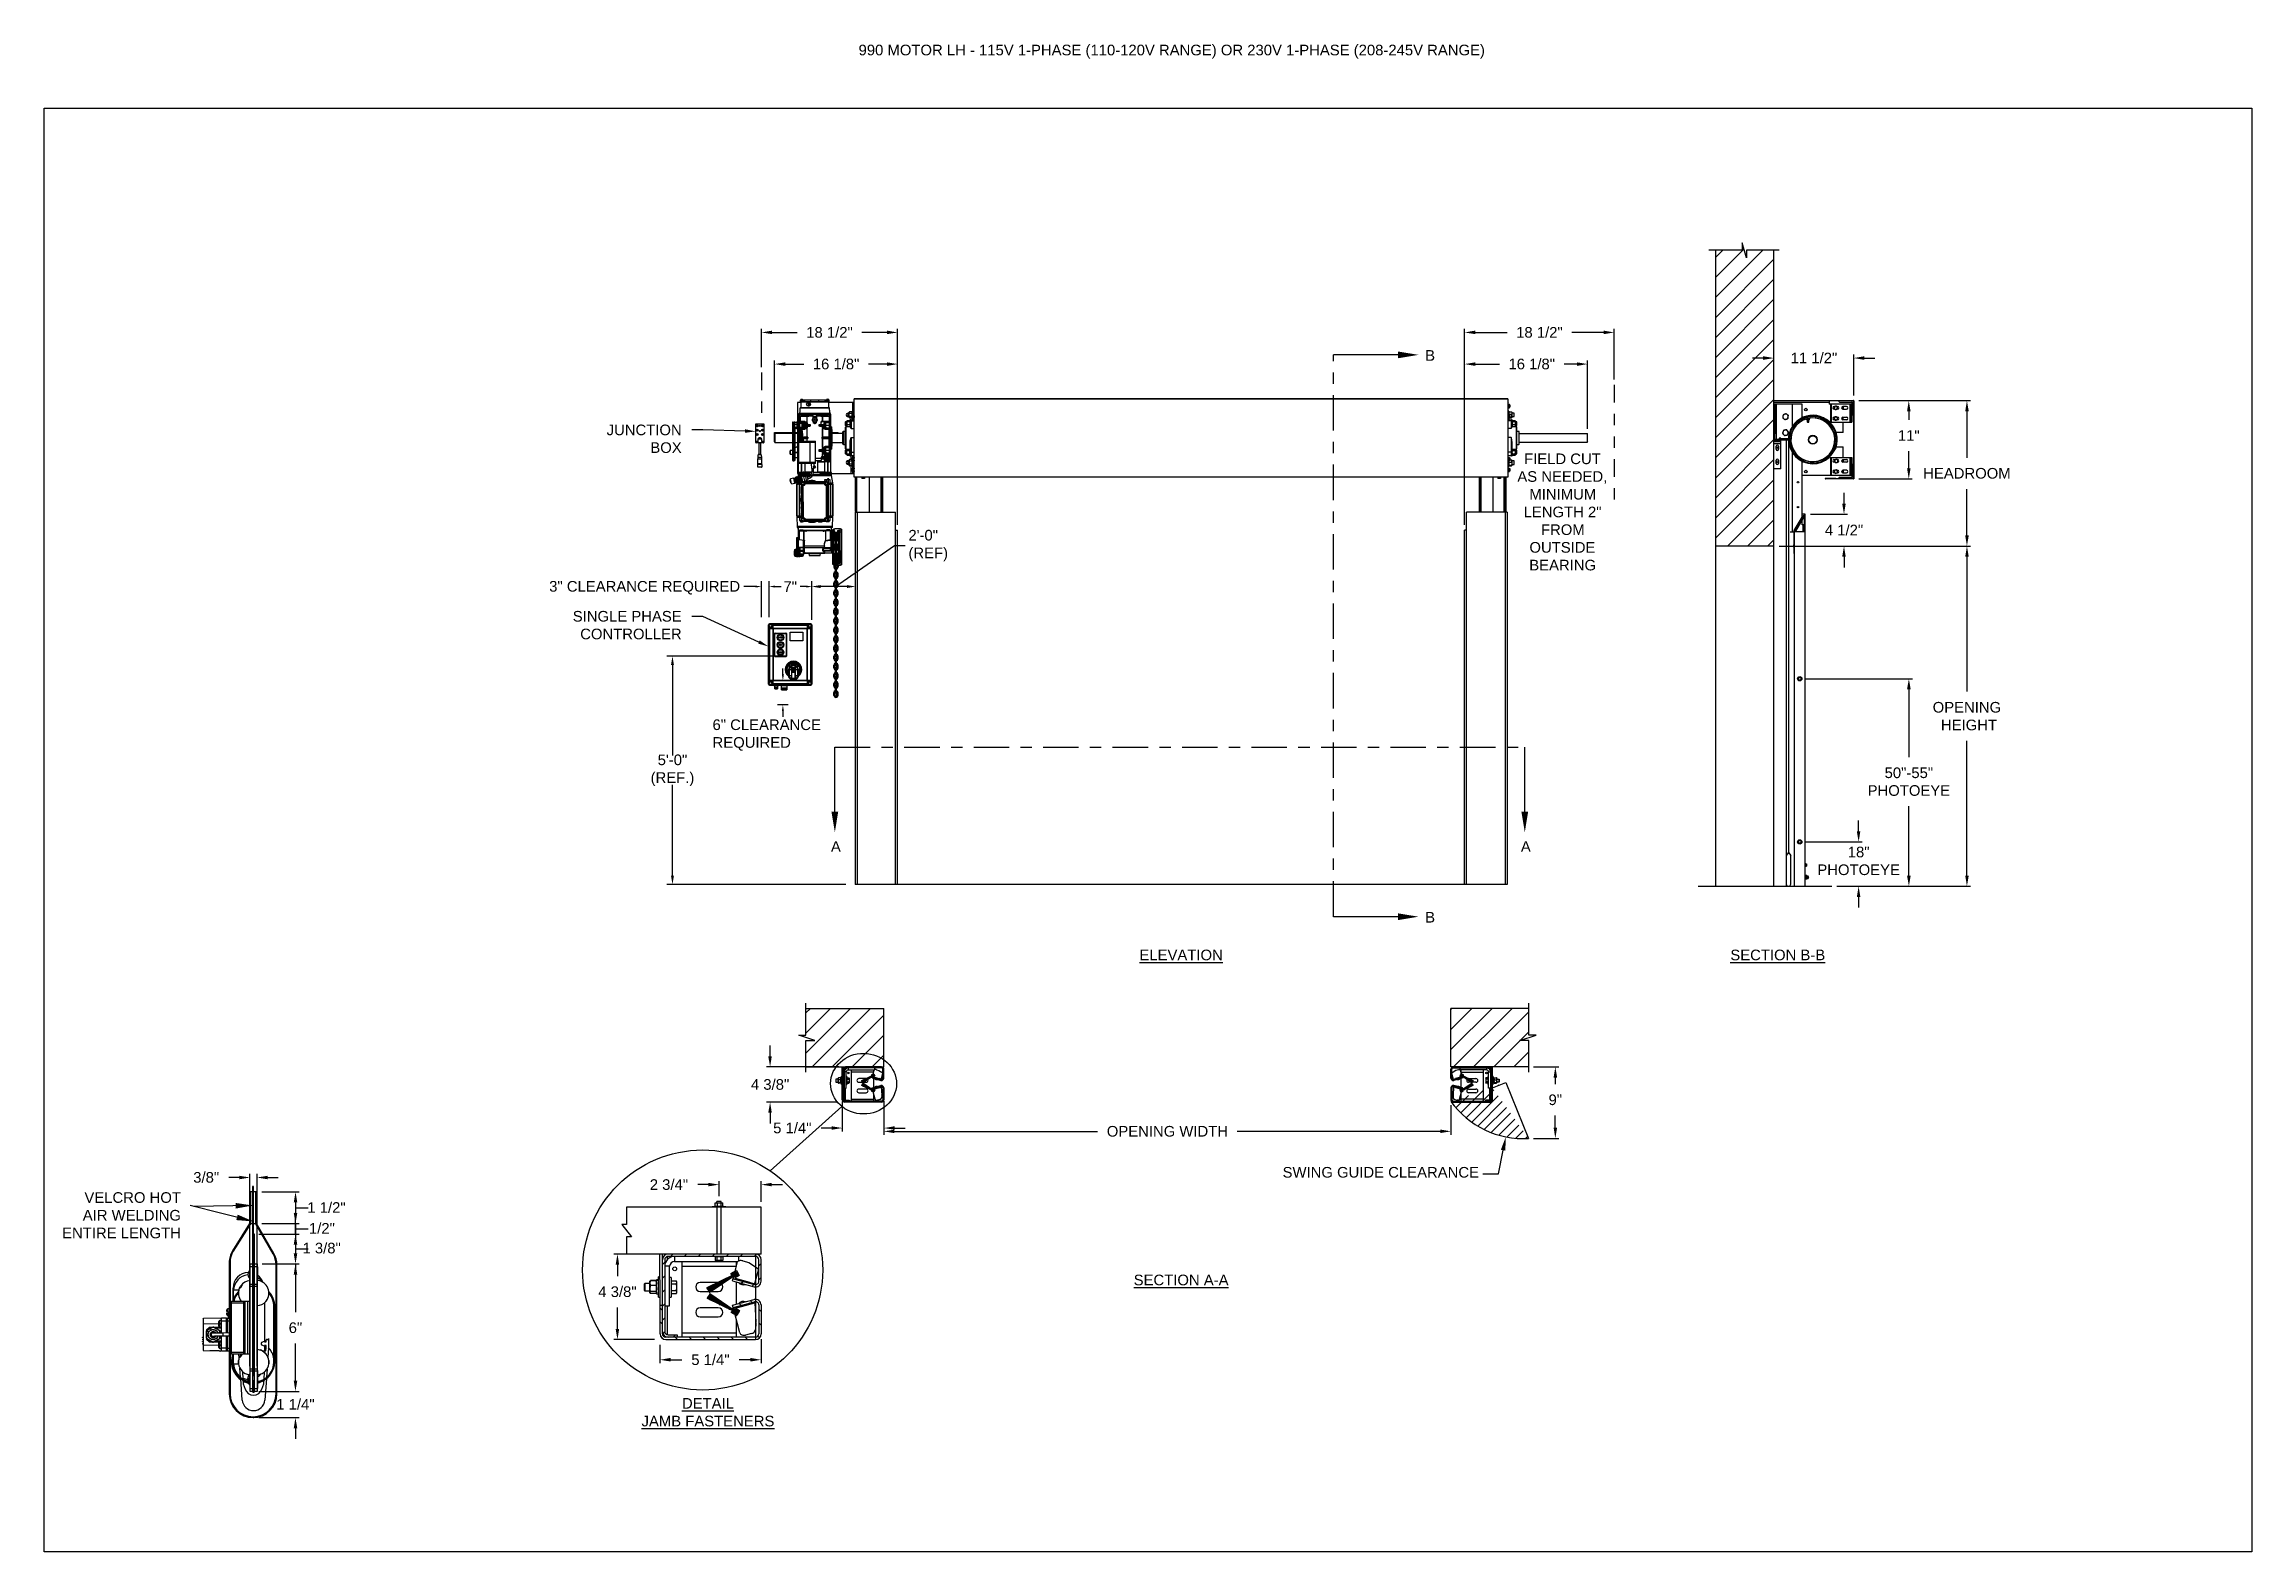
# Model space of a CAD drawing. Header units: inches. Extents: x 170 to 312, y 215 to 248.
# Drawn here: x 169.59 to 189.06, y 234.45 to 247.75 of the extents above; entities that cross this region are included whole.
import ezdxf
from ezdxf import colors
from ezdxf.entities.mleader import LeaderData, LeaderLine
from ezdxf.math import Vec2, Vec3

# ---------------------------------------------------------------- set-up
doc = ezdxf.new("R2010")
doc.units = ezdxf.units.IN
doc.header["$LTSCALE"] = 0.25
doc.header["$MEASUREMENT"] = 0
doc.linetypes.add('CENTER', pattern=[2, 1.25, -0.25, 0.25, -0.25])
doc.linetypes.add('PHANTOM2', pattern=[1.25, 0.625, -0.125, 0.125, -0.125, 0.125, -0.125])
for name, color, linetype in [('ANNOTATIONS', 1, 'Continuous'), ('DETAILS', 4, 'Continuous'), ('HIDDEN', 6, 'PHANTOM2'), ('MOTOR LH', 7, 'Continuous'), ('SECTION CUTS', 6, 'CENTER'), ('STANDARD MOTOR LH', 7, 'Continuous')]:
    doc.layers.add(name, color=color, linetype=linetype)
doc.styles.add('ARIAL', font='arial.ttf', dxfattribs={"height": 0.09375})
doc.styles.add('ROMANS', font='Romans', dxfattribs={"height": 0.09375})
doc.styles.get("Standard").update_dxf_attribs({"font": 'romans.shx'})
doc.dimstyles.new('SLDDIMSTYLE4', dxfattribs={"dimtxt": 0.18, "dimasz": 0.15, "dimexe": 0, "dimexo": 0.0625, "dimgap": 0, "dimtad": 0, "dimtih": 1, "dimtoh": 1, "dimdec": 0, "dimrnd": 1e-09, "dimzin": 0, "dimdsep": 46, "dimtxsty": 'Standard', "dimsah": 1, "dimcen": 0.09, "dimadec": 0, "dimazin": 0, "dimtfac": 0.15, "dimtdec": 0, "dimtofl": 0, "dimtmove": 0, "dimatfit": 3, "dimfxl": 1, "dimfrac": 2, "dimtolj": 1, "dimtzin": 0, "dimarcsym": 0})
doc.dimstyles.get("Standard").update_dxf_attribs({"dimscale": 60, "dimtxt": 0.0833, "dimasz": 0.0833, "dimexe": 0.0833, "dimexo": 0.04, "dimgap": 0.09, "dimtad": 0, "dimtih": 1, "dimtoh": 1, "dimdec": 4, "dimzin": 1, "dimdsep": 46, "dimlunit": 4, "dimtxsty": 'Standard', "dimcen": 0.09, "dimclrt": 150, "dimadec": 4, "dimazin": 2, "dimtfac": 1, "dimtdec": 0, "dimtofl": 0, "dimtmove": 0, "dimatfit": 3, "dimfxl": 1, "dimtolj": 1, "dimtzin": 0, "dimlwd": -1, "dimlwe": -1, "dimarcsym": 1})
doc.dimstyles.new('STANDARD$0', dxfattribs={"dimtxt": 0.09375, "dimasz": 0.09375, "dimexe": 0.03125, "dimexo": 0.046875, "dimgap": 0.09, "dimtad": 0, "dimtih": 1, "dimtoh": 1, "dimdec": 4, "dimzin": 0, "dimdsep": 46, "dimtxsty": 'ARIAL', "dimcen": 0.09, "dimadec": 0, "dimazin": 0, "dimtfac": 1, "dimtdec": 4, "dimtofl": 0, "dimtmove": 0, "dimatfit": 1, "dimfxl": 1, "dimtolj": 1, "dimtzin": 0, "dimarcsym": 0})
pattern_1 = [(45, (-9.98124, -16.0313), (-0.08838835, 0.08838835), [])]
pattern_2 = [(45, (171.14316, 231.48375), (-0.061582, 0.061582), [])]
pattern_3 = [(135, (171.14316, 231.48375), (-0.061582, -0.061582), []), (225, (171.14316, 231.48375), (-0.061582, -0.1847461), [0.2177254, -0.1306352])]
pattern_4 = [(45, (170.44264, 235.78261), (-0.02535731, 0.02535731), [])]
pattern_5 = [(135, (170.44264, 235.78261), (-0.02535731, -0.02535731), []), (225, (170.44264, 235.78261), (-0.02535731, -0.07607194), [0.08965164, -0.053791])]
pattern_6 = [(135, (170.44264, 235.78261), (-0.02535731, -0.02535731), [])]
pattern_7 = [(45, (178.9947, 227.22175), (-0.265165, 0.265165), []), (45, (179.1715, 227.22175), (-0.265165, 0.265165), [])]

msp = doc.modelspace()

# ---------------------------------------------------------------- texts
at = {"layer": 'ANNOTATIONS', "insert": (176.77122, 247.74099), "char_height": 0.09375, "width": 6.6097632, "attachment_point": 1, "line_spacing_factor": 0.86134, "style": 'ARIAL'}
msp.add_mtext('990 MOTOR LH - 115V 1-PHASE (110-120V RANGE) OR 230V 1-PHASE (208-245V RANGE)', dxfattribs=at)
at = {"layer": 'ANNOTATIONS', "char_height": 0.09375, "style": 'ARIAL'}
for s, insert, width, attachment_point in [('\\pi0.06624;FIELD CUT \\P\\pi0.00709;AS NEEDED, \\P\\pi0.11312;MINIMUM \\P\\pi0.06231;LENGTH 2" \\P\\pi0.21547;FROM \\P\\pi0.11354;OUTSIDE \\P\\pi0.11206;BEARING', (182.57412, 244.13537), 0.7958378, 1), ('{\\LELEVATION}', (179.61578, 239.75886), 3.0834986, 2), ('{\\LSECTION B-B}', (184.87783, 239.75886), 1.3823677, 2), ('SWING GUIDE CLEARANCE', (180.51094, 237.84175), 2.4520165, 1), ('VELCRO HOT AIR WELDING ENTIRE LENGTH', (170.7952, 237.2115), 1.0547272, 9), ('{\\LSECTION A-A}', (179.61578, 236.89199), 1.3823677, 2), ('{\\LDETAIL\\PJAMB FASTENERS}', (175.443, 235.80368), 1.3823677, 2)]:
    msp.add_mtext(s, dxfattribs=dict(at, insert=insert, width=width, attachment_point=attachment_point))
for s, insert, attachment_point in [('2\'-0"\\P(REF)', (177.21106, 243.32227), 4), ('3" CLEARANCE REQUIRED', (174.04287, 242.95074), 4), ('7"', (176.22793, 242.96135), 6), ('6" CLEARANCE\\PREQUIRED', (175.48334, 241.65169), 4), ('5\'-0"\\P(REF.)', (175.13014, 241.3408), 5), ('\\A1;1 1/2"', (172.07904, 237.53128), 2), ('\\A1;1/2"', (172.03845, 237.34731), 2), ('\\A1;1 3/8"', (172.03612, 237.17332), 2)]:
    msp.add_mtext(s, dxfattribs=dict(at, insert=insert, attachment_point=attachment_point))
at = {"layer": 'SECTION CUTS', "style": 'ARIAL'}
for s, p in [('B', (181.76813, 244.95344)), ('A', (176.52764, 240.62169)), ('A', (182.61221, 240.62169)), ('B', (181.76813, 239.99757))]:
    msp.add_text(s, height=0.09375, dxfattribs=at).set_placement(p)

# ---------------------------------------------------------------- blocks, each defined once
blk = doc.blocks.new('*D17')
at = {"layer": 'ANNOTATIONS', "color": 0, "lineweight": -2, "transparency": 16777216}
for p, q in [((176.03, 244.366), (176.03, 244.955)), ((177.116, 243.507), (177.116, 244.955)), ((176.124, 244.924), (176.288, 244.924)), ((177.022, 244.924), (176.858, 244.924))]:
    blk.add_line(p, q, dxfattribs=at)
at = {"layer": 'ANNOTATIONS', "color": 0, "transparency": 16777216}
for points in [[(176.124, 244.939), (176.124, 244.908), (176.03, 244.924)], [(177.022, 244.939), (177.022, 244.908), (177.116, 244.924)]]:
    blk.add_solid(points, dxfattribs=at)
at = {"layer": 'defpoints', "color": 0, "transparency": 16777216}
for p in [(177.116, 244.924), (176.03, 244.319), (177.116, 243.46)]:
    blk.add_point(p, dxfattribs=at)
at = {"layer": 'ANNOTATIONS', "color": 0, "transparency": 16777216, "insert": (176.573, 244.924), "char_height": 0.09375, "attachment_point": 5, "style": 'ARIAL'}
blk.add_mtext('\\A1;16 1/8"', dxfattribs=at)
blk = doc.blocks.new('*D18')
at = {"layer": 'ANNOTATIONS', "color": 0, "lineweight": -2, "transparency": 16777216}
for p, q in [((175.915, 244.897), (175.915, 245.235)), ((176.009, 245.203), (176.23, 245.203)), ((177.022, 245.203), (176.801, 245.203)), ((177.116, 243.507), (177.116, 245.235))]:
    blk.add_line(p, q, dxfattribs=at)
at = {"layer": 'ANNOTATIONS', "color": 0, "transparency": 16777216}
for points in [[(176.009, 245.219), (176.009, 245.188), (175.915, 245.203)], [(177.022, 245.219), (177.022, 245.188), (177.116, 245.203)]]:
    blk.add_solid(points, dxfattribs=at)
at = {"layer": 'defpoints', "color": 0, "transparency": 16777216}
for p in [(177.116, 245.203), (175.915, 244.85), (177.116, 243.46)]:
    blk.add_point(p, dxfattribs=at)
at = {"layer": 'ANNOTATIONS', "color": 0, "transparency": 16777216, "insert": (176.515, 245.203), "char_height": 0.09375, "attachment_point": 5, "style": 'ARIAL'}
blk.add_mtext('\\A1;18 1/2"', dxfattribs=at)
blk = doc.blocks.new('*D19')
at = {"layer": 'ANNOTATIONS', "color": 0, "lineweight": -2, "transparency": 16777216}
for p, q in [((182.116, 243.507), (182.116, 244.955)), ((183.201, 244.354), (183.201, 244.955)), ((182.21, 244.924), (182.423, 244.924)), ((183.107, 244.924), (182.993, 244.924))]:
    blk.add_line(p, q, dxfattribs=at)
at = {"layer": 'ANNOTATIONS', "color": 0, "transparency": 16777216}
for points in [[(182.21, 244.939), (182.21, 244.908), (182.116, 244.924)], [(183.107, 244.939), (183.107, 244.908), (183.201, 244.924)]]:
    blk.add_solid(points, dxfattribs=at)
at = {"layer": 'defpoints', "color": 0, "transparency": 16777216}
for p in [(182.116, 244.924), (183.201, 244.307), (182.116, 243.46)]:
    blk.add_point(p, dxfattribs=at)
at = {"layer": 'ANNOTATIONS', "color": 0, "transparency": 16777216, "insert": (182.708, 244.924), "char_height": 0.09375, "attachment_point": 5, "style": 'ARIAL'}
blk.add_mtext('\\A1;16 1/8"', dxfattribs=at)
blk = doc.blocks.new('*D20')
at = {"layer": 'ANNOTATIONS', "color": 0, "lineweight": -2, "transparency": 16777216}
for p, q in [((182.116, 243.507), (182.116, 245.235)), ((182.21, 245.203), (182.491, 245.203)), ((183.342, 245.203), (183.061, 245.203)), ((183.436, 244.788), (183.436, 245.235))]:
    blk.add_line(p, q, dxfattribs=at)
at = {"layer": 'ANNOTATIONS', "color": 0, "transparency": 16777216}
for points in [[(182.21, 245.219), (182.21, 245.188), (182.116, 245.203)], [(183.342, 245.219), (183.342, 245.188), (183.436, 245.203)]]:
    blk.add_solid(points, dxfattribs=at)
at = {"layer": 'defpoints', "color": 0, "transparency": 16777216}
for p in [(182.116, 245.203), (183.436, 244.742), (182.116, 243.46)]:
    blk.add_point(p, dxfattribs=at)
at = {"layer": 'ANNOTATIONS', "color": 0, "transparency": 16777216, "insert": (182.776, 245.203), "char_height": 0.09375, "attachment_point": 5, "style": 'ARIAL'}
blk.add_mtext('\\A1;18 1/2"', dxfattribs=at)
blk = doc.blocks.new('*D21')
at = {"layer": 'ANNOTATIONS', "color": 0, "lineweight": -2, "transparency": 16777216}
for p, q in [((175.991, 238.818), (175.991, 238.912)), ((176.598, 238.725), (175.959, 238.725)), ((176.589, 238.414), (175.959, 238.414)), ((175.991, 238.32), (175.991, 238.226))]:
    blk.add_line(p, q, dxfattribs=at)
at = {"layer": 'ANNOTATIONS', "color": 0, "transparency": 16777216}
for points in [[(175.975, 238.818), (176.006, 238.818), (175.991, 238.725)], [(175.975, 238.32), (176.006, 238.32), (175.991, 238.414)]]:
    blk.add_solid(points, dxfattribs=at)
at = {"layer": 'defpoints', "color": 0, "transparency": 16777216}
for p in [(176.645, 238.725), (175.991, 238.414), (176.636, 238.414)]:
    blk.add_point(p, dxfattribs=at)
at = {"layer": 'ANNOTATIONS', "color": 0, "transparency": 16777216, "insert": (175.991, 238.569), "char_height": 0.0938, "attachment_point": 5, "style": 'ARIAL'}
blk.add_mtext('\\A1;4 3/8"', dxfattribs=at)
blk = doc.blocks.new('*D22')
at = {"layer": 'ANNOTATIONS', "color": 0, "lineweight": -2, "transparency": 16777216}
for p, q in [((176.627, 238.419), (176.627, 238.154)), ((176.995, 238.421), (176.995, 238.154)), ((176.533, 238.185), (176.44, 238.185)), ((177.089, 238.185), (177.182, 238.185))]:
    blk.add_line(p, q, dxfattribs=at)
at = {"layer": 'ANNOTATIONS', "color": 0, "transparency": 16777216}
for points in [[(176.533, 238.201), (176.533, 238.17), (176.627, 238.185)], [(177.089, 238.201), (177.089, 238.17), (176.995, 238.185)]]:
    blk.add_solid(points, dxfattribs=at)
at = {"layer": 'defpoints', "color": 0, "transparency": 16777216}
for p in [(176.627, 238.466), (176.995, 238.467), (176.995, 238.185)]:
    blk.add_point(p, dxfattribs=at)
at = {"layer": 'ANNOTATIONS', "color": 0, "transparency": 16777216, "insert": (176.187, 238.185), "char_height": 0.0938, "attachment_point": 5, "style": 'ARIAL'}
blk.add_mtext('\\A1;5 1/4"', dxfattribs=at)
blk = doc.blocks.new('*D9')
at = {"layer": 'ANNOTATIONS', "color": 0, "lineweight": -2, "transparency": 16777216}
for p, q in [((175.019, 236.272), (175.019, 236.11)), ((175.912, 236.322), (175.912, 236.11)), ((175.113, 236.141), (175.212, 236.141)), ((175.818, 236.141), (175.718, 236.141))]:
    blk.add_line(p, q, dxfattribs=at)
at = {"layer": 'ANNOTATIONS', "color": 0, "transparency": 16777216}
for points in [[(175.113, 236.157), (175.113, 236.126), (175.019, 236.141)], [(175.818, 236.157), (175.818, 236.126), (175.912, 236.141)]]:
    blk.add_solid(points, dxfattribs=at)
at = {"layer": 'defpoints', "color": 0, "transparency": 16777216}
for p in [(175.912, 236.369), (175.019, 236.319), (175.912, 236.141)]:
    blk.add_point(p, dxfattribs=at)
at = {"layer": 'ANNOTATIONS', "color": 0, "transparency": 16777216, "insert": (175.465, 236.141), "char_height": 0.0938, "attachment_point": 5, "style": 'ARIAL'}
blk.add_mtext('\\A1;5 1/4"', dxfattribs=at)
blk = doc.blocks.new('*D10')
at = {"layer": 'ANNOTATIONS', "color": 0, "lineweight": -2, "transparency": 16777216}
for p, q in [((175.023, 237.074), (174.613, 237.074)), ((174.645, 236.98), (174.645, 236.879)), ((174.645, 236.413), (174.645, 236.602)), ((174.972, 236.319), (174.613, 236.319))]:
    blk.add_line(p, q, dxfattribs=at)
at = {"layer": 'ANNOTATIONS', "color": 0, "transparency": 16777216}
for points in [[(174.629, 236.98), (174.66, 236.98), (174.645, 237.074)], [(174.629, 236.413), (174.66, 236.413), (174.645, 236.319)]]:
    blk.add_solid(points, dxfattribs=at)
at = {"layer": 'defpoints', "color": 0, "transparency": 16777216}
for p in [(175.07, 237.074), (174.645, 236.319), (175.019, 236.319)]:
    blk.add_point(p, dxfattribs=at)
at = {"layer": 'ANNOTATIONS', "color": 0, "transparency": 16777216, "insert": (174.645, 236.741), "char_height": 0.0938, "attachment_point": 5, "style": 'ARIAL'}
blk.add_mtext('\\A1;4 3/8"', dxfattribs=at)
blk = doc.blocks.new('*D11')
at = {"layer": 'ANNOTATIONS', "color": 0, "lineweight": -2, "transparency": 16777216}
for p, q in [((175.447, 237.686), (175.353, 237.686)), ((175.541, 237.583), (175.541, 237.718)), ((175.912, 237.533), (175.912, 237.718)), ((176.006, 237.686), (176.099, 237.686))]:
    blk.add_line(p, q, dxfattribs=at)
at = {"layer": 'ANNOTATIONS', "color": 0, "transparency": 16777216}
for points in [[(175.447, 237.702), (175.447, 237.671), (175.541, 237.686)], [(176.006, 237.702), (176.006, 237.671), (175.912, 237.686)]]:
    blk.add_solid(points, dxfattribs=at)
at = {"layer": 'defpoints', "color": 0, "transparency": 16777216}
for p in [(175.541, 237.536), (175.912, 237.686), (175.912, 237.486)]:
    blk.add_point(p, dxfattribs=at)
at = {"layer": 'ANNOTATIONS', "color": 0, "transparency": 16777216, "insert": (175.099, 237.686), "char_height": 0.0938, "attachment_point": 5, "style": 'ARIAL'}
blk.add_mtext('\\A1;2 3/4"', dxfattribs=at)
blk = doc.blocks.new('*D12')
at = {"layer": 'ANNOTATIONS', "color": 0, "lineweight": -2, "transparency": 16777216}
for p, q in [((185.593, 244.602), (186.064, 244.602)), ((186.033, 244.508), (186.033, 244.431)), ((186.033, 244.005), (186.033, 244.157)), ((185.593, 243.911), (186.064, 243.911))]:
    blk.add_line(p, q, dxfattribs=at)
at = {"layer": 'ANNOTATIONS', "color": 0, "transparency": 16777216}
for points in [[(186.018, 244.508), (186.049, 244.508), (186.033, 244.602)], [(186.018, 244.005), (186.049, 244.005), (186.033, 243.911)]]:
    blk.add_solid(points, dxfattribs=at)
at = {"layer": 'defpoints', "color": 0, "transparency": 16777216}
for p in [(185.546, 244.602), (186.033, 244.602), (185.546, 243.911)]:
    blk.add_point(p, dxfattribs=at)
at = {"layer": 'ANNOTATIONS', "color": 0, "transparency": 16777216, "insert": (186.033, 244.294), "char_height": 0.0938, "attachment_point": 5, "style": 'ARIAL'}
blk.add_mtext('\\A1;11"', dxfattribs=at)
blk = doc.blocks.new('*D13')
at = {"layer": 'ANNOTATIONS', "color": 0, "lineweight": -2, "transparency": 16777216}
for p, q in [((184.749, 244.977), (184.656, 244.977)), ((184.843, 244.647), (184.843, 245.008)), ((185.548, 244.647), (185.548, 245.008)), ((185.642, 244.977), (185.735, 244.977))]:
    blk.add_line(p, q, dxfattribs=at)
at = {"layer": 'ANNOTATIONS', "color": 0, "transparency": 16777216}
for points in [[(184.749, 244.993), (184.749, 244.961), (184.843, 244.977)], [(185.642, 244.993), (185.642, 244.961), (185.548, 244.977)]]:
    blk.add_solid(points, dxfattribs=at)
at = {"layer": 'defpoints', "color": 0, "transparency": 16777216}
for p in [(184.843, 244.977), (184.843, 244.6), (185.548, 244.6)]:
    blk.add_point(p, dxfattribs=at)
at = {"layer": 'ANNOTATIONS', "color": 0, "transparency": 16777216, "insert": (185.197, 244.977), "char_height": 0.09375, "attachment_point": 5, "style": 'ARIAL'}
blk.add_mtext('\\A1;11 1/2"', dxfattribs=at)
blk = doc.blocks.new('*D14')
at = {"layer": 'ANNOTATIONS', "color": 0, "lineweight": -2, "transparency": 16777216}
for p, q in [((185.462, 243.694), (185.462, 243.788)), ((185.165, 243.6), (185.493, 243.6)), ((184.89, 243.318), (185.493, 243.318)), ((185.462, 243.224), (185.462, 243.13))]:
    blk.add_line(p, q, dxfattribs=at)
at = {"layer": 'ANNOTATIONS', "color": 0, "transparency": 16777216}
for points in [[(185.446, 243.694), (185.477, 243.694), (185.462, 243.6)], [(185.446, 243.224), (185.477, 243.224), (185.462, 243.318)]]:
    blk.add_solid(points, dxfattribs=at)
at = {"layer": 'defpoints', "color": 0, "transparency": 16777216}
for p in [(185.118, 243.6), (185.462, 243.6), (184.843, 243.318)]:
    blk.add_point(p, dxfattribs=at)
at = {"layer": 'ANNOTATIONS', "color": 0, "transparency": 16777216, "insert": (185.462, 243.459), "char_height": 0.0938, "attachment_point": 5, "style": 'ARIAL'}
blk.add_mtext('\\A1;4 1/2"', dxfattribs=at)
blk = doc.blocks.new('*D15')
at = {"layer": 'ANNOTATIONS', "color": 0, "lineweight": -2, "transparency": 16777216}
for p, q in [((185.591, 240.803), (185.591, 240.897)), ((185.118, 240.709), (185.622, 240.709)), ((185.4, 240.318), (185.622, 240.318)), ((185.591, 240.224), (185.591, 240.13))]:
    blk.add_line(p, q, dxfattribs=at)
at = {"layer": 'ANNOTATIONS', "color": 0, "transparency": 16777216}
for points in [[(185.575, 240.803), (185.606, 240.803), (185.591, 240.709)], [(185.575, 240.224), (185.606, 240.224), (185.591, 240.318)]]:
    blk.add_solid(points, dxfattribs=at)
at = {"layer": 'defpoints', "color": 0, "transparency": 16777216}
for p in [(185.071, 240.709), (185.591, 240.709), (185.353, 240.318)]:
    blk.add_point(p, dxfattribs=at)
at = {"layer": 'ANNOTATIONS', "color": 0, "transparency": 16777216, "insert": (185.591, 240.541), "char_height": 0.0938, "attachment_point": 5, "style": 'ARIAL'}
blk.add_mtext('\\A1;18"\\PPHOTOEYE', dxfattribs=at)
blk = doc.blocks.new('*D16')
at = {"layer": 'ANNOTATIONS', "color": 0, "lineweight": -2, "transparency": 16777216}
for p, q in [((185.118, 242.148), (186.065, 242.148)), ((186.034, 242.055), (186.034, 241.457)), ((186.034, 240.412), (186.034, 241.024)), ((185.4, 240.318), (186.065, 240.318))]:
    blk.add_line(p, q, dxfattribs=at)
at = {"layer": 'ANNOTATIONS', "color": 0, "transparency": 16777216}
for points in [[(186.018, 242.055), (186.05, 242.055), (186.034, 242.148)], [(186.018, 240.412), (186.05, 240.412), (186.034, 240.318)]]:
    blk.add_solid(points, dxfattribs=at)
at = {"layer": 'defpoints', "color": 0, "transparency": 16777216}
for p in [(185.071, 242.148), (186.034, 242.148), (185.353, 240.318)]:
    blk.add_point(p, dxfattribs=at)
at = {"layer": 'ANNOTATIONS', "color": 0, "transparency": 16777216, "insert": (186.034, 241.24), "char_height": 0.09375, "attachment_point": 5, "style": 'ARIAL'}
blk.add_mtext('\\A1;50"-55"\\PPHOTOEYE', dxfattribs=at)
blk = doc.blocks.new('*D5')
at = {"layer": 'ANNOTATIONS', "color": 0, "lineweight": -2, "transparency": 16777216}
for p, q in [((171.805, 235.956), (171.805, 236.049)), ((171.482, 235.862), (171.837, 235.862)), ((171.482, 235.631), (171.837, 235.631)), ((171.805, 235.537), (171.805, 235.443))]:
    blk.add_line(p, q, dxfattribs=at)
at = {"layer": 'ANNOTATIONS', "color": 0, "transparency": 16777216}
for points in [[(171.79, 235.956), (171.821, 235.956), (171.805, 235.862)], [(171.79, 235.537), (171.821, 235.537), (171.805, 235.631)]]:
    blk.add_solid(points, dxfattribs=at)
at = {"layer": 'defpoints', "color": 0, "transparency": 16777216}
for p in [(171.435, 235.862), (171.805, 235.862), (171.435, 235.631)]:
    blk.add_point(p, dxfattribs=at)
at = {"layer": 'ANNOTATIONS', "color": 0, "transparency": 16777216, "insert": (171.805, 235.795), "char_height": 0.0938, "attachment_point": 2, "style": 'ARIAL'}
blk.add_mtext('\\A1;1 1/4"', dxfattribs=at)
blk = doc.blocks.new('*D6')
at = {"layer": 'ANNOTATIONS', "color": 0, "lineweight": -2, "transparency": 16777216}
for p, q in [((171.31, 237.749), (171.217, 237.749)), ((171.404, 236.086), (171.404, 237.78)), ((171.466, 236.086), (171.466, 237.78)), ((171.56, 237.749), (171.654, 237.749))]:
    blk.add_line(p, q, dxfattribs=at)
at = {"layer": 'ANNOTATIONS', "color": 0, "transparency": 16777216}
for points in [[(171.31, 237.764), (171.31, 237.733), (171.404, 237.749)], [(171.56, 237.764), (171.56, 237.733), (171.466, 237.749)]]:
    blk.add_solid(points, dxfattribs=at)
at = {"layer": 'defpoints', "color": 0, "transparency": 16777216}
for p in [(171.466, 237.749), (171.404, 236.04), (171.466, 236.04)]:
    blk.add_point(p, dxfattribs=at)
at = {"layer": 'ANNOTATIONS', "color": 0, "transparency": 16777216, "insert": (171.018, 237.797), "char_height": 0.0938, "attachment_point": 2, "style": 'ARIAL'}
blk.add_mtext('\\A1;3/8"', dxfattribs=at)
blk = doc.blocks.new('*D7')
at = {"layer": 'ANNOTATIONS', "color": 0, "lineweight": -2, "transparency": 16777216}
for p, q in [((171.513, 236.987), (171.837, 236.987)), ((171.805, 236.893), (171.805, 236.561)), ((171.805, 235.956), (171.805, 236.286)), ((171.513, 235.862), (171.837, 235.862))]:
    blk.add_line(p, q, dxfattribs=at)
at = {"layer": 'ANNOTATIONS', "color": 0, "transparency": 16777216}
for points in [[(171.79, 236.893), (171.821, 236.893), (171.805, 236.987)], [(171.79, 235.956), (171.821, 235.956), (171.805, 235.862)]]:
    blk.add_solid(points, dxfattribs=at)
at = {"layer": 'defpoints', "color": 0, "transparency": 16777216}
for p in [(171.466, 236.987), (171.805, 236.987), (171.466, 235.862)]:
    blk.add_point(p, dxfattribs=at)
at = {"layer": 'ANNOTATIONS', "color": 0, "transparency": 16777216, "insert": (171.805, 236.471), "char_height": 0.0938, "attachment_point": 2, "style": 'ARIAL'}
blk.add_mtext('\\A1;6"', dxfattribs=at)
blk = doc.blocks.new('*D8')
at = {"layer": 'ANNOTATIONS', "color": 0, "linetype": 'ByBlock', "lineweight": -2, "transparency": 16777216}
for p, q in [((182.725, 238.725), (182.948, 238.725)), ((182.916, 238.631), (182.916, 238.572)), ((182.916, 238.188), (182.916, 238.296)), ((182.725, 238.094), (182.948, 238.094))]:
    blk.add_line(p, q, dxfattribs=at)
at = {"layer": 'ANNOTATIONS', "color": 0, "transparency": 16777216}
for points in [[(182.901, 238.631), (182.932, 238.631), (182.916, 238.725)], [(182.901, 238.188), (182.932, 238.188), (182.916, 238.094)]]:
    blk.add_solid(points, dxfattribs=at)
at = {"layer": 'defpoints', "color": 0, "transparency": 16777216}
for p in [(182.679, 238.725), (182.916, 238.725), (182.679, 238.094)]:
    blk.add_point(p, dxfattribs=at)
at = {"layer": 'ANNOTATIONS', "color": 0, "transparency": 16777216, "insert": (182.916, 238.434), "char_height": 0.0938, "attachment_point": 5, "style": 'ARIAL'}
blk.add_mtext('\\A1;9"', dxfattribs=at)
blk = doc.blocks.new('*D23')
at = {"layer": 'ANNOTATIONS', "color": 0, "lineweight": -2, "transparency": 16777216}
for p, q in [((176.995, 238.387), (176.995, 238.124)), ((181.995, 238.388), (181.995, 238.125)), ((177.088, 238.156), (178.879, 238.156)), ((181.901, 238.156), (180.111, 238.156))]:
    blk.add_line(p, q, dxfattribs=at)
at = {"layer": 'ANNOTATIONS', "color": 0, "transparency": 16777216}
for points in [[(177.088, 238.171), (177.088, 238.14), (176.995, 238.156)], [(181.901, 238.172), (181.901, 238.141), (181.995, 238.156)]]:
    blk.add_solid(points, dxfattribs=at)
at = {"layer": 'defpoints', "color": 0, "transparency": 16777216}
for p in [(176.995, 238.434), (181.995, 238.434), (181.995, 238.156)]:
    blk.add_point(p, dxfattribs=at)
at = {"layer": 'ANNOTATIONS', "color": 0, "transparency": 16777216, "insert": (179.495, 238.156), "char_height": 0.09375, "attachment_point": 5, "style": 'ARIAL'}
blk.add_mtext('\\A1;OPENING WIDTH', dxfattribs=at)
blk = doc.blocks.new('*D24')
at = {"layer": 'ANNOTATIONS', "color": 0, "lineweight": -2, "transparency": 16777216}
for p, q in [((184.937, 243.318), (186.577, 243.318)), ((186.546, 243.224), (186.546, 242.035)), ((186.546, 240.412), (186.546, 241.6)), ((185.447, 240.318), (186.577, 240.318))]:
    blk.add_line(p, q, dxfattribs=at)
at = {"layer": 'ANNOTATIONS', "color": 0, "transparency": 16777216}
for points in [[(186.531, 243.224), (186.562, 243.224), (186.546, 243.318)], [(186.531, 240.412), (186.562, 240.412), (186.546, 240.318)]]:
    blk.add_solid(points, dxfattribs=at)
at = {"layer": 'defpoints', "color": 0, "transparency": 16777216}
for p in [(184.89, 243.318), (186.546, 243.318), (185.4, 240.318)]:
    blk.add_point(p, dxfattribs=at)
at = {"layer": 'ANNOTATIONS', "color": 0, "transparency": 16777216, "insert": (186.546, 241.818), "char_height": 0.09375, "attachment_point": 5, "style": 'ARIAL'}
blk.add_mtext('\\A1;OPENING\\P HEIGHT', dxfattribs=at)
blk = doc.blocks.new('*D25')
at = {"layer": 'ANNOTATIONS', "color": 0, "lineweight": -2, "transparency": 16777216}
for p, q in [((185.781, 244.602), (186.577, 244.602)), ((186.546, 244.508), (186.546, 244.098)), ((186.546, 243.412), (186.546, 243.821)), ((185.781, 243.318), (186.577, 243.318))]:
    blk.add_line(p, q, dxfattribs=at)
at = {"layer": 'ANNOTATIONS', "color": 0, "transparency": 16777216}
for points in [[(186.531, 244.508), (186.562, 244.508), (186.546, 244.602)], [(186.531, 243.412), (186.562, 243.412), (186.546, 243.318)]]:
    blk.add_solid(points, dxfattribs=at)
at = {"layer": 'defpoints', "color": 0, "transparency": 16777216}
for p in [(185.734, 244.602), (186.546, 244.602), (185.734, 243.318)]:
    blk.add_point(p, dxfattribs=at)
at = {"layer": 'ANNOTATIONS', "color": 0, "transparency": 16777216, "insert": (186.546, 243.96), "char_height": 0.09375, "attachment_point": 5, "style": 'ARIAL'}
blk.add_mtext('\\A1;HEADROOM', dxfattribs=at)

# ---------------------------------------------------------------- dimensions: what is measured, and where the dimension line sits
at = {"layer": 'ANNOTATIONS'}
for base, p1, p2, text, picture, middle in [((177.11578, 245.20346), (175.91509, 244.84983), (177.11578, 243.4601), '18 1/2"', '*D18', (176.51544, 245.20346)), ((182.11578, 245.20346), (183.43582, 244.74155), (182.11578, 243.4601), '18 1/2"', '*D20', (182.7758, 245.20346)), ((177.11578, 244.92358), (176.02984, 244.31947), (177.11578, 243.4601), '16 1/8"', '*D17', (176.57281, 244.92358))]:
    dim = msp.add_linear_dim(base=base, p1=p1, p2=p2, text=text, dimstyle='STANDARD$0', override={"dimtxsty": 'ARIAL'}, dxfattribs=at)
    dim.commit()
    dim.dimension.update_dxf_attribs({"geometry": picture, "text_midpoint": middle})
for base, p1, p2, text, picture, middle in [((182.11578, 244.92358), (183.20097, 244.30688), (182.11578, 243.4601), '16 1/8"', '*D19', (182.70811, 244.92358)), ((176.99483, 238.18537), (176.62715, 238.46598), (176.99483, 238.46743), '5 1/4"', '*D22', (176.18655, 238.18537)), ((171.46612, 237.74864), (171.40425, 236.03954), (171.46612, 236.03954), '3/8"', '*D6', (171.01829, 237.74864)), ((175.9119, 237.68648), (175.5407, 237.53632), (175.9119, 237.48597), '2 3/4"', '*D11', (175.0993, 237.68648)), ((175.9119, 236.14136), (175.01923, 236.31922), (175.9119, 236.36903), '5 1/4"', '*D9', (175.46494, 236.14136))]:
    dim = msp.add_linear_dim(base=base, p1=p1, p2=p2, text=text, dimstyle='STANDARD$0', dxfattribs=at)
    dim.commit()
    dim.dimension.update_dxf_attribs({"geometry": picture, "text_midpoint": middle, "dimtype": 160})
dim = msp.add_linear_dim(base=(184.8432, 244.97688), p1=(185.5478, 244.60038), p2=(184.8432, 244.60038), text='11 1/2"', dimstyle='STANDARD$0', override={"dimtofl": 0}, dxfattribs=at)
dim.commit()
dim.dimension.update_dxf_attribs({"geometry": '*D13', "text_midpoint": (185.19683, 244.97688), "dimtype": 160})
for base, p1, p2, text, picture, middle in [((186.03323, 244.60186), (185.54633, 243.91141), (185.54633, 244.60186), '11"', '*D12', (186.03323, 244.29397)), ((185.46171, 243.60038), (184.8432, 243.31788), (185.1182, 243.60038), '4 1/2"', '*D14', (185.46171, 243.45913)), ((186.03407, 242.14835), (185.35346, 240.31788), (185.07133, 242.14835), '50"-55"\\PPHOTOEYE', '*D16', (186.03407, 241.24043)), ((185.59068, 240.70904), (185.35346, 240.31788), (185.07133, 240.70904), '18"\\PPHOTOEYE', '*D15', (185.59068, 240.54148)), ((175.99057, 238.4139), (176.64514, 238.72456), (176.636, 238.4139), '4 3/8"', '*D21', (175.99057, 238.56923)), ((171.80544, 236.98694), (171.46612, 235.86194), (171.46612, 236.98694), '6"', '*D7', (171.80544, 236.42358)), ((174.64466, 236.31922), (175.07009, 237.07368), (175.01923, 236.31922), '4 3/8"', '*D10', (174.64466, 236.74078)), ((171.80544, 235.86194), (171.435, 235.63098), (171.435, 235.86194), '1 1/4"', '*D5', (171.80544, 235.74646))]:
    dim = msp.add_linear_dim(base=base, p1=p1, p2=p2, angle=90, text=text, dimstyle='STANDARD$0', dxfattribs=at)
    dim.commit()
    dim.dimension.update_dxf_attribs({"geometry": picture, "text_midpoint": middle, "dimtype": 160})
for base, p1, p2, text, picture, middle in [((186.54622, 244.60186), (185.73377, 243.31788), (185.73377, 244.60186), 'HEADROOM', '*D25', (186.54622, 243.95987)), ((186.54622, 243.31788), (185.40034, 240.31788), (184.89008, 243.31788), 'OPENING\\P HEIGHT', '*D24', (186.54622, 241.81788))]:
    dim = msp.add_linear_dim(base=base, p1=p1, p2=p2, angle=90, text=text, dimstyle='STANDARD$0', dxfattribs=at)
    dim.commit()
    dim.dimension.update_dxf_attribs({"geometry": picture, "text_midpoint": middle})
dim = msp.add_linear_dim(base=(182.91627, 238.72456), p1=(182.67851, 238.09378), p2=(182.67851, 238.72456), angle=90, text='9"', dimstyle='STANDARD$0', override={"dimpost": '', "dimarcsym": 1}, dxfattribs=at)
dim.commit()
dim.dimension.update_dxf_attribs({"geometry": '*D8', "text_midpoint": (182.91627, 238.43412), "dimtype": 160})
dim = msp.add_aligned_dim(p1=(176.9946, 238.43383), p2=(181.99505, 238.43441), distance=-0.27814, text='OPENING WIDTH', dimstyle='STANDARD$0', dxfattribs=at)
dim.commit()
dim.dimension.update_dxf_attribs({"geometry": '*D23', "text_midpoint": (179.49486, 238.15598)})

# ---------------------------------------------------------------- hatches: boundary and pattern name
at = {"layer": 'DETAILS'}
h = msp.add_hatch(dxfattribs=at)
h.set_pattern_fill('ANSI31', color=256, scale=0.696721, style=0)
h.set_pattern_definition(pattern_2)
edge = h.paths.add_edge_path(flags=0)
edge.add_line((175.85456, 236.80569), (175.6649, 236.85651))
edge.add_line((175.6649, 236.85651), (175.65953, 236.83649))
edge.add_line((175.65953, 236.83649), (175.84919, 236.78567))
edge.add_arc((175.86208, 236.83379), 0.04982, 255, 360)
edge.add_line((175.9119, 236.83379), (175.9119, 237.02387))
edge.add_arc((175.86208, 237.02387), 0.04982, 0, 90)
edge.add_line((175.86208, 237.07368), (175.09081, 237.07368))
edge.add_arc((175.09081, 237.02387), 0.04982, 90, 180)
edge.add_line((175.041, 237.02387), (175.041, 236.38976))
edge.add_arc((175.09081, 236.38976), 0.04982, 180, 270)
edge.add_line((175.09081, 236.33995), (175.17163, 236.33995))
edge.add_line((175.17163, 236.33995), (175.17163, 236.36067))
edge.add_line((175.17163, 236.36067), (175.09081, 236.36067))
edge.add_arc((175.09081, 236.38976), 0.02909, 180, 270, ccw=False)
edge.add_line((175.06173, 236.38976), (175.06173, 237.02387))
edge.add_arc((175.09081, 237.02387), 0.02909, 90, 180, ccw=False)
edge.add_line((175.09081, 237.05295), (175.86208, 237.05295))
edge.add_arc((175.86208, 237.02387), 0.02909, 0, 90, ccw=False)
edge.add_line((175.89117, 237.02387), (175.89117, 236.83379))
edge.add_arc((175.86208, 236.83379), 0.02909, 255, 360, ccw=False)
h = msp.add_hatch(dxfattribs=at)
h.set_pattern_fill('ANSI31', color=256, scale=0.696721, style=0)
h.set_pattern_definition(pattern_2)
edge = h.paths.add_edge_path(flags=0)
edge.add_line((175.67513, 236.88356), (175.6866, 236.88602))
edge.add_arc((175.68731, 236.8959), 0.00991, 265.870136, 514.129864)
edge.add_line((175.67839, 236.90023), (175.67053, 236.89153))
edge.add_arc((175.66278, 236.89854), 0.01045, 300, 317.895222, ccw=False)
edge.add_line((175.668, 236.88948), (175.43164, 236.77548))
edge.add_line((175.43164, 236.77548), (175.43179, 236.77522))
edge.add_line((175.43179, 236.77522), (175.66809, 236.88933))
edge.add_arc((175.66278, 236.89854), 0.01062, 300, 317.895222)
edge.add_line((175.67066, 236.89141), (175.67854, 236.90013))
edge.add_arc((175.68731, 236.8959), 0.00973, -94.275458, 154.275458, ccw=False)
edge.add_line((175.68658, 236.8862), (175.67509, 236.88373))
edge.add_arc((175.67732, 236.87334), 0.01062, 102.104778, 120)
edge.add_line((175.67201, 236.88255), (175.45503, 236.73496))
edge.add_line((175.45503, 236.73496), (175.45518, 236.7347))
edge.add_line((175.45518, 236.7347), (175.6721, 236.88239))
edge.add_arc((175.67732, 236.87334), 0.01045, 102.104778, 120, ccw=False)
h = msp.add_hatch(dxfattribs=at)
h.set_pattern_fill('ANSI31', color=256, scale=0.696721, style=0)
h.set_pattern_definition(pattern_2)
edge = h.paths.add_edge_path(flags=0)
edge.add_line((175.67506, 236.8839), (175.68657, 236.88637))
edge.add_arc((175.68731, 236.8959), 0.00956, 265.57496, 514.42504)
edge.add_line((175.67869, 236.90003), (175.67079, 236.89129))
edge.add_arc((175.66278, 236.89854), 0.0108, 300, 317.895222, ccw=False)
edge.add_line((175.66818, 236.88918), (175.43409, 236.77123))
edge.add_line((175.43409, 236.77123), (175.43424, 236.77098))
edge.add_line((175.43424, 236.77098), (175.66827, 236.88903))
edge.add_arc((175.66278, 236.89854), 0.01097, 300, 317.895222)
edge.add_line((175.67092, 236.89118), (175.67883, 236.89993))
edge.add_arc((175.68731, 236.8959), 0.00939, -94.578797, 154.578797, ccw=False)
edge.add_line((175.68656, 236.88655), (175.67502, 236.88407))
edge.add_arc((175.67732, 236.87334), 0.01097, 102.104778, 120)
edge.add_line((175.67184, 236.88285), (175.45258, 236.7392))
edge.add_line((175.45258, 236.7392), (175.45273, 236.73895))
edge.add_line((175.45273, 236.73895), (175.67192, 236.8827))
edge.add_arc((175.67732, 236.87334), 0.0108, 102.104778, 120, ccw=False)
h = msp.add_hatch(dxfattribs=at)
h.set_pattern_fill('ANSI31', color=256, scale=0.696721, style=0)
h.set_pattern_definition(pattern_2)
edge = h.paths.add_edge_path(flags=0)
edge.add_line((175.67499, 236.88424), (175.68655, 236.88672))
edge.add_arc((175.68731, 236.8959), 0.00921, 265.263074, 514.736926)
edge.add_line((175.67898, 236.89984), (175.67105, 236.89106))
edge.add_arc((175.66278, 236.89854), 0.01115, 300, 317.895222, ccw=False)
edge.add_line((175.66835, 236.88888), (175.43652, 236.76703))
edge.add_line((175.43652, 236.76703), (175.43667, 236.76677))
edge.add_line((175.43667, 236.76677), (175.66844, 236.88873))
edge.add_arc((175.66278, 236.89854), 0.01132, 300, 317.895222)
edge.add_line((175.67118, 236.89094), (175.67913, 236.89974))
edge.add_arc((175.68731, 236.8959), 0.00904, -94.899639, 154.899639, ccw=False)
edge.add_line((175.68654, 236.8869), (175.67495, 236.88441))
edge.add_arc((175.67732, 236.87334), 0.01132, 102.104778, 120)
edge.add_line((175.67166, 236.88315), (175.45016, 236.74341))
edge.add_line((175.45016, 236.74341), (175.4503, 236.74315))
edge.add_line((175.4503, 236.74315), (175.67175, 236.883))
edge.add_arc((175.67732, 236.87334), 0.01115, 102.104778, 120, ccw=False)
h = msp.add_hatch(dxfattribs=at)
h.set_pattern_fill('ANSI31', color=256, scale=0.696721, style=0)
h.set_pattern_definition(pattern_2)
edge = h.paths.add_edge_path(flags=0)
edge.add_line((175.67491, 236.88458), (175.68653, 236.88708))
edge.add_arc((175.68731, 236.8959), 0.00886, 264.93284, 515.06716)
edge.add_line((175.67927, 236.89964), (175.67131, 236.89083))
edge.add_arc((175.66278, 236.89854), 0.0115, 300, 317.895222, ccw=False)
edge.add_line((175.66853, 236.88858), (175.43894, 236.76284))
edge.add_line((175.43894, 236.76284), (175.43908, 236.76259))
edge.add_line((175.43908, 236.76259), (175.66861, 236.88843))
edge.add_arc((175.66278, 236.89854), 0.01167, 300, 317.895222)
edge.add_line((175.67144, 236.89071), (175.67942, 236.89954))
edge.add_arc((175.68731, 236.8959), 0.00869, -95.239733, 155.239733, ccw=False)
edge.add_line((175.68652, 236.88725), (175.67488, 236.88475))
edge.add_arc((175.67732, 236.87334), 0.01167, 102.104778, 120)
edge.add_line((175.67149, 236.88345), (175.44774, 236.74759))
edge.add_line((175.44774, 236.74759), (175.44789, 236.74734))
edge.add_line((175.44789, 236.74734), (175.67157, 236.8833))
edge.add_arc((175.67732, 236.87334), 0.0115, 102.104778, 120, ccw=False)
h = msp.add_hatch(dxfattribs=at)
h.set_pattern_fill('ANSI31', color=256, scale=0.696721, style=0)
h.set_pattern_definition(pattern_2)
edge = h.paths.add_edge_path(flags=0)
edge.add_line((175.6717, 236.89048), (175.67971, 236.89935))
edge.add_arc((175.68731, 236.8959), 0.00834, -95.601087, 155.601087, ccw=False)
edge.add_line((175.6865, 236.8876), (175.6748, 236.8851))
edge.add_arc((175.67732, 236.87334), 0.01202, 102.104778, 120)
edge.add_line((175.67131, 236.88375), (175.44534, 236.75175))
edge.add_line((175.44534, 236.75175), (175.44549, 236.7515))
edge.add_line((175.44549, 236.7515), (175.6714, 236.8836))
edge.add_arc((175.67732, 236.87334), 0.01184, 102.104778, 120, ccw=False)
edge.add_line((175.67484, 236.88493), (175.68651, 236.88743))
edge.add_arc((175.68731, 236.8959), 0.00851, 264.582384, 515.417616)
edge.add_line((175.67957, 236.89945), (175.67157, 236.89059))
edge.add_arc((175.66278, 236.89854), 0.01184, 300, 317.895222, ccw=False)
edge.add_line((175.6687, 236.88828), (175.44134, 236.75868))
edge.add_line((175.44134, 236.75868), (175.44149, 236.75843))
edge.add_line((175.44149, 236.75843), (175.66879, 236.88813))
edge.add_arc((175.66278, 236.89854), 0.01202, 300, 317.895222)
h = msp.add_hatch(dxfattribs=at)
h.set_pattern_fill('ANSI31', color=256, scale=0.696721, style=0)
h.set_pattern_definition(pattern_2)
edge = h.paths.add_edge_path(flags=0)
edge.add_line((175.6864, 236.88954), (175.6744, 236.88697))
edge.add_arc((175.67732, 236.87334), 0.01393, 102.104778, 120)
edge.add_line((175.67036, 236.88541), (175.44372, 236.75456))
edge.add_line((175.44372, 236.75456), (175.44459, 236.75305))
edge.add_line((175.44459, 236.75305), (175.67123, 236.8839))
edge.add_arc((175.67732, 236.87334), 0.01219, 102.104778, 120, ccw=False)
edge.add_line((175.67477, 236.88527), (175.68649, 236.88778))
edge.add_arc((175.68731, 236.8959), 0.00817, 264.209556, 515.790444)
edge.add_line((175.67986, 236.89925), (175.67182, 236.89036))
edge.add_arc((175.66278, 236.89854), 0.01219, 300, 317.895222, ccw=False)
edge.add_line((175.66888, 236.88798), (175.51766, 236.80067))
edge.add_line((175.51766, 236.80067), (175.51853, 236.79916))
edge.add_line((175.51853, 236.79916), (175.66975, 236.88647))
edge.add_arc((175.66278, 236.89854), 0.01393, 300, 317.895222)
edge.add_line((175.67312, 236.88919), (175.68135, 236.8983))
edge.add_arc((175.68731, 236.8959), 0.00642, -98.093438, 158.093438, ccw=False)
h = msp.add_hatch(dxfattribs=at)
h.set_pattern_fill('ANSI38', color=256, scale=0.696721, angle=90, style=0)
h.set_pattern_definition(pattern_3)
edge = h.paths.add_edge_path(flags=0)
edge.add_arc((175.66575, 236.86641), 0.00174, 120, 210)
edge.add_line((175.66424, 236.86554), (175.66993, 236.85569))
edge.add_arc((175.67143, 236.85656), 0.00174, 210, 255)
edge.add_line((175.67098, 236.85488), (175.80637, 236.8186))
edge.add_arc((175.80682, 236.82028), 0.00174, 255, 345)
edge.add_line((175.8085, 236.81983), (175.80985, 236.82488))
edge.add_arc((175.80817, 236.82533), 0.00174, 345, 435)
edge.add_line((175.80862, 236.82701), (175.68396, 236.86042))
edge.add_arc((175.68441, 236.8621), 0.00174, 120, 255, ccw=False)
edge.add_line((175.68354, 236.86361), (175.71742, 236.88317))
edge.add_arc((175.71654, 236.88468), 0.00174, 300, 390)
edge.add_line((175.71805, 236.88555), (175.69367, 236.92778))
edge.add_arc((175.69216, 236.92691), 0.00174, 30, 120)
edge.add_line((175.69129, 236.92842), (175.64528, 236.90186))
edge.add_arc((175.64615, 236.90035), 0.00174, 120, 210)
edge.add_line((175.64464, 236.89948), (175.64943, 236.89118))
edge.add_arc((175.65094, 236.89205), 0.00174, 210, 300)
edge.add_line((175.65181, 236.89054), (175.65634, 236.89316))
edge.add_arc((175.65547, 236.89467), 0.00174, 300, 390)
edge.add_line((175.65698, 236.89554), (175.65654, 236.89629))
edge.add_arc((175.65805, 236.89716), 0.00174, 120, 210, ccw=False)
edge.add_line((175.65718, 236.89867), (175.6881, 236.91652))
edge.add_arc((175.68897, 236.91502), 0.00174, 30, 120, ccw=False)
edge.add_line((175.69048, 236.91589), (175.70616, 236.88873))
edge.add_arc((175.70465, 236.88786), 0.00174, -60, 30, ccw=False)
edge.add_line((175.70552, 236.88635), (175.6746, 236.8685))
edge.add_arc((175.67372, 236.87001), 0.00174, 210, 300, ccw=False)
edge.add_line((175.67222, 236.86914), (175.67178, 236.86989))
edge.add_arc((175.67027, 236.86902), 0.00174, 30, 120)
edge.add_line((175.6694, 236.87053), (175.66488, 236.86792))
h = msp.add_hatch(dxfattribs=at)
h.set_pattern_fill('ANSI31', color=256, scale=0.696721, style=0)
h.set_pattern_definition(pattern_2)
edge = h.paths.add_edge_path(flags=0)
edge.add_arc((175.69898, 236.89018), 0.00288, -68.651209, 30, ccw=False)
edge.add_line((175.70003, 236.8875), (175.6748, 236.87764))
edge.add_line((175.6748, 236.87764), (175.67575, 236.8752))
edge.add_line((175.67575, 236.8752), (175.70098, 236.88506))
edge.add_arc((175.69898, 236.89018), 0.00549, 291.348791, 390)
edge.add_line((175.70374, 236.89292), (175.6929, 236.9117))
edge.add_arc((175.68814, 236.90895), 0.00549, 30, 128.651209)
edge.add_line((175.68471, 236.91324), (175.66356, 236.89632))
edge.add_line((175.66356, 236.89632), (175.66519, 236.89428))
edge.add_line((175.66519, 236.89428), (175.68635, 236.9112))
edge.add_arc((175.68814, 236.90895), 0.00288, 30, 128.651209, ccw=False)
edge.add_line((175.69064, 236.91039), (175.70148, 236.89162))
h = msp.add_hatch(dxfattribs=at)
h.set_pattern_fill('ANSI31', color=256, scale=0.696721, style=0)
h.set_pattern_definition(pattern_2)
edge = h.paths.add_edge_path(flags=0)
edge.add_arc((175.68731, 236.8959), 0.00634, 180, 540)
h = msp.add_hatch(dxfattribs=at)
h.set_pattern_fill('ANSI31', color=256, scale=0.696721, angle=90, style=0)
h.set_pattern_definition([(135, (171.14316, 231.48375), (-0.061582, -0.061582), [])])
edge = h.paths.add_edge_path(flags=0)
edge.add_line((175.6649, 236.60171), (175.85456, 236.65253))
edge.add_arc((175.86208, 236.62443), 0.02909, 0, 105, ccw=False)
edge.add_line((175.89117, 236.62443), (175.89117, 236.36903))
edge.add_arc((175.86208, 236.36903), 0.02909, 270, 360, ccw=False)
edge.add_line((175.86208, 236.33995), (175.07009, 236.33995))
edge.add_arc((175.07009, 236.36903), 0.02909, 180, 270, ccw=False)
edge.add_line((175.041, 236.36903), (175.041, 236.62403))
edge.add_line((175.041, 236.62403), (175.02027, 236.62403))
edge.add_line((175.02027, 236.62403), (175.02027, 236.36903))
edge.add_arc((175.07009, 236.36903), 0.04982, 180, 270)
edge.add_line((175.07009, 236.31922), (175.86208, 236.31922))
edge.add_arc((175.86208, 236.36903), 0.04982, 270, 360)
edge.add_line((175.9119, 236.36903), (175.9119, 236.62443))
edge.add_arc((175.86208, 236.62443), 0.04982, 0, 105)
edge.add_line((175.84919, 236.67255), (175.65953, 236.62173))
edge.add_line((175.65953, 236.62173), (175.6649, 236.60171))
h = msp.add_hatch(dxfattribs=at)
h.set_pattern_fill('ANSI31', color=256, scale=0.696721, style=0)
h.set_pattern_definition(pattern_2)
edge = h.paths.add_edge_path(flags=0)
edge.add_line((175.68996, 236.5731), (175.6785, 236.57556))
edge.add_arc((175.68069, 236.58577), 0.01045, 240, 257.895222, ccw=False)
edge.add_line((175.67546, 236.57672), (175.45855, 236.72441))
edge.add_line((175.45855, 236.72441), (175.4584, 236.72416))
edge.add_line((175.4584, 236.72416), (175.67538, 236.57657))
edge.add_arc((175.68069, 236.58577), 0.01062, 240, 257.895222)
edge.add_line((175.67846, 236.57539), (175.68995, 236.57292))
edge.add_arc((175.69067, 236.56322), 0.00973, -154.275458, 94.275458, ccw=False)
edge.add_line((175.6819, 236.55899), (175.67403, 236.56771))
edge.add_arc((175.66614, 236.56058), 0.01062, 42.104778, 60)
edge.add_line((175.67146, 236.56979), (175.43516, 236.6839))
edge.add_line((175.43516, 236.6839), (175.43501, 236.68364))
edge.add_line((175.43501, 236.68364), (175.67137, 236.56963))
edge.add_arc((175.66614, 236.56058), 0.01045, 42.104778, 60, ccw=False)
edge.add_line((175.6739, 236.56759), (175.68176, 236.55889))
edge.add_arc((175.69067, 236.56322), 0.00991, 205.870136, 454.129864)
h = msp.add_hatch(dxfattribs=at)
h.set_pattern_fill('ANSI31', color=256, scale=0.696721, style=0)
h.set_pattern_definition(pattern_2)
edge = h.paths.add_edge_path(flags=0)
edge.add_line((175.68994, 236.57275), (175.67842, 236.57522))
edge.add_arc((175.68069, 236.58577), 0.0108, 240, 257.895222, ccw=False)
edge.add_line((175.67529, 236.57642), (175.4561, 236.72017))
edge.add_line((175.4561, 236.72017), (175.45595, 236.71991))
edge.add_line((175.45595, 236.71991), (175.6752, 236.57627))
edge.add_arc((175.68069, 236.58577), 0.01097, 240, 257.895222)
edge.add_line((175.67839, 236.57505), (175.68993, 236.57257))
edge.add_arc((175.69067, 236.56322), 0.00939, -154.578797, 94.578797, ccw=False)
edge.add_line((175.6822, 236.55919), (175.67428, 236.56794))
edge.add_arc((175.66614, 236.56058), 0.01097, 42.104778, 60)
edge.add_line((175.67163, 236.57009), (175.43761, 236.68814))
edge.add_line((175.43761, 236.68814), (175.43746, 236.68789))
edge.add_line((175.43746, 236.68789), (175.67154, 236.56994))
edge.add_arc((175.66614, 236.56058), 0.0108, 42.104778, 60, ccw=False)
edge.add_line((175.67416, 236.56782), (175.68205, 236.55909))
edge.add_arc((175.69067, 236.56322), 0.00956, 205.57496, 454.42504)
h = msp.add_hatch(dxfattribs=at)
h.set_pattern_fill('ANSI31', color=256, scale=0.696721, style=0)
h.set_pattern_definition(pattern_2)
edge = h.paths.add_edge_path(flags=0)
edge.add_line((175.68991, 236.5724), (175.67835, 236.57488))
edge.add_arc((175.68069, 236.58577), 0.01115, 240, 257.895222, ccw=False)
edge.add_line((175.67511, 236.57612), (175.45367, 236.71597))
edge.add_line((175.45367, 236.71597), (175.45352, 236.71571))
edge.add_line((175.45352, 236.71571), (175.67503, 236.57597))
edge.add_arc((175.68069, 236.58577), 0.01132, 240, 257.895222)
edge.add_line((175.67831, 236.5747), (175.6899, 236.57222))
edge.add_arc((175.69067, 236.56322), 0.00904, -154.899639, 94.899639, ccw=False)
edge.add_line((175.68249, 236.55938), (175.67454, 236.56817))
edge.add_arc((175.66614, 236.56058), 0.01132, 42.104778, 60)
edge.add_line((175.6718, 236.57039), (175.44003, 236.69235))
edge.add_line((175.44003, 236.69235), (175.43989, 236.69209))
edge.add_line((175.43989, 236.69209), (175.67172, 236.57024))
edge.add_arc((175.66614, 236.56058), 0.01115, 42.104778, 60, ccw=False)
edge.add_line((175.67441, 236.56806), (175.68234, 236.55928))
edge.add_arc((175.69067, 236.56322), 0.00921, 205.263074, 454.736926)
h = msp.add_hatch(dxfattribs=at)
h.set_pattern_fill('ANSI31', color=256, scale=0.696721, style=0)
h.set_pattern_definition(pattern_2)
edge = h.paths.add_edge_path(flags=0)
edge.add_line((175.68989, 236.57204), (175.67828, 236.57453))
edge.add_arc((175.68069, 236.58577), 0.0115, 240, 257.895222, ccw=False)
edge.add_line((175.67494, 236.57582), (175.45125, 236.71178))
edge.add_line((175.45125, 236.71178), (175.45111, 236.71153))
edge.add_line((175.45111, 236.71153), (175.67485, 236.57567))
edge.add_arc((175.68069, 236.58577), 0.01167, 240, 257.895222)
edge.add_line((175.67824, 236.57436), (175.68988, 236.57187))
edge.add_arc((175.69067, 236.56322), 0.00869, -155.239733, 95.239733, ccw=False)
edge.add_line((175.68278, 236.55958), (175.6748, 236.56841))
edge.add_arc((175.66614, 236.56058), 0.01167, 42.104778, 60)
edge.add_line((175.67198, 236.57069), (175.44245, 236.69653))
edge.add_line((175.44245, 236.69653), (175.4423, 236.69628))
edge.add_line((175.4423, 236.69628), (175.67189, 236.57054))
edge.add_arc((175.66614, 236.56058), 0.0115, 42.104778, 60, ccw=False)
edge.add_line((175.67467, 236.56829), (175.68264, 236.55948))
edge.add_arc((175.69067, 236.56322), 0.00886, 204.93284, 455.06716)
h = msp.add_hatch(dxfattribs=at)
h.set_pattern_fill('ANSI31', color=256, scale=0.696721, style=0)
h.set_pattern_definition(pattern_2)
edge = h.paths.add_edge_path(flags=0)
edge.add_line((175.68308, 236.55977), (175.67506, 236.56864))
edge.add_arc((175.66614, 236.56058), 0.01202, 42.104778, 60)
edge.add_line((175.67215, 236.57099), (175.44485, 236.70069))
edge.add_line((175.44485, 236.70069), (175.4447, 236.70044))
edge.add_line((175.4447, 236.70044), (175.67207, 236.57084))
edge.add_arc((175.66614, 236.56058), 0.01184, 42.104778, 60, ccw=False)
edge.add_line((175.67493, 236.56853), (175.68293, 236.55967))
edge.add_arc((175.69067, 236.56322), 0.00851, 204.582384, 455.417616)
edge.add_line((175.68987, 236.57169), (175.6782, 236.57419))
edge.add_arc((175.68069, 236.58577), 0.01184, 240, 257.895222, ccw=False)
edge.add_line((175.67477, 236.57552), (175.44885, 236.70762))
edge.add_line((175.44885, 236.70762), (175.4487, 236.70737))
edge.add_line((175.4487, 236.70737), (175.67468, 236.57537))
edge.add_arc((175.68069, 236.58577), 0.01202, 240, 257.895222)
edge.add_line((175.67817, 236.57402), (175.68986, 236.57152))
edge.add_arc((175.69067, 236.56322), 0.00834, -155.601087, 95.601087, ccw=False)
h = msp.add_hatch(dxfattribs=at)
h.set_pattern_fill('ANSI31', color=256, scale=0.696721, style=0)
h.set_pattern_definition(pattern_2)
edge = h.paths.add_edge_path(flags=0)
edge.add_line((175.44708, 236.70456), (175.67372, 236.57371))
edge.add_arc((175.68069, 236.58577), 0.01393, 240, 257.895222)
edge.add_line((175.67777, 236.57215), (175.68977, 236.56958))
edge.add_arc((175.69067, 236.56322), 0.00642, -158.093438, 98.093438, ccw=False)
edge.add_line((175.68471, 236.56082), (175.67648, 236.56993))
edge.add_arc((175.66614, 236.56058), 0.01393, 42.104778, 60)
edge.add_line((175.67311, 236.57265), (175.52189, 236.65996))
edge.add_line((175.52189, 236.65996), (175.52102, 236.65845))
edge.add_line((175.52102, 236.65845), (175.67224, 236.57114))
edge.add_arc((175.66614, 236.56058), 0.01219, 42.104778, 60, ccw=False)
edge.add_line((175.67519, 236.56876), (175.68323, 236.55987))
edge.add_arc((175.69067, 236.56322), 0.00817, 204.209556, 455.790444)
edge.add_line((175.68985, 236.57134), (175.67813, 236.57385))
edge.add_arc((175.68069, 236.58577), 0.01219, 240, 257.895222, ccw=False)
edge.add_line((175.67459, 236.57522), (175.44795, 236.70607))
edge.add_line((175.44795, 236.70607), (175.44708, 236.70456))
h = msp.add_hatch(dxfattribs=at)
h.set_pattern_fill('ANSI38', color=256, scale=0.696721, angle=90, style=0)
h.set_pattern_definition(pattern_3)
edge = h.paths.add_edge_path(flags=0)
edge.add_arc((175.6748, 236.60256), 0.00174, 105, 150)
edge.add_line((175.67329, 236.60343), (175.6676, 236.59358))
edge.add_arc((175.66911, 236.59271), 0.00174, 150, 240)
edge.add_line((175.66824, 236.5912), (175.67277, 236.58859))
edge.add_arc((175.67364, 236.5901), 0.00174, 240, 330)
edge.add_line((175.67515, 236.58923), (175.67558, 236.58998))
edge.add_arc((175.67709, 236.58911), 0.00174, 60, 150, ccw=False)
edge.add_line((175.67796, 236.59062), (175.70888, 236.57276))
edge.add_arc((175.70801, 236.57126), 0.00174, -30, 60, ccw=False)
edge.add_line((175.70952, 236.57038), (175.69384, 236.54323))
edge.add_arc((175.69234, 236.5441), 0.00174, 240, 330, ccw=False)
edge.add_line((175.69147, 236.5426), (175.66054, 236.56045))
edge.add_arc((175.66141, 236.56196), 0.00174, 150, 240, ccw=False)
edge.add_line((175.6599, 236.56283), (175.66034, 236.56358))
edge.add_arc((175.65883, 236.56445), 0.00174, 330, 420)
edge.add_line((175.6597, 236.56596), (175.65518, 236.56857))
edge.add_arc((175.65431, 236.56707), 0.00174, 60, 150)
edge.add_line((175.6528, 236.56794), (175.64801, 236.55964))
edge.add_arc((175.64952, 236.55877), 0.00174, 150, 240)
edge.add_line((175.64865, 236.55726), (175.69465, 236.5307))
edge.add_arc((175.69552, 236.53221), 0.00174, 240, 330)
edge.add_line((175.69703, 236.53134), (175.72142, 236.57357))
edge.add_arc((175.71991, 236.57444), 0.00174, 330, 420)
edge.add_line((175.72078, 236.57595), (175.6869, 236.59551))
edge.add_arc((175.68777, 236.59702), 0.00174, 105, 240, ccw=False)
edge.add_line((175.68732, 236.5987), (175.81199, 236.63211))
edge.add_arc((175.81154, 236.63379), 0.00174, 285, 375)
edge.add_line((175.81322, 236.63424), (175.81187, 236.63929))
edge.add_arc((175.81018, 236.63884), 0.00174, 15, 105)
edge.add_line((175.80973, 236.64052), (175.67435, 236.60424))
at = {"layer": 'MOTOR LH'}
h = msp.add_hatch(dxfattribs=at)
h.set_pattern_fill('ANSI31', color=256, style=0)
h.set_pattern_definition([(45, (0, 0.1944), (-0.08838835, 0.08838835), [])])
h.paths.add_polyline_path([(184.8432, 245.92879), (184.60249, 245.92879), (184.60249, 245.86009), (184.56407, 245.99345), (184.56407, 245.92879), (184.32758, 245.92879), (184.32758, 243.31788), (184.8432, 243.31788), (184.8432, 243.99882)])
h = msp.add_hatch(dxfattribs=at)
h.set_pattern_fill('ANSI32', color=256, style=0)
h.set_pattern_definition(pattern_7)
edge = h.paths.add_edge_path(flags=0)
edge.add_line((184.84492, 244.66128), (184.84492, 244.60819))
edge.add_line((184.84492, 244.60819), (184.8464, 244.60819))
edge.add_line((184.8464, 244.60819), (184.8464, 244.66128))
edge.add_arc((184.8448, 244.66128), 0.0016, 0, 180)
edge.add_line((184.8432, 244.66128), (184.8432, 244.60186))
edge.add_arc((184.84468, 244.60186), 0.00147, 180, 270)
edge.add_line((184.84468, 244.60038), (185.54633, 244.60038))
edge.add_line((185.54633, 244.60038), (185.54633, 243.91288))
edge.add_line((185.54633, 243.91288), (185.29793, 243.91288))
edge.add_arc((185.29793, 243.91301), 0.000123, 90, 270, ccw=False)
edge.add_line((185.29793, 243.91313), (185.39008, 243.91313))
edge.add_line((185.39008, 243.91313), (185.39008, 243.9146))
edge.add_line((185.39008, 243.9146), (185.29793, 243.9146))
edge.add_arc((185.29793, 243.91301), 0.0016, 90, 270)
edge.add_line((185.29793, 243.91141), (185.54633, 243.91141))
edge.add_arc((185.54633, 243.91288), 0.00147, 270, 360)
edge.add_line((185.5478, 243.91288), (185.5478, 244.60038))
edge.add_arc((185.54633, 244.60038), 0.00147, 0, 90)
edge.add_line((185.54633, 244.60186), (184.84468, 244.60186))
edge.add_line((184.84468, 244.60186), (184.84468, 244.66128))
edge.add_arc((184.8448, 244.66128), 0.000123, 0, 180, ccw=False)
h = msp.add_hatch(dxfattribs=at)
h.set_pattern_fill('ANSI32', color=256, style=0)
h.set_pattern_definition(pattern_7)
edge = h.paths.add_edge_path(flags=0)
edge.add_arc((185.18695, 244.25663), 0.20703, 0, 360)
edge = h.paths.add_edge_path(flags=0)
edge.add_arc((185.18695, 244.25663), 0.19531, 0, 360)
h = msp.add_hatch(dxfattribs=at)
h.set_pattern_fill('ANSI32', color=256, style=0)
h.set_pattern_definition(pattern_7)
edge = h.paths.add_edge_path(flags=0)
edge.add_line((184.8432, 244.31132), (184.8432, 244.24882))
edge.add_line((184.8432, 244.24882), (184.9057, 244.24882))
edge.add_line((184.9057, 244.24882), (184.9057, 244.25273))
edge.add_arc((184.9018, 244.25273), 0.00391, 0, 90)
edge.add_line((184.9018, 244.25663), (184.85492, 244.25663))
edge.add_arc((184.85492, 244.26054), 0.00391, 180, 270, ccw=False)
edge.add_line((184.85102, 244.26054), (184.85102, 244.30741))
edge.add_arc((184.84711, 244.30741), 0.00391, 0, 90)
edge.add_line((184.84711, 244.31132), (184.8432, 244.31132))
h = msp.add_hatch(dxfattribs=at)
h.set_pattern_fill('ANSI38', color=256, style=0)
h.set_pattern_definition([(45, (178.99471, 227.22175), (-0.08838835, 0.08838835), []), (135, (178.99471, 227.22175), (-0.265165, 0.08838835), [0.3125, -0.1875])])
edge = h.paths.add_edge_path(flags=0)
edge.add_arc((184.89445, 244.26788), 0.000313, 90, 180, ccw=False)
edge.add_line((184.89445, 244.26819), (184.90258, 244.26819))
edge.add_arc((184.90258, 244.26788), 0.000313, 0, 90, ccw=False)
edge.add_line((184.90289, 244.26788), (184.90289, 244.26663))
edge.add_arc((184.9032, 244.26663), 0.000313, 180, 270)
edge.add_line((184.9032, 244.26632), (184.90539, 244.26632))
edge.add_arc((184.90539, 244.26663), 0.000313, 270, 360)
edge.add_line((184.9057, 244.26663), (184.9057, 244.27069))
edge.add_arc((184.90539, 244.27069), 0.000313, 0, 90)
edge.add_line((184.90539, 244.27101), (184.89164, 244.27101))
edge.add_arc((184.89164, 244.27069), 0.000313, 90, 180)
edge.add_line((184.89133, 244.27069), (184.89133, 244.25976))
edge.add_arc((184.89102, 244.25976), 0.000313, 270, 360, ccw=False)
edge.add_line((184.89102, 244.25944), (184.85289, 244.25944))
edge.add_arc((184.85289, 244.25913), 0.000313, 90, 180)
edge.add_line((184.85258, 244.25913), (184.85258, 244.25694))
edge.add_arc((184.85289, 244.25694), 0.000313, 180, 270)
edge.add_line((184.85289, 244.25663), (184.90539, 244.25663))
edge.add_arc((184.90539, 244.25694), 0.000313, 270, 360)
edge.add_line((184.9057, 244.25694), (184.9057, 244.26101))
edge.add_arc((184.90539, 244.26101), 0.000313, 0, 90)
edge.add_line((184.90539, 244.26132), (184.9032, 244.26132))
edge.add_arc((184.9032, 244.26101), 0.000313, 90, 180)
edge.add_line((184.90289, 244.26101), (184.90289, 244.25976))
edge.add_arc((184.90258, 244.25976), 0.000313, 270, 360, ccw=False)
edge.add_line((184.90258, 244.25944), (184.89445, 244.25944))
edge.add_arc((184.89445, 244.25976), 0.000313, 180, 270, ccw=False)
edge.add_line((184.89414, 244.25976), (184.89414, 244.26788))
h = msp.add_hatch(dxfattribs=at)
h.set_pattern_fill('ANSI31', color=256, style=0)
h.set_pattern_definition([(45, (178.99471, 227.22175), (-0.08838835, 0.08838835), [])])
edge = h.paths.add_edge_path(flags=0)
edge.add_line((184.97017, 244.26345), (184.89414, 244.26361))
edge.add_line((184.89414, 244.26361), (184.89414, 244.26399))
edge.add_line((184.89414, 244.26399), (184.97017, 244.26383))
edge.add_line((184.97017, 244.26383), (184.97017, 244.26383))
edge.add_line((184.97017, 244.26383), (184.89414, 244.264))
edge.add_line((184.89414, 244.264), (184.89414, 244.26419))
edge.add_line((184.89414, 244.26419), (184.97017, 244.26416))
edge.add_line((184.97017, 244.26416), (184.97017, 244.26417))
edge.add_line((184.97017, 244.26417), (184.89414, 244.2642))
edge.add_line((184.89414, 244.2642), (184.89414, 244.26442))
edge.add_line((184.89414, 244.26442), (184.97017, 244.26456))
edge.add_line((184.97017, 244.26456), (184.97017, 244.26456))
edge.add_line((184.97017, 244.26456), (184.89414, 244.26442))
edge.add_line((184.89414, 244.26442), (184.89414, 244.26469))
edge.add_line((184.89414, 244.26469), (184.97017, 244.26504))
edge.add_line((184.97017, 244.26504), (184.97017, 244.26504))
edge.add_line((184.97017, 244.26504), (184.89414, 244.26469))
edge.add_line((184.89414, 244.26469), (184.89415, 244.26813))
edge.add_line((184.89415, 244.26813), (184.90767, 244.26647))
edge.add_line((184.90767, 244.26647), (184.9079, 244.26833))
edge.add_line((184.9079, 244.26833), (184.89298, 244.27016))
edge.add_arc((184.8929, 244.26954), 0.000625, 83.033785, 179.876559)
edge.add_line((184.89228, 244.26954), (184.89226, 244.25845))
edge.add_arc((184.89288, 244.25845), 0.000625, 179.876559, 276.719332)
edge.add_line((184.89295, 244.25783), (184.90788, 244.25958))
edge.add_line((184.90788, 244.25958), (184.90766, 244.26145))
edge.add_line((184.90766, 244.26145), (184.89413, 244.25985))
edge.add_line((184.89413, 244.25985), (184.89414, 244.26295))
edge.add_line((184.89414, 244.26295), (184.97017, 244.2626))
edge.add_line((184.97017, 244.2626), (184.97017, 244.2626))
edge.add_line((184.97017, 244.2626), (184.89414, 244.26295))
edge.add_line((184.89414, 244.26295), (184.89414, 244.26315))
edge.add_line((184.89414, 244.26315), (184.97017, 244.26298))
edge.add_line((184.97017, 244.26298), (184.97017, 244.26299))
edge.add_line((184.97017, 244.26299), (184.89414, 244.26316))
edge.add_line((184.89414, 244.26316), (184.89414, 244.26361))
edge.add_line((184.89414, 244.26361), (184.97017, 244.26344))
edge.add_line((184.97017, 244.26344), (184.97017, 244.26345))
h = msp.add_hatch(dxfattribs=at)
h.set_pattern_fill('ANSI31', color=256, style=0)
h.set_pattern_definition(pattern_1)
h.paths.add_polyline_path([(176.99483, 239.24018), (176.30733, 239.24018), (176.30733, 239.00298), (176.24323, 239.00298), (176.3853, 238.95608), (176.30733, 238.95608), (176.30733, 238.72456), (176.99483, 238.72456), (176.99483, 238.88706)])
h = msp.add_hatch(dxfattribs=at)
h.set_pattern_fill('ANSI31', color=256, style=0)
h.set_pattern_definition(pattern_1)
h.paths.add_polyline_path([(182.74643, 239.00298), (182.68233, 239.00298), (182.68233, 239.24018), (181.99483, 239.24018), (181.99483, 238.72456), (182.013, 238.72456), (182.68233, 238.72456), (182.68233, 238.95608), (182.60436, 238.95608)])
h = msp.add_hatch(dxfattribs=at)
h.set_pattern_fill('ANSI31', color=256, scale=0.286885, style=0)
h.set_pattern_definition(pattern_4)
edge = h.paths.add_edge_path(flags=0)
edge.add_line((176.97099, 238.61421), (176.8929, 238.63514))
edge.add_line((176.8929, 238.63514), (176.89069, 238.62689))
edge.add_line((176.89069, 238.62689), (176.96878, 238.60597))
edge.add_arc((176.97409, 238.62578), 0.02051, 255, 360)
edge.add_line((176.99461, 238.62578), (176.99461, 238.70405))
edge.add_arc((176.97409, 238.70405), 0.02051, 0, 90)
edge.add_line((176.97409, 238.72456), (176.65651, 238.72456))
edge.add_arc((176.65651, 238.70405), 0.02051, 90, 180)
edge.add_line((176.636, 238.70405), (176.636, 238.44295))
edge.add_arc((176.65651, 238.44295), 0.02051, 180, 270)
edge.add_line((176.65651, 238.42243), (176.68979, 238.42243))
edge.add_line((176.68979, 238.42243), (176.68979, 238.43097))
edge.add_line((176.68979, 238.43097), (176.65651, 238.43097))
edge.add_arc((176.65651, 238.44295), 0.01198, 180, 270, ccw=False)
edge.add_line((176.64453, 238.44295), (176.64453, 238.70405))
edge.add_arc((176.65651, 238.70405), 0.01198, 90, 180, ccw=False)
edge.add_line((176.65651, 238.71602), (176.97409, 238.71602))
edge.add_arc((176.97409, 238.70405), 0.01198, 0, 90, ccw=False)
edge.add_line((176.98607, 238.70405), (176.98607, 238.62578))
edge.add_arc((176.97409, 238.62578), 0.01198, 255, 360, ccw=False)
h = msp.add_hatch(dxfattribs=at)
h.set_pattern_fill('ANSI31', color=256, scale=0.286885, style=0)
h.set_pattern_definition(pattern_4)
edge = h.paths.add_edge_path(flags=0)
edge.add_line((182.01867, 238.61421), (182.09676, 238.63513))
edge.add_line((182.09676, 238.63513), (182.09897, 238.62689))
edge.add_line((182.09897, 238.62689), (182.02088, 238.60596))
edge.add_arc((182.01557, 238.62578), 0.02051, 180, 285, ccw=False)
edge.add_line((181.99505, 238.62578), (181.99505, 238.70404))
edge.add_arc((182.01557, 238.70404), 0.02051, 90, 180, ccw=False)
edge.add_line((182.01557, 238.72456), (182.33315, 238.72456))
edge.add_arc((182.33315, 238.70404), 0.02051, 0, 90, ccw=False)
edge.add_line((182.35366, 238.70404), (182.35366, 238.44294))
edge.add_arc((182.33315, 238.44294), 0.02051, 270, 360, ccw=False)
edge.add_line((182.33315, 238.42243), (182.29987, 238.42243))
edge.add_line((182.29987, 238.42243), (182.29987, 238.43097))
edge.add_line((182.29987, 238.43097), (182.33315, 238.43097))
edge.add_arc((182.33315, 238.44294), 0.01198, 270, 360)
edge.add_line((182.34513, 238.44294), (182.34513, 238.70404))
edge.add_arc((182.33315, 238.70404), 0.01198, 0, 90)
edge.add_line((182.33315, 238.71602), (182.01557, 238.71602))
edge.add_arc((182.01557, 238.70404), 0.01198, 90, 180)
edge.add_line((182.00359, 238.70404), (182.00359, 238.62578))
edge.add_arc((182.01557, 238.62578), 0.01198, 180, 285)
h = msp.add_hatch(dxfattribs=at)
h.set_pattern_fill('ANSI31', color=256, scale=0.286885, angle=90, style=0)
h.set_pattern_definition(pattern_6)
edge = h.paths.add_edge_path(flags=0)
edge.add_line((176.8929, 238.53022), (176.97099, 238.55114))
edge.add_arc((176.97409, 238.53957), 0.01198, 0, 105, ccw=False)
edge.add_line((176.98607, 238.53957), (176.98607, 238.43441))
edge.add_arc((176.97409, 238.43441), 0.01198, 270, 360, ccw=False)
edge.add_line((176.97409, 238.42243), (176.64798, 238.42243))
edge.add_arc((176.64798, 238.43441), 0.01198, 180, 270, ccw=False)
edge.add_line((176.636, 238.43441), (176.636, 238.53941))
edge.add_line((176.636, 238.53941), (176.62746, 238.53941))
edge.add_line((176.62746, 238.53941), (176.62746, 238.43441))
edge.add_arc((176.64798, 238.43441), 0.02051, 180, 270)
edge.add_line((176.64798, 238.4139), (176.97409, 238.4139))
edge.add_arc((176.97409, 238.43441), 0.02051, 270, 360)
edge.add_line((176.99461, 238.43441), (176.99461, 238.53957))
edge.add_arc((176.97409, 238.53957), 0.02051, 0, 105)
edge.add_line((176.96878, 238.55939), (176.89069, 238.53846))
edge.add_line((176.89069, 238.53846), (176.8929, 238.53022))
h = msp.add_hatch(dxfattribs=at)
h.set_pattern_fill('ANSI31', color=256, scale=0.286885, style=0)
h.set_pattern_definition(pattern_4)
edge = h.paths.add_edge_path(flags=0)
edge.add_line((176.89711, 238.64628), (176.90183, 238.64729))
edge.add_arc((176.90213, 238.65136), 0.00408, 265.870136, 514.129864)
edge.add_line((176.89846, 238.65314), (176.89522, 238.64956))
edge.add_arc((176.89203, 238.65244), 0.0043, 300, 317.895222, ccw=False)
edge.add_line((176.89418, 238.64871), (176.79685, 238.60177))
edge.add_line((176.79685, 238.60177), (176.79691, 238.60166))
edge.add_line((176.79691, 238.60166), (176.89421, 238.64865))
edge.add_arc((176.89203, 238.65244), 0.00437, 300, 317.895222)
edge.add_line((176.89527, 238.64951), (176.89852, 238.6531))
edge.add_arc((176.90213, 238.65136), 0.00401, -94.275458, 154.275458, ccw=False)
edge.add_line((176.90183, 238.64736), (176.8971, 238.64635))
edge.add_arc((176.89801, 238.64207), 0.00437, 102.104778, 120)
edge.add_line((176.89583, 238.64586), (176.80648, 238.58509))
edge.add_line((176.80648, 238.58509), (176.80655, 238.58498))
edge.add_line((176.80655, 238.58498), (176.89586, 238.64579))
edge.add_arc((176.89801, 238.64207), 0.0043, 102.104778, 120, ccw=False)
h = msp.add_hatch(dxfattribs=at)
h.set_pattern_fill('ANSI31', color=256, scale=0.286885, style=0)
h.set_pattern_definition(pattern_4)
edge = h.paths.add_edge_path(flags=0)
edge.add_line((176.89708, 238.64642), (176.90182, 238.64743))
edge.add_arc((176.90213, 238.65136), 0.00394, 265.57496, 514.42504)
edge.add_line((176.89858, 238.65306), (176.89533, 238.64946))
edge.add_arc((176.89203, 238.65244), 0.00445, 300, 317.895222, ccw=False)
edge.add_line((176.89425, 238.64859), (176.79786, 238.60002))
edge.add_line((176.79786, 238.60002), (176.79792, 238.59992))
edge.add_line((176.79792, 238.59992), (176.89429, 238.64853))
edge.add_arc((176.89203, 238.65244), 0.00452, 300, 317.895222)
edge.add_line((176.89538, 238.64941), (176.89864, 238.65302))
edge.add_arc((176.90213, 238.65136), 0.00386, -94.578797, 154.578797, ccw=False)
edge.add_line((176.90182, 238.64751), (176.89707, 238.64649))
edge.add_arc((176.89801, 238.64207), 0.00452, 102.104778, 120)
edge.add_line((176.89576, 238.64598), (176.80548, 238.58683))
edge.add_line((176.80548, 238.58683), (176.80554, 238.58673))
edge.add_line((176.80554, 238.58673), (176.89579, 238.64592))
edge.add_arc((176.89801, 238.64207), 0.00445, 102.104778, 120, ccw=False)
h = msp.add_hatch(dxfattribs=at)
h.set_pattern_fill('ANSI31', color=256, scale=0.286885, style=0)
h.set_pattern_definition(pattern_4)
edge = h.paths.add_edge_path(flags=0)
edge.add_line((176.90322, 238.51844), (176.8985, 238.51945))
edge.add_arc((176.8994, 238.52366), 0.0043, 240, 257.895222, ccw=False)
edge.add_line((176.89725, 238.51993), (176.80793, 238.58074))
edge.add_line((176.80793, 238.58074), (176.80787, 238.58064))
edge.add_line((176.80787, 238.58064), (176.89721, 238.51987))
edge.add_arc((176.8994, 238.52366), 0.00437, 240, 257.895222)
edge.add_line((176.89848, 238.51938), (176.90321, 238.51836))
edge.add_arc((176.90351, 238.51437), 0.00401, -154.275458, 94.275458, ccw=False)
edge.add_line((176.8999, 238.51263), (176.89666, 238.51622))
edge.add_arc((176.89341, 238.51328), 0.00437, 42.104778, 60)
edge.add_line((176.8956, 238.51707), (176.7983, 238.56406))
edge.add_line((176.7983, 238.56406), (176.79824, 238.56396))
edge.add_line((176.79824, 238.56396), (176.89556, 238.51701))
edge.add_arc((176.89341, 238.51328), 0.0043, 42.104778, 60, ccw=False)
edge.add_line((176.8966, 238.51617), (176.89984, 238.51259))
edge.add_arc((176.90351, 238.51437), 0.00408, 205.870136, 454.129864)
h = msp.add_hatch(dxfattribs=at)
h.set_pattern_fill('ANSI31', color=256, scale=0.286885, style=0)
h.set_pattern_definition(pattern_4)
edge = h.paths.add_edge_path(flags=0)
edge.add_line((176.89705, 238.64656), (176.90181, 238.64758))
edge.add_arc((176.90213, 238.65136), 0.00379, 265.263074, 514.736926)
edge.add_line((176.8987, 238.65298), (176.89543, 238.64936))
edge.add_arc((176.89203, 238.65244), 0.00459, 300, 317.895222, ccw=False)
edge.add_line((176.89432, 238.64847), (176.79886, 238.59829))
edge.add_line((176.79886, 238.59829), (176.79892, 238.59818))
edge.add_line((176.79892, 238.59818), (176.89436, 238.6484))
edge.add_arc((176.89203, 238.65244), 0.00466, 300, 317.895222)
edge.add_line((176.89548, 238.64932), (176.89876, 238.65294))
edge.add_arc((176.90213, 238.65136), 0.00372, -94.899639, 154.899639, ccw=False)
edge.add_line((176.90181, 238.64765), (176.89704, 238.64663))
edge.add_arc((176.89801, 238.64207), 0.00466, 102.104778, 120)
edge.add_line((176.89568, 238.64611), (176.80448, 238.58857))
edge.add_line((176.80448, 238.58857), (176.80454, 238.58846))
edge.add_line((176.80454, 238.58846), (176.89572, 238.64604))
edge.add_arc((176.89801, 238.64207), 0.00459, 102.104778, 120, ccw=False)
h = msp.add_hatch(dxfattribs=at)
h.set_pattern_fill('ANSI31', color=256, scale=0.286885, style=0)
h.set_pattern_definition(pattern_4)
edge = h.paths.add_edge_path(flags=0)
edge.add_line((176.90321, 238.51829), (176.89847, 238.51931))
edge.add_arc((176.8994, 238.52366), 0.00445, 240, 257.895222, ccw=False)
edge.add_line((176.89718, 238.51981), (176.80692, 238.579))
edge.add_line((176.80692, 238.579), (176.80686, 238.57889))
edge.add_line((176.80686, 238.57889), (176.89714, 238.51974))
edge.add_arc((176.8994, 238.52366), 0.00452, 240, 257.895222)
edge.add_line((176.89845, 238.51924), (176.9032, 238.51822))
edge.add_arc((176.90351, 238.51437), 0.00386, -154.578797, 94.578797, ccw=False)
edge.add_line((176.90002, 238.51271), (176.89676, 238.51631))
edge.add_arc((176.89341, 238.51328), 0.00452, 42.104778, 60)
edge.add_line((176.89567, 238.5172), (176.79931, 238.56581))
edge.add_line((176.79931, 238.56581), (176.79925, 238.5657))
edge.add_line((176.79925, 238.5657), (176.89563, 238.51714))
edge.add_arc((176.89341, 238.51328), 0.00445, 42.104778, 60, ccw=False)
edge.add_line((176.89671, 238.51627), (176.89996, 238.51267))
edge.add_arc((176.90351, 238.51437), 0.00394, 205.57496, 454.42504)
h = msp.add_hatch(dxfattribs=at)
h.set_pattern_fill('ANSI31', color=256, scale=0.286885, style=0)
h.set_pattern_definition(pattern_4)
edge = h.paths.add_edge_path(flags=0)
edge.add_line((176.89702, 238.6467), (176.9018, 238.64772))
edge.add_arc((176.90213, 238.65136), 0.00365, 264.93284, 515.06716)
edge.add_line((176.89882, 238.6529), (176.89554, 238.64927))
edge.add_arc((176.89203, 238.65244), 0.00473, 300, 317.895222, ccw=False)
edge.add_line((176.89439, 238.64834), (176.79986, 238.59657))
edge.add_line((176.79986, 238.59657), (176.79992, 238.59646))
edge.add_line((176.79992, 238.59646), (176.89443, 238.64828))
edge.add_arc((176.89203, 238.65244), 0.00481, 300, 317.895222)
edge.add_line((176.89559, 238.64922), (176.89888, 238.65286))
edge.add_arc((176.90213, 238.65136), 0.00358, -95.239733, 155.239733, ccw=False)
edge.add_line((176.9018, 238.64779), (176.89701, 238.64677))
edge.add_arc((176.89801, 238.64207), 0.00481, 102.104778, 120)
edge.add_line((176.89561, 238.64623), (176.80348, 238.59029))
edge.add_line((176.80348, 238.59029), (176.80354, 238.59018))
edge.add_line((176.80354, 238.59018), (176.89565, 238.64617))
edge.add_arc((176.89801, 238.64207), 0.00473, 102.104778, 120, ccw=False)
h = msp.add_hatch(dxfattribs=at)
h.set_pattern_fill('ANSI31', color=256, scale=0.286885, style=0)
h.set_pattern_definition(pattern_4)
edge = h.paths.add_edge_path(flags=0)
edge.add_line((176.9032, 238.51815), (176.89844, 238.51917))
edge.add_arc((176.8994, 238.52366), 0.00459, 240, 257.895222, ccw=False)
edge.add_line((176.89711, 238.51968), (176.80592, 238.57727))
edge.add_line((176.80592, 238.57727), (176.80586, 238.57716))
edge.add_line((176.80586, 238.57716), (176.89707, 238.51962))
edge.add_arc((176.8994, 238.52366), 0.00466, 240, 257.895222)
edge.add_line((176.89842, 238.5191), (176.90319, 238.51808))
edge.add_arc((176.90351, 238.51437), 0.00372, -154.899639, 94.899639, ccw=False)
edge.add_line((176.90014, 238.51279), (176.89687, 238.51641))
edge.add_arc((176.89341, 238.51328), 0.00466, 42.104778, 60)
edge.add_line((176.89574, 238.51732), (176.80031, 238.56754))
edge.add_line((176.80031, 238.56754), (176.80025, 238.56744))
edge.add_line((176.80025, 238.56744), (176.89571, 238.51726))
edge.add_arc((176.89341, 238.51328), 0.00459, 42.104778, 60, ccw=False)
edge.add_line((176.89682, 238.51636), (176.90008, 238.51275))
edge.add_arc((176.90351, 238.51437), 0.00379, 205.263074, 454.736926)
h = msp.add_hatch(dxfattribs=at)
h.set_pattern_fill('ANSI31', color=256, scale=0.286885, style=0)
h.set_pattern_definition(pattern_4)
edge = h.paths.add_edge_path(flags=0)
edge.add_line((176.8957, 238.64912), (176.899, 238.65278))
edge.add_arc((176.90213, 238.65136), 0.00343, -95.601087, 155.601087, ccw=False)
edge.add_line((176.90179, 238.64794), (176.89698, 238.64691))
edge.add_arc((176.89801, 238.64207), 0.00495, 102.104778, 120)
edge.add_line((176.89554, 238.64635), (176.80249, 238.592))
edge.add_line((176.80249, 238.592), (176.80255, 238.5919))
edge.add_line((176.80255, 238.5919), (176.89558, 238.64629))
edge.add_arc((176.89801, 238.64207), 0.00488, 102.104778, 120, ccw=False)
edge.add_line((176.89699, 238.64684), (176.9018, 238.64787))
edge.add_arc((176.90213, 238.65136), 0.00351, 264.582384, 515.417616)
edge.add_line((176.89894, 238.65282), (176.89564, 238.64917))
edge.add_arc((176.89203, 238.65244), 0.00488, 300, 317.895222, ccw=False)
edge.add_line((176.89446, 238.64822), (176.80084, 238.59485))
edge.add_line((176.80084, 238.59485), (176.80091, 238.59475))
edge.add_line((176.80091, 238.59475), (176.8945, 238.64816))
edge.add_arc((176.89203, 238.65244), 0.00495, 300, 317.895222)
h = msp.add_hatch(dxfattribs=at)
h.set_pattern_fill('ANSI31', color=256, scale=0.286885, style=0)
h.set_pattern_definition(pattern_4)
edge = h.paths.add_edge_path(flags=0)
edge.add_line((176.90319, 238.518), (176.89841, 238.51903))
edge.add_arc((176.8994, 238.52366), 0.00473, 240, 257.895222, ccw=False)
edge.add_line((176.89703, 238.51956), (176.80493, 238.57554))
edge.add_line((176.80493, 238.57554), (176.80487, 238.57544))
edge.add_line((176.80487, 238.57544), (176.897, 238.5195))
edge.add_arc((176.8994, 238.52366), 0.00481, 240, 257.895222)
edge.add_line((176.89839, 238.51896), (176.90319, 238.51793))
edge.add_arc((176.90351, 238.51437), 0.00358, -155.239733, 95.239733, ccw=False)
edge.add_line((176.90026, 238.51287), (176.89698, 238.51651))
edge.add_arc((176.89341, 238.51328), 0.00481, 42.104778, 60)
edge.add_line((176.89581, 238.51745), (176.8013, 238.56926))
edge.add_line((176.8013, 238.56926), (176.80124, 238.56916))
edge.add_line((176.80124, 238.56916), (176.89578, 238.51738))
edge.add_arc((176.89341, 238.51328), 0.00473, 42.104778, 60, ccw=False)
edge.add_line((176.89692, 238.51646), (176.9002, 238.51283))
edge.add_arc((176.90351, 238.51437), 0.00365, 204.93284, 455.06716)
h = msp.add_hatch(dxfattribs=at)
h.set_pattern_fill('ANSI31', color=256, scale=0.286885, style=0)
h.set_pattern_definition(pattern_4)
edge = h.paths.add_edge_path(flags=0)
edge.add_line((176.90175, 238.64874), (176.89681, 238.64768))
edge.add_arc((176.89801, 238.64207), 0.00574, 102.104778, 120)
edge.add_line((176.89515, 238.64704), (176.80182, 238.59316))
edge.add_line((176.80182, 238.59316), (176.80218, 238.59254))
edge.add_line((176.80218, 238.59254), (176.8955, 238.64642))
edge.add_arc((176.89801, 238.64207), 0.00502, 102.104778, 120, ccw=False)
edge.add_line((176.89696, 238.64698), (176.90179, 238.64801))
edge.add_arc((176.90213, 238.65136), 0.00336, 264.209556, 515.790444)
edge.add_line((176.89906, 238.65274), (176.89575, 238.64907))
edge.add_arc((176.89203, 238.65244), 0.00502, 300, 317.895222, ccw=False)
edge.add_line((176.89454, 238.64809), (176.83227, 238.61214))
edge.add_line((176.83227, 238.61214), (176.83263, 238.61152))
edge.add_line((176.83263, 238.61152), (176.89489, 238.64747))
edge.add_arc((176.89203, 238.65244), 0.00574, 300, 317.895222)
edge.add_line((176.89628, 238.64859), (176.89967, 238.65234))
edge.add_arc((176.90213, 238.65136), 0.00265, -98.093438, 158.093438, ccw=False)
h = msp.add_hatch(dxfattribs=at)
h.set_pattern_fill('ANSI31', color=256, scale=0.286885, style=0)
h.set_pattern_definition(pattern_4)
edge = h.paths.add_edge_path(flags=0)
edge.add_line((176.90038, 238.51295), (176.89708, 238.5166))
edge.add_arc((176.89341, 238.51328), 0.00495, 42.104778, 60)
edge.add_line((176.89589, 238.51757), (176.80229, 238.57098))
edge.add_line((176.80229, 238.57098), (176.80223, 238.57087))
edge.add_line((176.80223, 238.57087), (176.89585, 238.51751))
edge.add_arc((176.89341, 238.51328), 0.00488, 42.104778, 60, ccw=False)
edge.add_line((176.89703, 238.51655), (176.90032, 238.51291))
edge.add_arc((176.90351, 238.51437), 0.00351, 204.582384, 455.417616)
edge.add_line((176.90318, 238.51786), (176.89838, 238.51889))
edge.add_arc((176.8994, 238.52366), 0.00488, 240, 257.895222, ccw=False)
edge.add_line((176.89696, 238.51943), (176.80394, 238.57383))
edge.add_line((176.80394, 238.57383), (176.80388, 238.57372))
edge.add_line((176.80388, 238.57372), (176.89693, 238.51937))
edge.add_arc((176.8994, 238.52366), 0.00495, 240, 257.895222)
edge.add_line((176.89836, 238.51882), (176.90318, 238.51779))
edge.add_arc((176.90351, 238.51437), 0.00343, -155.601087, 95.601087, ccw=False)
h = msp.add_hatch(dxfattribs=at)
h.set_pattern_fill('ANSI31', color=256, scale=0.286885, style=0)
h.set_pattern_definition(pattern_4)
edge = h.paths.add_edge_path(flags=0)
edge.add_line((176.80321, 238.57257), (176.89653, 238.51869))
edge.add_arc((176.8994, 238.52366), 0.00574, 240, 257.895222)
edge.add_line((176.8982, 238.51805), (176.90314, 238.51699))
edge.add_arc((176.90351, 238.51437), 0.00265, -158.093438, 98.093438, ccw=False)
edge.add_line((176.90106, 238.51338), (176.89767, 238.51713))
edge.add_arc((176.89341, 238.51328), 0.00574, 42.104778, 60)
edge.add_line((176.89628, 238.51825), (176.83402, 238.5542))
edge.add_line((176.83402, 238.5542), (176.83366, 238.55358))
edge.add_line((176.83366, 238.55358), (176.89592, 238.51763))
edge.add_arc((176.89341, 238.51328), 0.00502, 42.104778, 60, ccw=False)
edge.add_line((176.89714, 238.51665), (176.90045, 238.51299))
edge.add_arc((176.90351, 238.51437), 0.00336, 204.209556, 455.790444)
edge.add_line((176.90317, 238.51771), (176.89835, 238.51875))
edge.add_arc((176.8994, 238.52366), 0.00502, 240, 257.895222, ccw=False)
edge.add_line((176.89689, 238.51931), (176.80357, 238.57319))
edge.add_line((176.80357, 238.57319), (176.80321, 238.57257))
h = msp.add_hatch(dxfattribs=at)
h.set_pattern_fill('ANSI38', color=256, scale=0.286885, angle=90, style=0)
h.set_pattern_definition(pattern_5)
edge = h.paths.add_edge_path(flags=0)
edge.add_arc((176.89325, 238.63921), 0.000717, 120, 210)
edge.add_line((176.89263, 238.63885), (176.89497, 238.6348))
edge.add_arc((176.89559, 238.63516), 0.000717, 210, 255)
edge.add_line((176.8954, 238.63446), (176.95115, 238.61953))
edge.add_arc((176.95134, 238.62022), 0.000717, 255, 345)
edge.add_line((176.95203, 238.62003), (176.95259, 238.62211))
edge.add_arc((176.95189, 238.6223), 0.000717, 345, 435)
edge.add_line((176.95208, 238.62299), (176.90075, 238.63675))
edge.add_arc((176.90093, 238.63744), 0.000717, 120, 255, ccw=False)
edge.add_line((176.90057, 238.63806), (176.91452, 238.64611))
edge.add_arc((176.91416, 238.64673), 0.000717, 300, 390)
edge.add_line((176.91479, 238.64709), (176.90475, 238.66448))
edge.add_arc((176.90412, 238.66413), 0.000717, 30, 120)
edge.add_line((176.90377, 238.66475), (176.88482, 238.65381))
edge.add_arc((176.88518, 238.65319), 0.000717, 120, 210)
edge.add_line((176.88456, 238.65283), (176.88653, 238.64941))
edge.add_arc((176.88715, 238.64977), 0.000717, 210, 300)
edge.add_line((176.88751, 238.64915), (176.88937, 238.65023))
edge.add_arc((176.88902, 238.65085), 0.000717, 300, 390)
edge.add_line((176.88964, 238.65121), (176.88946, 238.65152))
edge.add_arc((176.89008, 238.65188), 0.000717, 120, 210, ccw=False)
edge.add_line((176.88972, 238.6525), (176.90245, 238.65985))
edge.add_arc((176.90281, 238.65923), 0.000717, 30, 120, ccw=False)
edge.add_line((176.90343, 238.65959), (176.90989, 238.64841))
edge.add_arc((176.90927, 238.64805), 0.000717, -60, 30, ccw=False)
edge.add_line((176.90962, 238.64743), (176.89689, 238.64007))
edge.add_arc((176.89653, 238.6407), 0.000717, 210, 300, ccw=False)
edge.add_line((176.89591, 238.64034), (176.89573, 238.64065))
edge.add_arc((176.89511, 238.64029), 0.000717, 30, 120)
edge.add_line((176.89475, 238.64091), (176.89289, 238.63983))
h = msp.add_hatch(dxfattribs=at)
h.set_pattern_fill('ANSI38', color=256, scale=0.286885, angle=90, style=0)
h.set_pattern_definition(pattern_5)
edge = h.paths.add_edge_path(flags=0)
edge.add_arc((176.89698, 238.53057), 0.000717, 105, 150)
edge.add_line((176.89635, 238.53093), (176.89401, 238.52687))
edge.add_arc((176.89463, 238.52651), 0.000717, 150, 240)
edge.add_line((176.89428, 238.52589), (176.89614, 238.52482))
edge.add_arc((176.8965, 238.52544), 0.000717, 240, 330)
edge.add_line((176.89712, 238.52508), (176.8973, 238.52539))
edge.add_arc((176.89792, 238.52503), 0.000717, 60, 150, ccw=False)
edge.add_line((176.89828, 238.52565), (176.91101, 238.5183))
edge.add_arc((176.91065, 238.51768), 0.000717, -30, 60, ccw=False)
edge.add_line((176.91127, 238.51732), (176.90482, 238.50614))
edge.add_arc((176.9042, 238.5065), 0.000717, 240, 330, ccw=False)
edge.add_line((176.90384, 238.50588), (176.89111, 238.51323))
edge.add_arc((176.89146, 238.51385), 0.000717, 150, 240, ccw=False)
edge.add_line((176.89084, 238.51421), (176.89102, 238.51452))
edge.add_arc((176.8904, 238.51488), 0.000717, 330, 420)
edge.add_line((176.89076, 238.5155), (176.8889, 238.51657))
edge.add_arc((176.88854, 238.51595), 0.000717, 60, 150)
edge.add_line((176.88792, 238.51631), (176.88594, 238.5129))
edge.add_arc((176.88657, 238.51254), 0.000717, 150, 240)
edge.add_line((176.88621, 238.51192), (176.90515, 238.50098))
edge.add_arc((176.90551, 238.5016), 0.000717, 240, 330)
edge.add_line((176.90613, 238.50124), (176.91617, 238.51863))
edge.add_arc((176.91555, 238.51899), 0.000717, 330, 420)
edge.add_line((176.91591, 238.51961), (176.90196, 238.52767))
edge.add_arc((176.90232, 238.52829), 0.000717, 105, 240, ccw=False)
edge.add_line((176.90213, 238.52898), (176.95346, 238.54273))
edge.add_arc((176.95328, 238.54343), 0.000717, 285, 375)
edge.add_line((176.95397, 238.54361), (176.95341, 238.54569))
edge.add_arc((176.95272, 238.54551), 0.000717, 15, 105)
edge.add_line((176.95254, 238.5462), (176.89679, 238.53126))
h = msp.add_hatch(dxfattribs=at)
h.set_pattern_fill('ANSI31', color=256, scale=0.286885, style=0)
h.set_pattern_definition(pattern_4)
edge = h.paths.add_edge_path(flags=0)
edge.add_arc((176.90693, 238.649), 0.00118, -68.651209, 30, ccw=False)
edge.add_line((176.90737, 238.6479), (176.89698, 238.64384))
edge.add_line((176.89698, 238.64384), (176.89737, 238.64283))
edge.add_line((176.89737, 238.64283), (176.90776, 238.64689))
edge.add_arc((176.90693, 238.649), 0.00226, 291.348791, 390)
edge.add_line((176.90889, 238.65013), (176.90443, 238.65786))
edge.add_arc((176.90247, 238.65673), 0.00226, 30, 128.651209)
edge.add_line((176.90106, 238.6585), (176.89235, 238.65153))
edge.add_line((176.89235, 238.65153), (176.89302, 238.65069))
edge.add_line((176.89302, 238.65069), (176.90173, 238.65766))
edge.add_arc((176.90247, 238.65673), 0.00118, 30, 128.651209, ccw=False)
edge.add_line((176.9035, 238.65732), (176.90796, 238.64959))
h = msp.add_hatch(dxfattribs=at)
h.set_pattern_fill('ANSI31', color=256, scale=0.5, style=0)
h.set_pattern_definition([(45, (170.44264, 235.78261), (-0.04419417, 0.04419417), [])])
edge = h.paths.add_edge_path()
edge.add_arc((182.63271, 238.87654), 0.7841, 215.558691, 273.348591)
edge.add_line((182.47848, 238.58665), (182.67851, 238.09378))
edge.add_line((182.3622, 238.53941), (182.47848, 238.58665))
h = msp.add_hatch(dxfattribs=at)
h.set_pattern_fill('ANSI31', color=256, scale=0.286885, angle=90, style=0)
h.set_pattern_definition(pattern_6)
edge = h.paths.add_edge_path(flags=0)
edge.add_line((182.09676, 238.53022), (182.01867, 238.55114))
edge.add_arc((182.01557, 238.53957), 0.01198, 75, 180)
edge.add_line((182.00359, 238.53957), (182.00359, 238.43441))
edge.add_arc((182.01557, 238.43441), 0.01198, 180, 270)
edge.add_line((182.01557, 238.42243), (182.34168, 238.42243))
edge.add_arc((182.34168, 238.43441), 0.01198, 270, 360)
edge.add_line((182.35366, 238.43441), (182.35366, 238.53941))
edge.add_line((182.35366, 238.53941), (182.3622, 238.53941))
edge.add_line((182.3622, 238.53941), (182.3622, 238.43441))
edge.add_arc((182.34168, 238.43441), 0.02051, 270, 360, ccw=False)
edge.add_line((182.34168, 238.4139), (182.01557, 238.4139))
edge.add_arc((182.01557, 238.43441), 0.02051, 180, 270, ccw=False)
edge.add_line((181.99505, 238.43441), (181.99505, 238.53957))
edge.add_arc((182.01557, 238.53957), 0.02051, 75, 180, ccw=False)
edge.add_line((182.02088, 238.55939), (182.09897, 238.53846))
edge.add_line((182.09897, 238.53846), (182.09676, 238.53022))
h = msp.add_hatch(dxfattribs=at)
h.set_pattern_fill('ANSI38', color=256, scale=0.286885, angle=90, style=0)
h.set_pattern_definition(pattern_5)
edge = h.paths.add_edge_path(flags=0)
edge.add_arc((182.09268, 238.53057), 0.000717, 30, 75, ccw=False)
edge.add_line((182.09331, 238.53092), (182.09565, 238.52687))
edge.add_arc((182.09503, 238.52651), 0.000717, -60, 30, ccw=False)
edge.add_line((182.09538, 238.52589), (182.09352, 238.52481))
edge.add_arc((182.09316, 238.52543), 0.000717, 210, 300, ccw=False)
edge.add_line((182.09254, 238.52508), (182.09236, 238.52539))
edge.add_arc((182.09174, 238.52503), 0.000717, 30, 120)
edge.add_line((182.09138, 238.52565), (182.07865, 238.5183))
edge.add_arc((182.07901, 238.51768), 0.000717, 120, 210)
edge.add_line((182.07839, 238.51732), (182.08484, 238.50614))
edge.add_arc((182.08546, 238.5065), 0.000717, 210, 300)
edge.add_line((182.08582, 238.50587), (182.09855, 238.51323))
edge.add_arc((182.0982, 238.51385), 0.000717, 300, 390)
edge.add_line((182.09882, 238.51421), (182.09864, 238.51452))
edge.add_arc((182.09926, 238.51487), 0.000717, 120, 210, ccw=False)
edge.add_line((182.0989, 238.5155), (182.10076, 238.51657))
edge.add_arc((182.10112, 238.51595), 0.000717, 30, 120, ccw=False)
edge.add_line((182.10174, 238.51631), (182.10372, 238.51289))
edge.add_arc((182.10309, 238.51253), 0.000717, -60, 30, ccw=False)
edge.add_line((182.10345, 238.51191), (182.08451, 238.50098))
edge.add_arc((182.08415, 238.5016), 0.000717, 210, 300, ccw=False)
edge.add_line((182.08353, 238.50124), (182.07349, 238.51863))
edge.add_arc((182.07411, 238.51899), 0.000717, 120, 210, ccw=False)
edge.add_line((182.07375, 238.51961), (182.0877, 238.52766))
edge.add_arc((182.08734, 238.52828), 0.000717, 300, 435)
edge.add_line((182.08753, 238.52898), (182.03619, 238.54273))
edge.add_arc((182.03638, 238.54342), 0.000717, 165, 255, ccw=False)
edge.add_line((182.03569, 238.54361), (182.03624, 238.54569))
edge.add_arc((182.03694, 238.5455), 0.000717, 75, 165, ccw=False)
edge.add_line((182.03712, 238.5462), (182.09287, 238.53126))
h = msp.add_hatch(dxfattribs=at)
h.set_pattern_fill('ANSI38', color=256, scale=0.286885, angle=90, style=0)
h.set_pattern_definition(pattern_5)
edge = h.paths.add_edge_path(flags=0)
edge.add_arc((182.09641, 238.63921), 0.000717, -30, 60, ccw=False)
edge.add_line((182.09703, 238.63885), (182.09469, 238.6348))
edge.add_arc((182.09407, 238.63515), 0.000717, 285, 330, ccw=False)
edge.add_line((182.09426, 238.63446), (182.03851, 238.61952))
edge.add_arc((182.03832, 238.62022), 0.000717, 195, 285, ccw=False)
edge.add_line((182.03763, 238.62003), (182.03707, 238.62211))
edge.add_arc((182.03777, 238.6223), 0.000717, 105, 195, ccw=False)
edge.add_line((182.03758, 238.62299), (182.08891, 238.63674))
edge.add_arc((182.08873, 238.63744), 0.000717, 285, 420)
edge.add_line((182.08909, 238.63806), (182.07514, 238.64611))
edge.add_arc((182.07549, 238.64673), 0.000717, 150, 240, ccw=False)
edge.add_line((182.07487, 238.64709), (182.08491, 238.66448))
edge.add_arc((182.08554, 238.66412), 0.000717, 60, 150, ccw=False)
edge.add_line((182.08589, 238.66474), (182.10484, 238.65381))
edge.add_arc((182.10448, 238.65319), 0.000717, -30, 60, ccw=False)
edge.add_line((182.1051, 238.65283), (182.10313, 238.64941))
edge.add_arc((182.10251, 238.64977), 0.000717, 240, 330, ccw=False)
edge.add_line((182.10215, 238.64915), (182.10029, 238.65022))
edge.add_arc((182.10064, 238.65084), 0.000717, 150, 240, ccw=False)
edge.add_line((182.10002, 238.6512), (182.1002, 238.65151))
edge.add_arc((182.09958, 238.65187), 0.000717, 330, 420)
edge.add_line((182.09994, 238.65249), (182.08721, 238.65985))
edge.add_arc((182.08685, 238.65922), 0.000717, 60, 150)
edge.add_line((182.08623, 238.65958), (182.07977, 238.6484))
edge.add_arc((182.08039, 238.64804), 0.000717, 150, 240)
edge.add_line((182.08003, 238.64742), (182.09277, 238.64007))
edge.add_arc((182.09313, 238.64069), 0.000717, 240, 330)
edge.add_line((182.09375, 238.64033), (182.09393, 238.64064))
edge.add_arc((182.09455, 238.64029), 0.000717, 60, 150, ccw=False)
edge.add_line((182.09491, 238.64091), (182.09677, 238.63983))
h = msp.add_hatch(dxfattribs=at)
h.set_pattern_fill('ANSI31', color=256, scale=0.286885, style=0)
h.set_pattern_definition(pattern_4)
edge = h.paths.add_edge_path(flags=0)
edge.add_arc((182.08273, 238.649), 0.00118, 150, 248.651209)
edge.add_line((182.08229, 238.64789), (182.09268, 238.64383))
edge.add_line((182.09268, 238.64383), (182.09229, 238.64283))
edge.add_line((182.09229, 238.64283), (182.0819, 238.64689))
edge.add_arc((182.08273, 238.649), 0.00226, 150, 248.651209, ccw=False)
edge.add_line((182.08077, 238.65013), (182.08523, 238.65786))
edge.add_arc((182.08719, 238.65673), 0.00226, 51.348791, 150, ccw=False)
edge.add_line((182.0886, 238.65849), (182.09731, 238.65153))
edge.add_line((182.09731, 238.65153), (182.09664, 238.65069))
edge.add_line((182.09664, 238.65069), (182.08793, 238.65765))
edge.add_arc((182.08719, 238.65673), 0.00118, 51.348791, 150)
edge.add_line((182.08616, 238.65732), (182.0817, 238.64959))
h = msp.add_hatch(dxfattribs=at)
h.set_pattern_fill('ANSI31', color=256, scale=0.286885, style=0)
h.set_pattern_definition(pattern_4)
edge = h.paths.add_edge_path(flags=0)
edge.add_line((182.08644, 238.51843), (182.09116, 238.51945))
edge.add_arc((182.09026, 238.52365), 0.0043, 282.104778, 300)
edge.add_line((182.09241, 238.51993), (182.18173, 238.58074))
edge.add_line((182.18173, 238.58074), (182.18179, 238.58064))
edge.add_line((182.18179, 238.58064), (182.09245, 238.51987))
edge.add_arc((182.09026, 238.52365), 0.00437, 282.104778, 300, ccw=False)
edge.add_line((182.09118, 238.51938), (182.08645, 238.51836))
edge.add_arc((182.08615, 238.51437), 0.00401, 85.724542, 334.275458)
edge.add_line((182.08976, 238.51263), (182.093, 238.51622))
edge.add_arc((182.09625, 238.51328), 0.00437, 120, 137.895222, ccw=False)
edge.add_line((182.09406, 238.51707), (182.19136, 238.56406))
edge.add_line((182.19136, 238.56406), (182.19142, 238.56395))
edge.add_line((182.19142, 238.56395), (182.0941, 238.51701))
edge.add_arc((182.09625, 238.51328), 0.0043, 120, 137.895222)
edge.add_line((182.09306, 238.51617), (182.08982, 238.51258))
edge.add_arc((182.08615, 238.51437), 0.00408, 85.870136, 334.129864, ccw=False)
h = msp.add_hatch(dxfattribs=at)
h.set_pattern_fill('ANSI31', color=256, scale=0.286885, style=0)
h.set_pattern_definition(pattern_4)
edge = h.paths.add_edge_path(flags=0)
edge.add_line((182.08645, 238.51829), (182.09119, 238.51931))
edge.add_arc((182.09026, 238.52365), 0.00445, 282.104778, 300)
edge.add_line((182.09248, 238.5198), (182.18274, 238.57899))
edge.add_line((182.18274, 238.57899), (182.1828, 238.57889))
edge.add_line((182.1828, 238.57889), (182.09252, 238.51974))
edge.add_arc((182.09026, 238.52365), 0.00452, 282.104778, 300, ccw=False)
edge.add_line((182.09121, 238.51924), (182.08646, 238.51822))
edge.add_arc((182.08615, 238.51437), 0.00386, 85.421203, 334.578797)
edge.add_line((182.08964, 238.51271), (182.0929, 238.51631))
edge.add_arc((182.09625, 238.51328), 0.00452, 120, 137.895222, ccw=False)
edge.add_line((182.09399, 238.51719), (182.19035, 238.56581))
edge.add_line((182.19035, 238.56581), (182.19041, 238.5657))
edge.add_line((182.19041, 238.5657), (182.09402, 238.51713))
edge.add_arc((182.09625, 238.51328), 0.00445, 120, 137.895222)
edge.add_line((182.09295, 238.51626), (182.0897, 238.51267))
edge.add_arc((182.08615, 238.51437), 0.00394, 85.57496, 334.42504, ccw=False)
h = msp.add_hatch(dxfattribs=at)
h.set_pattern_fill('ANSI31', color=256, scale=0.286885, style=0)
h.set_pattern_definition(pattern_4)
edge = h.paths.add_edge_path(flags=0)
edge.add_line((182.08646, 238.51815), (182.09122, 238.51917))
edge.add_arc((182.09026, 238.52365), 0.00459, 282.104778, 300)
edge.add_line((182.09255, 238.51968), (182.18374, 238.57726))
edge.add_line((182.18374, 238.57726), (182.1838, 238.57716))
edge.add_line((182.1838, 238.57716), (182.09259, 238.51962))
edge.add_arc((182.09026, 238.52365), 0.00466, 282.104778, 300, ccw=False)
edge.add_line((182.09124, 238.5191), (182.08646, 238.51807))
edge.add_arc((182.08615, 238.51437), 0.00372, 85.100361, 334.899639)
edge.add_line((182.08952, 238.51279), (182.09279, 238.51641))
edge.add_arc((182.09625, 238.51328), 0.00466, 120, 137.895222, ccw=False)
edge.add_line((182.09392, 238.51732), (182.18935, 238.56754))
edge.add_line((182.18935, 238.56754), (182.18941, 238.56743))
edge.add_line((182.18941, 238.56743), (182.09395, 238.51726))
edge.add_arc((182.09625, 238.51328), 0.00459, 120, 137.895222)
edge.add_line((182.09284, 238.51636), (182.08958, 238.51275))
edge.add_arc((182.08615, 238.51437), 0.00379, 85.263074, 334.736926, ccw=False)
h = msp.add_hatch(dxfattribs=at)
h.set_pattern_fill('ANSI31', color=256, scale=0.286885, style=0)
h.set_pattern_definition(pattern_4)
edge = h.paths.add_edge_path(flags=0)
edge.add_line((182.08647, 238.518), (182.09125, 238.51903))
edge.add_arc((182.09026, 238.52365), 0.00473, 282.104778, 300)
edge.add_line((182.09263, 238.51956), (182.18473, 238.57554))
edge.add_line((182.18473, 238.57554), (182.18479, 238.57544))
edge.add_line((182.18479, 238.57544), (182.09266, 238.51949))
edge.add_arc((182.09026, 238.52365), 0.00481, 282.104778, 300, ccw=False)
edge.add_line((182.09127, 238.51896), (182.08647, 238.51793))
edge.add_arc((182.08615, 238.51437), 0.00358, 84.760267, 335.239733)
edge.add_line((182.0894, 238.51287), (182.09268, 238.5165))
edge.add_arc((182.09625, 238.51328), 0.00481, 120, 137.895222, ccw=False)
edge.add_line((182.09385, 238.51744), (182.18836, 238.56926))
edge.add_line((182.18836, 238.56926), (182.18842, 238.56915))
edge.add_line((182.18842, 238.56915), (182.09388, 238.51738))
edge.add_arc((182.09625, 238.51328), 0.00473, 120, 137.895222)
edge.add_line((182.09274, 238.51646), (182.08946, 238.51283))
edge.add_arc((182.08615, 238.51437), 0.00365, 84.93284, 335.06716, ccw=False)
h = msp.add_hatch(dxfattribs=at)
h.set_pattern_fill('ANSI31', color=256, scale=0.286885, style=0)
h.set_pattern_definition(pattern_4)
edge = h.paths.add_edge_path(flags=0)
edge.add_line((182.08927, 238.51295), (182.09258, 238.5166))
edge.add_arc((182.09625, 238.51328), 0.00495, 120, 137.895222, ccw=False)
edge.add_line((182.09377, 238.51757), (182.18737, 238.57097))
edge.add_line((182.18737, 238.57097), (182.18743, 238.57087))
edge.add_line((182.18743, 238.57087), (182.09381, 238.51751))
edge.add_arc((182.09625, 238.51328), 0.00488, 120, 137.895222)
edge.add_line((182.09263, 238.51655), (182.08934, 238.51291))
edge.add_arc((182.08615, 238.51437), 0.00351, 84.582384, 335.417616, ccw=False)
edge.add_line((182.08648, 238.51786), (182.09128, 238.51889))
edge.add_arc((182.09026, 238.52365), 0.00488, 282.104778, 300)
edge.add_line((182.0927, 238.51943), (182.18572, 238.57383))
edge.add_line((182.18572, 238.57383), (182.18578, 238.57372))
edge.add_line((182.18578, 238.57372), (182.09273, 238.51937))
edge.add_arc((182.09026, 238.52365), 0.00495, 282.104778, 300, ccw=False)
edge.add_line((182.0913, 238.51882), (182.08648, 238.51778))
edge.add_arc((182.08615, 238.51437), 0.00343, 84.398913, 335.601087)
h = msp.add_hatch(dxfattribs=at)
h.set_pattern_fill('ANSI31', color=256, scale=0.286885, style=0)
h.set_pattern_definition(pattern_4)
edge = h.paths.add_edge_path(flags=0)
edge.add_line((182.18645, 238.57256), (182.09313, 238.51869))
edge.add_arc((182.09026, 238.52365), 0.00574, 282.104778, 300, ccw=False)
edge.add_line((182.09146, 238.51804), (182.08652, 238.51698))
edge.add_arc((182.08615, 238.51437), 0.00265, 81.906562, 338.093438)
edge.add_line((182.0886, 238.51338), (182.09199, 238.51713))
edge.add_arc((182.09625, 238.51328), 0.00574, 120, 137.895222, ccw=False)
edge.add_line((182.09338, 238.51825), (182.15564, 238.5542))
edge.add_line((182.15564, 238.5542), (182.156, 238.55358))
edge.add_line((182.156, 238.55358), (182.09374, 238.51763))
edge.add_arc((182.09625, 238.51328), 0.00502, 120, 137.895222)
edge.add_line((182.09252, 238.51665), (182.08921, 238.51299))
edge.add_arc((182.08615, 238.51437), 0.00336, 84.209556, 335.790444, ccw=False)
edge.add_line((182.08649, 238.51771), (182.09131, 238.51875))
edge.add_arc((182.09026, 238.52365), 0.00502, 282.104778, 300)
edge.add_line((182.09277, 238.51931), (182.18609, 238.57319))
edge.add_line((182.18609, 238.57319), (182.18645, 238.57256))
h = msp.add_hatch(dxfattribs=at)
h.set_pattern_fill('ANSI31', color=256, scale=0.286885, style=0)
h.set_pattern_definition(pattern_4)
edge = h.paths.add_edge_path(flags=0)
edge.add_line((182.09255, 238.64627), (182.08783, 238.64729))
edge.add_arc((182.08753, 238.65135), 0.00408, 25.870136, 274.129864, ccw=False)
edge.add_line((182.0912, 238.65313), (182.09444, 238.64955))
edge.add_arc((182.09763, 238.65244), 0.0043, 222.104778, 240)
edge.add_line((182.09548, 238.64871), (182.19281, 238.60177))
edge.add_line((182.19281, 238.60177), (182.19275, 238.60166))
edge.add_line((182.19275, 238.60166), (182.09545, 238.64865))
edge.add_arc((182.09763, 238.65244), 0.00437, 222.104778, 240, ccw=False)
edge.add_line((182.09439, 238.6495), (182.09114, 238.65309))
edge.add_arc((182.08753, 238.65135), 0.00401, 25.724542, 274.275458)
edge.add_line((182.08783, 238.64736), (182.09256, 238.64634))
edge.add_arc((182.09164, 238.64207), 0.00437, 60, 77.895222, ccw=False)
edge.add_line((182.09383, 238.64585), (182.18318, 238.58508))
edge.add_line((182.18318, 238.58508), (182.18311, 238.58498))
edge.add_line((182.18311, 238.58498), (182.0938, 238.64579))
edge.add_arc((182.09164, 238.64207), 0.0043, 60, 77.895222)
h = msp.add_hatch(dxfattribs=at)
h.set_pattern_fill('ANSI31', color=256, scale=0.286885, style=0)
h.set_pattern_definition(pattern_4)
edge = h.paths.add_edge_path(flags=0)
edge.add_line((182.09258, 238.64641), (182.08784, 238.64743))
edge.add_arc((182.08753, 238.65135), 0.00394, 25.57496, 274.42504, ccw=False)
edge.add_line((182.09108, 238.65305), (182.09433, 238.64946))
edge.add_arc((182.09763, 238.65244), 0.00445, 222.104778, 240)
edge.add_line((182.09541, 238.64859), (182.1918, 238.60002))
edge.add_line((182.1918, 238.60002), (182.19174, 238.59991))
edge.add_line((182.19174, 238.59991), (182.09537, 238.64853))
edge.add_arc((182.09763, 238.65244), 0.00452, 222.104778, 240, ccw=False)
edge.add_line((182.09428, 238.64941), (182.09102, 238.65301))
edge.add_arc((182.08753, 238.65135), 0.00386, 25.421203, 274.578797)
edge.add_line((182.08784, 238.6475), (182.09259, 238.64648))
edge.add_arc((182.09164, 238.64207), 0.00452, 60, 77.895222, ccw=False)
edge.add_line((182.0939, 238.64598), (182.18418, 238.58683))
edge.add_line((182.18418, 238.58683), (182.18412, 238.58673))
edge.add_line((182.18412, 238.58673), (182.09387, 238.64592))
edge.add_arc((182.09164, 238.64207), 0.00445, 60, 77.895222)
h = msp.add_hatch(dxfattribs=at)
h.set_pattern_fill('ANSI31', color=256, scale=0.286885, style=0)
h.set_pattern_definition(pattern_4)
edge = h.paths.add_edge_path(flags=0)
edge.add_line((182.09261, 238.64655), (182.08785, 238.64757))
edge.add_arc((182.08753, 238.65135), 0.00379, 25.263074, 274.736926, ccw=False)
edge.add_line((182.09096, 238.65297), (182.09423, 238.64936))
edge.add_arc((182.09763, 238.65244), 0.00459, 222.104778, 240)
edge.add_line((182.09534, 238.64846), (182.1908, 238.59829))
edge.add_line((182.1908, 238.59829), (182.19074, 238.59818))
edge.add_line((182.19074, 238.59818), (182.0953, 238.6484))
edge.add_arc((182.09763, 238.65244), 0.00466, 222.104778, 240, ccw=False)
edge.add_line((182.09417, 238.64931), (182.0909, 238.65293))
edge.add_arc((182.08753, 238.65135), 0.00372, 25.100361, 274.899639)
edge.add_line((182.08785, 238.64765), (182.09262, 238.64662))
edge.add_arc((182.09164, 238.64207), 0.00466, 60, 77.895222, ccw=False)
edge.add_line((182.09398, 238.6461), (182.18518, 238.58856))
edge.add_line((182.18518, 238.58856), (182.18512, 238.58846))
edge.add_line((182.18512, 238.58846), (182.09394, 238.64604))
edge.add_arc((182.09164, 238.64207), 0.00459, 60, 77.895222)
h = msp.add_hatch(dxfattribs=at)
h.set_pattern_fill('ANSI31', color=256, scale=0.286885, style=0)
h.set_pattern_definition(pattern_4)
edge = h.paths.add_edge_path(flags=0)
edge.add_line((182.09264, 238.64669), (182.08785, 238.64772))
edge.add_arc((182.08753, 238.65135), 0.00365, 24.93284, 275.06716, ccw=False)
edge.add_line((182.09084, 238.65289), (182.09412, 238.64926))
edge.add_arc((182.09763, 238.65244), 0.00473, 222.104778, 240)
edge.add_line((182.09527, 238.64834), (182.1898, 238.59657))
edge.add_line((182.1898, 238.59657), (182.18974, 238.59646))
edge.add_line((182.18974, 238.59646), (182.09523, 238.64828))
edge.add_arc((182.09763, 238.65244), 0.00481, 222.104778, 240, ccw=False)
edge.add_line((182.09407, 238.64922), (182.09078, 238.65285))
edge.add_arc((182.08753, 238.65135), 0.00358, 24.760267, 275.239733)
edge.add_line((182.08786, 238.64779), (182.09265, 238.64676))
edge.add_arc((182.09164, 238.64207), 0.00481, 60, 77.895222, ccw=False)
edge.add_line((182.09405, 238.64623), (182.18618, 238.59028))
edge.add_line((182.18618, 238.59028), (182.18612, 238.59018))
edge.add_line((182.18612, 238.59018), (182.09401, 238.64616))
edge.add_arc((182.09164, 238.64207), 0.00473, 60, 77.895222)
h = msp.add_hatch(dxfattribs=at)
h.set_pattern_fill('ANSI31', color=256, scale=0.286885, style=0)
h.set_pattern_definition(pattern_4)
edge = h.paths.add_edge_path(flags=0)
edge.add_line((182.09396, 238.64912), (182.09066, 238.65277))
edge.add_arc((182.08753, 238.65135), 0.00343, 24.398913, 275.601087)
edge.add_line((182.08787, 238.64794), (182.09268, 238.6469))
edge.add_arc((182.09164, 238.64207), 0.00495, 60, 77.895222, ccw=False)
edge.add_line((182.09412, 238.64635), (182.18717, 238.592))
edge.add_line((182.18717, 238.592), (182.18711, 238.59189))
edge.add_line((182.18711, 238.59189), (182.09408, 238.64629))
edge.add_arc((182.09164, 238.64207), 0.00488, 60, 77.895222)
edge.add_line((182.09267, 238.64683), (182.08786, 238.64786))
edge.add_arc((182.08753, 238.65135), 0.00351, 24.582384, 275.417616, ccw=False)
edge.add_line((182.09072, 238.65281), (182.09402, 238.64917))
edge.add_arc((182.09763, 238.65244), 0.00488, 222.104778, 240)
edge.add_line((182.0952, 238.64821), (182.18881, 238.59485))
edge.add_line((182.18881, 238.59485), (182.18875, 238.59475))
edge.add_line((182.18875, 238.59475), (182.09516, 238.64815))
edge.add_arc((182.09763, 238.65244), 0.00495, 222.104778, 240, ccw=False)
h = msp.add_hatch(dxfattribs=at)
h.set_pattern_fill('ANSI31', color=256, scale=0.286885, style=0)
h.set_pattern_definition(pattern_4)
edge = h.paths.add_edge_path(flags=0)
edge.add_line((182.08791, 238.64874), (182.09285, 238.64768))
edge.add_arc((182.09164, 238.64207), 0.00574, 60, 77.895222, ccw=False)
edge.add_line((182.09451, 238.64703), (182.18784, 238.59316))
edge.add_line((182.18784, 238.59316), (182.18748, 238.59253))
edge.add_line((182.18748, 238.59253), (182.09416, 238.64641))
edge.add_arc((182.09164, 238.64207), 0.00502, 60, 77.895222)
edge.add_line((182.0927, 238.64697), (182.08787, 238.64801))
edge.add_arc((182.08753, 238.65135), 0.00336, 24.209556, 275.790444, ccw=False)
edge.add_line((182.0906, 238.65273), (182.09391, 238.64907))
edge.add_arc((182.09763, 238.65244), 0.00502, 222.104778, 240)
edge.add_line((182.09512, 238.64809), (182.15739, 238.61214))
edge.add_line((182.15739, 238.61214), (182.15703, 238.61152))
edge.add_line((182.15703, 238.61152), (182.09476, 238.64747))
edge.add_arc((182.09763, 238.65244), 0.00574, 222.104778, 240, ccw=False)
edge.add_line((182.09338, 238.64859), (182.08999, 238.65234))
edge.add_arc((182.08753, 238.65135), 0.00265, 21.906562, 278.093438)
h = msp.add_hatch(dxfattribs=at)
h.set_pattern_fill('ANSI31', color=256, scale=0.286885, style=0)
h.set_pattern_definition(pattern_4)
edge = h.paths.add_edge_path(flags=0)
edge.add_arc((182.08753, 238.65135), 0.00261, 0, 360, ccw=False)

# ---------------------------------------------------------------- linework, layer by layer
at = {"layer": 'ANNOTATIONS', "transparency": 16777216}
msp.add_line((184.89008, 243.31788), (186.57747, 243.31788), dxfattribs=at)
at = {"layer": 'ANNOTATIONS'}
for p, q in [((175.91588, 242.69179), (175.91588, 243.00848)), ((175.98156, 242.69179), (175.98156, 243.00848)), ((176.3581, 242.66667), (176.3581, 243.00848)), ((175.86274, 242.96135), (175.75814, 242.96135)), ((176.035, 242.96135), (176.08814, 242.96135)), ((176.30918, 242.96135), (176.25604, 242.96135)), ((176.6678, 242.96135), (176.43576, 242.96135)), ((176.13, 242.34815), (175.07905, 242.34815)), ((175.13014, 242.27048), (175.13014, 241.47006)), ((176.10384, 242.18589), (176.10384, 242.23903)), ((176.15097, 242.13275), (176.05671, 242.13275)), ((176.15097, 241.91745), (176.05671, 241.91745)), ((176.10384, 241.86431), (176.10384, 241.81117)), ((175.13014, 240.41151), (175.13014, 241.21154)), ((176.66037, 240.33385), (175.07905, 240.33385)), ((182.41402, 237.78175), (182.45561, 237.98995)), ((182.27599, 237.78175), (182.41402, 237.78175)), ((171.50812, 237.62242), (171.83683, 237.62242)), ((171.50812, 237.34319), (171.83683, 237.34319)), ((171.80558, 237.48179), (171.91616, 237.48179)), ((171.48225, 237.24944), (171.83683, 237.24944)), ((171.80558, 237.29632), (171.91616, 237.29632)), ((171.513, 236.98694), (171.83669, 236.98694)), ((171.80558, 237.12037), (171.91616, 237.12037))]:
    msp.add_line(p, q, dxfattribs=at)
at = {"layer": 'ANNOTATIONS', "transparency": 16777216}
msp.add_solid([(186.53059, 243.22413), (186.56184, 243.22413), (186.54622, 243.31788)], dxfattribs=at)
at = {"layer": 'ANNOTATIONS'}
for points in [[(175.86274, 242.97021), (175.86274, 242.95249), (175.91588, 242.96135)], [(176.035, 242.97021), (176.035, 242.95249), (175.98186, 242.96135)], [(176.30918, 242.97021), (176.30918, 242.95249), (176.36232, 242.96135)], [(176.43576, 242.9484), (176.43576, 242.97429), (176.3581, 242.96135)], [(176.6678, 242.9484), (176.6678, 242.97429), (176.74547, 242.96135)], [(175.14309, 242.27048), (175.1172, 242.27048), (175.13014, 242.34815)], [(176.1127, 242.18589), (176.09498, 242.18589), (176.10384, 242.13275)], [(176.1127, 241.86431), (176.09498, 241.86431), (176.10384, 241.91745)], [(175.14309, 240.41151), (175.1172, 240.41151), (175.13014, 240.33385)], [(171.78996, 237.52867), (171.82121, 237.52867), (171.80558, 237.62242)], [(171.78996, 237.43694), (171.82121, 237.43694), (171.80558, 237.34319)], [(171.78981, 237.15569), (171.82106, 237.15569), (171.80544, 237.24944)], [(171.78996, 237.15569), (171.82121, 237.15569), (171.80558, 237.24944)], [(171.78981, 237.08069), (171.82106, 237.08069), (171.80544, 236.98694)]]:
    msp.add_solid(points, dxfattribs=at)
msp.add_trace([(182.47523, 237.98604), (182.436, 237.99387), (182.47912, 238.10763)], dxfattribs=at)
at = {"layer": 'defpoints'}
msp.add_lwpolyline([(189.05875, 234.44685), (169.58887, 234.44685), (169.58887, 247.18196), (189.05875, 247.18196)], close=True, dxfattribs=at)
at = {"layer": 'DETAILS'}
for p, q in [((175.99222, 237.80787), (176.62444, 238.37497)), ((171.40125, 237.62242), (171.40875, 237.62242)), ((171.40125, 237.62242), (171.40125, 237.34331)), ((171.40875, 237.62242), (171.40875, 237.34331)), ((171.42769, 237.62242), (171.40894, 237.62242)), ((171.40894, 237.62242), (171.40894, 237.34117)), ((171.42769, 237.66847), (171.42769, 235.86194)), ((171.435, 235.99964), (171.435, 237.66854)), ((171.46125, 237.62242), (171.435, 237.62242)), ((171.45375, 237.62242), (171.45375, 237.34117)), ((171.46125, 237.34319), (171.46125, 237.62242)), ((175.52078, 237.52582), (175.52078, 237.53632)), ((175.56062, 237.53632), (175.52078, 237.53632)), ((175.56062, 237.52582), (175.56062, 237.53632)), ((171.40125, 237.34331), (171.25056, 237.10168)), ((171.40761, 237.33934), (171.25693, 237.09771)), ((171.40125, 237.34331), (171.40875, 237.34331)), ((171.40125, 237.34331), (171.40761, 237.33934)), ((171.42769, 237.34117), (171.40894, 237.34117)), ((171.45375, 237.34117), (171.435, 237.34117)), ((171.46125, 237.34319), (171.45375, 237.34319)), ((171.46125, 237.34319), (171.45477, 237.33942)), ((171.6085, 237.07543), (171.45477, 237.33942)), ((171.61498, 237.07921), (171.46125, 237.34319)), ((171.80544, 237.24944), (171.80544, 237.43694)), ((171.80558, 237.53069), (171.80558, 237.43492)), ((171.80558, 237.34319), (171.80558, 237.06194)), ((175.9119, 237.48597), (174.72506, 237.48597)), ((174.72506, 237.48597), (174.72506, 237.33302)), ((175.6002, 237.49076), (175.4812, 237.49076)), ((175.4812, 237.48597), (175.4812, 237.49076)), ((175.50245, 237.49554), (175.50245, 237.49076)), ((175.50245, 237.49554), (175.57895, 237.49554)), ((175.50693, 237.50972), (175.50693, 237.52582)), ((175.50693, 237.52582), (175.57447, 237.52582)), ((175.50701, 237.49554), (175.50701, 237.52582)), ((175.52078, 237.48597), (175.52078, 237.07368)), ((175.52586, 237.49554), (175.52586, 237.52582)), ((175.55955, 237.49554), (175.55955, 237.52582)), ((175.56062, 237.07368), (175.56062, 237.48597)), ((175.57439, 237.49554), (175.57439, 237.52582)), ((175.57447, 237.50972), (175.57447, 237.52582)), ((175.57895, 237.49076), (175.57895, 237.49554)), ((175.6002, 237.48597), (175.6002, 237.49076)), ((175.9119, 237.07368), (175.9119, 237.48597)), ((171.43537, 237.24944), (171.43537, 235.99964)), ((171.44269, 237.24944), (171.43537, 237.24944)), ((171.44269, 235.86194), (171.44269, 237.24944)), ((171.80544, 237.17444), (171.80544, 237.06194)), ((174.72506, 237.33302), (174.6826, 237.33302)), ((174.6826, 237.33302), (174.76752, 237.22664)), ((174.76752, 237.22664), (174.72506, 237.22664)), ((174.72506, 237.22664), (174.72506, 237.07368)), ((171.22103, 236.9985), (171.22103, 235.84116)), ((171.22853, 236.9985), (171.22103, 236.9985)), ((171.22853, 236.9985), (171.22853, 235.84116)), ((171.25056, 237.10168), (171.25693, 237.09771)), ((171.40425, 236.98694), (171.42769, 236.98694)), ((171.40425, 235.86194), (171.40425, 236.98694)), ((171.42769, 236.96103), (171.40425, 236.96103)), ((171.44269, 236.98694), (171.46612, 236.98694)), ((171.46612, 236.96103), (171.44269, 236.96103)), ((171.46612, 236.98694), (171.46612, 235.86194)), ((171.47198, 236.96057), (171.46612, 236.96057)), ((171.47198, 236.83945), (171.47198, 236.96057)), ((171.6085, 237.07543), (171.61498, 237.07921)), ((171.64147, 236.98108), (171.63397, 236.98108)), ((171.63397, 235.84116), (171.63397, 236.98108)), ((171.64147, 235.84116), (171.64147, 236.98108)), ((171.80544, 236.98694), (171.80544, 236.79944)), ((175.9119, 237.07368), (174.72506, 237.07368)), ((175.02027, 236.62403), (175.01923, 237.07368)), ((175.041, 236.36903), (175.041, 237.07368)), ((175.06173, 237.02387), (175.06173, 236.38976)), ((175.10527, 236.96586), (175.06173, 236.96586)), ((175.08454, 237.07368), (175.08454, 237.07328)), ((175.08454, 237.05227), (175.08454, 237.02463)), ((175.86208, 237.05295), (175.09081, 237.05295)), ((175.10527, 236.6175), (175.10527, 236.96586)), ((175.14882, 237.05295), (175.14882, 237.00941)), ((175.14882, 237.00941), (175.52078, 237.00941)), ((175.21518, 236.33995), (175.21518, 237.00941)), ((175.69354, 236.96342), (175.21518, 236.96342)), ((175.50245, 237.05295), (175.50245, 237.04817)), ((175.57895, 237.04817), (175.50245, 237.04817)), ((175.50693, 237.03399), (175.50693, 237.01789)), ((175.57447, 237.01789), (175.50693, 237.01789)), ((175.50701, 237.04817), (175.50701, 237.01789)), ((175.52078, 237.01789), (175.52078, 237.00739)), ((175.52078, 237.00739), (175.56062, 237.00739)), ((175.52185, 237.04817), (175.52185, 237.01789)), ((175.55554, 237.04817), (175.55554, 237.01789)), ((175.56062, 237.01789), (175.56062, 237.00739)), ((175.56062, 237.00941), (175.70786, 237.00941)), ((175.57439, 237.04817), (175.57439, 237.01789)), ((175.57447, 237.03399), (175.57447, 237.01789)), ((175.57895, 237.04817), (175.57895, 237.05295)), ((175.68286, 236.92356), (175.70434, 237.00372)), ((175.6933, 236.96252), (175.6933, 237.00941)), ((175.7149, 237.01364), (175.7149, 237.05295)), ((175.75204, 237.01348), (175.80312, 236.9998)), ((175.86208, 237.07368), (175.86208, 236.31922)), ((175.89117, 236.83379), (175.89117, 237.02387)), ((175.9119, 236.83379), (175.9119, 237.02387)), ((171.255, 236.66336), (171.255, 236.77405)), ((171.26139, 236.77405), (171.255, 236.77405)), ((171.2599, 236.67808), (171.2599, 236.75395)), ((171.30444, 236.75395), (171.2599, 236.75395)), ((171.31446, 236.7713), (171.31352, 236.77112)), ((171.40425, 236.85003), (171.39292, 236.83823)), ((171.396, 236.92308), (171.396, 236.92348)), ((171.396, 236.8629), (171.396, 236.86335)), ((171.40425, 236.92919), (171.40157, 236.92919)), ((171.40157, 236.85719), (171.40157, 236.92919)), ((171.40157, 236.85719), (171.40425, 236.85719)), ((171.40425, 236.80934), (171.42769, 236.80934)), ((171.42769, 236.78838), (171.40425, 236.78838)), ((171.43537, 236.9137), (171.435, 236.9137)), ((171.435, 236.87268), (171.43537, 236.87268)), ((171.44269, 236.80934), (171.46612, 236.80934)), ((171.46612, 236.78838), (171.44269, 236.78838)), ((171.46689, 236.83982), (171.46689, 236.61844)), ((171.47682, 236.83888), (171.47198, 236.84392)), ((174.88543, 236.81372), (174.88111, 236.8094)), ((174.88111, 236.8094), (174.88111, 236.75272)), ((174.93058, 236.81372), (174.88543, 236.81372)), ((174.88543, 236.81372), (174.88543, 236.7484)), ((174.93137, 236.83636), (174.93058, 236.83545)), ((174.93058, 236.73211), (174.93058, 236.83545)), ((174.93247, 236.83219), (174.93058, 236.83)), ((174.93711, 236.83914), (174.93507, 236.83454)), ((174.98275, 236.83972), (174.93711, 236.83972)), ((174.98275, 236.83914), (174.93711, 236.83914)), ((174.98275, 236.83601), (174.93711, 236.83601)), ((174.98275, 236.7971), (174.93711, 236.7971)), ((174.98275, 236.83914), (174.98478, 236.83454)), ((174.98928, 236.83), (174.98739, 236.83219)), ((174.98928, 236.83545), (174.98849, 236.83636)), ((175.00565, 236.84598), (174.98928, 236.84598)), ((174.98928, 236.72158), (174.98928, 236.84598)), ((175.00565, 236.84054), (174.98928, 236.84054)), ((175.02011, 236.87359), (175.00565, 236.87359)), ((175.00565, 236.69397), (175.00565, 236.87359)), ((175.02011, 236.86815), (175.00565, 236.86815)), ((175.11973, 236.86815), (175.10527, 236.86815)), ((175.11973, 236.86815), (175.11973, 236.69397)), ((175.11973, 236.83757), (175.16204, 236.83757)), ((175.11973, 236.80981), (175.16204, 236.80981)), ((175.16641, 236.83), (175.16185, 236.83791)), ((175.16641, 236.83), (175.16641, 236.73211)), ((175.53393, 236.82397), (175.37455, 236.82397)), ((175.43164, 236.77548), (175.668, 236.88948)), ((175.43164, 236.77548), (175.43179, 236.77522)), ((175.66809, 236.88933), (175.43179, 236.77522)), ((175.43409, 236.77123), (175.66818, 236.88918)), ((175.43409, 236.77123), (175.43424, 236.77098)), ((175.66827, 236.88903), (175.43424, 236.77098)), ((175.43652, 236.76703), (175.66835, 236.88888)), ((175.43652, 236.76703), (175.43667, 236.76677)), ((175.66844, 236.88873), (175.43667, 236.76677)), ((175.43894, 236.76284), (175.66853, 236.88858)), ((175.43894, 236.76284), (175.43908, 236.76259)), ((175.66861, 236.88843), (175.43908, 236.76259)), ((175.44134, 236.75868), (175.6687, 236.88828)), ((175.44134, 236.75868), (175.44149, 236.75843)), ((175.66879, 236.88813), (175.44149, 236.75843)), ((175.67036, 236.88541), (175.44372, 236.75456)), ((175.44372, 236.75456), (175.44459, 236.75305)), ((175.44459, 236.75305), (175.67123, 236.8839)), ((175.44534, 236.75175), (175.67131, 236.88375)), ((175.6714, 236.8836), (175.44549, 236.7515)), ((175.44774, 236.74759), (175.67149, 236.88345)), ((175.67157, 236.8833), (175.44789, 236.74734)), ((175.45016, 236.74341), (175.67166, 236.88315)), ((175.67175, 236.883), (175.4503, 236.74315)), ((175.45258, 236.7392), (175.67184, 236.88285)), ((175.67192, 236.8827), (175.45273, 236.73895)), ((175.45503, 236.73496), (175.67201, 236.88255)), ((175.6721, 236.88239), (175.45518, 236.7347)), ((175.66888, 236.88798), (175.51766, 236.80067)), ((175.51766, 236.80067), (175.51853, 236.79916)), ((175.51853, 236.79916), (175.66975, 236.88647)), ((175.64464, 236.89948), (175.64943, 236.89118)), ((175.64528, 236.90186), (175.69129, 236.92842)), ((175.65181, 236.89054), (175.65634, 236.89316)), ((175.65698, 236.89554), (175.65654, 236.89629)), ((175.65718, 236.89867), (175.6881, 236.91652)), ((175.65953, 236.83649), (175.66634, 236.8619)), ((175.65953, 236.83649), (175.84919, 236.78567)), ((175.66356, 236.89632), (175.68471, 236.91324)), ((175.66519, 236.89428), (175.66356, 236.89632)), ((175.66424, 236.86554), (175.66993, 236.85569)), ((175.6694, 236.87053), (175.66488, 236.86792)), ((175.6649, 236.85651), (175.85456, 236.80569)), ((175.66519, 236.89428), (175.68635, 236.9112)), ((175.66753, 236.85984), (175.66591, 236.86027)), ((175.66852, 236.87002), (175.67177, 236.88218)), ((175.67053, 236.89153), (175.67839, 236.90023)), ((175.67854, 236.90013), (175.67066, 236.89141)), ((175.67079, 236.89129), (175.67869, 236.90003)), ((175.67883, 236.89993), (175.67092, 236.89118)), ((175.67105, 236.89106), (175.67898, 236.89984)), ((175.67913, 236.89974), (175.67118, 236.89094)), ((175.67131, 236.89083), (175.67927, 236.89964)), ((175.67942, 236.89954), (175.67144, 236.89071)), ((175.67157, 236.89059), (175.67957, 236.89945)), ((175.67971, 236.89935), (175.6717, 236.89048)), ((175.67222, 236.86914), (175.67178, 236.86989)), ((175.67986, 236.89925), (175.67182, 236.89036)), ((175.67184, 236.88243), (175.67191, 236.88269)), ((175.67198, 236.88293), (175.67204, 236.88316)), ((175.6721, 236.88339), (175.67216, 236.88362)), ((175.67222, 236.88384), (175.67228, 236.88406)), ((175.67234, 236.88428), (175.6724, 236.8845)), ((175.67295, 236.88658), (175.67388, 236.89004)), ((175.67312, 236.88919), (175.68135, 236.8983)), ((175.6864, 236.88954), (175.6744, 236.88697)), ((175.70552, 236.88635), (175.6746, 236.8685)), ((175.67477, 236.88527), (175.68649, 236.88778)), ((175.6748, 236.8851), (175.6865, 236.8876)), ((175.70003, 236.8875), (175.6748, 236.87764)), ((175.67575, 236.8752), (175.6748, 236.87764)), ((175.68651, 236.88743), (175.67484, 236.88493)), ((175.67487, 236.89373), (175.67497, 236.8941)), ((175.67488, 236.88475), (175.68652, 236.88725)), ((175.68653, 236.88708), (175.67491, 236.88458)), ((175.67495, 236.88441), (175.68654, 236.8869)), ((175.68655, 236.88672), (175.67499, 236.88424)), ((175.67502, 236.88407), (175.68656, 236.88655)), ((175.68657, 236.88637), (175.67506, 236.8839)), ((175.67507, 236.89447), (175.67517, 236.89484)), ((175.67509, 236.88373), (175.68658, 236.8862)), ((175.6866, 236.88602), (175.67513, 236.88356)), ((175.67527, 236.89521), (175.67537, 236.89558)), ((175.67546, 236.89595), (175.67556, 236.89632)), ((175.67566, 236.89669), (175.67576, 236.89705)), ((175.70098, 236.88506), (175.67575, 236.8752)), ((175.67586, 236.89742), (175.6777, 236.90428)), ((175.67884, 236.90854), (175.67967, 236.91166)), ((175.71742, 236.88317), (175.68354, 236.86361)), ((175.68396, 236.86042), (175.80862, 236.82701)), ((175.69048, 236.91589), (175.70616, 236.88873)), ((175.69064, 236.91039), (175.70148, 236.89162)), ((175.6933, 236.63078), (175.6933, 236.82744)), ((175.69367, 236.92778), (175.71805, 236.88555)), ((175.8085, 236.81983), (175.80985, 236.82488)), ((175.85557, 236.80945), (175.80906, 236.82191)), ((175.85456, 236.80569), (175.88837, 236.93187)), ((171.19946, 236.56648), (171.19946, 236.58185)), ((171.21034, 236.56648), (171.19946, 236.56648)), ((171.22103, 236.5916), (171.20921, 236.5916)), ((171.20921, 236.56648), (171.20921, 236.5916)), ((171.21034, 236.56648), (171.21034, 236.55635)), ((171.22853, 236.60829), (171.24019, 236.60829)), ((171.24019, 236.58954), (171.22853, 236.58954)), ((171.24019, 236.19006), (171.24019, 236.65882)), ((171.24019, 236.65882), (171.40425, 236.65882)), ((171.34565, 236.64007), (171.24019, 236.64007)), ((171.30266, 236.7442), (171.29993, 236.74136)), ((171.30261, 236.71486), (171.30261, 236.74339)), ((171.30268, 236.7444), (171.30268, 236.71385)), ((171.34565, 236.65882), (171.34565, 236.19006)), ((171.35503, 236.65882), (171.35503, 236.19006)), ((171.35737, 236.65882), (171.35737, 236.19006)), ((171.3855, 236.19006), (171.3855, 236.65882)), ((171.43354, 236.52533), (171.43354, 236.65168)), ((171.53303, 236.64452), (171.53303, 236.298)), ((171.57117, 236.71385), (171.57117, 236.7444)), ((171.57124, 236.74339), (171.57124, 236.71486)), ((171.61537, 236.12444), (171.61537, 236.61151)), ((171.62269, 236.12444), (171.62269, 236.61151)), ((174.88111, 236.75272), (174.88543, 236.7484)), ((174.88543, 236.7484), (174.93058, 236.7484)), ((174.93058, 236.73211), (174.93247, 236.72992)), ((174.98275, 236.74215), (174.93711, 236.74215)), ((174.98275, 236.7261), (174.93711, 236.7261)), ((174.98275, 236.72606), (174.93711, 236.72606)), ((174.98739, 236.72992), (174.98928, 236.73211)), ((174.98928, 236.72283), (175.00565, 236.72283)), ((174.98928, 236.72165), (175.00565, 236.72165)), ((174.98928, 236.72158), (175.00565, 236.72158)), ((175.00565, 236.69397), (175.02011, 236.69397)), ((175.02027, 236.36903), (175.02027, 236.62403)), ((175.02027, 236.62403), (175.041, 236.62403)), ((175.06173, 236.6175), (175.10527, 236.6175)), ((175.08454, 236.6175), (175.08454, 236.36136)), ((175.10527, 236.69397), (175.11973, 236.69397)), ((175.11973, 236.75329), (175.16204, 236.75329)), ((175.11973, 236.72454), (175.16204, 236.72454)), ((175.16185, 236.72421), (175.16641, 236.73211)), ((175.37455, 236.74428), (175.53393, 236.74428)), ((175.53393, 236.59893), (175.37455, 236.59893)), ((175.43516, 236.6839), (175.43501, 236.68364)), ((175.67137, 236.56963), (175.43501, 236.68364)), ((175.43516, 236.6839), (175.67146, 236.56979)), ((175.43761, 236.68814), (175.43746, 236.68789)), ((175.67154, 236.56994), (175.43746, 236.68789)), ((175.43761, 236.68814), (175.67163, 236.57009)), ((175.44003, 236.69235), (175.43989, 236.69209)), ((175.67172, 236.57024), (175.43989, 236.69209)), ((175.44003, 236.69235), (175.6718, 236.57039)), ((175.44245, 236.69653), (175.4423, 236.69628)), ((175.67189, 236.57054), (175.4423, 236.69628)), ((175.44245, 236.69653), (175.67198, 236.57069)), ((175.44485, 236.70069), (175.4447, 236.70044)), ((175.67207, 236.57084), (175.4447, 236.70044)), ((175.44485, 236.70069), (175.67215, 236.57099)), ((175.44534, 236.75175), (175.44549, 236.7515)), ((175.44795, 236.70607), (175.44708, 236.70456)), ((175.44708, 236.70456), (175.67372, 236.57371)), ((175.44774, 236.74759), (175.44789, 236.74734)), ((175.67459, 236.57522), (175.44795, 236.70607)), ((175.44885, 236.70762), (175.4487, 236.70737)), ((175.67468, 236.57537), (175.4487, 236.70737)), ((175.44885, 236.70762), (175.67477, 236.57552)), ((175.45016, 236.74341), (175.4503, 236.74315)), ((175.45125, 236.71178), (175.45111, 236.71153)), ((175.67485, 236.57567), (175.45111, 236.71153)), ((175.45125, 236.71178), (175.67494, 236.57582)), ((175.45258, 236.7392), (175.45273, 236.73895)), ((175.45367, 236.71597), (175.45352, 236.71571)), ((175.67503, 236.57597), (175.45352, 236.71571)), ((175.45367, 236.71597), (175.67511, 236.57612)), ((175.45503, 236.73496), (175.45518, 236.7347)), ((175.4561, 236.72017), (175.45595, 236.71991)), ((175.6752, 236.57627), (175.45595, 236.71991)), ((175.4561, 236.72017), (175.67529, 236.57642)), ((175.45855, 236.72441), (175.4584, 236.72416)), ((175.67538, 236.57657), (175.4584, 236.72416)), ((175.45855, 236.72441), (175.67546, 236.57672)), ((175.52189, 236.65996), (175.52102, 236.65845)), ((175.52102, 236.65845), (175.67224, 236.57114)), ((175.67311, 236.57265), (175.52189, 236.65996)), ((175.6528, 236.56794), (175.64801, 236.55964)), ((175.6597, 236.56596), (175.65518, 236.56857)), ((175.65953, 236.62173), (175.84919, 236.67255)), ((175.67073, 236.57995), (175.65953, 236.62173)), ((175.6599, 236.56283), (175.66034, 236.56358)), ((175.69147, 236.5426), (175.66054, 236.56045)), ((175.6649, 236.60171), (175.85456, 236.65253)), ((175.66693, 236.5628), (175.66856, 236.56484)), ((175.68808, 236.54588), (175.66693, 236.5628)), ((175.66749, 236.59205), (175.6675, 236.59205)), ((175.67329, 236.60343), (175.6676, 236.59358)), ((175.66824, 236.5912), (175.67277, 236.58859)), ((175.68971, 236.54792), (175.66856, 236.56484)), ((175.6709, 236.5793), (175.6708, 236.57969)), ((175.67107, 236.57868), (175.67097, 236.57904)), ((175.67123, 236.57807), (175.67114, 236.57842)), ((175.67139, 236.57749), (175.6713, 236.57783)), ((175.67152, 236.57699), (175.67145, 236.57725)), ((175.6726, 236.57294), (175.67216, 236.57461)), ((175.67334, 236.57021), (175.67326, 236.57048)), ((175.67349, 236.56965), (175.67341, 236.56994)), ((175.67364, 236.56906), (175.67356, 236.56936)), ((175.67381, 236.56843), (175.67373, 236.56875)), ((175.674, 236.56774), (175.6739, 236.56809)), ((175.68176, 236.55889), (175.6739, 236.56759)), ((175.67403, 236.56771), (175.6819, 236.55899)), ((175.67647, 236.55851), (175.6741, 236.56737)), ((175.68205, 236.55909), (175.67416, 236.56782)), ((175.67428, 236.56794), (175.6822, 236.55919)), ((175.68234, 236.55928), (175.67441, 236.56806)), ((175.67454, 236.56817), (175.68249, 236.55938)), ((175.68264, 236.55948), (175.67467, 236.56829)), ((175.6748, 236.56841), (175.68278, 236.55958)), ((175.68293, 236.55967), (175.67493, 236.56853)), ((175.67506, 236.56864), (175.68308, 236.55977)), ((175.67515, 236.58923), (175.67558, 236.58998)), ((175.67519, 236.56876), (175.68323, 236.55987)), ((175.68471, 236.56082), (175.67648, 236.56993)), ((175.67777, 236.57215), (175.68977, 236.56958)), ((175.67796, 236.59062), (175.70888, 236.57276)), ((175.68985, 236.57134), (175.67813, 236.57385)), ((175.67817, 236.58148), (175.67912, 236.58392)), ((175.67817, 236.58148), (175.7034, 236.57162)), ((175.68986, 236.57152), (175.67817, 236.57402)), ((175.6782, 236.57419), (175.68987, 236.57169)), ((175.68988, 236.57187), (175.67824, 236.57436)), ((175.67828, 236.57453), (175.68989, 236.57204)), ((175.6899, 236.57222), (175.67831, 236.5747)), ((175.67835, 236.57488), (175.68991, 236.5724)), ((175.68993, 236.57257), (175.67839, 236.57505)), ((175.67842, 236.57522), (175.68994, 236.57275)), ((175.68995, 236.57292), (175.67846, 236.57539)), ((175.6785, 236.57556), (175.68996, 236.5731)), ((175.67912, 236.58392), (175.70435, 236.57405)), ((175.68603, 236.59701), (175.85524, 236.64235)), ((175.6869, 236.59551), (175.72078, 236.57595)), ((175.81199, 236.63211), (175.68732, 236.5987)), ((175.70952, 236.57038), (175.69384, 236.54323)), ((175.70484, 236.5675), (175.694, 236.54873)), ((175.72142, 236.57357), (175.69703, 236.53134)), ((175.81322, 236.63424), (175.81187, 236.63929)), ((175.85524, 236.64235), (175.86667, 236.47276)), ((175.89117, 236.62443), (175.89117, 236.36903)), ((175.9119, 236.62443), (175.9119, 236.36903)), ((170.99134, 236.5024), (170.99134, 236.22483)), ((170.99134, 236.4574), (170.99318, 236.4574)), ((171.15256, 236.50705), (170.99318, 236.50427)), ((170.99318, 236.4574), (171.14003, 236.45997)), ((170.99318, 236.26983), (170.99318, 236.4574)), ((171.01945, 236.40034), (171.01945, 236.34151)), ((171.02277, 236.40034), (171.01945, 236.40034)), ((171.04288, 236.42533), (171.02055, 236.40299)), ((171.02093, 236.40034), (171.02093, 236.39551)), ((171.02115, 236.39542), (171.02418, 236.40045)), ((171.02115, 236.39541), (171.02115, 236.39542)), ((171.04381, 236.424), (171.02148, 236.40166)), ((171.02283, 236.39783), (171.02148, 236.39549)), ((171.02277, 236.40034), (171.04511, 236.42268)), ((171.02277, 236.39812), (171.02277, 236.40034)), ((171.02428, 236.40012), (171.02283, 236.39783)), ((171.02283, 236.39783), (171.04046, 236.38699)), ((171.02418, 236.40045), (171.02419, 236.40047)), ((171.04038, 236.38699), (171.04061, 236.38738)), ((171.04511, 236.42268), (171.06428, 236.42268)), ((171.0677, 236.42455), (171.04514, 236.42455)), ((171.07112, 236.42643), (171.04553, 236.42643)), ((171.05788, 236.37644), (171.058, 236.37644)), ((171.06032, 236.37523), (171.061, 236.37523)), ((171.07901, 236.43015), (171.07791, 236.43015)), ((171.07792, 236.43015), (171.0838, 236.43005)), ((171.08355, 236.42978), (171.07814, 236.42988)), ((171.0849, 236.43004), (171.07901, 236.43015)), ((171.07923, 236.4089), (171.07915, 236.4089)), ((171.08071, 236.43018), (171.07961, 236.43018)), ((171.08054, 236.43017), (171.08444, 236.4301)), ((171.08489, 236.4301), (171.081, 236.43017)), ((171.0838, 236.43005), (171.08381, 236.43004)), ((171.08381, 236.43004), (171.0849, 236.43004)), ((171.08444, 236.4301), (171.08489, 236.4301)), ((171.08489, 236.4301), (171.09983, 236.4211)), ((171.0849, 236.43004), (171.13747, 236.39835)), ((171.15071, 236.42643), (171.09099, 236.42643)), ((171.14884, 236.42455), (171.0941, 236.42455)), ((171.09721, 236.42268), (171.15071, 236.42268)), ((171.12915, 236.46261), (171.12915, 236.47799)), ((171.14003, 236.46261), (171.12915, 236.46261)), ((171.12915, 236.43711), (171.12915, 236.45249)), ((171.12915, 236.45249), (171.14003, 236.45249)), ((171.13638, 236.39835), (171.13638, 236.39834)), ((171.13747, 236.39835), (171.13638, 236.39835)), ((171.13638, 236.39834), (171.13922, 236.3932)), ((171.14033, 236.39319), (171.13747, 236.39835)), ((171.13898, 236.3975), (171.13853, 236.3975)), ((171.13853, 236.3975), (171.14041, 236.39409)), ((171.15071, 236.48774), (171.1389, 236.48774)), ((171.1389, 236.46261), (171.1389, 236.48774)), ((171.1389, 236.42736), (171.1389, 236.45249)), ((171.1389, 236.42736), (171.15071, 236.42736)), ((171.14086, 236.39409), (171.13898, 236.3975)), ((171.13922, 236.3932), (171.13923, 236.39319)), ((171.13923, 236.39319), (171.14033, 236.39319)), ((171.14033, 236.39319), (171.14002, 236.37688)), ((171.14003, 236.46261), (171.14003, 236.45249)), ((171.14038, 236.37732), (171.14029, 236.37732)), ((171.14032, 236.37932), (171.14031, 236.37932)), ((171.14041, 236.39409), (171.14086, 236.39409)), ((171.14074, 236.39129), (171.14043, 236.39129)), ((171.14086, 236.39409), (171.14052, 236.37557)), ((171.1492, 236.42459), (171.14885, 236.42451)), ((171.14887, 236.42736), (171.14887, 236.42643)), ((171.14887, 236.42268), (171.14887, 236.37716)), ((171.15068, 236.50485), (171.15076, 236.50561)), ((171.15071, 236.50518), (171.15071, 236.37717)), ((171.15256, 236.48362), (171.15071, 236.48362)), ((171.19759, 236.50784), (171.15256, 236.50705)), ((171.15256, 236.48362), (171.19759, 236.48441)), ((171.15256, 236.37719), (171.15256, 236.48362)), ((171.22103, 236.37774), (171.16547, 236.37729)), ((171.19759, 236.50784), (171.20228, 236.50784)), ((171.19759, 236.48441), (171.22009, 236.48441)), ((171.19759, 236.37755), (171.19759, 236.48441)), ((171.19946, 236.54098), (171.19946, 236.55635)), ((171.19946, 236.55635), (171.21034, 236.55635)), ((171.20228, 236.50784), (171.20228, 236.37759)), ((171.20321, 236.5069), (171.20321, 236.3776)), ((171.20415, 236.50784), (171.22009, 236.50784)), ((171.20415, 236.3776), (171.20415, 236.50784)), ((171.20921, 236.53123), (171.20921, 236.55635)), ((171.20921, 236.53123), (171.22009, 236.53123)), ((171.21503, 236.53123), (171.21503, 236.52623)), ((171.21503, 236.52625), (171.21521, 236.52625)), ((171.21503, 236.52623), (171.21521, 236.52623)), ((171.21503, 236.5258), (171.21521, 236.5258)), ((171.21503, 236.52579), (171.21521, 236.52579)), ((171.21503, 236.51157), (171.21521, 236.51157)), ((171.21503, 236.51113), (171.21521, 236.51113)), ((171.21503, 236.51113), (171.21503, 236.50784)), ((171.21503, 236.51113), (171.21521, 236.51113)), ((171.21521, 236.50784), (171.21521, 236.53123)), ((171.2154, 236.50784), (171.2154, 236.53123)), ((171.22009, 236.55204), (171.22103, 236.55204)), ((171.22009, 236.50913), (171.22009, 236.55204)), ((171.22009, 236.48441), (171.22009, 236.37773)), ((171.22853, 236.50443), (171.24019, 236.50443)), ((171.24019, 236.48568), (171.22853, 236.48568)), ((171.24019, 236.3779), (171.22853, 236.3778)), ((171.43354, 236.36127), (171.43354, 236.48762)), ((175.21518, 236.37979), (175.6933, 236.37979)), ((175.37455, 236.51924), (175.53393, 236.51924)), ((175.69465, 236.5307), (175.64865, 236.55726)), ((175.67877, 236.54992), (175.67761, 236.55425)), ((175.72444, 236.3795), (175.68196, 236.53803)), ((175.6933, 236.33995), (175.6933, 236.49569)), ((175.82712, 236.37299), (175.775, 236.35903)), ((175.86657, 236.46461), (175.86142, 236.40714)), ((170.98571, 236.33943), (170.99134, 236.34083)), ((170.98571, 236.33736), (170.98571, 236.33943)), ((170.99134, 236.33596), (170.98571, 236.33736)), ((170.98571, 236.32068), (170.99134, 236.32208)), ((170.98571, 236.31861), (170.98571, 236.32068)), ((170.99134, 236.31721), (170.98571, 236.31861)), ((170.98571, 236.30193), (170.99134, 236.30333)), ((170.98571, 236.29986), (170.98571, 236.30193)), ((170.99134, 236.29846), (170.98571, 236.29986)), ((170.98571, 236.28318), (170.99134, 236.28458)), ((170.98571, 236.28111), (170.98571, 236.28318)), ((170.99134, 236.27971), (170.98571, 236.28111)), ((170.99318, 236.26983), (170.99134, 236.26983)), ((171.14003, 236.26726), (170.99318, 236.26983)), ((170.99318, 236.22296), (171.15256, 236.22017)), ((171.01945, 236.33393), (171.01945, 236.32689)), ((171.01945, 236.32689), (171.02277, 236.32689)), ((171.02, 236.33402), (171.01999, 236.33403)), ((171.02284, 236.32888), (171.02, 236.33402)), ((171.02033, 236.33395), (171.02294, 236.32921)), ((171.02055, 236.32424), (171.04288, 236.3019)), ((171.02093, 236.33233), (171.02093, 236.32689)), ((171.02148, 236.32556), (171.04381, 236.30323)), ((171.02277, 236.32689), (171.02277, 236.329)), ((171.04511, 236.30455), (171.02277, 236.32689)), ((171.02284, 236.32887), (171.02284, 236.32888)), ((171.0631, 236.30455), (171.04511, 236.30455)), ((171.04514, 236.30268), (171.06623, 236.30268)), ((171.04553, 236.3008), (171.06937, 236.3008)), ((171.04942, 236.22198), (171.04939, 236.2201)), ((171.05876, 236.21994), (171.04939, 236.2201)), ((171.05876, 236.21994), (171.0588, 236.22181)), ((171.13375, 236.21863), (171.05876, 236.21994)), ((171.0608, 236.36221), (171.05942, 236.36221)), ((171.06178, 236.3585), (171.06016, 236.3585)), ((171.06016, 236.35353), (171.06016, 236.3585)), ((171.06865, 236.35166), (171.06865, 236.34435)), ((171.07348, 236.35069), (171.08493, 236.35069)), ((171.07542, 236.29718), (171.07541, 236.29718)), ((171.0813, 236.29707), (171.07542, 236.29718)), ((171.07565, 236.29744), (171.08106, 236.29734)), ((171.07592, 236.34154), (171.08394, 236.34154)), ((171.07915, 236.31833), (171.07923, 236.31833)), ((171.089, 236.31893), (171.0793, 236.31948)), ((171.07961, 236.29705), (171.08071, 236.29705)), ((171.0824, 236.29707), (171.0813, 236.29707)), ((171.08157, 236.34154), (171.08157, 236.35069)), ((171.08239, 236.29706), (171.08194, 236.29706)), ((171.13613, 236.32676), (171.0824, 236.29707)), ((171.08687, 236.29978), (171.10268, 236.30852)), ((171.08917, 236.3008), (171.15071, 236.3008)), ((171.09064, 236.35084), (171.09064, 236.34401)), ((171.09338, 236.35087), (171.09338, 236.34583)), ((171.09482, 236.30268), (171.14884, 236.30268)), ((171.09485, 236.35088), (171.09485, 236.34708)), ((171.09854, 236.30598), (171.09499, 236.30402)), ((171.09707, 236.3509), (171.09707, 236.34944)), ((171.15071, 236.30455), (171.09825, 236.30455)), ((171.11173, 236.31327), (171.10894, 236.31173)), ((171.12187, 236.3511), (171.11769, 236.33985)), ((171.12458, 236.32037), (171.11798, 236.31672)), ((171.12192, 236.3511), (171.11801, 236.34024)), ((171.11867, 236.31737), (171.12458, 236.32063)), ((171.12915, 236.27511), (171.12915, 236.29049)), ((171.14003, 236.27511), (171.12915, 236.27511)), ((171.12915, 236.24961), (171.12915, 236.26499)), ((171.12915, 236.26499), (171.14003, 236.26499)), ((171.13379, 236.2205), (171.13375, 236.21863)), ((171.13492, 236.32711), (171.13771, 236.33174)), ((171.13504, 236.32677), (171.13503, 236.32676)), ((171.13503, 236.32676), (171.13613, 236.32676)), ((171.13807, 236.3318), (171.13504, 236.32677)), ((171.13767, 236.3276), (171.13517, 236.32622)), ((171.13613, 236.32676), (171.13917, 236.33181)), ((171.13922, 236.33094), (171.13721, 236.3276)), ((171.13721, 236.3276), (171.13767, 236.3276)), ((171.13767, 236.3276), (171.13968, 236.33094)), ((171.13807, 236.3318), (171.13808, 236.33181)), ((171.13917, 236.33181), (171.13808, 236.33181)), ((171.15071, 236.30024), (171.1389, 236.30024)), ((171.1389, 236.27511), (171.1389, 236.30024)), ((171.1389, 236.23986), (171.1389, 236.26499)), ((171.1389, 236.23986), (171.15071, 236.23986)), ((171.13954, 236.35124), (171.13917, 236.33181)), ((171.13968, 236.33094), (171.13922, 236.33094)), ((171.13935, 236.33374), (171.13966, 236.33374)), ((171.14009, 236.3527), (171.13968, 236.33094)), ((171.13968, 236.3457), (171.13978, 236.3457)), ((171.1397, 236.34645), (171.13974, 236.34645)), ((171.13974, 236.3487), (171.13975, 236.34933)), ((171.13975, 236.34933), (171.13977, 236.34983)), ((171.13976, 236.3492), (171.13975, 236.34883)), ((171.13977, 236.34945), (171.13976, 236.3492)), ((171.13977, 236.34983), (171.13978, 236.3502)), ((171.13978, 236.34958), (171.13977, 236.34945)), ((171.13978, 236.3502), (171.13979, 236.35033)), ((171.13979, 236.34945), (171.13978, 236.34958)), ((171.13978, 236.34958), (171.13978, 236.34958)), ((171.13978, 236.34883), (171.13979, 236.3492)), ((171.13979, 236.35033), (171.1398, 236.35033)), ((171.13979, 236.3492), (171.13979, 236.34945)), ((171.13979, 236.3487), (171.1398, 236.34933)), ((171.1398, 236.3502), (171.1398, 236.35033)), ((171.13981, 236.34983), (171.1398, 236.3502)), ((171.1398, 236.34933), (171.13981, 236.34983)), ((171.13985, 236.35258), (171.13989, 236.35133)), ((171.1399, 236.35208), (171.13989, 236.35258)), ((171.14003, 236.27511), (171.14003, 236.26499)), ((171.14313, 236.21846), (171.14316, 236.22034)), ((171.14885, 236.30271), (171.1492, 236.30264)), ((171.14887, 236.35132), (171.14887, 236.30455)), ((171.14887, 236.3008), (171.14887, 236.30024)), ((171.15071, 236.35133), (171.15071, 236.22205)), ((171.15256, 236.24361), (171.15071, 236.24361)), ((171.15256, 236.24361), (171.15256, 236.35135)), ((171.19759, 236.24282), (171.15256, 236.24361)), ((171.15256, 236.22017), (171.19759, 236.21939)), ((171.16568, 236.35146), (171.22103, 236.3519)), ((171.19759, 236.24282), (171.19759, 236.35171)), ((171.19759, 236.24282), (171.22009, 236.24282)), ((171.19759, 236.21939), (171.20228, 236.21939)), ((171.20228, 236.35175), (171.20228, 236.21939)), ((171.20321, 236.35176), (171.20321, 236.22033)), ((171.20415, 236.21939), (171.20415, 236.35177)), ((171.20415, 236.21939), (171.22009, 236.21939)), ((171.22009, 236.3519), (171.22009, 236.24282)), ((171.22853, 236.35197), (171.24019, 236.35206)), ((171.22853, 236.24193), (171.24019, 236.24193)), ((171.24019, 236.22318), (171.22853, 236.22318)), ((171.24019, 236.20882), (171.34565, 236.20882)), ((171.40425, 236.19006), (171.24019, 236.19006)), ((171.24769, 236.19006), (171.24769, 236.12444)), ((171.255, 236.19006), (171.255, 236.12444)), ((171.2599, 236.10434), (171.2599, 236.19006)), ((171.30856, 236.15839), (171.30625, 236.19006)), ((171.32675, 236.19006), (171.32227, 236.18421)), ((171.43354, 236.1972), (171.43354, 236.32355)), ((171.46689, 236.23044), (171.46689, 236.04651)), ((171.50531, 236.27702), (171.50531, 236.28945)), ((171.50978, 236.29623), (171.53189, 236.30575)), ((171.53189, 236.26072), (171.50978, 236.27024)), ((171.51122, 236.22049), (171.54447, 236.22049)), ((171.53189, 236.30575), (171.53189, 236.298)), ((171.53189, 236.298), (171.54591, 236.298)), ((171.54591, 236.26847), (171.53189, 236.26847)), ((171.53189, 236.26847), (171.53189, 236.26072)), ((171.53303, 236.26847), (171.53303, 236.22049)), ((171.54312, 236.19834), (171.53958, 236.19834)), ((171.5429, 236.19489), (171.54312, 236.19834)), ((171.54591, 236.26659), (171.54347, 236.26847)), ((171.54447, 236.22049), (171.54591, 236.24411)), ((171.54591, 236.298), (171.54591, 236.31276)), ((171.54591, 236.24411), (171.54591, 236.26847)), ((171.5533, 236.32014), (171.56437, 236.32014)), ((171.56806, 236.24411), (171.56233, 236.16557)), ((171.56437, 236.32014), (171.56806, 236.32753)), ((171.56806, 236.32753), (171.56806, 236.24411)), ((175.86208, 236.33995), (175.07009, 236.33995)), ((175.07009, 236.31922), (175.86208, 236.31922)), ((175.09081, 236.36067), (175.17163, 236.36067)), ((175.17163, 236.36067), (175.17163, 236.33995)), ((171.2599, 236.10434), (171.3027, 236.10434)), ((171.30261, 236.10549), (171.30261, 236.13402)), ((171.30268, 236.13503), (171.30268, 236.10448)), ((171.31446, 236.16192), (171.31352, 236.16174)), ((171.32122, 235.98487), (171.31527, 236.06643)), ((171.33579, 235.78509), (171.32194, 235.975)), ((171.33703, 236.03852), (171.34117, 235.97072)), ((171.396, 235.96753), (171.396, 235.9774)), ((171.40425, 236.01513), (171.40157, 236.01513)), ((171.40157, 235.91969), (171.40157, 236.01513)), ((171.40425, 236.06051), (171.42769, 236.06051)), ((171.42769, 236.03954), (171.40425, 236.03954)), ((171.44269, 235.99964), (171.42769, 235.99964)), ((171.44269, 236.06051), (171.46612, 236.06051)), ((171.46612, 236.03954), (171.44269, 236.03954)), ((171.47198, 236.04651), (171.46612, 236.04651)), ((171.47198, 235.88831), (171.47198, 236.04651)), ((171.5292, 235.97072), (171.53314, 236.03524)), ((171.54843, 235.975), (171.53458, 235.78509)), ((171.55461, 236.05976), (171.54915, 235.98487)), ((171.57117, 236.10448), (171.57117, 236.13503)), ((171.57124, 236.13402), (171.57124, 236.10549)), ((171.22103, 235.84116), (171.22853, 235.84116)), ((171.34171, 235.9619), (171.34296, 235.94143)), ((171.34515, 235.93013), (171.36095, 235.88271)), ((171.38539, 235.96075), (171.38558, 235.96075)), ((171.38558, 235.95063), (171.38539, 235.95063)), ((171.396, 235.9254), (171.396, 235.92729)), ((171.40157, 235.94313), (171.40425, 235.94313)), ((171.40157, 235.91969), (171.40425, 235.91969)), ((171.40425, 235.88785), (171.42769, 235.88785)), ((171.42769, 235.86194), (171.40425, 235.86194)), ((171.42769, 235.95862), (171.44269, 235.95862)), ((171.435, 235.86194), (171.435, 235.95862)), ((171.435, 235.93518), (171.43537, 235.93518)), ((171.43537, 235.95862), (171.43537, 235.86194)), ((171.44269, 235.88785), (171.46612, 235.88785)), ((171.46612, 235.86194), (171.44269, 235.86194)), ((171.46612, 235.91175), (171.47198, 235.91175)), ((171.46612, 235.88831), (171.47198, 235.88831)), ((171.50942, 235.88271), (171.52522, 235.93013)), ((171.52741, 235.94143), (171.52866, 235.9619)), ((171.63397, 235.84116), (171.64147, 235.84116))]:
    msp.add_line(p, q, dxfattribs=at)
at = {"layer": 'DETAILS', "flags": 128}
for points in [[(175.75204, 237.01348), (175.74373, 237.01528), (175.73551, 237.0162), (175.72772, 237.0162), (175.72065, 237.01529), (175.71456, 237.01351), (175.7097, 237.01091), (175.70625, 237.00761), (175.70434, 237.00372)], [(171.31311, 236.77104), (171.31254, 236.77215), (171.31281, 236.77439), (171.3138, 236.77744), (171.31548, 236.78122), (171.31792, 236.78569), (171.32117, 236.79064), (171.3251, 236.79548), (171.32911, 236.79916), (171.33151, 236.80043), (171.33281, 236.80025), (171.33319, 236.79879), (171.33265, 236.7965), (171.33139, 236.79355), (171.32935, 236.7898), (171.32641, 236.78514), (171.32263, 236.77985), (171.31856, 236.77491), (171.31516, 236.77173), (171.31446, 236.7713)], [(175.88837, 236.93187), (175.88911, 236.93809), (175.88819, 236.94445)], [(171.19759, 236.48441), (171.19759, 236.48916), (171.19759, 236.49361), (171.19759, 236.50098), (171.19759, 236.50596), (171.19759, 236.50735), (171.19759, 236.50784)], [(175.72444, 236.3795), (175.72691, 236.37352), (175.73089, 236.36821), (175.73625, 236.36376), (175.74277, 236.36036), (175.7502, 236.35812), (175.75826, 236.35713), (175.76664, 236.35744), (175.775, 236.35903)], [(171.13375, 236.21863), (171.13558, 236.2186), (171.13734, 236.21857), (171.13896, 236.21854), (171.14038, 236.21851), (171.14155, 236.21849), (171.14241, 236.21848), (171.14295, 236.21847), (171.14313, 236.21846)], [(171.25712, 236.19006), (171.25532, 236.18552), (171.255, 236.18467)], [(171.38541, 235.98432), (171.38539, 235.98406), (171.38608, 235.98227), (171.38812, 235.98053), (171.39146, 235.97889), (171.396, 235.9774)], [(171.396, 235.96753), (171.39146, 235.96902), (171.38812, 235.97066), (171.38608, 235.9724), (171.38539, 235.97419), (171.38608, 235.97599), (171.38812, 235.97773), (171.39088, 235.97913)], [(171.54827, 235.97286), (171.564, 235.98708), (171.57774, 236.00264)], [(171.38677, 235.96812), (171.38608, 235.96517), (171.38539, 235.96075)]]:
    msp.add_lwpolyline(points, dxfattribs=at)
at = {"layer": 'DETAILS'}
msp.add_lwpolyline([(175.80312, 236.9998), (175.88819, 236.94445)], dxfattribs=at)
for centre, radius in [((175.39625, 236.93285), 1.0587), ((175.14986, 236.94305), 0.01655), ((175.68731, 236.8959), 0.00634), ((175.69067, 236.56322), 0.00634)]:
    msp.add_circle(centre, radius, dxfattribs=at)
for centre, radius, start, end in [((171.44091, 236.59458), 1.07397, 90.31515, 90.705284), ((171.40125, 237.34331), 0.0075, 328.047063, 0.005701), ((171.46125, 237.34319), 0.0075, 180.010253, 210.210788), ((171.41603, 236.9985), 0.195, 148.052129, 179.999626), ((171.41602, 236.9985), 0.18749, 148.051283, 180.00041), ((171.44648, 236.98108), 0.18749, 359.999547, 30.215078), ((171.44646, 236.98108), 0.19501, 0.000481, 30.213882), ((175.09081, 237.02387), 0.04982, 90, 180), ((175.09081, 237.02387), 0.02909, 90, 180), ((175.14882, 236.96586), 0.08709, 90, 180), ((175.14882, 236.96586), 0.04355, 90, 180), ((175.86208, 237.02387), 0.04982, 0, 90), ((175.86208, 237.02387), 0.02909, 0, 90), ((171.39157, 236.77405), 0.13657, 91.153749, 179.999156), ((171.39647, 236.75395), 0.13656, 94.614386, 180.000434), ((171.41253, 236.72917), 0.11089, 153.402075, 172.104254), ((171.41237, 236.72921), 0.11073, 94.108447, 144.665128), ((171.43275, 236.89321), 0.04735, 140.899961, 219.100039), ((171.43275, 236.89317), 0.04735, 140.899961, 219.100039), ((171.43269, 236.89323), 0.04755, 140.493347, 147.272917), ((171.43271, 236.89322), 0.04758, 130.886768, 140.502933), ((171.43271, 236.89316), 0.04758, 219.497067, 229.113232), ((171.46686, 236.83908), 0.000738, 87.152751, 174.859808), ((171.46148, 236.72922), 0.11073, 39.704551, 87.199482), ((171.39155, 236.77404), 0.13658, 21.483977, 53.920588), ((171.39648, 236.75396), 0.13655, 32.948767, 56.430745), ((171.46148, 236.72922), 0.11074, 7.88169, 39.701237), ((175.37455, 236.78412), 0.03984, 90, 270), ((175.53393, 236.78412), 0.03984, 270, 90), ((175.64615, 236.90035), 0.00174, 120, 210), ((175.65094, 236.89205), 0.00174, 210, 300), ((175.65805, 236.89716), 0.00174, 120, 210), ((175.65547, 236.89467), 0.00174, 300, 30), ((175.66575, 236.86641), 0.00174, 120, 210), ((175.66278, 236.89854), 0.01045, 300, 317.895222), ((175.66278, 236.89854), 0.01062, 300, 317.895222), ((175.66278, 236.89854), 0.0108, 300, 317.895222), ((175.66278, 236.89854), 0.01097, 300, 317.895222), ((175.66278, 236.89854), 0.01115, 300, 317.895222), ((175.66278, 236.89854), 0.01132, 300, 317.895222), ((175.66278, 236.89854), 0.0115, 300, 317.895222), ((175.66278, 236.89854), 0.01167, 300, 317.895222), ((175.66278, 236.89854), 0.01184, 300, 317.895222), ((175.66278, 236.89854), 0.01202, 300, 317.895222), ((175.66278, 236.89854), 0.01219, 300, 317.895222), ((175.67027, 236.86902), 0.00174, 30, 120), ((175.66278, 236.89854), 0.01393, 300, 317.895222), ((175.67143, 236.85656), 0.00174, 210, 255), ((175.67732, 236.87334), 0.01393, 102.104778, 120), ((175.67732, 236.87334), 0.01219, 102.104778, 120), ((175.67732, 236.87334), 0.01202, 102.104778, 120), ((175.67732, 236.87334), 0.01184, 102.104778, 120), ((175.67732, 236.87334), 0.01167, 102.104778, 120), ((175.67732, 236.87334), 0.0115, 102.104778, 120), ((175.67732, 236.87334), 0.01132, 102.104778, 120), ((175.67732, 236.87334), 0.01115, 102.104778, 120), ((175.67732, 236.87334), 0.01097, 102.104778, 120), ((175.67732, 236.87334), 0.0108, 102.104778, 120), ((175.67732, 236.87334), 0.01062, 102.104778, 120), ((175.67732, 236.87334), 0.01045, 102.104778, 120), ((175.67372, 236.87001), 0.00174, 210, 300), ((175.68731, 236.8959), 0.00991, 265.870136, 154.129864), ((175.68731, 236.8959), 0.00973, 265.724542, 154.275458), ((175.68731, 236.8959), 0.00956, 265.57496, 154.42504), ((175.68731, 236.8959), 0.00939, 265.421203, 154.578797), ((175.68731, 236.8959), 0.00921, 265.263074, 154.736926), ((175.68731, 236.8959), 0.00904, 265.100361, 154.899639), ((175.68731, 236.8959), 0.00886, 264.93284, 155.06716), ((175.68731, 236.8959), 0.00869, 264.760267, 155.239733), ((175.68731, 236.8959), 0.00851, 264.582384, 155.417616), ((175.68731, 236.8959), 0.00834, 264.398913, 155.601087), ((175.68731, 236.8959), 0.00817, 264.209556, 155.790444), ((175.68731, 236.8959), 0.00642, 261.906562, 158.093438), ((175.68441, 236.8621), 0.00174, 120, 255), ((175.68814, 236.90895), 0.00549, 30, 128.651209), ((175.68814, 236.90895), 0.00288, 30, 128.651209), ((175.68897, 236.91502), 0.00174, 30, 120), ((175.69216, 236.92691), 0.00174, 30, 120), ((175.69898, 236.89018), 0.00288, 291.348791, 30), ((175.69898, 236.89018), 0.00549, 291.348791, 30), ((175.70465, 236.88786), 0.00174, 300, 30), ((175.75551, 236.85819), 0.05625, 219.510657, 290.489316), ((175.71654, 236.88468), 0.00174, 300, 30), ((175.80682, 236.82028), 0.00174, 255, 345), ((175.80817, 236.82533), 0.00174, 345, 75), ((175.86208, 236.83379), 0.04982, 255, 0), ((175.86208, 236.83379), 0.02909, 255, 0), ((171.20922, 236.58185), 0.00975, 90.007369, 179.994328), ((171.43519, 236.61151), 0.1875, 136.169204, 165.385519), ((171.4352, 236.6115), 0.1802, 137.370443, 164.777652), ((171.31, 236.74339), 0.00739, 172.1198, 179.994262), ((171.31, 236.71486), 0.00739, 179.992092, 187.880198), ((171.41235, 236.72903), 0.11071, 187.881368, 219.361407), ((171.46686, 236.61918), 0.000741, 185.387201, 272.60024), ((171.46148, 236.72903), 0.11073, 272.800452, 318.998764), ((171.46149, 236.72903), 0.11072, 318.996757, 352.119432), ((171.43519, 236.61151), 0.1875, 359.999947, 43.830971), ((171.56385, 236.74339), 0.00739, 0.004947, 7.876341), ((171.56385, 236.71486), 0.00739, 352.123662, 0.008689), ((171.43518, 236.61151), 0.18019, 0.000271, 40.968893), ((175.37455, 236.55909), 0.03984, 90, 270), ((175.53393, 236.55909), 0.03984, 270, 90), ((175.64952, 236.55877), 0.00174, 150, 240), ((175.65431, 236.56707), 0.00174, 60, 150), ((175.66141, 236.56196), 0.00174, 150, 240), ((175.65883, 236.56445), 0.00174, 330, 60), ((175.66911, 236.59271), 0.00174, 150, 240), ((175.66614, 236.56058), 0.01045, 42.104778, 60), ((175.66614, 236.56058), 0.01062, 42.104778, 60), ((175.66614, 236.56058), 0.0108, 42.104778, 60), ((175.66614, 236.56058), 0.01097, 42.104778, 60), ((175.66614, 236.56058), 0.01115, 42.104778, 60), ((175.66614, 236.56058), 0.01132, 42.104778, 60), ((175.66614, 236.56058), 0.0115, 42.104778, 60), ((175.66614, 236.56058), 0.01167, 42.104778, 60), ((175.66614, 236.56058), 0.01184, 42.104778, 60), ((175.66614, 236.56058), 0.01202, 42.104778, 60), ((175.66614, 236.56058), 0.01219, 42.104778, 60), ((175.67364, 236.5901), 0.00174, 240, 330), ((175.66614, 236.56058), 0.01393, 42.104778, 60), ((175.6748, 236.60256), 0.00174, 105, 150), ((175.68069, 236.58577), 0.01393, 240, 257.895222), ((175.68069, 236.58577), 0.01219, 240, 257.895222), ((175.68069, 236.58577), 0.01202, 240, 257.895222), ((175.68069, 236.58577), 0.01184, 240, 257.895222), ((175.68069, 236.58577), 0.01167, 240, 257.895222), ((175.68069, 236.58577), 0.0115, 240, 257.895222), ((175.68069, 236.58577), 0.01132, 240, 257.895222), ((175.68069, 236.58577), 0.01115, 240, 257.895222), ((175.68069, 236.58577), 0.01097, 240, 257.895222), ((175.68069, 236.58577), 0.0108, 240, 257.895222), ((175.68069, 236.58577), 0.01062, 240, 257.895222), ((175.68069, 236.58577), 0.01045, 240, 257.895222), ((175.67709, 236.58911), 0.00174, 60, 150), ((175.69067, 236.56322), 0.00991, 205.870136, 94.129864), ((175.69067, 236.56322), 0.00973, 205.724542, 94.275458), ((175.69067, 236.56322), 0.00956, 205.57496, 94.42504), ((175.69067, 236.56322), 0.00939, 205.421203, 94.578797), ((175.69067, 236.56322), 0.00921, 205.263074, 94.736926), ((175.69067, 236.56322), 0.00904, 205.100361, 94.899639), ((175.69067, 236.56322), 0.00886, 204.93284, 95.06716), ((175.69067, 236.56322), 0.00869, 204.760267, 95.239733), ((175.69067, 236.56322), 0.00851, 204.582384, 95.417616), ((175.69067, 236.56322), 0.00834, 204.398913, 95.601087), ((175.69067, 236.56322), 0.00817, 204.209556, 95.790444), ((175.69067, 236.56322), 0.00642, 201.906562, 98.093438), ((175.68777, 236.59702), 0.00174, 105, 240), ((175.70235, 236.56894), 0.00288, 330, 68.651209), ((175.70235, 236.56894), 0.00549, 330, 68.651209), ((175.70801, 236.57126), 0.00174, 330, 60), ((175.75551, 236.60003), 0.05625, 69.510657, 140.489366), ((175.71991, 236.57444), 0.00174, 330, 60), ((175.81018, 236.63884), 0.00174, 15, 105), ((175.81154, 236.63379), 0.00174, 285, 15), ((175.86208, 236.62443), 0.04982, 0, 105), ((175.86208, 236.62443), 0.02909, 0, 105), ((171.0232, 236.40034), 0.00375, 135.004906, 180.010377), ((170.956, 236.33821), 0.09145, 44.103471, 45.103945), ((171.02281, 236.40034), 0.00188, 135.068272, 179.974887), ((171.0488, 236.42699), 0.03725, 222.82884, 225.678575), ((171.04553, 236.42268), 0.00375, 89.994286, 135.007409), ((170.69651, 236.08281), 0.48712, 44.489252, 44.67934), ((171.04514, 236.42268), 0.00187, 89.884282, 135.117413), ((171.07089, 236.44912), 0.03693, 222.855242, 225.728188), ((171.07192, 236.42315), 0.02682, 176.996597, 181.002962), ((171.01858, 236.42596), 0.02696, 357.006244, 0.995191), ((171.07901, 236.36323), 0.02661, 30.587018, 329.026628), ((171.07959, 236.36361), 0.0225, 148.914625, 325.267698), ((171.08029, 236.36363), 0.02251, 148.978257, 269.935352), ((171.07959, 236.36362), 0.02249, 35.95474, 148.928646), ((171.08027, 236.36362), 0.0225, 90.00166, 148.927858), ((171.1389, 236.47799), 0.00975, 90.00745, 179.994328), ((171.1389, 236.43711), 0.00975, 179.998359, 270.010207), ((171.12185, 236.42596), 0.02703, 357.011231, 0.990204), ((171.41385, 236.36639), 0.24861, 177.486129, 183.442946), ((171.20921, 236.54098), 0.00975, 179.998359, 270.010287), ((175.07009, 236.36903), 0.04982, 180, 270), ((175.09081, 236.38976), 0.04982, 180, 270), ((175.07009, 236.36903), 0.02909, 180, 270), ((175.09081, 236.38976), 0.02909, 180, 270), ((175.69151, 236.55017), 0.00549, 231.348791, 330), ((175.69151, 236.55017), 0.00288, 231.348791, 330), ((175.69234, 236.5441), 0.00174, 240, 330), ((175.69552, 236.53221), 0.00174, 240, 330), ((175.81887, 236.41558), 0.04338, 280.959398, 348.78133), ((175.86208, 236.36903), 0.04982, 270, 0), ((175.86208, 236.36903), 0.02909, 270, 0), ((175.81471, 236.4693), 0.05207, 354.834748, 3.81588), ((171.0232, 236.32689), 0.00375, 179.989623, 224.995094), ((170.956, 236.38902), 0.09145, 314.896055, 315.896529), ((171.02281, 236.32689), 0.00188, 180.025113, 224.931728), ((171.0488, 236.30024), 0.03725, 134.321425, 137.17116), ((170.83866, 236.50431), 0.28754, 315.25608, 315.578106), ((171.04553, 236.30455), 0.00375, 224.992591, 270.005714), ((171.07089, 236.27811), 0.03693, 134.271812, 137.144758), ((171.04514, 236.30455), 0.00187, 224.984029, 270.02352), ((171.07192, 236.30408), 0.02682, 178.997038, 183.003403), ((171.01858, 236.30127), 0.02696, 359.004809, 2.993756), ((171.1389, 236.29049), 0.00975, 90.00745, 179.994328), ((171.1389, 236.24961), 0.00975, 180.005672, 269.99255), ((171.12185, 236.30127), 0.02703, 359.009796, 2.988769), ((171.42797, 236.12328), 0.1875, 164.049077, 210.671637), ((171.46686, 236.22971), 0.000738, 87.152751, 174.859808), ((171.46149, 236.11986), 0.11072, 39.700676, 87.203356), ((171.49646, 236.20942), 0.01845, 36.862878, 109.780627), ((171.51269, 236.28945), 0.00738, 113.284266, 180.004795), ((171.51269, 236.27702), 0.00738, 179.995205, 246.715734), ((171.55329, 236.31276), 0.00738, 89.988674, 180.00727), ((171.46148, 236.11984), 0.11074, 7.88169, 39.701237), ((171.4279, 236.12322), 0.18759, 29.091986, 41.652785), ((171.43055, 236.11879), 0.18749, 9.68296, 42.827284), ((171.43054, 236.11879), 0.1875, 167.225623, 186.320896), ((171.43055, 236.11879), 0.1875, 186.321223, 234.864455), ((171.43518, 236.12444), 0.1875, 179.999305, 255.063411), ((171.43519, 236.12444), 0.18019, 179.999924, 254.003091), ((171.39647, 236.10434), 0.13657, 179.999987, 236.352429), ((171.31, 236.13402), 0.00739, 172.1198, 179.994262), ((171.31, 236.10549), 0.00739, 180.005738, 187.8802), ((171.41253, 236.11979), 0.11089, 153.402075, 172.104254), ((171.41236, 236.11966), 0.11073, 187.881102, 261.785511), ((171.39647, 236.10435), 0.13657, 245.861615, 265.773603), ((171.43275, 235.97913), 0.04763, 130.897896, 173.7372), ((171.43518, 236.12444), 0.18019, 281.783913, 359.999655), ((171.43519, 236.12444), 0.1875, 281.317592, 0.000365), ((171.46149, 236.11965), 0.11072, 275.437707, 318.999775), ((171.39664, 236.10415), 0.1363, 303.554292, 319.763862), ((171.4615, 236.11965), 0.11072, 318.996538, 352.120973), ((171.56385, 236.13402), 0.00739, 0.004947, 7.876341), ((171.56385, 236.10549), 0.00739, 352.123659, 359.995053), ((171.43125, 235.84116), 0.21022, 180.000041, 359.999959), ((171.43125, 235.84117), 0.20272, 180.0004, 359.9996), ((171.43519, 235.79234), 0.09966, 184.172795, 355.827205), ((171.43055, 236.1188), 0.18751, 241.901324, 257.667941), ((171.38715, 235.94412), 0.04427, 183.495761, 198.433221), ((171.43519, 235.90745), 0.07825, 198.429767, 341.570233), ((171.43137, 235.95478), 0.04598, 178.941443, 219.702448), ((171.43274, 235.95569), 0.04761, 186.097524, 214.82569), ((171.43132, 235.95663), 0.04592, 165.514461, 219.720144), ((171.43275, 235.97913), 0.04763, 186.2628, 229.102104), ((171.43274, 235.95568), 0.04761, 214.817385, 229.105737), ((171.43519, 235.86194), 0.0075, 180.005554, 359.994446), ((171.43519, 235.86194), 0.000188, 180.288668, 359.711332), ((171.43054, 236.11881), 0.18752, 282.768887, 301.485709), ((171.48322, 235.94412), 0.04427, 341.566813, 356.504138)]:
    msp.add_arc(centre, radius, start, end, dxfattribs=at)
msp.add_ellipse((176.81535, 238.57657), major_axis=(0.29083, -0.002), ratio=0.91972899, dxfattribs=at)
for points, knots in [([(174.93711, 236.83601), (174.93614, 236.83436), (174.93385, 236.83047), (174.9312, 236.82397), (174.93079, 236.81905), (174.93058, 236.81656)], [0, 0, 0, 0, 0.26548533, 0.62808196, 1, 1, 1, 1]), ([(174.93058, 236.81656), (174.93059, 236.81612), (174.93063, 236.81321), (174.9317, 236.80777), (174.93431, 236.80176), (174.93642, 236.79826), (174.93711, 236.7971)], [0, 0, 0, 0, 0.06588387, 0.43435895, 0.81335785, 1, 1, 1, 1]), ([(174.93711, 236.7971), (174.9354, 236.79283), (174.93191, 236.78414), (174.93059, 236.77464), (174.93058, 236.76976), (174.93058, 236.76963)], [0, 0, 0, 0, 0.48399771, 0.98562139, 1, 1, 1, 1]), ([(174.93058, 236.76963), (174.93083, 236.76579), (174.93133, 236.75797), (174.93426, 236.74886), (174.93647, 236.74367), (174.93711, 236.74215)], [0, 0, 0, 0, 0.40572113, 0.8260994, 1, 1, 1, 1]), ([(174.93134, 236.83601), (174.93146, 236.83623), (174.9319, 236.83706), (174.93428, 236.8381), (174.93647, 236.8389), (174.93711, 236.83914)], [0, 0, 0, 0, 0.20052675, 0.76605449, 1, 1, 1, 1]), ([(174.93257, 236.8321), (174.93336, 236.83297), (174.93456, 236.8343), (174.93645, 236.83557), (174.93711, 236.83601)], [0, 0, 0, 0, 0.65047166, 1, 1, 1, 1]), ([(174.98852, 236.83601), (174.9884, 236.83623), (174.98796, 236.83706), (174.98558, 236.8381), (174.98339, 236.8389), (174.98275, 236.83914)], [0, 0, 0, 0, 0.20052675, 0.76605449, 1, 1, 1, 1]), ([(174.98275, 236.83601), (174.98372, 236.83436), (174.98601, 236.83047), (174.98866, 236.82397), (174.98907, 236.81905), (174.98928, 236.81656)], [0, 0, 0, 0, 0.26548533, 0.62808196, 1, 1, 1, 1]), ([(174.98728, 236.8321), (174.9865, 236.83297), (174.9853, 236.8343), (174.98341, 236.83557), (174.98275, 236.83601)], [0, 0, 0, 0, 0.65047166, 1, 1, 1, 1]), ([(174.98928, 236.81656), (174.98927, 236.81612), (174.98923, 236.81321), (174.98816, 236.80777), (174.98555, 236.80176), (174.98344, 236.79826), (174.98275, 236.7971)], [0, 0, 0, 0, 0.06588387, 0.43435895, 0.81335785, 1, 1, 1, 1]), ([(174.98275, 236.7971), (174.98446, 236.79283), (174.98795, 236.78414), (174.98927, 236.77464), (174.98928, 236.76976), (174.98928, 236.76963)], [0, 0, 0, 0, 0.48399771, 0.98562139, 1, 1, 1, 1]), ([(174.98928, 236.76963), (174.98903, 236.76579), (174.98853, 236.75797), (174.9856, 236.74886), (174.98339, 236.74367), (174.98275, 236.74215)], [0, 0, 0, 0, 0.40572113, 0.8260994, 1, 1, 1, 1]), ([(175.16204, 236.83757), (175.16326, 236.83532), (175.16573, 236.83077), (175.16618, 236.82606), (175.16641, 236.82369)], [0, 0, 0, 0, 0.49545796, 1, 1, 1, 1]), ([(175.16641, 236.82369), (175.1664, 236.82336), (175.16636, 236.82087), (175.16541, 236.81617), (175.16317, 236.81194), (175.16204, 236.80981)], [0, 0, 0, 0, 0.07008113, 0.53077984, 1, 1, 1, 1]), ([(175.16204, 236.80981), (175.16326, 236.80522), (175.16573, 236.79595), (175.16618, 236.78638), (175.16641, 236.78155)], [0, 0, 0, 0, 0.49545796, 1, 1, 1, 1]), ([(175.16641, 236.78155), (175.1664, 236.78088), (175.16636, 236.77581), (175.16541, 236.76624), (175.16317, 236.75763), (175.16204, 236.75329)], [0, 0, 0, 0, 0.07008113, 0.53077984, 1, 1, 1, 1]), ([(171.5461, 236.65761), (171.54578, 236.65723), (171.54468, 236.6559), (171.54297, 236.65454), (171.5417, 236.65253), (171.54022, 236.65292), (171.54153, 236.65465), (171.54234, 236.65653), (171.54457, 236.65978), (171.54732, 236.66392), (171.55093, 236.66907), (171.55454, 236.67419), (171.55797, 236.67876), (171.55954, 236.68074), (171.56135, 236.6826), (171.5612, 236.68075), (171.5603, 236.67926), (171.5589, 236.67625), (171.5567, 236.67254), (171.55378, 236.66788), (171.55023, 236.66275), (171.54748, 236.65933), (171.5461, 236.65761)], [0, 0, 0, 0, 0.02043999, 0.07097221, 0.09622718, 0.10359777, 0.1222214, 0.15565504, 0.20591093, 0.27616183, 0.36569534, 0.46285199, 0.54368607, 0.58237306, 0.59930362, 0.60999574, 0.63774687, 0.68147074, 0.7416919, 0.81857824, 0.90863198, 1, 1, 1, 1]), ([(174.93711, 236.74215), (174.9354, 236.7409), (174.93191, 236.73837), (174.93059, 236.73559), (174.93058, 236.73417), (174.93058, 236.73413)], [0, 0, 0, 0, 0.48399771, 0.98562139, 1, 1, 1, 1]), ([(174.93058, 236.73413), (174.93083, 236.73301), (174.93133, 236.73072), (174.93426, 236.72806), (174.93647, 236.72655), (174.93711, 236.7261)], [0, 0, 0, 0, 0.40572113, 0.8260994, 1, 1, 1, 1]), ([(174.98275, 236.74215), (174.98446, 236.7409), (174.98795, 236.73837), (174.98927, 236.73559), (174.98928, 236.73417), (174.98928, 236.73413)], [0, 0, 0, 0, 0.483997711, 0.985621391, 1, 1, 1, 1]), ([(174.98928, 236.73413), (174.98903, 236.73301), (174.98853, 236.73072), (174.9856, 236.72806), (174.98339, 236.72655), (174.98275, 236.7261)], [0, 0, 0, 0, 0.40572113, 0.8260994, 1, 1, 1, 1]), ([(175.16204, 236.75329), (175.16258, 236.75228), (175.16411, 236.74943), (175.16596, 236.74465), (175.16626, 236.74084), (175.16641, 236.73892)], [0, 0, 0, 0, 0.21678036, 0.60583202, 1, 1, 1, 1]), ([(175.16641, 236.73892), (175.16636, 236.73777), (175.16615, 236.7329), (175.16382, 236.72816), (175.16204, 236.72454)], [0, 0, 0, 0, 0.2366272, 1, 1, 1, 1]), ([(175.85524, 236.64235), (175.85488, 236.6448), (175.85419, 236.64947), (175.85416, 236.65213), (175.85446, 236.65244), (175.85456, 236.65253)], [0, 0, 0, 0, 0.43298165, 0.82861514, 1, 1, 1, 1]), ([(170.99134, 236.5024), (170.99137, 236.50264), (170.99142, 236.50312), (170.99185, 236.50374), (170.99245, 236.50418), (170.99294, 236.50424), (170.99318, 236.50427)], [0, 0, 0, 0, 0.24975839, 0.50009401, 0.75004895, 1, 1, 1, 1]), ([(170.99318, 236.4574), (170.99318, 236.46057), (170.99317, 236.46671), (170.99317, 236.47776), (170.99317, 236.48895), (170.99317, 236.49812), (170.99317, 236.50269), (170.99318, 236.50395), (170.99318, 236.50427)], [0, 0, 0, 0, 0.2030416, 0.3926397, 0.70713442, 0.91971408, 0.97919592, 1, 1, 1, 1]), ([(171.02115, 236.39541), (171.02102, 236.39043), (171.02075, 236.38021), (171.02042, 236.36473), (171.02017, 236.34925), (171.02005, 236.33901), (171.01999, 236.33403)], [0, 0, 0, 0, 0.24344389, 0.50002633, 0.75661502, 1, 1, 1, 1]), ([(171.02033, 236.33395), (171.02037, 236.33894), (171.02045, 236.3492), (171.02068, 236.36472), (171.02103, 236.38024), (171.02134, 236.39049), (171.02148, 236.39549)], [0, 0, 0, 0, 0.24343903, 0.49996547, 0.75647057, 1, 1, 1, 1]), ([(171.02148, 236.39549), (171.02143, 236.39549), (171.02135, 236.39549), (171.02123, 236.39548), (171.02118, 236.39544), (171.02115, 236.39542)], [0, 0, 0, 0, 0.44128741, 0.72981308, 1, 1, 1, 1]), ([(171.02418, 236.40045), (171.02417, 236.40042), (171.02416, 236.40035), (171.02421, 236.40024), (171.02425, 236.40017), (171.02428, 236.40012)], [0, 0, 0, 0, 0.27635244, 0.56666914, 1, 1, 1, 1]), ([(171.07791, 236.43015), (171.07352, 236.42775), (171.06452, 236.42281), (171.05094, 236.41533), (171.03742, 236.40784), (171.02852, 236.40288), (171.02419, 236.40047)], [0, 0, 0, 0, 0.24477887, 0.50188266, 0.7579577, 1, 1, 1, 1]), ([(171.02428, 236.40012), (171.02861, 236.40255), (171.03751, 236.40756), (171.05105, 236.41509), (171.06468, 236.42258), (171.07373, 236.42749), (171.07814, 236.42988)], [0, 0, 0, 0, 0.24213046, 0.49813358, 0.75516236, 1, 1, 1, 1]), ([(171.11769, 236.33985), (171.11401, 236.33518), (171.10666, 236.32583), (171.08991, 236.31849), (171.07195, 236.31772), (171.05498, 236.32395), (171.04166, 236.33619), (171.03411, 236.35251), (171.03297, 236.37076), (171.03791, 236.38158), (171.04038, 236.38699)], [0, 0, 0, 0, 0.12500051, 0.24999484, 0.37498595, 0.49997673, 0.62497762, 0.74998563, 0.87499778, 1, 1, 1, 1]), ([(171.11987, 236.35108), (171.11882, 236.34756), (171.11614, 236.33857), (171.10504, 236.32757), (171.08945, 236.32027), (171.07203, 236.31965), (171.05577, 236.32569), (171.04301, 236.33753), (171.03586, 236.35328), (171.0349, 236.37084), (171.03974, 236.3812), (171.04217, 236.38638)], [0, 0, 0, 0, 0.07463343, 0.19030057, 0.30596706, 0.42162944, 0.53729165, 0.65296395, 0.768639, 0.88432037, 1, 1, 1, 1]), ([(171.04061, 236.38738), (171.0443, 236.39207), (171.05168, 236.40144), (171.06849, 236.40877), (171.08656, 236.4095), (171.10342, 236.40312), (171.11642, 236.3917), (171.12019, 236.38152), (171.12189, 236.37694)], [0, 0, 0, 0, 0.17178729, 0.34356605, 0.51534063, 0.68711791, 0.85890176, 1, 1, 1, 1]), ([(171.04061, 236.38738), (171.04065, 236.38735), (171.04079, 236.38725), (171.04112, 236.38705), (171.0416, 236.38675), (171.04197, 236.38652), (171.04218, 236.38639)], [0, 0, 0, 0, 0.07182014, 0.28686881, 0.61269703, 1, 1, 1, 1]), ([(171.04218, 236.38639), (171.04571, 236.39089), (171.05279, 236.39987), (171.0689, 236.4069), (171.08622, 236.40761), (171.10237, 236.40148), (171.11472, 236.39069), (171.11828, 236.38113), (171.11984, 236.37692)], [0, 0, 0, 0, 0.17280711, 0.34560793, 0.51840551, 0.69121065, 0.86401836, 1, 1, 1, 1]), ([(171.10027, 236.35053), (171.09824, 236.34797), (171.0942, 236.34285), (171.08501, 236.33885), (171.07517, 236.33844), (171.06586, 236.34187), (171.05857, 236.34858), (171.05444, 236.35754), (171.05381, 236.36754), (171.05652, 236.37347), (171.05788, 236.37644)], [0, 0, 0, 0, 0.12500588, 0.24999653, 0.37498604, 0.49997838, 0.62497235, 0.74999316, 0.87500531, 1, 1, 1, 1]), ([(171.07667, 236.3391), (171.0763, 236.33907), (171.07271, 236.33884), (171.06613, 236.34202), (171.05876, 236.34842), (171.05458, 236.35747), (171.05393, 236.3675), (171.05665, 236.37346), (171.058, 236.37644)], [0, 0, 0, 0, 0.02204859, 0.2176322, 0.41319838, 0.60880309, 0.80441148, 1, 1, 1, 1]), ([(171.05788, 236.37644), (171.05989, 236.37904), (171.0639, 236.38424), (171.07312, 236.38835), (171.08312, 236.38884), (171.09224, 236.38526), (171.09817, 236.38079), (171.09964, 236.37739), (171.09982, 236.37697)], [0, 0, 0, 0, 0.19456277, 0.38911117, 0.58365726, 0.77820922, 0.97277392, 1, 1, 1, 1]), ([(171.058, 236.37644), (171.06, 236.379), (171.064, 236.38412), (171.07202, 236.38812), (171.07729, 236.38804), (171.0793, 236.38801)], [0, 0, 0, 0, 0.381766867, 0.763517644, 1, 1, 1, 1]), ([(171.16547, 236.37729), (171.16289, 236.37727), (171.15547, 236.37721), (171.14339, 236.37711), (171.12956, 236.377), (171.11665, 236.37689), (171.105, 236.3768), (171.0949, 236.37671), (171.08659, 236.37665), (171.08028, 236.37659), (171.07612, 236.37656), (171.07402, 236.37654), (171.07328, 236.37653), (171.07313, 236.37653), (171.073, 236.37652), (171.07274, 236.37651), (171.072, 236.37646), (171.07043, 236.37623), (171.0678, 236.37538), (171.06466, 236.37337), (171.06191, 236.36996), (171.06042, 236.36558), (171.06055, 236.36099), (171.06209, 236.3571), (171.06431, 236.35432), (171.06665, 236.35253), (171.06885, 236.35149), (171.07069, 236.35096), (171.07202, 236.35076), (171.0728, 236.35071), (171.07314, 236.3507), (171.07327, 236.3507), (171.07335, 236.3507), (171.07342, 236.3507), (171.07346, 236.3507), (171.07348, 236.35069)], [0, 0, 0, 0, 0.05842177, 0.16816579, 0.27350363, 0.37173281, 0.46041001, 0.53733044, 0.60058248, 0.64859602, 0.6801891, 0.69473794, 0.69609831, 0.69709591, 0.69799203, 0.69923972, 0.70279148, 0.71486812, 0.73506169, 0.76503501, 0.79798657, 0.83237265, 0.86762108, 0.89955285, 0.92547468, 0.94738563, 0.96565223, 0.98017353, 0.99065912, 0.99614262, 0.99765311, 0.99842773, 0.99902848, 0.99960246, 1, 1, 1, 1]), ([(171.07768, 236.408), (171.08052, 236.40865), (171.08345, 236.40931), (171.08613, 236.40834), (171.0862, 236.40831)], [0, 0, 0, 0, 0.97371079, 1, 1, 1, 1]), ([(171.07814, 236.42988), (171.07812, 236.42993), (171.07808, 236.43001), (171.07801, 236.43011), (171.07795, 236.43014), (171.07792, 236.43015)], [0, 0, 0, 0, 0.44162633, 0.73138318, 1, 1, 1, 1]), ([(171.0838, 236.43005), (171.08376, 236.43003), (171.0837, 236.43001), (171.08362, 236.4299), (171.08358, 236.42983), (171.08355, 236.42978)], [0, 0, 0, 0, 0.28442414, 0.57003456, 1, 1, 1, 1]), ([(171.08355, 236.42978), (171.0878, 236.42722), (171.09656, 236.42195), (171.10983, 236.41395), (171.12314, 236.40592), (171.13195, 236.40061), (171.13625, 236.39801)], [0, 0, 0, 0, 0.24217955, 0.4982065, 0.75520788, 1, 1, 1, 1]), ([(171.13638, 236.39835), (171.13208, 236.40092), (171.12327, 236.40619), (171.10998, 236.41418), (171.09675, 236.42218), (171.08804, 236.42747), (171.08381, 236.43004)], [0, 0, 0, 0, 0.24477943, 0.50189514, 0.75796033, 1, 1, 1, 1]), ([(171.13625, 236.39801), (171.13628, 236.39806), (171.13633, 236.39813), (171.13639, 236.39824), (171.13639, 236.39831), (171.13638, 236.39834)], [0, 0, 0, 0, 0.43814496, 0.7289941, 1, 1, 1, 1]), ([(171.13625, 236.39801), (171.13671, 236.39724), (171.13763, 236.39569), (171.13846, 236.39408), (171.13887, 236.39328)], [0, 0, 0, 0, 0.49990959, 1, 1, 1, 1]), ([(171.13887, 236.39328), (171.13876, 236.38828), (171.13864, 236.38315), (171.13854, 236.37801), (171.13854, 236.37787)], [0, 0, 0, 0, 0.97269613, 1, 1, 1, 1]), ([(171.13883, 236.37707), (171.13884, 236.37747), (171.13895, 236.38284), (171.1391, 236.38821), (171.13923, 236.39319)], [0, 0, 0, 0, 0.07304441, 1, 1, 1, 1]), ([(171.13922, 236.3932), (171.1392, 236.39322), (171.13914, 236.39327), (171.13901, 236.39328), (171.13892, 236.39328), (171.13887, 236.39328)], [0, 0, 0, 0, 0.279502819, 0.567720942, 1, 1, 1, 1]), ([(171.14074, 236.38848), (171.14075, 236.38883), (171.14076, 236.3895), (171.14076, 236.39036), (171.14077, 236.39094), (171.14075, 236.39122), (171.14074, 236.39129)], [0, 0, 0, 0, 0.38230642, 0.70701792, 0.92349254, 1, 1, 1, 1]), ([(171.14884, 236.42455), (171.14909, 236.42458), (171.14958, 236.42464), (171.1502, 236.42507), (171.15063, 236.42569), (171.15069, 236.42618), (171.15071, 236.42643)], [0, 0, 0, 0, 0.25010527, 0.50012704, 0.74981546, 1, 1, 1, 1]), ([(171.14887, 236.42268), (171.14887, 236.42291), (171.14887, 236.42325), (171.14887, 236.42369), (171.14886, 236.42402), (171.14885, 236.42429), (171.14885, 236.42447), (171.14884, 236.42453), (171.14884, 236.42455)], [0, 0, 0, 0, 0.37260215, 0.54905453, 0.70674478, 0.89826672, 0.97061493, 1, 1, 1, 1]), ([(171.15146, 236.50664), (171.15096, 236.50652), (171.14945, 236.50614), (171.14911, 236.50452), (171.14888, 236.50345)], [0, 0, 0, 0, 0.33235254, 1, 1, 1, 1]), ([(171.14888, 236.50345), (171.149, 236.50345), (171.14924, 236.50347), (171.14969, 236.50363), (171.15018, 236.50395), (171.15053, 236.50442), (171.15069, 236.50484), (171.15071, 236.50507), (171.15071, 236.50518)], [0, 0, 0, 0, 0.12998483, 0.25851048, 0.51192545, 0.75848713, 0.8794088, 1, 1, 1, 1]), ([(171.14888, 236.50345), (171.14888, 236.50108), (171.14889, 236.49584), (171.14889, 236.49061), (171.14888, 236.48774)], [0, 0, 0, 0, 0.45181536, 1, 1, 1, 1]), ([(171.15256, 236.50705), (171.15231, 236.50702), (171.15183, 236.50696), (171.15122, 236.50652), (171.1508, 236.50591), (171.15074, 236.50542), (171.15071, 236.50518)], [0, 0, 0, 0, 0.24998427, 0.50032549, 0.75020096, 1, 1, 1, 1]), ([(171.15256, 236.48362), (171.15255, 236.4852), (171.15255, 236.48827), (171.15254, 236.4938), (171.15254, 236.49939), (171.15255, 236.50398), (171.15255, 236.50626), (171.15255, 236.50689), (171.15256, 236.50705)], [0, 0, 0, 0, 0.20300382, 0.39263922, 0.70709587, 0.91971274, 0.97919469, 1, 1, 1, 1]), ([(171.20321, 236.5069), (171.2032, 236.50702), (171.20317, 236.50727), (171.20296, 236.50758), (171.20265, 236.5078), (171.2024, 236.50783), (171.20228, 236.50784)], [0, 0, 0, 0, 0.250139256, 0.500284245, 0.749928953, 1, 1, 1, 1]), ([(171.20321, 236.5069), (171.20323, 236.50702), (171.20326, 236.50727), (171.20347, 236.50758), (171.20378, 236.5078), (171.20403, 236.50783), (171.20415, 236.50784)], [0, 0, 0, 0, 0.250139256, 0.500284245, 0.749928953, 1, 1, 1, 1]), ([(171.20486, 236.49444), (171.20479, 236.49449), (171.20432, 236.49482), (171.20372, 236.49484), (171.20321, 236.49486)], [0, 0, 0, 0, 0.14453362, 1, 1, 1, 1]), ([(170.99134, 236.22483), (170.99137, 236.22459), (170.99142, 236.2241), (170.99185, 236.22349), (170.99245, 236.22305), (170.99294, 236.22299), (170.99318, 236.22296)], [0, 0, 0, 0, 0.24975839, 0.50009401, 0.75004895, 1, 1, 1, 1]), ([(170.99318, 236.22296), (170.99318, 236.22328), (170.99317, 236.22454), (170.99317, 236.22911), (170.99317, 236.23828), (170.99317, 236.24947), (170.99317, 236.26052), (170.99318, 236.26665), (170.99318, 236.26983)], [0, 0, 0, 0, 0.02080408, 0.08028592, 0.29286558, 0.6073603, 0.7969584, 1, 1, 1, 1]), ([(171.02, 236.33402), (171.02002, 236.334), (171.02007, 236.33396), (171.02019, 236.33395), (171.02028, 236.33395), (171.02033, 236.33395)], [0, 0, 0, 0, 0.27071616, 0.5590471, 1, 1, 1, 1]), ([(171.02294, 236.32921), (171.02292, 236.32917), (171.02287, 236.3291), (171.02282, 236.32899), (171.02283, 236.32892), (171.02284, 236.32888)], [0, 0, 0, 0, 0.43564631, 0.71982275, 1, 1, 1, 1]), ([(171.02284, 236.32887), (171.02708, 236.3263), (171.03579, 236.32101), (171.04901, 236.31301), (171.0623, 236.30502), (171.07112, 236.29975), (171.07541, 236.29718)], [0, 0, 0, 0, 0.24205653, 0.49816338, 0.75526412, 1, 1, 1, 1]), ([(171.07565, 236.29744), (171.07133, 236.3), (171.06247, 236.30525), (171.04914, 236.31324), (171.03589, 236.32127), (171.02718, 236.32662), (171.02294, 236.32921)], [0, 0, 0, 0, 0.24480463, 0.50181756, 0.75784705, 1, 1, 1, 1]), ([(171.08081, 236.31923), (171.07796, 236.31863), (171.07471, 236.31795), (171.07173, 236.3191), (171.07136, 236.31924)], [0, 0, 0, 0, 0.87466268, 1, 1, 1, 1]), ([(171.07368, 236.3507), (171.07368, 236.3507), (171.07359, 236.3507), (171.07496, 236.35071), (171.07587, 236.35072), (171.08084, 236.35076), (171.08667, 236.35081), (171.09516, 236.35088), (171.10519, 236.35096), (171.11687, 236.35106), (171.12976, 236.35116), (171.1436, 236.35128), (171.15568, 236.35137), (171.16311, 236.35144), (171.16568, 236.35146)], [0, 0, 0, 0, 0.00003347, 0.00280368, 0.0214035, 0.06639716, 0.13541672, 0.22643358, 0.33714687, 0.46479505, 0.60620012, 0.75784402, 0.91595387, 1, 1, 1, 1]), ([(171.07542, 236.29718), (171.07545, 236.2972), (171.07551, 236.29722), (171.07558, 236.29732), (171.07562, 236.2974), (171.07565, 236.29744)], [0, 0, 0, 0, 0.27112175, 0.55888228, 1, 1, 1, 1]), ([(171.13492, 236.32711), (171.13053, 236.32468), (171.12152, 236.31969), (171.10791, 236.31217), (171.09435, 236.30468), (171.08541, 236.29974), (171.08106, 236.29734)], [0, 0, 0, 0, 0.24482385, 0.50186661, 0.75787937, 1, 1, 1, 1]), ([(171.08106, 236.29734), (171.08108, 236.2973), (171.08113, 236.29722), (171.0812, 236.29712), (171.08126, 236.29709), (171.0813, 236.29707)], [0, 0, 0, 0, 0.430528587, 0.717907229, 1, 1, 1, 1]), ([(171.08131, 236.29707), (171.08564, 236.29948), (171.09454, 236.30444), (171.10805, 236.31193), (171.12164, 236.31942), (171.13064, 236.32436), (171.13503, 236.32676)], [0, 0, 0, 0, 0.24203594, 0.49811518, 0.75522358, 1, 1, 1, 1]), ([(171.10183, 236.34954), (171.10162, 236.34966), (171.10125, 236.3499), (171.10077, 236.3502), (171.10045, 236.3504), (171.1003, 236.3505), (171.10027, 236.35053)], [0, 0, 0, 0, 0.38741219, 0.71342533, 0.92826102, 1, 1, 1, 1]), ([(171.13504, 236.32677), (171.13504, 236.32681), (171.13505, 236.32688), (171.13499, 236.32699), (171.13495, 236.32706), (171.13492, 236.32711)], [0, 0, 0, 0, 0.27153242, 0.56396895, 1, 1, 1, 1]), ([(171.13802, 236.35025), (171.13799, 236.34907), (171.13788, 236.34291), (171.13779, 236.33674), (171.13771, 236.33174)], [0, 0, 0, 0, 0.19047678, 1, 1, 1, 1]), ([(171.13807, 236.3318), (171.13804, 236.33178), (171.13798, 236.33174), (171.13785, 236.33174), (171.13777, 236.33174), (171.13771, 236.33174)], [0, 0, 0, 0, 0.27935377, 0.56778722, 1, 1, 1, 1]), ([(171.13808, 236.33181), (171.13813, 236.33679), (171.1382, 236.34323), (171.13831, 236.34967), (171.13833, 236.35113)], [0, 0, 0, 0, 0.77326341, 1, 1, 1, 1]), ([(171.13966, 236.33374), (171.13967, 236.33381), (171.1397, 236.33408), (171.13971, 236.33466), (171.13974, 236.33553), (171.13976, 236.33619), (171.13976, 236.33655)], [0, 0, 0, 0, 0.07670599, 0.29325204, 0.61726839, 1, 1, 1, 1]), ([(171.14884, 236.30268), (171.14884, 236.3027), (171.14885, 236.30276), (171.14885, 236.30294), (171.14886, 236.30321), (171.14887, 236.30353), (171.14887, 236.30398), (171.14887, 236.30432), (171.14887, 236.30455)], [0, 0, 0, 0, 0.02938507, 0.10173328, 0.29325522, 0.45094547, 0.62739785, 1, 1, 1, 1]), ([(171.15071, 236.3008), (171.15069, 236.30105), (171.15063, 236.30154), (171.1502, 236.30216), (171.14958, 236.30259), (171.14909, 236.30265), (171.14884, 236.30268)], [0, 0, 0, 0, 0.25018454, 0.49987296, 0.74989473, 1, 1, 1, 1]), ([(171.14888, 236.23986), (171.14889, 236.23687), (171.14889, 236.23151), (171.14888, 236.22615), (171.14888, 236.22378)], [0, 0, 0, 0, 0.55893617, 1, 1, 1, 1]), ([(171.15256, 236.22017), (171.15231, 236.22021), (171.15183, 236.22027), (171.15122, 236.22071), (171.1508, 236.22132), (171.15074, 236.22181), (171.15071, 236.22205)], [0, 0, 0, 0, 0.24998427, 0.50032549, 0.75020096, 1, 1, 1, 1]), ([(171.15256, 236.22017), (171.15255, 236.22034), (171.15255, 236.22096), (171.15255, 236.22325), (171.15254, 236.22783), (171.15254, 236.23343), (171.15255, 236.23896), (171.15255, 236.24202), (171.15256, 236.24361)], [0, 0, 0, 0, 0.02080531, 0.08028726, 0.29290413, 0.60736078, 0.79699618, 1, 1, 1, 1]), ([(171.19759, 236.21939), (171.19759, 236.21955), (171.19759, 236.22018), (171.19759, 236.22247), (171.19759, 236.22705), (171.19759, 236.23265), (171.19759, 236.23817), (171.19759, 236.24124), (171.19759, 236.24282)], [0, 0, 0, 0, 0.020878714, 0.080285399, 0.292902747, 0.607435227, 0.796995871, 1, 1, 1, 1]), ([(171.20228, 236.21939), (171.2024, 236.2194), (171.20265, 236.21943), (171.20296, 236.21965), (171.20317, 236.21996), (171.2032, 236.2202), (171.20321, 236.22033)], [0, 0, 0, 0, 0.25007105, 0.49971575, 0.74986074, 1, 1, 1, 1]), ([(171.20321, 236.22033), (171.20323, 236.2202), (171.20326, 236.21996), (171.20347, 236.21965), (171.20378, 236.21943), (171.20403, 236.2194), (171.20415, 236.21939)], [0, 0, 0, 0, 0.250139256, 0.500284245, 0.749928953, 1, 1, 1, 1]), ([(171.31311, 236.16166), (171.31288, 236.16203), (171.31222, 236.16304), (171.31292, 236.16538), (171.31382, 236.16836), (171.31558, 236.17217), (171.318, 236.17658), (171.32114, 236.18143), (171.32489, 236.18589), (171.32766, 236.18906), (171.32946, 236.18997), (171.32963, 236.19006)], [0, 0, 0, 0, 0.03664669, 0.1027747, 0.1965687, 0.31788547, 0.46710784, 0.6404973, 0.82323143, 0.98260806, 1, 1, 1, 1]), ([(171.33302, 236.19006), (171.33309, 236.18985), (171.3334, 236.18887), (171.3325, 236.18682), (171.33133, 236.18384), (171.32916, 236.18004), (171.32627, 236.17546), (171.32271, 236.17045), (171.319, 236.16595), (171.31626, 236.16301), (171.3147, 236.16207), (171.31446, 236.16192)], [0, 0, 0, 0, 0.01962081, 0.08788081, 0.18111954, 0.30553519, 0.46568276, 0.65453485, 0.84089654, 0.97617831, 1, 1, 1, 1]), ([(171.5461, 236.04824), (171.54578, 236.04785), (171.54468, 236.04652), (171.54297, 236.04517), (171.5417, 236.04315), (171.54022, 236.04355), (171.54153, 236.04527), (171.54234, 236.04716), (171.54457, 236.05041), (171.54732, 236.05455), (171.55093, 236.05969), (171.55454, 236.06482), (171.55797, 236.06938), (171.55954, 236.07136), (171.56135, 236.07323), (171.5612, 236.07137), (171.5603, 236.06988), (171.5589, 236.06687), (171.5567, 236.06317), (171.55378, 236.0585), (171.55023, 236.05337), (171.54748, 236.04996), (171.5461, 236.04824)], [0, 0, 0, 0, 0.020440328, 0.070973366, 0.096228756, 0.103606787, 0.122207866, 0.155642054, 0.205898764, 0.276150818, 0.365685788, 0.462844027, 0.543679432, 0.582367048, 0.599297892, 0.609990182, 0.63774177, 0.681466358, 0.7416885, 0.818576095, 0.908611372, 1, 1, 1, 1])]:
    msp.add_open_spline(points, degree=3, knots=knots, dxfattribs=at)
for p in [(171.435, 235.86194), (171.435, 235.63098)]:
    msp.add_point(p, dxfattribs=at)
at = {"layer": 'HIDDEN'}
for p, q in [((175.91509, 244.84983), (175.91509, 244.48755)), ((183.43582, 244.74155), (183.43582, 243.71086))]:
    msp.add_line(p, q, dxfattribs=at)
at = {"layer": 'MOTOR LH'}
for p, q in [((184.56407, 245.92879), (184.26888, 245.92879)), ((184.32758, 245.92879), (184.32758, 240.31788)), ((184.60249, 245.86009), (184.56407, 245.99345)), ((184.56407, 245.99345), (184.56407, 245.92879)), ((184.89045, 245.92879), (184.60249, 245.92879)), ((184.60249, 245.92879), (184.60249, 245.86009)), ((184.8432, 240.31788), (184.8432, 245.92879)), ((176.23259, 244.5851), (176.23259, 244.41651)), ((176.262, 244.5851), (176.23259, 244.5851)), ((176.25708, 244.60601), (176.25708, 244.59371)), ((176.25708, 244.59371), (176.28185, 244.59371)), ((176.26077, 244.61487), (176.26077, 244.60601)), ((176.26077, 244.61487), (176.278, 244.61487)), ((176.262, 244.59002), (176.262, 244.53749)), ((176.262, 244.59002), (176.50807, 244.59002)), ((176.26446, 244.59371), (176.26446, 244.59002)), ((176.26894, 244.60601), (176.26894, 244.59371)), ((176.27295, 244.60601), (176.26894, 244.60601)), ((176.27295, 244.59371), (176.27295, 244.60601)), ((176.27431, 244.59002), (176.27431, 244.59371)), ((176.278, 244.60601), (176.278, 244.61487)), ((176.27868, 244.59297), (176.27868, 244.59002)), ((176.27868, 244.59297), (176.2996, 244.59297)), ((176.29153, 244.59371), (176.29153, 244.60603)), ((176.2964, 244.59371), (176.34813, 244.59371)), ((176.2996, 244.59002), (176.2996, 244.59297)), ((176.33096, 244.58018), (176.32056, 244.58018)), ((176.32056, 244.55803), (176.33096, 244.55803)), ((176.33305, 244.58333), (176.33096, 244.58333)), ((176.33096, 244.55488), (176.33305, 244.55488)), ((176.34813, 244.59494), (176.34813, 244.59002)), ((176.34813, 244.59494), (176.42194, 244.59494)), ((176.34921, 244.59494), (176.34921, 244.60601)), ((176.42086, 244.60601), (176.34921, 244.60601)), ((176.42086, 244.59494), (176.42086, 244.60601)), ((176.42194, 244.59002), (176.42194, 244.59494)), ((176.42194, 244.59371), (176.47355, 244.59371)), ((176.47047, 244.59297), (176.47047, 244.59002)), ((176.47047, 244.59297), (176.49139, 244.59297)), ((176.47854, 244.60603), (176.47854, 244.59371)), ((176.48825, 244.59371), (176.51299, 244.59371)), ((176.49139, 244.59002), (176.49139, 244.59297)), ((176.49207, 244.61487), (176.49207, 244.60601)), ((176.49207, 244.61487), (176.5093, 244.61487)), ((176.49576, 244.59371), (176.49576, 244.59002)), ((176.49712, 244.60601), (176.49712, 244.59371)), ((176.49712, 244.60601), (176.50113, 244.60601)), ((176.50113, 244.59371), (176.50113, 244.60601)), ((176.50561, 244.59002), (176.50561, 244.59371)), ((176.50807, 244.53749), (176.50807, 244.59002)), ((176.73259, 244.5851), (176.50807, 244.5851)), ((176.5093, 244.60601), (176.5093, 244.61487)), ((176.51299, 244.59371), (176.51299, 244.60601)), ((176.72091, 244.47589), (176.72091, 244.5851)), ((176.73259, 243.92737), (176.73259, 244.61782)), ((176.73259, 244.61782), (182.49822, 244.61782)), ((182.49822, 244.61635), (176.73259, 244.61635)), ((182.49822, 244.61782), (182.49822, 243.92737)), ((182.49822, 244.5851), (182.49897, 244.5851)), ((182.49897, 243.9601), (182.49897, 244.5851)), ((182.50053, 244.56964), (182.49897, 244.56752)), ((182.50053, 244.56964), (182.51153, 244.56964)), ((182.50053, 244.56174), (182.51153, 244.56174)), ((182.50053, 244.54596), (182.51153, 244.54596)), ((182.51309, 244.56752), (182.51153, 244.56964)), ((182.51309, 244.54018), (182.51309, 244.56752)), ((182.51664, 244.56166), (182.51309, 244.56166)), ((182.51309, 244.54604), (182.51664, 244.54604)), ((182.5185, 244.5598), (182.51664, 244.56166)), ((182.51664, 244.54604), (182.51664, 244.56166)), ((182.51664, 244.54604), (182.5185, 244.5479)), ((182.5185, 244.5479), (182.5185, 244.5598)), ((184.8432, 244.60186), (185.54633, 244.60186)), ((185.54633, 244.60038), (184.8432, 244.60038)), ((185.3307, 244.58476), (184.8432, 244.58476)), ((185.09277, 244.56913), (184.8432, 244.56913)), ((184.85064, 244.56913), (184.85064, 244.30908)), ((184.86627, 244.25944), (184.86627, 244.56913)), ((185.00689, 244.37547), (185.00689, 244.56913)), ((185.09277, 244.45073), (185.09277, 244.56913)), ((185.3307, 244.60038), (185.3307, 244.56913)), ((185.5307, 244.56913), (185.3307, 244.56913)), ((185.3432, 244.56913), (185.3432, 244.41288)), ((185.34906, 244.56913), (185.34906, 244.41288)), ((185.37445, 244.5496), (185.38025, 244.5496)), ((185.38068, 244.55059), (185.37753, 244.54334)), ((185.37836, 244.54526), (185.37836, 244.5496)), ((185.39638, 244.55238), (185.38853, 244.55148)), ((185.39843, 244.5496), (185.4057, 244.5496)), ((185.4018, 244.5469), (185.39941, 244.54828)), ((185.4018, 244.5496), (185.4018, 244.54506)), ((185.41742, 244.60038), (185.41742, 244.59257)), ((185.42133, 244.58866), (185.5268, 244.58866)), ((185.48383, 244.5496), (185.45258, 244.5496)), ((185.4557, 244.5496), (185.4557, 244.52616)), ((185.51313, 244.56913), (185.51313, 244.41288)), ((185.51898, 244.56913), (185.51898, 244.41288)), ((185.52484, 244.56913), (185.52484, 244.41288)), ((185.5307, 244.58476), (185.5307, 244.41288)), ((185.54242, 244.47538), (185.54242, 244.60038)), ((185.54633, 244.60038), (185.54633, 243.91288)), ((185.5478, 244.60038), (185.5478, 243.91288)), ((175.86403, 244.23239), (175.86434, 244.39601)), ((175.86456, 244.2413), (175.86485, 244.3955)), ((175.86485, 244.39652), (175.93649, 244.39639)), ((175.86536, 244.39601), (175.93598, 244.39588)), ((175.88238, 244.37915), (175.88238, 244.37779)), ((175.88315, 244.37915), (175.88238, 244.37915)), ((175.88238, 244.37779), (175.88317, 244.37779)), ((175.93649, 244.39536), (175.9362, 244.24116)), ((175.937, 244.39587), (175.9367, 244.23226)), ((176.19492, 244.41104), (176.18898, 244.41104)), ((176.18898, 244.41104), (176.18898, 244.07206)), ((176.19492, 244.39733), (176.18898, 244.39733)), ((176.19492, 244.41104), (176.19492, 244.19162)), ((176.2018, 244.40479), (176.19492, 244.40479)), ((176.19492, 244.3917), (176.2018, 244.3917)), ((176.20773, 244.41104), (176.2018, 244.41104)), ((176.2018, 244.41104), (176.2018, 244.19162)), ((176.20582, 244.39733), (176.2018, 244.39733)), ((176.2065, 244.40795), (176.20582, 244.40676)), ((176.20582, 244.40676), (176.20582, 244.35989)), ((176.20582, 244.35989), (176.2065, 244.3587)), ((176.20791, 244.40978), (176.20653, 244.40794)), ((176.20773, 244.41104), (176.20773, 244.40979)), ((176.20773, 244.35711), (176.20773, 244.07206)), ((176.22857, 244.40978), (176.20791, 244.40978)), ((176.22857, 244.39158), (176.20791, 244.39158)), ((176.22857, 244.36513), (176.20791, 244.36513)), ((176.22857, 244.35688), (176.20791, 244.35688)), ((176.23451, 244.41651), (176.22857, 244.41651)), ((176.22857, 244.35014), (176.22857, 244.41651)), ((176.22857, 244.35014), (176.23451, 244.35014)), ((176.23259, 244.35014), (176.23259, 244.31947)), ((176.23451, 244.04604), (176.23451, 244.42239)), ((176.23451, 244.42239), (176.24232, 244.42239)), ((176.24232, 244.41614), (176.23451, 244.41614)), ((176.24232, 244.48175), (176.24232, 244.16263)), ((176.2904, 244.48175), (176.24232, 244.48175)), ((176.52222, 244.48667), (176.24785, 244.48667)), ((176.25093, 244.46453), (176.25093, 244.35809)), ((176.25093, 244.46453), (176.25383, 244.46163)), ((176.25398, 244.35995), (176.25093, 244.35809)), ((176.25462, 244.35809), (176.25093, 244.35809)), ((176.25155, 244.48298), (176.51852, 244.48298)), ((176.25383, 244.41841), (176.25196, 244.41654)), ((176.25196, 244.41654), (176.25196, 244.40793)), ((176.25196, 244.40793), (176.25398, 244.4067)), ((176.28661, 244.40793), (176.25196, 244.40793)), ((176.25339, 244.46699), (176.25585, 244.46699)), ((176.25629, 244.46409), (176.25339, 244.46699)), ((176.27258, 244.39895), (176.25351, 244.39895)), ((176.25351, 244.3677), (176.27258, 244.3677)), ((176.25383, 244.46163), (176.25383, 244.41841)), ((176.25383, 244.46163), (176.2558, 244.46163)), ((176.2558, 244.41841), (176.25383, 244.41841)), ((176.25398, 244.4067), (176.25414, 244.39895)), ((176.25398, 244.4067), (176.28661, 244.4067)), ((176.25414, 244.3677), (176.25398, 244.35995)), ((176.25398, 244.35995), (176.28661, 244.35995)), ((176.25629, 244.41595), (176.25442, 244.41409)), ((176.25442, 244.41409), (176.28907, 244.41409)), ((176.25462, 244.35809), (176.25565, 244.35872)), ((176.25462, 244.35809), (176.25462, 244.24416)), ((176.51544, 244.53405), (176.25463, 244.53405)), ((176.25565, 244.35872), (176.28661, 244.35872)), ((176.25565, 244.35872), (176.25565, 244.35011)), ((176.25565, 244.35011), (176.25752, 244.34824)), ((176.2558, 244.46163), (176.2558, 244.41841)), ((176.25585, 244.46664), (176.25585, 244.48175)), ((176.25629, 244.46212), (176.25629, 244.46409)), ((176.28357, 244.46409), (176.25629, 244.46409)), ((176.31498, 244.46212), (176.25629, 244.46212)), ((176.28907, 244.41792), (176.25629, 244.41792)), ((176.25629, 244.41595), (176.28907, 244.41595)), ((176.25831, 244.48298), (176.25708, 244.48175)), ((176.25752, 244.34824), (176.25752, 244.27868)), ((176.25752, 244.34824), (176.25949, 244.34824)), ((176.28907, 244.35257), (176.25811, 244.35257)), ((176.25811, 244.35257), (176.25998, 244.3507)), ((176.51176, 244.53749), (176.25831, 244.53749)), ((176.25949, 244.34824), (176.25949, 244.27868)), ((176.28907, 244.3507), (176.25998, 244.3507)), ((176.25998, 244.34873), (176.28907, 244.34873)), ((176.26816, 244.48175), (176.26816, 244.46664)), ((176.37027, 244.46699), (176.26816, 244.46699)), ((176.27544, 244.39609), (176.27258, 244.39895)), ((176.27258, 244.3677), (176.27258, 244.39895)), ((176.27258, 244.3677), (176.27544, 244.37056)), ((176.27544, 244.37056), (176.27544, 244.39609)), ((176.27544, 244.38333), (176.28661, 244.38333)), ((176.28341, 244.46591), (176.28364, 244.4633)), ((176.28364, 244.4633), (176.29465, 244.4633)), ((176.28661, 244.40793), (176.28661, 244.3993)), ((176.29645, 244.40178), (176.28661, 244.40178)), ((176.29645, 244.3993), (176.28661, 244.3993)), ((176.28661, 244.35872), (176.28661, 244.36735)), ((176.28661, 244.36735), (176.29645, 244.36735)), ((176.28661, 244.36487), (176.29645, 244.36487)), ((176.28907, 244.41409), (176.28907, 244.41792)), ((176.28907, 244.35257), (176.28907, 244.34873)), ((176.2904, 244.48175), (176.29207, 244.48298)), ((176.29465, 244.4633), (176.29488, 244.46591)), ((176.31498, 244.46409), (176.29472, 244.46409)), ((176.29645, 244.36487), (176.29645, 244.40178)), ((176.30137, 244.40178), (176.30137, 244.38886)), ((176.30137, 244.40178), (176.30341, 244.40178)), ((176.30363, 244.39112), (176.30137, 244.38886)), ((176.30137, 244.37779), (176.30137, 244.36487)), ((176.30137, 244.37779), (176.30363, 244.37554)), ((176.30137, 244.36487), (176.30341, 244.36487)), ((176.3026, 244.38673), (176.3026, 244.38709)), ((176.3026, 244.38673), (176.3026, 244.37992)), ((176.3026, 244.37957), (176.3026, 244.37992)), ((176.31547, 244.4109), (176.30302, 244.4109)), ((176.30302, 244.35575), (176.31547, 244.35575)), ((176.30341, 244.40178), (176.30363, 244.39112)), ((176.30363, 244.37554), (176.30341, 244.36487)), ((176.3061, 244.38867), (176.30419, 244.38676)), ((176.30419, 244.37989), (176.3061, 244.37799)), ((176.3061, 244.38867), (176.30519, 244.38884)), ((176.30519, 244.37781), (176.3061, 244.37799)), ((176.30538, 244.40277), (176.3056, 244.3921)), ((176.30538, 244.36389), (176.3056, 244.37455)), ((176.31539, 244.39162), (176.3061, 244.39162)), ((176.3061, 244.38867), (176.31539, 244.38867)), ((176.3061, 244.37799), (176.31539, 244.37799)), ((176.3061, 244.37503), (176.31539, 244.37503)), ((176.31491, 244.3864), (176.34374, 244.3864)), ((176.31491, 244.38004), (176.31491, 244.3864)), ((176.34374, 244.38025), (176.31491, 244.38025)), ((176.31498, 244.46409), (176.31498, 244.46212)), ((176.31631, 244.38884), (176.31539, 244.38867)), ((176.31539, 244.37799), (176.31631, 244.37781)), ((176.31547, 244.46163), (176.31547, 244.4109)), ((176.31547, 244.4109), (176.31585, 244.3921)), ((176.31585, 244.37455), (176.31547, 244.35575)), ((176.31547, 244.35575), (176.31547, 244.27868)), ((176.31737, 244.40484), (176.31737, 244.39084)), ((176.31737, 244.37581), (176.31737, 244.36181)), ((176.31744, 244.41037), (176.31744, 244.46163)), ((176.31754, 244.40531), (176.31744, 244.41037)), ((176.31744, 244.35628), (176.31754, 244.36181)), ((176.31744, 244.27868), (176.31744, 244.35628)), ((176.31754, 244.40484), (176.31754, 244.40531)), ((176.34794, 244.37786), (176.34794, 244.38879)), ((176.37027, 244.46699), (176.37027, 244.46637)), ((176.37079, 244.44612), (176.37079, 244.46391)), ((176.37273, 244.44612), (176.37273, 244.46453)), ((176.37316, 244.4144), (176.37316, 244.41039)), ((176.37519, 244.4144), (176.37519, 244.41039)), ((176.39488, 244.41039), (176.39488, 244.4144)), ((176.39691, 244.41039), (176.39691, 244.4144)), ((176.39734, 244.46453), (176.39734, 244.44612)), ((176.39928, 244.46391), (176.39928, 244.44612)), ((176.3998, 244.46637), (176.3998, 244.46699)), ((176.50191, 244.46699), (176.3998, 244.46699)), ((176.43255, 244.3891), (176.42213, 244.38879)), ((176.42213, 244.38879), (176.42213, 244.37786)), ((176.43428, 244.38664), (176.42633, 244.3864)), ((176.42633, 244.3864), (176.45516, 244.3864)), ((176.45516, 244.38025), (176.42633, 244.38025)), ((176.43917, 244.38937), (176.43255, 244.3891)), ((176.44215, 244.38696), (176.43428, 244.38664)), ((176.43917, 244.41414), (176.43917, 244.38937)), ((176.46814, 244.38696), (176.44215, 244.38696)), ((176.45253, 244.36181), (176.45263, 244.35628)), ((176.45263, 244.46163), (176.45263, 244.4202)), ((176.4546, 244.4202), (176.45263, 244.4202)), ((176.45263, 244.35628), (176.45263, 244.27868)), ((176.4527, 244.36181), (176.4527, 244.37581)), ((176.45376, 244.37781), (176.45468, 244.37799)), ((176.45422, 244.37455), (176.4546, 244.35575)), ((176.4546, 244.4202), (176.4546, 244.46163)), ((176.4546, 244.27868), (176.4546, 244.35575)), ((176.4546, 244.35575), (176.46705, 244.35575)), ((176.46397, 244.37799), (176.45468, 244.37799)), ((176.45468, 244.37503), (176.46397, 244.37503)), ((176.45509, 244.46212), (176.45509, 244.46409)), ((176.47535, 244.46409), (176.45509, 244.46409)), ((176.51378, 244.46212), (176.45509, 244.46212)), ((176.45523, 244.41774), (176.45512, 244.41971)), ((176.45516, 244.38662), (176.45516, 244.38004)), ((176.46397, 244.37799), (176.46588, 244.37989)), ((176.46397, 244.37799), (176.46488, 244.37781)), ((176.465, 244.41796), (176.46422, 244.41615)), ((176.46648, 244.41499), (176.46422, 244.41615)), ((176.46469, 244.36389), (176.46447, 244.37455)), ((176.4652, 244.41792), (176.465, 244.41796)), ((176.4652, 244.41792), (176.4652, 244.41595)), ((176.51378, 244.41792), (176.4652, 244.41792)), ((176.46775, 244.41464), (176.4652, 244.41595)), ((176.4652, 244.41595), (176.51378, 244.41595)), ((176.46644, 244.37554), (176.4687, 244.37779)), ((176.46666, 244.36487), (176.46644, 244.37554)), ((176.4687, 244.36487), (176.46666, 244.36487)), ((176.46747, 244.37992), (176.46747, 244.3864)), ((176.4687, 244.3864), (176.46747, 244.3864)), ((176.46747, 244.37992), (176.46747, 244.37957)), ((176.481, 244.41464), (176.46775, 244.41464)), ((176.4687, 244.40178), (176.46814, 244.40178)), ((176.46814, 244.38696), (176.46814, 244.40178)), ((176.4687, 244.3864), (176.46814, 244.38696)), ((176.4687, 244.3864), (176.4687, 244.40178)), ((176.4687, 244.36487), (176.4687, 244.37779)), ((176.48346, 244.40178), (176.47362, 244.40178)), ((176.47362, 244.40178), (176.47362, 244.36487)), ((176.48346, 244.3993), (176.47362, 244.3993)), ((176.47362, 244.36735), (176.48346, 244.36735)), ((176.47362, 244.36487), (176.48346, 244.36487)), ((176.47519, 244.46591), (176.47542, 244.4633)), ((176.47542, 244.4633), (176.48643, 244.4633)), ((176.478, 244.48298), (176.47967, 244.48175)), ((176.52775, 244.48175), (176.47967, 244.48175)), ((176.481, 244.41409), (176.481, 244.41464)), ((176.481, 244.41409), (176.51565, 244.41409)), ((176.51196, 244.35257), (176.481, 244.35257)), ((176.481, 244.35257), (176.481, 244.34873)), ((176.51009, 244.3507), (176.481, 244.3507)), ((176.481, 244.34873), (176.51009, 244.34873)), ((176.51811, 244.40793), (176.48346, 244.40793)), ((176.48346, 244.3993), (176.48346, 244.40793)), ((176.51609, 244.4067), (176.48346, 244.4067)), ((176.51562, 244.38333), (176.48346, 244.38333)), ((176.48346, 244.36735), (176.48346, 244.35872)), ((176.51609, 244.35995), (176.48346, 244.35995)), ((176.48346, 244.35872), (176.51442, 244.35872)), ((176.48643, 244.4633), (176.48666, 244.46591)), ((176.51378, 244.46409), (176.4865, 244.46409)), ((176.50191, 244.46664), (176.50191, 244.48175)), ((176.51009, 244.3507), (176.51196, 244.35257)), ((176.51058, 244.34824), (176.51255, 244.34824)), ((176.51058, 244.27868), (176.51058, 244.34824)), ((176.51299, 244.48175), (176.51176, 244.48298)), ((176.51255, 244.34824), (176.51442, 244.35011)), ((176.51255, 244.27868), (176.51255, 244.34824)), ((176.51668, 244.46699), (176.51378, 244.46409)), ((176.51378, 244.46409), (176.51378, 244.46212)), ((176.51565, 244.41409), (176.51378, 244.41595)), ((176.51422, 244.48175), (176.51422, 244.46664)), ((176.51668, 244.46699), (176.51422, 244.46699)), ((176.51427, 244.46163), (176.51624, 244.46163)), ((176.51427, 244.41841), (176.51427, 244.46163)), ((176.51624, 244.41841), (176.51427, 244.41841)), ((176.51442, 244.35872), (176.51545, 244.35809)), ((176.51442, 244.35011), (176.51442, 244.35872)), ((176.51545, 244.18711), (176.51545, 244.35809)), ((176.51914, 244.35809), (176.51545, 244.35809)), ((176.51562, 244.38333), (176.51609, 244.4067)), ((176.51609, 244.35995), (176.51562, 244.38333)), ((176.51609, 244.4067), (176.51811, 244.40793)), ((176.51914, 244.35809), (176.51609, 244.35995)), ((176.51624, 244.46163), (176.51914, 244.46453)), ((176.51624, 244.41841), (176.51624, 244.46163)), ((176.51811, 244.41654), (176.51624, 244.41841)), ((176.51811, 244.40793), (176.51811, 244.41654)), ((176.51914, 244.35809), (176.51914, 244.46453)), ((176.52775, 243.96994), (176.52775, 244.48175)), ((176.53169, 244.37102), (176.52775, 244.37102)), ((176.53267, 244.37004), (176.53169, 244.37102)), ((176.53169, 244.37102), (176.53169, 244.17417)), ((176.53267, 244.37004), (176.53267, 244.17516)), ((176.65633, 244.41322), (176.65447, 244.41136)), ((176.65447, 244.41136), (176.65447, 244.38383)), ((176.65447, 244.38383), (176.65633, 244.38197)), ((176.66741, 244.41322), (176.65633, 244.41322)), ((176.65633, 244.41322), (176.65633, 244.38197)), ((176.65633, 244.38197), (176.66741, 244.38197)), ((176.65634, 244.1776), (176.65634, 244.3676)), ((176.69759, 244.37135), (176.66009, 244.37135)), ((176.66009, 244.37135), (176.66009, 244.17385)), ((176.66839, 244.42217), (176.66741, 244.42104)), ((176.66741, 244.37416), (176.66741, 244.41995)), ((176.66741, 244.37416), (176.66839, 244.37302)), ((176.69228, 244.42402), (176.67053, 244.42402)), ((176.69228, 244.41588), (176.67053, 244.41588)), ((176.69228, 244.38946), (176.67053, 244.38946)), ((176.67753, 244.4894), (176.67502, 244.4894)), ((176.67502, 244.46205), (176.67753, 244.46205)), ((176.67939, 244.49135), (176.67753, 244.48949)), ((176.67753, 244.48949), (176.67753, 244.46196)), ((176.67753, 244.46196), (176.67939, 244.4601)), ((176.68697, 244.49135), (176.67939, 244.49135)), ((176.67939, 244.49135), (176.67939, 244.4601)), ((176.67939, 244.4601), (176.68697, 244.4601)), ((176.68917, 244.50171), (176.68697, 244.49916)), ((176.68697, 244.45229), (176.68697, 244.49916)), ((176.68697, 244.45229), (176.68917, 244.44973)), ((176.71184, 244.50271), (176.69009, 244.50271)), ((176.71184, 244.48742), (176.69009, 244.48742)), ((176.70931, 244.46043), (176.69009, 244.46043)), ((176.71184, 244.44874), (176.69009, 244.44874)), ((176.69541, 244.42104), (176.69443, 244.42217)), ((176.69443, 244.37302), (176.69541, 244.37416)), ((176.70134, 244.43079), (176.69541, 244.43079)), ((176.69541, 244.43079), (176.69541, 244.37135)), ((176.69759, 244.36971), (176.69759, 244.37135)), ((176.70134, 244.3734), (176.70134, 244.43079)), ((176.73259, 244.42885), (176.70509, 244.42885)), ((176.70509, 244.42885), (176.70509, 244.35589)), ((176.70509, 244.42396), (176.73259, 244.42396)), ((176.70509, 244.35589), (176.73259, 244.35589)), ((176.70528, 244.42885), (176.70528, 244.44874)), ((176.71117, 244.46791), (176.70931, 244.46605)), ((176.70931, 244.46605), (176.70931, 244.45415)), ((176.70931, 244.45415), (176.71117, 244.45229)), ((176.71847, 244.46791), (176.71117, 244.46791)), ((176.71117, 244.46791), (176.71117, 244.45229)), ((176.71117, 244.45229), (176.71847, 244.45229)), ((176.71497, 244.49916), (176.71277, 244.50172)), ((176.71277, 244.44973), (176.71497, 244.45229)), ((176.72091, 244.50891), (176.71497, 244.50891)), ((176.71497, 244.46791), (176.71497, 244.50891)), ((176.71497, 244.44254), (176.71497, 244.45229)), ((176.71497, 244.44254), (176.72091, 244.44254)), ((176.72003, 244.47589), (176.71847, 244.47377)), ((176.71847, 244.47377), (176.71847, 244.44643)), ((176.71847, 244.44643), (176.72003, 244.44431)), ((176.72003, 244.47589), (176.73103, 244.47589)), ((176.72003, 244.46799), (176.73103, 244.46799)), ((176.72003, 244.45221), (176.73103, 244.45221)), ((176.72003, 244.44431), (176.73103, 244.44431)), ((176.72091, 244.42885), (176.72091, 244.44431)), ((176.73259, 244.47377), (176.73103, 244.47589)), ((176.73103, 244.44431), (176.73259, 244.44643)), ((182.49897, 244.54018), (182.50053, 244.53806)), ((182.50491, 244.50891), (182.49897, 244.50891)), ((182.50053, 244.47589), (182.49897, 244.47377)), ((182.49897, 244.44643), (182.50053, 244.44431)), ((182.49897, 244.44254), (182.50491, 244.44254)), ((182.52647, 244.42885), (182.49897, 244.42885)), ((182.52647, 244.42396), (182.49897, 244.42396)), ((182.52647, 244.35589), (182.49897, 244.35589)), ((182.50053, 244.53806), (182.51153, 244.53806)), ((182.50053, 244.47589), (182.51153, 244.47589)), ((182.50053, 244.46799), (182.51153, 244.46799)), ((182.50053, 244.45221), (182.51153, 244.45221)), ((182.50053, 244.44431), (182.51153, 244.44431)), ((182.50491, 244.50891), (182.50491, 244.47589)), ((182.50554, 244.49989), (182.50491, 244.49916)), ((182.50491, 244.44431), (182.50491, 244.44254)), ((182.50803, 244.50166), (182.52978, 244.50166)), ((182.50803, 244.482), (182.52978, 244.482)), ((182.51153, 244.53806), (182.51309, 244.54018)), ((182.51309, 244.47377), (182.51153, 244.47589)), ((182.51153, 244.44431), (182.51309, 244.44643)), ((182.51309, 244.44643), (182.51309, 244.47377)), ((182.51664, 244.46791), (182.51309, 244.46791)), ((182.51309, 244.45229), (182.51664, 244.45229)), ((182.51309, 244.44979), (182.52978, 244.44979)), ((182.5185, 244.46605), (182.51664, 244.46791)), ((182.51664, 244.45229), (182.51664, 244.46791)), ((182.51664, 244.45229), (182.5185, 244.45415)), ((182.5185, 244.45415), (182.5185, 244.46605)), ((182.5185, 244.45607), (182.52978, 244.45607)), ((182.52647, 244.42885), (182.52647, 244.35589)), ((182.53616, 244.43079), (182.53022, 244.43079)), ((182.53022, 244.3734), (182.53022, 244.43079)), ((182.53291, 244.49916), (182.53228, 244.49989)), ((182.53228, 244.45156), (182.53291, 244.45229)), ((182.53291, 244.49916), (182.53291, 244.45229)), ((182.55217, 244.49135), (182.53291, 244.49135)), ((182.53291, 244.4601), (182.55217, 244.4601)), ((182.57147, 244.37135), (182.53397, 244.37135)), ((182.53397, 244.36971), (182.53397, 244.37135)), ((182.53616, 244.37135), (182.53616, 244.43079)), ((182.53714, 244.42217), (182.53616, 244.42104)), ((182.53616, 244.37416), (182.53714, 244.37302)), ((182.56103, 244.42402), (182.53928, 244.42402)), ((182.56103, 244.41588), (182.53928, 244.41588)), ((182.56103, 244.38946), (182.53928, 244.38946)), ((182.55403, 244.48949), (182.55217, 244.49135)), ((182.55217, 244.4601), (182.55217, 244.49135)), ((182.55217, 244.4601), (182.55403, 244.46196)), ((182.55403, 244.46196), (182.55403, 244.48949)), ((182.56416, 244.42104), (182.56318, 244.42217)), ((182.56318, 244.37302), (182.56416, 244.37416)), ((182.56416, 244.37416), (182.56416, 244.42104)), ((182.57523, 244.41322), (182.56416, 244.41322)), ((182.56416, 244.38197), (182.57523, 244.38197)), ((182.57147, 244.37135), (182.57147, 244.17385)), ((182.57522, 244.1776), (182.57522, 244.3676)), ((182.57709, 244.41136), (182.57523, 244.41322)), ((182.57523, 244.38197), (182.57523, 244.41322)), ((182.57523, 244.38197), (182.57709, 244.38383)), ((182.57709, 244.38383), (182.57709, 244.41136)), ((185.00689, 244.3697), (185.00689, 244.37094)), ((185.00689, 244.3637), (185.00689, 244.365)), ((185.09277, 244.44725), (185.09277, 244.44799)), ((185.09277, 244.44376), (185.09277, 244.4445)), ((185.09277, 244.42552), (185.09277, 244.42773)), ((185.13167, 244.44294), (185.13851, 244.44416)), ((185.13167, 244.43241), (185.13167, 244.44294)), ((185.15904, 244.43241), (185.13167, 244.43241)), ((185.15904, 244.44416), (185.13237, 244.44416)), ((185.13754, 244.43241), (185.13754, 244.41474)), ((185.13754, 244.41474), (185.1394, 244.41288)), ((185.13754, 244.41474), (185.15317, 244.41474)), ((185.1394, 244.41288), (185.15131, 244.41288)), ((185.14535, 244.44294), (185.1522, 244.44416)), ((185.14535, 244.43241), (185.14535, 244.44294)), ((185.15131, 244.41288), (185.15317, 244.41474)), ((185.15317, 244.41474), (185.15317, 244.43241)), ((185.15904, 244.43241), (185.15904, 244.44294)), ((185.17894, 244.45177), (185.17894, 244.45178)), ((185.3432, 244.41288), (185.5307, 244.41288)), ((185.37431, 244.44305), (185.37872, 244.43649)), ((185.38172, 244.52616), (185.37445, 244.52616)), ((185.37445, 244.45585), (185.38057, 244.45585)), ((185.38146, 244.43241), (185.37445, 244.43241)), ((185.38313, 244.42994), (185.39101, 244.43048)), ((185.38377, 244.52339), (185.39163, 244.52428)), ((185.39703, 244.45833), (185.38914, 244.45779)), ((185.39869, 244.45585), (185.4057, 244.45585)), ((185.39948, 244.52518), (185.40263, 244.53242)), ((185.4057, 244.43241), (185.39958, 244.43241)), ((185.4057, 244.52616), (185.39991, 244.52616)), ((185.40585, 244.44521), (185.40144, 244.45177)), ((185.45258, 244.52616), (185.48383, 244.52616)), ((185.45258, 244.45585), (185.48383, 244.45585)), ((185.48383, 244.43241), (185.45258, 244.43241)), ((185.4557, 244.43241), (185.4557, 244.45585)), ((185.4557, 244.31913), (185.4557, 244.41288)), ((185.53461, 244.47538), (185.54242, 244.47538)), ((175.88358, 244.24075), (175.86507, 244.24078)), ((175.88356, 244.22864), (175.86774, 244.22867)), ((175.8787, 244.23172), (175.87034, 244.23173)), ((175.87035, 244.2377), (175.87871, 244.23769)), ((175.88358, 244.24075), (175.88356, 244.22864)), ((175.88362, 244.26275), (175.88358, 244.24075)), ((175.88995, 244.22772), (175.88995, 244.22863)), ((175.89368, 244.12537), (175.89387, 244.22772)), ((175.90556, 244.27397), (175.89532, 244.27399)), ((175.90684, 244.22769), (175.90665, 244.12535)), ((175.91076, 244.22859), (175.91076, 244.22768)), ((175.91718, 244.24069), (175.91716, 244.22858)), ((175.93297, 244.22855), (175.91716, 244.22858)), ((175.91718, 244.24069), (175.91722, 244.26269)), ((175.93569, 244.24065), (175.91718, 244.24069)), ((175.93038, 244.23162), (175.92203, 244.23164)), ((175.92204, 244.23761), (175.9304, 244.23759)), ((176.02984, 244.23744), (176.02984, 244.31947)), ((176.02984, 244.31947), (176.18898, 244.31947)), ((176.02984, 244.23744), (176.03375, 244.23354)), ((176.18898, 244.31087), (176.03375, 244.31087)), ((176.03375, 244.31087), (176.03375, 244.23354)), ((176.03375, 244.23354), (176.18898, 244.23354)), ((176.16804, 244.16071), (176.16679, 244.15946)), ((176.16679, 244.13073), (176.16679, 244.15946)), ((176.18898, 244.16071), (176.16804, 244.16071)), ((176.16804, 244.16071), (176.16804, 244.12948)), ((176.19492, 244.21239), (176.18898, 244.21239)), ((176.19491, 244.21179), (176.19491, 244.21142)), ((176.2018, 244.20318), (176.19491, 244.20318)), ((176.19491, 244.20318), (176.19491, 244.20202)), ((176.2018, 244.20307), (176.19491, 244.20307)), ((176.19491, 244.20255), (176.2018, 244.20255)), ((176.2018, 244.20204), (176.19491, 244.20204)), ((176.2018, 244.19164), (176.19491, 244.19164)), ((176.19491, 244.19164), (176.19491, 244.1899)), ((176.2018, 244.19145), (176.19491, 244.19145)), ((176.19491, 244.19079), (176.2018, 244.19079)), ((176.2018, 244.19026), (176.19491, 244.19026)), ((176.2018, 244.17778), (176.19491, 244.17778)), ((176.19491, 244.17778), (176.19491, 244.17564)), ((176.2018, 244.17751), (176.19491, 244.17751)), ((176.19491, 244.17675), (176.2018, 244.17675)), ((176.2018, 244.17622), (176.19491, 244.17622)), ((176.19491, 244.1625), (176.19491, 244.15999)), ((176.19491, 244.16231), (176.2018, 244.16231)), ((176.2018, 244.16193), (176.19491, 244.16193)), ((176.19491, 244.16111), (176.2018, 244.16111)), ((176.2018, 244.16061), (176.19491, 244.16061)), ((176.2018, 244.21717), (176.19492, 244.21717)), ((176.2018, 244.21716), (176.19492, 244.21716)), ((176.19492, 244.21697), (176.2018, 244.21697)), ((176.2018, 244.21659), (176.19492, 244.21659)), ((176.2018, 244.21184), (176.19492, 244.21184)), ((176.2018, 244.21179), (176.19492, 244.21179)), ((176.19492, 244.21142), (176.2018, 244.21142)), ((176.2018, 244.21097), (176.19492, 244.21097)), ((176.19492, 244.1899), (176.19492, 244.17778)), ((176.19492, 244.17564), (176.19492, 244.1625)), ((176.19492, 244.15999), (176.19492, 244.13042)), ((176.20773, 244.21239), (176.2018, 244.21239)), ((176.2018, 244.21142), (176.2018, 244.21179)), ((176.2018, 244.20255), (176.2018, 244.20318)), ((176.2018, 244.20255), (176.2018, 244.20204)), ((176.2018, 244.20204), (176.2018, 244.20202)), ((176.2018, 244.19079), (176.2018, 244.19164)), ((176.2018, 244.19079), (176.2018, 244.19026)), ((176.2018, 244.19026), (176.2018, 244.1899)), ((176.2018, 244.1899), (176.2018, 244.17778)), ((176.2018, 244.17675), (176.2018, 244.17778)), ((176.2018, 244.17675), (176.2018, 244.17622)), ((176.2018, 244.17622), (176.2018, 244.17564)), ((176.2018, 244.17564), (176.2018, 244.1625)), ((176.2018, 244.1625), (176.2018, 244.16231)), ((176.2018, 244.16231), (176.2018, 244.16193)), ((176.2018, 244.15999), (176.2018, 244.16193)), ((176.2018, 244.15999), (176.2018, 244.14647)), ((176.20773, 244.31947), (176.23451, 244.31947)), ((176.23451, 244.31087), (176.20773, 244.31087)), ((176.20773, 244.23354), (176.23451, 244.23354)), ((176.21291, 244.19167), (176.20773, 244.19167)), ((176.23451, 244.19167), (176.22068, 244.19167)), ((176.23451, 244.19506), (176.22857, 244.19506)), ((176.22857, 244.19167), (176.22857, 244.19506)), ((176.23259, 244.23354), (176.23259, 244.19506)), ((176.23451, 244.25041), (176.24232, 244.25041)), ((176.24232, 244.24416), (176.23451, 244.24416)), ((176.24232, 244.23244), (176.23451, 244.23244)), ((176.24232, 244.16463), (176.23451, 244.16463)), ((176.24179, 244.16071), (176.23451, 244.16071)), ((176.24388, 244.16263), (176.24179, 244.16263)), ((176.24179, 244.12757), (176.24179, 244.16263)), ((176.24388, 244.15606), (176.24179, 244.15606)), ((176.24388, 244.15431), (176.24179, 244.15431)), ((176.24388, 244.15398), (176.24179, 244.15398)), ((176.24388, 244.15304), (176.24179, 244.15304)), ((176.24388, 244.1461), (176.24388, 244.16263)), ((176.24398, 244.15972), (176.24388, 244.15972)), ((176.24398, 244.04604), (176.24398, 244.24416)), ((176.24398, 244.24416), (176.39073, 244.24416)), ((176.39073, 244.23244), (176.24398, 244.23244)), ((176.25752, 244.27868), (176.25561, 244.27678)), ((176.25561, 244.27678), (176.25561, 244.26842)), ((176.25561, 244.26842), (176.25752, 244.26652)), ((176.25949, 244.27868), (176.25752, 244.27868)), ((176.25752, 244.26652), (176.25949, 244.26652)), ((176.25752, 244.26652), (176.25752, 244.24416)), ((176.25998, 244.27622), (176.25812, 244.27437)), ((176.25812, 244.27437), (176.31086, 244.27543)), ((176.31086, 244.26977), (176.25812, 244.27083)), ((176.25812, 244.27083), (176.25998, 244.26897)), ((176.25949, 244.26652), (176.25949, 244.24416)), ((176.31498, 244.27819), (176.25998, 244.27819)), ((176.25998, 244.27622), (176.31498, 244.27622)), ((176.31498, 244.26897), (176.25998, 244.26897)), ((176.25998, 244.26701), (176.31498, 244.26701)), ((176.26692, 244.2603), (176.26446, 244.2603)), ((176.26446, 244.2603), (176.26446, 244.25784)), ((176.26446, 244.25784), (176.26692, 244.25784)), ((176.26446, 244.25537), (176.26446, 244.25291)), ((176.26692, 244.25537), (176.26446, 244.25537)), ((176.26446, 244.25291), (176.26692, 244.25291)), ((176.26446, 244.25045), (176.26446, 244.24799)), ((176.26692, 244.25045), (176.26446, 244.25045)), ((176.26446, 244.24799), (176.26692, 244.24799)), ((176.26692, 244.24553), (176.26446, 244.24553)), ((176.26446, 244.24553), (176.26446, 244.24416)), ((176.26692, 244.34143), (176.26692, 244.34019)), ((176.27022, 244.34143), (176.26692, 244.34143)), ((176.26692, 244.34019), (176.27022, 244.34019)), ((176.26716, 244.33396), (176.26692, 244.33272)), ((176.26692, 244.33272), (176.26716, 244.33147)), ((176.26716, 244.32483), (176.26692, 244.32358)), ((176.26692, 244.32358), (176.26716, 244.32233)), ((176.26692, 244.31569), (176.26692, 244.31694)), ((176.27611, 244.31694), (176.26692, 244.31694)), ((176.26692, 244.31569), (176.278, 244.31569)), ((176.26716, 244.31175), (176.26692, 244.31071)), ((176.26692, 244.31071), (176.26692, 244.30967)), ((176.26692, 244.30967), (176.26716, 244.30863)), ((176.26716, 244.30261), (176.26692, 244.30157)), ((176.26692, 244.30157), (176.26692, 244.30053)), ((176.26692, 244.30053), (176.26716, 244.2995)), ((176.26692, 244.29576), (176.26692, 244.28829)), ((176.2681, 244.29576), (176.26692, 244.29576)), ((176.26692, 244.28829), (176.2681, 244.28829)), ((176.26716, 244.28455), (176.26692, 244.28372)), ((176.26692, 244.28372), (176.26692, 244.28206)), ((176.26692, 244.28206), (176.26716, 244.28123)), ((176.26692, 244.25784), (176.26692, 244.2603)), ((176.26692, 244.25291), (176.26692, 244.25537)), ((176.26692, 244.24799), (176.26692, 244.25045)), ((176.26692, 244.24416), (176.26692, 244.24553)), ((176.26787, 244.335), (176.26716, 244.33396)), ((176.26716, 244.33147), (176.26787, 244.33043)), ((176.26787, 244.32586), (176.26716, 244.32483)), ((176.26716, 244.32233), (176.26787, 244.3213)), ((176.26787, 244.31278), (176.26716, 244.31175)), ((176.26716, 244.30863), (176.26787, 244.30759)), ((176.26787, 244.30365), (176.26716, 244.30261)), ((176.26716, 244.2995), (176.26787, 244.29846)), ((176.26763, 244.28538), (176.26716, 244.28455)), ((176.26716, 244.28123), (176.26763, 244.2804)), ((176.2681, 244.286), (176.26763, 244.28538)), ((176.26763, 244.2804), (176.2681, 244.27977)), ((176.26857, 244.33562), (176.26787, 244.335)), ((176.26787, 244.33043), (176.26857, 244.32981)), ((176.26857, 244.32649), (176.26787, 244.32586)), ((176.26787, 244.3213), (176.26857, 244.32067)), ((176.26881, 244.31341), (176.26787, 244.31278)), ((176.26787, 244.30759), (176.26881, 244.30697)), ((176.26881, 244.30427), (176.26787, 244.30365)), ((176.26787, 244.29846), (176.26881, 244.29784)), ((176.26834, 244.33375), (176.2681, 244.33272)), ((176.2681, 244.33272), (176.26834, 244.33168)), ((176.26834, 244.32462), (176.2681, 244.32358)), ((176.2681, 244.32358), (176.26834, 244.32254)), ((176.26834, 244.31154), (176.2681, 244.31092)), ((176.2681, 244.31092), (176.2681, 244.30946)), ((176.2681, 244.30946), (176.26834, 244.30884)), ((176.26834, 244.3024), (176.2681, 244.30178)), ((176.2681, 244.30178), (176.2681, 244.30033)), ((176.2681, 244.30033), (176.26834, 244.2997)), ((176.27399, 244.28995), (176.2681, 244.29576)), ((176.2681, 244.2941), (176.27329, 244.28891)), ((176.2681, 244.28829), (176.2681, 244.2941)), ((176.26881, 244.28642), (176.2681, 244.286)), ((176.2681, 244.28351), (176.26834, 244.28455)), ((176.2681, 244.28226), (176.2681, 244.28351)), ((176.26834, 244.28123), (176.2681, 244.28226)), ((176.2681, 244.27977), (176.26881, 244.27936)), ((176.26881, 244.33438), (176.26834, 244.33375)), ((176.26834, 244.33168), (176.26881, 244.33105)), ((176.26881, 244.32524), (176.26834, 244.32462)), ((176.26834, 244.32254), (176.26881, 244.32192)), ((176.26881, 244.31216), (176.26834, 244.31154)), ((176.26834, 244.30884), (176.26881, 244.30822)), ((176.26881, 244.30303), (176.26834, 244.3024)), ((176.26834, 244.2997), (176.26881, 244.29908)), ((176.26834, 244.28455), (176.26857, 244.28496)), ((176.26857, 244.28081), (176.26834, 244.28123)), ((176.26952, 244.33604), (176.26857, 244.33562)), ((176.26857, 244.32981), (176.26952, 244.32939)), ((176.26952, 244.3269), (176.26857, 244.32649)), ((176.26857, 244.32067), (176.26952, 244.32026)), ((176.26857, 244.28496), (176.26905, 244.28538)), ((176.26905, 244.2804), (176.26857, 244.28081)), ((176.27022, 244.33521), (176.26881, 244.33438)), ((176.26881, 244.33105), (176.27022, 244.33022)), ((176.27022, 244.32607), (176.26881, 244.32524)), ((176.26881, 244.32192), (176.27022, 244.32109)), ((176.26999, 244.31382), (176.26881, 244.31341)), ((176.26952, 244.31258), (176.26881, 244.31216)), ((176.26881, 244.30822), (176.26952, 244.3078)), ((176.26881, 244.30697), (176.26999, 244.30656)), ((176.26999, 244.30469), (176.26881, 244.30427)), ((176.26952, 244.30344), (176.26881, 244.30303)), ((176.26881, 244.29908), (176.26952, 244.29867)), ((176.26881, 244.29784), (176.26999, 244.29742)), ((176.26952, 244.28662), (176.26881, 244.28642)), ((176.26881, 244.27936), (176.26952, 244.27915)), ((176.26905, 244.28538), (176.26952, 244.28559)), ((176.26952, 244.28019), (176.26905, 244.2804)), ((176.27185, 244.2603), (176.26939, 244.2603)), ((176.26939, 244.2603), (176.26939, 244.25784)), ((176.26939, 244.25784), (176.27185, 244.25784)), ((176.26939, 244.25537), (176.26939, 244.25291)), ((176.27185, 244.25537), (176.26939, 244.25537)), ((176.26939, 244.25291), (176.27185, 244.25291)), ((176.27185, 244.25045), (176.26939, 244.25045)), ((176.26939, 244.25045), (176.26939, 244.24799)), ((176.26939, 244.24799), (176.27185, 244.24799)), ((176.26939, 244.24553), (176.26939, 244.24416)), ((176.27185, 244.24553), (176.26939, 244.24553)), ((176.27022, 244.33624), (176.26952, 244.33604)), ((176.26952, 244.32939), (176.27022, 244.32919)), ((176.27022, 244.32711), (176.26952, 244.3269)), ((176.26952, 244.32026), (176.27022, 244.32005)), ((176.27022, 244.31278), (176.26952, 244.31258)), ((176.26952, 244.3078), (176.27022, 244.30759)), ((176.27022, 244.30365), (176.26952, 244.30344)), ((176.26952, 244.29867), (176.27022, 244.29846)), ((176.26952, 244.28559), (176.26952, 244.28662)), ((176.27046, 244.28019), (176.26952, 244.28019)), ((176.26952, 244.27915), (176.27046, 244.27915)), ((176.27164, 244.31403), (176.26999, 244.31382)), ((176.26999, 244.30656), (176.27117, 244.30656)), ((176.27164, 244.30489), (176.26999, 244.30469)), ((176.26999, 244.29742), (176.27117, 244.29742)), ((176.27022, 244.34642), (176.27022, 244.34143)), ((176.27164, 244.34642), (176.27022, 244.34642)), ((176.27022, 244.34019), (176.27022, 244.33811)), ((176.27022, 244.33811), (176.27164, 244.33811)), ((176.2714, 244.33645), (176.27022, 244.33624)), ((176.27164, 244.33541), (176.27022, 244.33521)), ((176.27022, 244.33022), (176.27164, 244.33002)), ((176.27022, 244.32919), (176.2714, 244.32898)), ((176.2714, 244.32732), (176.27022, 244.32711)), ((176.27164, 244.32628), (176.27022, 244.32607)), ((176.27022, 244.32109), (176.27164, 244.32088)), ((176.27022, 244.32005), (176.2714, 244.31984)), ((176.27093, 244.31278), (176.27022, 244.31278)), ((176.27022, 244.30759), (176.27093, 244.30759)), ((176.27093, 244.30365), (176.27022, 244.30365)), ((176.27022, 244.29846), (176.27093, 244.29846)), ((176.2714, 244.2806), (176.27046, 244.28019)), ((176.27046, 244.27915), (176.2714, 244.27936)), ((176.27164, 244.31258), (176.27093, 244.31278)), ((176.27093, 244.30759), (176.27164, 244.3078)), ((176.27164, 244.30344), (176.27093, 244.30365)), ((176.27093, 244.29846), (176.27164, 244.29867)), ((176.27117, 244.30656), (176.27234, 244.30697)), ((176.27117, 244.29742), (176.27234, 244.29784)), ((176.27352, 244.33645), (176.2714, 244.33645)), ((176.2714, 244.32898), (176.27352, 244.32898)), ((176.27352, 244.32732), (176.2714, 244.32732)), ((176.2714, 244.31984), (176.27352, 244.31984)), ((176.27187, 244.28123), (176.2714, 244.2806)), ((176.2714, 244.27936), (176.27211, 244.27977)), ((176.278, 244.34143), (176.27164, 244.34642)), ((176.27611, 244.34143), (176.27164, 244.34496)), ((176.27164, 244.34496), (176.27164, 244.34143)), ((176.27164, 244.34143), (176.27611, 244.34143)), ((176.27164, 244.34019), (176.278, 244.34019)), ((176.27164, 244.33811), (176.27164, 244.34019)), ((176.27329, 244.33541), (176.27164, 244.33541)), ((176.27164, 244.33002), (176.27329, 244.33002)), ((176.27329, 244.32628), (176.27164, 244.32628)), ((176.27164, 244.32088), (176.27329, 244.32088)), ((176.27329, 244.31403), (176.27164, 244.31403)), ((176.27211, 244.31216), (176.27164, 244.31258)), ((176.27164, 244.3078), (176.27211, 244.30822)), ((176.27329, 244.30489), (176.27164, 244.30489)), ((176.27211, 244.30303), (176.27164, 244.30344)), ((176.27164, 244.29867), (176.27211, 244.29908)), ((176.27185, 244.25784), (176.27185, 244.2603)), ((176.27185, 244.25291), (176.27185, 244.25537)), ((176.27185, 244.24799), (176.27185, 244.25045)), ((176.27185, 244.24416), (176.27185, 244.24553)), ((176.27211, 244.28247), (176.27187, 244.28123)), ((176.27258, 244.31154), (176.27211, 244.31216)), ((176.27211, 244.30822), (176.27258, 244.30884)), ((176.27258, 244.3024), (176.27211, 244.30303)), ((176.27211, 244.29908), (176.27258, 244.2997)), ((176.27211, 244.2833), (176.27211, 244.28247)), ((176.27305, 244.2833), (176.27211, 244.2833)), ((176.27211, 244.27977), (176.27258, 244.28081)), ((176.27234, 244.30697), (176.27305, 244.30759)), ((176.27234, 244.29784), (176.27305, 244.29846)), ((176.27281, 244.31092), (176.27258, 244.31154)), ((176.27258, 244.30884), (176.27281, 244.30946)), ((176.27281, 244.30178), (176.27258, 244.3024)), ((176.27258, 244.2997), (176.27281, 244.30033)), ((176.27258, 244.28081), (176.27329, 244.27998)), ((176.27281, 244.31299), (176.27329, 244.31299)), ((176.27376, 244.31175), (176.27281, 244.31299)), ((176.27281, 244.30946), (176.27281, 244.31092)), ((176.27281, 244.30386), (176.27329, 244.30386)), ((176.27376, 244.30261), (176.27281, 244.30386)), ((176.27281, 244.30033), (176.27281, 244.30178)), ((176.27305, 244.30759), (176.27376, 244.30863)), ((176.27305, 244.29846), (176.27376, 244.2995)), ((176.27305, 244.28247), (176.27305, 244.2833)), ((176.27352, 244.28123), (176.27305, 244.28247)), ((176.2747, 244.33521), (176.27329, 244.33541)), ((176.27329, 244.33002), (176.2747, 244.33022)), ((176.2747, 244.32607), (176.27329, 244.32628)), ((176.27329, 244.32088), (176.2747, 244.32109)), ((176.27493, 244.31382), (176.27329, 244.31403)), ((176.27329, 244.31299), (176.2747, 244.31278)), ((176.27493, 244.30469), (176.27329, 244.30489)), ((176.27329, 244.30386), (176.2747, 244.30365)), ((176.27329, 244.28891), (176.27399, 244.28849)), ((176.27329, 244.27998), (176.27399, 244.27957)), ((176.2747, 244.33624), (176.27352, 244.33645)), ((176.27352, 244.32898), (176.2747, 244.32919)), ((176.2747, 244.32711), (176.27352, 244.32732)), ((176.27352, 244.31984), (176.2747, 244.32005)), ((176.27399, 244.28081), (176.27352, 244.28123)), ((176.27399, 244.31071), (176.27376, 244.31175)), ((176.27376, 244.30863), (176.27399, 244.30967)), ((176.27399, 244.30157), (176.27376, 244.30261)), ((176.27376, 244.2995), (176.27399, 244.30053)), ((176.27399, 244.30967), (176.27399, 244.31071)), ((176.27399, 244.30053), (176.27399, 244.30157)), ((176.27493, 244.28953), (176.27399, 244.28995)), ((176.27399, 244.28849), (176.27493, 244.28829)), ((176.27493, 244.2804), (176.27399, 244.28081)), ((176.27399, 244.27957), (176.27493, 244.27936)), ((176.27431, 244.2603), (176.27431, 244.25784)), ((176.27677, 244.2603), (176.27431, 244.2603)), ((176.27431, 244.25784), (176.27677, 244.25784)), ((176.27431, 244.25537), (176.27431, 244.25291)), ((176.27677, 244.25537), (176.27431, 244.25537)), ((176.27431, 244.25291), (176.27677, 244.25291)), ((176.27431, 244.25045), (176.27431, 244.24799)), ((176.27677, 244.25045), (176.27431, 244.25045)), ((176.27431, 244.24799), (176.27677, 244.24799)), ((176.27431, 244.24553), (176.27431, 244.24416)), ((176.27677, 244.24553), (176.27431, 244.24553)), ((176.27635, 244.31818), (176.27446, 244.31818)), ((176.27446, 244.31818), (176.27611, 244.31694)), ((176.27541, 244.33604), (176.2747, 244.33624)), ((176.27611, 244.33438), (176.2747, 244.33521)), ((176.2747, 244.33022), (176.27611, 244.33105)), ((176.2747, 244.32919), (176.27541, 244.32939)), ((176.27541, 244.3269), (176.2747, 244.32711)), ((176.27611, 244.32524), (176.2747, 244.32607)), ((176.2747, 244.32109), (176.27611, 244.32192)), ((176.2747, 244.32005), (176.27541, 244.32026)), ((176.2747, 244.31278), (176.27541, 244.31258)), ((176.2747, 244.30365), (176.27541, 244.30344)), ((176.27611, 244.31341), (176.27493, 244.31382)), ((176.27611, 244.30427), (176.27493, 244.30469)), ((176.27541, 244.28953), (176.27493, 244.28953)), ((176.27493, 244.28829), (176.27541, 244.28829)), ((176.27541, 244.2804), (176.27493, 244.2804)), ((176.27493, 244.27936), (176.27541, 244.27936)), ((176.27635, 244.33562), (176.27541, 244.33604)), ((176.27541, 244.32939), (176.27635, 244.32981)), ((176.27635, 244.32649), (176.27541, 244.3269)), ((176.27541, 244.32026), (176.27635, 244.32067)), ((176.27541, 244.31258), (176.27611, 244.31216)), ((176.27611, 244.30842), (176.27541, 244.30801)), ((176.27541, 244.30801), (176.27541, 244.30697)), ((176.27541, 244.30697), (176.27611, 244.30718)), ((176.27541, 244.30344), (176.27611, 244.30303)), ((176.27611, 244.29929), (176.27541, 244.29887)), ((176.27541, 244.29887), (176.27541, 244.29784)), ((176.27541, 244.29784), (176.27611, 244.29804)), ((176.27541, 244.29555), (176.27541, 244.29451)), ((176.27635, 244.29534), (176.27541, 244.29555)), ((176.27541, 244.29451), (176.27611, 244.2941)), ((176.27611, 244.28995), (176.27541, 244.28953)), ((176.27541, 244.28829), (176.27635, 244.28849)), ((176.27541, 244.28642), (176.27541, 244.28538)), ((176.27635, 244.28621), (176.27541, 244.28642)), ((176.27541, 244.28538), (176.27611, 244.28496)), ((176.27611, 244.28081), (176.27541, 244.2804)), ((176.27541, 244.27936), (176.27635, 244.27957)), ((176.27658, 244.33375), (176.27611, 244.33438)), ((176.27611, 244.33105), (176.27658, 244.33168)), ((176.27658, 244.32462), (176.27611, 244.32524)), ((176.27611, 244.32192), (176.27658, 244.32254)), ((176.27706, 244.31278), (176.27611, 244.31341)), ((176.27611, 244.31216), (176.27658, 244.31154)), ((176.27658, 244.30905), (176.27611, 244.30842)), ((176.27611, 244.30718), (176.27706, 244.3078)), ((176.27706, 244.30365), (176.27611, 244.30427)), ((176.27611, 244.30303), (176.27658, 244.3024)), ((176.27658, 244.29991), (176.27611, 244.29929)), ((176.27611, 244.29804), (176.27706, 244.29867)), ((176.27611, 244.2941), (176.27658, 244.29348)), ((176.27658, 244.29057), (176.27611, 244.28995)), ((176.27611, 244.28496), (176.27658, 244.28434)), ((176.27658, 244.28143), (176.27611, 244.28081)), ((176.27706, 244.335), (176.27635, 244.33562)), ((176.27635, 244.32981), (176.27706, 244.33043)), ((176.27706, 244.32586), (176.27635, 244.32649)), ((176.27635, 244.32067), (176.27706, 244.3213)), ((176.278, 244.31694), (176.27635, 244.31818)), ((176.27729, 244.29451), (176.27635, 244.29534)), ((176.27635, 244.28849), (176.27729, 244.28932)), ((176.27729, 244.28538), (176.27635, 244.28621)), ((176.27635, 244.27957), (176.27729, 244.2804)), ((176.27682, 244.33272), (176.27658, 244.33375)), ((176.27658, 244.33168), (176.27682, 244.33272)), ((176.27682, 244.32358), (176.27658, 244.32462)), ((176.27658, 244.32254), (176.27682, 244.32358)), ((176.27658, 244.31154), (176.27682, 244.31092)), ((176.27682, 244.30967), (176.27658, 244.30905)), ((176.27658, 244.3024), (176.27682, 244.30178)), ((176.27682, 244.30053), (176.27658, 244.29991)), ((176.27658, 244.29348), (176.27682, 244.29244)), ((176.27682, 244.29161), (176.27658, 244.29057)), ((176.27658, 244.28434), (176.27682, 244.2833)), ((176.27682, 244.28247), (176.27658, 244.28143)), ((176.27677, 244.25784), (176.27677, 244.2603)), ((176.27677, 244.25291), (176.27677, 244.25537)), ((176.27677, 244.24799), (176.27677, 244.25045)), ((176.27677, 244.24416), (176.27677, 244.24553)), ((176.27682, 244.31092), (176.27682, 244.30967)), ((176.27682, 244.30178), (176.27682, 244.30053)), ((176.27682, 244.29244), (176.27682, 244.29161)), ((176.27682, 244.2833), (176.27682, 244.28247)), ((176.27776, 244.33396), (176.27706, 244.335)), ((176.27706, 244.33043), (176.27776, 244.33147)), ((176.27776, 244.32483), (176.27706, 244.32586)), ((176.27706, 244.3213), (176.27776, 244.32233)), ((176.27776, 244.31175), (176.27706, 244.31278)), ((176.27706, 244.3078), (176.27776, 244.30884)), ((176.27776, 244.30261), (176.27706, 244.30365)), ((176.27706, 244.29867), (176.27776, 244.2997)), ((176.27776, 244.29368), (176.27729, 244.29451)), ((176.27729, 244.28932), (176.27776, 244.29015)), ((176.27776, 244.28455), (176.27729, 244.28538)), ((176.27729, 244.2804), (176.27776, 244.28123)), ((176.278, 244.33272), (176.27776, 244.33396)), ((176.27776, 244.33147), (176.278, 244.33272)), ((176.278, 244.32358), (176.27776, 244.32483)), ((176.27776, 244.32233), (176.278, 244.32358)), ((176.278, 244.31071), (176.27776, 244.31175)), ((176.27776, 244.30884), (176.278, 244.30988)), ((176.278, 244.30157), (176.27776, 244.30261)), ((176.27776, 244.2997), (176.278, 244.30074)), ((176.278, 244.29223), (176.27776, 244.29368)), ((176.27776, 244.29015), (176.278, 244.2914)), ((176.278, 244.28309), (176.27776, 244.28455)), ((176.27776, 244.28123), (176.278, 244.28268)), ((176.278, 244.34143), (176.278, 244.34019)), ((176.278, 244.31569), (176.278, 244.31694)), ((176.278, 244.30988), (176.278, 244.31071)), ((176.278, 244.30074), (176.278, 244.30157)), ((176.278, 244.2914), (176.278, 244.29223)), ((176.278, 244.28268), (176.278, 244.28309)), ((176.27923, 244.2603), (176.27923, 244.25784)), ((176.28169, 244.2603), (176.27923, 244.2603)), ((176.27923, 244.25784), (176.28169, 244.25784)), ((176.27923, 244.25537), (176.27923, 244.25291)), ((176.28169, 244.25537), (176.27923, 244.25537)), ((176.27923, 244.25291), (176.28169, 244.25291)), ((176.27923, 244.25045), (176.27923, 244.24799)), ((176.28169, 244.25045), (176.27923, 244.25045)), ((176.27923, 244.24799), (176.28169, 244.24799)), ((176.28169, 244.24553), (176.27923, 244.24553)), ((176.27923, 244.24553), (176.27923, 244.24416)), ((176.28169, 244.25784), (176.28169, 244.2603)), ((176.28169, 244.25291), (176.28169, 244.25537)), ((176.28169, 244.24799), (176.28169, 244.25045)), ((176.28169, 244.24416), (176.28169, 244.24553)), ((176.28661, 244.2603), (176.28415, 244.2603)), ((176.28415, 244.2603), (176.28415, 244.25784)), ((176.28415, 244.25784), (176.28661, 244.25784)), ((176.28415, 244.25537), (176.28415, 244.25291)), ((176.28661, 244.25537), (176.28415, 244.25537)), ((176.28415, 244.25291), (176.28661, 244.25291)), ((176.28415, 244.25045), (176.28415, 244.24799)), ((176.28661, 244.25045), (176.28415, 244.25045)), ((176.28415, 244.24799), (176.28661, 244.24799)), ((176.28415, 244.24553), (176.28415, 244.24416)), ((176.28661, 244.24553), (176.28415, 244.24553)), ((176.28661, 244.25784), (176.28661, 244.2603)), ((176.28661, 244.25291), (176.28661, 244.25537)), ((176.28661, 244.24799), (176.28661, 244.25045)), ((176.28661, 244.24416), (176.28661, 244.24553)), ((176.31086, 244.27543), (176.31086, 244.26977)), ((176.31086, 244.27543), (176.31987, 244.27543)), ((176.31086, 244.26977), (176.31987, 244.26977)), ((176.31498, 244.27819), (176.31498, 244.27622)), ((176.31498, 244.27622), (176.31628, 244.27585)), ((176.31628, 244.26934), (176.31498, 244.26897)), ((176.31498, 244.26897), (176.31498, 244.26701)), ((176.31744, 244.27868), (176.31547, 244.27868)), ((176.31547, 244.26652), (176.31744, 244.26652)), ((176.31547, 244.26652), (176.31547, 244.24416)), ((176.31628, 244.27585), (176.31987, 244.27543)), ((176.31987, 244.26977), (176.31628, 244.26934)), ((176.3187, 244.27831), (176.31744, 244.27868)), ((176.31744, 244.26652), (176.3187, 244.26689)), ((176.31744, 244.24416), (176.31744, 244.26652)), ((176.32249, 244.27786), (176.3187, 244.27831)), ((176.3187, 244.26689), (176.32249, 244.26734)), ((176.32249, 244.27786), (176.32249, 244.26734)), ((176.34323, 244.04604), (176.34323, 244.24416)), ((176.39073, 244.04604), (176.39073, 244.24416)), ((176.42213, 244.16734), (176.42213, 244.1564)), ((176.42633, 244.16495), (176.45516, 244.16495)), ((176.45516, 244.15879), (176.42633, 244.15879)), ((176.45137, 244.27831), (176.44758, 244.27786)), ((176.44758, 244.27786), (176.44758, 244.26734)), ((176.44758, 244.26734), (176.45137, 244.26689)), ((176.4502, 244.27543), (176.45379, 244.27585)), ((176.45921, 244.27543), (176.4502, 244.27543)), ((176.45379, 244.26934), (176.4502, 244.26977)), ((176.45921, 244.26977), (176.4502, 244.26977)), ((176.45263, 244.27868), (176.45137, 244.27831)), ((176.45137, 244.26689), (176.45263, 244.26652)), ((176.45263, 244.18892), (176.45253, 244.18339)), ((176.4546, 244.27868), (176.45263, 244.27868)), ((176.45263, 244.26652), (176.45263, 244.18892)), ((176.45263, 244.26652), (176.4546, 244.26652)), ((176.4527, 244.16939), (176.4527, 244.18339)), ((176.4527, 244.14035), (176.4527, 244.15436)), ((176.45468, 244.16721), (176.45376, 244.16739)), ((176.45376, 244.15635), (176.45468, 244.15653)), ((176.45379, 244.27585), (176.45509, 244.27622)), ((176.45509, 244.26897), (176.45379, 244.26934)), ((176.4546, 244.18944), (176.45422, 244.17065)), ((176.45422, 244.15309), (176.4546, 244.1343)), ((176.4546, 244.18944), (176.4546, 244.26652)), ((176.46705, 244.18944), (176.4546, 244.18944)), ((176.46397, 244.17016), (176.45468, 244.17016)), ((176.45468, 244.16721), (176.46397, 244.16721)), ((176.46397, 244.15653), (176.45468, 244.15653)), ((176.45468, 244.15358), (176.46397, 244.15358)), ((176.45509, 244.27622), (176.45509, 244.27819)), ((176.51009, 244.27819), (176.45509, 244.27819)), ((176.45509, 244.27622), (176.51009, 244.27622)), ((176.51009, 244.26897), (176.45509, 244.26897)), ((176.45509, 244.26701), (176.45509, 244.26897)), ((176.45509, 244.26701), (176.51009, 244.26701)), ((176.45516, 244.16495), (176.45516, 244.15858)), ((176.45921, 244.26977), (176.45921, 244.27543)), ((176.45921, 244.27543), (176.51195, 244.27437)), ((176.51195, 244.27083), (176.45921, 244.26977)), ((176.46488, 244.16739), (176.46397, 244.16721)), ((176.46588, 244.16531), (176.46397, 244.16721)), ((176.46397, 244.15653), (176.46588, 244.15844)), ((176.46397, 244.15653), (176.46488, 244.15635)), ((176.46447, 244.17064), (176.46469, 244.18131)), ((176.46469, 244.14243), (176.46447, 244.1531)), ((176.46644, 244.16966), (176.46666, 244.18033)), ((176.4687, 244.16741), (176.46644, 244.16966)), ((176.46644, 244.15408), (176.4687, 244.15634)), ((176.46666, 244.14342), (176.46644, 244.15408)), ((176.4687, 244.18033), (176.46666, 244.18033)), ((176.46747, 244.16563), (176.46747, 244.16528)), ((176.46747, 244.15847), (176.46747, 244.16528)), ((176.46747, 244.15847), (176.46747, 244.15811)), ((176.4687, 244.16741), (176.4687, 244.18033)), ((176.4687, 244.14342), (176.4687, 244.15634)), ((176.48346, 244.18033), (176.47362, 244.18033)), ((176.47362, 244.18033), (176.47362, 244.14342)), ((176.48346, 244.17784), (176.47362, 244.17784)), ((176.481, 244.19263), (176.481, 244.19646)), ((176.51009, 244.19646), (176.481, 244.19646)), ((176.481, 244.1945), (176.51009, 244.1945)), ((176.481, 244.19263), (176.51196, 244.19263)), ((176.51442, 244.18648), (176.48346, 244.18648)), ((176.48346, 244.17784), (176.48346, 244.18648)), ((176.51609, 244.18525), (176.48346, 244.18525)), ((176.51562, 244.16187), (176.48346, 244.16187)), ((176.51009, 244.27819), (176.51009, 244.27622)), ((176.51195, 244.27437), (176.51009, 244.27622)), ((176.51009, 244.26897), (176.51195, 244.27083)), ((176.51196, 244.19263), (176.51009, 244.1945)), ((176.51255, 244.27868), (176.51058, 244.27868)), ((176.51058, 244.26652), (176.51255, 244.26652)), ((176.51058, 244.19695), (176.51058, 244.26652)), ((176.51255, 244.19695), (176.51058, 244.19695)), ((176.51446, 244.27678), (176.51255, 244.27868)), ((176.51255, 244.26652), (176.51446, 244.26842)), ((176.51255, 244.19695), (176.51255, 244.26652)), ((176.51442, 244.19509), (176.51255, 244.19695)), ((176.51442, 244.18648), (176.51442, 244.19509)), ((176.51545, 244.18711), (176.51442, 244.18648)), ((176.51446, 244.26842), (176.51446, 244.27678)), ((176.51545, 244.18711), (176.51914, 244.18711)), ((176.51562, 244.16187), (176.51609, 244.18525)), ((176.51609, 244.13849), (176.51562, 244.16187)), ((176.51609, 244.18525), (176.51914, 244.18711)), ((176.51914, 244.10644), (176.51914, 244.18711)), ((176.52775, 244.17417), (176.53169, 244.17417)), ((176.53169, 244.17417), (176.53267, 244.17516)), ((176.53636, 244.34642), (176.53267, 244.34642)), ((176.53267, 244.19878), (176.53636, 244.19878)), ((176.53636, 244.19878), (176.53636, 244.34642)), ((176.53882, 244.31947), (176.59234, 244.31947)), ((176.59234, 244.31087), (176.53882, 244.31087)), ((176.53882, 244.23354), (176.63322, 244.23354)), ((176.59234, 244.31087), (176.59234, 244.31947)), ((176.63322, 244.31166), (176.59234, 244.31166)), ((176.63322, 244.21873), (176.63322, 244.32647)), ((176.65634, 244.33022), (176.63697, 244.33022)), ((176.63697, 244.33022), (176.63697, 244.21498)), ((176.63697, 244.21498), (176.65634, 244.21498)), ((176.65633, 244.16322), (176.65447, 244.16136)), ((176.65447, 244.16136), (176.65447, 244.13383)), ((176.66741, 244.16322), (176.65633, 244.16322)), ((176.65633, 244.16322), (176.65633, 244.13197)), ((176.66009, 244.17385), (176.66983, 244.17385)), ((176.66741, 244.12416), (176.66741, 244.17104)), ((176.67053, 244.17464), (176.69228, 244.17464)), ((176.67053, 244.1602), (176.69228, 244.1602)), ((176.69228, 244.17464), (176.69269, 244.17408)), ((176.69298, 244.17385), (176.69541, 244.17385)), ((176.70134, 244.18079), (176.69541, 244.18079)), ((176.69541, 244.18079), (176.69541, 244.11441)), ((176.69759, 244.18079), (176.69759, 244.23779)), ((176.70134, 244.23647), (176.70134, 244.11441)), ((176.70509, 244.27504), (176.73259, 244.27504)), ((176.70509, 244.27504), (176.70509, 244.11635)), ((182.49822, 244.3351), (182.49897, 244.3351)), ((182.49897, 244.31166), (182.49822, 244.31166)), ((182.49822, 244.23354), (182.49897, 244.23354)), ((182.49822, 244.2101), (182.49897, 244.2101)), ((182.52647, 244.27504), (182.49897, 244.27504)), ((182.52647, 244.27504), (182.52647, 244.11635)), ((182.53022, 244.11441), (182.53022, 244.23647)), ((182.53616, 244.18079), (182.53022, 244.18079)), ((182.53397, 244.18079), (182.53397, 244.23779)), ((182.53616, 244.11441), (182.53616, 244.18079)), ((182.53882, 244.17413), (182.53616, 244.17104)), ((182.53616, 244.17385), (182.53858, 244.17385)), ((182.53928, 244.17464), (182.53887, 244.17408)), ((182.53928, 244.17464), (182.56103, 244.17464)), ((182.53928, 244.1602), (182.56103, 244.1602)), ((182.56103, 244.17464), (182.56144, 244.17408)), ((182.56416, 244.17104), (182.56149, 244.17413)), ((182.56173, 244.17385), (182.57147, 244.17385)), ((182.56416, 244.17104), (182.56416, 244.12416)), ((182.57523, 244.16322), (182.56416, 244.16322)), ((182.59459, 244.33022), (182.57522, 244.33022)), ((182.57522, 244.21498), (182.59459, 244.21498)), ((182.57709, 244.16136), (182.57523, 244.16322)), ((182.57523, 244.13197), (182.57523, 244.16322)), ((182.57709, 244.13383), (182.57709, 244.16136)), ((182.59459, 244.33022), (182.59459, 244.21498)), ((182.59834, 244.21873), (182.59834, 244.32647)), ((182.59834, 244.31087), (183.19706, 244.31087)), ((183.19706, 244.23354), (182.59834, 244.23354)), ((183.19706, 244.31087), (183.19706, 244.23354)), ((183.20097, 244.23744), (183.19706, 244.23354)), ((183.20097, 244.23744), (183.20097, 244.30688)), ((184.84711, 244.31132), (184.8432, 244.31132)), ((184.8432, 244.24882), (184.9057, 244.24882)), ((184.9057, 244.2371), (184.8432, 244.2371)), ((184.9057, 244.22148), (184.8432, 244.22148)), ((184.85102, 244.26054), (184.85102, 244.30741)), ((184.85258, 244.25913), (184.85258, 244.25694)), ((184.89102, 244.25944), (184.85289, 244.25944)), ((184.85289, 244.25663), (184.97121, 244.25663)), ((184.86469, 244.17265), (184.86469, 244.19999)), ((184.88189, 244.18871), (184.88189, 244.18393)), ((184.88422, 244.19999), (184.88422, 244.17265)), ((184.89133, 244.27069), (184.89133, 244.25976)), ((184.90539, 244.27101), (184.89164, 244.27101)), ((184.89226, 244.25845), (184.89228, 244.26954)), ((184.90788, 244.25958), (184.89295, 244.25783)), ((184.89298, 244.27016), (184.9079, 244.26833)), ((184.89413, 244.25985), (184.89414, 244.26295)), ((184.90766, 244.26145), (184.89413, 244.25985)), ((184.89414, 244.26469), (184.89415, 244.26813)), ((184.89414, 244.26788), (184.89414, 244.25976)), ((184.97017, 244.26504), (184.89414, 244.26469)), ((184.97017, 244.26504), (184.89414, 244.26469)), ((184.89414, 244.26442), (184.89414, 244.26469)), ((184.97017, 244.26456), (184.89414, 244.26442)), ((184.97017, 244.26456), (184.89414, 244.26442)), ((184.89414, 244.2642), (184.89414, 244.26442)), ((184.97017, 244.26417), (184.89414, 244.2642)), ((184.97017, 244.26416), (184.89414, 244.26419)), ((184.89414, 244.264), (184.89414, 244.26419)), ((184.97017, 244.26383), (184.89414, 244.264)), ((184.97017, 244.26383), (184.89414, 244.26399)), ((184.89414, 244.26361), (184.89414, 244.26399)), ((184.97017, 244.26344), (184.89414, 244.26361)), ((184.89414, 244.26316), (184.89414, 244.26361)), ((184.97017, 244.26345), (184.89414, 244.26361)), ((184.97017, 244.26299), (184.89414, 244.26316)), ((184.97017, 244.26298), (184.89414, 244.26315)), ((184.89414, 244.26295), (184.89414, 244.26315)), ((184.97017, 244.2626), (184.89414, 244.26295)), ((184.97017, 244.2626), (184.89414, 244.26295)), ((184.89415, 244.26813), (184.90767, 244.26647)), ((184.90258, 244.26819), (184.89445, 244.26819)), ((184.89445, 244.25944), (184.90258, 244.25944)), ((184.90289, 244.26663), (184.90289, 244.26788)), ((184.90289, 244.25976), (184.90289, 244.26101)), ((184.90539, 244.26632), (184.9032, 244.26632)), ((184.9032, 244.26132), (184.90539, 244.26132)), ((184.9057, 244.26663), (184.9057, 244.27069)), ((184.9057, 244.25694), (184.9057, 244.26101)), ((184.9057, 243.99882), (184.9057, 244.25273)), ((184.90788, 244.25958), (184.90766, 244.26145)), ((184.90767, 244.26647), (184.9079, 244.26833)), ((184.95258, 244.25663), (184.95258, 241.81913)), ((184.97017, 244.26504), (184.97017, 244.26504)), ((184.97017, 244.26456), (184.97017, 244.26456)), ((184.97017, 244.26417), (184.97017, 244.26416)), ((184.97017, 244.26383), (184.97017, 244.26383)), ((184.97017, 244.26345), (184.97017, 244.26344)), ((184.97017, 244.26299), (184.97017, 244.26298)), ((184.97017, 244.2626), (184.97017, 244.2626)), ((184.97121, 244.25663), (184.97121, 240.61601)), ((184.97367, 244.25663), (184.97367, 240.61601)), ((184.97367, 244.25663), (184.97434, 244.25663)), ((184.9768, 244.25663), (184.97746, 244.25663)), ((184.99164, 244.25663), (184.99358, 244.25663)), ((185.00681, 244.18116), (185.00681, 244.18633)), ((185.00689, 244.32714), (185.00689, 244.33229)), ((185.00689, 244.18097), (185.00689, 244.18612)), ((185.372, 244.31913), (185.36995, 244.31913)), ((185.36995, 244.19413), (185.372, 244.19413)), ((185.382, 244.18723), (185.38432, 244.1864)), ((185.3876, 244.31913), (185.3869, 244.31913)), ((185.3869, 244.19413), (185.3876, 244.19413)), ((185.39087, 244.31913), (185.39018, 244.31913)), ((185.39018, 244.19413), (185.39087, 244.19413)), ((185.4557, 244.31913), (185.39344, 244.31913)), ((185.39344, 244.19413), (185.4557, 244.19413)), ((185.4557, 244.10038), (185.4557, 244.19413)), ((175.88256, 244.01486), (175.88261, 244.03956)), ((175.88261, 244.03956), (175.88402, 244.04351)), ((175.88402, 244.04351), (175.88409, 244.08616)), ((175.88448, 244.09966), (175.88686, 244.12445)), ((175.91347, 244.12441), (175.91576, 244.09961)), ((175.91609, 244.0861), (175.91601, 244.04346)), ((175.91601, 244.04346), (175.91741, 244.03949)), ((175.91741, 244.03949), (175.91736, 244.01479)), ((176.16679, 244.13073), (176.16804, 244.12948)), ((176.16804, 244.12948), (176.18898, 244.12948)), ((176.18898, 244.07206), (176.19491, 244.07206)), ((176.19628, 244.14597), (176.19491, 244.14766)), ((176.19491, 244.14254), (176.19628, 244.14423)), ((176.19491, 244.13042), (176.19491, 244.12762)), ((176.19491, 244.12958), (176.2018, 244.12958)), ((176.2018, 244.12908), (176.19491, 244.12908)), ((176.19491, 244.12826), (176.2018, 244.12826)), ((176.2018, 244.12789), (176.19491, 244.12789)), ((176.19491, 244.11242), (176.19491, 244.11509)), ((176.19491, 244.11398), (176.2018, 244.11398)), ((176.2018, 244.11345), (176.19491, 244.11345)), ((176.19491, 244.11269), (176.2018, 244.11269)), ((176.19491, 244.11242), (176.2018, 244.11242)), ((176.19491, 244.09856), (176.19491, 244.10122)), ((176.19491, 244.09993), (176.2018, 244.09993)), ((176.2018, 244.0994), (176.19491, 244.0994)), ((176.19491, 244.09875), (176.2018, 244.09875)), ((176.19491, 244.09856), (176.2018, 244.09856)), ((176.19491, 244.08702), (176.19491, 244.08946)), ((176.19491, 244.08815), (176.2018, 244.08815)), ((176.2018, 244.08765), (176.19491, 244.08765)), ((176.19491, 244.08712), (176.2018, 244.08712)), ((176.19491, 244.08702), (176.2018, 244.08702)), ((176.19491, 244.07836), (176.19491, 244.08039)), ((176.19491, 244.07923), (176.2018, 244.07923)), ((176.2018, 244.07877), (176.19491, 244.07877)), ((176.19491, 244.07841), (176.2018, 244.07841)), ((176.19491, 244.07836), (176.2018, 244.07836)), ((176.19491, 244.07303), (176.19491, 244.07449)), ((176.19491, 244.07361), (176.2018, 244.07361)), ((176.2018, 244.07323), (176.19491, 244.07323)), ((176.19491, 244.07304), (176.2018, 244.07304)), ((176.19491, 244.07303), (176.2018, 244.07303)), ((176.19491, 244.07128), (176.19491, 244.0721)), ((176.19491, 244.07157), (176.2018, 244.07157)), ((176.19491, 244.07128), (176.2018, 244.07128)), ((176.2018, 244.07128), (176.19491, 244.07128)), ((176.19492, 244.12762), (176.19492, 244.11509)), ((176.19492, 244.11242), (176.19492, 244.10092)), ((176.19492, 244.09858), (176.19492, 244.08946)), ((176.19492, 244.08707), (176.19492, 244.08039)), ((176.19492, 244.07848), (176.19492, 244.07449)), ((176.19492, 244.07303), (176.19492, 244.0721)), ((176.19628, 244.14597), (176.2018, 244.14597)), ((176.2018, 244.14423), (176.19628, 244.14423)), ((176.19639, 244.14552), (176.19639, 244.14468)), ((176.2018, 244.14552), (176.19639, 244.14552)), ((176.19639, 244.14468), (176.2018, 244.14468)), ((176.2018, 244.14372), (176.2018, 244.14647)), ((176.2018, 244.14372), (176.2018, 244.13042)), ((176.2018, 244.12826), (176.2018, 244.13042)), ((176.2018, 244.12826), (176.2018, 244.12789)), ((176.2018, 244.12789), (176.2018, 244.12762)), ((176.2018, 244.12762), (176.2018, 244.11509)), ((176.2018, 244.11509), (176.2018, 244.11398)), ((176.2018, 244.11398), (176.2018, 244.11345)), ((176.2018, 244.11345), (176.2018, 244.11242)), ((176.2018, 244.11242), (176.2018, 244.10092)), ((176.2018, 244.10122), (176.2018, 244.09993)), ((176.2018, 244.09993), (176.2018, 244.0994)), ((176.2018, 244.0994), (176.2018, 244.09856)), ((176.2018, 244.09858), (176.2018, 244.08946)), ((176.2018, 244.08946), (176.2018, 244.08815)), ((176.2018, 244.08815), (176.2018, 244.08765)), ((176.2018, 244.08765), (176.2018, 244.08702)), ((176.2018, 244.08707), (176.2018, 244.08039)), ((176.2018, 244.08039), (176.2018, 244.07923)), ((176.2018, 244.07923), (176.2018, 244.07877)), ((176.2018, 244.07877), (176.2018, 244.07836)), ((176.2018, 244.07848), (176.2018, 244.07449)), ((176.2018, 244.07449), (176.2018, 244.07303)), ((176.2018, 244.07303), (176.2018, 244.0721)), ((176.2018, 244.0721), (176.2018, 244.07128)), ((176.2018, 244.07206), (176.20773, 244.07206)), ((176.20773, 244.09853), (176.21291, 244.09853)), ((176.21333, 244.09853), (176.22032, 244.09853)), ((176.21888, 244.14607), (176.23451, 244.14607)), ((176.21888, 244.14607), (176.21888, 244.14413)), ((176.21888, 244.14413), (176.23451, 244.14413)), ((176.22068, 244.09853), (176.23451, 244.09853)), ((176.23259, 244.09853), (176.23259, 243.9601)), ((176.23259, 243.9601), (176.2374, 243.9601)), ((176.23451, 244.12948), (176.24179, 244.12948)), ((176.24232, 244.12557), (176.23451, 244.12557)), ((176.24232, 244.05776), (176.23451, 244.05776)), ((176.24232, 244.04604), (176.23451, 244.04604)), ((176.2374, 243.96379), (176.2374, 243.9478)), ((176.24478, 243.96379), (176.2374, 243.96379)), ((176.2401, 243.96994), (176.23762, 243.96564)), ((176.23762, 243.96564), (176.23767, 243.96481)), ((176.23762, 243.96564), (176.2382, 243.96564)), ((176.2401, 243.96994), (176.26692, 243.96994)), ((176.24388, 244.1461), (176.24179, 244.1461)), ((176.24388, 244.1441), (176.24179, 244.1441)), ((176.24388, 244.13716), (176.24179, 244.13716)), ((176.24388, 244.13622), (176.24179, 244.13622)), ((176.24388, 244.13589), (176.24179, 244.13589)), ((176.24388, 244.13414), (176.24179, 244.13414)), ((176.24179, 244.12757), (176.24388, 244.12757)), ((176.24232, 243.96994), (176.24232, 244.12757)), ((176.24398, 244.06591), (176.24232, 244.06594)), ((176.24388, 244.12757), (176.24388, 244.1441)), ((176.24388, 244.13047), (176.24398, 244.13047)), ((176.24398, 244.05776), (176.39073, 244.05776)), ((176.39073, 244.04604), (176.24398, 244.04604)), ((176.24478, 243.96379), (176.24478, 243.95887)), ((176.28383, 243.95887), (176.24478, 243.95887)), ((176.24648, 243.95887), (176.24648, 243.96379)), ((176.28383, 243.96379), (176.24648, 243.96379)), ((176.28383, 243.96625), (176.24712, 243.96625)), ((176.24724, 243.96625), (176.24724, 243.96994)), ((176.26692, 244.04604), (176.26692, 243.96871)), ((176.28383, 243.96871), (176.26692, 243.96871)), ((176.26939, 243.96625), (176.26939, 244.04604)), ((176.28383, 243.95853), (176.28328, 243.95838)), ((176.28328, 243.95838), (176.28328, 243.95675)), ((176.28328, 243.95838), (176.3128, 243.95838)), ((176.28383, 243.9692), (176.28383, 243.95853)), ((176.28758, 243.96988), (176.3085, 243.96988)), ((176.29094, 243.95853), (176.29094, 243.9692)), ((176.29676, 244.04604), (176.29676, 243.97117)), ((176.35978, 243.97117), (176.29676, 243.97117)), ((176.29896, 243.96988), (176.29921, 243.97117)), ((176.29921, 243.97117), (176.29921, 244.04604)), ((176.30514, 243.95853), (176.30514, 243.9692)), ((176.31225, 243.95853), (176.31225, 243.9692)), ((176.33733, 243.96379), (176.31225, 243.96379)), ((176.33894, 243.95887), (176.31225, 243.95887)), ((176.3128, 243.95838), (176.31225, 243.95853)), ((176.3128, 243.95675), (176.3128, 243.95838)), ((176.32181, 243.96379), (176.32181, 243.95887)), ((176.33971, 243.96625), (176.32418, 243.96625)), ((176.33733, 243.96379), (176.33733, 243.95887)), ((176.33894, 243.95887), (176.33894, 243.96379)), ((176.35902, 243.96379), (176.33894, 243.96379)), ((176.35291, 244.04604), (176.35604, 244.00354)), ((176.35604, 244.00354), (176.37791, 244.00354)), ((176.35979, 244.00354), (176.35979, 243.97229)), ((176.37416, 243.97229), (176.35979, 243.97229)), ((176.43113, 243.96379), (176.37358, 243.96379)), ((176.37416, 243.97229), (176.37416, 244.00354)), ((176.37791, 244.00354), (176.38104, 244.04604)), ((176.38503, 244.01915), (176.38082, 244.01915)), ((176.38085, 244.01915), (176.38927, 244.01915)), ((176.38919, 244.01915), (176.38503, 244.01915)), ((176.39073, 244.07206), (176.44163, 244.07206)), ((176.41448, 244.06396), (176.40964, 244.06366)), ((176.40964, 244.06366), (176.40964, 243.96648)), ((176.47331, 243.97117), (176.40964, 243.97117)), ((176.41448, 244.06396), (176.50191, 244.06549)), ((176.44589, 243.96625), (176.43036, 243.96625)), ((176.43113, 243.96379), (176.43113, 243.95887)), ((176.43274, 243.95887), (176.43274, 243.96379)), ((176.45973, 243.96379), (176.43274, 243.96379)), ((176.4591, 243.95887), (176.43274, 243.95887)), ((176.44409, 244.07452), (176.44409, 244.09297)), ((176.44826, 243.96379), (176.44826, 243.95887)), ((176.45253, 244.14035), (176.45263, 244.13482)), ((176.45263, 244.13482), (176.45263, 244.10768)), ((176.4546, 244.10768), (176.45263, 244.10768)), ((176.4546, 244.10768), (176.4546, 244.1343)), ((176.4546, 244.1343), (176.46705, 244.1343)), ((176.45493, 244.10523), (176.45476, 244.10524)), ((176.45505, 244.10519), (176.45531, 244.10523)), ((176.45512, 244.10521), (176.45505, 244.10522)), ((176.45513, 244.10719), (176.45531, 244.10523)), ((176.45973, 243.95904), (176.45727, 243.95838)), ((176.45727, 243.95838), (176.45727, 243.95675)), ((176.45727, 243.95838), (176.48679, 243.95838)), ((176.46172, 243.9699), (176.45973, 243.96957)), ((176.45973, 243.95853), (176.45973, 243.9692)), ((176.46157, 243.96988), (176.48249, 243.96988)), ((176.48827, 244.12094), (176.46232, 244.10596)), ((176.46293, 244.10489), (176.46232, 244.10596)), ((176.46415, 244.1056), (176.47867, 244.11397)), ((176.46477, 244.10453), (176.46415, 244.1056)), ((176.46477, 244.10453), (176.47624, 244.11115)), ((176.4687, 244.14342), (176.46666, 244.14342)), ((176.46755, 244.13876), (176.46666, 244.14342)), ((176.4687, 244.09297), (176.4687, 244.07452)), ((176.4687, 244.09297), (176.47066, 244.09297)), ((176.47066, 244.07452), (176.4687, 244.07452)), ((176.47066, 244.07452), (176.47066, 244.09295)), ((176.47086, 244.06011), (176.47086, 243.97117)), ((176.47331, 244.06011), (176.47086, 244.06011)), ((176.47086, 243.97117), (176.47111, 243.96988)), ((176.47116, 244.07206), (176.47116, 244.07403)), ((176.48243, 244.07403), (176.47116, 244.07403)), ((176.47116, 244.07206), (176.48476, 244.07206)), ((176.47203, 243.9692), (176.47203, 243.95853)), ((176.47779, 244.12955), (176.47279, 244.13178)), ((176.47331, 243.97117), (176.47331, 244.06011)), ((176.47362, 244.1459), (176.48346, 244.1459)), ((176.47362, 244.14342), (176.48346, 244.14342)), ((176.47574, 244.06257), (176.47569, 244.06503)), ((176.50068, 244.063), (176.47574, 244.06257)), ((176.47851, 244.12747), (176.481, 244.12728)), ((176.51565, 244.13111), (176.481, 244.13111)), ((176.481, 244.13111), (176.481, 244.12728)), ((176.51378, 244.12925), (176.481, 244.12925)), ((176.481, 244.12728), (176.51378, 244.12728)), ((176.48346, 244.1459), (176.48346, 244.13726)), ((176.51609, 244.13849), (176.48346, 244.13849)), ((176.48346, 244.13726), (176.51811, 244.13726)), ((176.48433, 243.95853), (176.48433, 243.9692)), ((176.50315, 243.96871), (176.48433, 243.96871)), ((176.52295, 243.96625), (176.48433, 243.96625)), ((176.52359, 243.96379), (176.48433, 243.96379)), ((176.48679, 243.95838), (176.48433, 243.95904)), ((176.52529, 243.95887), (176.48496, 243.95887)), ((176.48679, 243.95675), (176.48679, 243.95838)), ((176.48825, 244.11951), (176.48888, 244.11987)), ((176.48888, 244.11987), (176.48827, 244.12094)), ((176.4895, 244.12127), (176.4895, 244.12004)), ((176.51425, 244.12127), (176.4895, 244.12127)), ((176.4895, 244.12004), (176.49023, 244.12004)), ((176.50068, 244.063), (176.50315, 244.063)), ((176.50068, 243.96625), (176.50068, 244.063)), ((176.5013, 244.12004), (176.51438, 244.12004)), ((176.50191, 244.07034), (176.50191, 244.06549)), ((176.50315, 243.96871), (176.50315, 244.063)), ((176.50315, 244.06046), (176.51545, 244.06067)), ((176.50315, 243.96994), (176.52997, 243.96994)), ((176.50523, 244.11881), (176.51438, 244.11881)), ((176.5091, 244.07403), (176.514, 244.07403)), ((176.51378, 244.12925), (176.51565, 244.13111)), ((176.514, 244.07403), (176.514, 244.07206)), ((176.51422, 244.0657), (176.51422, 244.07206)), ((176.51668, 244.07206), (176.51422, 244.07206)), ((176.52775, 244.06594), (176.51422, 244.0657)), ((176.51425, 244.12004), (176.51425, 244.12127)), ((176.51427, 244.12127), (176.51425, 244.12127)), ((176.51425, 244.12004), (176.51432, 244.12004)), ((176.51427, 244.12679), (176.51624, 244.12679)), ((176.51427, 244.12127), (176.51427, 244.12679)), ((176.51445, 244.12004), (176.51438, 244.12004)), ((176.51438, 244.12004), (176.51438, 244.11881)), ((176.51449, 244.11881), (176.51438, 244.11881)), ((176.51445, 244.12004), (176.51449, 244.11881)), ((176.51449, 244.11192), (176.51449, 244.11881)), ((176.51449, 244.07452), (176.51449, 244.07854)), ((176.51811, 244.13726), (176.51609, 244.13849)), ((176.51624, 244.12679), (176.51811, 244.12865)), ((176.51624, 244.12201), (176.51624, 244.12679)), ((176.51646, 244.12201), (176.51624, 244.12201)), ((176.51646, 244.1109), (176.51646, 244.12201)), ((176.51646, 244.1109), (176.51646, 244.1109)), ((176.51914, 244.10644), (176.51646, 244.1109)), ((176.51914, 244.08443), (176.51646, 244.07997)), ((176.51646, 244.07996), (176.51646, 244.07997)), ((176.51646, 244.07452), (176.51646, 244.07996)), ((176.51914, 244.07452), (176.51646, 244.07452)), ((176.51811, 244.12865), (176.51811, 244.13726)), ((176.51914, 244.07452), (176.51914, 244.08443)), ((176.52283, 243.96625), (176.52283, 243.96994)), ((176.52359, 243.96379), (176.52359, 243.95887)), ((176.52529, 243.95887), (176.52529, 243.96379)), ((176.53267, 243.96379), (176.52529, 243.96379)), ((176.52776, 244.10202), (176.52775, 244.10202)), ((176.52775, 244.07003), (176.52776, 244.07003)), ((176.53245, 243.96564), (176.52997, 243.96994)), ((176.53241, 243.96485), (176.53245, 243.96564)), ((176.53267, 243.9478), (176.53267, 243.96379)), ((176.53267, 243.9601), (176.73259, 243.9601)), ((176.65447, 244.13383), (176.65633, 244.13197)), ((176.65633, 244.13197), (176.66741, 244.13197)), ((176.67003, 244.12112), (176.67007, 244.12107)), ((176.67053, 244.13316), (176.69228, 244.13316)), ((176.67053, 244.12056), (176.69228, 244.12056)), ((176.67759, 244.06932), (176.67507, 244.06932)), ((176.67507, 244.04197), (176.67759, 244.04197)), ((176.67945, 244.07127), (176.67759, 244.06941)), ((176.67759, 244.06941), (176.67759, 244.04188)), ((176.67759, 244.04188), (176.67945, 244.04002)), ((176.68703, 244.07127), (176.67945, 244.07127)), ((176.67945, 244.07127), (176.67945, 244.04002)), ((176.67945, 244.04002), (176.68703, 244.04002)), ((176.68938, 244.08008), (176.68697, 244.07729)), ((176.68697, 244.03041), (176.68697, 244.07729)), ((176.68697, 244.03041), (176.68938, 244.02761)), ((176.68934, 244.02767), (176.69009, 244.02683)), ((176.70931, 244.08087), (176.69009, 244.08087)), ((176.71184, 244.06871), (176.69009, 244.06871)), ((176.71184, 244.04169), (176.69009, 244.04169)), ((176.71184, 244.02683), (176.69009, 244.02683)), ((176.69274, 244.12107), (176.69278, 244.12112)), ((176.69541, 244.11441), (176.70134, 244.11441)), ((176.70509, 244.14837), (176.73259, 244.14837)), ((176.70509, 244.11635), (176.73259, 244.11635)), ((176.70528, 244.08087), (176.70528, 244.11635)), ((176.70528, 243.9601), (176.70528, 244.02683)), ((176.71117, 244.09291), (176.70931, 244.09105)), ((176.70931, 244.09105), (176.70931, 244.07915)), ((176.70931, 244.07915), (176.71117, 244.07729)), ((176.71117, 243.99916), (176.70931, 243.9973)), ((176.70931, 243.9973), (176.70931, 243.9854)), ((176.70931, 243.9854), (176.71117, 243.98354)), ((176.71847, 244.09291), (176.71117, 244.09291)), ((176.71117, 244.09291), (176.71117, 244.07729)), ((176.71117, 244.07729), (176.71847, 244.07729)), ((176.71847, 243.99916), (176.71117, 243.99916)), ((176.71117, 243.99916), (176.71117, 243.98354)), ((176.71117, 243.98354), (176.71847, 243.98354)), ((176.7126, 244.02767), (176.71184, 244.02683)), ((176.71256, 244.02761), (176.71497, 244.03041)), ((176.71497, 244.02066), (176.71497, 244.07729)), ((176.71497, 244.02066), (176.72091, 244.02066)), ((176.72003, 244.10089), (176.71847, 244.09877)), ((176.71847, 244.09877), (176.71847, 244.07143)), ((176.71847, 244.07143), (176.72003, 244.06931)), ((176.72003, 244.00714), (176.71847, 244.00502)), ((176.71847, 244.00502), (176.71847, 243.97768)), ((176.71847, 243.97768), (176.72003, 243.97556)), ((176.73103, 244.10089), (176.72003, 244.10089)), ((176.73103, 244.09299), (176.72003, 244.09299)), ((176.73103, 244.07721), (176.72003, 244.07721)), ((176.73103, 244.06931), (176.72003, 244.06931)), ((176.73103, 244.00714), (176.72003, 244.00714)), ((176.73103, 243.99924), (176.72003, 243.99924)), ((176.73103, 243.98346), (176.72003, 243.98346)), ((176.73103, 243.97556), (176.72003, 243.97556)), ((176.72091, 244.10089), (176.72091, 244.11635)), ((176.72091, 244.00714), (176.72091, 244.06931)), ((176.72091, 243.9601), (176.72091, 243.97556)), ((176.73259, 244.09877), (176.73103, 244.10089)), ((176.73103, 244.06931), (176.73259, 244.07143)), ((176.73259, 244.00502), (176.73103, 244.00714)), ((176.73103, 243.97556), (176.73259, 243.97768)), ((182.49897, 244.09682), (182.49822, 244.09682)), ((182.49897, 244.09291), (182.49822, 244.09291)), ((182.49822, 244.07729), (182.49897, 244.07729)), ((182.49822, 244.07338), (182.49897, 244.07338)), ((182.49822, 243.9601), (182.49897, 243.9601)), ((182.52647, 244.14837), (182.49897, 244.14837)), ((182.49897, 244.11635), (182.52647, 244.11635)), ((182.49995, 244.1001), (182.49897, 244.09877)), ((182.49897, 244.07143), (182.49995, 244.0701)), ((182.49897, 244.01941), (182.50491, 244.01941)), ((182.49995, 244.00635), (182.49897, 244.00502)), ((182.49897, 243.97768), (182.49995, 243.97635)), ((182.50053, 244.10077), (182.5001, 244.09998)), ((182.50053, 244.00702), (182.5001, 244.00623)), ((182.50053, 244.10077), (182.51153, 244.10077)), ((182.50053, 244.09132), (182.51153, 244.09132)), ((182.50053, 244.07564), (182.51153, 244.07564)), ((182.50053, 244.06942), (182.51153, 244.06942)), ((182.50053, 244.00702), (182.51153, 244.00702)), ((182.50053, 243.99757), (182.51153, 243.99757)), ((182.50053, 243.98189), (182.51153, 243.98189)), ((182.50053, 243.97567), (182.51153, 243.97567)), ((182.50491, 244.06947), (182.50491, 244.01941)), ((182.50491, 244.0687), (182.50501, 244.06942)), ((182.50491, 244.02916), (182.50553, 244.02843)), ((182.50803, 244.05886), (182.52978, 244.05886)), ((182.50803, 244.03293), (182.52978, 244.03293)), ((182.50803, 244.02667), (182.52978, 244.02667)), ((182.51153, 244.10077), (182.51196, 244.09998)), ((182.51153, 244.00702), (182.51196, 244.00623)), ((182.51309, 244.09877), (182.51212, 244.1001)), ((182.51212, 244.0701), (182.51309, 244.07143)), ((182.51309, 244.00502), (182.51212, 244.00635)), ((182.51212, 243.97635), (182.51309, 243.97768)), ((182.51309, 244.07143), (182.51309, 244.09877)), ((182.51664, 244.09291), (182.51309, 244.09291)), ((182.51309, 244.07729), (182.51664, 244.07729)), ((182.51309, 243.97768), (182.51309, 244.00502)), ((182.51664, 243.99916), (182.51309, 243.99916)), ((182.51309, 243.98354), (182.51664, 243.98354)), ((182.5185, 244.09105), (182.51664, 244.09291)), ((182.51664, 244.07729), (182.51664, 244.09291)), ((182.51664, 244.07729), (182.5185, 244.07915)), ((182.5185, 243.9973), (182.51664, 243.99916)), ((182.51664, 243.98354), (182.51664, 243.99916)), ((182.51664, 243.98354), (182.5185, 243.9854)), ((182.51789, 244.07853), (182.52978, 244.07853)), ((182.5185, 244.07915), (182.5185, 244.09105)), ((182.5185, 243.9854), (182.5185, 243.9973)), ((182.53022, 244.11441), (182.53616, 244.11441)), ((182.53291, 244.07604), (182.53228, 244.07676)), ((182.53228, 244.02843), (182.53291, 244.02916)), ((182.53291, 244.07604), (182.53291, 244.02916)), ((182.55217, 244.06947), (182.53291, 244.06947)), ((182.53291, 244.03822), (182.55217, 244.03822)), ((182.53616, 244.12416), (182.53882, 244.12107)), ((182.53928, 244.13316), (182.56103, 244.13316)), ((182.53928, 244.12056), (182.56103, 244.12056)), ((182.55403, 244.06761), (182.55217, 244.06947)), ((182.55217, 244.03822), (182.55217, 244.06947)), ((182.55217, 244.03822), (182.55403, 244.04008)), ((182.55403, 244.04008), (182.55403, 244.06761)), ((182.56149, 244.12107), (182.56416, 244.12416)), ((182.56416, 244.13197), (182.57523, 244.13197)), ((182.57523, 244.13197), (182.57709, 244.13383)), ((184.9057, 243.99882), (184.8432, 243.99882)), ((184.86469, 244.04765), (184.86469, 244.07499)), ((184.88189, 244.06371), (184.88189, 244.05893)), ((184.88422, 244.07499), (184.88422, 244.04765)), ((185.00681, 244.1484), (185.00681, 244.14969)), ((185.00681, 243.44413), (185.00681, 244.14369)), ((185.00689, 244.14827), (185.00689, 244.14956)), ((185.00689, 243.92851), (185.00689, 244.14357)), ((185.09277, 244.08553), (185.09277, 244.08775)), ((185.09277, 244.06876), (185.09277, 244.06951)), ((185.09277, 243.57599), (185.09277, 244.06602)), ((185.19497, 244.06149), (185.19497, 244.06148)), ((185.3432, 244.10038), (185.3432, 243.94413)), ((185.3432, 244.10038), (185.5307, 244.10038)), ((185.34906, 244.10038), (185.34906, 243.94413)), ((185.37445, 244.08085), (185.38476, 244.08085)), ((185.38633, 244.05741), (185.37445, 244.05741)), ((185.37445, 243.9871), (185.38085, 243.9871)), ((185.38243, 243.96366), (185.37445, 243.96366)), ((185.37894, 243.9866), (185.37687, 243.97897)), ((185.38285, 244.08035), (185.38078, 244.07272)), ((185.38107, 244.07626), (185.3808, 244.07403)), ((185.38593, 243.96013), (185.39357, 243.96215)), ((185.39422, 243.99063), (185.38658, 243.98862)), ((185.38984, 244.05388), (185.39748, 244.0559)), ((185.39813, 244.08438), (185.39049, 244.08237)), ((185.39773, 243.9871), (185.4057, 243.9871)), ((185.4057, 243.96366), (185.39931, 243.96366)), ((185.40122, 243.96417), (185.40329, 243.97179)), ((185.40164, 244.08085), (185.4057, 244.08085)), ((185.40849, 244.07535), (185.40306, 244.07941)), ((185.40512, 244.05792), (185.40719, 244.06554)), ((185.40738, 244.06599), (185.40663, 244.05968)), ((185.40849, 244.07535), (185.40835, 244.0741)), ((185.45258, 244.08085), (185.48383, 244.08085)), ((185.48383, 244.05741), (185.45258, 244.05741)), ((185.48383, 243.9871), (185.45258, 243.9871)), ((185.45258, 243.96366), (185.48383, 243.96366)), ((185.4557, 244.08085), (185.4557, 244.05741)), ((185.4557, 243.9871), (185.4557, 243.96366)), ((185.51313, 244.10038), (185.51313, 243.94413)), ((185.51898, 244.10038), (185.51898, 243.94413)), ((185.52484, 244.10038), (185.52484, 243.94413)), ((185.5307, 244.10038), (185.5307, 243.92851)), ((185.54242, 244.03788), (185.53461, 244.03788)), ((185.54242, 243.91288), (185.54242, 244.03788)), ((176.17189, 243.90322), (176.16769, 243.9024)), ((176.17301, 243.87521), (176.16769, 243.9024)), ((176.20083, 243.91807), (176.17016, 243.91207)), ((176.17894, 243.86719), (176.17016, 243.91207)), ((176.17301, 243.87521), (176.17721, 243.87603)), ((176.17894, 243.86719), (176.20961, 243.87318)), ((176.20961, 243.87318), (176.20083, 243.91807)), ((176.20573, 243.91254), (176.20205, 243.91182)), ((176.21402, 243.91902), (176.20482, 243.91723)), ((176.21299, 243.87546), (176.20482, 243.91723)), ((176.20839, 243.87943), (176.21207, 243.88015)), ((176.21299, 243.87546), (176.22219, 243.87726)), ((176.21797, 243.92691), (176.21371, 243.92059)), ((176.22249, 243.8757), (176.21371, 243.92059)), ((176.2241, 243.92811), (176.21797, 243.92691)), ((176.22882, 243.87145), (176.21797, 243.92691)), ((176.22249, 243.8757), (176.22882, 243.87145)), ((176.22264, 243.86413), (176.22264, 243.58608)), ((176.26693, 243.86413), (176.22264, 243.86413)), ((176.22264, 243.86413), (176.22264, 243.86413)), ((176.22264, 243.86413), (176.22264, 243.86413)), ((176.22264, 243.86413), (176.22264, 243.86413)), ((176.22264, 243.86413), (176.22264, 243.86413)), ((176.23789, 243.86413), (176.22264, 243.86413)), ((176.22264, 243.86413), (176.22264, 243.86413)), ((176.22264, 243.86413), (176.22264, 243.86413)), ((176.22728, 243.86413), (176.22264, 243.86413)), ((176.22264, 243.86413), (176.22264, 243.86413)), ((176.22585, 243.86413), (176.22264, 243.86413)), ((176.22264, 243.86413), (176.22264, 243.86413)), ((176.22264, 243.86413), (176.22264, 243.86413)), ((176.22264, 243.86413), (176.22264, 243.86413)), ((176.22264, 243.86413), (176.22264, 243.86413)), ((176.22264, 243.86413), (176.22264, 243.86413)), ((176.22264, 243.86413), (176.22264, 243.86413)), ((176.22264, 243.86413), (176.22264, 243.86413)), ((176.22264, 243.86413), (176.22583, 243.86413)), ((176.22264, 243.86413), (176.22264, 243.86413)), ((176.23495, 243.87264), (176.2241, 243.92811)), ((176.23444, 243.92739), (176.22462, 243.92547)), ((176.22583, 243.87345), (176.22583, 243.86413)), ((176.22585, 243.86413), (176.22585, 243.86413)), ((176.22669, 243.86413), (176.22728, 243.86413)), ((176.22728, 243.86413), (176.22728, 243.86413)), ((176.22882, 243.87145), (176.23495, 243.87264)), ((176.23, 243.86413), (176.23123, 243.86413)), ((176.23002, 243.86413), (176.23002, 243.86413)), ((176.23002, 243.58608), (176.23002, 243.86413)), ((176.23123, 243.86413), (176.23123, 243.86413)), ((176.23852, 243.93092), (176.23392, 243.93002)), ((176.24476, 243.87457), (176.23392, 243.93002)), ((176.23443, 243.87529), (176.24425, 243.87721)), ((176.2374, 243.94202), (176.23533, 243.9303)), ((176.23595, 243.86413), (176.23789, 243.86413)), ((176.2374, 243.9478), (176.23986, 243.94533)), ((176.35299, 243.9478), (176.2374, 243.9478)), ((176.2374, 243.94533), (176.2374, 243.94202)), ((176.23789, 243.86413), (176.23789, 243.86413)), ((176.24936, 243.87547), (176.23852, 243.93092)), ((176.24885, 243.9302), (176.23904, 243.92828)), ((176.24028, 243.87643), (176.2444, 243.87643)), ((176.24476, 243.87457), (176.24936, 243.87547)), ((176.2449, 243.86413), (176.24766, 243.86413)), ((176.26693, 243.86413), (176.24617, 243.86413)), ((176.24617, 243.86413), (176.24617, 243.86413)), ((176.24617, 243.86413), (176.24617, 243.58608)), ((176.24679, 243.95395), (176.33322, 243.95395)), ((176.24766, 243.86413), (176.24766, 243.86413)), ((176.25293, 243.93374), (176.24833, 243.93284)), ((176.25918, 243.87739), (176.24833, 243.93284)), ((176.24909, 243.95641), (176.24863, 243.95648)), ((176.24875, 243.87535), (176.24875, 243.87397)), ((176.24875, 243.87397), (176.26615, 243.87397)), ((176.24885, 243.87811), (176.25866, 243.88003)), ((176.26378, 243.87829), (176.25293, 243.93374)), ((176.26326, 243.93302), (176.25345, 243.9311)), ((176.25447, 243.86413), (176.26144, 243.86413)), ((176.2565, 243.86413), (176.2565, 243.86413)), ((176.25745, 243.86413), (176.26128, 243.86413)), ((176.25918, 243.87739), (176.26378, 243.87829)), ((176.26128, 243.86413), (176.26128, 243.86413)), ((176.26144, 243.87397), (176.26144, 243.86413)), ((176.26888, 243.93686), (176.26275, 243.93566)), ((176.27277, 243.88444), (176.26275, 243.93566)), ((176.26326, 243.88093), (176.27081, 243.8824)), ((176.26693, 243.84198), (176.266, 243.84198)), ((176.266, 243.78293), (176.266, 243.84198)), ((176.266, 243.78293), (176.26693, 243.78293)), ((176.26693, 243.76324), (176.26603, 243.76324)), ((176.26603, 243.68942), (176.26603, 243.76324)), ((176.26615, 243.87397), (176.26615, 243.88149)), ((176.26615, 243.87397), (176.2671, 243.87397)), ((176.26693, 243.55163), (176.26693, 243.87151)), ((176.26693, 243.87151), (176.26693, 243.87151)), ((176.28981, 243.93024), (176.26888, 243.93686)), ((176.27848, 243.88778), (176.26888, 243.93686)), ((176.27185, 243.55163), (176.27185, 243.87151)), ((176.27431, 243.56885), (176.27431, 243.85429)), ((176.27923, 243.85429), (176.27923, 243.56885)), ((176.27923, 243.85429), (176.27923, 243.85429)), ((176.2843, 243.95646), (176.2834, 243.95642)), ((176.2843, 243.95646), (176.28341, 243.95642)), ((176.28415, 243.88873), (176.48592, 243.88874)), ((176.28415, 243.88381), (176.28415, 243.88873)), ((176.28415, 243.88873), (176.28415, 243.88873)), ((176.28415, 243.88381), (176.48592, 243.88382)), ((176.28415, 243.85429), (176.28415, 243.86413)), ((176.28415, 243.85921), (176.28415, 243.85921)), ((176.28416, 243.56885), (176.28415, 243.85429)), ((176.28602, 243.9565), (176.28438, 243.95642)), ((176.28605, 243.9565), (176.28441, 243.95642)), ((176.28844, 243.95655), (176.2863, 243.95642)), ((176.28853, 243.95653), (176.28635, 243.95642)), ((176.28855, 243.88873), (176.29662, 243.89543)), ((176.29133, 243.95662), (176.28902, 243.95642)), ((176.29004, 243.95648), (176.28908, 243.95642)), ((176.30514, 243.93323), (176.28981, 243.93024)), ((176.29662, 243.89543), (176.28981, 243.93024)), ((176.29414, 243.95671), (176.29235, 243.95642)), ((176.29415, 243.95677), (176.29414, 243.95671)), ((176.29414, 243.95671), (176.29495, 243.95657)), ((176.29491, 243.88873), (176.29635, 243.89521)), ((176.29623, 243.95707), (176.29607, 243.95642)), ((176.29699, 243.95657), (176.29614, 243.95671)), ((176.29993, 243.95642), (176.29623, 243.95707)), ((176.29645, 243.87151), (176.29645, 243.87151)), ((176.29662, 243.89543), (176.31195, 243.89843)), ((176.30113, 243.95657), (176.30001, 243.95677)), ((176.30365, 243.95642), (176.3004, 243.95671)), ((176.3004, 243.95671), (176.30113, 243.95657)), ((176.30138, 243.88135), (176.4687, 243.88136)), ((176.30138, 243.87151), (176.30138, 243.88135)), ((176.4687, 243.87643), (176.30138, 243.87643)), ((176.30138, 243.87643), (176.30138, 243.87643)), ((176.30138, 243.87151), (176.4687, 243.87151)), ((176.307, 243.95642), (176.3037, 243.95663)), ((176.30444, 243.95657), (176.30437, 243.95659)), ((176.30439, 243.95658), (176.30444, 243.95657)), ((176.32005, 243.93263), (176.30484, 243.9348)), ((176.31226, 243.89687), (176.30484, 243.9348)), ((176.30706, 243.95642), (176.307, 243.95643)), ((176.30973, 243.95642), (176.30702, 243.95656)), ((176.30978, 243.95642), (176.30973, 243.95642)), ((176.31166, 243.95642), (176.30974, 243.95651)), ((176.31169, 243.95642), (176.31166, 243.95642)), ((176.31267, 243.95642), (176.31167, 243.95647)), ((176.31226, 243.89687), (176.32552, 243.90461)), ((176.31268, 243.95642), (176.31267, 243.95642)), ((176.32552, 243.90461), (176.32005, 243.93263)), ((176.3309, 243.8909), (176.3309, 243.88874)), ((176.3347, 243.95645), (176.33376, 243.95624)), ((176.33376, 243.95624), (176.33408, 243.95641)), ((176.33468, 243.95654), (176.33408, 243.95641)), ((176.53267, 243.9478), (176.36911, 243.9478)), ((176.38996, 243.88874), (176.38996, 243.8909)), ((176.43634, 243.95624), (176.43543, 243.95644)), ((176.43685, 243.95395), (176.52328, 243.95395)), ((176.45829, 243.95646), (176.45739, 243.95642)), ((176.45829, 243.95646), (176.4574, 243.95642)), ((176.46001, 243.9565), (176.45838, 243.95642)), ((176.45841, 243.95642), (176.46004, 243.9565)), ((176.46243, 243.95655), (176.46029, 243.95642)), ((176.46034, 243.95642), (176.46252, 243.95653)), ((176.46532, 243.95662), (176.46301, 243.95642)), ((176.46307, 243.95642), (176.46403, 243.95648)), ((176.46813, 243.95671), (176.46635, 243.95642)), ((176.46814, 243.95677), (176.46813, 243.95671)), ((176.46813, 243.95671), (176.46894, 243.95657)), ((176.4687, 243.87151), (176.4687, 243.88136)), ((176.4687, 243.87643), (176.4687, 243.87643)), ((176.47022, 243.95707), (176.47007, 243.95642)), ((176.47013, 243.95671), (176.47098, 243.95657)), ((176.47392, 243.95642), (176.47022, 243.95707)), ((176.47188, 243.9035), (176.47516, 243.88874)), ((176.47188, 243.9035), (176.50392, 243.9035)), ((176.47362, 243.87151), (176.47362, 243.87151)), ((176.47512, 243.95657), (176.474, 243.95677)), ((176.47439, 243.95671), (176.47764, 243.95642)), ((176.47439, 243.95671), (176.47512, 243.95657)), ((176.47769, 243.95663), (176.48099, 243.95642)), ((176.47843, 243.95657), (176.47836, 243.95659)), ((176.47838, 243.95658), (176.47843, 243.95657)), ((176.48105, 243.95642), (176.48099, 243.95643)), ((176.48101, 243.95656), (176.48372, 243.95642)), ((176.48377, 243.95642), (176.48372, 243.95642)), ((176.48373, 243.95651), (176.48566, 243.95642)), ((176.48666, 243.95642), (176.48566, 243.95647)), ((176.48569, 243.95642), (176.48566, 243.95642)), ((176.48592, 243.88382), (176.48592, 243.88874)), ((176.48592, 243.88874), (176.48592, 243.88874)), ((176.48592, 243.85429), (176.48592, 243.86413)), ((176.48592, 243.85921), (176.48592, 243.85921)), ((176.48592, 243.85429), (176.48593, 243.56886)), ((176.48667, 243.95642), (176.48666, 243.95642)), ((176.49085, 243.56886), (176.49084, 243.85429)), ((176.49084, 243.85429), (176.49084, 243.85429)), ((176.49577, 243.85429), (176.49577, 243.56886)), ((176.49633, 243.91089), (176.49633, 243.9035)), ((176.49823, 243.87151), (176.49823, 243.55163)), ((176.50297, 243.87398), (176.50393, 243.87398)), ((176.50315, 243.87151), (176.50315, 243.55163)), ((176.50315, 243.87151), (176.50315, 243.87151)), ((176.50315, 243.86413), (176.54744, 243.86414)), ((176.52391, 243.86413), (176.50315, 243.86413)), ((176.50392, 243.9035), (176.50393, 243.87398)), ((176.52132, 243.9035), (176.50392, 243.9035)), ((176.50393, 243.87398), (176.52132, 243.87398)), ((176.50863, 243.9035), (176.50863, 243.91089)), ((176.51274, 243.9035), (176.50863, 243.9035)), ((176.50863, 243.86413), (176.50863, 243.87398)), ((176.50863, 243.86413), (176.51561, 243.86413)), ((176.50879, 243.86413), (176.51262, 243.86413)), ((176.50879, 243.86413), (176.50879, 243.86413)), ((176.52132, 243.9035), (176.51274, 243.9035)), ((176.51357, 243.86413), (176.51357, 243.86413)), ((176.52098, 243.95641), (176.52144, 243.95648)), ((176.52136, 243.95647), (176.52098, 243.95641)), ((176.52182, 243.95624), (176.52098, 243.95641)), ((176.52132, 243.87398), (176.52132, 243.9035)), ((176.52241, 243.86414), (176.52518, 243.86414)), ((176.52241, 243.86414), (176.52241, 243.86413)), ((176.52391, 243.86413), (176.52391, 243.86413)), ((176.52391, 243.58608), (176.52391, 243.86413)), ((176.53021, 243.94534), (176.53267, 243.9478)), ((176.53218, 243.86414), (176.53412, 243.86414)), ((176.53218, 243.86414), (176.53218, 243.86414)), ((176.54744, 243.86414), (176.53218, 243.86414)), ((176.53267, 243.94203), (176.53267, 243.94534)), ((176.54424, 243.87644), (176.53267, 243.94203)), ((176.53884, 243.86414), (176.54008, 243.86414)), ((176.53884, 243.86414), (176.53884, 243.86414)), ((176.54006, 243.58608), (176.54006, 243.86413)), ((176.54006, 243.86413), (176.54006, 243.86413)), ((176.54008, 243.86414), (176.54744, 243.86414)), ((176.54279, 243.86414), (176.54338, 243.86414)), ((176.54279, 243.86414), (176.54279, 243.86414)), ((176.54422, 243.86414), (176.54422, 243.86414)), ((176.54744, 243.86414), (176.54422, 243.86414)), ((176.54424, 243.86414), (176.54424, 243.87644)), ((176.54424, 243.86414), (176.54744, 243.86414)), ((176.54744, 243.86414), (176.54424, 243.86414)), ((176.54424, 243.86414), (176.54744, 243.86414)), ((176.54744, 243.58608), (176.54744, 243.86414)), ((176.54744, 243.86414), (176.54744, 243.86414)), ((176.54744, 243.86414), (176.54744, 243.86414)), ((176.54744, 243.86414), (176.54744, 243.86414)), ((176.54744, 243.86414), (176.54744, 243.86414)), ((176.54744, 243.86414), (176.54744, 243.86414)), ((176.54744, 243.86414), (176.54744, 243.86414)), ((176.54744, 243.86414), (176.54744, 243.86414)), ((176.54744, 243.86414), (176.54744, 243.86414)), ((176.54744, 243.86414), (176.54744, 243.86414)), ((176.54744, 243.86414), (176.54744, 243.86414)), ((176.54744, 243.86414), (176.54744, 243.86414)), ((176.54744, 243.86414), (176.54744, 243.86414)), ((176.54744, 243.86414), (176.54744, 243.86414)), ((176.54744, 243.86414), (176.54744, 243.86414)), ((176.54744, 243.86414), (176.54744, 243.86414)), ((176.54744, 243.86414), (176.54744, 243.86414)), ((176.54744, 243.86414), (176.54744, 243.86414)), ((176.73259, 243.92885), (182.49822, 243.92885)), ((182.49822, 243.92737), (176.73259, 243.92737)), ((176.74072, 243.92737), (176.74072, 243.62416)), ((176.74822, 243.61635), (176.74822, 243.92737)), ((176.75566, 243.61635), (176.75566, 243.92737)), ((176.7957, 243.92737), (176.7957, 243.92697)), ((176.8257, 243.92697), (176.7957, 243.92697)), ((176.79923, 243.92697), (176.79923, 243.9151)), ((176.82217, 243.9151), (176.79923, 243.9151)), ((176.8107, 243.92697), (176.8107, 243.9151)), ((176.82217, 243.92697), (176.82217, 243.9151)), ((176.8257, 243.92697), (176.8257, 243.92737)), ((176.86578, 243.92737), (176.86578, 243.61635)), ((176.97139, 243.92737), (176.97139, 243.61635)), ((176.97146, 243.61635), (176.97146, 243.92737)), ((176.97263, 243.92737), (176.97263, 243.61635)), ((176.9727, 243.61635), (176.9727, 243.92737)), ((176.97386, 243.92737), (176.97386, 243.61635)), ((176.97394, 243.61635), (176.97394, 243.92737)), ((176.97509, 243.92737), (176.97509, 243.61635)), ((176.97516, 243.61635), (176.97516, 243.92737)), ((176.97631, 243.92737), (176.97631, 243.61635)), ((176.97638, 243.61635), (176.97638, 243.92737)), ((176.97676, 243.61635), (176.97676, 243.92737)), ((176.9772, 243.92737), (176.9772, 243.61635)), ((176.97834, 243.92737), (176.97834, 243.61635)), ((176.97841, 243.61635), (176.97841, 243.92737)), ((176.97956, 243.92737), (176.97956, 243.61635)), ((176.97963, 243.61635), (176.97963, 243.92737)), ((176.98078, 243.92737), (176.98078, 243.61635)), ((176.98086, 243.61635), (176.98086, 243.92737)), ((176.98201, 243.92737), (176.98201, 243.61635)), ((176.98209, 243.61635), (176.98209, 243.92737)), ((176.98326, 243.92737), (176.98326, 243.61635)), ((176.98333, 243.61635), (176.98333, 243.92737)), ((182.24823, 243.61635), (182.24823, 243.92737)), ((182.24831, 243.92737), (182.24831, 243.61635)), ((182.24947, 243.61635), (182.24947, 243.92737)), ((182.24955, 243.92737), (182.24955, 243.61635)), ((182.25071, 243.61635), (182.25071, 243.92737)), ((182.25078, 243.92737), (182.25078, 243.61635)), ((182.25193, 243.61635), (182.25193, 243.92737)), ((182.25201, 243.92737), (182.25201, 243.61635)), ((182.25315, 243.61635), (182.25315, 243.92737)), ((182.25323, 243.92737), (182.25323, 243.61635)), ((182.25436, 243.92737), (182.25436, 243.61635)), ((182.2548, 243.61635), (182.2548, 243.92737)), ((182.25518, 243.61635), (182.25518, 243.92737)), ((182.25526, 243.92737), (182.25526, 243.61635)), ((182.2564, 243.61635), (182.2564, 243.92737)), ((182.25648, 243.92737), (182.25648, 243.61635)), ((182.25763, 243.61635), (182.25763, 243.92737)), ((182.2577, 243.92737), (182.2577, 243.61635)), ((182.25886, 243.61635), (182.25886, 243.92737)), ((182.25893, 243.92737), (182.25893, 243.61635)), ((182.2601, 243.61635), (182.2601, 243.92737)), ((182.26018, 243.92737), (182.26018, 243.61635)), ((182.36578, 243.92737), (182.36578, 243.61635)), ((182.40509, 243.92737), (182.40509, 243.9255)), ((182.43509, 243.9255), (182.40509, 243.9255)), ((182.40863, 243.9255), (182.40863, 243.91362)), ((182.43156, 243.91362), (182.40863, 243.91362)), ((182.42009, 243.9255), (182.42009, 243.91362)), ((182.43156, 243.9255), (182.43156, 243.91362)), ((182.43509, 243.9255), (182.43509, 243.92737)), ((182.46547, 243.61635), (182.46547, 243.92737)), ((182.47591, 243.61635), (182.47591, 243.92737)), ((182.48334, 243.61635), (182.48334, 243.92737)), ((185.00681, 243.92851), (185.00689, 243.92851)), ((185.09277, 243.94413), (185.5307, 243.94413)), ((185.39008, 243.9146), (185.29793, 243.9146)), ((185.39008, 243.91313), (185.29793, 243.91313)), ((185.54633, 243.91288), (185.29793, 243.91288)), ((185.54633, 243.91141), (185.29793, 243.91141)), ((185.39008, 243.91313), (185.39008, 243.9146)), ((185.41742, 243.92069), (185.41742, 243.91288)), ((185.5268, 243.9246), (185.42133, 243.9246)), ((176.22264, 243.58608), (176.24617, 243.58608)), ((176.22584, 243.58608), (176.22584, 243.57378)), ((176.22584, 243.57378), (176.23002, 243.49012)), ((176.24617, 243.58608), (176.26575, 243.58608)), ((176.26702, 243.57255), (176.24963, 243.57255)), ((176.24963, 243.57255), (176.25621, 243.57255)), ((176.24963, 243.57255), (176.24963, 243.54302)), ((176.25621, 243.57255), (176.26144, 243.57255)), ((176.26144, 243.58608), (176.26144, 243.57255)), ((176.26603, 243.68942), (176.26693, 243.68942)), ((176.28416, 243.56885), (176.28416, 243.55901)), ((176.48593, 243.56886), (176.48593, 243.55901)), ((176.52046, 243.57255), (176.50306, 243.57255)), ((176.50315, 243.58608), (176.52391, 243.58608)), ((176.50864, 243.57255), (176.50864, 243.58608)), ((176.51387, 243.57255), (176.50864, 243.57255)), ((176.51387, 243.57255), (176.52046, 243.57255)), ((176.52046, 243.54302), (176.52046, 243.57255)), ((176.52391, 243.58608), (176.54744, 243.58608)), ((176.54006, 243.49012), (176.54424, 243.57378)), ((176.54424, 243.57378), (176.54424, 243.58608)), ((176.74072, 243.62416), (176.74822, 243.62416)), ((176.74078, 243.61635), (177.09791, 243.61635)), ((176.74078, 243.61635), (176.74078, 240.33385)), ((176.75866, 243.61635), (176.75866, 240.33385)), ((177.09791, 240.33385), (177.09791, 243.61635)), ((182.49078, 243.61635), (182.13366, 243.61635)), ((182.13366, 240.33385), (182.13366, 243.61635)), ((182.47291, 243.61635), (182.47291, 240.33385)), ((182.49078, 243.61635), (182.49078, 240.33385)), ((185.02306, 243.45526), (185.10035, 243.58913)), ((185.10414, 243.58694), (185.02685, 243.45307)), ((185.11058, 243.58323), (185.03329, 243.44935)), ((185.1182, 243.60038), (185.09277, 243.60038)), ((185.10035, 243.58913), (185.11058, 243.58323)), ((185.11077, 243.60038), (185.11077, 243.44413)), ((185.1182, 241.81913), (185.1182, 243.60038)), ((176.23887, 243.39268), (176.22904, 243.39268)), ((176.22904, 243.30008), (176.22904, 243.39268)), ((176.23002, 243.49012), (176.23002, 243.48273)), ((176.23741, 243.45815), (176.23741, 243.39511)), ((176.23802, 243.48273), (176.23802, 243.45811)), ((176.23828, 243.48273), (176.23833, 243.47325)), ((176.23941, 243.47325), (176.23952, 243.48273)), ((176.23987, 243.39119), (176.23987, 243.30008)), ((176.2411, 243.38775), (176.23987, 243.38775)), ((176.24088, 243.38922), (176.24087, 243.45419)), ((176.24088, 243.38922), (176.2411, 243.38889)), ((176.2411, 243.38089), (176.2411, 243.38889)), ((176.24366, 243.45813), (176.24447, 243.45813)), ((176.24447, 243.45813), (176.25216, 243.45813)), ((176.24963, 243.54302), (176.26702, 243.54302)), ((176.25075, 243.37648), (176.25075, 243.45419)), ((176.25075, 243.45419), (176.28328, 243.45419)), ((176.25075, 243.37648), (176.28904, 243.37202)), ((176.25216, 243.45813), (176.25216, 243.46059)), ((176.25216, 243.45813), (176.28282, 243.45813)), ((176.25529, 243.54302), (176.25529, 243.54056)), ((176.25876, 243.53933), (176.25876, 243.53195)), ((176.26464, 243.53933), (176.26464, 243.53195)), ((176.26464, 243.53195), (176.27543, 243.53195)), ((176.26702, 243.54302), (176.26702, 243.54984)), ((176.26924, 243.54302), (176.26702, 243.54302)), ((176.27543, 243.53195), (176.27543, 243.53678)), ((176.27543, 243.53195), (176.2762, 243.53195)), ((176.2762, 243.53195), (176.2761, 243.53669)), ((176.28282, 243.45813), (176.28282, 243.46059)), ((176.28328, 243.45813), (176.28328, 243.45271)), ((176.48593, 243.53933), (176.28416, 243.53933)), ((176.28416, 243.53933), (176.28416, 243.5344)), ((176.48593, 243.53441), (176.28416, 243.5344)), ((176.28904, 243.37202), (176.28904, 243.45046)), ((176.29066, 243.45025), (176.29101, 243.45025)), ((176.29182, 243.3705), (176.29182, 243.45025)), ((176.29271, 243.45025), (176.29261, 243.45025)), ((176.4687, 243.55163), (176.30138, 243.55163)), ((176.30138, 243.55163), (176.30138, 243.54179)), ((176.4687, 243.54671), (176.30138, 243.54671)), ((176.4687, 243.54179), (176.30138, 243.54179)), ((176.30349, 243.45025), (176.30338, 243.45025)), ((176.30509, 243.45025), (176.30543, 243.45025)), ((176.31281, 243.45271), (176.31281, 243.45813)), ((176.45728, 243.45813), (176.45728, 243.45272)), ((176.46466, 243.45026), (176.465, 243.45026)), ((176.46671, 243.45026), (176.4666, 243.45026)), ((176.4687, 243.55163), (176.4687, 243.54179)), ((176.47748, 243.45026), (176.47737, 243.45026)), ((176.47859, 243.45026), (176.47859, 243.36871)), ((176.47908, 243.45026), (176.47942, 243.45026)), ((176.48034, 243.45037), (176.48034, 243.36871)), ((176.48034, 243.36871), (176.51933, 243.37562)), ((176.48593, 243.53441), (176.48593, 243.53933)), ((176.4868, 243.45272), (176.4868, 243.45813)), ((176.4868, 243.45567), (176.51933, 243.45567)), ((176.48726, 243.46059), (176.48726, 243.45813)), ((176.48726, 243.45813), (176.51792, 243.45813)), ((176.49399, 243.53675), (176.49388, 243.53195)), ((176.49466, 243.53195), (176.49388, 243.53195)), ((176.49466, 243.53678), (176.49466, 243.53195)), ((176.50544, 243.53195), (176.49466, 243.53195)), ((176.50085, 243.54302), (176.50306, 243.54302)), ((176.50306, 243.54984), (176.50306, 243.54302)), ((176.50306, 243.54302), (176.52046, 243.54302)), ((176.50544, 243.53195), (176.50544, 243.53933)), ((176.51133, 243.53195), (176.51133, 243.53933)), ((176.51479, 243.54056), (176.51479, 243.54302)), ((176.51792, 243.45813), (176.51792, 243.46059)), ((176.51933, 243.45567), (176.51933, 243.37562)), ((176.52629, 243.45813), (176.52713, 243.45813)), ((176.52921, 243.38474), (176.52921, 243.45567)), ((176.53207, 243.45811), (176.53207, 243.48274)), ((176.53268, 243.40154), (176.53268, 243.45815)), ((176.53402, 243.38039), (176.53514, 243.38286)), ((176.53514, 243.38286), (176.53514, 243.38693)), ((176.54235, 243.38677), (176.53817, 243.38677)), ((176.53817, 243.38677), (176.53817, 243.25882)), ((176.54006, 243.48274), (176.54006, 243.49012)), ((176.54481, 243.41138), (176.54235, 243.41138)), ((176.54481, 243.41138), (176.54235, 243.41138)), ((176.54235, 243.41138), (176.54235, 243.38185)), ((176.54235, 243.41138), (176.54235, 243.4071)), ((176.54235, 243.38185), (176.54481, 243.38185)), ((176.54235, 243.38163), (176.54235, 243.38185)), ((176.54288, 243.38185), (176.54235, 243.38163)), ((176.54605, 243.46428), (176.54925, 243.46428)), ((176.54605, 243.31049), (176.54605, 243.46428)), ((176.54925, 243.31049), (176.54925, 243.46428)), ((176.55358, 243.45405), (176.55318, 243.45405)), ((176.55355, 243.40349), (176.55355, 243.37907)), ((176.56555, 243.42397), (176.56233, 243.44417)), ((176.56356, 243.40349), (176.56356, 243.37907)), ((176.56686, 243.42188), (176.56653, 243.42217)), ((176.56686, 243.40678), (176.56686, 243.43206)), ((176.56686, 243.32473), (176.56686, 243.37577)), ((176.5711, 243.4729), (176.6102, 243.4729)), ((176.57187, 243.38078), (176.57187, 243.40178)), ((176.57687, 243.40678), (176.57687, 243.43206)), ((176.5772, 243.42217), (176.57687, 243.42188)), ((176.57687, 243.32473), (176.57687, 243.37577)), ((176.5814, 243.44417), (176.57819, 243.42397)), ((176.58017, 243.40349), (176.58017, 243.37907)), ((176.59059, 243.45406), (176.59016, 243.45405)), ((176.59018, 243.40349), (176.59018, 243.37907)), ((176.59452, 243.45539), (176.59452, 243.31049)), ((176.59772, 243.45181), (176.59772, 243.31049)), ((176.59902, 243.41504), (176.59902, 243.41312)), ((176.59902, 243.41504), (176.60281, 243.38898)), ((176.60281, 243.38707), (176.59902, 243.41312)), ((176.59991, 243.40897), (176.60158, 243.40897)), ((176.60158, 243.40851), (176.59997, 243.40851)), ((176.6102, 243.45385), (176.60064, 243.45385)), ((176.60158, 243.4464), (176.60158, 243.40897)), ((176.60158, 243.40851), (176.60158, 243.40897)), ((176.60282, 243.44336), (176.60271, 243.44386)), ((176.60277, 243.44307), (176.60271, 243.44344)), ((176.60282, 243.44241), (176.60277, 243.44307)), ((176.60281, 243.17858), (176.60282, 243.44241)), ((176.60291, 243.44241), (176.60282, 243.44241)), ((176.60291, 243.17858), (176.60291, 243.44241)), ((176.60462, 243.44064), (176.6102, 243.44064)), ((176.6102, 243.4729), (176.62004, 243.46721)), ((176.6102, 243.45385), (176.6102, 243.4729)), ((176.6102, 243.44064), (176.6102, 243.45385)), ((176.62004, 243.44884), (176.6102, 243.45385)), ((176.6102, 243.34092), (176.6102, 243.44064)), ((176.62004, 243.43944), (176.6102, 243.44064)), ((176.62004, 243.46721), (176.62004, 243.44884)), ((176.62004, 243.44884), (176.62004, 243.43944)), ((176.62004, 243.43944), (176.62004, 243.18155)), ((177.09791, 243.4601), (177.11578, 243.4601)), ((177.11578, 240.33385), (177.11578, 243.4601)), ((182.13366, 243.4601), (182.11578, 243.4601)), ((182.11578, 240.33385), (182.11578, 243.4601)), ((184.98849, 243.44413), (185.02008, 243.44413)), ((185.02008, 243.44413), (185.02008, 243.25294)), ((185.02445, 243.44161), (185.02008, 243.44413)), ((185.02445, 241.81913), (185.02445, 243.44413)), ((185.1182, 243.44413), (185.02445, 243.44413)), ((185.03329, 243.44935), (185.02685, 243.45307)), ((185.09277, 243.50663), (185.09277, 243.55237)), ((185.11064, 243.50663), (185.09277, 243.50663)), ((185.1032, 243.44413), (185.1032, 243.50663)), ((185.11064, 243.44413), (185.11064, 243.50663)), ((185.11077, 243.48319), (185.11064, 243.48319)), ((185.11064, 243.46757), (185.11077, 243.46757)), ((176.20993, 243.28654), (176.21506, 243.28162)), ((176.20993, 243.26685), (176.21506, 243.26193)), ((176.21506, 243.23553), (176.20993, 243.23062)), ((176.21257, 243.2697), (176.21351, 243.27679)), ((176.2218, 243.28601), (176.21648, 243.29051)), ((176.21648, 243.29051), (176.2251, 243.29051)), ((176.2218, 243.26632), (176.21648, 243.27082)), ((176.21648, 243.27082), (176.22215, 243.27082)), ((176.21648, 243.22664), (176.2218, 243.23115)), ((176.2731, 243.22665), (176.21648, 243.22664)), ((176.22215, 243.27708), (176.22215, 243.27883)), ((176.22215, 243.27832), (176.22215, 243.27883)), ((176.22215, 243.27832), (176.22215, 243.27882)), ((176.22215, 243.27832), (176.22215, 243.27785)), ((176.22215, 243.27785), (176.22215, 243.27684)), ((176.22215, 243.27703), (176.22215, 243.27696)), ((176.22215, 243.27696), (176.2222, 243.27696)), ((176.22215, 243.27684), (176.22222, 243.27684)), ((176.22215, 243.27281), (176.22215, 243.27632)), ((176.22215, 243.27632), (176.22215, 243.27586)), ((176.22215, 243.27281), (176.22215, 243.27327)), ((176.2222, 243.27216), (176.22215, 243.27216)), ((176.2222, 243.27216), (176.22215, 243.27216)), ((176.22215, 243.27216), (176.22215, 243.2721)), ((176.22215, 243.2703), (176.22215, 243.27205)), ((176.22215, 243.27203), (176.22215, 243.27127)), ((176.22215, 243.2703), (176.22215, 243.27127)), ((176.22217, 243.26814), (176.22217, 243.26812)), ((176.22373, 243.26814), (176.22217, 243.26814)), ((176.22217, 243.26788), (176.22217, 243.26812)), ((176.22217, 243.26812), (176.22374, 243.26812)), ((176.22217, 243.26788), (176.22392, 243.26788)), ((176.22398, 243.26818), (176.22398, 243.26843)), ((176.22398, 243.26818), (176.22403, 243.26817)), ((176.22398, 243.26814), (176.22398, 243.26818)), ((176.22398, 243.26805), (176.22409, 243.26804)), ((176.22398, 243.26782), (176.22398, 243.26805)), ((176.22398, 243.26782), (176.22403, 243.2678)), ((176.22398, 243.26752), (176.22398, 243.26776)), ((176.22398, 243.26746), (176.22398, 243.26752)), ((176.22398, 243.26724), (176.22398, 243.26746)), ((176.22398, 243.26714), (176.22398, 243.26724)), ((176.22398, 243.26689), (176.22398, 243.26714)), ((176.22402, 243.26688), (176.22402, 243.26712)), ((176.22402, 243.26688), (176.22479, 243.26688)), ((176.22406, 243.26721), (176.22406, 243.26745)), ((176.22412, 243.26802), (176.22412, 243.268)), ((176.22412, 243.26776), (176.22412, 243.268)), ((176.22412, 243.26776), (176.2251, 243.26776)), ((176.22412, 243.26766), (176.22412, 243.26764)), ((176.22412, 243.26741), (176.22412, 243.26743)), ((176.22412, 243.26736), (176.22412, 243.26741)), ((176.22412, 243.26734), (176.22412, 243.26736)), ((176.2251, 243.24891), (176.22422, 243.24891)), ((176.22492, 243.23012), (176.22466, 243.2301)), ((176.22466, 243.2301), (176.22466, 243.22985)), ((176.22492, 243.22987), (176.22466, 243.22985)), ((176.22466, 243.22985), (176.22466, 243.22974)), ((176.22466, 243.22974), (176.23697, 243.22974)), ((176.22466, 243.22974), (176.22466, 243.2297)), ((176.22466, 243.2297), (176.22466, 243.22954)), ((176.22623, 243.2297), (176.22466, 243.2297)), ((176.22466, 243.22954), (176.23697, 243.22954)), ((176.22466, 243.22954), (176.22466, 243.2295)), ((176.23697, 243.2295), (176.22466, 243.2295)), ((176.22466, 243.2295), (176.22466, 243.22948)), ((176.22466, 243.22948), (176.23697, 243.22948)), ((176.22466, 243.22948), (176.22466, 243.22938)), ((176.22492, 243.2294), (176.22466, 243.22938)), ((176.22466, 243.22938), (176.22466, 243.22927)), ((176.22466, 243.22927), (176.23697, 243.22927)), ((176.22466, 243.22923), (176.22466, 243.22927)), ((176.22466, 243.22923), (176.22466, 243.22906)), ((176.22466, 243.22923), (176.22597, 243.22923)), ((176.22466, 243.22906), (176.22597, 243.22906)), ((176.22466, 243.22906), (176.22466, 243.22902)), ((176.22466, 243.22902), (176.22466, 243.22886)), ((176.22623, 243.22902), (176.22466, 243.22902)), ((176.22466, 243.22886), (176.23697, 243.22886)), ((176.22466, 243.22886), (176.22466, 243.22876)), ((176.22492, 243.22878), (176.22466, 243.22876)), ((176.22466, 243.22876), (176.22466, 243.22865)), ((176.22466, 243.22865), (176.23697, 243.22865)), ((176.22466, 243.22865), (176.22466, 243.22855)), ((176.22492, 243.22857), (176.22466, 243.22855)), ((176.22466, 243.22855), (176.22466, 243.22844)), ((176.22466, 243.22844), (176.23697, 243.22844)), ((176.22466, 243.22844), (176.22466, 243.22833)), ((176.22466, 243.22833), (176.22492, 243.22836)), ((176.22466, 243.2283), (176.22466, 243.22833)), ((176.22466, 243.2283), (176.22492, 243.22827)), ((176.22466, 243.22819), (176.22466, 243.2283)), ((176.22466, 243.22819), (176.22466, 243.22801)), ((176.22466, 243.22819), (176.22597, 243.22819)), ((176.22466, 243.22801), (176.22597, 243.22801)), ((176.22466, 243.22801), (176.22466, 243.22791)), ((176.22466, 243.22791), (176.22492, 243.22793)), ((176.22466, 243.22787), (176.22466, 243.22791)), ((176.22466, 243.22787), (176.22492, 243.22785)), ((176.22466, 243.22787), (176.22466, 243.22776)), ((176.22466, 243.22776), (176.22466, 243.22772)), ((176.23697, 243.22776), (176.22466, 243.22776)), ((176.22466, 243.22772), (176.23566, 243.22765)), ((176.22466, 243.22772), (176.22466, 243.22758)), ((176.23566, 243.22765), (176.22466, 243.22758)), ((176.22466, 243.22758), (176.22466, 243.22754)), ((176.22466, 243.22754), (176.23697, 243.22754)), ((176.2249, 243.26723), (176.2249, 243.26725)), ((176.22571, 243.23014), (176.22492, 243.23012)), ((176.22492, 243.23012), (176.22492, 243.22987)), ((176.22571, 243.22989), (176.22492, 243.22987)), ((176.22492, 243.22948), (176.22492, 243.2294)), ((176.22571, 243.22942), (176.22492, 243.2294)), ((176.22492, 243.22886), (176.22492, 243.22878)), ((176.22571, 243.2288), (176.22492, 243.22878)), ((176.22492, 243.22865), (176.22492, 243.22857)), ((176.22571, 243.22859), (176.22492, 243.22857)), ((176.22492, 243.22844), (176.22492, 243.22836)), ((176.22492, 243.22836), (176.22545, 243.22837)), ((176.22492, 243.22827), (176.22545, 243.22826)), ((176.22492, 243.22801), (176.22492, 243.22793)), ((176.22492, 243.22793), (176.22545, 243.22795)), ((176.22492, 243.22785), (176.22545, 243.22783)), ((176.22504, 243.28882), (176.22504, 243.2888)), ((176.2251, 243.2518), (176.22538, 243.25392)), ((176.22538, 243.24354), (176.2251, 243.24566)), ((176.22538, 243.25392), (176.22538, 243.26622)), ((176.22538, 243.23124), (176.22538, 243.24267)), ((176.2642, 243.23124), (176.22538, 243.23124)), ((176.22545, 243.22844), (176.22545, 243.22837)), ((176.22545, 243.22837), (176.22649, 243.22839)), ((176.22545, 243.22826), (176.22649, 243.22824)), ((176.22545, 243.22801), (176.22545, 243.22795)), ((176.22545, 243.22795), (176.22649, 243.22796)), ((176.22545, 243.22783), (176.22649, 243.22781)), ((176.22676, 243.23015), (176.22571, 243.23014)), ((176.22571, 243.23014), (176.22571, 243.22989)), ((176.22676, 243.2299), (176.22571, 243.22989)), ((176.22571, 243.22948), (176.22571, 243.22942)), ((176.22676, 243.22943), (176.22571, 243.22942)), ((176.22571, 243.22886), (176.22571, 243.2288)), ((176.22676, 243.22882), (176.22571, 243.2288)), ((176.22571, 243.22865), (176.22571, 243.22859)), ((176.22676, 243.22861), (176.22571, 243.22859)), ((176.22623, 243.22939), (176.22597, 243.22938)), ((176.22597, 243.22938), (176.22597, 243.22929)), ((176.22597, 243.22929), (176.2299, 243.22929)), ((176.22597, 243.22927), (176.22597, 243.22923)), ((176.22597, 243.22923), (176.22597, 243.22916)), ((176.23697, 243.22916), (176.22597, 243.22916)), ((176.22597, 243.22913), (176.23697, 243.22913)), ((176.22597, 243.22906), (176.22597, 243.22913)), ((176.22623, 243.22857), (176.22597, 243.22856)), ((176.22597, 243.22856), (176.22597, 243.22847)), ((176.22597, 243.22847), (176.2299, 243.22847)), ((176.22597, 243.22825), (176.22597, 243.22819)), ((176.22597, 243.22819), (176.22597, 243.22812)), ((176.23697, 243.22812), (176.22597, 243.22812)), ((176.22597, 243.22809), (176.23697, 243.22809)), ((176.22597, 243.22801), (176.22597, 243.22809)), ((176.22649, 243.22987), (176.22623, 243.22985)), ((176.22623, 243.22985), (176.22623, 243.22977)), ((176.22623, 243.22977), (176.2299, 243.22977)), ((176.22623, 243.22974), (176.22623, 243.2297)), ((176.22623, 243.22957), (176.22623, 243.2297)), ((176.22964, 243.22957), (176.22623, 243.22957)), ((176.22676, 243.2294), (176.22623, 243.22939)), ((176.22623, 243.22913), (176.22623, 243.22902)), ((176.22623, 243.22888), (176.22623, 243.22902)), ((176.22964, 243.22888), (176.22623, 243.22888)), ((176.22649, 243.22878), (176.22623, 243.22877)), ((176.22623, 243.22877), (176.22623, 243.22868)), ((176.22623, 243.22868), (176.2299, 243.22868)), ((176.22676, 243.22858), (176.22623, 243.22857)), ((176.22649, 243.22835), (176.22623, 243.22833)), ((176.22623, 243.22833), (176.22623, 243.2283)), ((176.22623, 243.2283), (176.22649, 243.22828)), ((176.22649, 243.22792), (176.22623, 243.22791)), ((176.22623, 243.22791), (176.22623, 243.22787)), ((176.22623, 243.22787), (176.22649, 243.22785)), ((176.22702, 243.22988), (176.22649, 243.22987)), ((176.22702, 243.22879), (176.22649, 243.22878)), ((176.22649, 243.22844), (176.22649, 243.22839)), ((176.22649, 243.22839), (176.22754, 243.2284)), ((176.22702, 243.22837), (176.22649, 243.22835)), ((176.22649, 243.22828), (176.22649, 243.22835)), ((176.22649, 243.22828), (176.22702, 243.22827)), ((176.22649, 243.22824), (176.22754, 243.22823)), ((176.22649, 243.22809), (176.22649, 243.22796)), ((176.22649, 243.22796), (176.22754, 243.22797)), ((176.22702, 243.22794), (176.22649, 243.22792)), ((176.22649, 243.22785), (176.22649, 243.22792)), ((176.22649, 243.22785), (176.22702, 243.22784)), ((176.22649, 243.22781), (176.22754, 243.2278)), ((176.22754, 243.23015), (176.22676, 243.23015)), ((176.22676, 243.23015), (176.22676, 243.2299)), ((176.22754, 243.22991), (176.22676, 243.2299)), ((176.22676, 243.22948), (176.22676, 243.22943)), ((176.22754, 243.22944), (176.22676, 243.22943)), ((176.22754, 243.22941), (176.22676, 243.2294)), ((176.22676, 243.22886), (176.22676, 243.22882)), ((176.22754, 243.22882), (176.22676, 243.22882)), ((176.22676, 243.22865), (176.22676, 243.22861)), ((176.22754, 243.22861), (176.22676, 243.22861)), ((176.22754, 243.22858), (176.22676, 243.22858)), ((176.2278, 243.22988), (176.22702, 243.22988)), ((176.2278, 243.22879), (176.22702, 243.22879)), ((176.2278, 243.22837), (176.22702, 243.22837)), ((176.22702, 243.22827), (176.22702, 243.22837)), ((176.22702, 243.22827), (176.2278, 243.22826)), ((176.2278, 243.22795), (176.22702, 243.22794)), ((176.22702, 243.22784), (176.22702, 243.22794)), ((176.22702, 243.22784), (176.2278, 243.22783)), ((176.22728, 243.22773), (176.23697, 243.22773)), ((176.23697, 243.22767), (176.22728, 243.22773)), ((176.22728, 243.22757), (176.23697, 243.22763)), ((176.23697, 243.22757), (176.22728, 243.22757)), ((176.22859, 243.23015), (176.22754, 243.23015)), ((176.22754, 243.23015), (176.22754, 243.22991)), ((176.22859, 243.22991), (176.22754, 243.22991)), ((176.22754, 243.22948), (176.22754, 243.22944)), ((176.22859, 243.22944), (176.22754, 243.22944)), ((176.22833, 243.22941), (176.22754, 243.22941)), ((176.22754, 243.22886), (176.22754, 243.22882)), ((176.22859, 243.22882), (176.22754, 243.22882)), ((176.22754, 243.22865), (176.22754, 243.22861)), ((176.22859, 243.22861), (176.22754, 243.22861)), ((176.22833, 243.22858), (176.22754, 243.22858)), ((176.22754, 243.22844), (176.22754, 243.2284)), ((176.22754, 243.2284), (176.22885, 243.22841)), ((176.22754, 243.22823), (176.22885, 243.22822)), ((176.22754, 243.22809), (176.22754, 243.22797)), ((176.22754, 243.22797), (176.22885, 243.22798)), ((176.22754, 243.2278), (176.22885, 243.2278)), ((176.22833, 243.22988), (176.2278, 243.22988)), ((176.22833, 243.22879), (176.2278, 243.22879)), ((176.22885, 243.22838), (176.2278, 243.22837)), ((176.2278, 243.22826), (176.2278, 243.22837)), ((176.2278, 243.22826), (176.22885, 243.22825)), ((176.22885, 243.22795), (176.2278, 243.22795)), ((176.2278, 243.22783), (176.2278, 243.22795)), ((176.2278, 243.22783), (176.22885, 243.22782)), ((176.22911, 243.22988), (176.22833, 243.22988)), ((176.22911, 243.2294), (176.22833, 243.22941)), ((176.22911, 243.22879), (176.22833, 243.22879)), ((176.22911, 243.22858), (176.22833, 243.22858)), ((176.22937, 243.23015), (176.22859, 243.23015)), ((176.22859, 243.23015), (176.22859, 243.22991)), ((176.22937, 243.2299), (176.22859, 243.22991)), ((176.22859, 243.22948), (176.22859, 243.22944)), ((176.22937, 243.22943), (176.22859, 243.22944)), ((176.22859, 243.22886), (176.22859, 243.22882)), ((176.22937, 243.22882), (176.22859, 243.22882)), ((176.22859, 243.22865), (176.22859, 243.22861)), ((176.22937, 243.22861), (176.22859, 243.22861)), ((176.22885, 243.22844), (176.22885, 243.22841)), ((176.23278, 243.22841), (176.22885, 243.22841)), ((176.23278, 243.22838), (176.22885, 243.22838)), ((176.22885, 243.22825), (176.22885, 243.22838)), ((176.22885, 243.22825), (176.23278, 243.22825)), ((176.22885, 243.22822), (176.23278, 243.22822)), ((176.22885, 243.22809), (176.22885, 243.22798)), ((176.23278, 243.22798), (176.22885, 243.22798)), ((176.23278, 243.22795), (176.22885, 243.22795)), ((176.22885, 243.22782), (176.22885, 243.22795)), ((176.22885, 243.22782), (176.23278, 243.22782)), ((176.22885, 243.2278), (176.23278, 243.2278)), ((176.22904, 243.30008), (176.22904, 243.26581)), ((176.22904, 243.30008), (176.23987, 243.30008)), ((176.22904, 243.26581), (176.23723, 243.26581)), ((176.22904, 243.26581), (176.22904, 243.24012)), ((176.22904, 243.24012), (176.23723, 243.24012)), ((176.22964, 243.22987), (176.22911, 243.22988)), ((176.22964, 243.22939), (176.22911, 243.2294)), ((176.22964, 243.22878), (176.22911, 243.22879)), ((176.22964, 243.22857), (176.22911, 243.22858)), ((176.23042, 243.23014), (176.22937, 243.23015)), ((176.22937, 243.23015), (176.22937, 243.2299)), ((176.23042, 243.22989), (176.22937, 243.2299)), ((176.22937, 243.22948), (176.22937, 243.22943)), ((176.23042, 243.22942), (176.22937, 243.22943)), ((176.22937, 243.22886), (176.22937, 243.22882)), ((176.23042, 243.2288), (176.22937, 243.22882)), ((176.22937, 243.22865), (176.22937, 243.22861)), ((176.23042, 243.22859), (176.22937, 243.22861)), ((176.2299, 243.22985), (176.22964, 243.22987)), ((176.22964, 243.22974), (176.22964, 243.22969)), ((176.22964, 243.22969), (176.22964, 243.22957)), ((176.23121, 243.22969), (176.22964, 243.22969)), ((176.2299, 243.22938), (176.22964, 243.22939)), ((176.22964, 243.22913), (176.22964, 243.229)), ((176.22964, 243.229), (176.22964, 243.22888)), ((176.23121, 243.229), (176.22964, 243.229)), ((176.2299, 243.22877), (176.22964, 243.22878)), ((176.2299, 243.22856), (176.22964, 243.22857)), ((176.2299, 243.22977), (176.2299, 243.22985)), ((176.2299, 243.22929), (176.2299, 243.22938)), ((176.2299, 243.22868), (176.2299, 243.22877)), ((176.2299, 243.22847), (176.2299, 243.22856)), ((176.23068, 243.23013), (176.23042, 243.23014)), ((176.23042, 243.23014), (176.23042, 243.22989)), ((176.23068, 243.22988), (176.23042, 243.22989)), ((176.23042, 243.22948), (176.23042, 243.22942)), ((176.23094, 243.2294), (176.23042, 243.22942)), ((176.23042, 243.22886), (176.23042, 243.2288)), ((176.23068, 243.22879), (176.23042, 243.2288)), ((176.23042, 243.22865), (176.23042, 243.22859)), ((176.23094, 243.22857), (176.23042, 243.22859)), ((176.23094, 243.23014), (176.23068, 243.23013)), ((176.23068, 243.22988), (176.23068, 243.23013)), ((176.23068, 243.22988), (176.23094, 243.22989)), ((176.23068, 243.22879), (176.23068, 243.22886)), ((176.23068, 243.22879), (176.23094, 243.2288)), ((176.23199, 243.23015), (176.23094, 243.23014)), ((176.23094, 243.23014), (176.23094, 243.22989)), ((176.23094, 243.22989), (176.23199, 243.2299)), ((176.23094, 243.22948), (176.23094, 243.2294)), ((176.23697, 243.22944), (176.23094, 243.2294)), ((176.23094, 243.22886), (176.23094, 243.2288)), ((176.23094, 243.2288), (176.23199, 243.22882)), ((176.23094, 243.22865), (176.23094, 243.22857)), ((176.23697, 243.22862), (176.23094, 243.22857)), ((176.23121, 243.22974), (176.23121, 243.22969)), ((176.23121, 243.22957), (176.23121, 243.22969)), ((176.23539, 243.22957), (176.23121, 243.22957)), ((176.23121, 243.22913), (176.23121, 243.229)), ((176.23121, 243.22888), (176.23121, 243.229)), ((176.23539, 243.22888), (176.23121, 243.22888)), ((176.23173, 243.22987), (176.23147, 243.22985)), ((176.23147, 243.22985), (176.23147, 243.22977)), ((176.23147, 243.22977), (176.23539, 243.22977)), ((176.23147, 243.22937), (176.23697, 243.22941)), ((176.23147, 243.22929), (176.23147, 243.22937)), ((176.23697, 243.22929), (176.23147, 243.22929)), ((176.23173, 243.22878), (176.23147, 243.22877)), ((176.23147, 243.22877), (176.23147, 243.22868)), ((176.23147, 243.22868), (176.23539, 243.22868)), ((176.23147, 243.22855), (176.23697, 243.22858)), ((176.23147, 243.22847), (176.23147, 243.22855)), ((176.23697, 243.22847), (176.23147, 243.22847)), ((176.23225, 243.22988), (176.23173, 243.22987)), ((176.23225, 243.22879), (176.23173, 243.22878)), ((176.23278, 243.23015), (176.23199, 243.23015)), ((176.23199, 243.23015), (176.23199, 243.2299)), ((176.23199, 243.2299), (176.23278, 243.22991)), ((176.23199, 243.22886), (176.23199, 243.22882)), ((176.23199, 243.22882), (176.23278, 243.22882)), ((176.23304, 243.22988), (176.23225, 243.22988)), ((176.23304, 243.22879), (176.23225, 243.22879)), ((176.23409, 243.23015), (176.23278, 243.23015)), ((176.23278, 243.23015), (176.23278, 243.22991)), ((176.23278, 243.22991), (176.23409, 243.22991)), ((176.23278, 243.22886), (176.23278, 243.22882)), ((176.23278, 243.22882), (176.23409, 243.22882)), ((176.23278, 243.22844), (176.23278, 243.22841)), ((176.23409, 243.2284), (176.23278, 243.22841)), ((176.23382, 243.22837), (176.23278, 243.22838)), ((176.23278, 243.22825), (176.23278, 243.22838)), ((176.23278, 243.22825), (176.23382, 243.22826)), ((176.23278, 243.22822), (176.23409, 243.22823)), ((176.23278, 243.22809), (176.23278, 243.22798)), ((176.23409, 243.22797), (176.23278, 243.22798)), ((176.23382, 243.22795), (176.23278, 243.22795)), ((176.23278, 243.22782), (176.23278, 243.22795)), ((176.23278, 243.22782), (176.23382, 243.22783)), ((176.23278, 243.2278), (176.23409, 243.2278)), ((176.23382, 243.22988), (176.23304, 243.22988)), ((176.23382, 243.22879), (176.23304, 243.22879)), ((176.23461, 243.22988), (176.23382, 243.22988)), ((176.23461, 243.22879), (176.23382, 243.22879)), ((176.23461, 243.22837), (176.23382, 243.22837)), ((176.23382, 243.22826), (176.23382, 243.22837)), ((176.23382, 243.22826), (176.23461, 243.22827)), ((176.23461, 243.22794), (176.23382, 243.22795)), ((176.23382, 243.22783), (176.23382, 243.22795)), ((176.23382, 243.22783), (176.23461, 243.22784)), ((176.23487, 243.23015), (176.23409, 243.23015)), ((176.23409, 243.23015), (176.23409, 243.22991)), ((176.23409, 243.22991), (176.23487, 243.2299)), ((176.23409, 243.22886), (176.23409, 243.22882)), ((176.23409, 243.22882), (176.23487, 243.22882)), ((176.23409, 243.22844), (176.23409, 243.2284)), ((176.23513, 243.22839), (176.23409, 243.2284)), ((176.23409, 243.22823), (176.23513, 243.22824)), ((176.23409, 243.22809), (176.23409, 243.22797)), ((176.23513, 243.22797), (176.23409, 243.22797)), ((176.23409, 243.2278), (176.23513, 243.22781)), ((176.23513, 243.22987), (176.23461, 243.22988)), ((176.23513, 243.22878), (176.23461, 243.22879)), ((176.23513, 243.22835), (176.23461, 243.22837)), ((176.23461, 243.22827), (176.23461, 243.22837)), ((176.23461, 243.22827), (176.23513, 243.22828)), ((176.23513, 243.22792), (176.23461, 243.22794)), ((176.23461, 243.22784), (176.23461, 243.22794)), ((176.23461, 243.22784), (176.23513, 243.22785)), ((176.23592, 243.23014), (176.23487, 243.23015)), ((176.23487, 243.23015), (176.23487, 243.2299)), ((176.23487, 243.2299), (176.23592, 243.22989)), ((176.23487, 243.22886), (176.23487, 243.22882)), ((176.23487, 243.22882), (176.23592, 243.2288)), ((176.23539, 243.22985), (176.23513, 243.22987)), ((176.23539, 243.22877), (176.23513, 243.22878)), ((176.23513, 243.22844), (176.23513, 243.22839)), ((176.23618, 243.22837), (176.23513, 243.22839)), ((176.23539, 243.22833), (176.23513, 243.22835)), ((176.23513, 243.22828), (176.23513, 243.22835)), ((176.23513, 243.22828), (176.23539, 243.2283)), ((176.23513, 243.22824), (176.23618, 243.22826)), ((176.23513, 243.22809), (176.23513, 243.22797)), ((176.23618, 243.22795), (176.23513, 243.22797)), ((176.23539, 243.22791), (176.23513, 243.22792)), ((176.23513, 243.22785), (176.23513, 243.22792)), ((176.23513, 243.22785), (176.23539, 243.22787)), ((176.23513, 243.22781), (176.23618, 243.22783)), ((176.23539, 243.22977), (176.23539, 243.22985)), ((176.23539, 243.2297), (176.23539, 243.22974)), ((176.23539, 243.2297), (176.23697, 243.2297)), ((176.23539, 243.2297), (176.23539, 243.22957)), ((176.23539, 243.22902), (176.23539, 243.22913)), ((176.23539, 243.22902), (176.23697, 243.22902)), ((176.23539, 243.22902), (176.23539, 243.22888)), ((176.23539, 243.22868), (176.23539, 243.22877)), ((176.23539, 243.2283), (176.23539, 243.22833)), ((176.23539, 243.22787), (176.23539, 243.22791)), ((176.2367, 243.23012), (176.23592, 243.23014)), ((176.23592, 243.23014), (176.23592, 243.22989)), ((176.23592, 243.22989), (176.2367, 243.22987)), ((176.23592, 243.22886), (176.23592, 243.2288)), ((176.23592, 243.2288), (176.2367, 243.22878)), ((176.23618, 243.22844), (176.23618, 243.22837)), ((176.2367, 243.22836), (176.23618, 243.22837)), ((176.23618, 243.22826), (176.2367, 243.22827)), ((176.23618, 243.22809), (176.23618, 243.22795)), ((176.2367, 243.22793), (176.23618, 243.22795)), ((176.23618, 243.22783), (176.2367, 243.22785)), ((176.23697, 243.2301), (176.2367, 243.23012)), ((176.2367, 243.23012), (176.2367, 243.22987)), ((176.2367, 243.22987), (176.23697, 243.22985)), ((176.2367, 243.22886), (176.2367, 243.22878)), ((176.2367, 243.22878), (176.23697, 243.22876)), ((176.2367, 243.22844), (176.2367, 243.22836)), ((176.23697, 243.22833), (176.2367, 243.22836)), ((176.2367, 243.22827), (176.23697, 243.2283)), ((176.2367, 243.22809), (176.2367, 243.22793)), ((176.23697, 243.22791), (176.2367, 243.22793)), ((176.2367, 243.22785), (176.23697, 243.22787)), ((176.23697, 243.2301), (176.23697, 243.22985)), ((176.23697, 243.22974), (176.23697, 243.22985)), ((176.23697, 243.22974), (176.23697, 243.2297)), ((176.23697, 243.22954), (176.23697, 243.2297)), ((176.23697, 243.2295), (176.23697, 243.22954)), ((176.23697, 243.2295), (176.23697, 243.22948)), ((176.23697, 243.22948), (176.23697, 243.22944)), ((176.23697, 243.22941), (176.23697, 243.22944)), ((176.23697, 243.22941), (176.23697, 243.22929)), ((176.23697, 243.22927), (176.23697, 243.22929)), ((176.23697, 243.22927), (176.23697, 243.22916)), ((176.23697, 243.22913), (176.23697, 243.22916)), ((176.23697, 243.22913), (176.23697, 243.22902)), ((176.23697, 243.22886), (176.23697, 243.22902)), ((176.23697, 243.22886), (176.23697, 243.22876)), ((176.23697, 243.22865), (176.23697, 243.22876)), ((176.23697, 243.22865), (176.23697, 243.22862)), ((176.23697, 243.22858), (176.23697, 243.22862)), ((176.23697, 243.22858), (176.23697, 243.22847)), ((176.23697, 243.22844), (176.23697, 243.22847)), ((176.23697, 243.22844), (176.23697, 243.22833)), ((176.23697, 243.2283), (176.23697, 243.22833)), ((176.23697, 243.2283), (176.23697, 243.22812)), ((176.23697, 243.22809), (176.23697, 243.22812)), ((176.23697, 243.22809), (176.23697, 243.22791)), ((176.23697, 243.22787), (176.23697, 243.22791)), ((176.23697, 243.22787), (176.23697, 243.22776)), ((176.23697, 243.22773), (176.23697, 243.22776)), ((176.23697, 243.22773), (176.23697, 243.22767)), ((176.23697, 243.22763), (176.23697, 243.22767)), ((176.23697, 243.22763), (176.23697, 243.22757)), ((176.23697, 243.22754), (176.23697, 243.22757)), ((176.23723, 243.26581), (176.23723, 243.24012)), ((176.23723, 243.24012), (176.23987, 243.24996)), ((176.2502, 243.24354), (176.23815, 243.24354)), ((176.2817, 243.30655), (176.23987, 243.30655)), ((176.2817, 243.30163), (176.23987, 243.30163)), ((176.23987, 243.30008), (176.23987, 243.28734)), ((176.23987, 243.28734), (176.23987, 243.24996)), ((176.23987, 243.28244), (176.24852, 243.28244)), ((176.23987, 243.2721), (176.24848, 243.2721)), ((176.2411, 243.25856), (176.23987, 243.25856)), ((176.23987, 243.25242), (176.2411, 243.25242)), ((176.23987, 243.24882), (176.2411, 243.24882)), ((176.2411, 243.24878), (176.23987, 243.24878)), ((176.23987, 243.24875), (176.2411, 243.24875)), ((176.2411, 243.24864), (176.23987, 243.24864)), ((176.23987, 243.24862), (176.2411, 243.24862)), ((176.2411, 243.24858), (176.23987, 243.24858)), ((176.23987, 243.24855), (176.2411, 243.24855)), ((176.2411, 243.24905), (176.23988, 243.24905)), ((176.23988, 243.24902), (176.2411, 243.24902)), ((176.24021, 243.24898), (176.23988, 243.24898)), ((176.24111, 243.24846), (176.23988, 243.24845)), ((176.23988, 243.24839), (176.24111, 243.24839)), ((176.23989, 243.24922), (176.2411, 243.24922)), ((176.24112, 243.2483), (176.23989, 243.24829)), ((176.24113, 243.24827), (176.23989, 243.24827)), ((176.23989, 243.24827), (176.24113, 243.24826)), ((176.23989, 243.24824), (176.24113, 243.24823)), ((176.2411, 243.24925), (176.2399, 243.24925)), ((176.24115, 243.24814), (176.2399, 243.24814)), ((176.23991, 243.24809), (176.24116, 243.24808)), ((176.23992, 243.24942), (176.2411, 243.24942)), ((176.24118, 243.24798), (176.23993, 243.24797)), ((176.24021, 243.24959), (176.23994, 243.24959)), ((176.23994, 243.24792), (176.24119, 243.24792)), ((176.24143, 243.2472), (176.24011, 243.2472)), ((176.24012, 243.24717), (176.24144, 243.24717)), ((176.24021, 243.24714), (176.24013, 243.24714)), ((176.24021, 243.25045), (176.24018, 243.25045)), ((176.24019, 243.24697), (176.24154, 243.24697)), ((176.24021, 243.25045), (176.24021, 243.24959)), ((176.2411, 243.25031), (176.24021, 243.25031)), ((176.24021, 243.24945), (176.24021, 243.24959)), ((176.2411, 243.24945), (176.24021, 243.24945)), ((176.24021, 243.24902), (176.24021, 243.24898)), ((176.24021, 243.24884), (176.24021, 243.24898)), ((176.2411, 243.24884), (176.24021, 243.24884)), ((176.24021, 243.24842), (176.24111, 243.24843)), ((176.24111, 243.24842), (176.24021, 243.24842)), ((176.24021, 243.24717), (176.24021, 243.24714)), ((176.24021, 243.247), (176.24021, 243.24714)), ((176.24153, 243.247), (176.24021, 243.247)), ((176.24156, 243.24694), (176.24021, 243.24694)), ((176.24022, 243.24691), (176.24158, 243.24691)), ((176.24164, 243.2468), (176.24026, 243.2468)), ((176.24028, 243.24677), (176.24166, 243.24677)), ((176.24168, 243.24673), (176.24029, 243.24673)), ((176.2403, 243.24671), (176.2417, 243.24671)), ((176.24176, 243.24663), (176.24035, 243.24661)), ((176.24036, 243.24658), (176.24178, 243.24659)), ((176.24179, 243.24658), (176.24037, 243.24658)), ((176.24038, 243.24655), (176.24181, 243.24655)), ((176.2411, 243.25093), (176.24039, 243.25093)), ((176.24188, 243.24646), (176.24043, 243.24645)), ((176.2419, 243.24644), (176.24044, 243.24643)), ((176.24045, 243.24642), (176.24192, 243.24641)), ((176.24046, 243.24639), (176.24194, 243.24638)), ((176.24202, 243.24629), (176.24052, 243.24629)), ((176.24055, 243.24624), (176.24207, 243.24623)), ((176.24216, 243.24614), (176.24061, 243.24613)), ((176.24065, 243.24607), (176.24223, 243.24607)), ((176.2411, 243.2721), (176.2411, 243.25508)), ((176.2411, 243.25508), (176.2411, 243.24873)), ((176.2411, 243.24873), (176.2411, 243.24873)), ((176.24126, 243.24627), (176.24204, 243.24627)), ((176.24205, 243.24626), (176.24126, 243.24627)), ((176.24126, 243.2461), (176.24219, 243.24611)), ((176.2422, 243.2461), (176.24126, 243.2461)), ((176.24244, 243.23041), (176.24218, 243.23038)), ((176.24218, 243.23038), (176.24218, 243.23014)), ((176.24244, 243.23016), (176.24218, 243.23014)), ((176.24218, 243.23014), (176.24218, 243.23003)), ((176.24218, 243.23003), (176.25449, 243.23003)), ((176.24218, 243.23003), (176.24218, 243.22999)), ((176.24218, 243.22999), (176.24218, 243.22997)), ((176.2503, 243.22999), (176.24218, 243.22999)), ((176.24218, 243.22997), (176.2503, 243.22997)), ((176.24218, 243.22997), (176.24218, 243.22986)), ((176.24218, 243.22986), (176.24218, 243.22983)), ((176.2503, 243.22986), (176.24218, 243.22986)), ((176.24218, 243.22983), (176.2503, 243.22983)), ((176.24218, 243.22983), (176.24218, 243.22979)), ((176.24218, 243.22979), (176.24218, 243.22963)), ((176.24375, 243.22979), (176.24218, 243.22979)), ((176.24218, 243.22963), (176.25449, 243.22963)), ((176.24218, 243.22963), (176.24218, 243.22959)), ((176.24218, 243.22959), (176.24218, 243.22942)), ((176.24349, 243.22959), (176.24218, 243.22959)), ((176.24218, 243.22942), (176.24349, 243.22942)), ((176.24218, 243.22942), (176.24218, 243.22931)), ((176.24244, 243.22933), (176.24218, 243.22931)), ((176.24218, 243.22931), (176.24218, 243.22927)), ((176.24218, 243.22927), (176.24244, 243.22925)), ((176.24218, 243.22927), (176.24218, 243.22916)), ((176.24218, 243.22916), (176.24218, 243.22912)), ((176.25449, 243.22916), (176.24218, 243.22916)), ((176.24218, 243.22912), (176.25318, 243.22906)), ((176.24218, 243.22912), (176.24218, 243.22899)), ((176.25318, 243.22906), (176.24218, 243.22899)), ((176.24218, 243.22899), (176.24218, 243.22895)), ((176.24218, 243.22895), (176.25449, 243.22895)), ((176.24244, 243.22858), (176.24218, 243.22855)), ((176.24218, 243.22855), (176.24218, 243.22831)), ((176.24244, 243.22833), (176.24218, 243.22831)), ((176.24218, 243.22831), (176.24218, 243.2282)), ((176.24218, 243.2282), (176.25449, 243.2282)), ((176.24218, 243.2282), (176.24218, 243.22809)), ((176.24218, 243.22809), (176.24244, 243.22811)), ((176.24218, 243.22805), (176.24218, 243.22809)), ((176.24218, 243.22805), (176.24244, 243.22803)), ((176.24218, 243.22794), (176.24218, 243.22805)), ((176.24218, 243.22794), (176.24218, 243.22777)), ((176.24218, 243.22794), (176.24349, 243.22794)), ((176.24218, 243.22777), (176.24349, 243.22777)), ((176.24218, 243.22777), (176.24218, 243.22766)), ((176.24218, 243.22766), (176.24244, 243.22768)), ((176.24218, 243.22763), (176.24218, 243.22766)), ((176.24218, 243.22763), (176.24244, 243.2276)), ((176.24218, 243.22763), (176.24218, 243.22752)), ((176.25449, 243.22752), (176.24218, 243.22752)), ((176.24218, 243.22752), (176.24218, 243.22748)), ((176.24218, 243.22748), (176.25318, 243.22741)), ((176.24218, 243.22748), (176.24218, 243.22734)), ((176.25318, 243.22741), (176.24218, 243.22734)), ((176.24218, 243.22734), (176.24218, 243.2273)), ((176.24218, 243.2273), (176.25449, 243.2273)), ((176.24323, 243.23043), (176.24244, 243.23041)), ((176.24244, 243.23041), (176.24244, 243.23016)), ((176.24323, 243.23018), (176.24244, 243.23016)), ((176.24244, 243.22942), (176.24244, 243.22933)), ((176.24297, 243.22935), (176.24244, 243.22933)), ((176.24244, 243.22925), (176.24297, 243.22923)), ((176.24323, 243.2286), (176.24244, 243.22858)), ((176.24244, 243.22858), (176.24244, 243.22833)), ((176.24323, 243.22835), (176.24244, 243.22833)), ((176.24244, 243.2282), (176.24244, 243.22811)), ((176.24244, 243.22811), (176.24297, 243.22813)), ((176.24244, 243.22803), (176.24297, 243.22801)), ((176.24244, 243.22777), (176.24244, 243.22768)), ((176.24244, 243.22768), (176.24297, 243.2277)), ((176.24244, 243.2276), (176.24297, 243.22758)), ((176.24297, 243.22942), (176.24297, 243.22935)), ((176.24401, 243.22937), (176.24297, 243.22935)), ((176.24297, 243.22923), (176.24401, 243.22921)), ((176.24297, 243.2282), (176.24297, 243.22813)), ((176.24297, 243.22813), (176.24401, 243.22815)), ((176.24297, 243.22801), (176.24401, 243.22799)), ((176.24297, 243.22777), (176.24297, 243.2277)), ((176.24297, 243.2277), (176.24401, 243.22772)), ((176.24297, 243.22758), (176.24401, 243.22757)), ((176.24428, 243.23044), (176.24323, 243.23043)), ((176.24323, 243.23043), (176.24323, 243.23018)), ((176.24428, 243.23019), (176.24323, 243.23018)), ((176.24428, 243.22861), (176.24323, 243.2286)), ((176.24323, 243.2286), (176.24323, 243.22835)), ((176.24428, 243.22836), (176.24323, 243.22835)), ((176.24375, 243.23016), (176.24349, 243.23014)), ((176.24349, 243.23014), (176.24349, 243.23006)), ((176.24349, 243.23006), (176.24742, 243.23006)), ((176.24349, 243.22959), (176.24349, 243.22963)), ((176.24349, 243.22959), (176.24349, 243.22952)), ((176.25449, 243.22952), (176.24349, 243.22952)), ((176.24349, 243.22949), (176.25449, 243.22949)), ((176.24349, 243.22942), (176.24349, 243.22949)), ((176.24375, 243.22833), (176.24349, 243.22831)), ((176.24349, 243.22831), (176.24349, 243.22823)), ((176.24349, 243.22823), (176.24742, 243.22823)), ((176.24349, 243.228), (176.24349, 243.22794)), ((176.24349, 243.22794), (176.24349, 243.22787)), ((176.25449, 243.22787), (176.24349, 243.22787)), ((176.24349, 243.22784), (176.25449, 243.22784)), ((176.24349, 243.22777), (176.24349, 243.22784)), ((176.24428, 243.23017), (176.24375, 243.23016)), ((176.24375, 243.22983), (176.24375, 243.22979)), ((176.24375, 243.22966), (176.24375, 243.22979)), ((176.24716, 243.22966), (176.24375, 243.22966)), ((176.24401, 243.22933), (176.24375, 243.22931)), ((176.24375, 243.22931), (176.24375, 243.22927)), ((176.24375, 243.22927), (176.24401, 243.22926)), ((176.24428, 243.22834), (176.24375, 243.22833)), ((176.24401, 243.22811), (176.24375, 243.22809)), ((176.24375, 243.22809), (176.24375, 243.22805)), ((176.24375, 243.22805), (176.24401, 243.22804)), ((176.24401, 243.22768), (176.24375, 243.22766)), ((176.24375, 243.22766), (176.24375, 243.22763)), ((176.24375, 243.22763), (176.24401, 243.22761)), ((176.24401, 243.22949), (176.24401, 243.22937)), ((176.24506, 243.22938), (176.24401, 243.22937)), ((176.24454, 243.22934), (176.24401, 243.22933)), ((176.24401, 243.22926), (176.24401, 243.22933)), ((176.24401, 243.22926), (176.24454, 243.22924)), ((176.24401, 243.22921), (176.24506, 243.22921)), ((176.24401, 243.2282), (176.24401, 243.22815)), ((176.24401, 243.22815), (176.24506, 243.22816)), ((176.24454, 243.22812), (176.24401, 243.22811)), ((176.24401, 243.22804), (176.24401, 243.22811)), ((176.24401, 243.22804), (176.24454, 243.22802)), ((176.24401, 243.22799), (176.24506, 243.22799)), ((176.24401, 243.22784), (176.24401, 243.22772)), ((176.24401, 243.22772), (176.24506, 243.22773)), ((176.24454, 243.22769), (176.24401, 243.22768)), ((176.24401, 243.22761), (176.24401, 243.22768)), ((176.24401, 243.22761), (176.24454, 243.22759)), ((176.24401, 243.22757), (176.24506, 243.22756)), ((176.24506, 243.23044), (176.24428, 243.23044)), ((176.24428, 243.23044), (176.24428, 243.23019)), ((176.24506, 243.2302), (176.24428, 243.23019)), ((176.24506, 243.23017), (176.24428, 243.23017)), ((176.24506, 243.22861), (176.24428, 243.22861)), ((176.24428, 243.22861), (176.24428, 243.22836)), ((176.24506, 243.22837), (176.24428, 243.22836)), ((176.24506, 243.22834), (176.24428, 243.22834)), ((176.24532, 243.22935), (176.24454, 243.22934)), ((176.24454, 243.22924), (176.24454, 243.22934)), ((176.24454, 243.22924), (176.24532, 243.22923)), ((176.24532, 243.22813), (176.24454, 243.22812)), ((176.24454, 243.22802), (176.24454, 243.22812)), ((176.24454, 243.22802), (176.24532, 243.22801)), ((176.24532, 243.2277), (176.24454, 243.22769)), ((176.24454, 243.22759), (176.24454, 243.22769)), ((176.24454, 243.22759), (176.24532, 243.22758)), ((176.24479, 243.2516), (176.24479, 243.2721)), ((176.24479, 243.24504), (176.24479, 243.2516)), ((176.2448, 243.22914), (176.25449, 243.22914)), ((176.25449, 243.22907), (176.2448, 243.22914)), ((176.2448, 243.22897), (176.25449, 243.22904)), ((176.25449, 243.22897), (176.2448, 243.22897)), ((176.2448, 243.22749), (176.25449, 243.22749)), ((176.25449, 243.22743), (176.2448, 243.22749)), ((176.2448, 243.22732), (176.25449, 243.22739)), ((176.25449, 243.22733), (176.2448, 243.22732)), ((176.24611, 243.23044), (176.24506, 243.23044)), ((176.24506, 243.23044), (176.24506, 243.2302)), ((176.24611, 243.2302), (176.24506, 243.2302)), ((176.24585, 243.23017), (176.24506, 243.23017)), ((176.24506, 243.22949), (176.24506, 243.22938)), ((176.24637, 243.22938), (176.24506, 243.22938)), ((176.24506, 243.22921), (176.24637, 243.2292)), ((176.24611, 243.22861), (176.24506, 243.22861)), ((176.24506, 243.22861), (176.24506, 243.22837)), ((176.24611, 243.22837), (176.24506, 243.22837)), ((176.24585, 243.22834), (176.24506, 243.22834)), ((176.24506, 243.2282), (176.24506, 243.22816)), ((176.24506, 243.22816), (176.24637, 243.22816)), ((176.24506, 243.22799), (176.24637, 243.22798)), ((176.24506, 243.22784), (176.24506, 243.22773)), ((176.24506, 243.22773), (176.24637, 243.22773)), ((176.24506, 243.22756), (176.24637, 243.22755)), ((176.24637, 243.22936), (176.24532, 243.22935)), ((176.24532, 243.22923), (176.24532, 243.22935)), ((176.24532, 243.22923), (176.24637, 243.22923)), ((176.24637, 243.22814), (176.24532, 243.22813)), ((176.24532, 243.22801), (176.24532, 243.22813)), ((176.24532, 243.22801), (176.24637, 243.22801)), ((176.24637, 243.22771), (176.24532, 243.2277)), ((176.24532, 243.22758), (176.24532, 243.2277)), ((176.24532, 243.22758), (176.24637, 243.22758)), ((176.24663, 243.23017), (176.24585, 243.23017)), ((176.24663, 243.22834), (176.24585, 243.22834)), ((176.24689, 243.23044), (176.24611, 243.23044)), ((176.24611, 243.23044), (176.24611, 243.2302)), ((176.24689, 243.23019), (176.24611, 243.2302)), ((176.24689, 243.22861), (176.24611, 243.22861)), ((176.24611, 243.22861), (176.24611, 243.22837)), ((176.24689, 243.22836), (176.24611, 243.22837)), ((176.24637, 243.22949), (176.24637, 243.22938)), ((176.2503, 243.22938), (176.24637, 243.22938)), ((176.2503, 243.22936), (176.24637, 243.22936)), ((176.24637, 243.22923), (176.24637, 243.22936)), ((176.24637, 243.22923), (176.2503, 243.22923)), ((176.24637, 243.2292), (176.2503, 243.2292)), ((176.24637, 243.2282), (176.24637, 243.22816)), ((176.2503, 243.22816), (176.24637, 243.22816)), ((176.2503, 243.22814), (176.24637, 243.22814)), ((176.24637, 243.22801), (176.24637, 243.22814)), ((176.24637, 243.22801), (176.2503, 243.22801)), ((176.24637, 243.22798), (176.2503, 243.22798)), ((176.24637, 243.22784), (176.24637, 243.22773)), ((176.2503, 243.22773), (176.24637, 243.22773)), ((176.2503, 243.22771), (176.24637, 243.22771)), ((176.24637, 243.22758), (176.24637, 243.22771)), ((176.24637, 243.22758), (176.2503, 243.22758)), ((176.24637, 243.22755), (176.2503, 243.22755)), ((176.24716, 243.23016), (176.24663, 243.23017)), ((176.24716, 243.22833), (176.24663, 243.22834)), ((176.24794, 243.23043), (176.24689, 243.23044)), ((176.24689, 243.23044), (176.24689, 243.23019)), ((176.24794, 243.23018), (176.24689, 243.23019)), ((176.24794, 243.2286), (176.24689, 243.22861)), ((176.24689, 243.22861), (176.24689, 243.22836)), ((176.24794, 243.22835), (176.24689, 243.22836)), ((176.24742, 243.23014), (176.24716, 243.23016)), ((176.24716, 243.22983), (176.24716, 243.22977)), ((176.24716, 243.22977), (176.24716, 243.22966)), ((176.24873, 243.22977), (176.24716, 243.22977)), ((176.24742, 243.22831), (176.24716, 243.22833)), ((176.24735, 243.24607), (176.24893, 243.24607)), ((176.24895, 243.2461), (176.24738, 243.2461)), ((176.24742, 243.24614), (176.24898, 243.24615)), ((176.24742, 243.23006), (176.24742, 243.23014)), ((176.24742, 243.22823), (176.24742, 243.22831)), ((176.249, 243.24618), (176.24745, 243.24617)), ((176.24748, 243.2462), (176.249, 243.24619)), ((176.24902, 243.24621), (176.2475, 243.24622)), ((176.24754, 243.24627), (176.24905, 243.24627)), ((176.24907, 243.24629), (176.24756, 243.24629)), ((176.24761, 243.24635), (176.24909, 243.24634)), ((176.24918, 243.2465), (176.24773, 243.24649)), ((176.24848, 243.25093), (176.24776, 243.25093)), ((176.24777, 243.24655), (176.2492, 243.24655)), ((176.24922, 243.24658), (176.24779, 243.24658)), ((176.2478, 243.24647), (176.24916, 243.24648)), ((176.2478, 243.24638), (176.2478, 243.24647)), ((176.24911, 243.24637), (176.2478, 243.24638)), ((176.24785, 243.24666), (176.24926, 243.24668)), ((176.24911, 243.24671), (176.24787, 243.24669)), ((176.24788, 243.24671), (176.24911, 243.24671)), ((176.24929, 243.24673), (176.2479, 243.24673)), ((176.24806, 243.24678), (176.24792, 243.24678)), ((176.24859, 243.24681), (176.24794, 243.2468)), ((176.24846, 243.23041), (176.24794, 243.23043)), ((176.24794, 243.23043), (176.24794, 243.23018)), ((176.24846, 243.23016), (176.24794, 243.23018)), ((176.24846, 243.22858), (176.24794, 243.2286)), ((176.24794, 243.2286), (176.24794, 243.22835)), ((176.24846, 243.22833), (176.24794, 243.22835)), ((176.248, 243.2469), (176.24859, 243.24689)), ((176.24801, 243.24693), (176.24806, 243.24693)), ((176.24804, 243.24697), (176.24928, 243.24697)), ((176.24927, 243.247), (176.24805, 243.247)), ((176.24806, 243.24697), (176.24806, 243.24693)), ((176.24806, 243.24693), (176.24911, 243.24692)), ((176.24911, 243.24678), (176.24806, 243.24678)), ((176.24848, 243.25031), (176.24813, 243.25031)), ((176.24814, 243.24717), (176.24923, 243.24717)), ((176.24922, 243.2472), (176.24815, 243.2472)), ((176.24839, 243.24792), (176.24903, 243.24792)), ((176.24902, 243.24795), (176.2484, 243.24795)), ((176.249, 243.24802), (176.24841, 243.24802)), ((176.24841, 243.24799), (176.24901, 243.248)), ((176.24899, 243.24806), (176.24842, 243.24806)), ((176.24842, 243.24804), (176.249, 243.24803)), ((176.24897, 243.24814), (176.24843, 243.24814)), ((176.24843, 243.24811), (176.24898, 243.24811)), ((176.24844, 243.24819), (176.24896, 243.24819)), ((176.24895, 243.24821), (176.24845, 243.24822)), ((176.24891, 243.24835), (176.24846, 243.24834)), ((176.24846, 243.24832), (176.24892, 243.24832)), ((176.25449, 243.23045), (176.24846, 243.23041)), ((176.24846, 243.23041), (176.24846, 243.23016)), ((176.25449, 243.2302), (176.24846, 243.23016)), ((176.25449, 243.22862), (176.24846, 243.22858)), ((176.24846, 243.22858), (176.24846, 243.22833)), ((176.25449, 243.22837), (176.24846, 243.22833)), ((176.24847, 243.25001), (176.25039, 243.24285)), ((176.24847, 243.24851), (176.24887, 243.24852)), ((176.24889, 243.24842), (176.24847, 243.24842)), ((176.24847, 243.2484), (176.2489, 243.2484)), ((176.24848, 243.28146), (176.24852, 243.28244)), ((176.25039, 243.26702), (176.24848, 243.27289)), ((176.24848, 243.25508), (176.24848, 243.25605)), ((176.24848, 243.24873), (176.24848, 243.25508)), ((176.24862, 243.24945), (176.24848, 243.24945)), ((176.24848, 243.24942), (176.24862, 243.24942)), ((176.24867, 243.24925), (176.24848, 243.24925)), ((176.24848, 243.24922), (176.24868, 243.24922)), ((176.24873, 243.24905), (176.24848, 243.24905)), ((176.24848, 243.24902), (176.24873, 243.24902)), ((176.24878, 243.24884), (176.24848, 243.24884)), ((176.24848, 243.24882), (176.24879, 243.24882)), ((176.24848, 243.24877), (176.2488, 243.24877)), ((176.24848, 243.24873), (176.24848, 243.24873)), ((176.24859, 243.24866), (176.24848, 243.24866)), ((176.24884, 243.24863), (176.24848, 243.24862)), ((176.24885, 243.24858), (176.24848, 243.24858)), ((176.24886, 243.24855), (176.24848, 243.24854)), ((176.24848, 243.24855), (176.24886, 243.24855)), ((176.24859, 243.24874), (176.24881, 243.24873)), ((176.24859, 243.24874), (176.24859, 243.24866)), ((176.24883, 243.24866), (176.24859, 243.24866)), ((176.24859, 243.24689), (176.24911, 243.24688)), ((176.24859, 243.24689), (176.24859, 243.24681)), ((176.24911, 243.24683), (176.24859, 243.24681)), ((176.24873, 243.22983), (176.24873, 243.22977)), ((176.24873, 243.22966), (176.24873, 243.22977)), ((176.25291, 243.22966), (176.24873, 243.22966)), ((176.25004, 243.22894), (176.24873, 243.22894)), ((176.24873, 243.22894), (176.24873, 243.22869)), ((176.25004, 243.22869), (176.24873, 243.22869)), ((176.24873, 243.22869), (176.24873, 243.22863)), ((176.24873, 243.22863), (176.25004, 243.22863)), ((176.24899, 243.23013), (176.25449, 243.23017)), ((176.24899, 243.23006), (176.24899, 243.23013)), ((176.25449, 243.23006), (176.24899, 243.23006)), ((176.24899, 243.2283), (176.25449, 243.22834)), ((176.24899, 243.22823), (176.24899, 243.2283)), ((176.25449, 243.22823), (176.24899, 243.22823)), ((176.24911, 243.24697), (176.24911, 243.24692)), ((176.24911, 243.24692), (176.2493, 243.24692)), ((176.24911, 243.24688), (176.24931, 243.24687)), ((176.24911, 243.24688), (176.24911, 243.24683)), ((176.24932, 243.24684), (176.24911, 243.24683)), ((176.24931, 243.24679), (176.24911, 243.24678)), ((176.25004, 243.22869), (176.25004, 243.22894)), ((176.25004, 243.22863), (176.25004, 243.22869)), ((176.2503, 243.22999), (176.2503, 243.23003)), ((176.2503, 243.22999), (176.25161, 243.22999)), ((176.2503, 243.22997), (176.25134, 243.22996)), ((176.2503, 243.22997), (176.2503, 243.22986)), ((176.25134, 243.22986), (176.2503, 243.22986)), ((176.25161, 243.22983), (176.2503, 243.22983)), ((176.2503, 243.22949), (176.2503, 243.22938)), ((176.25161, 243.22938), (176.2503, 243.22938)), ((176.25134, 243.22935), (176.2503, 243.22936)), ((176.2503, 243.22923), (176.2503, 243.22936)), ((176.2503, 243.22923), (176.25134, 243.22923)), ((176.25161, 243.22921), (176.2503, 243.2292)), ((176.2503, 243.2282), (176.2503, 243.22816)), ((176.25161, 243.22816), (176.2503, 243.22816)), ((176.25134, 243.22813), (176.2503, 243.22814)), ((176.2503, 243.22801), (176.2503, 243.22814)), ((176.2503, 243.22801), (176.25134, 243.22801)), ((176.2503, 243.22798), (176.25161, 243.22799)), ((176.2503, 243.22784), (176.2503, 243.22773)), ((176.25161, 243.22773), (176.2503, 243.22773)), ((176.25134, 243.2277), (176.2503, 243.22771)), ((176.2503, 243.22758), (176.2503, 243.22771)), ((176.2503, 243.22758), (176.25134, 243.22758)), ((176.2503, 243.22755), (176.25161, 243.22756)), ((176.25038, 243.29729), (176.25039, 243.26702)), ((176.25039, 243.24285), (176.25039, 243.26702)), ((176.25134, 243.22996), (176.25213, 243.22995)), ((176.25134, 243.22996), (176.25134, 243.22986)), ((176.25213, 243.22987), (176.25134, 243.22986)), ((176.25213, 243.22934), (176.25134, 243.22935)), ((176.25134, 243.22923), (176.25134, 243.22935)), ((176.25134, 243.22923), (176.25213, 243.22924)), ((176.25213, 243.22812), (176.25134, 243.22813)), ((176.25134, 243.22801), (176.25134, 243.22813)), ((176.25134, 243.22801), (176.25213, 243.22802)), ((176.25213, 243.22769), (176.25134, 243.2277)), ((176.25134, 243.22758), (176.25134, 243.2277)), ((176.25134, 243.22758), (176.25213, 243.22759)), ((176.25161, 243.23003), (176.25161, 243.22999)), ((176.25161, 243.22999), (176.25265, 243.22998)), ((176.25265, 243.22984), (176.25161, 243.22983)), ((176.25161, 243.22938), (176.25161, 243.22949)), ((176.25161, 243.22938), (176.25265, 243.22937)), ((176.25265, 243.22921), (176.25161, 243.22921)), ((176.25161, 243.2282), (176.25161, 243.22816)), ((176.25265, 243.22815), (176.25161, 243.22816)), ((176.25161, 243.22799), (176.25265, 243.22799)), ((176.25161, 243.22784), (176.25161, 243.22773)), ((176.25265, 243.22772), (176.25161, 243.22773)), ((176.25161, 243.22756), (176.25265, 243.22757)), ((176.25213, 243.22995), (176.25265, 243.22994)), ((176.25213, 243.22995), (176.25213, 243.22987)), ((176.25265, 243.22988), (176.25213, 243.22987)), ((176.25265, 243.22933), (176.25213, 243.22934)), ((176.25213, 243.22924), (176.25213, 243.22934)), ((176.25213, 243.22924), (176.25265, 243.22926)), ((176.25265, 243.22811), (176.25213, 243.22812)), ((176.25213, 243.22802), (176.25213, 243.22812)), ((176.25213, 243.22802), (176.25265, 243.22804)), ((176.25265, 243.22768), (176.25213, 243.22769)), ((176.25213, 243.22759), (176.25213, 243.22769)), ((176.25213, 243.22759), (176.25265, 243.22761)), ((176.25265, 243.23003), (176.25265, 243.22998)), ((176.25265, 243.22998), (176.2537, 243.22996)), ((176.25265, 243.22994), (176.25291, 243.22992)), ((176.25265, 243.22994), (176.25265, 243.22988)), ((176.25291, 243.2299), (176.25265, 243.22988)), ((176.2537, 243.22986), (176.25265, 243.22984)), ((176.25265, 243.22949), (176.25265, 243.22937)), ((176.25265, 243.22937), (176.2537, 243.22935)), ((176.25291, 243.22931), (176.25265, 243.22933)), ((176.25265, 243.22926), (176.25265, 243.22933)), ((176.25265, 243.22926), (176.25291, 243.22927)), ((176.2537, 243.22923), (176.25265, 243.22921)), ((176.25265, 243.2282), (176.25265, 243.22815)), ((176.2537, 243.22813), (176.25265, 243.22815)), ((176.25291, 243.22809), (176.25265, 243.22811)), ((176.25265, 243.22804), (176.25265, 243.22811)), ((176.25265, 243.22804), (176.25291, 243.22805)), ((176.25265, 243.22799), (176.2537, 243.22801)), ((176.25265, 243.22784), (176.25265, 243.22772)), ((176.2537, 243.2277), (176.25265, 243.22772)), ((176.25291, 243.22766), (176.25265, 243.22768)), ((176.25265, 243.22761), (176.25265, 243.22768)), ((176.25265, 243.22761), (176.25291, 243.22763)), ((176.25265, 243.22757), (176.2537, 243.22758)), ((176.25291, 243.22992), (176.25291, 243.2299)), ((176.25291, 243.22985), (176.25291, 243.22979)), ((176.25291, 243.22979), (176.25291, 243.22966)), ((176.25449, 243.22979), (176.25291, 243.22979)), ((176.25291, 243.22927), (176.25291, 243.22931)), ((176.25291, 243.22805), (176.25291, 243.22809)), ((176.25291, 243.22763), (176.25291, 243.22766)), ((176.2537, 243.23003), (176.2537, 243.22996)), ((176.2537, 243.22996), (176.25422, 243.22994)), ((176.25422, 243.22988), (176.2537, 243.22986)), ((176.2537, 243.22949), (176.2537, 243.22935)), ((176.2537, 243.22935), (176.25422, 243.22933)), ((176.25422, 243.22925), (176.2537, 243.22923)), ((176.2537, 243.2282), (176.2537, 243.22813)), ((176.25422, 243.22811), (176.2537, 243.22813)), ((176.2537, 243.22801), (176.25422, 243.22803)), ((176.2537, 243.22784), (176.2537, 243.2277)), ((176.25422, 243.22768), (176.2537, 243.2277)), ((176.2537, 243.22758), (176.25422, 243.2276)), ((176.25395, 243.30113), (176.25395, 243.26478)), ((176.25395, 243.30113), (176.25586, 243.30113)), ((176.25586, 243.26478), (176.25395, 243.26478)), ((176.25395, 243.24012), (176.25395, 243.26478)), ((176.25395, 243.24012), (176.25588, 243.24012)), ((176.25422, 243.23003), (176.25422, 243.22994)), ((176.25422, 243.22994), (176.25449, 243.22992)), ((176.25449, 243.2299), (176.25422, 243.22988)), ((176.25422, 243.22949), (176.25422, 243.22933)), ((176.25422, 243.22933), (176.25449, 243.22931)), ((176.25449, 243.22927), (176.25422, 243.22925)), ((176.25422, 243.2282), (176.25422, 243.22811)), ((176.25449, 243.22809), (176.25422, 243.22811)), ((176.25422, 243.22803), (176.25449, 243.22805)), ((176.25422, 243.22784), (176.25422, 243.22768)), ((176.25449, 243.22766), (176.25422, 243.22768)), ((176.25422, 243.2276), (176.25449, 243.22763)), ((176.25449, 243.23045), (176.25449, 243.2302)), ((176.25449, 243.23017), (176.25449, 243.2302)), ((176.25449, 243.23017), (176.25449, 243.23006)), ((176.25449, 243.23003), (176.25449, 243.23006)), ((176.25449, 243.23003), (176.25449, 243.22992)), ((176.25449, 243.22992), (176.25449, 243.2299)), ((176.25449, 243.22979), (176.25449, 243.2299)), ((176.25449, 243.22963), (176.25449, 243.22979)), ((176.25449, 243.22963), (176.25449, 243.22952)), ((176.25449, 243.22949), (176.25449, 243.22952)), ((176.25449, 243.22949), (176.25449, 243.22931)), ((176.25449, 243.22931), (176.25449, 243.22927)), ((176.25449, 243.22927), (176.25449, 243.22916)), ((176.25449, 243.22914), (176.25449, 243.22916)), ((176.25449, 243.22914), (176.25449, 243.22907)), ((176.25449, 243.22904), (176.25449, 243.22907)), ((176.25449, 243.22904), (176.25449, 243.22897)), ((176.25449, 243.22895), (176.25449, 243.22897)), ((176.25449, 243.22862), (176.25449, 243.22837)), ((176.25449, 243.22834), (176.25449, 243.22837)), ((176.25449, 243.22834), (176.25449, 243.22823)), ((176.25449, 243.2282), (176.25449, 243.22823)), ((176.25449, 243.2282), (176.25449, 243.22809)), ((176.25449, 243.22805), (176.25449, 243.22809)), ((176.25449, 243.22805), (176.25449, 243.22787)), ((176.25449, 243.22784), (176.25449, 243.22787)), ((176.25449, 243.22784), (176.25449, 243.22766)), ((176.25449, 243.22763), (176.25449, 243.22766)), ((176.25449, 243.22763), (176.25449, 243.22752)), ((176.25449, 243.22749), (176.25449, 243.22752)), ((176.25449, 243.22749), (176.25449, 243.22743)), ((176.25449, 243.22739), (176.25449, 243.22743)), ((176.25449, 243.22739), (176.25449, 243.22733)), ((176.25449, 243.2273), (176.25449, 243.22733)), ((176.25585, 243.24996), (176.29031, 243.24996)), ((176.2817, 243.28044), (176.25586, 243.28044)), ((176.25586, 243.27286), (176.2817, 243.27286)), ((176.2642, 243.24354), (176.25586, 243.24354)), ((176.25671, 243.22905), (176.2566, 243.22904)), ((176.2566, 243.22904), (176.2566, 243.22879)), ((176.25671, 243.2288), (176.2566, 243.22879)), ((176.2566, 243.22879), (176.2566, 243.22878)), ((176.2566, 243.22878), (176.25671, 243.22877)), ((176.2566, 243.22869), (176.2566, 243.22878)), ((176.26152, 243.22873), (176.2566, 243.22869)), ((176.2566, 243.22869), (176.2566, 243.22867)), ((176.2566, 243.22867), (176.26152, 243.22864)), ((176.2566, 243.22867), (176.2566, 243.22859)), ((176.25671, 243.2286), (176.2566, 243.22859)), ((176.2566, 243.22859), (176.2566, 243.22854)), ((176.2566, 243.22854), (176.26152, 243.22854)), ((176.25702, 243.22906), (176.25671, 243.22905)), ((176.25671, 243.22905), (176.25671, 243.2288)), ((176.25702, 243.22882), (176.25671, 243.2288)), ((176.25671, 243.22877), (176.25702, 243.22876)), ((176.25671, 243.22867), (176.25671, 243.2286)), ((176.25702, 243.22861), (176.25671, 243.2286)), ((176.25744, 243.22907), (176.25702, 243.22906)), ((176.25702, 243.22906), (176.25702, 243.22882)), ((176.25744, 243.22882), (176.25702, 243.22882)), ((176.25702, 243.22876), (176.25744, 243.22875)), ((176.25985, 243.2287), (176.25702, 243.22868)), ((176.25702, 243.22868), (176.25985, 243.22866)), ((176.25702, 243.22867), (176.25702, 243.22861)), ((176.25744, 243.22862), (176.25702, 243.22861)), ((176.25712, 243.2288), (176.25723, 243.2288)), ((176.25712, 243.22878), (176.25712, 243.2288)), ((176.25723, 243.22877), (176.25712, 243.22878)), ((176.25723, 243.2286), (176.25712, 243.22859)), ((176.25712, 243.22859), (176.25712, 243.22855)), ((176.25712, 243.22855), (176.2587, 243.22855)), ((176.25723, 243.2288), (176.25744, 243.22881)), ((176.25723, 243.2288), (176.25723, 243.22877)), ((176.25744, 243.22877), (176.25723, 243.22877)), ((176.25744, 243.2286), (176.25723, 243.2286)), ((176.25775, 243.22907), (176.25744, 243.22907)), ((176.25744, 243.22907), (176.25744, 243.22882)), ((176.25775, 243.22882), (176.25744, 243.22882)), ((176.25744, 243.22881), (176.25775, 243.22881)), ((176.25744, 243.22881), (176.25744, 243.22877)), ((176.25775, 243.22876), (176.25744, 243.22877)), ((176.25744, 243.22875), (176.25796, 243.22875)), ((176.25744, 243.22867), (176.25744, 243.22862)), ((176.25775, 243.22862), (176.25744, 243.22862)), ((176.25775, 243.22861), (176.25744, 243.2286)), ((176.25775, 243.22907), (176.25775, 243.22882)), ((176.25807, 243.22901), (176.25775, 243.22901)), ((176.25775, 243.22881), (176.25775, 243.22882)), ((176.25775, 243.22881), (176.25775, 243.22876)), ((176.25807, 243.22876), (176.25775, 243.22876)), ((176.25775, 243.22862), (176.25775, 243.22867)), ((176.25775, 243.22862), (176.25817, 243.22862)), ((176.25807, 243.22861), (176.25775, 243.22861)), ((176.25796, 243.22875), (176.2587, 243.22875)), ((176.25838, 243.22901), (176.25807, 243.22901)), ((176.25807, 243.22901), (176.25807, 243.22876)), ((176.2587, 243.22876), (176.25807, 243.22876)), ((176.25838, 243.2286), (176.25807, 243.22861)), ((176.25817, 243.22866), (176.25817, 243.22862)), ((176.25817, 243.22862), (176.25849, 243.22862)), ((176.25849, 243.22905), (176.25838, 243.22904)), ((176.25838, 243.22904), (176.25838, 243.2288)), ((176.25849, 243.22881), (176.25838, 243.2288)), ((176.25838, 243.2288), (176.25838, 243.22878)), ((176.25838, 243.22878), (176.25849, 243.22877)), ((176.25859, 243.2286), (176.25838, 243.2286)), ((176.2588, 243.22906), (176.25849, 243.22905)), ((176.25849, 243.22905), (176.25849, 243.22881)), ((176.2588, 243.22882), (176.25849, 243.22881)), ((176.25849, 243.22877), (176.25891, 243.22876)), ((176.25849, 243.22866), (176.25849, 243.22862)), ((176.25849, 243.22862), (176.25891, 243.22861)), ((176.2587, 243.22859), (176.25859, 243.2286)), ((176.2587, 243.22877), (176.2587, 243.22876)), ((176.25891, 243.22876), (176.2587, 243.22876)), ((176.2587, 243.22875), (176.25943, 243.22875)), ((176.2587, 243.22855), (176.2587, 243.22859)), ((176.25911, 243.22907), (176.2588, 243.22906)), ((176.2588, 243.22906), (176.2588, 243.22882)), ((176.25911, 243.22882), (176.2588, 243.22882)), ((176.25901, 243.2288), (176.25891, 243.2288)), ((176.25891, 243.2288), (176.25891, 243.22878)), ((176.25891, 243.22878), (176.25901, 243.22877)), ((176.25891, 243.22866), (176.25891, 243.22861)), ((176.25891, 243.22861), (176.25922, 243.2286)), ((176.25922, 243.22881), (176.25901, 243.2288)), ((176.25901, 243.22877), (176.25901, 243.2288)), ((176.25901, 243.22877), (176.25922, 243.22877)), ((176.25964, 243.22908), (176.25911, 243.22907)), ((176.25911, 243.22882), (176.25911, 243.22907)), ((176.25964, 243.22883), (176.25911, 243.22882)), ((176.25943, 243.22882), (176.25922, 243.22881)), ((176.25922, 243.22877), (176.25922, 243.22881)), ((176.25922, 243.22877), (176.25943, 243.22876)), ((176.25922, 243.22866), (176.25922, 243.2286)), ((176.25922, 243.2286), (176.25932, 243.22859)), ((176.25932, 243.22865), (176.25932, 243.22859)), ((176.25932, 243.22859), (176.25932, 243.22855)), ((176.25932, 243.22855), (176.26152, 243.22855)), ((176.25974, 243.22882), (176.25943, 243.22882)), ((176.25943, 243.22876), (176.25943, 243.22882)), ((176.25943, 243.22876), (176.25974, 243.22876)), ((176.25943, 243.22875), (176.26016, 243.22875)), ((176.26016, 243.22908), (176.25964, 243.22908)), ((176.25964, 243.22908), (176.25964, 243.22883)), ((176.26016, 243.22883), (176.25964, 243.22883)), ((176.26006, 243.22882), (176.25974, 243.22882)), ((176.25974, 243.22876), (176.25974, 243.22882)), ((176.25974, 243.22876), (176.26006, 243.22876)), ((176.25985, 243.22866), (176.25985, 243.2287)), ((176.26037, 243.22882), (176.26006, 243.22882)), ((176.26006, 243.22876), (176.26006, 243.22882)), ((176.26006, 243.22876), (176.26037, 243.22876)), ((176.26069, 243.22907), (176.26016, 243.22908)), ((176.26016, 243.22908), (176.26016, 243.22883)), ((176.26069, 243.22882), (176.26016, 243.22883)), ((176.26016, 243.22875), (176.26069, 243.22875)), ((176.26027, 243.22871), (176.26152, 243.22872)), ((176.26027, 243.22866), (176.26027, 243.22871)), ((176.26152, 243.22865), (176.26027, 243.22866)), ((176.26069, 243.22881), (176.26037, 243.22882)), ((176.26037, 243.22876), (176.26037, 243.22882)), ((176.26037, 243.22876), (176.26069, 243.22877)), ((176.2611, 243.22906), (176.26069, 243.22907)), ((176.26069, 243.22907), (176.26069, 243.22882)), ((176.2611, 243.22882), (176.26069, 243.22882)), ((176.26089, 243.2288), (176.26069, 243.22881)), ((176.26069, 243.22877), (176.26069, 243.22881)), ((176.26069, 243.22877), (176.26089, 243.22877)), ((176.26069, 243.22875), (176.2611, 243.22876)), ((176.261, 243.2288), (176.26089, 243.2288)), ((176.26089, 243.22877), (176.26089, 243.2288)), ((176.26089, 243.22877), (176.261, 243.22878)), ((176.261, 243.22878), (176.261, 243.2288)), ((176.26142, 243.22905), (176.2611, 243.22906)), ((176.2611, 243.22906), (176.2611, 243.22882)), ((176.26142, 243.22881), (176.2611, 243.22882)), ((176.2611, 243.22876), (176.26142, 243.22877)), ((176.26152, 243.22904), (176.26142, 243.22905)), ((176.26142, 243.22905), (176.26142, 243.22881)), ((176.26152, 243.2288), (176.26142, 243.22881)), ((176.26142, 243.22877), (176.26152, 243.22878)), ((176.26152, 243.22904), (176.26152, 243.2288)), ((176.26152, 243.22878), (176.26152, 243.2288)), ((176.26152, 243.22878), (176.26152, 243.22873)), ((176.26152, 243.22872), (176.26152, 243.22873)), ((176.26152, 243.22872), (176.26152, 243.22865)), ((176.26152, 243.22864), (176.26152, 243.22865)), ((176.26152, 243.22864), (176.26152, 243.22855)), ((176.26152, 243.22855), (176.26152, 243.22854)), ((176.26831, 243.24848), (176.26216, 243.24848)), ((176.26286, 243.22917), (176.26275, 243.22916)), ((176.26275, 243.22916), (176.26275, 243.22891)), ((176.26286, 243.22893), (176.26275, 243.22891)), ((176.26275, 243.22891), (176.26275, 243.2289)), ((176.26275, 243.2289), (176.26286, 243.22889)), ((176.26275, 243.2289), (176.26275, 243.22885)), ((176.26767, 243.22885), (176.26275, 243.22885)), ((176.26275, 243.22883), (176.26275, 243.22885)), ((176.26349, 243.22882), (176.26275, 243.22883)), ((176.26275, 243.22883), (176.26275, 243.22877)), ((176.26286, 243.22878), (176.26275, 243.22877)), ((176.26275, 243.22877), (176.26275, 243.22876)), ((176.26275, 243.22876), (176.26286, 243.22874)), ((176.26275, 243.22876), (176.26275, 243.22866)), ((176.26286, 243.22868), (176.26275, 243.22866)), ((176.26275, 243.22866), (176.26286, 243.22864)), ((176.26275, 243.22866), (176.26275, 243.22866)), ((176.26275, 243.22866), (176.26275, 243.2286)), ((176.26275, 243.22859), (176.26275, 243.2286)), ((176.26767, 243.2286), (176.26275, 243.2286)), ((176.26349, 243.22857), (176.26275, 243.22859)), ((176.26275, 243.22859), (176.26275, 243.22851)), ((176.26286, 243.22853), (176.26275, 243.22851)), ((176.26275, 243.22851), (176.26286, 243.2285)), ((176.26275, 243.22851), (176.26275, 243.22841)), ((176.26286, 243.22843), (176.26275, 243.22841)), ((176.26275, 243.22841), (176.26286, 243.2284)), ((176.26275, 243.22841), (176.26275, 243.22833)), ((176.26275, 243.22832), (176.26275, 243.22833)), ((176.26558, 243.22833), (176.26275, 243.22833)), ((176.26275, 243.22832), (176.26558, 243.22826)), ((176.26307, 243.22918), (176.26286, 243.22917)), ((176.26286, 243.22917), (176.26286, 243.22893)), ((176.26307, 243.22893), (176.26286, 243.22893)), ((176.26286, 243.22889), (176.26307, 243.22888)), ((176.26286, 243.22883), (176.26286, 243.22878)), ((176.26307, 243.22879), (176.26286, 243.22878)), ((176.26286, 243.22874), (176.26307, 243.22873)), ((176.26286, 243.22874), (176.26286, 243.22868)), ((176.26307, 243.22869), (176.26286, 243.22868)), ((176.26286, 243.22864), (176.26307, 243.22863)), ((176.26286, 243.22858), (176.26286, 243.22853)), ((176.26317, 243.22854), (176.26286, 243.22853)), ((176.26286, 243.2285), (176.26317, 243.22849)), ((176.26286, 243.2285), (176.26286, 243.22843)), ((176.26317, 243.22844), (176.26286, 243.22843)), ((176.26286, 243.2284), (176.26317, 243.22839)), ((176.26349, 243.22919), (176.26307, 243.22918)), ((176.26307, 243.22918), (176.26307, 243.22893)), ((176.26349, 243.22894), (176.26307, 243.22893)), ((176.26307, 243.22888), (176.26349, 243.22887)), ((176.26307, 243.22883), (176.26307, 243.22879)), ((176.26349, 243.2288), (176.26307, 243.22879)), ((176.26307, 243.22873), (176.26349, 243.22872)), ((176.26307, 243.22873), (176.26307, 243.22869)), ((176.26349, 243.2287), (176.26307, 243.22869)), ((176.26307, 243.22863), (176.26349, 243.22862)), ((176.26317, 243.22858), (176.26317, 243.22854)), ((176.26349, 243.22854), (176.26317, 243.22854)), ((176.26317, 243.22849), (176.26349, 243.22848)), ((176.26317, 243.22849), (176.26317, 243.22844)), ((176.26349, 243.22844), (176.26317, 243.22844)), ((176.26317, 243.22839), (176.26349, 243.22838)), ((176.26328, 243.22891), (176.26338, 243.22892)), ((176.26328, 243.2289), (176.26328, 243.22891)), ((176.26338, 243.22889), (176.26328, 243.2289)), ((176.26328, 243.22876), (176.26338, 243.22877)), ((176.26328, 243.22875), (176.26328, 243.22876)), ((176.26338, 243.22874), (176.26328, 243.22875)), ((176.26328, 243.22866), (176.26338, 243.22867)), ((176.26328, 243.22865), (176.26328, 243.22866)), ((176.26338, 243.22864), (176.26328, 243.22865)), ((176.26338, 243.22852), (176.26328, 243.22851)), ((176.26328, 243.22851), (176.26338, 243.2285)), ((176.26338, 243.22842), (176.26328, 243.22841)), ((176.26328, 243.22841), (176.26338, 243.2284)), ((176.26338, 243.22892), (176.26359, 243.22893)), ((176.26338, 243.22892), (176.26338, 243.22889)), ((176.26359, 243.22888), (176.26338, 243.22889)), ((176.26338, 243.22877), (176.26359, 243.22878)), ((176.26338, 243.22877), (176.26338, 243.22874)), ((176.26359, 243.22874), (176.26338, 243.22874)), ((176.26338, 243.22867), (176.26359, 243.22868)), ((176.26338, 243.22867), (176.26338, 243.22864)), ((176.26359, 243.22864), (176.26338, 243.22864)), ((176.26359, 243.22853), (176.26338, 243.22852)), ((176.26338, 243.2285), (176.26338, 243.22852)), ((176.26338, 243.2285), (176.26359, 243.22849)), ((176.26359, 243.22843), (176.26338, 243.22842)), ((176.26338, 243.2284), (176.26338, 243.22842)), ((176.26338, 243.2284), (176.26359, 243.22839)), ((176.2639, 243.22919), (176.26349, 243.22919)), ((176.26349, 243.22919), (176.26349, 243.22894)), ((176.2639, 243.22895), (176.26349, 243.22894)), ((176.26349, 243.22887), (176.2639, 243.22887)), ((176.26432, 243.22882), (176.26349, 243.22882)), ((176.26349, 243.22882), (176.26349, 243.2288)), ((176.2639, 243.2288), (176.26349, 243.2288)), ((176.26349, 243.22872), (176.2639, 243.22872)), ((176.26349, 243.22872), (176.26349, 243.2287)), ((176.2639, 243.2287), (176.26349, 243.2287)), ((176.26349, 243.22862), (176.2639, 243.22862)), ((176.26432, 243.22857), (176.26349, 243.22857)), ((176.26349, 243.22857), (176.26349, 243.22854)), ((176.2639, 243.22855), (176.26349, 243.22854)), ((176.26349, 243.22848), (176.2639, 243.22848)), ((176.26349, 243.22848), (176.26349, 243.22844)), ((176.2639, 243.22845), (176.26349, 243.22844)), ((176.26349, 243.22838), (176.2639, 243.22838)), ((176.26359, 243.22893), (176.2639, 243.22893)), ((176.26359, 243.22893), (176.26359, 243.22888)), ((176.2639, 243.22888), (176.26359, 243.22888)), ((176.26767, 243.22883), (176.26359, 243.22883)), ((176.26359, 243.22883), (176.26432, 243.22882)), ((176.26359, 243.22878), (176.2639, 243.22879)), ((176.26359, 243.22878), (176.26359, 243.22874)), ((176.2639, 243.22873), (176.26359, 243.22874)), ((176.26359, 243.22868), (176.2639, 243.22869)), ((176.26359, 243.22868), (176.26359, 243.22864)), ((176.2639, 243.22863), (176.26359, 243.22864)), ((176.26767, 243.22859), (176.26359, 243.22859)), ((176.26359, 243.22859), (176.26432, 243.22857)), ((176.26422, 243.22854), (176.26359, 243.22853)), ((176.26359, 243.22849), (176.26359, 243.22853)), ((176.26359, 243.22849), (176.26422, 243.22849)), ((176.26422, 243.22844), (176.26359, 243.22843)), ((176.26359, 243.22839), (176.26359, 243.22843)), ((176.26359, 243.22839), (176.26422, 243.22839)), ((176.26558, 243.22832), (176.26359, 243.22832)), ((176.26359, 243.22832), (176.26558, 243.22828)), ((176.26411, 243.22919), (176.2639, 243.22919)), ((176.2639, 243.22919), (176.2639, 243.22895)), ((176.26411, 243.22895), (176.2639, 243.22895)), ((176.2639, 243.22893), (176.26411, 243.22893)), ((176.2639, 243.22893), (176.2639, 243.22888)), ((176.2639, 243.22887), (176.2639, 243.22888)), ((176.2639, 243.22882), (176.2639, 243.2288)), ((176.26411, 243.2288), (176.2639, 243.2288)), ((176.2639, 243.22879), (176.26411, 243.22879)), ((176.2639, 243.22879), (176.2639, 243.22873)), ((176.2639, 243.22872), (176.2639, 243.22873)), ((176.2639, 243.22872), (176.2639, 243.2287)), ((176.26411, 243.2287), (176.2639, 243.2287)), ((176.2639, 243.22869), (176.26411, 243.22869)), ((176.2639, 243.22869), (176.2639, 243.22863)), ((176.2639, 243.22862), (176.2639, 243.22863)), ((176.2639, 243.22857), (176.2639, 243.22855)), ((176.26422, 243.22855), (176.2639, 243.22855)), ((176.2639, 243.22848), (176.26422, 243.22847)), ((176.2639, 243.22848), (176.2639, 243.22845)), ((176.26422, 243.22845), (176.2639, 243.22845)), ((176.2639, 243.22838), (176.26422, 243.22837)), ((176.26453, 243.22919), (176.26411, 243.22919)), ((176.26411, 243.22919), (176.26411, 243.22895)), ((176.26453, 243.22894), (176.26411, 243.22895)), ((176.26411, 243.22893), (176.26453, 243.22893)), ((176.26411, 243.22882), (176.26411, 243.2288)), ((176.26453, 243.2288), (176.26411, 243.2288)), ((176.26411, 243.22879), (176.26453, 243.22878)), ((176.26411, 243.22879), (176.26411, 243.2287)), ((176.26453, 243.2287), (176.26411, 243.2287)), ((176.26411, 243.22869), (176.26453, 243.22868)), ((176.2642, 243.24354), (176.2642, 243.23124)), ((176.26422, 243.22857), (176.26422, 243.22855)), ((176.26474, 243.22855), (176.26422, 243.22855)), ((176.26485, 243.22854), (176.26422, 243.22854)), ((176.26422, 243.22854), (176.26422, 243.22849)), ((176.26422, 243.22849), (176.26485, 243.22848)), ((176.26422, 243.22847), (176.26474, 243.22847)), ((176.26422, 243.22847), (176.26422, 243.22845)), ((176.26474, 243.22845), (176.26422, 243.22845)), ((176.26485, 243.22844), (176.26422, 243.22844)), ((176.26422, 243.22844), (176.26422, 243.22839)), ((176.26422, 243.22839), (176.26485, 243.22838)), ((176.26422, 243.22837), (176.26474, 243.22837)), ((176.26432, 243.22883), (176.26432, 243.22882)), ((176.26432, 243.22859), (176.26432, 243.22857)), ((176.26485, 243.22918), (176.26453, 243.22919)), ((176.26453, 243.22919), (176.26453, 243.22894)), ((176.26485, 243.22894), (176.26453, 243.22894)), ((176.26453, 243.22893), (176.26715, 243.22886)), ((176.26453, 243.22883), (176.26453, 243.2288)), ((176.26485, 243.22879), (176.26453, 243.2288)), ((176.26453, 243.22878), (176.26715, 243.22872)), ((176.26453, 243.22878), (176.26453, 243.2287)), ((176.26485, 243.22869), (176.26453, 243.2287)), ((176.26453, 243.22868), (176.26474, 243.22868)), ((176.26474, 243.22868), (176.26495, 243.22866)), ((176.26474, 243.22859), (176.26474, 243.22855)), ((176.26568, 243.22855), (176.26474, 243.22855)), ((176.26474, 243.22847), (176.26568, 243.22847)), ((176.26474, 243.22847), (176.26474, 243.22845)), ((176.26568, 243.22845), (176.26474, 243.22845)), ((176.26474, 243.22837), (176.26568, 243.22837)), ((176.26517, 243.24889), (176.26477, 243.2489)), ((176.26715, 243.22913), (176.26485, 243.22918)), ((176.26485, 243.22918), (176.26485, 243.22894)), ((176.26715, 243.22888), (176.26485, 243.22894)), ((176.26485, 243.22883), (176.26485, 243.22879)), ((176.26715, 243.22874), (176.26485, 243.22879)), ((176.26485, 243.22877), (176.26485, 243.22869)), ((176.26516, 243.22868), (176.26485, 243.22869)), ((176.26558, 243.22854), (176.26485, 243.22854)), ((176.26485, 243.22848), (176.26485, 243.22854)), ((176.26485, 243.22848), (176.26558, 243.22848)), ((176.26558, 243.22844), (176.26485, 243.22844)), ((176.26485, 243.22838), (176.26485, 243.22844)), ((176.26485, 243.22838), (176.26558, 243.22838)), ((176.26495, 243.22866), (176.26495, 243.22865)), ((176.26495, 243.22865), (176.26537, 243.22865)), ((176.26516, 243.22877), (176.26516, 243.22868)), ((176.26537, 243.22869), (176.26516, 243.22868)), ((176.26537, 243.22876), (176.26537, 243.22869)), ((176.26568, 243.2287), (176.26537, 243.22869)), ((176.26537, 243.22866), (176.26548, 243.22868)), ((176.26537, 243.22865), (176.26537, 243.22866)), ((176.26548, 243.22868), (176.26568, 243.22868)), ((176.26621, 243.22854), (176.26558, 243.22854)), ((176.26558, 243.22848), (176.26558, 243.22854)), ((176.26558, 243.22848), (176.26621, 243.22849)), ((176.26621, 243.22844), (176.26558, 243.22844)), ((176.26558, 243.22838), (176.26558, 243.22844)), ((176.26558, 243.22838), (176.26621, 243.22839)), ((176.26558, 243.22837), (176.26558, 243.22835)), ((176.26558, 243.22835), (176.26558, 243.22833)), ((176.26621, 243.22835), (176.26558, 243.22835)), ((176.26558, 243.22828), (176.26558, 243.22832)), ((176.26558, 243.22826), (176.26621, 243.22826)), ((176.26568, 243.22875), (176.26568, 243.2287)), ((176.2661, 243.2287), (176.26568, 243.2287)), ((176.26568, 243.22868), (176.2661, 243.22869)), ((176.26568, 243.22859), (176.26568, 243.22855)), ((176.26621, 243.22855), (176.26568, 243.22855)), ((176.26568, 243.22847), (176.26621, 243.22847)), ((176.26568, 243.22847), (176.26568, 243.22845)), ((176.26621, 243.22845), (176.26568, 243.22845)), ((176.26568, 243.22837), (176.26621, 243.22837)), ((176.2661, 243.22874), (176.2661, 243.2287)), ((176.26652, 243.2287), (176.2661, 243.2287)), ((176.2661, 243.22869), (176.26652, 243.22869)), ((176.26621, 243.22859), (176.26621, 243.22855)), ((176.26652, 243.22855), (176.26621, 243.22855)), ((176.26684, 243.22853), (176.26621, 243.22854)), ((176.26621, 243.22849), (176.26621, 243.22854)), ((176.26621, 243.22849), (176.26684, 243.22849)), ((176.26621, 243.22847), (176.26652, 243.22848)), ((176.26621, 243.22847), (176.26621, 243.22845)), ((176.26652, 243.22845), (176.26621, 243.22845)), ((176.26684, 243.22843), (176.26621, 243.22844)), ((176.26621, 243.22839), (176.26621, 243.22844)), ((176.26621, 243.22839), (176.26684, 243.22839)), ((176.26621, 243.22837), (176.26652, 243.22838)), ((176.26621, 243.22837), (176.26621, 243.22835)), ((176.26621, 243.22833), (176.26621, 243.22835)), ((176.26767, 243.22833), (176.26621, 243.22833)), ((176.26621, 243.22832), (176.26767, 243.22832)), ((176.26621, 243.22826), (176.26621, 243.22832)), ((176.26652, 243.22873), (176.26652, 243.2287)), ((176.26684, 243.2287), (176.26652, 243.2287)), ((176.26652, 243.22869), (176.26673, 243.22869)), ((176.26652, 243.22869), (176.26652, 243.22863)), ((176.26652, 243.22863), (176.26652, 243.22862)), ((176.26673, 243.22863), (176.26652, 243.22863)), ((176.26652, 243.22862), (176.26684, 243.22862)), ((176.26652, 243.22859), (176.26652, 243.22855)), ((176.26694, 243.22854), (176.26652, 243.22855)), ((176.26652, 243.22848), (176.26694, 243.22848)), ((176.26652, 243.22848), (176.26652, 243.22845)), ((176.26694, 243.22844), (176.26652, 243.22845)), ((176.26652, 243.22838), (176.26694, 243.22838)), ((176.26673, 243.22869), (176.26694, 243.22868)), ((176.26673, 243.22869), (176.26673, 243.22863)), ((176.26694, 243.22864), (176.26673, 243.22863)), ((176.26684, 243.22873), (176.26684, 243.2287)), ((176.26715, 243.22869), (176.26684, 243.2287)), ((176.26684, 243.22862), (176.26715, 243.22862)), ((176.26705, 243.22852), (176.26684, 243.22853)), ((176.26684, 243.22849), (176.26684, 243.22853)), ((176.26684, 243.22849), (176.26705, 243.2285)), ((176.26705, 243.22842), (176.26684, 243.22843)), ((176.26684, 243.22839), (176.26684, 243.22843)), ((176.26684, 243.22839), (176.26705, 243.2284)), ((176.26694, 243.22868), (176.26705, 243.22868)), ((176.26694, 243.22868), (176.26694, 243.22864)), ((176.26705, 243.22864), (176.26694, 243.22864)), ((176.26694, 243.22859), (176.26694, 243.22854)), ((176.26726, 243.22854), (176.26694, 243.22854)), ((176.26694, 243.22848), (176.26726, 243.22849)), ((176.26694, 243.22848), (176.26694, 243.22844)), ((176.26726, 243.22844), (176.26694, 243.22844)), ((176.26694, 243.22838), (176.26726, 243.22839)), ((176.26705, 243.22868), (176.26715, 243.22867)), ((176.26705, 243.22868), (176.26705, 243.22864)), ((176.26715, 243.22865), (176.26705, 243.22864)), ((176.26715, 243.22851), (176.26705, 243.22852)), ((176.26705, 243.2285), (176.26705, 243.22852)), ((176.26705, 243.2285), (176.26715, 243.22851)), ((176.26715, 243.22841), (176.26705, 243.22842)), ((176.26705, 243.2284), (176.26705, 243.22842)), ((176.26705, 243.2284), (176.26715, 243.22841)), ((176.26767, 243.22919), (176.26715, 243.22919)), ((176.26715, 243.22919), (176.26715, 243.22895)), ((176.26767, 243.22895), (176.26715, 243.22895)), ((176.26715, 243.22895), (176.26715, 243.22888)), ((176.26715, 243.22886), (176.26767, 243.22886)), ((176.26715, 243.22883), (176.26715, 243.2288)), ((176.26767, 243.2288), (176.26715, 243.2288)), ((176.26715, 243.2288), (176.26715, 243.22874)), ((176.26715, 243.22872), (176.26767, 243.22872)), ((176.26715, 243.22869), (176.26715, 243.22872)), ((176.26736, 243.22869), (176.26715, 243.22869)), ((176.26715, 243.22867), (176.26715, 243.22865)), ((176.26715, 243.22862), (176.26736, 243.22863)), ((176.26726, 243.22859), (176.26726, 243.22854)), ((176.26757, 243.22853), (176.26726, 243.22854)), ((176.26726, 243.22849), (176.26757, 243.2285)), ((176.26726, 243.22849), (176.26726, 243.22844)), ((176.26757, 243.22843), (176.26726, 243.22844)), ((176.26726, 243.22839), (176.26757, 243.2284)), ((176.26736, 243.22872), (176.26736, 243.22869)), ((176.26757, 243.22868), (176.26736, 243.22869)), ((176.26736, 243.22863), (176.26757, 243.22864)), ((176.26757, 243.22872), (176.26757, 243.22868)), ((176.26767, 243.22867), (176.26757, 243.22868)), ((176.26757, 243.22864), (176.26767, 243.22865)), ((176.26757, 243.22859), (176.26757, 243.22853)), ((176.26767, 243.22851), (176.26757, 243.22853)), ((176.26757, 243.2285), (176.26767, 243.22851)), ((176.26757, 243.2285), (176.26757, 243.22843)), ((176.26767, 243.22841), (176.26757, 243.22843)), ((176.26757, 243.2284), (176.26767, 243.22841)), ((176.26767, 243.22919), (176.26767, 243.22895)), ((176.26767, 243.22886), (176.26767, 243.22895)), ((176.26767, 243.22885), (176.26767, 243.22886)), ((176.26767, 243.22885), (176.26767, 243.22883)), ((176.26767, 243.22883), (176.26767, 243.2288)), ((176.26767, 243.22872), (176.26767, 243.2288)), ((176.26767, 243.22872), (176.26767, 243.22867)), ((176.26767, 243.22865), (176.26767, 243.22867)), ((176.26767, 243.2286), (176.26767, 243.22865)), ((176.26767, 243.2286), (176.26767, 243.22859)), ((176.26767, 243.22859), (176.26767, 243.22851)), ((176.26767, 243.22851), (176.26767, 243.22841)), ((176.26767, 243.22841), (176.26767, 243.22833)), ((176.26767, 243.22832), (176.26767, 243.22833)), ((176.26778, 243.23115), (176.2731, 243.22665)), ((176.27965, 243.23062), (176.27452, 243.23553)), ((176.2817, 243.36026), (176.2817, 243.28044)), ((176.2817, 243.28044), (176.2817, 243.26501)), ((176.284, 243.26781), (176.2839, 243.26698)), ((176.28399, 243.3592), (176.28419, 243.35948)), ((176.28399, 243.35923), (176.28416, 243.35863)), ((176.28427, 243.3593), (176.28416, 243.35863)), ((176.28416, 243.35864), (176.28427, 243.3593)), ((176.28416, 243.30655), (176.28416, 243.30163)), ((176.28416, 243.28441), (176.28416, 243.28441)), ((176.28416, 243.26718), (176.28416, 243.27488)), ((176.28425, 243.26673), (176.28416, 243.26718)), ((176.2905, 243.36552), (176.28662, 243.36552)), ((176.28662, 243.2647), (176.28662, 243.36373)), ((176.29038, 243.36373), (176.28662, 243.36373)), ((176.29031, 243.2647), (176.28662, 243.2647)), ((176.29031, 243.26248), (176.28662, 243.26248)), ((176.29031, 243.31485), (176.29039, 243.32075)), ((176.29031, 243.2647), (176.29031, 243.31485)), ((176.29154, 243.2647), (176.29031, 243.2647)), ((176.29031, 243.26248), (176.29031, 243.2647)), ((176.29031, 243.24996), (176.29031, 243.26248)), ((176.29039, 243.32075), (176.29038, 243.36373)), ((176.29154, 243.31485), (176.29158, 243.32075)), ((176.29154, 243.2647), (176.29154, 243.31485)), ((176.29158, 243.32075), (176.29158, 243.36373)), ((176.29405, 243.3672), (176.29182, 243.3705)), ((176.29473, 243.32075), (176.29473, 243.36509)), ((176.2949, 243.26474), (176.29714, 243.25785)), ((176.33395, 243.25187), (176.33666, 243.23646)), ((176.43343, 243.23646), (176.43615, 243.25188)), ((176.46513, 243.30585), (176.46473, 243.30554)), ((176.4667, 243.27497), (176.4669, 243.27672)), ((176.46766, 243.32075), (176.46695, 243.3086)), ((176.46755, 243.2785), (176.52284, 243.27851)), ((176.46813, 243.27569), (176.46821, 243.27694)), ((176.46819, 243.25513), (176.46876, 243.25522)), ((176.46821, 243.27694), (176.52284, 243.27694)), ((176.4687, 243.25513), (176.46918, 243.25513)), ((176.46876, 243.25517), (176.46943, 243.25513)), ((176.46959, 243.32082), (176.46882, 243.30854)), ((176.46935, 243.25517), (176.47007, 243.25519)), ((176.46945, 243.25513), (176.46937, 243.25513)), ((176.47014, 243.2982), (176.47058, 243.29842)), ((176.47058, 243.30557), (176.52284, 243.30557)), ((176.47058, 243.29842), (176.52284, 243.29842)), ((176.47189, 243.25785), (176.47259, 243.25697)), ((176.47259, 243.25697), (176.47269, 243.25684)), ((176.47412, 243.25759), (176.53514, 243.25759)), ((176.4804, 243.36534), (176.52019, 243.37191)), ((176.52284, 243.29842), (176.52284, 243.27851)), ((176.52391, 243.27948), (176.52398, 243.27969)), ((176.52398, 243.27969), (176.52407, 243.27995)), ((176.52604, 243.29967), (176.52407, 243.29967)), ((176.52407, 243.29361), (176.52407, 243.28072)), ((176.52407, 243.29204), (176.52636, 243.29204)), ((176.52407, 243.28517), (176.52407, 243.29204)), ((176.52407, 243.28072), (176.52604, 243.28072)), ((176.52407, 243.27941), (176.52407, 243.2788)), ((176.52604, 243.29967), (176.52604, 243.28072)), ((176.53251, 243.29947), (176.52604, 243.29947)), ((176.52604, 243.29377), (176.52612, 243.29377)), ((176.53251, 243.29637), (176.52907, 243.29637)), ((176.53514, 243.30255), (176.52937, 243.30255)), ((176.52937, 243.27924), (176.53514, 243.27924)), ((176.52996, 243.28517), (176.53514, 243.28517)), ((176.53047, 243.28792), (176.53041, 243.28792)), ((176.53042, 243.29259), (176.53047, 243.29259)), ((176.53047, 243.28779), (176.53042, 243.28779)), ((176.53047, 243.29446), (176.53047, 243.29395)), ((176.53047, 243.29348), (176.53047, 243.29395)), ((176.53047, 243.29272), (176.53047, 243.29348)), ((176.53047, 243.29259), (176.53047, 243.29272)), ((176.53047, 243.29259), (176.53047, 243.29266)), ((176.53047, 243.29095), (176.53047, 243.29195)), ((176.53251, 243.2907), (176.53047, 243.2907)), ((176.53047, 243.28844), (176.53047, 243.2889)), ((176.53047, 243.28644), (176.53047, 243.28792)), ((176.53047, 243.28773), (176.53047, 243.28779)), ((176.53047, 243.28701), (176.53251, 243.28701)), ((176.53047, 243.28644), (176.53047, 243.28593)), ((176.53251, 243.30236), (176.53251, 243.28517)), ((176.53817, 243.3677), (176.53514, 243.3677)), ((176.53514, 243.27924), (176.53514, 243.28517)), ((176.53514, 243.27924), (176.53514, 243.25759)), ((176.53514, 243.27789), (176.53817, 243.27789)), ((176.53514, 243.26497), (176.53514, 243.27789)), ((176.53817, 243.25882), (176.54235, 243.25882)), ((176.54235, 243.26679), (176.54254, 243.2661)), ((176.54235, 243.26397), (176.54235, 243.23421)), ((176.54288, 243.26374), (176.54235, 243.26397)), ((176.54481, 243.26374), (176.54235, 243.26374)), ((176.54235, 243.23839), (176.54235, 243.23422)), ((176.54235, 243.23421), (176.54481, 243.23421)), ((176.54482, 243.31049), (176.54482, 243.31739)), ((176.54605, 243.31049), (176.54482, 243.31049)), ((176.54604, 243.15671), (176.54605, 243.31049)), ((176.54924, 243.15671), (176.54925, 243.31049)), ((176.55355, 243.32144), (176.55355, 243.29702)), ((176.55355, 243.23939), (176.55355, 243.21497)), ((176.56356, 243.32144), (176.56356, 243.29702)), ((176.56356, 243.23939), (176.56356, 243.21497)), ((176.56551, 243.19329), (176.56555, 243.19351)), ((176.56653, 243.19531), (176.56687, 243.19561)), ((176.56686, 243.24269), (176.56686, 243.29372)), ((176.56686, 243.16064), (176.56686, 243.21167)), ((176.57187, 243.31973), (176.57187, 243.29873)), ((176.57187, 243.23768), (176.57187, 243.21777)), ((176.57687, 243.24269), (176.57687, 243.29372)), ((176.57687, 243.16064), (176.57687, 243.21167)), ((176.57687, 243.1959), (176.5775, 243.19535)), ((176.57848, 243.19354), (176.57852, 243.19333)), ((176.58017, 243.32144), (176.58017, 243.29702)), ((176.58017, 243.23939), (176.58017, 243.21497)), ((176.59018, 243.32144), (176.59018, 243.29702)), ((176.59018, 243.23939), (176.59018, 243.21497)), ((176.59452, 243.31049), (176.59452, 243.16567)), ((176.59895, 243.31049), (176.59772, 243.31049)), ((176.59772, 243.31049), (176.59772, 243.16923)), ((176.60281, 243.32362), (176.59895, 243.32362)), ((176.60281, 243.32067), (176.59895, 243.32067)), ((176.59895, 243.30817), (176.60281, 243.30817)), ((176.59895, 243.30561), (176.60281, 243.30561)), ((176.59902, 243.36731), (176.59902, 243.36092)), ((176.59902, 243.36731), (176.60281, 243.35382)), ((176.60281, 243.34743), (176.59902, 243.36092)), ((176.59902, 243.2863), (176.60281, 243.29328)), ((176.59902, 243.2863), (176.59902, 243.27917)), ((176.60281, 243.28615), (176.59902, 243.27917)), ((176.59902, 243.21947), (176.60281, 243.24283)), ((176.60281, 243.23914), (176.59902, 243.21577)), ((176.59902, 243.20595), (176.60281, 243.23201)), ((176.59902, 243.21947), (176.59902, 243.21577)), ((176.60158, 243.21202), (176.5999, 243.21202)), ((176.59997, 243.21248), (176.60158, 243.21248)), ((176.60158, 243.21202), (176.60158, 243.21248)), ((176.60158, 243.21202), (176.60158, 243.17428)), ((176.60168, 243.28407), (176.60281, 243.28407)), ((176.60461, 243.18034), (176.61019, 243.18034)), ((176.61019, 243.28007), (176.61019, 243.18034)), ((176.61019, 243.18034), (176.62004, 243.18155)), ((176.61019, 243.16713), (176.61019, 243.18034)), ((176.62004, 243.18155), (176.62004, 243.17215)), ((184.8432, 243.31788), (184.32758, 243.31788)), ((185.02008, 243.25294), (185.02445, 243.25294)), ((176.54924, 243.15671), (176.54604, 243.15671)), ((176.55318, 243.16342), (176.55358, 243.16343)), ((176.55355, 243.15734), (176.55355, 243.13292)), ((176.55355, 243.05087), (176.55355, 243.07529)), ((176.55355, 242.97053), (176.55355, 242.99495)), ((176.56356, 243.15734), (176.56356, 243.13292)), ((176.56356, 243.05087), (176.56356, 243.07529)), ((176.56356, 242.97053), (176.56356, 242.99495)), ((176.56686, 243.07859), (176.56686, 243.12962)), ((176.56686, 242.99825), (176.56686, 243.04929)), ((176.58017, 243.14809), (176.5685, 243.14809)), ((176.57687, 243.07859), (176.57687, 243.12962)), ((176.57687, 242.99825), (176.57687, 243.04929)), ((176.58017, 243.15734), (176.58017, 243.13292)), ((176.58017, 243.05087), (176.58017, 243.07529)), ((176.58017, 242.97053), (176.58017, 242.99495)), ((176.59016, 243.16343), (176.59058, 243.16343)), ((176.59018, 243.15734), (176.59018, 243.13292)), ((176.61019, 243.14809), (176.59018, 243.14809)), ((176.59018, 243.05087), (176.59018, 243.07529)), ((176.59018, 242.97053), (176.59018, 242.99495)), ((176.60064, 243.16713), (176.61019, 243.16713)), ((176.60271, 243.17754), (176.60276, 243.17791)), ((176.60281, 243.17762), (176.60271, 243.17713)), ((176.60276, 243.17791), (176.60281, 243.17858)), ((176.60281, 243.17858), (176.60291, 243.17858)), ((176.62004, 243.17215), (176.61019, 243.16713)), ((176.61019, 243.14809), (176.61019, 243.16713)), ((176.62004, 243.15377), (176.61019, 243.14809)), ((176.62004, 243.17215), (176.62004, 243.15377)), ((176.55355, 242.89019), (176.55355, 242.91461)), ((176.55355, 242.80815), (176.55355, 242.83256)), ((176.56356, 242.89019), (176.56356, 242.91461)), ((176.56356, 242.80815), (176.56356, 242.83256)), ((176.56686, 242.91791), (176.56686, 242.96895)), ((176.56686, 242.83586), (176.56686, 242.8869)), ((176.56686, 242.75552), (176.56686, 242.80656)), ((176.57687, 242.91791), (176.57687, 242.96895)), ((176.57687, 242.83586), (176.57687, 242.8869)), ((176.57687, 242.75552), (176.57687, 242.80656)), ((176.58017, 242.89019), (176.58017, 242.91461)), ((176.58017, 242.80815), (176.58017, 242.83256)), ((176.59018, 242.89019), (176.59018, 242.91461)), ((176.59018, 242.80815), (176.59018, 242.83256)), ((176.55355, 242.72781), (176.55355, 242.75222)), ((176.55355, 242.64747), (176.55355, 242.67189)), ((176.56356, 242.72781), (176.56356, 242.75222)), ((176.56356, 242.64747), (176.56356, 242.67189)), ((176.56686, 242.67518), (176.56686, 242.72622)), ((176.56686, 242.59313), (176.56686, 242.64417)), ((176.57687, 242.67518), (176.57687, 242.72622)), ((176.57687, 242.59313), (176.57687, 242.64417)), ((176.58017, 242.72781), (176.58017, 242.75222)), ((176.58017, 242.64747), (176.58017, 242.67189)), ((176.59018, 242.72781), (176.59018, 242.75222)), ((176.59018, 242.64747), (176.59018, 242.67189)), ((176.55355, 242.56542), (176.55355, 242.58984)), ((176.55355, 242.48508), (176.55355, 242.5095)), ((176.55355, 242.40474), (176.55355, 242.42916)), ((176.56356, 242.56542), (176.56356, 242.58984)), ((176.56356, 242.48508), (176.56356, 242.5095)), ((176.56356, 242.40474), (176.56356, 242.42916)), ((176.56686, 242.51279), (176.56686, 242.56383)), ((176.56686, 242.43246), (176.56686, 242.48349)), ((176.56686, 242.35212), (176.56686, 242.40315)), ((176.57687, 242.51279), (176.57687, 242.56383)), ((176.57687, 242.43246), (176.57687, 242.48349)), ((176.57687, 242.35212), (176.57687, 242.40315)), ((176.58017, 242.56542), (176.58017, 242.58984)), ((176.58017, 242.48508), (176.58017, 242.5095)), ((176.58017, 242.40474), (176.58017, 242.42916)), ((176.59018, 242.56542), (176.59018, 242.58984)), ((176.59018, 242.48508), (176.59018, 242.5095)), ((176.59018, 242.40474), (176.59018, 242.42916)), ((176.55355, 242.3244), (176.55355, 242.34882)), ((176.55355, 242.24406), (176.55355, 242.26848)), ((176.56356, 242.3244), (176.56356, 242.34882)), ((176.56356, 242.24406), (176.56356, 242.26848)), ((176.56686, 242.27178), (176.56686, 242.32281)), ((176.56686, 242.18973), (176.56686, 242.24076)), ((176.57687, 242.27178), (176.57687, 242.32281)), ((176.57687, 242.18973), (176.57687, 242.24076)), ((176.58017, 242.3244), (176.58017, 242.34882)), ((176.58017, 242.24406), (176.58017, 242.26848)), ((176.59018, 242.3244), (176.59018, 242.34882)), ((176.59018, 242.24406), (176.59018, 242.26848)), ((176.55355, 242.16201), (176.55355, 242.18643)), ((176.55355, 242.08167), (176.55355, 242.10609)), ((176.55355, 242.00133), (176.55355, 242.02575)), ((176.56356, 242.16201), (176.56356, 242.18643)), ((176.56356, 242.08167), (176.56356, 242.10609)), ((176.56356, 242.00133), (176.56356, 242.02575)), ((176.56686, 242.10939), (176.56686, 242.16042)), ((176.56686, 242.02905), (176.56686, 242.08009)), ((176.57687, 242.10939), (176.57687, 242.16042)), ((176.57687, 242.02905), (176.57687, 242.08009)), ((176.58017, 242.16201), (176.58017, 242.18643)), ((176.58017, 242.08167), (176.58017, 242.10609)), ((176.58017, 242.00133), (176.58017, 242.02575)), ((176.59018, 242.16201), (176.59018, 242.18643)), ((176.59018, 242.08167), (176.59018, 242.10609)), ((176.59018, 242.00133), (176.59018, 242.02575)), ((184.95258, 241.81788), (184.95258, 240.31788)), ((185.02445, 240.31788), (185.02445, 241.81788)), ((185.1182, 240.31788), (185.1182, 241.81788)), ((184.97121, 240.61601), (184.95258, 240.58785)), ((184.97367, 240.61601), (184.97121, 240.61601)), ((184.97367, 240.61601), (184.99231, 240.58785)), ((184.99231, 240.33775), (184.99231, 240.58785)), ((185.12008, 240.52038), (185.1182, 240.52038)), ((185.1182, 240.49038), (185.12008, 240.49038)), ((185.12008, 240.52038), (185.12008, 240.49038)), ((185.12008, 240.51685), (185.13195, 240.51685)), ((185.12008, 240.50538), (185.13195, 240.50538)), ((185.12008, 240.49391), (185.13195, 240.49391)), ((185.13195, 240.51685), (185.13195, 240.49391)), ((182.49078, 240.33385), (176.74078, 240.33385)), ((184.17454, 240.31788), (185.35346, 240.31788)), ((185.12127, 240.41554), (185.1182, 240.41554)), ((185.1182, 240.37648), (185.12127, 240.37648)), ((185.12127, 240.41554), (185.12127, 240.37648)), ((185.1213, 240.40982), (185.12127, 240.40968)), ((185.12183, 240.39374), (185.12127, 240.40107)), ((185.12127, 240.38234), (185.1213, 240.38219)), ((185.12141, 240.3822), (185.12183, 240.38134)), ((185.12161, 240.41048), (185.12183, 240.41153)), ((185.13445, 240.41153), (185.12183, 240.41153)), ((185.13445, 240.41067), (185.12183, 240.41067)), ((185.13445, 240.40841), (185.12183, 240.40841)), ((185.13445, 240.39374), (185.12183, 240.39374)), ((185.13445, 240.38134), (185.12183, 240.38134)), ((185.13445, 240.38049), (185.12183, 240.38049)), ((185.13445, 240.41153), (185.13467, 240.41048)), ((185.13466, 240.40841), (185.13445, 240.41067)), ((185.13445, 240.40841), (185.13502, 240.40954)), ((185.13445, 240.40841), (185.13502, 240.40107)), ((185.13502, 240.40107), (185.13445, 240.39374)), ((185.13445, 240.39374), (185.13502, 240.38754)), ((185.13502, 240.38754), (185.13445, 240.38134)), ((185.13445, 240.38134), (185.13502, 240.38248)), ((185.13454, 240.3813), (185.13445, 240.38049)), ((185.13502, 240.40968), (185.13498, 240.40982)), ((185.13498, 240.38219), (185.13502, 240.38234)), ((185.13502, 240.40954), (185.13502, 240.38234)), ((185.13548, 240.40882), (185.13502, 240.40882)), ((185.13502, 240.38319), (185.13548, 240.38319)), ((185.13548, 240.38319), (185.13548, 240.40882)), ((185.15028, 240.3938), (185.15028, 240.39822)), ((176.30733, 239.00298), (176.30733, 239.28706)), ((182.68233, 239.00298), (182.68233, 239.28706)), ((176.30733, 239.24018), (176.99483, 239.24018)), ((176.99483, 238.72456), (176.99483, 239.24018)), ((181.99483, 238.72456), (181.99483, 239.24018)), ((182.68233, 239.24018), (181.99483, 239.24018)), ((176.3853, 238.95608), (176.24323, 239.00298)), ((176.24323, 239.00298), (176.30733, 239.00298)), ((176.30733, 238.67768), (176.30733, 238.95608)), ((176.30733, 238.95608), (176.3853, 238.95608)), ((182.60436, 238.95608), (182.74643, 239.00298)), ((182.68233, 238.95608), (182.60436, 238.95608)), ((182.74643, 239.00298), (182.68233, 239.00298)), ((182.68233, 238.67768), (182.68233, 238.95608)), ((176.30733, 238.72456), (176.99483, 238.72456)), ((176.62703, 238.72456), (176.65393, 238.72456)), ((176.62746, 238.53941), (176.62703, 238.72456)), ((176.636, 238.43441), (176.636, 238.72456)), ((176.64453, 238.70405), (176.64453, 238.44295)), ((176.65393, 238.72456), (176.65393, 238.7244)), ((176.65393, 238.71574), (176.65393, 238.70436)), ((176.97409, 238.72456), (176.65651, 238.72456)), ((176.97409, 238.71602), (176.65651, 238.71602)), ((176.68039, 238.71602), (176.68039, 238.69809)), ((176.91349, 238.69984), (176.91349, 238.71602)), ((176.98607, 238.62578), (176.98607, 238.70405)), ((176.99461, 238.62578), (176.99461, 238.70405)), ((182.68233, 238.72456), (181.99483, 238.72456)), ((181.99505, 238.62578), (181.99505, 238.70404)), ((182.00359, 238.62578), (182.00359, 238.70404)), ((182.01557, 238.71602), (182.33315, 238.71602)), ((182.07617, 238.69983), (182.07617, 238.71602)), ((182.30927, 238.71602), (182.30927, 238.69809)), ((182.33573, 238.72456), (182.33573, 238.72439)), ((182.33573, 238.71574), (182.33573, 238.70436)), ((182.34513, 238.70404), (182.34513, 238.44294)), ((182.35366, 238.43441), (182.35366, 238.72456)), ((182.3622, 238.53941), (182.36263, 238.72456)), ((176.57194, 238.61752), (176.57016, 238.61574)), ((176.57016, 238.61574), (176.57016, 238.5924)), ((176.57016, 238.5924), (176.57194, 238.59062)), ((176.59053, 238.61752), (176.57194, 238.61752)), ((176.57194, 238.61752), (176.57194, 238.59062)), ((176.57194, 238.59062), (176.59053, 238.59062)), ((176.59078, 238.62675), (176.59053, 238.62646)), ((176.59053, 238.58391), (176.59053, 238.62646)), ((176.59131, 238.62512), (176.59053, 238.62422)), ((176.59053, 238.58391), (176.59131, 238.58301)), ((176.59086, 238.62684), (176.59078, 238.62675)), ((176.59322, 238.62798), (176.59238, 238.62609)), ((176.61201, 238.62822), (176.59322, 238.62822)), ((176.61201, 238.62798), (176.59322, 238.62798)), ((176.61201, 238.6267), (176.59322, 238.6267)), ((176.61201, 238.61067), (176.59322, 238.61067)), ((176.61201, 238.58805), (176.59322, 238.58805)), ((176.61201, 238.58144), (176.59322, 238.58144)), ((176.61201, 238.58142), (176.59322, 238.58142)), ((176.61201, 238.62798), (176.61285, 238.62609)), ((176.6147, 238.62422), (176.61392, 238.62512)), ((176.61392, 238.58301), (176.6147, 238.58391)), ((176.6147, 238.62646), (176.61438, 238.62684)), ((176.62144, 238.6308), (176.6147, 238.6308)), ((176.6147, 238.57958), (176.6147, 238.6308)), ((176.62144, 238.62856), (176.6147, 238.62856)), ((176.6147, 238.58009), (176.62144, 238.58009)), ((176.6147, 238.5796), (176.62144, 238.5796)), ((176.6147, 238.57958), (176.62144, 238.57958)), ((176.6274, 238.64217), (176.62144, 238.64217)), ((176.62144, 238.56821), (176.62144, 238.64217)), ((176.6274, 238.63993), (176.62144, 238.63993)), ((176.62144, 238.56821), (176.6274, 238.56821)), ((176.62746, 238.43441), (176.62746, 238.53941)), ((176.62746, 238.53941), (176.636, 238.53941)), ((176.66246, 238.68016), (176.64453, 238.68016)), ((176.64453, 238.53672), (176.66246, 238.53672)), ((176.65393, 238.53672), (176.65393, 238.43125)), ((176.66246, 238.53672), (176.66246, 238.68016)), ((176.66842, 238.63993), (176.66246, 238.63993)), ((176.66246, 238.56821), (176.66842, 238.56821)), ((176.66842, 238.63993), (176.66842, 238.56821)), ((176.66842, 238.62734), (176.68584, 238.62734)), ((176.66842, 238.6159), (176.68584, 238.6159)), ((176.66842, 238.59263), (176.68584, 238.59263)), ((176.66842, 238.5808), (176.68584, 238.5808)), ((176.68039, 238.69809), (176.91059, 238.69809)), ((176.68764, 238.62422), (176.68576, 238.62748)), ((176.68576, 238.58066), (176.68764, 238.58391)), ((176.68764, 238.62422), (176.68764, 238.58391)), ((176.70772, 238.42243), (176.70772, 238.69809)), ((176.90469, 238.67916), (176.70772, 238.67916)), ((176.83897, 238.62174), (176.77335, 238.62174)), ((176.77335, 238.58892), (176.83897, 238.58892)), ((176.83897, 238.52907), (176.77335, 238.52907)), ((176.79685, 238.60177), (176.89418, 238.64871)), ((176.79685, 238.60177), (176.79691, 238.60166)), ((176.89421, 238.64865), (176.79691, 238.60166)), ((176.79786, 238.60002), (176.89425, 238.64859)), ((176.79786, 238.60002), (176.79792, 238.59992)), ((176.89429, 238.64853), (176.79792, 238.59992)), ((176.7983, 238.56406), (176.79824, 238.56396)), ((176.89556, 238.51701), (176.79824, 238.56396)), ((176.7983, 238.56406), (176.8956, 238.51707)), ((176.79886, 238.59829), (176.89432, 238.64847)), ((176.79886, 238.59829), (176.79892, 238.59818)), ((176.89436, 238.6484), (176.79892, 238.59818)), ((176.79931, 238.56581), (176.79925, 238.5657)), ((176.89563, 238.51714), (176.79925, 238.5657)), ((176.79931, 238.56581), (176.89567, 238.5172)), ((176.79986, 238.59657), (176.89439, 238.64834)), ((176.79986, 238.59657), (176.79992, 238.59646)), ((176.89443, 238.64828), (176.79992, 238.59646)), ((176.80031, 238.56754), (176.80025, 238.56744)), ((176.89571, 238.51726), (176.80025, 238.56744)), ((176.80031, 238.56754), (176.89574, 238.51732)), ((176.80084, 238.59485), (176.89446, 238.64822)), ((176.80084, 238.59485), (176.80091, 238.59475)), ((176.8945, 238.64816), (176.80091, 238.59475)), ((176.8013, 238.56926), (176.80124, 238.56916)), ((176.89578, 238.51738), (176.80124, 238.56916)), ((176.8013, 238.56926), (176.89581, 238.51745)), ((176.89515, 238.64704), (176.80182, 238.59316)), ((176.80182, 238.59316), (176.80218, 238.59254)), ((176.80218, 238.59254), (176.8955, 238.64642)), ((176.80229, 238.57098), (176.80223, 238.57087)), ((176.89585, 238.51751), (176.80223, 238.57087)), ((176.80229, 238.57098), (176.89589, 238.51757)), ((176.80249, 238.592), (176.89554, 238.64635)), ((176.80249, 238.592), (176.80255, 238.5919)), ((176.89558, 238.64629), (176.80255, 238.5919)), ((176.80357, 238.57319), (176.80321, 238.57257)), ((176.80321, 238.57257), (176.89653, 238.51869)), ((176.80348, 238.59029), (176.89561, 238.64623)), ((176.80348, 238.59029), (176.80354, 238.59018)), ((176.89565, 238.64617), (176.80354, 238.59018)), ((176.89689, 238.51931), (176.80357, 238.57319)), ((176.80394, 238.57383), (176.80388, 238.57372)), ((176.89693, 238.51937), (176.80388, 238.57372)), ((176.80394, 238.57383), (176.89696, 238.51943)), ((176.80448, 238.58857), (176.89568, 238.64611)), ((176.80448, 238.58857), (176.80454, 238.58846)), ((176.89572, 238.64604), (176.80454, 238.58846)), ((176.80493, 238.57554), (176.80487, 238.57544)), ((176.897, 238.5195), (176.80487, 238.57544)), ((176.80493, 238.57554), (176.89703, 238.51956)), ((176.80548, 238.58683), (176.89576, 238.64598)), ((176.80548, 238.58683), (176.80554, 238.58673)), ((176.89579, 238.64592), (176.80554, 238.58673)), ((176.80592, 238.57727), (176.80586, 238.57716)), ((176.89707, 238.51962), (176.80586, 238.57716)), ((176.80592, 238.57727), (176.89711, 238.51968)), ((176.80648, 238.58509), (176.89583, 238.64586)), ((176.80648, 238.58509), (176.80655, 238.58498)), ((176.89586, 238.64579), (176.80655, 238.58498)), ((176.80692, 238.579), (176.80686, 238.57889)), ((176.89714, 238.51974), (176.80686, 238.57889)), ((176.80692, 238.579), (176.89718, 238.51981)), ((176.80793, 238.58074), (176.80787, 238.58064)), ((176.89721, 238.51987), (176.80787, 238.58064)), ((176.80793, 238.58074), (176.89725, 238.51993)), ((176.89454, 238.64809), (176.83227, 238.61214)), ((176.83227, 238.61214), (176.83263, 238.61152)), ((176.83263, 238.61152), (176.89489, 238.64747)), ((176.83402, 238.5542), (176.83366, 238.55358)), ((176.83366, 238.55358), (176.89592, 238.51763)), ((176.89628, 238.51825), (176.83402, 238.5542)), ((176.88456, 238.65283), (176.88653, 238.64941)), ((176.88482, 238.65381), (176.90377, 238.66475)), ((176.88792, 238.51631), (176.88594, 238.5129)), ((176.90515, 238.50098), (176.88621, 238.51192)), ((176.88751, 238.64915), (176.88937, 238.65023)), ((176.89076, 238.5155), (176.8889, 238.51657)), ((176.88964, 238.65121), (176.88946, 238.65152)), ((176.88972, 238.6525), (176.90245, 238.65985)), ((176.89069, 238.62689), (176.89349, 238.63735)), ((176.89069, 238.62689), (176.96878, 238.60597)), ((176.89069, 238.53846), (176.96878, 238.55939)), ((176.8953, 238.52126), (176.89069, 238.53846)), ((176.89084, 238.51421), (176.89102, 238.51452)), ((176.90384, 238.50588), (176.89111, 238.51323)), ((176.89235, 238.65153), (176.90106, 238.6585)), ((176.89302, 238.65069), (176.89235, 238.65153)), ((176.89263, 238.63885), (176.89497, 238.6348)), ((176.89475, 238.64091), (176.89289, 238.63983)), ((176.8929, 238.63514), (176.97099, 238.61421)), ((176.8929, 238.53022), (176.97099, 238.55114)), ((176.89302, 238.65069), (176.90173, 238.65766)), ((176.89398, 238.63651), (176.89331, 238.63669)), ((176.89373, 238.5142), (176.89441, 238.51504)), ((176.90244, 238.50723), (176.89373, 238.5142)), ((176.89396, 238.52624), (176.89397, 238.52624)), ((176.89635, 238.53093), (176.89401, 238.52687)), ((176.89428, 238.52589), (176.89614, 238.52482)), ((176.89439, 238.6407), (176.89573, 238.6457)), ((176.90312, 238.50807), (176.89441, 238.51504)), ((176.89522, 238.64956), (176.89846, 238.65314)), ((176.89852, 238.6531), (176.89527, 238.64951)), ((176.89533, 238.64946), (176.89858, 238.65306)), ((176.89537, 238.52099), (176.89533, 238.52115)), ((176.89864, 238.65302), (176.89538, 238.64941)), ((176.89544, 238.52073), (176.8954, 238.52089)), ((176.89543, 238.64936), (176.8987, 238.65298)), ((176.89551, 238.52049), (176.89547, 238.52063)), ((176.89876, 238.65294), (176.89548, 238.64932)), ((176.89557, 238.52025), (176.89553, 238.52038)), ((176.89554, 238.64927), (176.89882, 238.6529)), ((176.89888, 238.65286), (176.89559, 238.64922)), ((176.89563, 238.52004), (176.8956, 238.52015)), ((176.89564, 238.64917), (176.89894, 238.65282)), ((176.899, 238.65278), (176.8957, 238.64912)), ((176.89591, 238.64034), (176.89573, 238.64065)), ((176.89906, 238.65274), (176.89575, 238.64907)), ((176.89576, 238.64581), (176.89579, 238.64592)), ((176.89581, 238.64601), (176.89584, 238.64611)), ((176.89586, 238.6462), (176.89589, 238.6463)), ((176.89607, 238.51837), (176.89589, 238.51906)), ((176.89591, 238.64639), (176.89594, 238.64648)), ((176.89596, 238.64657), (176.89599, 238.64666)), ((176.89622, 238.64752), (176.8966, 238.64894)), ((176.89628, 238.64859), (176.89967, 238.65234)), ((176.89637, 238.51725), (176.89634, 238.51736)), ((176.89644, 238.51702), (176.8964, 238.51714)), ((176.8965, 238.51678), (176.89647, 238.5169)), ((176.89657, 238.51652), (176.89653, 238.51665)), ((176.89984, 238.51259), (176.8966, 238.51617)), ((176.89665, 238.51623), (176.89661, 238.51638)), ((176.89666, 238.51622), (176.8999, 238.51263)), ((176.89766, 238.51243), (176.89669, 238.51608)), ((176.89996, 238.51267), (176.89671, 238.51627)), ((176.89676, 238.51631), (176.90002, 238.51271)), ((176.90175, 238.64874), (176.89681, 238.64768)), ((176.90008, 238.51275), (176.89682, 238.51636)), ((176.89687, 238.51641), (176.90014, 238.51279)), ((176.90962, 238.64743), (176.89689, 238.64007)), ((176.9002, 238.51283), (176.89692, 238.51646)), ((176.89696, 238.64698), (176.90179, 238.64801)), ((176.89698, 238.64691), (176.90179, 238.64794)), ((176.90737, 238.6479), (176.89698, 238.64384)), ((176.89737, 238.64283), (176.89698, 238.64384)), ((176.89698, 238.51651), (176.90026, 238.51287)), ((176.9018, 238.64787), (176.89699, 238.64684)), ((176.89701, 238.65046), (176.89705, 238.65061)), ((176.89701, 238.64677), (176.9018, 238.64779)), ((176.9018, 238.64772), (176.89702, 238.6467)), ((176.90032, 238.51291), (176.89703, 238.51655)), ((176.89704, 238.64663), (176.90181, 238.64765)), ((176.90181, 238.64758), (176.89705, 238.64656)), ((176.89707, 238.64649), (176.90182, 238.64751)), ((176.90182, 238.64743), (176.89708, 238.64642)), ((176.89708, 238.5166), (176.90038, 238.51295)), ((176.89709, 238.65077), (176.89713, 238.65092)), ((176.8971, 238.64635), (176.90183, 238.64736)), ((176.90183, 238.64729), (176.89711, 238.64628)), ((176.89712, 238.52508), (176.8973, 238.52539)), ((176.89714, 238.51665), (176.90045, 238.51299)), ((176.89717, 238.65107), (176.89721, 238.65122)), ((176.89725, 238.65138), (176.89729, 238.65153)), ((176.89733, 238.65168), (176.89737, 238.65183)), ((176.90776, 238.64689), (176.89737, 238.64283)), ((176.89741, 238.65198), (176.89817, 238.65481)), ((176.90106, 238.51338), (176.89767, 238.51713)), ((176.89861, 238.50889), (176.89813, 238.51068)), ((176.8982, 238.51805), (176.90314, 238.51699)), ((176.89828, 238.52565), (176.91101, 238.5183)), ((176.90317, 238.51771), (176.89835, 238.51875)), ((176.89836, 238.52189), (176.89875, 238.52289)), ((176.89836, 238.52189), (176.90875, 238.51783)), ((176.90318, 238.51779), (176.89836, 238.51882)), ((176.89838, 238.51889), (176.90318, 238.51786)), ((176.90319, 238.51793), (176.89839, 238.51896)), ((176.89841, 238.51903), (176.90319, 238.518)), ((176.90319, 238.51808), (176.89842, 238.5191)), ((176.89844, 238.51917), (176.9032, 238.51815)), ((176.9032, 238.51822), (176.89845, 238.51924)), ((176.89847, 238.51931), (176.90321, 238.51829)), ((176.90321, 238.51836), (176.89848, 238.51938)), ((176.8985, 238.51945), (176.90322, 238.51844)), ((176.89864, 238.65656), (176.89898, 238.65784)), ((176.89875, 238.52289), (176.90914, 238.51883)), ((176.9003, 238.66274), (176.90914, 238.69575)), ((176.91452, 238.64611), (176.90057, 238.63806)), ((176.90075, 238.63675), (176.95208, 238.62299)), ((176.9016, 238.52829), (176.97128, 238.54695)), ((176.90196, 238.52767), (176.91591, 238.51961)), ((176.95346, 238.54273), (176.90213, 238.52898)), ((176.90343, 238.65959), (176.90989, 238.64841)), ((176.9035, 238.65732), (176.90796, 238.64959)), ((176.9046, 238.67879), (176.9046, 238.69809)), ((176.9046, 238.54219), (176.9046, 238.62317)), ((176.90475, 238.66448), (176.91479, 238.64709)), ((176.91127, 238.51732), (176.90482, 238.50614)), ((176.90935, 238.51613), (176.90488, 238.5084)), ((176.91617, 238.51863), (176.90613, 238.50124)), ((176.92878, 238.69977), (176.94982, 238.69414)), ((176.95203, 238.62003), (176.95259, 238.62211)), ((176.97141, 238.61576), (176.95226, 238.62089)), ((176.95397, 238.54361), (176.95341, 238.54569)), ((176.97099, 238.61421), (176.98492, 238.66617)), ((176.97128, 238.54695), (176.97598, 238.47712)), ((176.98607, 238.53957), (176.98607, 238.43441)), ((176.99461, 238.53957), (176.99461, 238.43441)), ((181.99505, 238.53957), (181.99505, 238.43441)), ((182.00359, 238.53957), (182.00359, 238.43441)), ((182.01867, 238.61421), (182.00474, 238.66617)), ((182.01838, 238.54695), (182.01368, 238.47712)), ((182.01825, 238.61576), (182.0374, 238.62089)), ((182.08806, 238.52828), (182.01838, 238.54695)), ((182.09676, 238.63513), (182.01867, 238.61421)), ((182.09676, 238.53022), (182.01867, 238.55114)), ((182.09897, 238.62689), (182.02088, 238.60596)), ((182.09897, 238.53846), (182.02088, 238.55939)), ((182.03569, 238.54361), (182.03624, 238.54569)), ((182.03619, 238.54273), (182.08753, 238.52898)), ((182.03763, 238.62003), (182.03707, 238.62211)), ((182.08891, 238.63674), (182.03758, 238.62299)), ((182.06088, 238.69977), (182.03984, 238.69413)), ((182.07349, 238.51863), (182.08353, 238.50124)), ((182.0877, 238.52766), (182.07375, 238.51961)), ((182.08491, 238.66448), (182.07487, 238.64709)), ((182.07514, 238.64611), (182.08909, 238.63806)), ((182.07839, 238.51732), (182.08484, 238.50614)), ((182.09138, 238.52565), (182.07865, 238.5183)), ((182.30927, 238.69809), (182.07907, 238.69809)), ((182.08623, 238.65958), (182.07977, 238.6484)), ((182.08003, 238.64742), (182.09277, 238.64007)), ((182.08031, 238.51613), (182.08478, 238.5084)), ((182.08936, 238.66274), (182.08052, 238.69575)), ((182.09091, 238.52289), (182.08052, 238.51883)), ((182.0913, 238.52189), (182.08091, 238.51783)), ((182.08616, 238.65732), (182.0817, 238.64959)), ((182.0819, 238.64689), (182.09229, 238.64283)), ((182.08229, 238.64789), (182.09268, 238.64383)), ((182.08451, 238.50098), (182.10345, 238.51191)), ((182.08497, 238.67916), (182.28194, 238.67916)), ((182.08506, 238.67879), (182.08506, 238.69809)), ((182.08506, 238.54219), (182.08506, 238.62316)), ((182.08582, 238.50587), (182.09855, 238.51323)), ((182.10484, 238.65381), (182.08589, 238.66474)), ((182.09116, 238.51945), (182.08644, 238.51843)), ((182.08645, 238.51836), (182.09118, 238.51938)), ((182.09119, 238.51931), (182.08645, 238.51829)), ((182.08646, 238.51822), (182.09121, 238.51924)), ((182.09122, 238.51917), (182.08646, 238.51815)), ((182.08646, 238.51807), (182.09124, 238.5191)), ((182.09125, 238.51903), (182.08647, 238.518)), ((182.08647, 238.51793), (182.09127, 238.51896)), ((182.09128, 238.51889), (182.08648, 238.51786)), ((182.08648, 238.51778), (182.0913, 238.51882)), ((182.08649, 238.51771), (182.09131, 238.51875)), ((182.09146, 238.51804), (182.08652, 238.51698)), ((182.08654, 238.50807), (182.09525, 238.51503)), ((182.09994, 238.65249), (182.08721, 238.65985)), ((182.08722, 238.50723), (182.09593, 238.51419)), ((182.09256, 238.64634), (182.08783, 238.64736)), ((182.08783, 238.64729), (182.09255, 238.64627)), ((182.09259, 238.64648), (182.08784, 238.6475)), ((182.08784, 238.64743), (182.09258, 238.64641)), ((182.08785, 238.64772), (182.09264, 238.64669)), ((182.09262, 238.64662), (182.08785, 238.64765)), ((182.08785, 238.64757), (182.09261, 238.64655)), ((182.08786, 238.64786), (182.09267, 238.64683)), ((182.09265, 238.64676), (182.08786, 238.64779)), ((182.0927, 238.64697), (182.08787, 238.64801)), ((182.09268, 238.6469), (182.08787, 238.64794)), ((182.08791, 238.64874), (182.09285, 238.64768)), ((182.09664, 238.65069), (182.08793, 238.65765)), ((182.09731, 238.65153), (182.0886, 238.65849)), ((182.0886, 238.51338), (182.09199, 238.51713)), ((182.09252, 238.51665), (182.08921, 238.51299)), ((182.09258, 238.5166), (182.08927, 238.51295)), ((182.08934, 238.51291), (182.09263, 238.51655)), ((182.09268, 238.5165), (182.0894, 238.51287)), ((182.08946, 238.51283), (182.09274, 238.51646)), ((182.09279, 238.51641), (182.08952, 238.51279)), ((182.08958, 238.51275), (182.09284, 238.51636)), ((182.0929, 238.51631), (182.08964, 238.51271)), ((182.0897, 238.51267), (182.09295, 238.51626)), ((182.093, 238.51622), (182.08976, 238.51263)), ((182.08982, 238.51258), (182.09306, 238.51617)), ((182.09338, 238.64859), (182.08999, 238.65234)), ((182.0906, 238.65273), (182.09391, 238.64907)), ((182.09066, 238.65277), (182.09396, 238.64912)), ((182.09102, 238.65656), (182.09068, 238.65784)), ((182.09402, 238.64917), (182.09072, 238.65281)), ((182.09078, 238.65285), (182.09407, 238.64922)), ((182.09412, 238.64926), (182.09084, 238.65289)), ((182.0909, 238.65293), (182.09417, 238.64931)), ((182.0913, 238.52189), (182.09091, 238.52289)), ((182.09423, 238.64936), (182.09096, 238.65297)), ((182.09102, 238.65301), (182.09428, 238.64941)), ((182.09105, 238.50889), (182.09152, 238.51067)), ((182.09433, 238.64946), (182.09108, 238.65305)), ((182.09114, 238.65309), (182.09439, 238.6495)), ((182.09444, 238.64955), (182.0912, 238.65313)), ((182.09225, 238.65198), (182.09149, 238.6548)), ((182.09199, 238.51243), (182.09297, 238.51608)), ((182.09233, 238.65168), (182.09229, 238.65183)), ((182.09229, 238.64283), (182.09268, 238.64383)), ((182.09254, 238.52508), (182.09236, 238.52539)), ((182.09241, 238.65137), (182.09237, 238.65152)), ((182.18173, 238.58074), (182.09241, 238.51993)), ((182.09249, 238.65107), (182.09245, 238.65122)), ((182.09245, 238.51987), (182.18179, 238.58064)), ((182.18274, 238.57899), (182.09248, 238.5198)), ((182.09252, 238.51974), (182.1828, 238.57889)), ((182.09257, 238.65076), (182.09253, 238.65092)), ((182.18374, 238.57726), (182.09255, 238.51968)), ((182.09259, 238.51962), (182.1838, 238.57716)), ((182.09265, 238.65046), (182.09261, 238.65061)), ((182.18473, 238.57554), (182.09263, 238.51956)), ((182.09266, 238.51949), (182.18479, 238.57544)), ((182.18572, 238.57383), (182.0927, 238.51943)), ((182.09273, 238.51937), (182.18578, 238.57372)), ((182.09277, 238.51931), (182.18609, 238.57319)), ((182.09301, 238.51623), (182.09305, 238.51637)), ((182.09344, 238.64751), (182.09306, 238.64894)), ((182.09309, 238.51651), (182.09313, 238.51665)), ((182.18645, 238.57256), (182.09313, 238.51869)), ((182.09316, 238.51677), (182.09319, 238.5169)), ((182.09322, 238.51702), (182.09326, 238.51713)), ((182.09329, 238.51725), (182.09332, 238.51736)), ((182.09331, 238.53092), (182.09565, 238.52687)), ((182.09338, 238.51825), (182.15564, 238.5542)), ((182.09538, 238.52589), (182.09352, 238.52481)), ((182.09359, 238.51837), (182.09377, 238.51906)), ((182.0937, 238.64657), (182.09367, 238.64666)), ((182.09375, 238.64639), (182.09372, 238.64648)), ((182.156, 238.55358), (182.09374, 238.51763)), ((182.09375, 238.64033), (182.09393, 238.64064)), ((182.0938, 238.6462), (182.09377, 238.64629)), ((182.18737, 238.57097), (182.09377, 238.51757)), ((182.0938, 238.64579), (182.18311, 238.58498)), ((182.09381, 238.51751), (182.18743, 238.57087)), ((182.09385, 238.64601), (182.09382, 238.64611)), ((182.18318, 238.58508), (182.09383, 238.64585)), ((182.18836, 238.56926), (182.09385, 238.51744)), ((182.09387, 238.64592), (182.18412, 238.58673)), ((182.0939, 238.64581), (182.09387, 238.64591)), ((182.09388, 238.51738), (182.18842, 238.56915)), ((182.18418, 238.58683), (182.0939, 238.64598)), ((182.18935, 238.56754), (182.09392, 238.51732)), ((182.09527, 238.6407), (182.09393, 238.6457)), ((182.09394, 238.64604), (182.18512, 238.58846)), ((182.09395, 238.51726), (182.18941, 238.56743)), ((182.18518, 238.58856), (182.09398, 238.6461)), ((182.19035, 238.56581), (182.09399, 238.51719)), ((182.09401, 238.64616), (182.18612, 238.59018)), ((182.09402, 238.51713), (182.19041, 238.5657)), ((182.09403, 238.52004), (182.09406, 238.52015)), ((182.18618, 238.59028), (182.09405, 238.64623)), ((182.19136, 238.56406), (182.09406, 238.51707)), ((182.09408, 238.64629), (182.18711, 238.59189)), ((182.09409, 238.52024), (182.09413, 238.52038)), ((182.0941, 238.51701), (182.19142, 238.56395)), ((182.18717, 238.592), (182.09412, 238.64635)), ((182.09415, 238.52048), (182.09419, 238.52063)), ((182.18748, 238.59253), (182.09416, 238.64641)), ((182.09422, 238.52073), (182.09426, 238.52088)), ((182.09429, 238.52099), (182.09433, 238.52115)), ((182.09436, 238.52125), (182.09897, 238.53846)), ((182.09451, 238.64703), (182.18784, 238.59316)), ((182.09703, 238.63885), (182.09469, 238.6348)), ((182.15703, 238.61152), (182.09476, 238.64747)), ((182.09491, 238.64091), (182.09677, 238.63983)), ((182.09512, 238.64809), (182.15739, 238.61214)), ((182.09516, 238.64815), (182.18875, 238.59475)), ((182.18881, 238.59485), (182.0952, 238.64821)), ((182.09523, 238.64828), (182.18974, 238.59646)), ((182.09593, 238.51419), (182.09525, 238.51503)), ((182.1898, 238.59657), (182.09527, 238.64834)), ((182.0953, 238.6484), (182.19074, 238.59818)), ((182.1908, 238.59829), (182.09534, 238.64846)), ((182.09537, 238.64853), (182.19174, 238.59991)), ((182.1918, 238.60002), (182.09541, 238.64859)), ((182.09545, 238.64865), (182.19275, 238.60166)), ((182.19281, 238.60177), (182.09548, 238.64871)), ((182.09568, 238.6365), (182.09635, 238.63668)), ((182.09569, 238.52624), (182.09569, 238.52624)), ((182.09897, 238.62689), (182.09617, 238.63735)), ((182.09664, 238.65069), (182.09731, 238.65153)), ((182.09882, 238.51421), (182.09864, 238.51452)), ((182.0989, 238.5155), (182.10076, 238.51657)), ((182.10002, 238.6512), (182.1002, 238.65151)), ((182.10215, 238.64915), (182.10029, 238.65022)), ((182.10174, 238.51631), (182.10372, 238.51289)), ((182.1051, 238.65283), (182.10313, 238.64941)), ((182.15069, 238.62173), (182.21631, 238.62173)), ((182.21631, 238.58892), (182.15069, 238.58892)), ((182.15069, 238.52907), (182.21631, 238.52907)), ((182.15564, 238.5542), (182.156, 238.55358)), ((182.15739, 238.61214), (182.15703, 238.61152)), ((182.18173, 238.58074), (182.18179, 238.58064)), ((182.18274, 238.57899), (182.1828, 238.57889)), ((182.18318, 238.58508), (182.18311, 238.58498)), ((182.18374, 238.57726), (182.1838, 238.57716)), ((182.18418, 238.58683), (182.18412, 238.58673)), ((182.18473, 238.57554), (182.18479, 238.57544)), ((182.18518, 238.58856), (182.18512, 238.58846)), ((182.18572, 238.57383), (182.18578, 238.57372)), ((182.18609, 238.57319), (182.18645, 238.57256)), ((182.18618, 238.59028), (182.18612, 238.59018)), ((182.18717, 238.592), (182.18711, 238.59189)), ((182.18737, 238.57097), (182.18743, 238.57087)), ((182.18784, 238.59316), (182.18748, 238.59253)), ((182.18836, 238.56926), (182.18842, 238.56915)), ((182.18881, 238.59485), (182.18875, 238.59475)), ((182.18935, 238.56754), (182.18941, 238.56743)), ((182.1898, 238.59657), (182.18974, 238.59646)), ((182.19035, 238.56581), (182.19041, 238.5657)), ((182.1908, 238.59829), (182.19074, 238.59818)), ((182.19136, 238.56406), (182.19142, 238.56395)), ((182.1918, 238.60002), (182.19174, 238.59991)), ((182.19281, 238.60177), (182.19275, 238.60166)), ((182.28194, 238.42243), (182.28194, 238.69809)), ((182.30202, 238.62422), (182.3039, 238.62747)), ((182.30202, 238.62422), (182.30202, 238.58391)), ((182.3039, 238.58066), (182.30202, 238.58391)), ((182.32124, 238.62734), (182.30382, 238.62734)), ((182.32124, 238.6159), (182.30382, 238.6159)), ((182.32124, 238.59263), (182.30382, 238.59263)), ((182.32124, 238.58079), (182.30382, 238.58079)), ((182.32124, 238.63993), (182.3272, 238.63993)), ((182.32124, 238.63993), (182.32124, 238.5682)), ((182.3272, 238.5682), (182.32124, 238.5682)), ((182.3272, 238.68016), (182.34513, 238.68016)), ((182.3272, 238.53672), (182.3272, 238.68016)), ((182.34513, 238.53672), (182.3272, 238.53672)), ((182.33573, 238.53672), (182.33573, 238.43125)), ((182.3622, 238.53941), (182.35366, 238.53941)), ((182.3622, 238.53941), (182.47848, 238.58665)), ((182.3622, 238.43441), (182.3622, 238.53941)), ((182.36226, 238.64217), (182.36822, 238.64217)), ((182.36226, 238.63993), (182.36822, 238.63993)), ((182.36822, 238.5682), (182.36226, 238.5682)), ((182.36822, 238.5682), (182.36822, 238.64217)), ((182.36822, 238.6308), (182.37496, 238.6308)), ((182.36822, 238.62856), (182.37496, 238.62856)), ((182.37496, 238.58009), (182.36822, 238.58009)), ((182.37496, 238.5796), (182.36822, 238.5796)), ((182.37496, 238.57957), (182.36822, 238.57957)), ((182.37496, 238.57957), (182.37496, 238.6308)), ((182.37496, 238.62646), (182.37521, 238.62675)), ((182.37496, 238.62422), (182.37573, 238.62512)), ((182.37573, 238.58301), (182.37496, 238.58391)), ((182.37521, 238.62675), (182.37528, 238.62684)), ((182.37765, 238.62798), (182.37681, 238.62609)), ((182.37765, 238.62822), (182.39644, 238.62822)), ((182.37765, 238.62798), (182.39644, 238.62798)), ((182.37765, 238.62669), (182.39644, 238.62669)), ((182.37765, 238.61067), (182.39644, 238.61067)), ((182.37765, 238.58804), (182.39644, 238.58804)), ((182.37765, 238.58144), (182.39644, 238.58144)), ((182.37765, 238.58142), (182.39644, 238.58142)), ((182.39644, 238.62798), (182.39728, 238.62609)), ((182.39835, 238.62512), (182.39913, 238.62422)), ((182.39913, 238.58391), (182.39835, 238.58301)), ((182.3988, 238.62684), (182.39888, 238.62675)), ((182.39888, 238.62675), (182.39913, 238.62646)), ((182.39913, 238.58391), (182.39913, 238.62646)), ((182.39913, 238.61751), (182.41772, 238.61751)), ((182.41772, 238.59062), (182.39913, 238.59062)), ((182.41772, 238.61751), (182.4195, 238.61573)), ((182.41772, 238.61751), (182.41772, 238.59062)), ((182.4195, 238.5924), (182.41772, 238.59062)), ((182.4195, 238.61573), (182.4195, 238.5924)), ((182.47848, 238.58665), (182.67851, 238.09378)), ((176.97409, 238.42243), (176.64798, 238.42243)), ((176.97409, 238.4139), (176.64798, 238.4139)), ((176.65651, 238.43097), (176.68979, 238.43097)), ((176.68979, 238.43097), (176.68979, 238.42243)), ((176.70772, 238.43884), (176.9046, 238.43884)), ((176.77335, 238.49626), (176.83897, 238.49626)), ((176.91742, 238.43872), (176.89992, 238.504)), ((176.9046, 238.42243), (176.9046, 238.48656)), ((176.9597, 238.43604), (176.93824, 238.43029)), ((176.97594, 238.47377), (176.97382, 238.4501)), ((182.01372, 238.47376), (182.01584, 238.4501)), ((182.01557, 238.42243), (182.34168, 238.42243)), ((182.01557, 238.4139), (182.34168, 238.4139)), ((182.02996, 238.43604), (182.05142, 238.43029)), ((182.07224, 238.43872), (182.08973, 238.50399)), ((182.08506, 238.42243), (182.08506, 238.48656)), ((182.28194, 238.43884), (182.08506, 238.43884)), ((182.21631, 238.49626), (182.15069, 238.49626)), ((182.33315, 238.43097), (182.29987, 238.43097)), ((182.29987, 238.43097), (182.29987, 238.42243))]:
    msp.add_line(p, q, dxfattribs=at)
at = {"layer": 'MOTOR LH', "flags": 128}
for points in [[(176.3306, 244.5691), (176.33019, 244.57222), (176.329, 244.57509), (176.32713, 244.57747), (176.32473, 244.57918), (176.32199, 244.58006), (176.31913, 244.58006), (176.31639, 244.57918), (176.31399, 244.57747), (176.31212, 244.57509), (176.31093, 244.57222), (176.31053, 244.5691), (176.31093, 244.56599), (176.31212, 244.56312), (176.31399, 244.56074), (176.31639, 244.55903), (176.31913, 244.55814), (176.32199, 244.55814), (176.32473, 244.55903), (176.32713, 244.56074), (176.329, 244.56312), (176.33019, 244.56599), (176.3306, 244.5691)], [(176.34385, 244.5691), (176.34345, 244.57264), (176.34226, 244.57596), (176.34036, 244.57884), (176.33787, 244.58112), (176.33494, 244.58263), (176.33177, 244.5833), (176.32854, 244.58308), (176.32547, 244.58198), (176.32287, 244.58018)], [(176.32287, 244.55803), (176.32547, 244.55623), (176.32854, 244.55513), (176.33177, 244.55491), (176.33494, 244.55558), (176.33787, 244.55709), (176.34036, 244.55937), (176.34226, 244.56225), (176.34345, 244.56557), (176.34385, 244.5691)], [(182.49822, 244.5919), (182.49849, 244.59053), (182.49897, 244.5851)], [(175.91716, 244.22858), (175.9169, 244.22858), (175.91615, 244.22858), (175.91491, 244.22858), (175.91323, 244.22858), (175.91116, 244.22859), (175.90876, 244.22859), (175.9061, 244.2286), (175.90328, 244.2286), (175.90036, 244.22861), (175.89744, 244.22861), (175.89461, 244.22862), (175.89196, 244.22862), (175.88956, 244.22863), (175.88749, 244.22863), (175.88581, 244.22863), (175.88457, 244.22864), (175.88381, 244.22864), (175.88356, 244.22864)], [(175.91722, 244.26269), (175.91697, 244.26269), (175.91621, 244.26269), (175.91497, 244.2627), (175.91329, 244.2627), (175.91122, 244.2627), (175.90882, 244.26271), (175.90617, 244.26271), (175.90334, 244.26272), (175.90042, 244.26272), (175.8975, 244.26273), (175.89467, 244.26273), (175.89202, 244.26274), (175.88962, 244.26274), (175.88755, 244.26275), (175.88587, 244.26275), (175.88463, 244.26275), (175.88387, 244.26275), (175.88362, 244.26275)], [(175.90036, 244.2277), (175.89812, 244.22771), (175.89599, 244.22771), (175.89406, 244.22771), (175.89243, 244.22772), (175.89116, 244.22772), (175.89033, 244.22772), (175.88997, 244.22772), (175.88995, 244.22772)], [(175.91076, 244.22768), (175.91075, 244.22768), (175.91038, 244.22768), (175.90955, 244.22769), (175.90829, 244.22769), (175.90665, 244.22769), (175.90472, 244.22769), (175.90259, 244.2277), (175.90036, 244.2277)], [(176.70134, 244.23647), (176.70127, 244.23673), (176.70106, 244.23697), (176.70071, 244.2372), (176.70025, 244.2374), (176.69968, 244.23757), (176.69903, 244.23769), (176.69833, 244.23776), (176.69759, 244.23779)], [(182.53022, 244.23647), (182.53029, 244.23673), (182.5305, 244.23697), (182.53085, 244.2372), (182.53132, 244.2374), (182.53189, 244.23757), (182.53253, 244.23769), (182.53324, 244.23776), (182.53397, 244.23779)], [(175.89996, 244.01482), (175.8971, 244.01483), (175.89431, 244.01484), (175.89168, 244.01484), (175.88927, 244.01484), (175.88716, 244.01485), (175.8854, 244.01485), (175.88403, 244.01485), (175.8831, 244.01486), (175.88262, 244.01486), (175.88256, 244.01486)], [(175.90001, 244.03952), (175.89714, 244.03953), (175.89436, 244.03953), (175.89173, 244.03954), (175.88932, 244.03954), (175.88721, 244.03955), (175.88544, 244.03955), (175.88407, 244.03955), (175.88314, 244.03956), (175.88267, 244.03956), (175.88261, 244.03956)], [(175.90273, 244.0138), (175.89719, 244.01381), (175.8945, 244.01381), (175.89197, 244.01382), (175.88967, 244.01382), (175.88767, 244.01382), (175.88602, 244.01383), (175.88477, 244.01383), (175.88395, 244.01383), (175.8836, 244.01383), (175.88358, 244.01383)], [(175.90279, 244.04348), (175.89724, 244.04349), (175.89454, 244.0435), (175.89201, 244.0435), (175.88973, 244.0435), (175.88776, 244.04351), (175.88616, 244.04351), (175.88498, 244.04351), (175.88426, 244.04351), (175.88402, 244.04351)], [(175.90009, 244.08613), (175.89732, 244.08613), (175.89462, 244.08614), (175.89209, 244.08614), (175.88981, 244.08615), (175.88784, 244.08615), (175.88624, 244.08615), (175.88506, 244.08616), (175.88434, 244.08616), (175.88409, 244.08616)], [(175.90012, 244.09964), (175.8974, 244.09964), (175.89477, 244.09964), (175.8923, 244.09965), (175.89007, 244.09965), (175.88814, 244.09966), (175.88658, 244.09966), (175.88542, 244.09966), (175.88472, 244.09966), (175.88448, 244.09966)], [(175.90016, 244.12443), (175.89765, 244.12443), (175.89522, 244.12444), (175.89297, 244.12444), (175.89098, 244.12445), (175.88933, 244.12445), (175.88806, 244.12445), (175.88723, 244.12445), (175.88687, 244.12445), (175.88686, 244.12445)], [(175.90017, 244.12536), (175.89777, 244.12536), (175.89546, 244.12537), (175.89334, 244.12537), (175.89148, 244.12537), (175.88995, 244.12538), (175.88882, 244.12538), (175.88812, 244.12538), (175.88788, 244.12538)], [(175.91736, 244.01479), (175.9173, 244.01479), (175.91683, 244.01479), (175.91589, 244.0148), (175.91453, 244.0148), (175.91276, 244.0148), (175.91065, 244.0148), (175.90824, 244.01481), (175.90561, 244.01481), (175.90283, 244.01482), (175.89996, 244.01482)], [(175.91741, 244.03949), (175.91735, 244.03949), (175.91687, 244.03949), (175.91594, 244.03949), (175.91457, 244.0395), (175.91281, 244.0395), (175.91069, 244.0395), (175.90829, 244.03951), (175.90566, 244.03951), (175.90287, 244.03952), (175.90001, 244.03952)], [(175.91609, 244.0861), (175.91585, 244.0861), (175.91513, 244.0861), (175.91395, 244.0861), (175.91235, 244.08611), (175.91038, 244.08611), (175.90809, 244.08611), (175.90557, 244.08612), (175.90287, 244.08612), (175.90009, 244.08613)], [(175.91576, 244.09961), (175.91552, 244.09961), (175.91481, 244.09961), (175.91366, 244.09961), (175.9121, 244.09961), (175.91017, 244.09962), (175.90794, 244.09962), (175.90547, 244.09963), (175.90283, 244.09963), (175.90012, 244.09964)], [(175.91347, 244.12441), (175.91345, 244.12441), (175.91309, 244.12441), (175.91227, 244.12441), (175.911, 244.12441), (175.90935, 244.12441), (175.90736, 244.12442), (175.90511, 244.12442), (175.90268, 244.12443), (175.90016, 244.12443)], [(175.91245, 244.12533), (175.91222, 244.12534), (175.91152, 244.12534), (175.91038, 244.12534), (175.90885, 244.12534), (175.90699, 244.12535), (175.90487, 244.12535), (175.90256, 244.12535), (175.90017, 244.12536)], [(175.91633, 244.01377), (175.91632, 244.01377), (175.91597, 244.01377), (175.91515, 244.01377), (175.9139, 244.01378), (175.91225, 244.01378), (175.91025, 244.01378), (175.90795, 244.01379), (175.90541, 244.01379), (175.90273, 244.0138)], [(175.91601, 244.04346), (175.91577, 244.04346), (175.91505, 244.04346), (175.91387, 244.04346), (175.91227, 244.04346), (175.9103, 244.04347), (175.90801, 244.04347), (175.90549, 244.04347), (175.90279, 244.04348)], [(176.38003, 244.01792), (176.3812, 244.01792), (176.38503, 244.01792), (176.38887, 244.01792), (176.3901, 244.01792)], [(176.2374, 243.94202), (176.23751, 243.94202), (176.23837, 243.94202), (176.2401, 243.94202), (176.24268, 243.94202), (176.24609, 243.94202), (176.25032, 243.94202), (176.25533, 243.94202), (176.26111, 243.94202), (176.26762, 243.94202), (176.27482, 243.94202), (176.28266, 243.94202), (176.2911, 243.94202), (176.3001, 243.94202), (176.30959, 243.94202), (176.31953, 243.94202), (176.32985, 243.94202), (176.34049, 243.94202), (176.3489, 243.94202)], [(176.23986, 243.94533), (176.23837, 243.94533), (176.23751, 243.94533), (176.23837, 243.94533), (176.2401, 243.94533), (176.24268, 243.94533), (176.24609, 243.94533), (176.25032, 243.94533), (176.25533, 243.94533), (176.26111, 243.94533), (176.26762, 243.94533), (176.27482, 243.94533), (176.28266, 243.94533), (176.2911, 243.94533), (176.3001, 243.94533), (176.30959, 243.94533), (176.31953, 243.94533), (176.32985, 243.94533), (176.34049, 243.94533), (176.3514, 243.94533), (176.3514, 243.94533)], [(176.27185, 243.87151), (176.27089, 243.87151), (176.26996, 243.87151), (176.26911, 243.87151), (176.26837, 243.87151), (176.26776, 243.87151), (176.2673, 243.87151), (176.26702, 243.87151), (176.26693, 243.87151)], [(176.27923, 243.85429), (176.27914, 243.85429), (176.27886, 243.85429), (176.2784, 243.85429), (176.27779, 243.85429), (176.27704, 243.85429), (176.27619, 243.85429), (176.27527, 243.85429), (176.27431, 243.85429)], [(176.28415, 243.85429), (176.28319, 243.85429), (176.28227, 243.85429), (176.28142, 243.85429), (176.28067, 243.85429), (176.28006, 243.85429), (176.2796, 243.85429), (176.27932, 243.85429), (176.27923, 243.85429)], [(176.29655, 243.87151), (176.29636, 243.87151), (176.29608, 243.87151), (176.29562, 243.87151), (176.29501, 243.87151), (176.29427, 243.87151), (176.29342, 243.87151), (176.29249, 243.87151), (176.29153, 243.87151)], [(176.30138, 243.87151), (176.30042, 243.87151), (176.29949, 243.87151), (176.29864, 243.87151), (176.2979, 243.87151), (176.29728, 243.87151), (176.29683, 243.87151), (176.29655, 243.87151)], [(176.3309, 243.8909), (176.33135, 243.8909), (176.33268, 243.8909), (176.33486, 243.8909), (176.33781, 243.8909), (176.34145, 243.8909), (176.34567, 243.8909), (176.35033, 243.8909), (176.3553, 243.8909), (176.36043, 243.8909), (176.36556, 243.8909), (176.37053, 243.8909), (176.37519, 243.8909), (176.37941, 243.8909), (176.38305, 243.8909), (176.386, 243.8909), (176.38818, 243.8909), (176.38951, 243.8909), (176.38996, 243.8909)], [(176.36626, 243.94202), (176.37373, 243.94202), (176.38504, 243.94202), (176.39634, 243.94202), (176.40757, 243.94202), (176.41868, 243.94202), (176.42958, 243.94202), (176.44023, 243.94202), (176.45055, 243.94202), (176.46048, 243.94202), (176.46997, 243.94202), (176.47897, 243.94203), (176.48741, 243.94203), (176.49526, 243.94203), (176.50245, 243.94203), (176.50896, 243.94203), (176.51474, 243.94203), (176.51976, 243.94203), (176.52398, 243.94203), (176.5274, 243.94203), (176.52997, 243.94203), (176.5317, 243.94203), (176.53256, 243.94203), (176.53267, 243.94203)], [(176.36799, 243.94533), (176.37373, 243.94533), (176.38504, 243.94533), (176.39634, 243.94533), (176.40757, 243.94533), (176.41868, 243.94533), (176.42958, 243.94533), (176.44023, 243.94533), (176.45055, 243.94533), (176.46048, 243.94533), (176.46997, 243.94533), (176.47897, 243.94533), (176.48741, 243.94533), (176.49526, 243.94534), (176.50245, 243.94534), (176.50896, 243.94534), (176.51474, 243.94534), (176.51976, 243.94534), (176.52398, 243.94534), (176.5274, 243.94534), (176.52997, 243.94534), (176.5317, 243.94534), (176.53256, 243.94534), (176.5317, 243.94534), (176.53021, 243.94534)], [(176.4687, 243.87151), (176.46966, 243.87151), (176.47058, 243.87151), (176.47143, 243.87151), (176.47218, 243.87151), (176.47279, 243.87151), (176.47324, 243.87151), (176.47352, 243.87151), (176.47371, 243.87151)], [(176.49633, 243.9035), (176.49423, 243.9035), (176.48898, 243.9035), (176.48349, 243.9035), (176.47779, 243.9035), (176.47188, 243.9035)], [(176.47371, 243.87151), (176.47399, 243.87151), (176.47445, 243.87151), (176.47506, 243.87151), (176.47581, 243.87151), (176.47666, 243.87151), (176.47758, 243.87151), (176.47854, 243.87151)], [(176.48592, 243.85429), (176.48688, 243.85429), (176.48781, 243.85429), (176.48866, 243.85429), (176.4894, 243.85429), (176.49001, 243.85429), (176.49047, 243.85429), (176.49075, 243.85429), (176.49084, 243.85429)], [(176.49084, 243.85429), (176.49094, 243.85429), (176.49122, 243.85429), (176.49167, 243.85429), (176.49229, 243.85429), (176.49303, 243.85429), (176.49388, 243.85429), (176.49481, 243.85429), (176.49577, 243.85429)], [(176.50484, 243.91089), (176.50013, 243.91089), (176.49813, 243.91089), (176.4968, 243.91089), (176.49633, 243.91089), (176.4968, 243.91089), (176.49813, 243.91089), (176.50013, 243.91089), (176.50484, 243.91089)], [(176.49633, 243.9035), (176.4968, 243.9035), (176.49813, 243.9035), (176.50013, 243.9035), (176.50248, 243.9035)], [(176.49823, 243.87151), (176.49919, 243.87151), (176.50011, 243.87151), (176.50096, 243.87151), (176.50171, 243.87151), (176.50232, 243.87151), (176.50277, 243.87151), (176.50305, 243.87151), (176.50315, 243.87151)], [(176.50248, 243.9035), (176.50484, 243.9035), (176.50683, 243.9035), (176.50816, 243.9035), (176.50863, 243.9035)], [(176.50484, 243.91089), (176.50683, 243.91089), (176.50816, 243.91089), (176.50863, 243.91089), (176.50816, 243.91089), (176.50683, 243.91089), (176.50484, 243.91089)], [(176.52181, 243.95624), (176.52143, 243.95636), (176.52098, 243.95641)], [(176.52132, 243.87644), (176.52719, 243.87644), (176.53233, 243.87644), (176.53658, 243.87644), (176.53992, 243.87644), (176.54231, 243.87644), (176.54376, 243.87644), (176.54424, 243.87644)], [(176.22584, 243.57378), (176.22608, 243.57378), (176.22717, 243.57378), (176.22912, 243.57378), (176.23192, 243.57378), (176.23555, 243.57378), (176.24, 243.57378), (176.24525, 243.57378), (176.25126, 243.57378), (176.25799, 243.57378), (176.26144, 243.57378)], [(176.26693, 243.57255), (176.26524, 243.57255), (176.26325, 243.57255), (176.26191, 243.57255), (176.26144, 243.57255)], [(176.27933, 243.56885), (176.27914, 243.56885), (176.27886, 243.56885), (176.2784, 243.56885), (176.27779, 243.56885), (176.27705, 243.56885), (176.2762, 243.56885), (176.27527, 243.56885), (176.27431, 243.56885)], [(176.28416, 243.56885), (176.2832, 243.56885), (176.28227, 243.56885), (176.28142, 243.56885), (176.28068, 243.56885), (176.28006, 243.56885), (176.27961, 243.56885), (176.27933, 243.56885)], [(176.48593, 243.56886), (176.48689, 243.56886), (176.48781, 243.56886), (176.48866, 243.56886), (176.48941, 243.56886), (176.49002, 243.56886), (176.49047, 243.56886), (176.49075, 243.56886), (176.49085, 243.56886)], [(176.49085, 243.56886), (176.49094, 243.56886), (176.49122, 243.56886), (176.49168, 243.56886), (176.49229, 243.56886), (176.49304, 243.56886), (176.49389, 243.56886), (176.49481, 243.56886), (176.49577, 243.56886)], [(176.50315, 243.57255), (176.50484, 243.57255), (176.50684, 243.57255), (176.50817, 243.57255), (176.50864, 243.57255)], [(176.50864, 243.57378), (176.51209, 243.57378), (176.51883, 243.57378), (176.52483, 243.57378), (176.53008, 243.57378), (176.53453, 243.57378), (176.53817, 243.57378), (176.54097, 243.57378), (176.54291, 243.57378), (176.544, 243.57378), (176.54424, 243.57378)], [(176.54006, 243.49012), (176.53963, 243.49012), (176.53833, 243.49012), (176.53618, 243.49012), (176.53317, 243.49012), (176.52935, 243.49012), (176.52471, 243.49012), (176.51929, 243.49012), (176.51313, 243.49012), (176.50624, 243.49012), (176.49868, 243.49012), (176.49048, 243.49012), (176.4817, 243.49012), (176.47237, 243.49012), (176.46255, 243.49012), (176.4523, 243.49012), (176.44168, 243.49012), (176.43074, 243.49012), (176.41954, 243.49012), (176.40815, 243.49012), (176.39663, 243.49012), (176.38504, 243.49012), (176.37346, 243.49012), (176.36194, 243.49012), (176.35055, 243.49012), (176.33935, 243.49012), (176.32841, 243.49012), (176.31778, 243.49012), (176.30753, 243.49012), (176.29772, 243.49012), (176.28839, 243.49012), (176.2796, 243.49012), (176.2714, 243.49012), (176.26384, 243.49012), (176.25696, 243.49012), (176.25079, 243.49012), (176.24537, 243.49012), (176.24074, 243.49012), (176.23691, 243.49012), (176.23391, 243.49012), (176.23175, 243.49012), (176.23046, 243.49012), (176.23002, 243.49012)], [(176.54006, 243.48274), (176.53963, 243.48274), (176.53833, 243.48274), (176.53618, 243.48274), (176.53318, 243.48274), (176.52935, 243.48274), (176.52471, 243.48274), (176.51929, 243.48274), (176.51313, 243.48274), (176.50624, 243.48274), (176.49868, 243.48274), (176.49048, 243.48274), (176.4817, 243.48274), (176.47237, 243.48274), (176.46255, 243.48274), (176.4523, 243.48274), (176.44168, 243.48274), (176.43074, 243.48274), (176.41954, 243.48273), (176.40815, 243.48273), (176.39663, 243.48273), (176.38504, 243.48273), (176.37346, 243.48273), (176.36194, 243.48273), (176.35055, 243.48273), (176.33935, 243.48273), (176.32841, 243.48273), (176.31778, 243.48273), (176.30753, 243.48273), (176.29772, 243.48273), (176.28839, 243.48273), (176.2796, 243.48273), (176.27141, 243.48273), (176.26384, 243.48273), (176.25696, 243.48273), (176.25079, 243.48273), (176.24537, 243.48273), (176.24074, 243.48273), (176.23691, 243.48273), (176.23391, 243.48273), (176.23175, 243.48273), (176.23046, 243.48273), (176.23002, 243.48273)], [(176.24087, 243.45419), (176.24139, 243.45419), (176.24216, 243.45419), (176.24316, 243.45419), (176.24438, 243.45419), (176.24577, 243.45419), (176.24732, 243.45419), (176.249, 243.45419), (176.25075, 243.45419)], [(176.25529, 243.54056), (176.25534, 243.54056), (176.25612, 243.54056), (176.25777, 243.54056), (176.26019, 243.54056), (176.26317, 243.54056), (176.2665, 243.54056), (176.26991, 243.54056), (176.27096, 243.54056)], [(176.25876, 243.53195), (176.25902, 243.53195), (176.25977, 243.53195), (176.26088, 243.53195), (176.2622, 243.53195), (176.26352, 243.53195), (176.26464, 243.53195)], [(176.27185, 243.55163), (176.27089, 243.55163), (176.26997, 243.55163), (176.26912, 243.55163), (176.26837, 243.55163), (176.26776, 243.55163), (176.26731, 243.55163), (176.26703, 243.55163), (176.26693, 243.55163)], [(176.31281, 243.45271), (176.31255, 243.45271), (176.31141, 243.45271), (176.30942, 243.45271), (176.30672, 243.45271), (176.30348, 243.45271), (176.2999, 243.45271), (176.2962, 243.45271), (176.29261, 243.45271), (176.28937, 243.45271), (176.28667, 243.45271), (176.28469, 243.45271), (176.28354, 243.45271), (176.28328, 243.45271)], [(176.29271, 243.45025), (176.2927, 243.45025), (176.29261, 243.45025), (176.29243, 243.45025), (176.29216, 243.45025), (176.29183, 243.45025), (176.29144, 243.45025), (176.29101, 243.45025)], [(176.29646, 243.55163), (176.29636, 243.55163), (176.29608, 243.55163), (176.29563, 243.55163), (176.29502, 243.55163), (176.29427, 243.55163), (176.29342, 243.55163), (176.2925, 243.55163), (176.29154, 243.55163)], [(176.30138, 243.55163), (176.30042, 243.55163), (176.2995, 243.55163), (176.29865, 243.55163), (176.2979, 243.55163), (176.29729, 243.55163), (176.29683, 243.55163), (176.29655, 243.55163), (176.29646, 243.55163)], [(176.31281, 243.45616), (176.3185, 243.45616), (176.32639, 243.45616), (176.33477, 243.45616), (176.34359, 243.45616), (176.35276, 243.45616), (176.36221, 243.45616), (176.37185, 243.45616), (176.38161, 243.45616), (176.39139, 243.45616), (176.40112, 243.45616), (176.41072, 243.45616), (176.42009, 243.45616), (176.42916, 243.45616), (176.43786, 243.45616), (176.4461, 243.45616), (176.45383, 243.45616), (176.45728, 243.45616)], [(176.4868, 243.45272), (176.48654, 243.45272), (176.4854, 243.45272), (176.48342, 243.45272), (176.48072, 243.45272), (176.47747, 243.45272), (176.47389, 243.45272), (176.47019, 243.45272), (176.4666, 243.45272), (176.46336, 243.45272), (176.46066, 243.45272), (176.45868, 243.45272), (176.45754, 243.45272), (176.45728, 243.45272)], [(176.47362, 243.55163), (176.47353, 243.55163), (176.47325, 243.55163), (176.47279, 243.55163), (176.47218, 243.55163), (176.47144, 243.55163), (176.47059, 243.55163), (176.46966, 243.55163), (176.4687, 243.55163)], [(176.47855, 243.55163), (176.47759, 243.55163), (176.47666, 243.55163), (176.47581, 243.55163), (176.47507, 243.55163), (176.47445, 243.55163), (176.474, 243.55163), (176.47372, 243.55163), (176.47362, 243.55163)], [(176.49823, 243.55163), (176.49919, 243.55163), (176.50011, 243.55163), (176.50096, 243.55163), (176.50171, 243.55163), (176.50232, 243.55163), (176.50278, 243.55163), (176.50306, 243.55163), (176.50315, 243.55163)], [(176.51479, 243.54056), (176.51474, 243.54056), (176.51397, 243.54056), (176.51231, 243.54056), (176.5099, 243.54056), (176.50691, 243.54056), (176.50359, 243.54056), (176.50018, 243.54056), (176.49912, 243.54056)], [(176.51133, 243.53195), (176.51106, 243.53195), (176.51032, 243.53195), (176.5092, 243.53195), (176.50788, 243.53195), (176.50656, 243.53195), (176.50544, 243.53195)], [(176.51933, 243.45567), (176.52109, 243.45567), (176.52276, 243.45567), (176.52431, 243.45567), (176.52571, 243.45567), (176.52692, 243.45567), (176.52792, 243.45567), (176.52869, 243.45567), (176.52921, 243.45567)], [(176.56233, 243.44417), (176.56208, 243.44562), (176.56137, 243.44815), (176.56056, 243.44987), (176.55923, 243.45163), (176.55752, 243.45297), (176.55589, 243.4537), (176.55395, 243.45405), (176.55358, 243.45405)], [(176.59016, 243.45405), (176.58976, 243.45404), (176.58788, 243.45371), (176.58634, 243.45305), (176.58507, 243.45216), (176.58403, 243.4511), (176.58319, 243.4499), (176.5825, 243.44849), (176.58196, 243.44689), (176.58152, 243.44489), (176.5814, 243.44417)], [(176.28416, 243.30655), (176.28411, 243.30655), (176.28397, 243.30655), (176.28374, 243.30655), (176.28344, 243.30655), (176.28307, 243.30655), (176.28264, 243.30655), (176.28218, 243.30655), (176.2817, 243.30655)], [(176.28416, 243.30163), (176.28411, 243.30163), (176.28397, 243.30163), (176.28374, 243.30163), (176.28344, 243.30163), (176.28307, 243.30163), (176.28264, 243.30163), (176.28218, 243.30163), (176.2817, 243.30163)], [(176.2947, 243.30554), (176.29973, 243.30554), (176.30549, 243.30554), (176.31193, 243.30554), (176.319, 243.30554), (176.32663, 243.30554), (176.33476, 243.30554), (176.34332, 243.30554), (176.35224, 243.30554), (176.36144, 243.30554), (176.37084, 243.30554), (176.38037, 243.30554), (176.38993, 243.30554), (176.39945, 243.30554), (176.40885, 243.30554), (176.41804, 243.30554), (176.42695, 243.30554), (176.43551, 243.30554), (176.44363, 243.30554), (176.45125, 243.30554), (176.45831, 243.30554), (176.46473, 243.30554)], [(176.29473, 243.32075), (176.30014, 243.32075), (176.30626, 243.32075), (176.31303, 243.32075), (176.3204, 243.32075), (176.32831, 243.32075), (176.3367, 243.32075), (176.34549, 243.32075), (176.35461, 243.32075), (176.36398, 243.32075), (176.37353, 243.32075), (176.38317, 243.32075), (176.39284, 243.32075), (176.40243, 243.32075), (176.41188, 243.32075), (176.42111, 243.32075), (176.43003, 243.32075), (176.43858, 243.32075), (176.44669, 243.32075), (176.45428, 243.32075), (176.46129, 243.32075), (176.46766, 243.32075)], [(176.29714, 243.25785), (176.29758, 243.25785), (176.29888, 243.25785), (176.30103, 243.25785), (176.30402, 243.25785), (176.30781, 243.25785), (176.31236, 243.25785), (176.31763, 243.25785), (176.32357, 243.25785), (176.33012, 243.25785), (176.33721, 243.25785), (176.34478, 243.25785), (176.35274, 243.25785), (176.36103, 243.25785), (176.36955, 243.25785), (176.37822, 243.25785), (176.38697, 243.25785), (176.39569, 243.25785), (176.40431, 243.25785), (176.41274, 243.25785), (176.42089, 243.25785), (176.42869, 243.25785), (176.43606, 243.25785), (176.44292, 243.25785), (176.44921, 243.25785), (176.45486, 243.25785), (176.45982, 243.25785), (176.46404, 243.25785), (176.46748, 243.25785), (176.47011, 243.25785), (176.47189, 243.25785)], [(176.33395, 243.25187), (176.33438, 243.25187), (176.33569, 243.25187), (176.33784, 243.25187), (176.34079, 243.25187), (176.34451, 243.25187), (176.34891, 243.25187), (176.35394, 243.25187), (176.3595, 243.25187), (176.36549, 243.25187), (176.37182, 243.25187), (176.37838, 243.25187), (176.38505, 243.25187), (176.39172, 243.25187), (176.39827, 243.25187), (176.4046, 243.25187), (176.4106, 243.25187), (176.41615, 243.25187), (176.42118, 243.25187), (176.42559, 243.25188), (176.4293, 243.25188), (176.43226, 243.25188), (176.4344, 243.25188), (176.43571, 243.25188), (176.43615, 243.25188)], [(176.33666, 243.23646), (176.33668, 243.23646), (176.33725, 243.23646), (176.33867, 243.23646), (176.34092, 243.23646), (176.34396, 243.23646), (176.34773, 243.23646), (176.35217, 243.23646), (176.3572, 243.23646), (176.36272, 243.23646), (176.36864, 243.23646), (176.37485, 243.23646), (176.38125, 243.23646), (176.38771, 243.23646), (176.39413, 243.23646), (176.40038, 243.23646), (176.40636, 243.23646), (176.41196, 243.23646), (176.41708, 243.23646), (176.42162, 243.23646), (176.42552, 243.23646), (176.42869, 243.23646), (176.43108, 243.23646), (176.43266, 243.23646), (176.43338, 243.23646), (176.43343, 243.23646)], [(176.55358, 243.16343), (176.55397, 243.16344), (176.55464, 243.16356)], [(176.56227, 243.17294), (176.56233, 243.17331)], [(176.5814, 243.17331), (176.58147, 243.17294)], [(176.58909, 243.16356), (176.58978, 243.16344), (176.59016, 243.16343)], [(176.92878, 238.69977), (176.92536, 238.70051), (176.92198, 238.70089), (176.91877, 238.70089), (176.91585, 238.70052), (176.91335, 238.69978), (176.91135, 238.69871), (176.90993, 238.69735), (176.90914, 238.69575)], [(182.06088, 238.69977), (182.0643, 238.70051), (182.06768, 238.70089), (182.07089, 238.70089), (182.07381, 238.70051), (182.07631, 238.69978), (182.07831, 238.69871), (182.07973, 238.69735), (182.08052, 238.69575)], [(176.98492, 238.66617), (176.98522, 238.66873), (176.98484, 238.67135)], [(182.00474, 238.66617), (182.00444, 238.66872), (182.00482, 238.67134)], [(176.91742, 238.43872), (176.91843, 238.43626), (176.92007, 238.43407), (176.92228, 238.43224), (176.92496, 238.43084), (176.92802, 238.42992), (176.93134, 238.42951), (176.93479, 238.42964), (176.93824, 238.43029)], [(182.07224, 238.43872), (182.07123, 238.43626), (182.06959, 238.43407), (182.06738, 238.43224), (182.0647, 238.43083), (182.06164, 238.42991), (182.05832, 238.42951), (182.05487, 238.42963), (182.05142, 238.43029)]]:
    msp.add_lwpolyline(points, dxfattribs=at)
at = {"layer": 'MOTOR LH'}
for points in [[(176.94982, 238.69414), (176.98484, 238.67135)], [(182.03984, 238.69413), (182.00482, 238.67134)]]:
    msp.add_lwpolyline(points, dxfattribs=at)
for centre, radius in [((175.87771, 244.34089), 0.00913), ((175.87778, 244.37841), 0.00913), ((175.87771, 244.34089), 0.00785), ((175.87778, 244.37841), 0.00785), ((175.87506, 244.37571), 0.000853), ((175.87507, 244.38113), 0.000853), ((175.87778, 244.37841), 0.000853), ((175.88049, 244.3757), 0.000853), ((175.8805, 244.38112), 0.000853), ((175.90063, 244.37829), 0.00536), ((175.90063, 244.37829), 0.00292), ((175.92342, 244.3408), 0.00913), ((175.92349, 244.37833), 0.00913), ((175.92342, 244.3408), 0.00785), ((175.92349, 244.37833), 0.00785), ((175.92349, 244.37833), 0.00542), ((175.92078, 244.37562), 0.000853), ((175.92079, 244.38105), 0.000853), ((175.92349, 244.37833), 0.000853), ((175.9262, 244.37561), 0.000853), ((175.92621, 244.38104), 0.000853), ((176.38503, 244.45592), 0.00695), ((176.38503, 244.45592), 0.00572), ((176.38503, 244.41039), 0.00572), ((176.38503, 244.43131), 0.00535), ((176.38503, 244.41039), 0.00449), ((176.38503, 244.43131), 0.00412), ((185.18695, 244.25663), 0.20703), ((185.18695, 244.25663), 0.19531), ((185.12445, 244.52226), 0.01172), ((175.87764, 244.30336), 0.00913), ((175.87764, 244.30336), 0.00785), ((175.87764, 244.30336), 0.00542), ((175.87771, 244.34089), 0.00542), ((175.87492, 244.30065), 0.000853), ((175.87493, 244.30608), 0.000853), ((175.87499, 244.33818), 0.000853), ((175.875, 244.3436), 0.000853), ((175.87764, 244.30336), 0.000853), ((175.87771, 244.34089), 0.000853), ((175.88035, 244.30064), 0.000853), ((175.88036, 244.30607), 0.000853), ((175.88042, 244.33817), 0.000853), ((175.88043, 244.34359), 0.000853), ((175.90055, 244.33257), 0.00536), ((175.90055, 244.33257), 0.00292), ((175.92335, 244.30328), 0.00913), ((175.92335, 244.30328), 0.00785), ((175.92335, 244.30328), 0.00542), ((175.92342, 244.3408), 0.00542), ((175.92064, 244.30057), 0.000853), ((175.92065, 244.30599), 0.000853), ((175.92071, 244.3381), 0.000853), ((175.92072, 244.34352), 0.000853), ((175.92335, 244.30328), 0.000853), ((175.92342, 244.3408), 0.000853), ((175.92606, 244.30056), 0.000853), ((175.92607, 244.30598), 0.000853), ((175.92613, 244.33809), 0.000853), ((175.92614, 244.34351), 0.000853), ((184.87445, 244.18632), 0.00781), ((185.18695, 244.25663), 0.03938), ((185.18695, 244.25663), 0.03906), ((185.18695, 244.25663), 0.03516), ((176.38503, 244.01546), 0.00572), ((176.45639, 244.0942), 0.00572), ((176.49576, 244.09543), 0.02522), ((176.48469, 244.09543), 0.00677), ((176.49576, 244.10651), 0.00677), ((176.49576, 244.08436), 0.00677), ((176.50684, 244.09543), 0.00677), ((184.87445, 244.06132), 0.00781), ((185.12445, 243.97538), 0.01172), ((185.05633, 243.88163), 0.006), ((185.05633, 243.66288), 0.006), ((185.07133, 242.14835), 0.01956), ((185.07133, 242.14835), 0.01608), ((185.07133, 242.14835), 0.0126), ((185.07133, 240.70904), 0.01956), ((185.07133, 240.70904), 0.01608), ((185.07133, 240.70904), 0.0126), ((176.68082, 238.67077), 0.00681), ((176.90213, 238.65136), 0.00261), ((176.90351, 238.51437), 0.00261), ((182.08615, 238.51437), 0.00261), ((182.08753, 238.65135), 0.00261), ((182.30883, 238.67077), 0.00681)]:
    msp.add_circle(centre, radius, dxfattribs=at)
for centre, radius, start, end in [((176.33046, 244.56964), 0.01055, 357.070112, 87.30241), ((176.33046, 244.56857), 0.01055, 272.69759, 2.929888), ((185.37445, 244.53788), 0.01172, 90, 270), ((185.39008, 244.53788), 0.01369, 336.493078, 216.493059), ((185.4057, 244.53788), 0.01172, 270, 90), ((185.42133, 244.59257), 0.00391, 180, 270), ((185.45258, 244.53788), 0.01172, 90, 270), ((185.48383, 244.53788), 0.01172, 270, 90), ((185.5268, 244.58476), 0.00391, 0, 90), ((185.54633, 244.60038), 0.00148, 0, 90), ((175.86485, 244.39601), 0.000512, 89.893812, 179.893812), ((175.86536, 244.3955), 0.000512, 89.893812, 179.893812), ((175.87778, 244.37841), 0.00542, 7.827405, 353.373984), ((175.93598, 244.39536), 0.000512, 359.893812, 89.893812), ((175.93649, 244.39587), 0.000512, 359.893812, 89.893812), ((176.28907, 244.40178), 0.01417, 32.165589, 90), ((176.28907, 244.36487), 0.01417, 270, 327.834411), ((176.30506, 244.40096), 0.00184, 79.848165, 153.309874), ((176.38503, 244.43131), 0.01845, 134.900872, 233.968121), ((176.38503, 244.41039), 0.00984, 180, 0), ((176.38503, 244.43131), 0.01845, 306.031879, 45.099128), ((176.4348, 244.38884), 0.00226, 173.48346, 256.699429), ((176.46501, 244.3657), 0.00184, 259.848165, 333.309874), ((176.481, 244.36487), 0.01417, 212.165589, 270), ((176.66009, 244.3676), 0.00375, 90, 180), ((176.67502, 244.47572), 0.01367, 90, 270), ((176.69759, 244.3751), 0.00375, 270, 0), ((176.69762, 244.37343), 0.00372, 269.525772, 359.517788), ((176.70509, 244.4251), 0.00375, 90, 180), ((176.70482, 244.42047), 0.00349, 85.559012, 174.732556), ((182.52647, 244.4251), 0.00375, 0, 90), ((182.52674, 244.42047), 0.00349, 5.267444, 94.440988), ((182.53397, 244.3751), 0.00375, 180, 270), ((182.53394, 244.37343), 0.00372, 180.482212, 270.474228), ((182.57147, 244.3676), 0.00375, 0, 90), ((184.94625, 244.45976), 0.02344, 112.175376, 52.175353), ((184.94625, 244.45976), 0.02344, 52.175376, 112.175376), ((185.18695, 244.25663), 0.21574, 340.986616, 180), ((185.18695, 244.25663), 0.21328, 340.986616, 180), ((185.18695, 244.25663), 0.21262, 340.501649, 335.169144), ((185.18695, 244.25663), 0.21016, 340.501649, 335.169144), ((185.18695, 244.25663), 0.20949, 340.413382, 334.355625), ((185.18695, 244.25663), 0.19338, 106.612705, 104.121597), ((185.37445, 244.44413), 0.01172, 90, 270), ((185.39008, 244.44413), 0.01369, 33.92099, 333.921006), ((185.39008, 244.53788), 0.01369, 216.493078, 336.493071), ((185.39008, 244.44413), 0.01369, 333.92099, 33.92099), ((185.4057, 244.44413), 0.01172, 270, 90), ((185.45258, 244.44413), 0.01172, 90, 270), ((185.48383, 244.44413), 0.01172, 270, 90), ((185.53461, 244.47929), 0.00391, 180, 270), ((175.86775, 244.23238), 0.00372, 179.893812, 269.893812), ((175.86507, 244.24129), 0.000512, 179.893812, 269.893812), ((175.87035, 244.23472), 0.00299, 89.893812, 269.893812), ((175.87871, 244.2347), 0.00299, 269.893812, 89.893812), ((175.89634, 244.26122), 0.01281, 94.528623, 173.129291), ((175.90451, 244.26122), 0.01279, 6.6018, 85.315533), ((175.92203, 244.23462), 0.00299, 89.893812, 269.893812), ((175.93039, 244.23461), 0.00299, 269.893812, 89.893812), ((175.93298, 244.23226), 0.00372, 269.893812, 359.893812), ((175.93569, 244.24116), 0.000512, 269.893812, 359.893812), ((176.21682, 244.23814), 0.04664, 265.196066, 274.744632), ((176.481, 244.18033), 0.01417, 90, 147.834411), ((176.63697, 244.32647), 0.00375, 90, 180), ((176.63697, 244.21873), 0.00375, 180, 270), ((176.66009, 244.1776), 0.00375, 180, 270), ((182.57147, 244.1776), 0.00375, 270, 0), ((182.59459, 244.32647), 0.00375, 0, 90), ((182.59459, 244.21873), 0.00375, 270, 0), ((184.84711, 244.30741), 0.00391, 0, 90), ((184.85492, 244.26054), 0.00391, 180, 270), ((184.85289, 244.25913), 0.000313, 90, 180), ((184.85289, 244.25694), 0.000313, 180, 270), ((184.87445, 244.19999), 0.00977, 0, 180), ((184.87445, 244.17265), 0.00977, 180, 0), ((184.89102, 244.25976), 0.000313, 270, 0), ((184.89164, 244.27069), 0.000312, 90, 180), ((184.89288, 244.25845), 0.000625, 179.876559, 276.719332), ((184.8929, 244.26954), 0.000625, 83.033785, 179.876559), ((184.89445, 244.26788), 0.000312, 90, 180), ((184.89445, 244.25976), 0.000312, 180, 270), ((184.9018, 244.25273), 0.00391, 0, 90), ((184.90258, 244.26788), 0.000313, 0, 90), ((184.90258, 244.25976), 0.000313, 270, 0), ((184.9032, 244.26663), 0.000312, 180, 270), ((184.9032, 244.26101), 0.000313, 90, 180), ((184.90539, 244.27069), 0.000312, 0, 90), ((184.90539, 244.26663), 0.000312, 270, 0), ((184.90539, 244.26101), 0.000313, 0, 90), ((184.90539, 244.25694), 0.000313, 270, 0), ((184.94625, 244.31913), 0.02344, 101.474173, 41.474163), ((184.94625, 244.31913), 0.02344, 41.474173, 101.474173), ((185.48454, 244.11377), 0.12307, 144.325438, 154.355625), ((185.48454, 244.11377), 0.12061, 144.325438, 154.355625), ((185.47517, 244.12327), 0.10742, 144.161227, 155.169144), ((185.47517, 244.12327), 0.10496, 144.161227, 155.169144), ((185.38149, 244.18775), 0.00379, 324.325438, 340.501649), ((185.38149, 244.18775), 0.00625, 324.325438, 340.501649), ((185.38502, 244.18838), 0.00379, 324.161227, 340.986616), ((185.38502, 244.18838), 0.00625, 324.161227, 340.986616), ((175.88359, 244.01486), 0.00102, 179.893812, 269.893812), ((175.86506, 244.09346), 0.02038, 339.010203, 17.718399), ((175.88788, 244.12436), 0.00102, 89.893812, 174.517106), ((175.91245, 244.12431), 0.00102, 5.270517, 89.893812), ((175.93515, 244.09333), 0.02038, 162.069225, 200.777421), ((175.91634, 244.01479), 0.00102, 269.893812, 359.893812), ((176.31939, 243.95883), 0.00242, 271.010185, 0.97576), ((176.31229, 243.97229), 0.0475, 281.064992, 0), ((176.32423, 243.96383), 0.00242, 91.010185, 180.97576), ((176.31229, 243.97229), 0.06188, 281.064992, 0), ((176.38504, 244.01545), 0.00694, 201.867482, 0.095866), ((176.38503, 244.00808), 0.00615, 42.88606, 136.948025), ((176.44584, 243.96383), 0.00242, 359.02424, 88.989815), ((176.45068, 243.95883), 0.00242, 179.024239, 268.989815), ((176.46501, 244.14424), 0.00184, 259.848165, 333.309874), ((176.481, 244.14342), 0.01417, 256.675232, 270), ((176.4895, 244.11881), 0.00123, 90, 120), ((176.49576, 244.09543), 0.02584, 334.791235, 25.208765), ((176.67507, 244.05565), 0.01367, 90, 270), ((176.70416, 244.11031), 0.03807, 88.589941, 94.237045), ((176.70509, 244.1201), 0.00375, 180, 270), ((182.52741, 244.11031), 0.03807, 85.762955, 91.410059), ((182.52647, 244.1201), 0.00375, 270, 0), ((184.87445, 244.07499), 0.00977, 0, 180), ((184.87445, 244.04765), 0.00977, 180, 0), ((185.37445, 244.06913), 0.01172, 90, 270), ((185.37445, 243.97538), 0.01172, 90, 270), ((185.39008, 243.97538), 0.01369, 344.800403, 224.800374), ((185.39008, 244.06913), 0.01172, 132.792086, 195.543307), ((185.39008, 244.06913), 0.01172, 205.475495, 245.224094), ((185.39398, 244.06913), 0.01369, 164.800403, 344.800386), ((185.39008, 243.97538), 0.01369, 224.800403, 344.800386), ((185.39398, 244.06913), 0.01369, 344.800403, 164.800406), ((185.4057, 244.06913), 0.01172, 270, 90), ((185.4057, 243.97538), 0.01172, 270, 90), ((185.45258, 244.06913), 0.01172, 90, 270), ((185.45258, 243.97538), 0.01172, 90, 270), ((185.48383, 244.06913), 0.01172, 270, 90), ((185.48383, 243.97538), 0.01172, 270, 90), ((185.53461, 244.03398), 0.00391, 90, 180), ((176.22585, 243.868), 0.00386, 269.748249, 270.030241), ((176.24055, 243.9473), 0.00197, 208.229123, 241.770877), ((176.24917, 243.95402), 0.00239, 91.943479, 181.819801), ((176.28415, 243.87151), 0.01722, 90.000863, 180.000863), ((176.28415, 243.87151), 0.01722, 90.000863, 180.000863), ((176.28415, 243.85429), 0.00492, 90.000863, 180.00109), ((176.28415, 243.87151), 0.0123, 270.000863, 0.000863), ((176.30138, 243.87151), 0.00492, 90.000863, 180.000863), ((176.43445, 243.95449), 0.00246, 347.335867, 51.343773), ((176.4687, 243.87151), 0.00492, 0.000863, 90.000863), ((176.48592, 243.87151), 0.0123, 180.000863, 270.000863), ((176.48592, 243.87151), 0.01722, 0.000863, 90.000863), ((176.48592, 243.87151), 0.01722, 0.000863, 90.000863), ((176.48592, 243.85429), 0.00492, 0.000863, 90.000863), ((176.52952, 243.9473), 0.00197, 298.229123, 331.770877), ((176.54422, 243.868), 0.00386, 269.971485, 270.253477), ((185.29793, 243.91301), 0.0016, 90, 270), ((185.29793, 243.91301), 0.000123, 90, 270), ((185.42133, 243.92069), 0.00391, 90, 180), ((185.5268, 243.92851), 0.00391, 270, 0), ((185.54633, 243.91288), 0.00148, 270, 0), ((176.28416, 243.56885), 0.00492, 180.000863, 270.000863), ((176.48593, 243.56886), 0.00492, 270.000863, 0.000863), ((176.24457, 243.45515), 0.00625, 351.220875, 28.483289), ((176.28416, 243.55163), 0.01722, 180.000863, 270.000863), ((176.28416, 243.55163), 0.0123, 0.000863, 90.000863), ((176.30138, 243.55163), 0.00492, 180.000863, 270.000863), ((176.4687, 243.55163), 0.00492, 270.000863, 0.000863), ((176.48593, 243.55163), 0.0123, 90.000863, 180.000863), ((176.48593, 243.55163), 0.01722, 270.000863, 0.000863), ((176.5232, 243.45627), 0.00391, 151.518436, 188.780851), ((176.57187, 243.40349), 0.01831, 105.862716, 180), ((176.57187, 243.37907), 0.01831, 180, 254.137284), ((176.57187, 243.40349), 0.0083, 127.080836, 180), ((176.57187, 243.37907), 0.0083, 180, 232.919164), ((176.56856, 243.42445), 0.00305, 189, 228.326349), ((176.57187, 243.43206), 0.00501, 0, 180), ((176.57187, 243.40678), 0.00501, 180, 0), ((176.57187, 243.37577), 0.00501, 0, 180), ((176.57187, 243.40349), 0.01831, 0, 74.137284), ((176.57187, 243.40349), 0.0083, 0, 52.919164), ((176.57187, 243.37907), 0.01831, 285.862716, 0), ((176.57187, 243.37907), 0.0083, 307.080836, 0), ((176.57517, 243.42445), 0.00305, 311.673651, 351), ((185.04233, 243.44413), 0.02225, 150, 180), ((185.04233, 243.44413), 0.01788, 150, 180), ((185.04233, 243.44413), 0.01044, 150, 180), ((176.22871, 243.26942), 0.00363, 186.476802, 275.265487), ((176.24479, 243.24873), 0.00492, 131.462624, 337.092385), ((176.24469, 243.25519), 0.00359, 181.762542, 271.660342), ((176.24479, 243.24873), 0.00369, 180.019838, 0.019864), ((176.24489, 243.25519), 0.00359, 268.341384, 358.239183), ((176.24479, 243.24873), 0.00369, 19.180026, 87.704614), ((176.25375, 243.26841), 0.00364, 202.445901, 273.134197), ((176.28227, 243.28328), 0.0029, 258.583339, 310.675356), ((176.2819, 243.27512), 0.00227, 264.941237, 353.834405), ((176.29037, 243.26365), 0.00117, 267.208533, 356.905612), ((176.57187, 243.32144), 0.01831, 105.862716, 180), ((176.57187, 243.29702), 0.01831, 180, 254.137284), ((176.57187, 243.23939), 0.01831, 105.862716, 180), ((176.57187, 243.21497), 0.01831, 180, 254.137284), ((165.34027, 244.97048), 11.36506, 350.901577, 351.005317), ((176.57187, 243.32144), 0.0083, 127.080836, 180), ((176.57187, 243.29702), 0.0083, 180, 232.919164), ((176.57187, 243.23939), 0.0083, 127.080836, 180), ((176.57187, 243.21497), 0.0083, 180, 232.919164), ((176.56856, 243.19303), 0.00305, 131.673651, 171), ((176.57187, 243.32473), 0.00501, 180, 0), ((176.57187, 243.29372), 0.00501, 0, 180), ((176.57187, 243.24269), 0.00501, 180, 0), ((176.57187, 243.21167), 0.00501, 0, 180), ((176.56881, 243.21777), 0.00305, 339.00517, 0), ((176.57492, 243.21777), 0.00305, 180, 200.994823), ((176.57187, 243.32144), 0.01831, 0, 74.137284), ((176.57187, 243.32144), 0.0083, 0, 52.919164), ((176.57187, 243.29702), 0.01831, 285.862716, 0), ((176.57187, 243.29702), 0.0083, 307.080836, 0), ((176.57187, 243.23939), 0.01831, 0, 74.137284), ((176.57187, 243.23939), 0.0083, 0, 52.919164), ((176.57187, 243.21497), 0.01831, 285.862716, 0), ((176.57187, 243.21497), 0.0083, 307.080836, 0), ((176.57547, 243.19307), 0.00305, 9, 48.326349), ((177.08375, 243.25589), 0.50909, 187.05911, 189.334938), ((185.03651, 243.31913), 0.02019, 144.510657, 215.489343), ((176.57187, 243.15734), 0.01831, 105.862716, 180), ((176.57187, 243.13292), 0.01831, 180, 254.137284), ((176.57187, 243.07529), 0.01831, 105.862716, 180), ((176.57187, 243.05087), 0.01831, 180, 254.137284), ((176.57187, 242.99495), 0.01831, 105.862716, 180), ((176.57187, 243.15734), 0.0083, 127.080836, 180), ((176.57187, 243.13292), 0.0083, 180, 232.919164), ((176.57187, 243.07529), 0.0083, 127.080836, 180), ((176.57187, 243.05087), 0.0083, 180, 232.919164), ((176.57187, 242.99495), 0.0083, 127.080836, 180), ((176.57187, 243.16064), 0.00501, 180, 0), ((176.57187, 243.12962), 0.00501, 0, 180), ((176.57187, 243.07859), 0.00501, 180, 0), ((176.57187, 243.04929), 0.00501, 0, 180), ((176.57187, 242.99825), 0.00501, 180, 0), ((176.57187, 243.15734), 0.01831, 0, 74.137284), ((176.57187, 243.15734), 0.0083, 0, 52.919164), ((176.57187, 243.13292), 0.01831, 285.862716, 0), ((176.57187, 243.13292), 0.0083, 307.080836, 0), ((176.57187, 243.07529), 0.01831, 0, 74.137284), ((176.57187, 243.07529), 0.0083, 0, 52.919164), ((176.57187, 243.05087), 0.01831, 285.862716, 0), ((176.57187, 243.05087), 0.0083, 307.080836, 0), ((176.57187, 242.99495), 0.01831, 0, 74.137284), ((176.57187, 242.99495), 0.0083, 0, 52.919164), ((176.57187, 242.97053), 0.01831, 180, 254.137284), ((176.57187, 242.91461), 0.01831, 105.862716, 180), ((176.57187, 242.89019), 0.01831, 180, 254.137284), ((176.57187, 242.83256), 0.01831, 105.862716, 180), ((176.57187, 242.80815), 0.01831, 180, 254.137284), ((176.57187, 242.97053), 0.0083, 180, 232.919164), ((176.57187, 242.91461), 0.0083, 127.080836, 180), ((176.57187, 242.89019), 0.0083, 180, 232.919164), ((176.57187, 242.83256), 0.0083, 127.080836, 180), ((176.57187, 242.80815), 0.0083, 180, 232.919164), ((176.57187, 242.96895), 0.00501, 0, 180), ((176.57187, 242.91791), 0.00501, 180, 0), ((176.57187, 242.8869), 0.00501, 0, 180), ((176.57187, 242.83586), 0.00501, 180, 0), ((176.57187, 242.80656), 0.00501, 0, 180), ((176.57187, 242.97053), 0.01831, 285.862716, 0), ((176.57187, 242.97053), 0.0083, 307.080836, 0), ((176.57187, 242.91461), 0.01831, 0, 74.137284), ((176.57187, 242.91461), 0.0083, 0, 52.919164), ((176.57187, 242.89019), 0.01831, 285.862716, 0), ((176.57187, 242.89019), 0.0083, 307.080836, 0), ((176.57187, 242.83256), 0.01831, 0, 74.137284), ((176.57187, 242.83256), 0.0083, 0, 52.919164), ((176.57187, 242.80815), 0.01831, 285.862716, 0), ((176.57187, 242.80815), 0.0083, 307.080836, 0), ((176.57187, 242.75222), 0.01831, 105.862716, 180), ((176.57187, 242.72781), 0.01831, 180, 254.137284), ((176.57187, 242.67189), 0.01831, 105.862716, 180), ((176.57187, 242.64747), 0.01831, 180, 254.137284), ((176.57187, 242.58984), 0.01831, 105.862716, 180), ((176.57187, 242.75222), 0.0083, 127.080836, 180), ((176.57187, 242.72781), 0.0083, 180, 232.919164), ((176.57187, 242.67189), 0.0083, 127.080836, 180), ((176.57187, 242.64747), 0.0083, 180, 232.919164), ((176.57187, 242.58984), 0.0083, 127.080836, 180), ((176.57187, 242.75552), 0.00501, 180, 0), ((176.57187, 242.72622), 0.00501, 0, 180), ((176.57187, 242.67518), 0.00501, 180, 0), ((176.57187, 242.64417), 0.00501, 0, 180), ((176.57187, 242.75222), 0.01831, 0, 74.137284), ((176.57187, 242.75222), 0.0083, 0, 52.919164), ((176.57187, 242.72781), 0.01831, 285.862716, 0), ((176.57187, 242.72781), 0.0083, 307.080836, 0), ((176.57187, 242.67189), 0.01831, 0, 74.137284), ((176.57187, 242.67189), 0.0083, 0, 52.919164), ((176.57187, 242.64747), 0.01831, 285.862716, 0), ((176.57187, 242.64747), 0.0083, 307.080836, 0), ((176.57187, 242.58984), 0.01831, 0, 74.137284), ((176.57187, 242.58984), 0.0083, 0, 52.919164), ((176.57187, 242.56542), 0.01831, 180, 254.137284), ((176.57187, 242.5095), 0.01831, 105.862716, 180), ((176.57187, 242.48508), 0.01831, 180, 254.137284), ((176.57187, 242.42916), 0.01831, 105.862716, 180), ((176.57187, 242.40474), 0.01831, 180, 254.137284), ((176.57187, 242.56542), 0.0083, 180, 232.919164), ((176.57187, 242.5095), 0.0083, 127.080836, 180), ((176.57187, 242.48508), 0.0083, 180, 232.919164), ((176.57187, 242.42916), 0.0083, 127.080836, 180), ((176.57187, 242.40474), 0.0083, 180, 232.919164), ((176.57187, 242.59313), 0.00501, 180, 0), ((176.57187, 242.56383), 0.00501, 0, 180), ((176.57187, 242.51279), 0.00501, 180, 0), ((176.57187, 242.48349), 0.00501, 0, 180), ((176.57187, 242.43246), 0.00501, 180, 0), ((176.57187, 242.40315), 0.00501, 0, 180), ((176.57187, 242.56542), 0.01831, 285.862716, 0), ((176.57187, 242.56542), 0.0083, 307.080836, 0), ((176.57187, 242.5095), 0.01831, 0, 74.137284), ((176.57187, 242.5095), 0.0083, 0, 52.919164), ((176.57187, 242.48508), 0.01831, 285.862716, 0), ((176.57187, 242.48508), 0.0083, 307.080836, 0), ((176.57187, 242.42916), 0.01831, 0, 74.137284), ((176.57187, 242.42916), 0.0083, 0, 52.919164), ((176.57187, 242.40474), 0.01831, 285.862716, 0), ((176.57187, 242.40474), 0.0083, 307.080836, 0), ((176.57187, 242.34882), 0.01831, 105.862716, 180), ((176.57187, 242.3244), 0.01831, 180, 254.137284), ((176.57187, 242.26848), 0.01831, 105.862716, 180), ((176.57187, 242.24406), 0.01831, 180, 0), ((176.57187, 242.34882), 0.0083, 127.080836, 180), ((176.57187, 242.3244), 0.0083, 180, 232.919164), ((176.57187, 242.26848), 0.0083, 127.080836, 180), ((176.57187, 242.24406), 0.0083, 180, 232.919164), ((176.57187, 242.35212), 0.00501, 180, 0), ((176.57187, 242.32281), 0.00501, 0, 180), ((176.57187, 242.27178), 0.00501, 180, 0), ((176.57187, 242.24076), 0.00501, 0, 180), ((176.57187, 242.34882), 0.01831, 0, 74.137284), ((176.57187, 242.34882), 0.0083, 0, 52.919164), ((176.57187, 242.3244), 0.01831, 285.862716, 0), ((176.57187, 242.3244), 0.0083, 307.080836, 0), ((176.57187, 242.26848), 0.01831, 0, 74.137284), ((176.57187, 242.26848), 0.0083, 0, 52.919164), ((176.57187, 242.24406), 0.0083, 307.080836, 0), ((176.57187, 242.18643), 0.01831, 105.862716, 180), ((176.57187, 242.16201), 0.01831, 180, 254.137284), ((176.57187, 242.10609), 0.01831, 105.862716, 180), ((176.57187, 242.08167), 0.01831, 180, 254.137284), ((176.57187, 242.02575), 0.01831, 105.862716, 180), ((176.57187, 242.18643), 0.0083, 127.080836, 180), ((176.57187, 242.16201), 0.0083, 180, 232.919164), ((176.57187, 242.10609), 0.0083, 127.080836, 180), ((176.57187, 242.08167), 0.0083, 180, 232.919164), ((176.57187, 242.02575), 0.0083, 127.080836, 180), ((176.57187, 242.18973), 0.00501, 180, 0), ((176.57187, 242.16042), 0.00501, 0, 180), ((176.57187, 242.10939), 0.00501, 180, 0), ((176.57187, 242.08009), 0.00501, 0, 180), ((176.57187, 242.02905), 0.00501, 180, 0), ((176.57187, 242.18643), 0.01831, 0, 74.137284), ((176.57187, 242.18643), 0.0083, 0, 52.919164), ((176.57187, 242.16201), 0.01831, 285.862716, 0), ((176.57187, 242.16201), 0.0083, 307.080836, 0), ((176.57187, 242.10609), 0.01831, 0, 74.137284), ((176.57187, 242.10609), 0.0083, 0, 52.919164), ((176.57187, 242.08167), 0.01831, 285.862716, 0), ((176.57187, 242.08167), 0.0083, 307.080836, 0), ((176.57187, 242.02575), 0.01831, 0, 74.137284), ((176.57187, 242.02575), 0.0083, 0, 52.919164), ((176.57187, 242.00133), 0.01831, 180, 0), ((176.57187, 242.00133), 0.0083, 180, 0), ((184.97244, 240.33775), 0.01986, 180, 0), ((185.13548, 240.39319), 0.01563, 18.749341, 90), ((185.13548, 240.39882), 0.01563, 270, 341.250659), ((185.14377, 240.39601), 0.00688, 341.250659, 18.749341), ((176.65651, 238.70405), 0.02051, 90, 180), ((176.65651, 238.70405), 0.01198, 90, 180), ((176.68039, 238.68016), 0.03586, 90, 180), ((176.97409, 238.70405), 0.02051, 0, 90), ((176.97409, 238.70405), 0.01198, 0, 90), ((182.01557, 238.70404), 0.02051, 90, 180), ((182.01557, 238.70404), 0.01198, 90, 180), ((182.30927, 238.68016), 0.03586, 0, 90), ((182.33315, 238.70404), 0.02051, 0, 90), ((182.33315, 238.70404), 0.01198, 0, 90), ((176.68039, 238.68016), 0.01793, 90, 180), ((176.77335, 238.60533), 0.01641, 90, 270), ((176.77335, 238.51267), 0.01641, 90, 270), ((176.83897, 238.60533), 0.01641, 270, 90), ((176.83897, 238.51267), 0.01641, 270, 90), ((176.88518, 238.65319), 0.000717, 120, 210), ((176.88657, 238.51254), 0.000717, 150, 240), ((176.88715, 238.64977), 0.000717, 210, 300), ((176.88854, 238.51595), 0.000717, 60, 150), ((176.89008, 238.65188), 0.000717, 120, 210), ((176.88902, 238.65085), 0.000717, 300, 30), ((176.89146, 238.51385), 0.000717, 150, 240), ((176.8904, 238.51488), 0.000717, 330, 60), ((176.89325, 238.63921), 0.000717, 120, 210), ((176.89463, 238.52651), 0.000717, 150, 240), ((176.89203, 238.65244), 0.0043, 300, 317.895222), ((176.89203, 238.65244), 0.00437, 300, 317.895222), ((176.89203, 238.65244), 0.00445, 300, 317.895222), ((176.89203, 238.65244), 0.00452, 300, 317.895222), ((176.89203, 238.65244), 0.00459, 300, 317.895222), ((176.89203, 238.65244), 0.00466, 300, 317.895222), ((176.89203, 238.65244), 0.00473, 300, 317.895222), ((176.89203, 238.65244), 0.00481, 300, 317.895222), ((176.89203, 238.65244), 0.00488, 300, 317.895222), ((176.89203, 238.65244), 0.00495, 300, 317.895222), ((176.89203, 238.65244), 0.00502, 300, 317.895222), ((176.89511, 238.64029), 0.000717, 30, 120), ((176.89203, 238.65244), 0.00574, 300, 317.895222), ((176.89559, 238.63516), 0.000717, 210, 255), ((176.89801, 238.64207), 0.00574, 102.104778, 120), ((176.89801, 238.64207), 0.00502, 102.104778, 120), ((176.89801, 238.64207), 0.00495, 102.104778, 120), ((176.89341, 238.51328), 0.0043, 42.104778, 60), ((176.89801, 238.64207), 0.00488, 102.104778, 120), ((176.89341, 238.51328), 0.00437, 42.104778, 60), ((176.89801, 238.64207), 0.00481, 102.104778, 120), ((176.89341, 238.51328), 0.00445, 42.104778, 60), ((176.89801, 238.64207), 0.00473, 102.104778, 120), ((176.89341, 238.51328), 0.00452, 42.104778, 60), ((176.89801, 238.64207), 0.00466, 102.104778, 120), ((176.89341, 238.51328), 0.00459, 42.104778, 60), ((176.89801, 238.64207), 0.00459, 102.104778, 120), ((176.89341, 238.51328), 0.00466, 42.104778, 60), ((176.89801, 238.64207), 0.00452, 102.104778, 120), ((176.89341, 238.51328), 0.00473, 42.104778, 60), ((176.89801, 238.64207), 0.00445, 102.104778, 120), ((176.89341, 238.51328), 0.00481, 42.104778, 60), ((176.89801, 238.64207), 0.00437, 102.104778, 120), ((176.89341, 238.51328), 0.00488, 42.104778, 60), ((176.89801, 238.64207), 0.0043, 102.104778, 120), ((176.89341, 238.51328), 0.00495, 42.104778, 60), ((176.89653, 238.6407), 0.000717, 210, 300), ((176.89341, 238.51328), 0.00502, 42.104778, 60), ((176.8965, 238.52544), 0.000717, 240, 330), ((176.89341, 238.51328), 0.00574, 42.104778, 60), ((176.89698, 238.53057), 0.000717, 105, 150), ((176.8994, 238.52366), 0.00574, 240, 257.895222), ((176.8994, 238.52366), 0.00502, 240, 257.895222), ((176.8994, 238.52366), 0.00495, 240, 257.895222), ((176.8994, 238.52366), 0.00488, 240, 257.895222), ((176.8994, 238.52366), 0.00481, 240, 257.895222), ((176.8994, 238.52366), 0.00473, 240, 257.895222), ((176.8994, 238.52366), 0.00466, 240, 257.895222), ((176.8994, 238.52366), 0.00459, 240, 257.895222), ((176.8994, 238.52366), 0.00452, 240, 257.895222), ((176.8994, 238.52366), 0.00445, 240, 257.895222), ((176.8994, 238.52366), 0.00437, 240, 257.895222), ((176.8994, 238.52366), 0.0043, 240, 257.895222), ((176.89792, 238.52503), 0.000717, 60, 150), ((176.90213, 238.65136), 0.00408, 265.870136, 154.129864), ((176.90213, 238.65136), 0.00401, 265.724542, 154.275458), ((176.90213, 238.65136), 0.00394, 265.57496, 154.42504), ((176.90213, 238.65136), 0.00386, 265.421203, 154.578797), ((176.90213, 238.65136), 0.00379, 265.263074, 154.736926), ((176.90213, 238.65136), 0.00372, 265.100361, 154.899639), ((176.90213, 238.65136), 0.00365, 264.93284, 155.06716), ((176.90213, 238.65136), 0.00358, 264.760267, 155.239733), ((176.90213, 238.65136), 0.00351, 264.582384, 155.417616), ((176.90213, 238.65136), 0.00343, 264.398913, 155.601087), ((176.90213, 238.65136), 0.00336, 264.209556, 155.790444), ((176.90213, 238.65136), 0.00265, 261.906562, 158.093438), ((176.90351, 238.51437), 0.00408, 205.870136, 94.129864), ((176.90351, 238.51437), 0.00401, 205.724542, 94.275458), ((176.90351, 238.51437), 0.00394, 205.57496, 94.42504), ((176.90351, 238.51437), 0.00386, 205.421203, 94.578797), ((176.90351, 238.51437), 0.00379, 205.263074, 94.736926), ((176.90351, 238.51437), 0.00372, 205.100361, 94.899639), ((176.90351, 238.51437), 0.00365, 204.93284, 95.06716), ((176.90093, 238.63744), 0.000717, 120, 255), ((176.90351, 238.51437), 0.00358, 204.760267, 95.239733), ((176.90351, 238.51437), 0.00351, 204.582384, 95.417616), ((176.90351, 238.51437), 0.00343, 204.398913, 95.601087), ((176.90351, 238.51437), 0.00336, 204.209556, 95.790444), ((176.90247, 238.65673), 0.00226, 30, 128.651209), ((176.90351, 238.51437), 0.00265, 201.906562, 98.093438), ((176.90232, 238.52829), 0.000717, 105, 240), ((176.90247, 238.65673), 0.00118, 30, 128.651209), ((176.90386, 238.509), 0.00226, 231.348791, 330), ((176.90281, 238.65923), 0.000717, 30, 120), ((176.90386, 238.509), 0.00118, 231.348791, 330), ((176.90412, 238.66413), 0.000717, 30, 120), ((176.9042, 238.5065), 0.000717, 240, 330), ((176.90693, 238.649), 0.00118, 291.348791, 30), ((176.90693, 238.649), 0.00226, 291.348791, 30), ((176.90832, 238.51673), 0.00118, 330, 68.651209), ((176.90832, 238.51673), 0.00226, 330, 68.651209), ((176.90927, 238.64805), 0.000717, 300, 30), ((176.91065, 238.51768), 0.000717, 330, 60), ((176.93021, 238.63583), 0.02316, 219.510657, 290.489316), ((176.93021, 238.52953), 0.02316, 69.510657, 140.489366), ((176.91416, 238.64673), 0.000717, 300, 30), ((176.91555, 238.51899), 0.000717, 330, 60), ((176.95134, 238.62022), 0.000717, 255, 345), ((176.95189, 238.6223), 0.000717, 345, 75), ((176.95272, 238.54551), 0.000717, 15, 105), ((176.95328, 238.54343), 0.000717, 285, 15), ((176.97409, 238.62578), 0.02051, 255, 0), ((176.97409, 238.53957), 0.02051, 0, 105), ((176.97409, 238.62578), 0.01198, 255, 0), ((176.97409, 238.53957), 0.01198, 0, 105), ((182.01557, 238.62578), 0.02051, 180, 285), ((182.01557, 238.53957), 0.02051, 75, 180), ((182.01557, 238.62578), 0.01198, 180, 285), ((182.01557, 238.53957), 0.01198, 75, 180), ((182.03638, 238.54342), 0.000717, 165, 255), ((182.03694, 238.5455), 0.000717, 75, 165), ((182.03777, 238.6223), 0.000717, 105, 195), ((182.03832, 238.62022), 0.000717, 195, 285), ((182.05945, 238.63583), 0.02316, 249.510657, 320.489329), ((182.05945, 238.52952), 0.02316, 39.510657, 110.489353), ((182.07411, 238.51899), 0.000717, 120, 210), ((182.07549, 238.64673), 0.000717, 150, 240), ((182.07901, 238.51768), 0.000717, 120, 210), ((182.08134, 238.51672), 0.00226, 111.348791, 210), ((182.08039, 238.64804), 0.000717, 150, 240), ((182.08134, 238.51672), 0.00118, 111.348791, 210), ((182.08273, 238.649), 0.00226, 150, 248.651209), ((182.08273, 238.649), 0.00118, 150, 248.651209), ((182.08615, 238.51437), 0.00408, 85.870136, 334.129864), ((182.08615, 238.51437), 0.00401, 85.724542, 334.275458), ((182.08615, 238.51437), 0.00394, 85.57496, 334.42504), ((182.08615, 238.51437), 0.00386, 85.421203, 334.578797), ((182.08615, 238.51437), 0.00379, 85.263074, 334.736926), ((182.08615, 238.51437), 0.00372, 85.100361, 334.899639), ((182.08615, 238.51437), 0.00365, 84.93284, 335.06716), ((182.08615, 238.51437), 0.00358, 84.760267, 335.239733), ((182.08615, 238.51437), 0.00351, 84.582384, 335.417616), ((182.08615, 238.51437), 0.00343, 84.398913, 335.601087), ((182.08615, 238.51437), 0.00336, 84.209556, 335.790444), ((182.08753, 238.65135), 0.00408, 25.870136, 274.129864), ((182.08615, 238.51437), 0.00265, 81.906562, 338.093438), ((182.08753, 238.65135), 0.00401, 25.724542, 274.275458), ((182.08753, 238.65135), 0.00394, 25.57496, 274.42504), ((182.08753, 238.65135), 0.00386, 25.421203, 274.578797), ((182.08753, 238.65135), 0.00379, 25.263074, 274.736926), ((182.08753, 238.65135), 0.00372, 25.100361, 274.899639), ((182.0858, 238.50899), 0.00226, 210, 308.651209), ((182.08753, 238.65135), 0.00365, 24.93284, 275.06716), ((182.08753, 238.65135), 0.00358, 24.760267, 275.239733), ((182.08753, 238.65135), 0.00351, 24.582384, 275.417616), ((182.08753, 238.65135), 0.00343, 24.398913, 275.601087), ((182.08753, 238.65135), 0.00336, 24.209556, 275.790444), ((182.0858, 238.50899), 0.00118, 210, 308.651209), ((182.08546, 238.5065), 0.000717, 210, 300), ((182.08753, 238.65135), 0.00265, 21.906562, 278.093438), ((182.08554, 238.66412), 0.000717, 60, 150), ((182.08719, 238.65673), 0.00226, 51.348791, 150), ((182.08719, 238.65673), 0.00118, 51.348791, 150), ((182.08685, 238.65922), 0.000717, 60, 150), ((182.08734, 238.52828), 0.000717, 300, 75), ((182.08873, 238.63744), 0.000717, 285, 60), ((182.09026, 238.52365), 0.0043, 282.104778, 300), ((182.09026, 238.52365), 0.00437, 282.104778, 300), ((182.09026, 238.52365), 0.00445, 282.104778, 300), ((182.09026, 238.52365), 0.00452, 282.104778, 300), ((182.09026, 238.52365), 0.00459, 282.104778, 300), ((182.09026, 238.52365), 0.00466, 282.104778, 300), ((182.09026, 238.52365), 0.00473, 282.104778, 300), ((182.09026, 238.52365), 0.00481, 282.104778, 300), ((182.09026, 238.52365), 0.00488, 282.104778, 300), ((182.09026, 238.52365), 0.00495, 282.104778, 300), ((182.09026, 238.52365), 0.00502, 282.104778, 300), ((182.09174, 238.52503), 0.000717, 30, 120), ((182.09026, 238.52365), 0.00574, 282.104778, 300), ((182.09625, 238.51328), 0.00574, 120, 137.895222), ((182.09625, 238.51328), 0.00502, 120, 137.895222), ((182.09316, 238.52543), 0.000717, 210, 300), ((182.09164, 238.64207), 0.0043, 60, 77.895222), ((182.09164, 238.64207), 0.00437, 60, 77.895222), ((182.09164, 238.64207), 0.00445, 60, 77.895222), ((182.09625, 238.51328), 0.00495, 120, 137.895222), ((182.09164, 238.64207), 0.00452, 60, 77.895222), ((182.09164, 238.64207), 0.00459, 60, 77.895222), ((182.09164, 238.64207), 0.00466, 60, 77.895222), ((182.09625, 238.51328), 0.00488, 120, 137.895222), ((182.09164, 238.64207), 0.00473, 60, 77.895222), ((182.09164, 238.64207), 0.00481, 60, 77.895222), ((182.09164, 238.64207), 0.00488, 60, 77.895222), ((182.09164, 238.64207), 0.00495, 60, 77.895222), ((182.09625, 238.51328), 0.00481, 120, 137.895222), ((182.09164, 238.64207), 0.00502, 60, 77.895222), ((182.09625, 238.51328), 0.00473, 120, 137.895222), ((182.09313, 238.64069), 0.000717, 240, 330), ((182.09625, 238.51328), 0.00466, 120, 137.895222), ((182.09625, 238.51328), 0.00459, 120, 137.895222), ((182.09164, 238.64207), 0.00574, 60, 77.895222), ((182.09268, 238.53057), 0.000717, 30, 75), ((182.09625, 238.51328), 0.00452, 120, 137.895222), ((182.09625, 238.51328), 0.00445, 120, 137.895222), ((182.09625, 238.51328), 0.00437, 120, 137.895222), ((182.09625, 238.51328), 0.0043, 120, 137.895222), ((182.09763, 238.65244), 0.00574, 222.104778, 240), ((182.09763, 238.65244), 0.00502, 222.104778, 240), ((182.09455, 238.64029), 0.000717, 60, 150), ((182.09763, 238.65244), 0.00495, 222.104778, 240), ((182.09763, 238.65244), 0.00488, 222.104778, 240), ((182.09763, 238.65244), 0.00481, 222.104778, 240), ((182.09763, 238.65244), 0.00473, 222.104778, 240), ((182.09763, 238.65244), 0.00466, 222.104778, 240), ((182.09763, 238.65244), 0.00459, 222.104778, 240), ((182.09407, 238.63515), 0.000717, 285, 330), ((182.09763, 238.65244), 0.00452, 222.104778, 240), ((182.09763, 238.65244), 0.00445, 222.104778, 240), ((182.09763, 238.65244), 0.00437, 222.104778, 240), ((182.09763, 238.65244), 0.0043, 222.104778, 240), ((182.09503, 238.52651), 0.000717, 300, 30), ((182.09641, 238.63921), 0.000717, 330, 60), ((182.09926, 238.51487), 0.000717, 120, 210), ((182.0982, 238.51385), 0.000717, 300, 30), ((182.10064, 238.65084), 0.000717, 150, 240), ((182.09958, 238.65187), 0.000717, 330, 60), ((182.10112, 238.51595), 0.000717, 30, 120), ((182.10251, 238.64977), 0.000717, 240, 330), ((182.10309, 238.51253), 0.000717, 300, 30), ((182.10448, 238.65319), 0.000717, 330, 60), ((182.15069, 238.60533), 0.01641, 90, 270), ((182.15069, 238.51267), 0.01641, 90, 270), ((182.21631, 238.60533), 0.01641, 270, 90), ((182.21631, 238.51267), 0.01641, 270, 90), ((182.30927, 238.68016), 0.01793, 0, 90), ((176.64798, 238.43441), 0.02051, 180, 270), ((176.65651, 238.44295), 0.02051, 180, 270), ((176.64798, 238.43441), 0.01198, 180, 270), ((176.65651, 238.44295), 0.01198, 180, 270), ((176.90551, 238.5016), 0.000717, 240, 330), ((176.9563, 238.45358), 0.01786, 280.959398, 348.78133), ((176.97409, 238.43441), 0.02051, 270, 0), ((176.97409, 238.43441), 0.01198, 270, 0), ((176.95459, 238.4757), 0.02144, 354.834748, 3.81588), ((182.63271, 238.87654), 0.7841, 215.558691, 273.348591), ((182.01557, 238.43441), 0.02051, 180, 270), ((182.01557, 238.43441), 0.01198, 180, 270), ((182.03507, 238.47569), 0.02144, 176.18412, 185.165252), ((182.03336, 238.45357), 0.01786, 191.21867, 259.040602), ((182.08415, 238.5016), 0.000717, 210, 300), ((182.33315, 238.44294), 0.01198, 270, 0), ((182.33315, 238.44294), 0.02051, 270, 360), ((182.34168, 238.43441), 0.02051, 270, 360), ((182.34168, 238.43441), 0.01198, 270, 0)]:
    msp.add_arc(centre, radius, start, end, dxfattribs=at)
for centre, major_axis, ratio, start_param, end_param in [((176.262, 244.46664), (0.00615, 0), 0.03492077, 3.14159265, 6.28318531), ((176.50807, 244.46664), (0.00615, 0), 0.03492077, 3.14159265, 6.28318531), ((176.29804, 243.95675), (0.01476, 0), 0.17578715, 3.14159265, 3.26988726), ((176.29804, 243.96471), (0.00403, 0.06223), 0.2282368, 1.70854987, 1.71908692), ((176.29804, 243.95675), (0.01476, -0.00069), 0.16943623, 3.28836134, 3.53962369), ((176.29804, 243.96471), (0.0077, 0.06222), 0.20247323, 1.71881735, 1.72935439), ((176.29804, 243.95675), (0.01476, -0.00133), 0.15104184, 3.55581091, 3.80707325), ((176.29804, 243.96471), (0.01073, 0.06221), 0.16302918, 1.72187299, 1.73241003), ((176.29804, 243.95675), (0.01476, -0.00186), 0.12238024, 3.81946873, 4.07073107), ((176.29804, 243.96471), (0.01296, 0.06222), 0.11374733, 1.71744812, 1.72798516), ((176.29804, 243.95675), (0.01476, -0.00226), 0.08588791, 4.07899641, 4.33025875), ((176.29804, 243.96471), (0.01431, 0.06223), 0.05832561, 1.7071763, 1.71771334), ((176.29804, 243.95675), (0.01476, -0.00251), 0.04421959, 4.33514522, 4.58640756), ((176.29804, 243.96471), (0.01431, 0.06223), 0.05832561, 4.59229643, 4.60283348), ((176.29804, 243.95675), (0.01476, -0.00251), 0.04421959, 1.18822569, 1.43948804), ((176.29804, 243.96471), (0.01296, 0.06222), 0.11374733, 4.60256826, 4.6131053), ((176.29804, 243.95675), (0.01476, -0.00226), 0.08588791, 0.93207688, 1.18333923), ((176.29804, 243.96471), (0.01073, 0.06221), 0.16302918, 4.60699313, 4.61753017), ((176.29804, 243.95675), (0.01476, 0.00186), 0.12238024, 5.35404689, 5.40473773), ((176.29804, 243.95675), (0.01476, -0.00186), 0.12238024, 0.6725492, 0.92381155), ((176.29804, 243.96471), (0.0077, 0.06222), 0.20247323, 4.60393749, 4.61447453), ((176.29804, 243.95675), (0.01476, 0.00133), 0.15104184, 5.61770471, 5.64960366), ((176.29804, 243.95675), (0.01476, -0.00133), 0.15104184, 0.40889138, 0.66015373), ((176.29804, 243.96471), (0.00403, 0.06223), 0.2282368, 4.59367001, 4.60420705), ((176.29804, 243.95675), (0.01476, -0.00069), 0.16943623, 0.14144182, 0.39270416), ((176.29804, 243.96471), (0, 0.06223), 0.23722805, 4.5788842, 4.58942124), ((176.29804, 243.95675), (0.01476, 0), 0.17578715, 6.1548907, 6.40615304), ((176.47203, 243.95675), (0.01476, 0), 0.17578715, 3.14159265, 3.26988726), ((176.47203, 243.96471), (0.00403, 0.06223), 0.2282368, 1.70854987, 1.71908692), ((176.47203, 243.95675), (0.01476, -0.00069), 0.16943623, 3.28836134, 3.53962369), ((176.47203, 243.96471), (0.0077, 0.06222), 0.20247323, 1.71881735, 1.72935439), ((176.47203, 243.95675), (0.01476, -0.00133), 0.15104184, 3.55581091, 3.80707325), ((176.47203, 243.96471), (0.01073, 0.06221), 0.16302918, 1.72187299, 1.73241003), ((176.47203, 243.95675), (0.01476, -0.00186), 0.12238024, 3.81946873, 4.07073107), ((176.47203, 243.96471), (0.01296, 0.06222), 0.11374733, 1.71744812, 1.72798516), ((176.47203, 243.95675), (0.01476, -0.00226), 0.08588791, 4.07899641, 4.33025875), ((176.47203, 243.96471), (0.01431, 0.06223), 0.05832561, 1.7071763, 1.71771334), ((176.47203, 243.95675), (0.01476, -0.00251), 0.04421959, 4.33514522, 4.58640756), ((176.47203, 243.96471), (0.01431, 0.06223), 0.05832561, 4.59229643, 4.60283348), ((176.47203, 243.95675), (0.01476, -0.00251), 0.04421959, 1.1882257, 1.43948804), ((176.47203, 243.96471), (0.01296, 0.06222), 0.11374733, 4.60256826, 4.6131053), ((176.47203, 243.95675), (0.01476, -0.00226), 0.08588791, 0.93207688, 1.18333923), ((176.47203, 243.96471), (0.01073, 0.06221), 0.16302918, 4.60699313, 4.61753017), ((176.47203, 243.95675), (0.01476, 0.00186), 0.12238024, 5.35404689, 5.40473773), ((176.47203, 243.95675), (0.01476, -0.00186), 0.12238024, 0.6725492, 0.92381155), ((176.47203, 243.96471), (0.0077, 0.06222), 0.20247323, 4.60393749, 4.61447453), ((176.47203, 243.95675), (0.01476, 0.00133), 0.15104184, 5.61770471, 5.64960366), ((176.47203, 243.95675), (0.01476, -0.00133), 0.15104184, 0.40889138, 0.66015373), ((176.47203, 243.96471), (0.00403, 0.06223), 0.2282368, 4.59367001, 4.60420705), ((176.47203, 243.95675), (0.01476, -0.00069), 0.16943623, 0.14144182, 0.39270416), ((176.47203, 243.96471), (0, 0.06223), 0.23722805, 4.5788842, 4.58942124), ((176.47203, 243.95675), (0.01476, 0), 0.17578715, 6.1548907, 6.40615304)]:
    msp.add_ellipse(centre, major_axis=major_axis, ratio=ratio, start_param=start_param, end_param=end_param, dxfattribs=at)
for points in [[(176.25708, 244.60601), (176.25725, 244.60601), (176.25758, 244.60601), (176.26018, 244.60601), (176.26401, 244.60601), (176.26729, 244.60601), (176.26894, 244.60601)], [(176.26176, 244.61586), (176.26187, 244.61586), (176.2621, 244.61586), (176.26387, 244.61586), (176.26639, 244.61586), (176.26839, 244.61586), (176.26939, 244.61586)], [(176.26939, 244.61586), (176.27038, 244.61586), (176.27238, 244.61586), (176.27491, 244.61586), (176.27667, 244.61586), (176.2769, 244.61586), (176.27701, 244.61586)], [(176.28247, 244.59371), (176.28257, 244.59371), (176.28277, 244.59371), (176.28432, 244.59371), (176.28652, 244.59371), (176.28914, 244.59371), (176.29176, 244.59371), (176.29397, 244.59371), (176.29551, 244.59371), (176.29571, 244.59371), (176.29581, 244.59371)], [(176.47426, 244.59371), (176.47436, 244.59371), (176.47456, 244.59371), (176.4761, 244.59371), (176.47831, 244.59371), (176.48093, 244.59371), (176.48355, 244.59371), (176.48575, 244.59371), (176.4873, 244.59371), (176.4875, 244.59371), (176.4876, 244.59371)], [(176.49306, 244.61586), (176.49317, 244.61586), (176.4934, 244.61586), (176.49516, 244.61586), (176.49769, 244.61586), (176.49969, 244.61586), (176.50068, 244.61586)], [(176.50068, 244.61586), (176.50168, 244.61586), (176.50368, 244.61586), (176.5062, 244.61586), (176.50797, 244.61586), (176.5082, 244.61586), (176.50831, 244.61586)], [(176.51299, 244.60601), (176.51282, 244.60601), (176.51249, 244.60601), (176.50989, 244.60601), (176.50606, 244.60601), (176.50278, 244.60601), (176.50113, 244.60601)], [(176.25629, 244.41792), (176.25629, 244.41767), (176.25629, 244.41716), (176.25629, 244.41652), (176.25629, 244.41606), (176.25629, 244.41599), (176.25629, 244.41595)], [(176.25998, 244.3507), (176.25998, 244.35067), (176.25998, 244.35059), (176.25998, 244.35013), (176.25998, 244.34949), (176.25998, 244.34899), (176.25998, 244.34873)], [(176.28661, 244.3993), (176.28661, 244.39898), (176.28661, 244.39833), (176.28661, 244.39459), (176.28661, 244.38942), (176.28661, 244.38333), (176.28661, 244.37724), (176.28661, 244.37206), (176.28661, 244.36833), (176.28661, 244.36768), (176.28661, 244.36735)], [(176.30248, 244.41075), (176.30167, 244.4118), (176.30005, 244.41389), (176.29674, 244.41614), (176.29303, 244.41764), (176.29039, 244.41783), (176.28907, 244.41792)], [(176.28907, 244.41409), (176.29068, 244.4139), (176.29391, 244.41353), (176.29797, 244.41069), (176.30082, 244.40662), (176.30119, 244.40339), (176.30137, 244.40178)], [(176.30137, 244.36487), (176.30119, 244.36326), (176.30082, 244.36004), (176.29797, 244.35597), (176.29391, 244.35312), (176.29068, 244.35275), (176.28907, 244.35257)], [(176.28907, 244.34873), (176.29039, 244.34883), (176.29303, 244.34902), (176.29674, 244.35051), (176.30005, 244.35276), (176.30167, 244.35485), (176.30248, 244.3559)], [(176.30341, 244.36487), (176.30345, 244.36475), (176.30352, 244.36449), (176.30398, 244.36417), (176.30462, 244.36394), (176.30513, 244.36391), (176.30538, 244.36389)], [(176.30363, 244.39112), (176.30366, 244.39124), (176.30374, 244.3915), (176.30419, 244.39182), (176.30484, 244.39205), (176.30534, 244.39208), (176.3056, 244.3921)], [(176.3056, 244.37455), (176.30534, 244.37457), (176.30484, 244.37461), (176.30419, 244.37484), (176.30374, 244.37516), (176.30366, 244.37541), (176.30363, 244.37554)], [(176.3061, 244.38867), (176.3061, 244.38869), (176.3061, 244.38872), (176.3061, 244.38894), (176.3061, 244.38926), (176.3061, 244.38967), (176.3061, 244.39015), (176.3061, 244.39065), (176.3061, 244.39116), (176.3061, 244.39147), (176.3061, 244.39162)], [(176.3061, 244.37503), (176.3061, 244.37519), (176.3061, 244.37549), (176.3061, 244.376), (176.3061, 244.37651), (176.3061, 244.37698), (176.3061, 244.3774), (176.3061, 244.37771), (176.3061, 244.37793), (176.3061, 244.37797), (176.3061, 244.37799)], [(176.31539, 244.39162), (176.31539, 244.39147), (176.31539, 244.39116), (176.31539, 244.39065), (176.31539, 244.39015), (176.31539, 244.38967), (176.31539, 244.38926), (176.31539, 244.38894), (176.31539, 244.38872), (176.31539, 244.38869), (176.31539, 244.38867)], [(176.31539, 244.37799), (176.31539, 244.37797), (176.31539, 244.37793), (176.31539, 244.37771), (176.31539, 244.3774), (176.31539, 244.37698), (176.31539, 244.37651), (176.31539, 244.376), (176.31539, 244.37549), (176.31539, 244.37519), (176.31539, 244.37503)], [(176.31744, 244.46163), (176.3174, 244.46163), (176.31732, 244.46163), (176.31686, 244.46163), (176.31622, 244.46163), (176.31572, 244.46163), (176.31547, 244.46163)], [(176.37273, 244.46391), (176.37269, 244.46424), (176.37262, 244.46488), (176.37205, 244.46569), (176.37124, 244.46626), (176.37059, 244.46634), (176.37027, 244.46637)], [(176.37079, 244.46391), (176.37106, 244.46391), (176.37159, 244.46391), (176.37222, 244.46391), (176.37265, 244.46391), (176.3727, 244.46391), (176.37273, 244.46391)], [(176.37273, 244.44612), (176.3727, 244.44612), (176.37265, 244.44612), (176.37222, 244.44612), (176.37159, 244.44612), (176.37106, 244.44612), (176.37079, 244.44612)], [(176.37273, 244.44612), (176.37272, 244.44596), (176.3727, 244.44564), (176.37256, 244.44518), (176.37233, 244.44474), (176.37212, 244.4445), (176.37201, 244.44438)], [(176.37519, 244.4144), (176.37516, 244.4144), (176.37511, 244.4144), (176.37465, 244.4144), (176.37399, 244.4144), (176.37344, 244.4144), (176.37316, 244.4144)], [(176.37316, 244.41039), (176.37344, 244.41039), (176.37399, 244.41039), (176.37465, 244.41039), (176.37511, 244.41039), (176.37516, 244.41039), (176.37519, 244.41039)], [(176.37418, 244.41639), (176.37433, 244.41626), (176.37462, 244.41601), (176.37494, 244.41552), (176.37515, 244.41498), (176.37518, 244.41459), (176.37519, 244.4144)], [(176.39057, 244.45592), (176.39049, 244.45664), (176.39032, 244.45809), (176.38904, 244.45993), (176.38721, 244.46116), (176.38503, 244.4616), (176.38286, 244.46116), (176.38103, 244.45993), (176.37975, 244.45809), (176.37958, 244.45664), (176.3795, 244.45592)], [(176.3795, 244.45592), (176.37958, 244.45519), (176.37975, 244.45374), (176.38103, 244.4519), (176.38286, 244.45067), (176.38503, 244.45024), (176.38721, 244.45067), (176.38904, 244.4519), (176.39032, 244.45374), (176.39049, 244.45519), (176.39057, 244.45592)], [(176.38934, 244.41039), (176.38928, 244.41096), (176.38915, 244.41208), (176.38815, 244.41352), (176.38673, 244.41448), (176.38503, 244.41481), (176.38334, 244.41448), (176.38192, 244.41352), (176.38092, 244.41208), (176.38079, 244.41096), (176.38073, 244.41039)], [(176.38073, 244.41039), (176.38079, 244.40983), (176.38092, 244.4087), (176.38192, 244.40727), (176.38334, 244.40631), (176.38503, 244.40598), (176.38673, 244.40631), (176.38815, 244.40727), (176.38915, 244.4087), (176.38928, 244.40983), (176.38934, 244.41039)], [(176.38897, 244.43131), (176.38891, 244.43182), (176.38879, 244.43286), (176.38788, 244.43417), (176.38658, 244.43504), (176.38503, 244.43535), (176.38349, 244.43504), (176.38219, 244.43417), (176.38128, 244.43286), (176.38116, 244.43182), (176.3811, 244.43131)], [(176.3811, 244.43131), (176.38116, 244.43079), (176.38128, 244.42976), (176.38219, 244.42845), (176.38349, 244.42758), (176.38503, 244.42727), (176.38658, 244.42758), (176.38788, 244.42845), (176.38879, 244.42976), (176.38891, 244.43079), (176.38897, 244.43131)], [(176.39488, 244.4144), (176.39489, 244.41459), (176.39492, 244.41498), (176.39513, 244.41552), (176.39545, 244.41601), (176.39574, 244.41626), (176.39589, 244.41639)], [(176.39488, 244.4144), (176.39491, 244.4144), (176.39496, 244.4144), (176.39542, 244.4144), (176.39608, 244.4144), (176.39663, 244.4144), (176.39691, 244.4144)], [(176.39488, 244.41039), (176.39491, 244.41039), (176.39496, 244.41039), (176.39542, 244.41039), (176.39608, 244.41039), (176.39663, 244.41039), (176.39691, 244.41039)], [(176.3998, 244.46637), (176.39948, 244.46634), (176.39883, 244.46626), (176.39802, 244.46569), (176.39745, 244.46488), (176.39738, 244.46424), (176.39734, 244.46391)], [(176.39928, 244.46391), (176.39901, 244.46391), (176.39848, 244.46391), (176.39785, 244.46391), (176.39742, 244.46391), (176.39737, 244.46391), (176.39734, 244.46391)], [(176.39806, 244.44438), (176.39795, 244.4445), (176.39774, 244.44474), (176.39751, 244.44518), (176.39737, 244.44564), (176.39735, 244.44596), (176.39734, 244.44612)], [(176.39928, 244.44612), (176.39901, 244.44612), (176.39848, 244.44612), (176.39785, 244.44612), (176.39742, 244.44612), (176.39737, 244.44612), (176.39734, 244.44612)], [(176.44379, 244.41321), (176.44546, 244.41437), (176.4488, 244.41668), (176.45483, 244.41799), (176.46099, 244.41764), (176.46465, 244.41588), (176.46648, 244.41499)], [(176.4546, 244.46163), (176.45435, 244.46163), (176.45385, 244.46163), (176.45321, 244.46163), (176.45275, 244.46163), (176.45267, 244.46163), (176.45263, 244.46163)], [(176.45468, 244.37503), (176.45468, 244.37519), (176.45468, 244.37549), (176.45468, 244.376), (176.45468, 244.37651), (176.45468, 244.37698), (176.45468, 244.3774), (176.45468, 244.37771), (176.45468, 244.37793), (176.45468, 244.37797), (176.45468, 244.37799)], [(176.465, 244.41796), (176.46341, 244.41854), (176.46021, 244.4197), (176.45682, 244.41971), (176.45512, 244.41971)], [(176.46397, 244.37799), (176.46397, 244.37797), (176.46397, 244.37793), (176.46397, 244.37771), (176.46397, 244.3774), (176.46397, 244.37698), (176.46397, 244.37651), (176.46397, 244.376), (176.46397, 244.37549), (176.46397, 244.37519), (176.46397, 244.37503)], [(176.46644, 244.37554), (176.46641, 244.37541), (176.46633, 244.37516), (176.46588, 244.37484), (176.46523, 244.37461), (176.46473, 244.37457), (176.46447, 244.37455)], [(176.46759, 244.3559), (176.4684, 244.35485), (176.47002, 244.35276), (176.47333, 244.35051), (176.47704, 244.34902), (176.47968, 244.34883), (176.481, 244.34873)], [(176.46814, 244.40178), (176.46833, 244.40347), (176.46872, 244.40684), (176.47169, 244.41109), (176.47594, 244.41406), (176.47931, 244.41445), (176.481, 244.41464)], [(176.4687, 244.40178), (176.46888, 244.40339), (176.46925, 244.40662), (176.4721, 244.41069), (176.47616, 244.41353), (176.47939, 244.4139), (176.481, 244.41409)], [(176.481, 244.35257), (176.47939, 244.35275), (176.47616, 244.35312), (176.4721, 244.35597), (176.46925, 244.36004), (176.46888, 244.36326), (176.4687, 244.36487)], [(176.48346, 244.36735), (176.48346, 244.36768), (176.48346, 244.36833), (176.48346, 244.37206), (176.48346, 244.37724), (176.48346, 244.38333), (176.48346, 244.38942), (176.48346, 244.39459), (176.48346, 244.39833), (176.48346, 244.39898), (176.48346, 244.3993)], [(176.51009, 244.34873), (176.51009, 244.34899), (176.51009, 244.34949), (176.51009, 244.35013), (176.51009, 244.35059), (176.51009, 244.35067), (176.51009, 244.3507)], [(176.51378, 244.41595), (176.51378, 244.41599), (176.51378, 244.41606), (176.51378, 244.41652), (176.51378, 244.41716), (176.51378, 244.41767), (176.51378, 244.41792)], [(176.25998, 244.27819), (176.25998, 244.27794), (176.25998, 244.27743), (176.25998, 244.27679), (176.25998, 244.27633), (176.25998, 244.27626), (176.25998, 244.27622)], [(176.25998, 244.26897), (176.25998, 244.26894), (176.25998, 244.26886), (176.25998, 244.2684), (176.25998, 244.26776), (176.25998, 244.26726), (176.25998, 244.26701)], [(176.45468, 244.16721), (176.45468, 244.16723), (176.45468, 244.16727), (176.45468, 244.16748), (176.45468, 244.1678), (176.45468, 244.16821), (176.45468, 244.16869), (176.45468, 244.1692), (176.45468, 244.1697), (176.45468, 244.17001), (176.45468, 244.17016)], [(176.45468, 244.15358), (176.45468, 244.15373), (176.45468, 244.15404), (176.45468, 244.15455), (176.45468, 244.15505), (176.45468, 244.15553), (176.45468, 244.15594), (176.45468, 244.15626), (176.45468, 244.15647), (176.45468, 244.15651), (176.45468, 244.15653)], [(176.46397, 244.17016), (176.46397, 244.17001), (176.46397, 244.1697), (176.46397, 244.1692), (176.46397, 244.16869), (176.46397, 244.16821), (176.46397, 244.1678), (176.46397, 244.16748), (176.46397, 244.16727), (176.46397, 244.16723), (176.46397, 244.16721)], [(176.46397, 244.15653), (176.46397, 244.15651), (176.46397, 244.15647), (176.46397, 244.15626), (176.46397, 244.15594), (176.46397, 244.15553), (176.46397, 244.15505), (176.46397, 244.15455), (176.46397, 244.15404), (176.46397, 244.15373), (176.46397, 244.15358)], [(176.46447, 244.17064), (176.46473, 244.17063), (176.46523, 244.17059), (176.46588, 244.17036), (176.46633, 244.17004), (176.46641, 244.16979), (176.46644, 244.16966)], [(176.46644, 244.15408), (176.46641, 244.15395), (176.46633, 244.1537), (176.46588, 244.15338), (176.46523, 244.15315), (176.46473, 244.15311), (176.46447, 244.1531)], [(176.46666, 244.18033), (176.46662, 244.18045), (176.46655, 244.1807), (176.46609, 244.18103), (176.46545, 244.18126), (176.46494, 244.18129), (176.46469, 244.18131)], [(176.481, 244.19646), (176.47968, 244.19637), (176.47704, 244.19618), (176.47333, 244.19468), (176.47002, 244.19243), (176.4684, 244.19034), (176.46759, 244.1893)], [(176.4687, 244.18033), (176.46888, 244.18194), (176.46925, 244.18516), (176.4721, 244.18923), (176.47616, 244.19207), (176.47939, 244.19244), (176.481, 244.19263)], [(176.48346, 244.1459), (176.48346, 244.14622), (176.48346, 244.14687), (176.48346, 244.1506), (176.48346, 244.15578), (176.48346, 244.16187), (176.48346, 244.16796), (176.48346, 244.17314), (176.48346, 244.17687), (176.48346, 244.17752), (176.48346, 244.17784)], [(176.51009, 244.26701), (176.51009, 244.26726), (176.51009, 244.26776), (176.51009, 244.2684), (176.51009, 244.26886), (176.51009, 244.26894), (176.51009, 244.26897)], [(176.51009, 244.1945), (176.51009, 244.19453), (176.51009, 244.19461), (176.51009, 244.19506), (176.51009, 244.19571), (176.51009, 244.19621), (176.51009, 244.19646)], [(176.53882, 244.20124), (176.53882, 244.20151), (176.53882, 244.20204), (176.53882, 244.20628), (176.53882, 244.21288), (176.53882, 244.22182), (176.53882, 244.2327), (176.53882, 244.24512), (176.53882, 244.25859), (176.53882, 244.2726), (176.53882, 244.28661), (176.53882, 244.30008), (176.53882, 244.3125), (176.53882, 244.32338), (176.53882, 244.33232), (176.53882, 244.33892), (176.53882, 244.34316), (176.53882, 244.34369), (176.53882, 244.34396)], [(176.24648, 243.96379), (176.24629, 243.96379), (176.2459, 243.96379), (176.24541, 243.96379), (176.24501, 243.96379), (176.24486, 243.96379), (176.24478, 243.96379)], [(176.24712, 243.96625), (176.24703, 243.96621), (176.24687, 243.96614), (176.24665, 243.96557), (176.24651, 243.96476), (176.24649, 243.96411), (176.24648, 243.96379)], [(176.26692, 243.96625), (176.26692, 243.96664), (176.26692, 243.96742), (176.26692, 243.96828), (176.26692, 243.96871)], [(176.29094, 243.9692), (176.2933, 243.96939), (176.29804, 243.96976), (176.30277, 243.96939), (176.30514, 243.9692)], [(176.33733, 243.96379), (176.33737, 243.96411), (176.33744, 243.96476), (176.33799, 243.96557), (176.33877, 243.96614), (176.33939, 243.96621), (176.33971, 243.96625)], [(176.33894, 243.96379), (176.33875, 243.96379), (176.33837, 243.96379), (176.3379, 243.96379), (176.33753, 243.96379), (176.3374, 243.96379), (176.33733, 243.96379)], [(176.43274, 243.96379), (176.4327, 243.96411), (176.43263, 243.96476), (176.43208, 243.96557), (176.4313, 243.96614), (176.43068, 243.96621), (176.43036, 243.96625)], [(176.43274, 243.96379), (176.43267, 243.96379), (176.43254, 243.96379), (176.43217, 243.96379), (176.4317, 243.96379), (176.43132, 243.96379), (176.43113, 243.96379)], [(176.43113, 243.95887), (176.43132, 243.95887), (176.4317, 243.95887), (176.43217, 243.95887), (176.43254, 243.95887), (176.43267, 243.95887), (176.43274, 243.95887)], [(176.44409, 244.07452), (176.44405, 244.0742), (176.44398, 244.07355), (176.44341, 244.07274), (176.4426, 244.07217), (176.44195, 244.07209), (176.44163, 244.07206)], [(176.44409, 244.09297), (176.44428, 244.09458), (176.44464, 244.0978), (176.44749, 244.1019), (176.45156, 244.10464), (176.45639, 244.1056), (176.46123, 244.10464), (176.4653, 244.1019), (176.46814, 244.0978), (176.46851, 244.09458), (176.4687, 244.09297)], [(176.46334, 244.0942), (176.46324, 244.09511), (176.46303, 244.09693), (176.46142, 244.09925), (176.45913, 244.10079), (176.45639, 244.10134), (176.45366, 244.10079), (176.45136, 244.09925), (176.44976, 244.09693), (176.44955, 244.09511), (176.44944, 244.0942)], [(176.44944, 244.0942), (176.44955, 244.09329), (176.44976, 244.09147), (176.45136, 244.08916), (176.45366, 244.08761), (176.45639, 244.08707), (176.45913, 244.08761), (176.46142, 244.08916), (176.46303, 244.09147), (176.46324, 244.09329), (176.46334, 244.0942)], [(176.46193, 244.0942), (176.46185, 244.09493), (176.46168, 244.09638), (176.4604, 244.09822), (176.45857, 244.09945), (176.45639, 244.09988), (176.45422, 244.09945), (176.45239, 244.09822), (176.45111, 244.09638), (176.45094, 244.09493), (176.45086, 244.0942)], [(176.45086, 244.0942), (176.45094, 244.09348), (176.45111, 244.09203), (176.45239, 244.09019), (176.45422, 244.08895), (176.45639, 244.08852), (176.45857, 244.08895), (176.4604, 244.09019), (176.46168, 244.09203), (176.46185, 244.09348), (176.46193, 244.0942)], [(176.46232, 244.10596), (176.46116, 244.1064), (176.45885, 244.10727), (176.45637, 244.10722), (176.45513, 244.10719)], [(176.47066, 244.09297), (176.47059, 244.0941), (176.47044, 244.09634), (176.46921, 244.09951), (176.46736, 244.10237), (176.46563, 244.10381), (176.46477, 244.10453)], [(176.47279, 244.13178), (176.47165, 244.13274), (176.46935, 244.13465), (176.46815, 244.13739), (176.46755, 244.13876)], [(176.47279, 244.13178), (176.4722, 244.13161), (176.47102, 244.13128), (176.46964, 244.13001), (176.46879, 244.12836), (176.4686, 244.12651), (176.4691, 244.12471), (176.47021, 244.12323), (176.47179, 244.12221), (176.47301, 244.12207), (176.47362, 244.12201)], [(176.481, 244.13111), (176.47939, 244.1313), (176.47616, 244.13167), (176.4721, 244.13451), (176.46925, 244.13858), (176.46888, 244.1418), (176.4687, 244.14342)], [(176.47116, 244.07206), (176.47083, 244.07209), (176.47019, 244.07217), (176.46938, 244.07274), (176.46881, 244.07355), (176.46873, 244.0742), (176.4687, 244.07452)], [(176.49576, 244.11819), (176.49427, 244.11811), (176.49129, 244.11794), (176.487, 244.11659), (176.48304, 244.11448), (176.47957, 244.11163), (176.47672, 244.10816), (176.4746, 244.1042), (176.4733, 244.0999), (176.47286, 244.09543), (176.4733, 244.09096), (176.4746, 244.08667), (176.47672, 244.08271), (176.47957, 244.07924), (176.48304, 244.07638), (176.487, 244.07428), (176.49129, 244.07293), (176.49427, 244.07276), (176.49576, 244.07267)], [(176.47362, 244.12201), (176.47396, 244.12203), (176.47465, 244.12207), (176.47564, 244.12241), (176.47654, 244.12292), (176.47731, 244.12362), (176.47792, 244.12447), (176.47834, 244.12542), (176.47856, 244.12644), (176.47853, 244.12713), (176.47851, 244.12747)], [(176.48476, 244.07206), (176.48754, 244.07103), (176.49312, 244.06899), (176.49898, 244.06989), (176.50191, 244.07034)], [(176.4895, 244.12127), (176.48928, 244.12126), (176.48885, 244.12123), (176.48846, 244.12104), (176.48827, 244.12094)], [(176.49576, 244.07267), (176.49725, 244.07276), (176.50023, 244.07293), (176.50453, 244.07428), (176.50849, 244.07638), (176.51196, 244.07924), (176.51481, 244.08271), (176.51693, 244.08667), (176.51823, 244.09096), (176.51867, 244.09543), (176.51823, 244.0999), (176.51693, 244.1042), (176.51481, 244.10816), (176.51196, 244.11163), (176.50849, 244.11448), (176.50453, 244.11659), (176.50023, 244.11794), (176.49725, 244.11811), (176.49576, 244.11819)], [(176.50315, 243.96871), (176.50315, 243.96828), (176.50315, 243.96742), (176.50315, 243.96664), (176.50315, 243.96625)], [(176.51422, 244.07206), (176.51419, 244.07206), (176.51413, 244.07206), (176.51366, 244.07206), (176.51293, 244.07206), (176.51196, 244.07206), (176.5108, 244.07206), (176.5095, 244.07206), (176.50813, 244.07206), (176.50722, 244.07206), (176.50677, 244.07206)], [(176.51378, 244.12728), (176.51378, 244.12753), (176.51378, 244.12803), (176.51378, 244.12868), (176.51378, 244.12913), (176.51378, 244.12921), (176.51378, 244.12925)], [(176.51449, 244.07452), (176.51474, 244.07452), (176.51525, 244.07452), (176.51589, 244.07452), (176.51634, 244.07452), (176.51642, 244.07452), (176.51646, 244.07452)], [(176.52359, 243.96379), (176.52358, 243.96411), (176.52356, 243.96476), (176.52342, 243.96557), (176.5232, 243.96614), (176.52304, 243.96621), (176.52295, 243.96625)], [(176.52529, 243.96379), (176.52521, 243.96379), (176.52506, 243.96379), (176.52466, 243.96379), (176.52417, 243.96379), (176.52378, 243.96379), (176.52359, 243.96379)], [(176.24909, 243.95641), (176.25105, 243.95641), (176.25498, 243.95641), (176.26275, 243.95641), (176.27181, 243.95641), (176.28219, 243.95641), (176.29372, 243.95641), (176.30631, 243.95641), (176.31974, 243.95641), (176.3293, 243.95641), (176.33408, 243.95641)], [(176.27185, 243.87151), (176.27203, 243.87312), (176.2724, 243.87635), (176.27525, 243.88041), (176.27931, 243.88326), (176.28254, 243.88363), (176.28415, 243.88381)], [(176.27431, 243.85429), (176.27446, 243.85558), (176.27475, 243.85815), (176.27703, 243.86141), (176.28028, 243.86368), (176.28286, 243.86398), (176.28415, 243.86413)], [(176.28415, 243.85429), (176.28641, 243.85454), (176.29092, 243.85506), (176.29662, 243.85905), (176.3006, 243.86474), (176.30112, 243.86925), (176.30138, 243.87151)], [(176.28415, 243.86413), (176.28512, 243.86424), (176.28705, 243.86446), (176.28949, 243.86617), (176.2912, 243.86861), (176.29142, 243.87054), (176.29153, 243.87151)], [(176.29153, 243.87151), (176.29168, 243.8728), (176.29198, 243.87538), (176.29425, 243.87863), (176.29751, 243.88091), (176.30009, 243.88121), (176.30138, 243.88135)], [(176.43599, 243.95641), (176.44077, 243.95641), (176.45033, 243.95641), (176.46376, 243.95641), (176.47635, 243.95641), (176.48788, 243.95641), (176.49826, 243.95641), (176.50732, 243.95641), (176.51509, 243.95641), (176.51902, 243.95641), (176.52098, 243.95641)], [(176.4687, 243.88136), (176.46999, 243.88121), (176.47257, 243.88091), (176.47582, 243.87864), (176.4781, 243.87538), (176.47839, 243.8728), (176.47854, 243.87151)], [(176.4687, 243.87151), (176.46896, 243.86926), (176.46947, 243.86474), (176.47346, 243.85905), (176.47915, 243.85507), (176.48367, 243.85455), (176.48592, 243.85429)], [(176.47854, 243.87151), (176.47865, 243.87055), (176.47887, 243.86861), (176.48058, 243.86617), (176.48302, 243.86446), (176.48496, 243.86424), (176.48592, 243.86413)], [(176.48592, 243.88382), (176.48753, 243.88363), (176.49076, 243.88326), (176.49483, 243.88042), (176.49767, 243.87635), (176.49804, 243.87313), (176.49823, 243.87151)], [(176.48592, 243.86413), (176.48721, 243.86398), (176.48979, 243.86369), (176.49305, 243.86141), (176.49532, 243.85816), (176.49562, 243.85558), (176.49577, 243.85429)], [(176.51316, 243.95641), (176.51454, 243.95641), (176.51731, 243.95641), (176.51771, 243.95641), (176.51791, 243.95641)], [(176.28416, 243.55901), (176.28287, 243.55916), (176.28029, 243.55945), (176.27703, 243.56173), (176.27476, 243.56498), (176.27446, 243.56756), (176.27431, 243.56885)], [(176.28416, 243.56885), (176.28641, 243.56859), (176.29093, 243.56808), (176.29662, 243.56409), (176.3006, 243.5584), (176.30112, 243.55389), (176.30138, 243.55163)], [(176.48593, 243.56886), (176.48367, 243.5686), (176.47916, 243.56808), (176.47346, 243.5641), (176.46948, 243.5584), (176.46896, 243.55389), (176.4687, 243.55163)], [(176.49577, 243.56886), (176.49562, 243.56757), (176.49533, 243.56499), (176.49305, 243.56173), (176.4898, 243.55946), (176.48722, 243.55916), (176.48593, 243.55901)], [(176.24447, 243.45813), (176.24259, 243.45813), (176.23884, 243.45813), (176.23829, 243.45813), (176.23802, 243.45813)], [(176.25216, 243.46059), (176.25487, 243.46059), (176.26028, 243.46059), (176.27059, 243.46059), (176.27875, 243.46059), (176.28282, 243.46059)], [(176.28416, 243.53933), (176.28254, 243.53951), (176.27932, 243.53988), (176.27525, 243.54272), (176.27241, 243.54679), (176.27204, 243.55002), (176.27185, 243.55163)], [(176.28282, 243.45813), (176.2875, 243.45813), (176.29685, 243.45813), (176.31277, 243.45813), (176.32975, 243.45813), (176.34768, 243.45813), (176.3662, 243.45813), (176.38504, 243.45813), (176.40388, 243.45813), (176.42241, 243.45813), (176.44033, 243.45813), (176.45732, 243.45813), (176.47324, 243.45813), (176.48259, 243.45813), (176.48726, 243.45813)], [(176.29154, 243.55163), (176.29143, 243.5526), (176.2912, 243.55453), (176.2895, 243.55697), (176.28706, 243.55868), (176.28512, 243.5589), (176.28416, 243.55901)], [(176.29805, 243.45025), (176.29706, 243.45025), (176.2951, 243.45025), (176.29262, 243.45025), (176.29088, 243.45025), (176.29065, 243.45025), (176.29054, 243.45025)], [(176.30138, 243.54179), (176.30009, 243.54193), (176.29751, 243.54223), (176.29426, 243.54451), (176.29198, 243.54776), (176.29169, 243.55034), (176.29154, 243.55163)], [(176.30555, 243.45025), (176.30544, 243.45025), (176.30521, 243.45025), (176.30348, 243.45025), (176.301, 243.45025), (176.29903, 243.45025), (176.29805, 243.45025)], [(176.47204, 243.45026), (176.47106, 243.45026), (176.46909, 243.45026), (176.46661, 243.45026), (176.46487, 243.45026), (176.46465, 243.45026), (176.46453, 243.45026)], [(176.47855, 243.55163), (176.4784, 243.55034), (176.4781, 243.54776), (176.47583, 243.54451), (176.47257, 243.54223), (176.46999, 243.54194), (176.4687, 243.54179)], [(176.47954, 243.45026), (176.47943, 243.45026), (176.47921, 243.45026), (176.47747, 243.45026), (176.47499, 243.45026), (176.47302, 243.45026), (176.47204, 243.45026)], [(176.48593, 243.55901), (176.48496, 243.5589), (176.48303, 243.55868), (176.48059, 243.55697), (176.47888, 243.55453), (176.47866, 243.5526), (176.47855, 243.55163)], [(176.49823, 243.55163), (176.49805, 243.55002), (176.49768, 243.5468), (176.49483, 243.54273), (176.49076, 243.53988), (176.48754, 243.53951), (176.48593, 243.53933)], [(176.51792, 243.46059), (176.51522, 243.46059), (176.50981, 243.46059), (176.49949, 243.46059), (176.49134, 243.46059), (176.48726, 243.46059)], [(176.51792, 243.45813), (176.51954, 243.45813), (176.52278, 243.45813), (176.52512, 243.45813), (176.52629, 243.45813)], [(176.53207, 243.45813), (176.53182, 243.45813), (176.53133, 243.45813), (176.52797, 243.45813), (176.52629, 243.45813)], [(176.53514, 243.37964), (176.53514, 243.38075), (176.53514, 243.38297), (176.53514, 243.38561), (176.53514, 243.38693)], [(176.53514, 243.38286), (176.53514, 243.38109), (176.53514, 243.37754), (176.53514, 243.36979), (176.53514, 243.36056), (176.53514, 243.34999), (176.53514, 243.3385), (176.53514, 243.32647), (176.53514, 243.31427), (176.53514, 243.30646), (176.53514, 243.30255)], [(176.54235, 243.37881), (176.54235, 243.37481), (176.54235, 243.36683), (176.54235, 243.3529), (176.54235, 243.33812), (176.54235, 243.3228), (176.54235, 243.30747), (176.54235, 243.29269), (176.54235, 243.27877), (176.54235, 243.27078), (176.54235, 243.26679)], [(176.21351, 243.24036), (176.21296, 243.24315), (176.21185, 243.24873), (176.21296, 243.25431), (176.21351, 243.2571)], [(176.2251, 243.2989), (176.2251, 243.29776), (176.2251, 243.29547), (176.2251, 243.2915), (176.2251, 243.28732), (176.2251, 243.28308), (176.2251, 243.27894), (176.2251, 243.27511), (176.2251, 243.27167), (176.2251, 243.2699), (176.2251, 243.26901)], [(176.2251, 243.26901), (176.2251, 243.26524), (176.2251, 243.25768), (176.2251, 243.25), (176.2251, 243.24498), (176.2251, 243.24436), (176.2251, 243.24405)], [(176.24848, 243.28146), (176.24848, 243.28061), (176.24848, 243.27891), (176.24848, 243.27659), (176.24848, 243.27451), (176.24848, 243.27343), (176.24848, 243.27289)], [(176.25586, 243.26478), (176.25586, 243.26586), (176.25586, 243.26804), (176.25586, 243.27234), (176.25586, 243.27716), (176.25586, 243.28233), (176.25586, 243.28759), (176.25586, 243.29264), (176.25586, 243.29733), (176.25586, 243.29986), (176.25586, 243.30113)], [(176.28416, 243.35863), (176.28416, 243.35491), (176.28416, 243.34747), (176.28416, 243.33452), (176.28416, 243.32078), (176.28416, 243.3113), (176.28416, 243.30655)], [(176.28416, 243.28108), (176.28416, 243.28446), (176.28416, 243.29122), (176.28416, 243.29816), (176.28416, 243.30163)], [(176.28416, 243.27488), (176.28416, 243.27572), (176.28416, 243.2774), (176.28416, 243.27985), (176.28416, 243.28108)], [(176.28662, 243.36552), (176.28662, 243.3654), (176.28662, 243.36515), (176.28662, 243.36471), (176.28662, 243.36423), (176.28662, 243.3639), (176.28662, 243.36373)], [(176.28662, 243.2647), (176.28662, 243.26446), (176.28662, 243.264), (176.28662, 243.26337), (176.28662, 243.26283), (176.28662, 243.26259), (176.28662, 243.26248)], [(176.29154, 243.31485), (176.29152, 243.31485), (176.29149, 243.31485), (176.2912, 243.31485), (176.29079, 243.31485), (176.29047, 243.31485), (176.29031, 243.31485)], [(176.29158, 243.36373), (176.29154, 243.36373), (176.29145, 243.36373), (176.29116, 243.36373), (176.2908, 243.36373), (176.29052, 243.36373), (176.29038, 243.36373)], [(176.29039, 243.32075), (176.29052, 243.32075), (176.2908, 243.32075), (176.29116, 243.32075), (176.29145, 243.32075), (176.29154, 243.32075), (176.29158, 243.32075)], [(176.29154, 243.25119), (176.29154, 243.25134), (176.29154, 243.25164), (176.29154, 243.25411), (176.29154, 243.2579), (176.29154, 243.26169), (176.29154, 243.26359)], [(176.29158, 243.32075), (176.29164, 243.32075), (176.29174, 243.32075), (176.29207, 243.32075), (176.29249, 243.32075), (176.29298, 243.32075), (176.2935, 243.32075), (176.29399, 243.32075), (176.29443, 243.32075), (176.29463, 243.32075), (176.29473, 243.32075)], [(176.33788, 243.23544), (176.33805, 243.23544), (176.3384, 243.23544), (176.34121, 243.23544), (176.34557, 243.23544), (176.35148, 243.23544), (176.35867, 243.23544), (176.36688, 243.23544), (176.37578, 243.23544), (176.38505, 243.23544), (176.39431, 243.23544), (176.40321, 243.23544), (176.41142, 243.23544), (176.41861, 243.23544), (176.42453, 243.23544), (176.42888, 243.23544), (176.43169, 243.23544), (176.43204, 243.23544), (176.43222, 243.23544)], [(176.47058, 243.29842), (176.47058, 243.29892), (176.47058, 243.2999), (176.47058, 243.30173), (176.47058, 243.30367), (176.47058, 243.30494), (176.47058, 243.30557)], [(176.47859, 243.36871), (176.47869, 243.36871), (176.47889, 243.36871), (176.47931, 243.36871), (176.4798, 243.36871), (176.48016, 243.36871), (176.48034, 243.36871)], [(176.52284, 243.30557), (176.52284, 243.30494), (176.52284, 243.30367), (176.52284, 243.30173), (176.52284, 243.2999), (176.52284, 243.29892), (176.52284, 243.29842)], [(176.52407, 243.27995), (176.52407, 243.28015), (176.52407, 243.28053), (176.52407, 243.28166), (176.52407, 243.28313), (176.52407, 243.28493), (176.52407, 243.28695), (176.52407, 243.28911), (176.52407, 243.29134), (176.52407, 243.29276), (176.52407, 243.29347)], [(176.54482, 243.29081), (176.54482, 243.29111), (176.54482, 243.29171), (176.54482, 243.29619), (176.54482, 243.30071), (176.54482, 243.30296)], [(176.54482, 243.27073), (176.54482, 243.27088), (176.54482, 243.27118), (176.54482, 243.27354), (176.54482, 243.27722), (176.54482, 243.2822), (176.54482, 243.28827), (176.54482, 243.29517), (176.54482, 243.30021), (176.54482, 243.30274)]]:
    msp.add_open_spline(points, degree=3, dxfattribs=at)
for points, knots in [([(176.26176, 244.61586), (176.26166, 244.61585), (176.26147, 244.61583), (176.26119, 244.6157), (176.26095, 244.61547), (176.26079, 244.61516), (176.26078, 244.61493), (176.26077, 244.61482)], [0, 0, 0, 0, 0.17779383, 0.36939968, 0.5666453, 0.7928496, 1, 1, 1, 1]), ([(176.2914, 244.60601), (176.29144, 244.60601), (176.2916, 244.60601), (176.29063, 244.60601), (176.28854, 244.60601), (176.28536, 244.60601), (176.28149, 244.60601), (176.27719, 244.60601), (176.27436, 244.60601), (176.27295, 244.60601)], [0, 0, 0, 0, 0.04678799, 0.20565666, 0.36452533, 0.523394, 0.68226266, 0.84113133, 1, 1, 1, 1]), ([(176.278, 244.61482), (176.27799, 244.61491), (176.27799, 244.61511), (176.27787, 244.61539), (176.27766, 244.61564), (176.27736, 244.61582), (176.27713, 244.61585), (176.27701, 244.61586)], [0, 0, 0, 0, 0.17450657, 0.36403655, 0.56095017, 0.78908867, 1, 1, 1, 1]), ([(176.28247, 244.59371), (176.28163, 244.59369), (176.28055, 244.59366), (176.27935, 244.5934), (176.27894, 244.59326), (176.27876, 244.59313), (176.27871, 244.59306), (176.27868, 244.593), (176.27868, 244.59295), (176.2787, 244.5929), (176.27873, 244.59285), (176.27876, 244.59283), (176.27877, 244.59281)], [0, 0, 0, 0, 0.60350577, 0.77515966, 0.89077326, 0.91405379, 0.93302287, 0.94889149, 0.96003133, 0.97168226, 0.98478815, 1, 1, 1, 1]), ([(176.34921, 244.60601), (176.34442, 244.60601), (176.33485, 244.60601), (176.32125, 244.60601), (176.3085, 244.60601), (176.29878, 244.60601), (176.29379, 244.60601), (176.2923, 244.60601)], [0, 0, 0, 0, 0.226020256, 0.452040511, 0.678060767, 0.904081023, 1, 1, 1, 1]), ([(176.29951, 244.59281), (176.29952, 244.59283), (176.29955, 244.59285), (176.29958, 244.5929), (176.2996, 244.59295), (176.2996, 244.593), (176.29957, 244.59306), (176.29952, 244.59313), (176.29939, 244.59323), (176.29912, 244.59334), (176.29859, 244.59349), (176.29747, 244.59367), (176.29649, 244.59369), (176.29581, 244.59371)], [0, 0, 0, 0, 0.01520392, 0.02830297, 0.03994782, 0.05108185, 0.06694219, 0.08590137, 0.10916975, 0.18566119, 0.29154036, 0.51009511, 1, 1, 1, 1]), ([(176.34628, 244.5691), (176.34613, 244.56751), (176.34583, 244.56433), (176.34352, 244.56007), (176.34014, 244.55688), (176.33643, 244.55505), (176.33401, 244.55506), (176.33304, 244.55506)], [0, 0, 0, 0, 0.21376552, 0.42749632, 0.64212718, 0.8573533, 1, 1, 1, 1]), ([(176.33306, 244.58315), (176.33354, 244.5832), (176.33544, 244.5834), (176.33879, 244.5821), (176.34249, 244.57939), (176.34515, 244.57541), (176.34619, 244.57176), (176.34626, 244.56963), (176.34628, 244.5691)], [0, 0, 0, 0, 0.07160502, 0.28484081, 0.49858276, 0.71357042, 0.92861529, 1, 1, 1, 1]), ([(176.47773, 244.60601), (176.47626, 244.60601), (176.47128, 244.60601), (176.46157, 244.60601), (176.44882, 244.60601), (176.43522, 244.60601), (176.42565, 244.60601), (176.42086, 244.60601)], [0, 0, 0, 0, 0.09523784, 0.32142838, 0.54761892, 0.77380946, 1, 1, 1, 1]), ([(176.47426, 244.59371), (176.47342, 244.59369), (176.47234, 244.59366), (176.47114, 244.5934), (176.47072, 244.59326), (176.47055, 244.59313), (176.4705, 244.59306), (176.47047, 244.59301), (176.47047, 244.59297), (176.47047, 244.59296)], [0, 0, 0, 0, 0.63037168, 0.80966699, 0.93042729, 0.95474419, 0.9745577, 0.99113273, 1, 1, 1, 1]), ([(176.49712, 244.60601), (176.49571, 244.60601), (176.49288, 244.60601), (176.48858, 244.60601), (176.48471, 244.60601), (176.48153, 244.60601), (176.47944, 244.60601), (176.47847, 244.60601), (176.47863, 244.60601), (176.47867, 244.60601)], [0, 0, 0, 0, 0.15886867, 0.31773734, 0.476606, 0.63547467, 0.79434334, 0.95321201, 1, 1, 1, 1]), ([(176.4913, 244.59281), (176.49131, 244.59283), (176.49134, 244.59285), (176.49137, 244.5929), (176.49139, 244.59295), (176.49139, 244.593), (176.49136, 244.59306), (176.49131, 244.59313), (176.49118, 244.59323), (176.49091, 244.59334), (176.49038, 244.59349), (176.48926, 244.59367), (176.48828, 244.59369), (176.4876, 244.59371)], [0, 0, 0, 0, 0.01520392, 0.02830297, 0.03994782, 0.05108185, 0.06694219, 0.08590137, 0.10916975, 0.18566119, 0.29154036, 0.51009511, 1, 1, 1, 1]), ([(176.49306, 244.61586), (176.49296, 244.61585), (176.49277, 244.61583), (176.49249, 244.6157), (176.49225, 244.61547), (176.49209, 244.61516), (176.49208, 244.61493), (176.49207, 244.61482)], [0, 0, 0, 0, 0.17779383, 0.36939968, 0.5666453, 0.7928496, 1, 1, 1, 1]), ([(176.5093, 244.61482), (176.50929, 244.61491), (176.50929, 244.61511), (176.50917, 244.61539), (176.50896, 244.61564), (176.50866, 244.61582), (176.50842, 244.61585), (176.50831, 244.61586)], [0, 0, 0, 0, 0.17450657, 0.36403655, 0.56095017, 0.78908867, 1, 1, 1, 1]), ([(182.49897, 244.56569), (182.49921, 244.56686), (182.4995, 244.56821), (182.50041, 244.56947), (182.50053, 244.56964)], [0, 0, 0, 0, 0.872228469, 1, 1, 1, 1]), ([(182.50053, 244.56174), (182.49979, 244.56295), (182.49899, 244.56425), (182.49897, 244.5656), (182.49897, 244.56569)], [0, 0, 0, 0, 0.93206447, 1, 1, 1, 1]), ([(182.49897, 244.55385), (182.49898, 244.55436), (182.49904, 244.55705), (182.49987, 244.55964), (182.50053, 244.56174)], [0, 0, 0, 0, 0.18966375, 1, 1, 1, 1]), ([(182.50053, 244.54596), (182.50029, 244.54662), (182.49939, 244.54916), (182.49915, 244.55186), (182.49897, 244.55385)], [0, 0, 0, 0, 0.262091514, 1, 1, 1, 1]), ([(182.49897, 244.54201), (182.49921, 244.54318), (182.4995, 244.54453), (182.50041, 244.54579), (182.50053, 244.54596)], [0, 0, 0, 0, 0.87222847, 1, 1, 1, 1]), ([(182.50053, 244.53806), (182.49979, 244.53927), (182.49899, 244.54057), (182.49897, 244.54192), (182.49897, 244.54201)], [0, 0, 0, 0, 0.932064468, 1, 1, 1, 1]), ([(182.51309, 244.56569), (182.51285, 244.56686), (182.51257, 244.56821), (182.51165, 244.56947), (182.51153, 244.56964)], [0, 0, 0, 0, 0.872228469, 1, 1, 1, 1]), ([(182.51153, 244.56174), (182.51227, 244.56295), (182.51307, 244.56425), (182.51309, 244.5656), (182.51309, 244.56569)], [0, 0, 0, 0, 0.93206447, 1, 1, 1, 1]), ([(182.51309, 244.55385), (182.51308, 244.55436), (182.51302, 244.55705), (182.5122, 244.55964), (182.51153, 244.56174)], [0, 0, 0, 0, 0.18966375, 1, 1, 1, 1]), ([(182.51153, 244.54596), (182.51177, 244.54662), (182.51267, 244.54916), (182.51292, 244.55186), (182.51309, 244.55385)], [0, 0, 0, 0, 0.262091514, 1, 1, 1, 1]), ([(182.51309, 244.54201), (182.51285, 244.54318), (182.51257, 244.54453), (182.51165, 244.54579), (182.51153, 244.54596)], [0, 0, 0, 0, 0.87222847, 1, 1, 1, 1]), ([(182.51153, 244.53806), (182.51227, 244.53927), (182.51307, 244.54057), (182.51309, 244.54192), (182.51309, 244.54201)], [0, 0, 0, 0, 0.932064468, 1, 1, 1, 1]), ([(185.37753, 244.54334), (185.37745, 244.54317), (185.37639, 244.54072), (185.37534, 244.53832), (185.37437, 244.5361)], [0, 0, 0, 0, 0.0702068, 1, 1, 1, 1]), ([(185.38853, 244.55148), (185.38834, 244.55146), (185.38569, 244.55116), (185.38309, 244.55086), (185.38068, 244.55059)], [0, 0, 0, 0, 0.0702068, 1, 1, 1, 1]), ([(185.40108, 244.54602), (185.39981, 244.54774), (185.39822, 244.54989), (185.39669, 244.55196), (185.39638, 244.55238)], [0, 0, 0, 0, 0.79679902, 1, 1, 1, 1]), ([(185.40578, 244.53967), (185.40458, 244.54129), (185.40303, 244.54339), (185.40144, 244.54554), (185.40108, 244.54602)], [0, 0, 0, 0, 0.77427169, 1, 1, 1, 1]), ([(176.20582, 244.40068), (176.20582, 244.40089), (176.20584, 244.40253), (176.2063, 244.40561), (176.20737, 244.40838), (176.20791, 244.40978)], [0, 0, 0, 0, 0.07009191, 0.5307854, 1, 1, 1, 1]), ([(176.20791, 244.39158), (176.20733, 244.39306), (176.20615, 244.39604), (176.20593, 244.39912), (176.20582, 244.40068)], [0, 0, 0, 0, 0.49545796, 1, 1, 1, 1]), ([(176.20582, 244.37836), (176.20584, 244.37946), (176.20595, 244.38394), (176.20707, 244.3883), (176.20791, 244.39158)], [0, 0, 0, 0, 0.246306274, 1, 1, 1, 1]), ([(176.20791, 244.36513), (176.20763, 244.36612), (176.2064, 244.37043), (176.20607, 244.37491), (176.20582, 244.37836)], [0, 0, 0, 0, 0.22936214, 1, 1, 1, 1]), ([(176.20582, 244.36101), (176.20582, 244.3611), (176.20584, 244.36185), (176.2063, 244.36324), (176.20737, 244.3645), (176.20791, 244.36513)], [0, 0, 0, 0, 0.07009191, 0.5307854, 1, 1, 1, 1]), ([(176.20791, 244.35688), (176.20733, 244.35755), (176.20615, 244.3589), (176.20593, 244.3603), (176.20582, 244.36101)], [0, 0, 0, 0, 0.49545796, 1, 1, 1, 1]), ([(176.25466, 244.53453), (176.25447, 244.52996), (176.25407, 244.52082), (176.25345, 244.50763), (176.25129, 244.49817), (176.24955, 244.49229), (176.24821, 244.48937), (176.24797, 244.48725), (176.24785, 244.48619)], [0, 0, 0, 0, 0.279864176, 0.559757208, 0.805825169, 0.870347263, 0.935065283, 1, 1, 1, 1]), ([(176.24788, 244.48714), (176.24787, 244.48687), (176.24783, 244.48629), (176.24804, 244.48539), (176.24849, 244.48452), (176.24918, 244.48378), (176.25005, 244.48325), (176.25087, 244.48301), (176.25137, 244.48299), (176.25155, 244.48298)], [0, 0, 0, 0, 0.13231478, 0.27815074, 0.43463363, 0.59703922, 0.75944482, 0.91592771, 1, 1, 1, 1]), ([(176.25093, 244.46453), (176.25097, 244.46485), (176.25104, 244.4655), (176.25161, 244.46631), (176.25242, 244.46688), (176.25307, 244.46695), (176.25339, 244.46699)], [0, 0, 0, 0, 0.25004701, 0.50001134, 0.74997001, 1, 1, 1, 1]), ([(176.25196, 244.41654), (176.252, 244.41622), (176.25207, 244.41558), (176.25264, 244.41476), (176.25345, 244.4142), (176.2541, 244.41412), (176.25442, 244.41409)], [0, 0, 0, 0, 0.25003853, 0.5, 0.74996148, 1, 1, 1, 1]), ([(176.25297, 244.38333), (176.25298, 244.38529), (176.25299, 244.38827), (176.25306, 244.39185), (176.25314, 244.39478), (176.25325, 244.39702), (176.25337, 244.39838), (176.25345, 244.39854), (176.25348, 244.39861)], [0, 0, 0, 0, 0.25036858, 0.38143407, 0.51604327, 0.73277779, 0.87242025, 1, 1, 1, 1]), ([(176.25351, 244.36795), (176.25346, 244.36804), (176.25338, 244.3682), (176.25325, 244.36963), (176.25314, 244.37188), (176.25306, 244.37481), (176.25299, 244.37838), (176.25298, 244.38137), (176.25297, 244.38333)], [0, 0, 0, 0, 0.15513845, 0.29036725, 0.50026096, 0.63061392, 0.75753735, 1, 1, 1, 1]), ([(176.25629, 244.46409), (176.25597, 244.46405), (176.25532, 244.46398), (176.25451, 244.46341), (176.25394, 244.4626), (176.25387, 244.46195), (176.25383, 244.46163)], [0, 0, 0, 0, 0.2499393, 0.49991698, 0.74993618, 1, 1, 1, 1]), ([(176.25383, 244.41841), (176.25387, 244.41809), (176.25394, 244.41745), (176.25451, 244.41663), (176.25532, 244.41606), (176.25597, 244.41599), (176.25629, 244.41595)], [0, 0, 0, 0, 0.2499393, 0.49991698, 0.74993618, 1, 1, 1, 1]), ([(176.25831, 244.53749), (176.258, 244.53747), (176.25736, 244.53742), (176.25641, 244.53702), (176.25557, 244.53635), (176.25496, 244.53545), (176.25464, 244.53451), (176.25463, 244.53388), (176.25463, 244.53358)], [0, 0, 0, 0, 0.1567497, 0.31894209, 0.5075262, 0.68765287, 0.85293383, 1, 1, 1, 1]), ([(176.25565, 244.35011), (176.25569, 244.35043), (176.25576, 244.35108), (176.25633, 244.35189), (176.25714, 244.35246), (176.25779, 244.35253), (176.25811, 244.35257)], [0, 0, 0, 0, 0.25002116, 0.49997688, 0.74994415, 1, 1, 1, 1]), ([(176.25629, 244.46212), (176.25622, 244.46212), (176.25609, 244.4621), (176.25593, 244.46199), (176.25582, 244.46183), (176.2558, 244.4617), (176.2558, 244.46163)], [0, 0, 0, 0, 0.25075038, 0.49987412, 0.74760172, 1, 1, 1, 1]), ([(176.2558, 244.41841), (176.2558, 244.41835), (176.25582, 244.41822), (176.25593, 244.41806), (176.25609, 244.41794), (176.25622, 244.41793), (176.25629, 244.41792)], [0, 0, 0, 0, 0.25075038, 0.49987412, 0.74760172, 1, 1, 1, 1]), ([(176.25998, 244.3507), (176.25966, 244.35066), (176.25901, 244.35059), (176.2582, 244.35002), (176.25763, 244.34921), (176.25756, 244.34857), (176.25752, 244.34824)], [0, 0, 0, 0, 0.25007268, 0.50009482, 0.75006956, 1, 1, 1, 1]), ([(176.25949, 244.34824), (176.25949, 244.34831), (176.25951, 244.34844), (176.25962, 244.3486), (176.25978, 244.34871), (176.25991, 244.34873), (176.25998, 244.34873)], [0, 0, 0, 0, 0.25239823, 0.500126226, 0.749249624, 1, 1, 1, 1]), ([(176.29192, 244.46608), (176.29125, 244.46609), (176.2899, 244.46611), (176.28765, 244.46611), (176.28565, 244.46608), (176.28423, 244.46601), (176.28354, 244.46595), (176.28365, 244.46592), (176.28367, 244.46591)], [0, 0, 0, 0, 0.18863901, 0.37599912, 0.5636514, 0.7499606, 0.93754344, 1, 1, 1, 1]), ([(176.29467, 244.46591), (176.29468, 244.46592), (176.29472, 244.46594), (176.29446, 244.46597), (176.29398, 244.46601), (176.29318, 244.46605), (176.29241, 244.46607), (176.29192, 244.46608)], [0, 0, 0, 0, 0.08116737, 0.30816137, 0.51366405, 0.69764584, 1, 1, 1, 1]), ([(176.30107, 244.35733), (176.30107, 244.35733), (176.30106, 244.35732), (176.30106, 244.35731), (176.30105, 244.35725), (176.3011, 244.35709), (176.30136, 244.35676), (176.30185, 244.35633), (176.30228, 244.35604), (176.30248, 244.3559)], [0, 0, 0, 0, 0.00704553, 0.02053005, 0.0675481, 0.25008918, 0.49989923, 0.75514586, 1, 1, 1, 1]), ([(176.30107, 244.40933), (176.30107, 244.40939), (176.30107, 244.40953), (176.30137, 244.40989), (176.30185, 244.41032), (176.30228, 244.41061), (176.30248, 244.41075)], [0, 0, 0, 0, 0.249451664, 0.499473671, 0.753819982, 1, 1, 1, 1]), ([(176.30107, 244.40933), (176.30171, 244.40816), (176.30304, 244.40577), (176.30329, 244.40314), (176.30341, 244.40178)], [0, 0, 0, 0, 0.48606487, 1, 1, 1, 1]), ([(176.30341, 244.36487), (176.30329, 244.36352), (176.30304, 244.36088), (176.30171, 244.35849), (176.30107, 244.35733)], [0, 0, 0, 0, 0.51470301, 1, 1, 1, 1]), ([(176.3026, 244.38673), (176.30243, 244.38685), (176.30208, 244.38709), (176.30169, 244.3876), (176.30142, 244.3882), (176.30139, 244.38864), (176.30137, 244.38886)], [0, 0, 0, 0, 0.2447059, 0.48807775, 0.74172544, 1, 1, 1, 1]), ([(176.30137, 244.37779), (176.30139, 244.37801), (176.30142, 244.37845), (176.30169, 244.37905), (176.30208, 244.37957), (176.30243, 244.3798), (176.3026, 244.37992)], [0, 0, 0, 0, 0.25675527, 0.51182035, 0.75377918, 1, 1, 1, 1]), ([(176.30302, 244.4109), (176.30292, 244.41089), (176.30273, 244.41088), (176.30256, 244.4108), (176.30248, 244.41075)], [0, 0, 0, 0, 0.51629142, 1, 1, 1, 1]), ([(176.30302, 244.35575), (176.30292, 244.35576), (176.30273, 244.35577), (176.30256, 244.35586), (176.30248, 244.3559)], [0, 0, 0, 0, 0.51629245, 1, 1, 1, 1]), ([(176.3026, 244.38709), (176.30263, 244.38709), (176.30267, 244.38711), (176.30309, 244.38689), (176.30376, 244.38681), (176.30419, 244.38676)], [0, 0, 0, 0, 0.25166512, 0.52118189, 1, 1, 1, 1]), ([(176.3026, 244.37957), (176.30262, 244.37956), (176.30267, 244.37955), (176.30301, 244.3797), (176.3035, 244.37986), (176.30396, 244.37988), (176.30419, 244.37989)], [0, 0, 0, 0, 0.25297958, 0.52002682, 0.76144984, 1, 1, 1, 1]), ([(176.30302, 244.4109), (176.30358, 244.40982), (176.30455, 244.40796), (176.30523, 244.40519), (176.30533, 244.40355), (176.30538, 244.40277)], [0, 0, 0, 0, 0.41750793, 0.72331732, 1, 1, 1, 1]), ([(176.30302, 244.35575), (176.3037, 244.35709), (176.30503, 244.35968), (176.30527, 244.36251), (176.30538, 244.36389)], [0, 0, 0, 0, 0.51337635, 1, 1, 1, 1]), ([(176.30519, 244.38884), (176.30504, 244.38891), (176.30474, 244.38905), (176.30423, 244.38947), (176.30374, 244.39015), (176.30367, 244.3908), (176.30363, 244.39112)], [0, 0, 0, 0, 0.16728625, 0.34014379, 0.66963472, 1, 1, 1, 1]), ([(176.30363, 244.37554), (176.30365, 244.37574), (176.30368, 244.37613), (176.30391, 244.37673), (176.30428, 244.37722), (176.30474, 244.3776), (176.30504, 244.37774), (176.30519, 244.37781)], [0, 0, 0, 0, 0.21344252, 0.39485933, 0.66056654, 0.83307612, 1, 1, 1, 1]), ([(176.30419, 244.38676), (176.30466, 244.38678), (176.30558, 244.38681), (176.30735, 244.38683), (176.30917, 244.38684), (176.31097, 244.38682), (176.31251, 244.38679), (176.31374, 244.38675), (176.31469, 244.38669), (176.31483, 244.38664), (176.31491, 244.38662)], [0, 0, 0, 0, 0.12840872, 0.25379613, 0.37617147, 0.49554483, 0.62271238, 0.72975876, 0.84995515, 1, 1, 1, 1]), ([(176.31491, 244.38004), (176.31483, 244.38001), (176.31468, 244.37996), (176.31362, 244.3799), (176.31235, 244.37986), (176.31088, 244.37983), (176.30922, 244.37982), (176.30739, 244.37982), (176.3056, 244.37985), (176.30466, 244.37988), (176.30419, 244.37989)], [0, 0, 0, 0, 0.1528518, 0.2871771, 0.40291054, 0.49999776, 0.6204193, 0.74388677, 0.87041053, 1, 1, 1, 1]), ([(176.3056, 244.3921), (176.3056, 244.39204), (176.30562, 244.39191), (176.30572, 244.39178), (176.30582, 244.3917), (176.3059, 244.39165), (176.306, 244.39162), (176.30606, 244.39162), (176.3061, 244.39162)], [0, 0, 0, 0, 0.26223898, 0.51595167, 0.64188279, 0.76082593, 0.87829386, 1, 1, 1, 1]), ([(176.3061, 244.37503), (176.30606, 244.37503), (176.306, 244.37503), (176.30587, 244.37499), (176.30574, 244.3749), (176.30562, 244.37474), (176.3056, 244.37462), (176.3056, 244.37455)], [0, 0, 0, 0, 0.12071053, 0.23796908, 0.48312993, 0.73566821, 1, 1, 1, 1]), ([(176.32032, 244.38744), (176.31926, 244.38754), (176.31716, 244.38773), (176.31542, 244.38804), (176.31467, 244.38836), (176.31515, 244.38856), (176.31539, 244.38867)], [0, 0, 0, 0, 0.25000003, 0.50000071, 0.75000101, 1, 1, 1, 1]), ([(176.31539, 244.37799), (176.31515, 244.37809), (176.31467, 244.3783), (176.31542, 244.37861), (176.31716, 244.37892), (176.31926, 244.37912), (176.32032, 244.37922)], [0, 0, 0, 0, 0.24999929, 0.49999952, 0.75000003, 1, 1, 1, 1]), ([(176.33155, 244.46556), (176.3292, 244.46546), (176.32451, 244.46524), (176.31951, 244.46488), (176.31605, 244.46449), (176.31534, 244.46422), (176.31498, 244.46409)], [0, 0, 0, 0, 0.24999924, 0.50000117, 0.75000222, 1, 1, 1, 1]), ([(176.31744, 244.46163), (176.3174, 244.46194), (176.31733, 244.46257), (176.31678, 244.46339), (176.31611, 244.46386), (176.31548, 244.46406), (176.31515, 244.46408), (176.31498, 244.46409)], [0, 0, 0, 0, 0.24237045, 0.48961324, 0.74171906, 0.87023196, 1, 1, 1, 1]), ([(176.31498, 244.46212), (176.31505, 244.46212), (176.31518, 244.4621), (176.31534, 244.46199), (176.31545, 244.46183), (176.31547, 244.4617), (176.31547, 244.46163)], [0, 0, 0, 0, 0.25245979, 0.50019087, 0.74928436, 1, 1, 1, 1]), ([(176.31539, 244.39162), (176.31542, 244.39162), (176.31548, 244.39162), (176.31558, 244.39165), (176.31566, 244.3917), (176.31576, 244.39178), (176.31584, 244.39192), (176.31585, 244.39204), (176.31585, 244.3921)], [0, 0, 0, 0, 0.12267506, 0.24010183, 0.35841361, 0.4836137, 0.73344398, 1, 1, 1, 1]), ([(176.31585, 244.37455), (176.31585, 244.37461), (176.31584, 244.37474), (176.31576, 244.37487), (176.31566, 244.37496), (176.31558, 244.375), (176.31549, 244.37503), (176.31542, 244.37503), (176.31539, 244.37503)], [0, 0, 0, 0, 0.264747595, 0.516079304, 0.640404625, 0.758360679, 0.876149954, 1, 1, 1, 1]), ([(176.31744, 244.41037), (176.31742, 244.41041), (176.31739, 244.41049), (176.3172, 244.41061), (176.31691, 244.41073), (176.31653, 244.41081), (176.31608, 244.41088), (176.31571, 244.41089), (176.31547, 244.4109)], [0, 0, 0, 0, 0.15567751, 0.29095008, 0.49965112, 0.63649584, 0.76549849, 1, 1, 1, 1]), ([(176.31547, 244.35575), (176.31571, 244.35576), (176.31608, 244.35578), (176.31653, 244.35585), (176.31691, 244.35593), (176.3172, 244.35604), (176.31739, 244.35616), (176.31742, 244.35624), (176.31744, 244.35628)], [0, 0, 0, 0, 0.2344666, 0.36347804, 0.50034891, 0.70898277, 0.84427209, 1, 1, 1, 1]), ([(176.31585, 244.3921), (176.31611, 244.3921), (176.31651, 244.3921), (176.31699, 244.39199), (176.31732, 244.39186), (176.31756, 244.39171), (176.31765, 244.39159), (176.31769, 244.39155)], [0, 0, 0, 0, 0.32477437, 0.50132736, 0.6821672, 0.86300705, 1, 1, 1, 1]), ([(176.31769, 244.37511), (176.31765, 244.37506), (176.31756, 244.37494), (176.31732, 244.3748), (176.31699, 244.37467), (176.31651, 244.37455), (176.31611, 244.37455), (176.31585, 244.37455)], [0, 0, 0, 0, 0.13435439, 0.31574715, 0.49713991, 0.6742327, 1, 1, 1, 1]), ([(176.31737, 244.39084), (176.3173, 244.39036), (176.31716, 244.3894), (176.31646, 244.38898), (176.3161, 244.38877)], [0, 0, 0, 0, 0.4956834, 1, 1, 1, 1]), ([(176.3161, 244.37788), (176.31646, 244.37767), (176.31717, 244.37725), (176.3173, 244.37627), (176.31737, 244.37579)], [0, 0, 0, 0, 0.50438019, 1, 1, 1, 1]), ([(176.32259, 244.3899), (176.32169, 244.38998), (176.3197, 244.39017), (176.318, 244.39048), (176.31722, 244.39071), (176.3174, 244.39083), (176.31742, 244.39084)], [0, 0, 0, 0, 0.281101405, 0.626207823, 0.966439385, 1, 1, 1, 1]), ([(176.31742, 244.37581), (176.3174, 244.37582), (176.31723, 244.37594), (176.31794, 244.37616), (176.31954, 244.37646), (176.32157, 244.37666), (176.32259, 244.37676)], [0, 0, 0, 0, 0.033871, 0.35600941, 0.67718423, 1, 1, 1, 1]), ([(176.33343, 244.4631), (176.33126, 244.463), (176.32672, 244.46279), (176.32282, 244.4625), (176.32043, 244.46225), (176.31905, 244.46207), (176.31791, 244.46186), (176.3176, 244.46171), (176.31744, 244.46163)], [0, 0, 0, 0, 0.23844323, 0.49978985, 0.60073776, 0.71775764, 0.85084627, 1, 1, 1, 1]), ([(176.32259, 244.3899), (176.32255, 244.38959), (176.3225, 244.38912), (176.32222, 244.38855), (176.32192, 244.38816), (176.32156, 244.38784), (176.32104, 244.38753), (176.3206, 244.38748), (176.32032, 244.38744)], [0, 0, 0, 0, 0.23964169, 0.36847935, 0.49999999, 0.63152063, 0.76035829, 1, 1, 1, 1]), ([(176.34374, 244.3864), (176.34144, 244.38647), (176.33669, 244.3866), (176.3304, 244.38684), (176.32464, 244.38712), (176.32178, 244.38733), (176.32032, 244.38744)], [0, 0, 0, 0, 0.22921105, 0.47228382, 0.72921473, 1, 1, 1, 1]), ([(176.32032, 244.37922), (176.32178, 244.37932), (176.32464, 244.37954), (176.3304, 244.37982), (176.33669, 244.38006), (176.34144, 244.38019), (176.34374, 244.38025)], [0, 0, 0, 0, 0.27078794, 0.52771977, 0.77079173, 1, 1, 1, 1]), ([(176.32259, 244.37676), (176.32255, 244.37706), (176.3225, 244.37753), (176.32222, 244.3781), (176.32192, 244.37849), (176.32156, 244.37881), (176.32104, 244.37912), (176.3206, 244.37918), (176.32032, 244.37922)], [0, 0, 0, 0, 0.23897067, 0.3676115, 0.49906342, 0.6306519, 0.75968593, 1, 1, 1, 1]), ([(176.34794, 244.38879), (176.34545, 244.38886), (176.34031, 244.38899), (176.33346, 244.38925), (176.3272, 244.38955), (176.32415, 244.38978), (176.32259, 244.3899)], [0, 0, 0, 0, 0.22747027, 0.46996168, 0.72747245, 1, 1, 1, 1]), ([(176.32259, 244.37676), (176.32415, 244.37688), (176.3272, 244.37711), (176.33346, 244.37741), (176.34031, 244.37766), (176.34545, 244.3778), (176.34794, 244.37786)], [0, 0, 0, 0, 0.27252744, 0.53003817, 0.77252961, 1, 1, 1, 1]), ([(176.37027, 244.46637), (176.36674, 244.46634), (176.35956, 244.46627), (176.34938, 244.4661), (176.33971, 244.46587), (176.3343, 244.46566), (176.33155, 244.46556)], [0, 0, 0, 0, 0.23807424, 0.48410024, 0.73807612, 1, 1, 1, 1]), ([(176.33155, 244.46556), (176.33178, 244.46552), (176.33214, 244.46546), (176.33257, 244.46515), (176.33287, 244.46483), (176.33311, 244.46444), (176.33335, 244.46388), (176.3334, 244.46341), (176.33343, 244.4631)], [0, 0, 0, 0, 0.23976629, 0.36855931, 0.50000001, 0.6314407, 0.76023372, 1, 1, 1, 1]), ([(176.37079, 244.46391), (176.36739, 244.46388), (176.36047, 244.46381), (176.35065, 244.46364), (176.34131, 244.46341), (176.33608, 244.46321), (176.33343, 244.4631)], [0, 0, 0, 0, 0.23763687, 0.48351279, 0.73763248, 1, 1, 1, 1]), ([(176.34794, 244.38879), (176.34793, 244.38865), (176.3479, 244.38835), (176.34767, 244.38791), (176.34728, 244.38748), (176.34654, 244.38697), (176.34534, 244.38651), (176.3443, 244.38644), (176.34374, 244.3864)], [0, 0, 0, 0, 0.08148251, 0.16798351, 0.2795472, 0.40669272, 0.68236834, 1, 1, 1, 1]), ([(176.34794, 244.37786), (176.34793, 244.378), (176.3479, 244.3783), (176.34767, 244.37874), (176.34728, 244.37917), (176.34654, 244.37969), (176.34534, 244.38015), (176.3443, 244.38021), (176.34374, 244.38025)], [0, 0, 0, 0, 0.081652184, 0.16810463, 0.279898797, 0.406732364, 0.682235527, 1, 1, 1, 1]), ([(176.37316, 244.4144), (176.37204, 244.41536), (176.36977, 244.41731), (176.36723, 244.42113), (176.36553, 244.42531), (176.36477, 244.42973), (176.36488, 244.43417), (176.36589, 244.43834), (176.36775, 244.4425), (176.36968, 244.44481), (176.37079, 244.44612)], [0, 0, 0, 0, 0.12436323, 0.25055726, 0.38119671, 0.50008997, 0.62152717, 0.74809025, 0.85605234, 1, 1, 1, 1]), ([(176.37027, 244.46699), (176.37053, 244.46697), (176.37108, 244.46691), (176.37174, 244.46655), (176.37219, 244.46609), (176.37249, 244.46564), (176.37269, 244.46511), (176.37272, 244.46472), (176.37273, 244.46453)], [0, 0, 0, 0, 0.1985423, 0.43088187, 0.56445022, 0.69837461, 0.84892275, 1, 1, 1, 1]), ([(176.37079, 244.46391), (176.37078, 244.46422), (176.37076, 244.46485), (176.37064, 244.46566), (176.37047, 244.46624), (176.37034, 244.46633), (176.37027, 244.46637)], [0, 0, 0, 0, 0.24010678, 0.49939304, 0.75901782, 1, 1, 1, 1]), ([(176.37079, 244.44612), (176.37098, 244.44592), (176.37136, 244.4455), (176.37179, 244.44495), (176.37204, 244.44453), (176.37202, 244.44443), (176.37201, 244.44438)], [0, 0, 0, 0, 0.24353258, 0.50219575, 0.75965322, 1, 1, 1, 1]), ([(176.37418, 244.41639), (176.3742, 244.41634), (176.37423, 244.41624), (176.37402, 244.41576), (176.37366, 244.41512), (176.37332, 244.41463), (176.37316, 244.4144)], [0, 0, 0, 0, 0.24139635, 0.50000004, 0.7586037, 1, 1, 1, 1]), ([(176.39691, 244.41039), (176.39672, 244.40877), (176.39636, 244.40552), (176.39359, 244.40142), (176.39028, 244.39915), (176.38732, 244.39824), (176.38503, 244.39802), (176.38275, 244.39824), (176.37979, 244.39915), (176.37648, 244.40142), (176.37371, 244.40552), (176.37335, 244.40877), (176.37316, 244.41039)], [0, 0, 0, 0, 0.12826947, 0.25567296, 0.37955245, 0.43990565, 0.50001615, 0.56013877, 0.62049625, 0.74437037, 0.87178427, 1, 1, 1, 1]), ([(176.39691, 244.4144), (176.39675, 244.41463), (176.39641, 244.41512), (176.39605, 244.41576), (176.39584, 244.41624), (176.39587, 244.41634), (176.39589, 244.41639)], [0, 0, 0, 0, 0.24139632, 0.49999999, 0.75860367, 1, 1, 1, 1]), ([(176.39928, 244.44612), (176.40039, 244.44481), (176.40232, 244.44251), (176.40418, 244.43834), (176.40519, 244.43417), (176.4053, 244.42973), (176.40454, 244.42531), (176.40284, 244.42113), (176.4003, 244.41731), (176.39803, 244.41536), (176.39691, 244.4144)], [0, 0, 0, 0, 0.143919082, 0.251887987, 0.378455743, 0.499885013, 0.618787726, 0.74941778, 0.875618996, 1, 1, 1, 1]), ([(176.39734, 244.46453), (176.39735, 244.46472), (176.39738, 244.46511), (176.39758, 244.46564), (176.39787, 244.46609), (176.39833, 244.46655), (176.39899, 244.46691), (176.39954, 244.46697), (176.3998, 244.46699)], [0, 0, 0, 0, 0.15089523, 0.30161059, 0.43518926, 0.56910352, 0.80144799, 1, 1, 1, 1]), ([(176.39806, 244.44438), (176.39805, 244.44443), (176.39803, 244.44453), (176.39828, 244.44495), (176.39871, 244.4455), (176.39909, 244.44592), (176.39928, 244.44612)], [0, 0, 0, 0, 0.24034681, 0.4978043, 0.75646747, 1, 1, 1, 1]), ([(176.39928, 244.46391), (176.39929, 244.46422), (176.39931, 244.46485), (176.39943, 244.46566), (176.3996, 244.46624), (176.39973, 244.46633), (176.3998, 244.46637)], [0, 0, 0, 0, 0.240106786, 0.499393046, 0.75901782, 1, 1, 1, 1]), ([(176.43664, 244.4631), (176.43399, 244.46321), (176.42876, 244.46341), (176.41942, 244.46364), (176.4096, 244.46381), (176.40268, 244.46388), (176.39928, 244.46391)], [0, 0, 0, 0, 0.26236752, 0.51648721, 0.76236313, 1, 1, 1, 1]), ([(176.43852, 244.46556), (176.43577, 244.46566), (176.43036, 244.46587), (176.42069, 244.4661), (176.41051, 244.46627), (176.40333, 244.46634), (176.3998, 244.46637)], [0, 0, 0, 0, 0.26192166, 0.51589681, 0.76192355, 1, 1, 1, 1]), ([(176.42213, 244.38879), (176.42214, 244.38865), (176.42217, 244.38835), (176.4224, 244.38791), (176.42279, 244.38748), (176.42354, 244.38697), (176.42473, 244.38651), (176.42577, 244.38644), (176.42633, 244.3864)], [0, 0, 0, 0, 0.08190288, 0.16865464, 0.28088217, 0.40825672, 0.68268562, 1, 1, 1, 1]), ([(176.42213, 244.37786), (176.42214, 244.378), (176.42217, 244.3783), (176.4224, 244.37874), (176.42279, 244.37917), (176.42353, 244.37969), (176.42473, 244.38015), (176.42577, 244.38021), (176.42633, 244.38025)], [0, 0, 0, 0, 0.08148251, 0.16798351, 0.2795472, 0.40669272, 0.68236834, 1, 1, 1, 1]), ([(176.42213, 244.37786), (176.42462, 244.3778), (176.42976, 244.37766), (176.43661, 244.37741), (176.44287, 244.37711), (176.44592, 244.37688), (176.44748, 244.37676)], [0, 0, 0, 0, 0.22747023, 0.46996162, 0.7274724, 1, 1, 1, 1]), ([(176.42633, 244.38025), (176.42863, 244.38019), (176.43338, 244.38006), (176.43967, 244.37982), (176.44543, 244.37954), (176.44829, 244.37932), (176.44975, 244.37922)], [0, 0, 0, 0, 0.22921146, 0.47228436, 0.72921513, 1, 1, 1, 1]), ([(176.43852, 244.46556), (176.43829, 244.46552), (176.43793, 244.46546), (176.43749, 244.46515), (176.4372, 244.46483), (176.43695, 244.46444), (176.43672, 244.46388), (176.43667, 244.46341), (176.43664, 244.4631)], [0, 0, 0, 0, 0.24056659, 0.36959283, 0.50111396, 0.63247296, 0.76103213, 1, 1, 1, 1]), ([(176.45263, 244.46163), (176.45239, 244.46174), (176.45195, 244.46193), (176.45021, 244.46219), (176.44812, 244.46241), (176.44571, 244.46261), (176.44295, 244.46279), (176.43996, 244.46295), (176.43773, 244.46305), (176.43664, 244.4631)], [0, 0, 0, 0, 0.1951845, 0.36183604, 0.49994002, 0.63356365, 0.76144831, 0.8835938, 1, 1, 1, 1]), ([(176.45509, 244.46409), (176.45473, 244.46422), (176.45402, 244.46449), (176.45056, 244.46488), (176.44556, 244.46524), (176.44087, 244.46546), (176.43852, 244.46556)], [0, 0, 0, 0, 0.2499973, 0.49999855, 0.75000061, 1, 1, 1, 1]), ([(176.44942, 244.41975), (176.44895, 244.41963), (176.44805, 244.41941), (176.44647, 244.41888), (176.44449, 244.41803), (176.44206, 244.41669), (176.4401, 244.41496), (176.43917, 244.41414)], [0, 0, 0, 0, 0.18788904, 0.3591673, 0.51428354, 0.77024351, 1, 1, 1, 1]), ([(176.43917, 244.41414), (176.43918, 244.41392), (176.43921, 244.4135), (176.43948, 244.41294), (176.4399, 244.41252), (176.44047, 244.41224), (176.44117, 244.41214), (176.442, 244.41225), (176.44292, 244.41258), (176.44349, 244.41299), (176.44379, 244.41321)], [0, 0, 0, 0, 0.10913571, 0.20998292, 0.303324, 0.4000412, 0.518488, 0.65006648, 0.81387001, 1, 1, 1, 1]), ([(176.43917, 244.38937), (176.43918, 244.38923), (176.4392, 244.38894), (176.43935, 244.38851), (176.43959, 244.38811), (176.44007, 244.3876), (176.44092, 244.38708), (176.44173, 244.387), (176.44215, 244.38696)], [0, 0, 0, 0, 0.1021146, 0.20546809, 0.31709402, 0.43345841, 0.69853793, 1, 1, 1, 1]), ([(176.44748, 244.37676), (176.44752, 244.37706), (176.44757, 244.37753), (176.44785, 244.3781), (176.44815, 244.3785), (176.44851, 244.37881), (176.44903, 244.37912), (176.44947, 244.37918), (176.44975, 244.37922)], [0, 0, 0, 0, 0.23964169, 0.36847935, 0.49999999, 0.63152063, 0.76035829, 1, 1, 1, 1]), ([(176.44748, 244.37676), (176.44838, 244.37667), (176.45037, 244.37648), (176.45207, 244.37618), (176.45285, 244.37595), (176.45267, 244.37582), (176.45265, 244.37581)], [0, 0, 0, 0, 0.28110114, 0.62620987, 0.96644156, 1, 1, 1, 1]), ([(176.45263, 244.4202), (176.45248, 244.42019), (176.45218, 244.42017), (176.45108, 244.42007), (176.44997, 244.41985), (176.44942, 244.41975)], [0, 0, 0, 0, 0.347153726, 0.677106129, 1, 1, 1, 1]), ([(176.44942, 244.41975), (176.44944, 244.41958), (176.44946, 244.41924), (176.44963, 244.41873), (176.44992, 244.41824), (176.45031, 244.41783), (176.45078, 244.41752), (176.45129, 244.41733), (176.4518, 244.41727), (176.45212, 244.41732), (176.45228, 244.41734)], [0, 0, 0, 0, 0.11419965, 0.23717715, 0.36679152, 0.49999859, 0.63320587, 0.76282085, 0.88579925, 1, 1, 1, 1]), ([(176.44975, 244.37922), (176.45081, 244.37912), (176.45291, 244.37892), (176.45465, 244.37861), (176.4554, 244.3783), (176.45492, 244.37809), (176.45468, 244.37799)], [0, 0, 0, 0, 0.250000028, 0.500000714, 0.750001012, 1, 1, 1, 1]), ([(176.45422, 244.37455), (176.45396, 244.37455), (176.45355, 244.37455), (176.45308, 244.37467), (176.45275, 244.3748), (176.45251, 244.37495), (176.45242, 244.37506), (176.45238, 244.37511)], [0, 0, 0, 0, 0.32477425, 0.5013272, 0.682167, 0.86300681, 1, 1, 1, 1]), ([(176.45509, 244.46409), (176.45492, 244.46408), (176.45459, 244.46406), (176.45396, 244.46386), (176.45329, 244.46339), (176.45274, 244.46257), (176.45267, 244.46194), (176.45263, 244.46163)], [0, 0, 0, 0, 0.12972751, 0.25822384, 0.51031481, 0.75757735, 1, 1, 1, 1]), ([(176.45263, 244.4202), (176.45267, 244.41987), (176.45272, 244.41938), (176.45305, 244.41879), (176.45346, 244.41831), (176.454, 244.41796), (176.45464, 244.41775), (176.45503, 244.41774), (176.45523, 244.41774)], [0, 0, 0, 0, 0.2431338, 0.36992802, 0.49980262, 0.70983837, 0.84501376, 1, 1, 1, 1]), ([(176.45263, 244.35628), (176.45265, 244.35624), (176.45268, 244.35616), (176.45287, 244.35604), (176.45316, 244.35593), (176.45354, 244.35585), (176.45399, 244.35578), (176.45436, 244.35576), (176.4546, 244.35575)], [0, 0, 0, 0, 0.15568477, 0.29095977, 0.49965121, 0.63648783, 0.76548782, 1, 1, 1, 1]), ([(176.4527, 244.37581), (176.45277, 244.37629), (176.45291, 244.37726), (176.45361, 244.37767), (176.45397, 244.37788)], [0, 0, 0, 0, 0.49568341, 1, 1, 1, 1]), ([(176.45468, 244.37503), (176.45465, 244.37503), (176.45459, 244.37503), (176.45449, 244.375), (176.45441, 244.37495), (176.45431, 244.37487), (176.45423, 244.37474), (176.45422, 244.37461), (176.45422, 244.37455)], [0, 0, 0, 0, 0.122684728, 0.240115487, 0.358424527, 0.483615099, 0.733450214, 1, 1, 1, 1]), ([(176.45509, 244.46212), (176.45502, 244.46212), (176.45489, 244.4621), (176.45473, 244.46199), (176.45462, 244.46183), (176.4546, 244.4617), (176.4546, 244.46163)], [0, 0, 0, 0, 0.25079723, 0.49993747, 0.74763885, 1, 1, 1, 1]), ([(176.4546, 244.4202), (176.4546, 244.42013), (176.45462, 244.42003), (176.45468, 244.41991), (176.45475, 244.41984), (176.45483, 244.41978), (176.45495, 244.41971), (176.45505, 244.41971), (176.45512, 244.41971)], [0, 0, 0, 0, 0.24993712, 0.37232191, 0.49967592, 0.62610357, 0.7481906, 1, 1, 1, 1]), ([(176.46747, 244.38662), (176.46743, 244.38663), (176.46737, 244.38667), (176.46679, 244.38672), (176.46589, 244.38677), (176.46472, 244.3868), (176.46329, 244.38682), (176.46131, 244.38684), (176.45934, 244.38682), (176.45791, 244.3868), (176.45673, 244.38677), (176.45584, 244.38672), (176.45526, 244.38667), (176.4552, 244.38663), (176.45516, 244.38662)], [0, 0, 0, 0, 0.07757106, 0.14518607, 0.25013048, 0.31531039, 0.37877325, 0.50000003, 0.62122989, 0.68469196, 0.74986954, 0.85481608, 0.92243055, 1, 1, 1, 1]), ([(176.46588, 244.37989), (176.46541, 244.37988), (176.46449, 244.37985), (176.46272, 244.37982), (176.4609, 244.37982), (176.4591, 244.37983), (176.45756, 244.37986), (176.45633, 244.37991), (176.45538, 244.37996), (176.45524, 244.38001), (176.45516, 244.38004)], [0, 0, 0, 0, 0.12840872, 0.25379613, 0.37617147, 0.49554483, 0.62271239, 0.72975876, 0.84995514, 1, 1, 1, 1]), ([(176.46447, 244.37455), (176.46447, 244.37462), (176.46445, 244.37474), (176.46435, 244.37487), (176.46425, 244.37496), (176.46417, 244.375), (176.46407, 244.37503), (176.46401, 244.37503), (176.46397, 244.37503)], [0, 0, 0, 0, 0.26223267, 0.51594834, 0.6418652, 0.76080431, 0.87827854, 1, 1, 1, 1]), ([(176.4652, 244.41595), (176.46503, 244.41596), (176.46469, 244.41598), (176.46438, 244.4161), (176.46422, 244.41615)], [0, 0, 0, 0, 0.50166295, 1, 1, 1, 1]), ([(176.46705, 244.35575), (176.46639, 244.35703), (176.46505, 244.35962), (176.46481, 244.36246), (176.46469, 244.36389)], [0, 0, 0, 0, 0.49383634, 1, 1, 1, 1]), ([(176.46488, 244.37781), (176.46503, 244.37774), (176.46533, 244.3776), (176.46584, 244.37718), (176.46633, 244.3765), (176.4664, 244.37586), (176.46644, 244.37554)], [0, 0, 0, 0, 0.16725614, 0.3398984, 0.66951256, 1, 1, 1, 1]), ([(176.46747, 244.37957), (176.46744, 244.37956), (176.4674, 244.37954), (176.46698, 244.37976), (176.46631, 244.37984), (176.46588, 244.37989)], [0, 0, 0, 0, 0.251678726, 0.521200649, 1, 1, 1, 1]), ([(176.46648, 244.41499), (176.46668, 244.41489), (176.46708, 244.41469), (176.46753, 244.41466), (176.46775, 244.41464)], [0, 0, 0, 0, 0.49996111, 1, 1, 1, 1]), ([(176.469, 244.35733), (176.46836, 244.35849), (176.46703, 244.36089), (176.46678, 244.36352), (176.46666, 244.36487)], [0, 0, 0, 0, 0.48678401, 1, 1, 1, 1]), ([(176.46705, 244.35575), (176.46715, 244.35576), (176.46734, 244.35577), (176.46751, 244.35586), (176.46759, 244.3559)], [0, 0, 0, 0, 0.51629285, 1, 1, 1, 1]), ([(176.46747, 244.37992), (176.46764, 244.3798), (176.46799, 244.37957), (176.46838, 244.37905), (176.46865, 244.37845), (176.46868, 244.37801), (176.4687, 244.37779)], [0, 0, 0, 0, 0.2447119, 0.48808959, 0.74173143, 1, 1, 1, 1]), ([(176.469, 244.35733), (176.469, 244.35726), (176.469, 244.35713), (176.4687, 244.35676), (176.46822, 244.35633), (176.46779, 244.35604), (176.46759, 244.3559)], [0, 0, 0, 0, 0.24945168, 0.4994737, 0.75381991, 1, 1, 1, 1]), ([(176.47815, 244.46608), (176.47755, 244.46607), (176.47639, 244.46604), (176.47546, 244.46597), (176.47546, 244.46593), (176.47546, 244.46591)], [0, 0, 0, 0, 0.38126309, 0.74949867, 1, 1, 1, 1]), ([(176.4864, 244.46592), (176.48643, 244.46592), (176.4865, 244.46595), (176.48619, 244.46598), (176.48569, 244.46602), (176.48496, 244.46605), (176.48384, 244.46608), (176.48224, 244.46611), (176.48011, 244.46611), (176.47882, 244.46609), (176.47815, 244.46608)], [0, 0, 0, 0, 0.06243422, 0.16164754, 0.26776066, 0.3690131, 0.4654026, 0.64281581, 0.81176632, 1, 1, 1, 1]), ([(176.51255, 244.34824), (176.51251, 244.34857), (176.51244, 244.34921), (176.51187, 244.35002), (176.51106, 244.35059), (176.51041, 244.35066), (176.51009, 244.3507)], [0, 0, 0, 0, 0.24990946, 0.4998772, 0.74990634, 1, 1, 1, 1]), ([(176.51058, 244.34824), (176.51058, 244.34831), (176.51056, 244.34844), (176.51045, 244.3486), (176.51029, 244.34871), (176.51016, 244.34873), (176.51009, 244.34873)], [0, 0, 0, 0, 0.25075315, 0.49987603, 0.7476207, 1, 1, 1, 1]), ([(176.51544, 244.53358), (176.51544, 244.53388), (176.51543, 244.53451), (176.51511, 244.53545), (176.5145, 244.53635), (176.51366, 244.53702), (176.51271, 244.53742), (176.51207, 244.53747), (176.51176, 244.53749)], [0, 0, 0, 0, 0.14706617, 0.31234713, 0.4924738, 0.68105791, 0.8432503, 1, 1, 1, 1]), ([(176.51442, 244.35011), (176.51438, 244.35043), (176.51431, 244.35108), (176.51374, 244.35189), (176.51292, 244.35246), (176.51228, 244.35253), (176.51196, 244.35257)], [0, 0, 0, 0, 0.25003853, 0.5, 0.74996147, 1, 1, 1, 1]), ([(176.51624, 244.46163), (176.5162, 244.46195), (176.51613, 244.4626), (176.51556, 244.46341), (176.51475, 244.46398), (176.5141, 244.46405), (176.51378, 244.46409)], [0, 0, 0, 0, 0.24990946, 0.4998772, 0.74990634, 1, 1, 1, 1]), ([(176.51427, 244.46163), (176.51427, 244.4617), (176.51425, 244.46183), (176.51414, 244.46199), (176.51398, 244.4621), (176.51385, 244.46212), (176.51378, 244.46212)], [0, 0, 0, 0, 0.25075315, 0.49987603, 0.7476207, 1, 1, 1, 1]), ([(176.51378, 244.41595), (176.5141, 244.41599), (176.51475, 244.41606), (176.51556, 244.41663), (176.51613, 244.41745), (176.5162, 244.41809), (176.51624, 244.41841)], [0, 0, 0, 0, 0.2500936, 0.50012272, 0.75009048, 1, 1, 1, 1]), ([(176.51427, 244.41841), (176.51427, 244.41835), (176.51425, 244.41822), (176.51414, 244.41806), (176.51398, 244.41794), (176.51385, 244.41793), (176.51378, 244.41792)], [0, 0, 0, 0, 0.25239592, 0.5001274, 0.74926359, 1, 1, 1, 1]), ([(176.52222, 244.48619), (176.52196, 244.48761), (176.52146, 244.49045), (176.5195, 244.49522), (176.51754, 244.50271), (176.51636, 244.51255), (176.51601, 244.52376), (176.51561, 244.53094), (176.51541, 244.53453)], [0, 0, 0, 0, 0.08800049, 0.17593173, 0.31389521, 0.56016997, 0.78009371, 1, 1, 1, 1]), ([(176.51811, 244.41654), (176.51807, 244.41622), (176.518, 244.41558), (176.51743, 244.41476), (176.51662, 244.4142), (176.51597, 244.41412), (176.51565, 244.41409)], [0, 0, 0, 0, 0.250029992, 0.499988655, 0.749952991, 1, 1, 1, 1]), ([(176.5171, 244.38333), (176.51709, 244.38529), (176.51708, 244.38827), (176.51701, 244.39185), (176.51693, 244.39478), (176.51682, 244.39704), (176.51669, 244.39842), (176.51656, 244.39886), (176.51644, 244.39842), (176.51631, 244.39704), (176.51619, 244.39478), (176.51611, 244.39185), (176.51604, 244.38827), (176.51603, 244.38529), (176.51602, 244.38333)], [0, 0, 0, 0, 0.12123081, 0.18469265, 0.24986951, 0.35481545, 0.42243008, 0.49999999, 0.5775706, 0.64518546, 0.75013048, 0.81530779, 0.87876978, 1, 1, 1, 1]), ([(176.51602, 244.38333), (176.51603, 244.38137), (176.51604, 244.37838), (176.51611, 244.37481), (176.51619, 244.37188), (176.51631, 244.36962), (176.51644, 244.36823), (176.51656, 244.3678), (176.51669, 244.36823), (176.51682, 244.36962), (176.51693, 244.37188), (176.51701, 244.37481), (176.51708, 244.37838), (176.51709, 244.38137), (176.5171, 244.38333)], [0, 0, 0, 0, 0.12123081, 0.18469265, 0.24986951, 0.35481546, 0.42243008, 0.49999999, 0.5775706, 0.64518546, 0.75013048, 0.81530779, 0.87876978, 1, 1, 1, 1]), ([(176.51668, 244.46699), (176.517, 244.46695), (176.51765, 244.46688), (176.51846, 244.46631), (176.51903, 244.4655), (176.5191, 244.46485), (176.51914, 244.46453)], [0, 0, 0, 0, 0.25004701, 0.50001134, 0.74997001, 1, 1, 1, 1]), ([(176.51852, 244.48298), (176.5187, 244.48299), (176.5192, 244.48301), (176.52002, 244.48325), (176.52089, 244.48378), (176.52158, 244.48452), (176.52203, 244.48539), (176.52224, 244.48629), (176.5222, 244.48687), (176.52219, 244.48714)], [0, 0, 0, 0, 0.08407229, 0.24055518, 0.40296078, 0.56536637, 0.72184926, 0.86768522, 1, 1, 1, 1]), ([(176.67053, 244.42402), (176.67007, 244.42368), (176.66897, 244.42286), (176.6677, 244.4215), (176.66751, 244.42047), (176.66741, 244.41995)], [0, 0, 0, 0, 0.26545991, 0.62807649, 1, 1, 1, 1]), ([(176.66741, 244.41995), (176.66741, 244.41986), (176.66743, 244.41925), (176.66794, 244.41811), (176.66919, 244.41685), (176.6702, 244.41612), (176.67053, 244.41588)], [0, 0, 0, 0, 0.06653229, 0.43528257, 0.81455084, 1, 1, 1, 1]), ([(176.67053, 244.41588), (176.66971, 244.41383), (176.66804, 244.40964), (176.66741, 244.40507), (176.66741, 244.40273), (176.66741, 244.40267)], [0, 0, 0, 0, 0.48434044, 0.98632564, 1, 1, 1, 1]), ([(176.66741, 244.40267), (176.66746, 244.40144), (176.66753, 244.39959), (176.66796, 244.39717), (176.66855, 244.39469), (176.66928, 244.3925), (176.67006, 244.39054), (176.67037, 244.38982), (176.67053, 244.38946)], [0, 0, 0, 0, 0.26988481, 0.40643008, 0.53976917, 0.82738812, 0.91366753, 1, 1, 1, 1]), ([(176.67053, 244.38946), (176.66971, 244.38804), (176.66804, 244.38514), (176.66741, 244.38198), (176.66741, 244.38036), (176.66741, 244.38032)], [0, 0, 0, 0, 0.48434044, 0.98632564, 1, 1, 1, 1]), ([(176.66741, 244.38032), (176.66753, 244.37904), (176.66777, 244.37643), (176.66917, 244.3734), (176.67022, 244.37168), (176.67053, 244.37118)], [0, 0, 0, 0, 0.406292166, 0.827269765, 1, 1, 1, 1]), ([(176.66844, 244.37305), (176.66878, 244.37267), (176.66934, 244.37203), (176.67019, 244.37142), (176.67053, 244.37118)], [0, 0, 0, 0, 0.60673673, 1, 1, 1, 1]), ([(176.69009, 244.50271), (176.68927, 244.50152), (176.6876, 244.4991), (176.68697, 244.49645), (176.68697, 244.4951), (176.68697, 244.49506)], [0, 0, 0, 0, 0.484340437, 0.986325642, 1, 1, 1, 1]), ([(176.68697, 244.49506), (176.68709, 244.49399), (176.68733, 244.49181), (176.68873, 244.48928), (176.68979, 244.48784), (176.69009, 244.48742)], [0, 0, 0, 0, 0.406292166, 0.827269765, 1, 1, 1, 1]), ([(176.68697, 244.47393), (176.68697, 244.47424), (176.68699, 244.47626), (176.68751, 244.48003), (176.68876, 244.4842), (176.68976, 244.48662), (176.69009, 244.48742)], [0, 0, 0, 0, 0.06653229, 0.43528257, 0.81455084, 1, 1, 1, 1]), ([(176.69009, 244.46043), (176.68963, 244.46158), (176.68853, 244.46428), (176.68726, 244.46878), (176.68707, 244.4722), (176.68697, 244.47393)], [0, 0, 0, 0, 0.26545991, 0.62807649, 1, 1, 1, 1]), ([(176.69009, 244.46043), (176.68927, 244.45953), (176.6876, 244.45767), (176.68697, 244.45565), (176.68697, 244.45462), (176.68697, 244.45459)], [0, 0, 0, 0, 0.48434044, 0.98632564, 1, 1, 1, 1]), ([(176.68697, 244.45459), (176.68709, 244.45377), (176.68733, 244.4521), (176.68873, 244.45016), (176.68979, 244.44906), (176.69009, 244.44874)], [0, 0, 0, 0, 0.40629217, 0.82726977, 1, 1, 1, 1]), ([(176.68917, 244.50171), (176.68918, 244.50172), (176.68931, 244.5019), (176.68963, 244.50223), (176.68994, 244.50255), (176.69009, 244.50271)], [0, 0, 0, 0, 0.02655995, 0.51313036, 1, 1, 1, 1]), ([(176.69228, 244.42402), (176.69275, 244.42368), (176.69384, 244.42286), (176.69511, 244.4215), (176.69531, 244.42047), (176.69541, 244.41995)], [0, 0, 0, 0, 0.26545991, 0.62807649, 1, 1, 1, 1]), ([(176.69541, 244.41995), (176.6954, 244.41986), (176.69538, 244.41925), (176.69487, 244.41811), (176.69362, 244.41685), (176.69261, 244.41612), (176.69228, 244.41588)], [0, 0, 0, 0, 0.066532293, 0.435282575, 0.814550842, 1, 1, 1, 1]), ([(176.69228, 244.41588), (176.6931, 244.41383), (176.69477, 244.40964), (176.6954, 244.40507), (176.69541, 244.40273), (176.69541, 244.40267)], [0, 0, 0, 0, 0.48434044, 0.98632564, 1, 1, 1, 1]), ([(176.69541, 244.40267), (176.69529, 244.40082), (176.69505, 244.39705), (176.69364, 244.39268), (176.69259, 244.39018), (176.69228, 244.38946)], [0, 0, 0, 0, 0.40629217, 0.82726977, 1, 1, 1, 1]), ([(176.69228, 244.38946), (176.6931, 244.38804), (176.69477, 244.38514), (176.6954, 244.38198), (176.69541, 244.38036), (176.69541, 244.38032)], [0, 0, 0, 0, 0.48434044, 0.98632564, 1, 1, 1, 1]), ([(176.69541, 244.38032), (176.69529, 244.37904), (176.69505, 244.37643), (176.69364, 244.3734), (176.69259, 244.37168), (176.69228, 244.37118)], [0, 0, 0, 0, 0.40629217, 0.82726977, 1, 1, 1, 1]), ([(176.69438, 244.37305), (176.69404, 244.37267), (176.69347, 244.37203), (176.69262, 244.37142), (176.69228, 244.37118)], [0, 0, 0, 0, 0.60673673, 1, 1, 1, 1]), ([(176.70509, 244.35589), (176.70508, 244.35591), (176.70401, 244.35795), (176.70186, 244.36169), (176.69945, 244.36556), (176.69792, 244.36819), (176.6977, 244.3692), (176.69759, 244.36971)], [0, 0, 0, 0, 0.0025387, 0.30603861, 0.61375655, 0.80560973, 1, 1, 1, 1]), ([(176.70134, 244.3734), (176.7014, 244.37247), (176.70158, 244.36961), (176.703, 244.36395), (176.70438, 244.35871), (176.70509, 244.35591), (176.70509, 244.35589)], [0, 0, 0, 0, 0.19280275, 0.59348743, 0.99741605, 1, 1, 1, 1]), ([(176.71184, 244.50271), (176.71266, 244.50152), (176.71434, 244.4991), (176.71496, 244.49645), (176.71497, 244.4951), (176.71497, 244.49506)], [0, 0, 0, 0, 0.48434044, 0.98632564, 1, 1, 1, 1]), ([(176.71276, 244.50171), (176.71276, 244.50172), (176.71253, 244.50207), (176.71218, 244.50239), (176.71184, 244.50271)], [0, 0, 0, 0, 0.026291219, 1, 1, 1, 1]), ([(176.71497, 244.49506), (176.71485, 244.49399), (176.71461, 244.49181), (176.71321, 244.48928), (176.71215, 244.48784), (176.71184, 244.48742)], [0, 0, 0, 0, 0.40629217, 0.82726977, 1, 1, 1, 1]), ([(176.71497, 244.47393), (176.71497, 244.47424), (176.71494, 244.47626), (176.71443, 244.48003), (176.71318, 244.4842), (176.71217, 244.48662), (176.71184, 244.48742)], [0, 0, 0, 0, 0.06653229, 0.43528257, 0.81455084, 1, 1, 1, 1]), ([(176.71442, 244.45229), (176.71441, 244.45224), (176.71421, 244.45135), (176.71318, 244.45017), (176.71215, 244.44906), (176.71184, 244.44874)], [0, 0, 0, 0, 0.03748259, 0.719970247, 1, 1, 1, 1]), ([(176.71425, 244.46791), (176.71433, 244.4682), (176.71488, 244.47015), (176.71493, 244.47219), (176.71497, 244.47393)], [0, 0, 0, 0, 0.14598955, 1, 1, 1, 1]), ([(176.71847, 244.47194), (176.71871, 244.47311), (176.719, 244.47446), (176.71991, 244.47572), (176.72003, 244.47589)], [0, 0, 0, 0, 0.87222847, 1, 1, 1, 1]), ([(176.72003, 244.46799), (176.71929, 244.4692), (176.71849, 244.4705), (176.71847, 244.47185), (176.71847, 244.47194)], [0, 0, 0, 0, 0.93206447, 1, 1, 1, 1]), ([(176.72003, 244.46799), (176.71979, 244.46733), (176.71889, 244.46479), (176.71865, 244.46209), (176.71847, 244.4601)], [0, 0, 0, 0, 0.262091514, 1, 1, 1, 1]), ([(176.71847, 244.4601), (176.71848, 244.45959), (176.71854, 244.45689), (176.71937, 244.4543), (176.72003, 244.45221)], [0, 0, 0, 0, 0.18966375, 1, 1, 1, 1]), ([(176.71847, 244.44826), (176.71871, 244.44943), (176.719, 244.45078), (176.71991, 244.45204), (176.72003, 244.45221)], [0, 0, 0, 0, 0.87222847, 1, 1, 1, 1]), ([(176.72003, 244.44431), (176.71929, 244.44552), (176.71849, 244.44682), (176.71847, 244.44817), (176.71847, 244.44826)], [0, 0, 0, 0, 0.932064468, 1, 1, 1, 1]), ([(176.73259, 244.47194), (176.73235, 244.47311), (176.73207, 244.47446), (176.73115, 244.47572), (176.73103, 244.47589)], [0, 0, 0, 0, 0.87222847, 1, 1, 1, 1]), ([(176.73103, 244.46799), (176.73177, 244.4692), (176.73257, 244.4705), (176.73259, 244.47185), (176.73259, 244.47194)], [0, 0, 0, 0, 0.93206447, 1, 1, 1, 1]), ([(176.73103, 244.46799), (176.73127, 244.46733), (176.73217, 244.46479), (176.73242, 244.46209), (176.73259, 244.4601)], [0, 0, 0, 0, 0.262091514, 1, 1, 1, 1]), ([(176.73259, 244.4601), (176.73258, 244.45959), (176.73252, 244.45689), (176.7317, 244.4543), (176.73103, 244.45221)], [0, 0, 0, 0, 0.18966375, 1, 1, 1, 1]), ([(176.73259, 244.44826), (176.73235, 244.44943), (176.73207, 244.45078), (176.73115, 244.45204), (176.73103, 244.45221)], [0, 0, 0, 0, 0.87222847, 1, 1, 1, 1]), ([(176.73103, 244.44431), (176.73177, 244.44552), (176.73257, 244.44682), (176.73259, 244.44817), (176.73259, 244.44826)], [0, 0, 0, 0, 0.932064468, 1, 1, 1, 1]), ([(182.49897, 244.47194), (182.49921, 244.47311), (182.4995, 244.47446), (182.50041, 244.47572), (182.50053, 244.47589)], [0, 0, 0, 0, 0.872228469, 1, 1, 1, 1]), ([(182.50053, 244.46799), (182.49979, 244.4692), (182.49899, 244.4705), (182.49897, 244.47185), (182.49897, 244.47194)], [0, 0, 0, 0, 0.93206447, 1, 1, 1, 1]), ([(182.49897, 244.4601), (182.49898, 244.46061), (182.49904, 244.4633), (182.49987, 244.46589), (182.50053, 244.46799)], [0, 0, 0, 0, 0.18966375, 1, 1, 1, 1]), ([(182.50053, 244.45221), (182.50029, 244.45287), (182.49939, 244.45541), (182.49915, 244.45811), (182.49897, 244.4601)], [0, 0, 0, 0, 0.262091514, 1, 1, 1, 1]), ([(182.49897, 244.44826), (182.49921, 244.44943), (182.4995, 244.45078), (182.50041, 244.45204), (182.50053, 244.45221)], [0, 0, 0, 0, 0.87222847, 1, 1, 1, 1]), ([(182.50053, 244.44431), (182.49979, 244.44552), (182.49899, 244.44682), (182.49897, 244.44817), (182.49897, 244.44826)], [0, 0, 0, 0, 0.932064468, 1, 1, 1, 1]), ([(182.50803, 244.50166), (182.50757, 244.50083), (182.50647, 244.49886), (182.5052, 244.49558), (182.50501, 244.49309), (182.50491, 244.49183)], [0, 0, 0, 0, 0.26545991, 0.62807649, 1, 1, 1, 1]), ([(182.50491, 244.49183), (182.50491, 244.49161), (182.50493, 244.49013), (182.50544, 244.48739), (182.50669, 244.48435), (182.5077, 244.48258), (182.50803, 244.482)], [0, 0, 0, 0, 0.066532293, 0.435282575, 0.814550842, 1, 1, 1, 1]), ([(182.50803, 244.50166), (182.50712, 244.50118), (182.50599, 244.50058), (182.50568, 244.49994), (182.50562, 244.49982)], [0, 0, 0, 0, 0.81288573, 1, 1, 1, 1]), ([(182.50592, 244.47589), (182.50628, 244.47722), (182.50684, 244.47931), (182.50772, 244.48129), (182.50803, 244.482)], [0, 0, 0, 0, 0.64143053, 1, 1, 1, 1]), ([(182.51309, 244.47194), (182.51285, 244.47311), (182.51257, 244.47446), (182.51165, 244.47572), (182.51153, 244.47589)], [0, 0, 0, 0, 0.872228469, 1, 1, 1, 1]), ([(182.51153, 244.46799), (182.51227, 244.4692), (182.51307, 244.4705), (182.51309, 244.47185), (182.51309, 244.47194)], [0, 0, 0, 0, 0.93206447, 1, 1, 1, 1]), ([(182.51309, 244.4601), (182.51308, 244.46061), (182.51302, 244.4633), (182.5122, 244.46589), (182.51153, 244.46799)], [0, 0, 0, 0, 0.18966375, 1, 1, 1, 1]), ([(182.51153, 244.45221), (182.51177, 244.45287), (182.51267, 244.45541), (182.51292, 244.45811), (182.51309, 244.4601)], [0, 0, 0, 0, 0.262091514, 1, 1, 1, 1]), ([(182.51309, 244.44826), (182.51285, 244.44943), (182.51257, 244.45078), (182.51165, 244.45204), (182.51153, 244.45221)], [0, 0, 0, 0, 0.87222847, 1, 1, 1, 1]), ([(182.51153, 244.44431), (182.51227, 244.44552), (182.51307, 244.44682), (182.51309, 244.44817), (182.51309, 244.44826)], [0, 0, 0, 0, 0.932064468, 1, 1, 1, 1]), ([(182.53022, 244.3734), (182.53016, 244.37247), (182.52998, 244.36961), (182.52856, 244.36395), (182.52718, 244.35871), (182.52647, 244.35591), (182.52647, 244.35589)], [0, 0, 0, 0, 0.19280275, 0.59348743, 0.99741605, 1, 1, 1, 1]), ([(182.52647, 244.35589), (182.52648, 244.35591), (182.52755, 244.35795), (182.5297, 244.36169), (182.53211, 244.36556), (182.53365, 244.36819), (182.53386, 244.3692), (182.53397, 244.36971)], [0, 0, 0, 0, 0.0025387, 0.30603861, 0.61375655, 0.80560973, 1, 1, 1, 1]), ([(182.52978, 244.50166), (182.53025, 244.50083), (182.53134, 244.49886), (182.53261, 244.49558), (182.53281, 244.49309), (182.53291, 244.49183)], [0, 0, 0, 0, 0.26545991, 0.62807649, 1, 1, 1, 1]), ([(182.52978, 244.50166), (182.5307, 244.50118), (182.53182, 244.50058), (182.53213, 244.49994), (182.53219, 244.49982)], [0, 0, 0, 0, 0.81288573, 1, 1, 1, 1]), ([(182.53291, 244.49183), (182.5329, 244.49161), (182.53288, 244.49013), (182.53237, 244.48739), (182.53112, 244.48435), (182.53011, 244.48258), (182.52978, 244.482)], [0, 0, 0, 0, 0.06653229, 0.43528257, 0.81455084, 1, 1, 1, 1]), ([(182.53291, 244.46903), (182.53279, 244.47085), (182.53255, 244.47455), (182.53114, 244.47884), (182.53009, 244.48129), (182.52978, 244.482)], [0, 0, 0, 0, 0.40629217, 0.82726977, 1, 1, 1, 1]), ([(182.52978, 244.45607), (182.5306, 244.45808), (182.53227, 244.46219), (182.5329, 244.46667), (182.53291, 244.46897), (182.53291, 244.46903)], [0, 0, 0, 0, 0.48434044, 0.98632564, 1, 1, 1, 1]), ([(182.53291, 244.45293), (182.53286, 244.45322), (182.53278, 244.45366), (182.53235, 244.45423), (182.53176, 244.45482), (182.53103, 244.45534), (182.53025, 244.45581), (182.52994, 244.45598), (182.52978, 244.45607)], [0, 0, 0, 0, 0.26988481, 0.40643008, 0.53976917, 0.82738812, 0.91366753, 1, 1, 1, 1]), ([(182.52978, 244.44979), (182.5306, 244.45027), (182.53227, 244.45127), (182.5329, 244.45235), (182.53291, 244.45291), (182.53291, 244.45293)], [0, 0, 0, 0, 0.484340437, 0.986325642, 1, 1, 1, 1]), ([(182.53928, 244.42402), (182.53882, 244.42368), (182.53772, 244.42286), (182.53645, 244.4215), (182.53626, 244.42047), (182.53616, 244.41995)], [0, 0, 0, 0, 0.26545991, 0.62807649, 1, 1, 1, 1]), ([(182.53616, 244.41995), (182.53616, 244.41986), (182.53618, 244.41925), (182.53669, 244.41811), (182.53794, 244.41685), (182.53895, 244.41612), (182.53928, 244.41588)], [0, 0, 0, 0, 0.066532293, 0.435282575, 0.814550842, 1, 1, 1, 1]), ([(182.53928, 244.41588), (182.53846, 244.41383), (182.53679, 244.40964), (182.53616, 244.40507), (182.53616, 244.40273), (182.53616, 244.40267)], [0, 0, 0, 0, 0.48434044, 0.98632564, 1, 1, 1, 1]), ([(182.53616, 244.40267), (182.53621, 244.40144), (182.53628, 244.39959), (182.53671, 244.39717), (182.5373, 244.39469), (182.53803, 244.3925), (182.53881, 244.39054), (182.53912, 244.38982), (182.53928, 244.38946)], [0, 0, 0, 0, 0.26988481, 0.40643008, 0.53976917, 0.82738812, 0.91366753, 1, 1, 1, 1]), ([(182.53928, 244.38946), (182.53846, 244.38804), (182.53679, 244.38514), (182.53616, 244.38198), (182.53616, 244.38036), (182.53616, 244.38032)], [0, 0, 0, 0, 0.48434044, 0.98632564, 1, 1, 1, 1]), ([(182.53616, 244.38032), (182.53628, 244.37904), (182.53652, 244.37643), (182.53792, 244.3734), (182.53897, 244.37168), (182.53928, 244.37118)], [0, 0, 0, 0, 0.40629217, 0.82726977, 1, 1, 1, 1]), ([(182.53719, 244.37305), (182.53753, 244.37267), (182.53809, 244.37203), (182.53894, 244.37142), (182.53928, 244.37118)], [0, 0, 0, 0, 0.60673673, 1, 1, 1, 1]), ([(182.56103, 244.42402), (182.5615, 244.42368), (182.56259, 244.42286), (182.56386, 244.4215), (182.56406, 244.42047), (182.56416, 244.41995)], [0, 0, 0, 0, 0.26545991, 0.62807649, 1, 1, 1, 1]), ([(182.56416, 244.41995), (182.56415, 244.41986), (182.56413, 244.41925), (182.56362, 244.41811), (182.56237, 244.41685), (182.56136, 244.41612), (182.56103, 244.41588)], [0, 0, 0, 0, 0.06653229, 0.43528257, 0.81455084, 1, 1, 1, 1]), ([(182.56103, 244.41588), (182.56185, 244.41383), (182.56352, 244.40964), (182.56415, 244.40507), (182.56416, 244.40273), (182.56416, 244.40267)], [0, 0, 0, 0, 0.484340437, 0.986325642, 1, 1, 1, 1]), ([(182.56416, 244.40267), (182.56404, 244.40082), (182.5638, 244.39705), (182.56239, 244.39268), (182.56134, 244.39018), (182.56103, 244.38946)], [0, 0, 0, 0, 0.40629217, 0.82726977, 1, 1, 1, 1]), ([(182.56103, 244.38946), (182.56185, 244.38804), (182.56352, 244.38514), (182.56415, 244.38198), (182.56416, 244.38036), (182.56416, 244.38032)], [0, 0, 0, 0, 0.48434044, 0.98632564, 1, 1, 1, 1]), ([(182.56416, 244.38032), (182.56404, 244.37904), (182.5638, 244.37643), (182.56239, 244.3734), (182.56134, 244.37168), (182.56103, 244.37118)], [0, 0, 0, 0, 0.40629217, 0.82726977, 1, 1, 1, 1]), ([(182.56313, 244.37305), (182.56279, 244.37267), (182.56222, 244.37203), (182.56137, 244.37142), (182.56103, 244.37118)], [0, 0, 0, 0, 0.60673673, 1, 1, 1, 1]), ([(184.92303, 244.46295), (184.92288, 244.46183), (184.92225, 244.45729), (184.92165, 244.45287), (184.92119, 244.44954)], [0, 0, 0, 0, 0.24630627, 1, 1, 1, 1]), ([(184.92119, 244.44954), (184.92292, 244.44819), (184.92643, 244.44547), (184.93005, 244.44266), (184.93188, 244.44124)], [0, 0, 0, 0, 0.49545796, 1, 1, 1, 1]), ([(184.92487, 244.47635), (184.92474, 244.47535), (184.92414, 244.47099), (184.92351, 244.46645), (184.92303, 244.46295)], [0, 0, 0, 0, 0.22936214, 1, 1, 1, 1]), ([(184.9374, 244.48146), (184.93711, 244.48134), (184.93486, 244.48042), (184.93062, 244.47869), (184.9268, 244.47714), (184.92487, 244.47635)], [0, 0, 0, 0, 0.07009191, 0.5307854, 1, 1, 1, 1]), ([(184.93188, 244.44124), (184.93213, 244.44105), (184.93405, 244.43956), (184.93767, 244.43675), (184.94092, 244.43422), (184.94257, 244.43295)], [0, 0, 0, 0, 0.07009191, 0.5307854, 1, 1, 1, 1]), ([(184.94993, 244.48657), (184.9479, 244.48574), (184.94379, 244.48406), (184.93955, 244.48233), (184.9374, 244.48146)], [0, 0, 0, 0, 0.49545796, 1, 1, 1, 1]), ([(184.94257, 244.43295), (184.9446, 244.43378), (184.94871, 244.43545), (184.95295, 244.43718), (184.9551, 244.43805)], [0, 0, 0, 0, 0.49545796, 1, 1, 1, 1]), ([(184.96062, 244.47827), (184.96037, 244.47847), (184.95845, 244.47996), (184.95483, 244.48277), (184.95158, 244.48529), (184.94993, 244.48657)], [0, 0, 0, 0, 0.070091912, 0.530785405, 1, 1, 1, 1]), ([(184.9551, 244.43805), (184.95539, 244.43817), (184.95764, 244.43909), (184.96188, 244.44082), (184.9657, 244.44238), (184.96763, 244.44316)], [0, 0, 0, 0, 0.07009191, 0.5307854, 1, 1, 1, 1]), ([(184.97131, 244.46997), (184.96958, 244.47132), (184.96607, 244.47404), (184.96245, 244.47685), (184.96062, 244.47827)], [0, 0, 0, 0, 0.49545796, 1, 1, 1, 1]), ([(184.96763, 244.44316), (184.96808, 244.44649), (184.96869, 244.45091), (184.96932, 244.45545), (184.96947, 244.45657)], [0, 0, 0, 0, 0.75369373, 1, 1, 1, 1]), ([(184.96947, 244.45657), (184.96995, 244.46006), (184.97057, 244.4646), (184.97117, 244.46897), (184.97131, 244.46997)], [0, 0, 0, 0, 0.77063786, 1, 1, 1, 1]), ([(185.13851, 244.44416), (185.13867, 244.44416), (185.14098, 244.44414), (185.14325, 244.44352), (185.14535, 244.44294)], [0, 0, 0, 0, 0.0702068, 1, 1, 1, 1]), ([(185.1522, 244.44416), (185.15236, 244.44416), (185.15467, 244.44414), (185.15694, 244.44352), (185.15904, 244.44294)], [0, 0, 0, 0, 0.0702068, 1, 1, 1, 1]), ([(185.15904, 244.44294), (185.15904, 244.44309), (185.15904, 244.44381), (185.15904, 244.44401), (185.15904, 244.44416)], [0, 0, 0, 0, 0.203200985, 1, 1, 1, 1]), ([(185.37778, 244.45015), (185.37752, 244.44961), (185.37634, 244.44721), (185.3752, 244.44486), (185.37431, 244.44305)], [0, 0, 0, 0, 0.225728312, 1, 1, 1, 1]), ([(185.37437, 244.5361), (185.37469, 244.53567), (185.37622, 244.53361), (185.37781, 244.53146), (185.37907, 244.52974)], [0, 0, 0, 0, 0.20320098, 1, 1, 1, 1]), ([(185.38126, 244.45725), (185.38103, 244.45678), (185.3799, 244.45447), (185.37872, 244.45206), (185.37778, 244.45015)], [0, 0, 0, 0, 0.20320098, 1, 1, 1, 1]), ([(185.37872, 244.43649), (185.37882, 244.43634), (185.38031, 244.43412), (185.38177, 244.43195), (185.38313, 244.42994)], [0, 0, 0, 0, 0.0702068, 1, 1, 1, 1]), ([(185.37907, 244.52974), (185.37943, 244.52926), (185.38102, 244.52711), (185.38257, 244.52501), (185.38377, 244.52339)], [0, 0, 0, 0, 0.225728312, 1, 1, 1, 1]), ([(185.38914, 244.45779), (185.38896, 244.45777), (185.38629, 244.45759), (185.38368, 244.45741), (185.38126, 244.45725)], [0, 0, 0, 0, 0.0702068, 1, 1, 1, 1]), ([(185.39101, 244.43048), (185.3912, 244.43049), (185.39386, 244.43067), (185.39647, 244.43085), (185.3989, 244.43102)], [0, 0, 0, 0, 0.0702068, 1, 1, 1, 1]), ([(185.39163, 244.52428), (185.39181, 244.5243), (185.39446, 244.52461), (185.39706, 244.5249), (185.39948, 244.52518)], [0, 0, 0, 0, 0.0702068, 1, 1, 1, 1]), ([(185.40144, 244.45177), (185.40133, 244.45193), (185.39984, 244.45414), (185.39838, 244.45631), (185.39703, 244.45833)], [0, 0, 0, 0, 0.070206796, 1, 1, 1, 1]), ([(185.3989, 244.43102), (185.39979, 244.43283), (185.40093, 244.43517), (185.40211, 244.43757), (185.40237, 244.43812)], [0, 0, 0, 0, 0.774271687, 1, 1, 1, 1]), ([(185.40237, 244.43812), (185.40331, 244.44003), (185.40449, 244.44243), (185.40562, 244.44474), (185.40585, 244.44521)], [0, 0, 0, 0, 0.79679902, 1, 1, 1, 1]), ([(185.40263, 244.53242), (185.4027, 244.53259), (185.40377, 244.53504), (185.40481, 244.53744), (185.40578, 244.53967)], [0, 0, 0, 0, 0.0702068, 1, 1, 1, 1]), ([(176.02984, 244.30688), (176.02999, 244.30702), (176.03129, 244.30836), (176.03259, 244.30969), (176.03375, 244.31087)], [0, 0, 0, 0, 0.10949267, 1, 1, 1, 1]), ([(176.25561, 244.27678), (176.25562, 244.27662), (176.25564, 244.2763), (176.25578, 244.27584), (176.25602, 244.27541), (176.25645, 244.27491), (176.25716, 244.27445), (176.2578, 244.2744), (176.25812, 244.27437)], [0, 0, 0, 0, 0.11148135, 0.22676705, 0.34733213, 0.47446796, 0.73134125, 1, 1, 1, 1]), ([(176.25561, 244.26842), (176.25562, 244.26858), (176.25564, 244.2689), (176.25579, 244.26936), (176.25602, 244.26979), (176.25645, 244.27029), (176.25716, 244.27075), (176.2578, 244.2708), (176.25812, 244.27083)], [0, 0, 0, 0, 0.11266925, 0.22677516, 0.34876789, 0.47449202, 0.73135355, 1, 1, 1, 1]), ([(176.25752, 244.27868), (176.25756, 244.27836), (176.25763, 244.27772), (176.2582, 244.2769), (176.25901, 244.27634), (176.25966, 244.27626), (176.25998, 244.27622)], [0, 0, 0, 0, 0.250055, 0.50007125, 0.75005187, 1, 1, 1, 1]), ([(176.25998, 244.26897), (176.25966, 244.26894), (176.25901, 244.26886), (176.2582, 244.26829), (176.25763, 244.26748), (176.25756, 244.26684), (176.25752, 244.26652)], [0, 0, 0, 0, 0.2499393, 0.49991698, 0.74993618, 1, 1, 1, 1]), ([(176.25949, 244.27868), (176.25949, 244.27862), (176.25951, 244.27849), (176.25962, 244.27833), (176.25978, 244.27821), (176.25991, 244.2782), (176.25998, 244.27819)], [0, 0, 0, 0, 0.25075038, 0.49987377, 0.74760177, 1, 1, 1, 1]), ([(176.25998, 244.26701), (176.25991, 244.267), (176.25978, 244.26699), (176.25962, 244.26687), (176.25951, 244.26671), (176.25949, 244.26658), (176.25949, 244.26652)], [0, 0, 0, 0, 0.25075038, 0.49987412, 0.74760172, 1, 1, 1, 1]), ([(176.31498, 244.27622), (176.31515, 244.27623), (176.31548, 244.27625), (176.31611, 244.27646), (176.31678, 244.27692), (176.31733, 244.27774), (176.3174, 244.27837), (176.31744, 244.27868)], [0, 0, 0, 0, 0.12976809, 0.25828101, 0.51038686, 0.75762962, 1, 1, 1, 1]), ([(176.31498, 244.27819), (176.31505, 244.2782), (176.31518, 244.27821), (176.31534, 244.27833), (176.31545, 244.27849), (176.31547, 244.27862), (176.31547, 244.27868)], [0, 0, 0, 0, 0.2508113, 0.49993874, 0.74763681, 1, 1, 1, 1]), ([(176.31744, 244.26652), (176.3174, 244.26683), (176.31733, 244.26746), (176.31678, 244.26828), (176.31611, 244.26874), (176.31548, 244.26894), (176.31515, 244.26896), (176.31498, 244.26897)], [0, 0, 0, 0, 0.24237014, 0.48961282, 0.74171875, 0.87023177, 1, 1, 1, 1]), ([(176.31547, 244.26652), (176.31547, 244.26658), (176.31545, 244.26671), (176.31534, 244.26687), (176.31518, 244.26699), (176.31505, 244.267), (176.31498, 244.26701)], [0, 0, 0, 0, 0.25071564, 0.49980913, 0.74754021, 1, 1, 1, 1]), ([(176.31628, 244.27585), (176.31659, 244.27589), (176.31705, 244.27594), (176.31761, 244.27625), (176.318, 244.27657), (176.31831, 244.27696), (176.31861, 244.27753), (176.31866, 244.278), (176.3187, 244.27831)], [0, 0, 0, 0, 0.23975519, 0.36868468, 0.5002838, 0.63184148, 0.76065171, 1, 1, 1, 1]), ([(176.31628, 244.26934), (176.31659, 244.26931), (176.31705, 244.26926), (176.31761, 244.26895), (176.318, 244.26863), (176.31831, 244.26824), (176.31861, 244.26767), (176.31866, 244.26719), (176.3187, 244.26689)], [0, 0, 0, 0, 0.23955168, 0.36842157, 0.50000002, 0.63157846, 0.76044835, 1, 1, 1, 1]), ([(176.32249, 244.27786), (176.32249, 244.27771), (176.32247, 244.2774), (176.32227, 244.27679), (176.3218, 244.27612), (176.32092, 244.27554), (176.32023, 244.27547), (176.31987, 244.27543)], [0, 0, 0, 0, 0.1170999, 0.23443648, 0.47638667, 0.73227209, 1, 1, 1, 1]), ([(176.32249, 244.26734), (176.32249, 244.26749), (176.32247, 244.2678), (176.32227, 244.2684), (176.3218, 244.26908), (176.32092, 244.26965), (176.32023, 244.26973), (176.31987, 244.26977)], [0, 0, 0, 0, 0.11726655, 0.23444174, 0.47639024, 0.73227391, 1, 1, 1, 1]), ([(176.44748, 244.16844), (176.44592, 244.16832), (176.44287, 244.16809), (176.43661, 244.16779), (176.42976, 244.16753), (176.42462, 244.1674), (176.42213, 244.16734)], [0, 0, 0, 0, 0.27252749, 0.53003823, 0.77252966, 1, 1, 1, 1]), ([(176.42213, 244.16734), (176.42214, 244.16719), (176.42217, 244.1669), (176.4224, 244.16645), (176.42279, 244.16603), (176.42353, 244.16551), (176.42473, 244.16505), (176.42577, 244.16498), (176.42633, 244.16495)], [0, 0, 0, 0, 0.08165218, 0.16810463, 0.2798988, 0.40673236, 0.68223553, 1, 1, 1, 1]), ([(176.42213, 244.1564), (176.42214, 244.15655), (176.42217, 244.15684), (176.4224, 244.15728), (176.42278, 244.15771), (176.42352, 244.15822), (176.42472, 244.15869), (176.42576, 244.15876), (176.42633, 244.15879)], [0, 0, 0, 0, 0.081001, 0.16692701, 0.27765357, 0.40376415, 0.67752581, 1, 1, 1, 1]), ([(176.42213, 244.1564), (176.42462, 244.15634), (176.42976, 244.15621), (176.43661, 244.15595), (176.44287, 244.15565), (176.44592, 244.15542), (176.44748, 244.1553)], [0, 0, 0, 0, 0.22747024, 0.46996163, 0.72747241, 1, 1, 1, 1]), ([(176.44975, 244.16598), (176.44829, 244.16587), (176.44543, 244.16566), (176.43967, 244.16538), (176.43338, 244.16514), (176.42863, 244.16501), (176.42633, 244.16495)], [0, 0, 0, 0, 0.27078752, 0.52771921, 0.77079131, 1, 1, 1, 1]), ([(176.42633, 244.15879), (176.42863, 244.15873), (176.43338, 244.1586), (176.43967, 244.15836), (176.44543, 244.15808), (176.44829, 244.15787), (176.44975, 244.15776)], [0, 0, 0, 0, 0.22921147, 0.47228437, 0.72921514, 1, 1, 1, 1]), ([(176.45265, 244.16939), (176.45267, 244.16937), (176.45284, 244.16926), (176.45213, 244.16904), (176.45053, 244.16873), (176.4485, 244.16854), (176.44748, 244.16844)], [0, 0, 0, 0, 0.03387016, 0.35600885, 0.67718392, 1, 1, 1, 1]), ([(176.44748, 244.16844), (176.44752, 244.16814), (176.44757, 244.16766), (176.44785, 244.1671), (176.44815, 244.1667), (176.44851, 244.16639), (176.44903, 244.16608), (176.44947, 244.16602), (176.44975, 244.16598)], [0, 0, 0, 0, 0.23897067, 0.3676115, 0.49906342, 0.6306519, 0.75968593, 1, 1, 1, 1]), ([(176.44748, 244.1553), (176.44752, 244.15561), (176.44757, 244.15608), (176.44785, 244.15665), (176.44815, 244.15704), (176.44851, 244.15736), (176.44903, 244.15767), (176.44947, 244.15772), (176.44975, 244.15776)], [0, 0, 0, 0, 0.239641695, 0.368479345, 0.499999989, 0.631520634, 0.76035829, 1, 1, 1, 1]), ([(176.44748, 244.1553), (176.44838, 244.15521), (176.45037, 244.15502), (176.45207, 244.15472), (176.45285, 244.15449), (176.45267, 244.15437), (176.45265, 244.15436)], [0, 0, 0, 0, 0.281101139, 0.626209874, 0.966441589, 1, 1, 1, 1]), ([(176.44758, 244.27786), (176.44758, 244.27771), (176.4476, 244.2774), (176.4478, 244.27679), (176.44827, 244.27612), (176.44915, 244.27554), (176.44984, 244.27547), (176.4502, 244.27543)], [0, 0, 0, 0, 0.11726655, 0.23444174, 0.47639024, 0.73227391, 1, 1, 1, 1]), ([(176.4502, 244.26977), (176.44984, 244.26973), (176.44915, 244.26965), (176.44827, 244.26908), (176.4478, 244.2684), (176.4476, 244.2678), (176.44758, 244.26749), (176.44758, 244.26734)], [0, 0, 0, 0, 0.2677279, 0.52361333, 0.76556351, 0.8829001, 1, 1, 1, 1]), ([(176.45468, 244.16721), (176.45492, 244.16711), (176.4554, 244.1669), (176.45465, 244.16658), (176.45291, 244.16628), (176.45081, 244.16608), (176.44975, 244.16598)], [0, 0, 0, 0, 0.24999929, 0.49999952, 0.75000003, 1, 1, 1, 1]), ([(176.44975, 244.15776), (176.45081, 244.15766), (176.45291, 244.15746), (176.45465, 244.15716), (176.4554, 244.15684), (176.45492, 244.15663), (176.45468, 244.15653)], [0, 0, 0, 0, 0.25000003, 0.50000071, 0.75000101, 1, 1, 1, 1]), ([(176.45137, 244.27831), (176.45141, 244.278), (176.45146, 244.27753), (176.45176, 244.27696), (176.45207, 244.27657), (176.45246, 244.27625), (176.45302, 244.27594), (176.45348, 244.27589), (176.45379, 244.27585)], [0, 0, 0, 0, 0.23934829, 0.36815853, 0.49971621, 0.63131532, 0.76024482, 1, 1, 1, 1]), ([(176.45137, 244.26689), (176.45141, 244.26719), (176.45146, 244.26767), (176.45176, 244.26824), (176.45207, 244.26863), (176.45246, 244.26895), (176.45302, 244.26926), (176.45348, 244.26931), (176.45379, 244.26934)], [0, 0, 0, 0, 0.23955165, 0.36842154, 0.49999998, 0.63157843, 0.76044832, 1, 1, 1, 1]), ([(176.45238, 244.17009), (176.45242, 244.17014), (176.45251, 244.17025), (176.45275, 244.1704), (176.45308, 244.17053), (176.45355, 244.17064), (176.45396, 244.17065), (176.45422, 244.17065)], [0, 0, 0, 0, 0.13435438, 0.31574714, 0.4971399, 0.6742327, 1, 1, 1, 1]), ([(176.45422, 244.15309), (176.45396, 244.1531), (176.45355, 244.1531), (176.45308, 244.15321), (176.45275, 244.15334), (176.45251, 244.15349), (176.45242, 244.1536), (176.45238, 244.15365)], [0, 0, 0, 0, 0.324774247, 0.501327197, 0.682167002, 0.863006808, 1, 1, 1, 1]), ([(176.45263, 244.27868), (176.45267, 244.27837), (176.45274, 244.27774), (176.45329, 244.27692), (176.45396, 244.27646), (176.45459, 244.27625), (176.45492, 244.27623), (176.45509, 244.27622)], [0, 0, 0, 0, 0.242422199, 0.489684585, 0.741775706, 0.870272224, 1, 1, 1, 1]), ([(176.45509, 244.26897), (176.45492, 244.26896), (176.45459, 244.26894), (176.45396, 244.26874), (176.45329, 244.26828), (176.45274, 244.26746), (176.45267, 244.26683), (176.45263, 244.26652)], [0, 0, 0, 0, 0.12976808, 0.25828101, 0.51038686, 0.75762962, 1, 1, 1, 1]), ([(176.45263, 244.18892), (176.45265, 244.18896), (176.45268, 244.18903), (176.45287, 244.18916), (176.45316, 244.18927), (176.45354, 244.18935), (176.45399, 244.18942), (176.45436, 244.18943), (176.4546, 244.18944)], [0, 0, 0, 0, 0.15586101, 0.29117796, 0.49994387, 0.63605053, 0.76470797, 1, 1, 1, 1]), ([(176.45397, 244.16732), (176.45361, 244.16753), (176.4529, 244.16795), (176.45277, 244.16892), (176.4527, 244.1694)], [0, 0, 0, 0, 0.50438019, 1, 1, 1, 1]), ([(176.4527, 244.15436), (176.45277, 244.15483), (176.45291, 244.1558), (176.45361, 244.15622), (176.45397, 244.15643)], [0, 0, 0, 0, 0.49568341, 1, 1, 1, 1]), ([(176.45422, 244.17065), (176.45422, 244.17058), (176.45423, 244.17046), (176.45431, 244.17033), (176.45441, 244.17024), (176.45449, 244.1702), (176.45458, 244.17017), (176.45465, 244.17016), (176.45468, 244.17016)], [0, 0, 0, 0, 0.26474759, 0.5160793, 0.64040463, 0.75836068, 0.87614995, 1, 1, 1, 1]), ([(176.45468, 244.15358), (176.45465, 244.15358), (176.45459, 244.15357), (176.45449, 244.15354), (176.45441, 244.1535), (176.45431, 244.15342), (176.45423, 244.15328), (176.45422, 244.15316), (176.45422, 244.15309)], [0, 0, 0, 0, 0.12268473, 0.24011549, 0.35842453, 0.4836151, 0.73345021, 1, 1, 1, 1]), ([(176.4546, 244.27868), (176.4546, 244.27862), (176.45462, 244.27849), (176.45473, 244.27833), (176.45489, 244.27821), (176.45502, 244.2782), (176.45509, 244.27819)], [0, 0, 0, 0, 0.25071871, 0.49981114, 0.74755932, 1, 1, 1, 1]), ([(176.45509, 244.26701), (176.45502, 244.267), (176.45489, 244.26699), (176.45473, 244.26687), (176.45462, 244.26671), (176.4546, 244.26658), (176.4546, 244.26652)], [0, 0, 0, 0, 0.2508113, 0.49993874, 0.74763681, 1, 1, 1, 1]), ([(176.45516, 244.16516), (176.45524, 244.16519), (176.45539, 244.16524), (176.45645, 244.1653), (176.45772, 244.16534), (176.45919, 244.16537), (176.46085, 244.16538), (176.46268, 244.16537), (176.46447, 244.16535), (176.46541, 244.16532), (176.46588, 244.16531)], [0, 0, 0, 0, 0.1528518, 0.28717711, 0.40291054, 0.49999776, 0.6204193, 0.74388677, 0.87041053, 1, 1, 1, 1]), ([(176.46588, 244.15844), (176.46541, 244.15842), (176.46449, 244.15839), (176.46272, 244.15837), (176.4609, 244.15836), (176.4591, 244.15838), (176.45756, 244.15841), (176.45633, 244.15845), (176.45538, 244.15851), (176.45524, 244.15855), (176.45516, 244.15858)], [0, 0, 0, 0, 0.12840872, 0.25379613, 0.37617147, 0.49554483, 0.62271238, 0.72975876, 0.84995515, 1, 1, 1, 1]), ([(176.46397, 244.17016), (176.46401, 244.17016), (176.46407, 244.17017), (176.4642, 244.17021), (176.46433, 244.1703), (176.46445, 244.17046), (176.46447, 244.17058), (176.46447, 244.17064)], [0, 0, 0, 0, 0.12071053, 0.23796908, 0.48312993, 0.73566821, 1, 1, 1, 1]), ([(176.46447, 244.1531), (176.46447, 244.15316), (176.46445, 244.15328), (176.46435, 244.15342), (176.46425, 244.1535), (176.46417, 244.15354), (176.46407, 244.15357), (176.46401, 244.15358), (176.46397, 244.15358)], [0, 0, 0, 0, 0.26223267, 0.51594834, 0.6418652, 0.76080431, 0.87827854, 1, 1, 1, 1]), ([(176.46469, 244.18131), (176.4648, 244.18269), (176.46504, 244.18552), (176.46637, 244.18811), (176.46705, 244.18944)], [0, 0, 0, 0, 0.48705323, 1, 1, 1, 1]), ([(176.46644, 244.16966), (176.46642, 244.16945), (176.46639, 244.16907), (176.46616, 244.16847), (176.46579, 244.16797), (176.46533, 244.1676), (176.46503, 244.16745), (176.46488, 244.16739)], [0, 0, 0, 0, 0.21344506, 0.39486402, 0.6605744, 0.83307711, 1, 1, 1, 1]), ([(176.46488, 244.15635), (176.46503, 244.15629), (176.46533, 244.15615), (176.46584, 244.15573), (176.46633, 244.15504), (176.4664, 244.1544), (176.46644, 244.15408)], [0, 0, 0, 0, 0.16725614, 0.3398984, 0.66951257, 1, 1, 1, 1]), ([(176.46747, 244.16563), (176.46745, 244.16564), (176.4674, 244.16565), (176.46706, 244.1655), (176.46657, 244.16533), (176.46611, 244.16531), (176.46588, 244.16531)], [0, 0, 0, 0, 0.252987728, 0.520045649, 0.761459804, 1, 1, 1, 1]), ([(176.46747, 244.15811), (176.46744, 244.1581), (176.4674, 244.15809), (176.46698, 244.15831), (176.46631, 244.15839), (176.46588, 244.15844)], [0, 0, 0, 0, 0.251678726, 0.521200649, 1, 1, 1, 1]), ([(176.46666, 244.18033), (176.46678, 244.18168), (176.46703, 244.18431), (176.46836, 244.18671), (176.469, 244.18787)], [0, 0, 0, 0, 0.51446996, 1, 1, 1, 1]), ([(176.46759, 244.1893), (176.46751, 244.18934), (176.46734, 244.18943), (176.46715, 244.18944), (176.46705, 244.18944)], [0, 0, 0, 0, 0.48370748, 1, 1, 1, 1]), ([(176.4687, 244.16741), (176.46868, 244.16718), (176.46865, 244.16674), (176.46838, 244.16615), (176.46799, 244.16563), (176.46764, 244.16539), (176.46747, 244.16528)], [0, 0, 0, 0, 0.25675527, 0.51182035, 0.75377918, 1, 1, 1, 1]), ([(176.46747, 244.15847), (176.46764, 244.15835), (176.46799, 244.15811), (176.46838, 244.1576), (176.46865, 244.157), (176.46868, 244.15656), (176.4687, 244.15634)], [0, 0, 0, 0, 0.2447119, 0.48808959, 0.74173143, 1, 1, 1, 1]), ([(176.46759, 244.1893), (176.46779, 244.18916), (176.46822, 244.18887), (176.4687, 244.18844), (176.469, 244.18807), (176.469, 244.18794), (176.469, 244.18787)], [0, 0, 0, 0, 0.2461972, 0.50052637, 0.75054836, 1, 1, 1, 1]), ([(176.51009, 244.27622), (176.51041, 244.27626), (176.51106, 244.27634), (176.51187, 244.2769), (176.51244, 244.27772), (176.51251, 244.27836), (176.51255, 244.27868)], [0, 0, 0, 0, 0.24991829, 0.49988898, 0.74991518, 1, 1, 1, 1]), ([(176.51009, 244.27819), (176.51016, 244.2782), (176.51029, 244.27821), (176.51045, 244.27833), (176.51056, 244.27849), (176.51058, 244.27862), (176.51058, 244.27868)], [0, 0, 0, 0, 0.250753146, 0.49987603, 0.747620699, 1, 1, 1, 1]), ([(176.51255, 244.26652), (176.51251, 244.26684), (176.51244, 244.26748), (176.51187, 244.26829), (176.51106, 244.26886), (176.51041, 244.26894), (176.51009, 244.26897)], [0, 0, 0, 0, 0.250063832, 0.500083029, 0.750060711, 1, 1, 1, 1]), ([(176.51058, 244.26652), (176.51058, 244.26658), (176.51056, 244.26671), (176.51045, 244.26687), (176.51029, 244.26699), (176.51016, 244.267), (176.51009, 244.26701)], [0, 0, 0, 0, 0.25075038, 0.49987377, 0.74760177, 1, 1, 1, 1]), ([(176.51009, 244.1945), (176.51041, 244.19453), (176.51106, 244.19461), (176.51187, 244.19518), (176.51244, 244.19599), (176.51251, 244.19663), (176.51255, 244.19695)], [0, 0, 0, 0, 0.25006383, 0.50008303, 0.75006071, 1, 1, 1, 1]), ([(176.51009, 244.19646), (176.51016, 244.19647), (176.51029, 244.19648), (176.51045, 244.1966), (176.51056, 244.19676), (176.51058, 244.19689), (176.51058, 244.19695)], [0, 0, 0, 0, 0.25075038, 0.49987377, 0.74760177, 1, 1, 1, 1]), ([(176.51446, 244.27678), (176.51445, 244.27662), (176.51443, 244.2763), (176.51428, 244.27584), (176.51405, 244.27541), (176.51362, 244.27491), (176.51291, 244.27445), (176.51227, 244.2744), (176.51195, 244.27437)], [0, 0, 0, 0, 0.112659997, 0.226759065, 0.348759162, 0.474492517, 0.731353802, 1, 1, 1, 1]), ([(176.51446, 244.26842), (176.51445, 244.26858), (176.51443, 244.26889), (176.51429, 244.26935), (176.51405, 244.26979), (176.51362, 244.27029), (176.51291, 244.27075), (176.51227, 244.2708), (176.51195, 244.27083)], [0, 0, 0, 0, 0.11149555, 0.22678625, 0.34734648, 0.47446738, 0.73134095, 1, 1, 1, 1]), ([(176.51442, 244.19509), (176.51438, 244.19477), (176.51431, 244.19412), (176.51374, 244.19331), (176.51292, 244.19274), (176.51228, 244.19267), (176.51196, 244.19263)], [0, 0, 0, 0, 0.25002999, 0.49998865, 0.74995299, 1, 1, 1, 1]), ([(176.5171, 244.16187), (176.51709, 244.16383), (176.51708, 244.16682), (176.51701, 244.17039), (176.51693, 244.17332), (176.51682, 244.17558), (176.51669, 244.17696), (176.51656, 244.1774), (176.51644, 244.17696), (176.51631, 244.17558), (176.51619, 244.17332), (176.51611, 244.17039), (176.51604, 244.16682), (176.51603, 244.16383), (176.51602, 244.16187)], [0, 0, 0, 0, 0.12123081, 0.18469265, 0.24986951, 0.35481545, 0.42243008, 0.49999999, 0.5775706, 0.64518546, 0.75013048, 0.81530779, 0.87876978, 1, 1, 1, 1]), ([(176.51602, 244.16187), (176.51603, 244.15991), (176.51604, 244.15692), (176.51611, 244.15335), (176.51619, 244.15042), (176.51631, 244.14816), (176.51644, 244.14678), (176.51656, 244.14634), (176.51669, 244.14678), (176.51682, 244.14816), (176.51693, 244.15042), (176.51701, 244.15335), (176.51708, 244.15692), (176.51709, 244.15991), (176.5171, 244.16187)], [0, 0, 0, 0, 0.12123081, 0.18469265, 0.24986951, 0.35481545, 0.42243008, 0.49999999, 0.5775706, 0.64518546, 0.75013048, 0.81530779, 0.87876978, 1, 1, 1, 1]), ([(176.53882, 244.34396), (176.5388, 244.34419), (176.53876, 244.34469), (176.53842, 244.34538), (176.53785, 244.34598), (176.53707, 244.34638), (176.53649, 244.3464), (176.53622, 244.34641)], [0, 0, 0, 0, 0.17796707, 0.3697934, 0.56718234, 0.79329202, 1, 1, 1, 1]), ([(176.53622, 244.19878), (176.53645, 244.19879), (176.53694, 244.1988), (176.53764, 244.19909), (176.53828, 244.19962), (176.53874, 244.20037), (176.5388, 244.20096), (176.53882, 244.20124)], [0, 0, 0, 0, 0.1741107, 0.36349775, 0.56049631, 0.78887936, 1, 1, 1, 1]), ([(176.66741, 244.16742), (176.66753, 244.16843), (176.66777, 244.17049), (176.66917, 244.17288), (176.67022, 244.17424), (176.67053, 244.17464)], [0, 0, 0, 0, 0.40629217, 0.82726977, 1, 1, 1, 1]), ([(176.67053, 244.1602), (176.66971, 244.16132), (176.66804, 244.16361), (176.66741, 244.16611), (176.66741, 244.16739), (176.66741, 244.16742)], [0, 0, 0, 0, 0.48434044, 0.98632564, 1, 1, 1, 1]), ([(176.66741, 244.14668), (176.66741, 244.14699), (176.66743, 244.14901), (176.66794, 244.1528), (176.66919, 244.15697), (176.6702, 244.1594), (176.67053, 244.1602)], [0, 0, 0, 0, 0.066532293, 0.435282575, 0.814550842, 1, 1, 1, 1]), ([(176.69541, 244.16742), (176.69536, 244.16809), (176.69528, 244.1691), (176.69485, 244.17043), (176.69426, 244.17178), (176.69353, 244.17298), (176.69275, 244.17405), (176.69244, 244.17444), (176.69228, 244.17464)], [0, 0, 0, 0, 0.269884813, 0.406430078, 0.53976917, 0.827388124, 0.913667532, 1, 1, 1, 1]), ([(176.69228, 244.1602), (176.6931, 244.16132), (176.69477, 244.16361), (176.6954, 244.16611), (176.69541, 244.16739), (176.69541, 244.16742)], [0, 0, 0, 0, 0.48434044, 0.98632564, 1, 1, 1, 1]), ([(176.69541, 244.14668), (176.6954, 244.14699), (176.69538, 244.14901), (176.69487, 244.1528), (176.69362, 244.15697), (176.69261, 244.1594), (176.69228, 244.1602)], [0, 0, 0, 0, 0.06653229, 0.43528257, 0.81455084, 1, 1, 1, 1]), ([(176.69759, 244.23779), (176.6977, 244.24013), (176.69791, 244.24485), (176.69943, 244.25342), (176.70184, 244.26347), (176.704, 244.27114), (176.70508, 244.275), (176.70509, 244.27504)], [0, 0, 0, 0, 0.1915669, 0.38624411, 0.68953297, 0.99746131, 1, 1, 1, 1]), ([(176.70509, 244.27504), (176.70509, 244.275), (176.70439, 244.26981), (176.70301, 244.25943), (176.70158, 244.24658), (176.7014, 244.23894), (176.70134, 244.23647)], [0, 0, 0, 0, 0.00258396, 0.40352773, 0.80719708, 1, 1, 1, 1]), ([(182.52647, 244.27504), (182.52647, 244.275), (182.52718, 244.26981), (182.52856, 244.25943), (182.52998, 244.24658), (182.53016, 244.23894), (182.53022, 244.23647)], [0, 0, 0, 0, 0.00258396, 0.40352773, 0.80719708, 1, 1, 1, 1]), ([(182.53397, 244.23779), (182.53386, 244.24013), (182.53365, 244.24485), (182.53213, 244.25342), (182.52972, 244.26347), (182.52756, 244.27114), (182.52648, 244.275), (182.52647, 244.27504)], [0, 0, 0, 0, 0.1915669, 0.38624411, 0.68953297, 0.99746131, 1, 1, 1, 1]), ([(182.53616, 244.16742), (182.53628, 244.16843), (182.53652, 244.17049), (182.53792, 244.17288), (182.53897, 244.17424), (182.53928, 244.17464)], [0, 0, 0, 0, 0.40629217, 0.82726977, 1, 1, 1, 1]), ([(182.53928, 244.1602), (182.53846, 244.16132), (182.53679, 244.16361), (182.53616, 244.16611), (182.53616, 244.16739), (182.53616, 244.16742)], [0, 0, 0, 0, 0.484340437, 0.986325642, 1, 1, 1, 1]), ([(182.53616, 244.14668), (182.53616, 244.14699), (182.53618, 244.14901), (182.53669, 244.1528), (182.53794, 244.15697), (182.53895, 244.1594), (182.53928, 244.1602)], [0, 0, 0, 0, 0.06653229, 0.43528257, 0.81455084, 1, 1, 1, 1]), ([(182.56416, 244.16742), (182.56411, 244.16809), (182.56403, 244.1691), (182.5636, 244.17043), (182.56301, 244.17178), (182.56228, 244.17298), (182.5615, 244.17405), (182.56119, 244.17444), (182.56103, 244.17464)], [0, 0, 0, 0, 0.26988481, 0.40643008, 0.53976917, 0.82738812, 0.91366753, 1, 1, 1, 1]), ([(182.56103, 244.1602), (182.56185, 244.16132), (182.56352, 244.16361), (182.56415, 244.16611), (182.56416, 244.16739), (182.56416, 244.16742)], [0, 0, 0, 0, 0.48434044, 0.98632564, 1, 1, 1, 1]), ([(182.56416, 244.14668), (182.56415, 244.14699), (182.56413, 244.14901), (182.56362, 244.1528), (182.56237, 244.15697), (182.56136, 244.1594), (182.56103, 244.1602)], [0, 0, 0, 0, 0.06653229, 0.43528257, 0.81455084, 1, 1, 1, 1]), ([(183.20097, 244.30688), (183.20083, 244.30702), (183.19953, 244.30836), (183.19822, 244.30969), (183.19706, 244.31087)], [0, 0, 0, 0, 0.10949267, 1, 1, 1, 1]), ([(184.92403, 244.32658), (184.92393, 244.32627), (184.92315, 244.32397), (184.9217, 244.31963), (184.92039, 244.31572), (184.91973, 244.31375)], [0, 0, 0, 0, 0.070091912, 0.530785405, 1, 1, 1, 1]), ([(184.91973, 244.31375), (184.9204, 244.31299), (184.92332, 244.30969), (184.92635, 244.30626), (184.92869, 244.30361)], [0, 0, 0, 0, 0.22936214, 1, 1, 1, 1]), ([(184.92833, 244.33941), (184.92763, 244.33733), (184.92622, 244.33312), (184.92476, 244.32877), (184.92403, 244.32658)], [0, 0, 0, 0, 0.49545796, 1, 1, 1, 1]), ([(184.94159, 244.3421), (184.94127, 244.34204), (184.93889, 244.34155), (184.9344, 244.34064), (184.93037, 244.33982), (184.92833, 244.33941)], [0, 0, 0, 0, 0.07009191, 0.5307854, 1, 1, 1, 1]), ([(184.92869, 244.30361), (184.92944, 244.30276), (184.93247, 244.29933), (184.93542, 244.29599), (184.93765, 244.29347)], [0, 0, 0, 0, 0.24630627, 1, 1, 1, 1]), ([(184.93765, 244.29347), (184.9398, 244.29391), (184.94415, 244.29479), (184.94865, 244.2957), (184.95091, 244.29616)], [0, 0, 0, 0, 0.49545796, 1, 1, 1, 1]), ([(184.95485, 244.34479), (184.9527, 244.34436), (184.94835, 244.34347), (184.94385, 244.34256), (184.94159, 244.3421)], [0, 0, 0, 0, 0.49545796, 1, 1, 1, 1]), ([(184.95091, 244.29616), (184.95123, 244.29623), (184.95361, 244.29671), (184.9581, 244.29762), (184.96214, 244.29844), (184.96417, 244.29885)], [0, 0, 0, 0, 0.07009191, 0.5307854, 1, 1, 1, 1]), ([(184.96381, 244.33465), (184.96147, 244.3373), (184.95844, 244.34073), (184.95552, 244.34404), (184.95485, 244.34479)], [0, 0, 0, 0, 0.77063786, 1, 1, 1, 1]), ([(184.97277, 244.32452), (184.97055, 244.32704), (184.96759, 244.33038), (184.96456, 244.33381), (184.96381, 244.33465)], [0, 0, 0, 0, 0.75369373, 1, 1, 1, 1]), ([(184.96417, 244.29885), (184.96487, 244.30094), (184.96628, 244.30514), (184.96774, 244.30949), (184.96847, 244.31169)], [0, 0, 0, 0, 0.495457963, 1, 1, 1, 1]), ([(184.96847, 244.31169), (184.96858, 244.31199), (184.96935, 244.31429), (184.9708, 244.31864), (184.97211, 244.32254), (184.97277, 244.32452)], [0, 0, 0, 0, 0.07009191, 0.5307854, 1, 1, 1, 1]), ([(176.19639, 244.14552), (176.19639, 244.14557), (176.19638, 244.14568), (176.19635, 244.14582), (176.19632, 244.14591), (176.19629, 244.14595), (176.19628, 244.14597)], [0, 0, 0, 0, 0.275323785, 0.55039759, 0.83242944, 1, 1, 1, 1]), ([(176.19628, 244.14423), (176.1963, 244.14426), (176.19634, 244.14431), (176.19637, 244.14445), (176.19639, 244.14458), (176.19639, 244.14466), (176.19639, 244.14468)], [0, 0, 0, 0, 0.30374039, 0.60803808, 0.89830926, 1, 1, 1, 1]), ([(176.21291, 244.09853), (176.21296, 244.09854), (176.21304, 244.09854), (176.21371, 244.09859), (176.2147, 244.09865), (176.21594, 244.09869), (176.21727, 244.0987), (176.21855, 244.09867), (176.21964, 244.09861), (176.22039, 244.09856), (176.22075, 244.09853), (176.22069, 244.09853), (176.22068, 244.09854)], [0, 0, 0, 0, 0.10711422, 0.21421938, 0.3215599, 0.42905736, 0.53629787, 0.6432684, 0.75037719, 0.85781626, 0.96526332, 1, 1, 1, 1]), ([(176.23986, 243.96625), (176.23962, 243.96623), (176.23913, 243.96619), (176.23843, 243.96584), (176.23783, 243.96527), (176.23743, 243.9645), (176.23741, 243.96392), (176.2374, 243.96364)], [0, 0, 0, 0, 0.17796706, 0.36979338, 0.56718232, 0.793292, 1, 1, 1, 1]), ([(176.24712, 243.96625), (176.24567, 243.96625), (176.24278, 243.96625), (176.24034, 243.96625), (176.24002, 243.96625), (176.23986, 243.96625)], [0, 0, 0, 0, 0.33327291, 0.66675743, 1, 1, 1, 1]), ([(176.24712, 243.96625), (176.24682, 243.96622), (176.24637, 243.96617), (176.24583, 243.96586), (176.24545, 243.96554), (176.24515, 243.96515), (176.24486, 243.96458), (176.24481, 243.9641), (176.24478, 243.96379)], [0, 0, 0, 0, 0.23945684, 0.36836066, 0.5, 0.63163934, 0.76054316, 1, 1, 1, 1]), ([(176.24478, 243.95887), (176.2448, 243.95832), (176.24484, 243.95724), (176.24516, 243.95573), (176.24562, 243.9547), (176.24619, 243.95406), (176.24658, 243.95399), (176.24679, 243.95395)], [0, 0, 0, 0, 0.18956274, 0.37256861, 0.6161257, 0.78942796, 1, 1, 1, 1]), ([(176.24909, 243.95641), (176.24861, 243.95647), (176.24785, 243.95656), (176.24701, 243.95727), (176.24664, 243.95794), (176.2465, 243.95847), (176.24649, 243.95874), (176.24648, 243.95887)], [0, 0, 0, 0, 0.42616911, 0.67452047, 0.84969996, 0.92684259, 1, 1, 1, 1]), ([(176.28773, 243.9699), (176.28697, 243.96978), (176.28562, 243.96957), (176.28428, 243.96929), (176.28369, 243.96917)], [0, 0, 0, 0, 0.56, 1, 1, 1, 1]), ([(176.28383, 243.9692), (176.2852, 243.9694), (176.28757, 243.96976), (176.28994, 243.96936), (176.29094, 243.9692)], [0, 0, 0, 0, 0.57844099, 1, 1, 1, 1]), ([(176.28383, 243.95853), (176.28501, 243.95878), (176.28737, 243.95929), (176.28974, 243.95878), (176.29094, 243.95853)], [0, 0, 0, 0, 0.49521567, 1, 1, 1, 1]), ([(176.29094, 243.95853), (176.29328, 243.95878), (176.29802, 243.95929), (176.30275, 243.95878), (176.30514, 243.95853)], [0, 0, 0, 0, 0.495215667, 1, 1, 1, 1]), ([(176.29634, 243.96988), (176.29642, 243.96999), (176.29671, 243.97037), (176.29674, 243.97084), (176.29676, 243.97117)], [0, 0, 0, 0, 0.303725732, 1, 1, 1, 1]), ([(176.30514, 243.9692), (176.30651, 243.9694), (176.30888, 243.96976), (176.31125, 243.96936), (176.31225, 243.9692)], [0, 0, 0, 0, 0.57844099, 1, 1, 1, 1]), ([(176.30514, 243.95853), (176.30632, 243.95878), (176.30868, 243.95929), (176.31105, 243.95878), (176.31225, 243.95853)], [0, 0, 0, 0, 0.49521567, 1, 1, 1, 1]), ([(176.31239, 243.96917), (176.31164, 243.96932), (176.3103, 243.9696), (176.30895, 243.96981), (176.30835, 243.9699)], [0, 0, 0, 0, 0.56, 1, 1, 1, 1]), ([(176.32418, 243.96625), (176.32339, 243.96625), (176.32181, 243.96625), (176.31761, 243.96625), (176.31396, 243.96625), (176.31225, 243.96625)], [0, 0, 0, 0, 0.34722866, 0.69445733, 1, 1, 1, 1]), ([(176.33322, 243.95395), (176.33379, 243.95399), (176.33482, 243.95406), (176.33644, 243.9547), (176.33778, 243.95573), (176.33875, 243.95724), (176.33887, 243.95832), (176.33894, 243.95887)], [0, 0, 0, 0, 0.21057918, 0.38388555, 0.62744752, 0.81044579, 1, 1, 1, 1]), ([(176.33733, 243.95887), (176.33732, 243.95874), (176.33731, 243.95847), (176.33713, 243.95794), (176.33665, 243.95727), (176.33577, 243.95667), (176.33506, 243.95658), (176.33468, 243.95654)], [0, 0, 0, 0, 0.085897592, 0.176478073, 0.382181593, 0.673818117, 1, 1, 1, 1]), ([(176.33894, 243.96379), (176.33895, 243.9641), (176.33896, 243.96458), (176.33906, 243.96515), (176.33916, 243.96554), (176.33928, 243.96586), (176.33946, 243.96617), (176.33961, 243.96622), (176.33971, 243.96625)], [0, 0, 0, 0, 0.23945684, 0.36836066, 0.5, 0.63163934, 0.76054316, 1, 1, 1, 1]), ([(176.35921, 243.96625), (176.35764, 243.96625), (176.35101, 243.96625), (176.3446, 243.96625), (176.33971, 243.96625)], [0, 0, 0, 0, 0.23575636, 1, 1, 1, 1]), ([(176.43036, 243.96625), (176.42545, 243.96625), (176.41562, 243.96625), (176.4004, 243.96625), (176.38637, 243.96625), (176.37749, 243.96625), (176.37373, 243.96625)], [0, 0, 0, 0, 0.2675276, 0.53522267, 0.80272401, 1, 1, 1, 1]), ([(176.39199, 244.01546), (176.39188, 244.01637), (176.39167, 244.01819), (176.39006, 244.02051), (176.38777, 244.02205), (176.38503, 244.0226), (176.38233, 244.02204), (176.38014, 244.02069), (176.37936, 244.01932), (176.37903, 244.01875)], [0, 0, 0, 0, 0.14878717, 0.29757434, 0.44636151, 0.59514868, 0.74393585, 0.89272302, 1, 1, 1, 1]), ([(176.38503, 244.02108), (176.3843, 244.021), (176.38332, 244.02089), (176.382, 244.02022), (176.38084, 244.01933), (176.37968, 244.01767), (176.37951, 244.0162), (176.37942, 244.01546)], [0, 0, 0, 0, 0.25000233, 0.33366337, 0.50051035, 0.74996588, 1, 1, 1, 1]), ([(176.37942, 244.01546), (176.37951, 244.01473), (176.37968, 244.01325), (176.38098, 244.0114), (176.38283, 244.0101), (176.3843, 244.00993), (176.38503, 244.00985)], [0, 0, 0, 0, 0.250377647, 0.500529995, 0.750275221, 1, 1, 1, 1]), ([(176.38949, 244.01222), (176.38917, 244.01256), (176.38836, 244.01342), (176.38676, 244.01407), (176.38488, 244.01432), (176.38304, 244.014), (176.38148, 244.01325), (176.38082, 244.01248), (176.38059, 244.01221)], [0, 0, 0, 0, 0.14006865, 0.34994421, 0.49988732, 0.69640978, 0.89266776, 1, 1, 1, 1]), ([(176.39065, 244.01546), (176.39056, 244.0162), (176.39039, 244.01767), (176.38909, 244.01952), (176.38724, 244.02082), (176.38577, 244.02099), (176.38503, 244.02108)], [0, 0, 0, 0, 0.25033081, 0.500134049, 0.74982228, 1, 1, 1, 1]), ([(176.38503, 244.00985), (176.38577, 244.00993), (176.38724, 244.0101), (176.38909, 244.0114), (176.39039, 244.01325), (176.39056, 244.01473), (176.39065, 244.01546)], [0, 0, 0, 0, 0.24983109, 0.49959234, 0.74965315, 1, 1, 1, 1]), ([(176.39073, 244.09297), (176.39399, 244.09297), (176.40241, 244.09297), (176.41552, 244.09297), (176.42965, 244.09297), (176.43777, 244.09297), (176.44184, 244.09297)], [0, 0, 0, 0, 0.17376774, 0.44917849, 0.72458925, 1, 1, 1, 1]), ([(176.45366, 244.05979), (176.4511, 244.05974), (176.44577, 244.05964), (176.43568, 244.05946), (176.42364, 244.05923), (176.41442, 244.05907), (176.40964, 244.05898)], [0, 0, 0, 0, 0.22133528, 0.46178591, 0.72134379, 1, 1, 1, 1]), ([(176.43036, 243.96625), (176.43046, 243.96622), (176.43061, 243.96617), (176.43079, 243.96586), (176.43091, 243.96554), (176.43101, 243.96515), (176.43111, 243.96458), (176.43112, 243.9641), (176.43113, 243.96379)], [0, 0, 0, 0, 0.23945684, 0.36836066, 0.5, 0.63163934, 0.76054316, 1, 1, 1, 1]), ([(176.43113, 243.95887), (176.4312, 243.95832), (176.43132, 243.95724), (176.43229, 243.95573), (176.43363, 243.9547), (176.43525, 243.95406), (176.43628, 243.95399), (176.43685, 243.95395)], [0, 0, 0, 0, 0.18956274, 0.37256861, 0.6161257, 0.78942796, 1, 1, 1, 1]), ([(176.43274, 243.95887), (176.43276, 243.95869), (176.43279, 243.9583), (176.43304, 243.9578), (176.43339, 243.95736), (176.43399, 243.95688), (176.43488, 243.95649), (176.43561, 243.95643), (176.43599, 243.95641)], [0, 0, 0, 0, 0.10311654, 0.21546103, 0.32780872, 0.45799678, 0.72298707, 1, 1, 1, 1]), ([(176.44695, 244.10587), (176.44602, 244.10526), (176.44431, 244.10415), (176.44178, 244.1011), (176.44033, 244.09784), (176.43973, 244.09511), (176.43967, 244.09368), (176.43964, 244.09297)], [0, 0, 0, 0, 0.32069293, 0.58786025, 0.79635026, 0.89933381, 1, 1, 1, 1]), ([(176.44426, 244.09502), (176.4442, 244.09478), (176.44405, 244.09424), (176.44352, 244.09358), (176.44277, 244.09308), (176.44216, 244.09301), (176.44184, 244.09297)], [0, 0, 0, 0, 0.189389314, 0.411349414, 0.686053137, 1, 1, 1, 1]), ([(176.45973, 243.96625), (176.45931, 243.96625), (176.4567, 243.96625), (176.45274, 243.96625), (176.44823, 243.96625), (176.44667, 243.96625), (176.44589, 243.96625)], [0, 0, 0, 0, 0.05910884, 0.37273923, 0.68636961, 1, 1, 1, 1]), ([(176.45263, 244.10768), (176.4525, 244.10767), (176.45227, 244.10764), (176.4515, 244.10754), (176.45045, 244.10731), (176.44901, 244.10692), (176.44762, 244.10621), (176.44695, 244.10587)], [0, 0, 0, 0, 0.22143118, 0.40141522, 0.55721308, 0.78711947, 1, 1, 1, 1]), ([(176.4504, 244.10372), (176.45027, 244.10366), (176.44999, 244.10352), (176.44949, 244.10345), (176.44893, 244.1035), (176.44834, 244.10372), (176.44779, 244.10411), (176.44735, 244.10464), (176.44705, 244.10524), (176.44698, 244.10566), (176.44695, 244.10587)], [0, 0, 0, 0, 0.09787888, 0.20848904, 0.33115724, 0.46361096, 0.60186487, 0.74073021, 0.8748829, 1, 1, 1, 1]), ([(176.45263, 244.13482), (176.45265, 244.13478), (176.45268, 244.13471), (176.45287, 244.13458), (176.45316, 244.13447), (176.45354, 244.13439), (176.45399, 244.13432), (176.45436, 244.13431), (176.4546, 244.1343)], [0, 0, 0, 0, 0.15568477, 0.29095977, 0.49965121, 0.63648783, 0.76548782, 1, 1, 1, 1]), ([(176.45263, 244.10768), (176.45264, 244.10751), (176.45266, 244.10718), (176.45282, 244.1067), (176.45307, 244.10625), (176.45349, 244.10577), (176.45404, 244.10542), (176.4547, 244.10522), (176.4551, 244.10522), (176.45531, 244.10523)], [0, 0, 0, 0, 0.120737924, 0.244388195, 0.370949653, 0.500420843, 0.71015524, 0.845177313, 1, 1, 1, 1]), ([(176.4575, 244.06471), (176.45701, 244.06464), (176.45626, 244.06452), (176.45536, 244.06391), (176.45475, 244.06327), (176.45425, 244.06249), (176.45378, 244.06135), (176.45371, 244.0604), (176.45366, 244.05979)], [0, 0, 0, 0, 0.23964807, 0.36848344, 0.5, 0.63151656, 0.76035193, 1, 1, 1, 1]), ([(176.47086, 244.06011), (176.47037, 244.0601), (176.4694, 244.06008), (176.46581, 244.06001), (176.46076, 244.05992), (176.45604, 244.05983), (176.45366, 244.05979)], [0, 0, 0, 0, 0.24319677, 0.49092833, 0.74319574, 1, 1, 1, 1]), ([(176.4546, 244.10768), (176.4546, 244.10764), (176.4546, 244.10758), (176.45464, 244.10748), (176.45469, 244.10739), (176.45476, 244.10731), (176.45484, 244.10725), (176.45493, 244.10721), (176.45503, 244.10719), (176.4551, 244.10719), (176.45513, 244.10719)], [0, 0, 0, 0, 0.12820897, 0.2505537, 0.37252633, 0.4996672, 0.62587654, 0.74754826, 0.87040174, 1, 1, 1, 1]), ([(176.45973, 243.9692), (176.4621, 243.9694), (176.4662, 243.96976), (176.4703, 243.96936), (176.47203, 243.9692)], [0, 0, 0, 0, 0.57844099, 1, 1, 1, 1]), ([(176.45973, 243.95853), (176.46176, 243.95878), (176.46586, 243.95929), (176.46996, 243.95878), (176.47203, 243.95853)], [0, 0, 0, 0, 0.49521567, 1, 1, 1, 1]), ([(176.46244, 244.10461), (176.46218, 244.1045), (176.46154, 244.10424), (176.46105, 244.10439), (176.46076, 244.10447)], [0, 0, 0, 0, 0.41038111, 1, 1, 1, 1]), ([(176.46076, 244.10447), (176.4612, 244.10433), (176.46185, 244.10412), (176.46275, 244.10401), (176.4632, 244.10408), (176.46342, 244.10412)], [0, 0, 0, 0, 0.512848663, 0.761811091, 1, 1, 1, 1]), ([(176.46232, 244.10596), (176.46218, 244.10579), (176.46189, 244.10544), (176.46165, 244.10514), (176.46153, 244.10498)], [0, 0, 0, 0, 0.48244945, 1, 1, 1, 1]), ([(176.46153, 244.10498), (176.46161, 244.1049), (176.46178, 244.10473), (176.46204, 244.10459), (176.46227, 244.10454), (176.46239, 244.10459), (176.46244, 244.10461)], [0, 0, 0, 0, 0.25546006, 0.51491112, 0.76640206, 1, 1, 1, 1]), ([(176.46244, 244.10461), (176.46271, 244.10476), (176.46325, 244.10507), (176.46385, 244.10542), (176.46415, 244.1056)], [0, 0, 0, 0, 0.497013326, 1, 1, 1, 1]), ([(176.46244, 244.10461), (176.46251, 244.10463), (176.46264, 244.10468), (176.46291, 244.10459), (176.46318, 244.1044), (176.46335, 244.10421), (176.46342, 244.10412)], [0, 0, 0, 0, 0.25160825, 0.5114208, 0.76505201, 1, 1, 1, 1]), ([(176.46342, 244.10412), (176.46364, 244.10418), (176.46407, 244.10431), (176.46454, 244.10446), (176.46477, 244.10453)], [0, 0, 0, 0, 0.50167874, 1, 1, 1, 1]), ([(176.46705, 244.1343), (176.46639, 244.13558), (176.46505, 244.13817), (176.46481, 244.141), (176.46469, 244.14243)], [0, 0, 0, 0, 0.49386056, 1, 1, 1, 1]), ([(176.46705, 244.1343), (176.46719, 244.13431), (176.46739, 244.13433), (176.46762, 244.13446), (176.46782, 244.13464), (176.46802, 244.13498), (176.46818, 244.13575), (176.46806, 244.13706), (176.46774, 244.13813), (176.46755, 244.13876)], [0, 0, 0, 0, 0.07928995, 0.11657749, 0.15454186, 0.2388039, 0.34040765, 0.61498085, 1, 1, 1, 1]), ([(176.47066, 244.07452), (176.47067, 244.07445), (176.47069, 244.07432), (176.4708, 244.07416), (176.47096, 244.07405), (176.47109, 244.07403), (176.47116, 244.07403)], [0, 0, 0, 0, 0.25070734, 0.49987421, 0.74764858, 1, 1, 1, 1]), ([(176.47569, 244.06503), (176.47529, 244.06499), (176.47455, 244.06493), (176.47335, 244.06445), (176.47236, 244.06373), (176.47163, 244.0628), (176.47102, 244.06167), (176.47092, 244.06073), (176.47086, 244.06011)], [0, 0, 0, 0, 0.15759862, 0.29367022, 0.50044873, 0.63131865, 0.75838332, 1, 1, 1, 1]), ([(176.47203, 243.9692), (176.4744, 243.9694), (176.47851, 243.96976), (176.48261, 243.96936), (176.48433, 243.9692)], [0, 0, 0, 0, 0.57844099, 1, 1, 1, 1]), ([(176.47203, 243.95853), (176.47406, 243.95878), (176.47816, 243.95929), (176.48226, 243.95878), (176.48433, 243.95853)], [0, 0, 0, 0, 0.495215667, 1, 1, 1, 1]), ([(176.47574, 244.06257), (176.47542, 244.06253), (176.47478, 244.06244), (176.47398, 244.06187), (176.47342, 244.06106), (176.47335, 244.06043), (176.47331, 244.06011)], [0, 0, 0, 0, 0.25019765, 0.50028058, 0.75019861, 1, 1, 1, 1]), ([(176.47331, 243.97117), (176.47333, 243.97084), (176.47336, 243.97037), (176.47365, 243.96999), (176.47373, 243.96988)], [0, 0, 0, 0, 0.69627424, 1, 1, 1, 1]), ([(176.47851, 244.12747), (176.47846, 244.12775), (176.47837, 244.12832), (176.47809, 244.12902), (176.47787, 244.12942), (176.47776, 244.12959), (176.47774, 244.12962), (176.47773, 244.12963)], [0, 0, 0, 0, 0.25802886, 0.53521567, 0.78995227, 0.89775904, 1, 1, 1, 1]), ([(176.48433, 243.96957), (176.48426, 243.96958), (176.4836, 243.96971), (176.48294, 243.96981), (176.48234, 243.9699)], [0, 0, 0, 0, 0.10510111, 1, 1, 1, 1]), ([(176.48476, 244.07206), (176.48477, 244.07208), (176.48478, 244.07213), (176.48483, 244.07238), (176.48489, 244.07263), (176.48494, 244.07286), (176.48497, 244.07298)], [0, 0, 0, 0, 0.383519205, 0.584367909, 0.791061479, 1, 1, 1, 1]), ([(176.50072, 244.06528), (176.50072, 244.06528), (176.50072, 244.06525), (176.50072, 244.06504), (176.50071, 244.06467), (176.5007, 244.06415), (176.50069, 244.06356), (176.50069, 244.0632), (176.50068, 244.063)], [0, 0, 0, 0, 0.00042792, 0.17346166, 0.35145175, 0.62406681, 0.79924753, 1, 1, 1, 1]), ([(176.50191, 244.07034), (176.50199, 244.07036), (176.50213, 244.07039), (176.50321, 244.07068), (176.50479, 244.07119), (176.5061, 244.07176), (176.50677, 244.07206)], [0, 0, 0, 0, 0.24849136, 0.4845193, 0.73599175, 1, 1, 1, 1]), ([(176.50191, 244.06549), (176.502, 244.06549), (176.50213, 244.06549), (176.5029, 244.0655), (176.50385, 244.06552), (176.50512, 244.06554), (176.50663, 244.06557), (176.50807, 244.06559), (176.5095, 244.06562), (176.51102, 244.06564), (176.51229, 244.06567), (176.51323, 244.06568), (176.51401, 244.0657), (176.51413, 244.0657), (176.51422, 244.0657)], [0, 0, 0, 0, 0.12125994, 0.18472916, 0.24990637, 0.35484409, 0.42244708, 0.49999998, 0.5775545, 0.64515802, 0.75009361, 0.81527186, 0.87874142, 1, 1, 1, 1]), ([(176.50315, 244.06551), (176.50311, 244.06551), (176.50305, 244.06551), (176.50265, 244.0655), (176.50216, 244.06549), (176.50191, 244.06549)], [0, 0, 0, 0, 0.31476686, 0.65572107, 1, 1, 1, 1]), ([(176.50297, 244.063), (176.50287, 244.06336), (176.50268, 244.06401), (176.50227, 244.06439), (176.50208, 244.06456)], [0, 0, 0, 0, 0.54129303, 1, 1, 1, 1]), ([(176.50315, 244.06551), (176.50315, 244.06511), (176.50315, 244.06432), (176.50315, 244.06344), (176.50315, 244.063)], [0, 0, 0, 0, 0.49999206, 1, 1, 1, 1]), ([(176.50677, 244.07206), (176.50676, 244.07208), (176.50675, 244.07213), (176.50669, 244.07238), (176.50664, 244.07262), (176.50659, 244.07285), (176.50656, 244.07296)], [0, 0, 0, 0, 0.38756325, 0.59054745, 0.7994496, 1, 1, 1, 1]), ([(176.51624, 244.12679), (176.5162, 244.12711), (176.51613, 244.12775), (176.51556, 244.12856), (176.51475, 244.12913), (176.5141, 244.12921), (176.51378, 244.12925)], [0, 0, 0, 0, 0.24990946, 0.4998772, 0.74990634, 1, 1, 1, 1]), ([(176.51427, 244.12679), (176.51427, 244.12685), (176.51425, 244.12698), (176.51414, 244.12714), (176.51398, 244.12726), (176.51385, 244.12727), (176.51378, 244.12728)], [0, 0, 0, 0, 0.25075315, 0.49987603, 0.7476207, 1, 1, 1, 1]), ([(176.514, 244.07206), (176.51419, 244.07207), (176.51458, 244.0721), (176.51511, 244.0723), (176.51556, 244.07259), (176.51601, 244.07305), (176.51638, 244.0737), (176.51643, 244.07426), (176.51646, 244.07452)], [0, 0, 0, 0, 0.15409693, 0.29994895, 0.43754995, 0.56689417, 0.79981015, 1, 1, 1, 1]), ([(176.51449, 244.07452), (176.51448, 244.07445), (176.51447, 244.07432), (176.51435, 244.07416), (176.51419, 244.07405), (176.51406, 244.07403), (176.514, 244.07403)], [0, 0, 0, 0, 0.25229034, 0.50003754, 0.74922607, 1, 1, 1, 1]), ([(176.51624, 244.12201), (176.51623, 244.12195), (176.5162, 244.12184), (176.516, 244.12166), (176.51563, 244.12147), (176.51501, 244.12131), (176.51451, 244.12128), (176.51427, 244.12127)], [0, 0, 0, 0, 0.15806139, 0.29806997, 0.52335971, 0.77014222, 1, 1, 1, 1]), ([(176.51432, 244.12004), (176.51432, 244.12006), (176.51432, 244.12008), (176.51431, 244.12024), (176.5143, 244.1204), (176.5143, 244.12059), (176.51429, 244.12088), (176.51428, 244.12112), (176.51427, 244.12127)], [0, 0, 0, 0, 0.23952079, 0.36843241, 0.50006575, 0.63168948, 0.76057345, 1, 1, 1, 1]), ([(176.51432, 244.12004), (176.51456, 244.12008), (176.51505, 244.12015), (176.51566, 244.12057), (176.51602, 244.12108), (176.51621, 244.12156), (176.51623, 244.12185), (176.51624, 244.12201)], [0, 0, 0, 0, 0.22978299, 0.47664089, 0.70182577, 0.84186027, 1, 1, 1, 1]), ([(176.51646, 244.12201), (176.5164, 244.1217), (176.5163, 244.12117), (176.51578, 244.12054), (176.51523, 244.1202), (176.51477, 244.12007), (176.51455, 244.12005), (176.51445, 244.12004)], [0, 0, 0, 0, 0.38703357, 0.66528572, 0.85227686, 0.92959701, 1, 1, 1, 1]), ([(176.51449, 244.11881), (176.51459, 244.11883), (176.51482, 244.11886), (176.51527, 244.11908), (176.51581, 244.11962), (176.51632, 244.12065), (176.51641, 244.12151), (176.51646, 244.12201)], [0, 0, 0, 0, 0.07038341, 0.14769528, 0.3347053, 0.61296081, 1, 1, 1, 1]), ([(176.51646, 244.07996), (176.51642, 244.07998), (176.51637, 244.08), (176.5161, 244.08008), (176.51583, 244.08018), (176.51556, 244.08027), (176.51541, 244.08032)], [0, 0, 0, 0, 0.36124565, 0.55199561, 0.74969819, 1, 1, 1, 1]), ([(176.51545, 244.06067), (176.51545, 244.06108), (176.51545, 244.06187), (176.51545, 244.06296), (176.51545, 244.06388), (176.51545, 244.06481), (176.51545, 244.06557), (176.51545, 244.06567), (176.51545, 244.06572)], [0, 0, 0, 0, 0.1547857, 0.30113125, 0.43903032, 0.568477, 0.80098306, 1, 1, 1, 1]), ([(176.51811, 244.12865), (176.51807, 244.12898), (176.518, 244.12962), (176.51743, 244.13043), (176.51662, 244.131), (176.51597, 244.13108), (176.51565, 244.13111)], [0, 0, 0, 0, 0.25003853, 0.5, 0.74996148, 1, 1, 1, 1]), ([(176.51914, 244.07452), (176.51912, 244.07426), (176.51907, 244.07371), (176.5187, 244.07305), (176.51824, 244.07259), (176.51779, 244.0723), (176.51726, 244.0721), (176.51687, 244.07207), (176.51668, 244.07206)], [0, 0, 0, 0, 0.19855473, 0.43089845, 0.56446473, 0.69838706, 0.84892897, 1, 1, 1, 1]), ([(176.52144, 243.95648), (176.5216, 243.9565), (176.52205, 243.95655), (176.52262, 243.95688), (176.52309, 243.95736), (176.52336, 243.9578), (176.52355, 243.9583), (176.52358, 243.95869), (176.52359, 243.95887)], [0, 0, 0, 0, 0.16039823, 0.4681291, 0.6193386, 0.74978397, 0.88025808, 1, 1, 1, 1]), ([(176.52529, 243.96379), (176.52526, 243.9641), (176.52521, 243.96458), (176.52492, 243.96515), (176.52462, 243.96554), (176.52424, 243.96586), (176.5237, 243.96617), (176.52325, 243.96622), (176.52295, 243.96625)], [0, 0, 0, 0, 0.23945684, 0.36836066, 0.5, 0.63163934, 0.76054316, 1, 1, 1, 1]), ([(176.53021, 243.96625), (176.53005, 243.96625), (176.52973, 243.96625), (176.52729, 243.96625), (176.5244, 243.96625), (176.52295, 243.96625)], [0, 0, 0, 0, 0.33326818, 0.66673959, 1, 1, 1, 1]), ([(176.52328, 243.95395), (176.52349, 243.95399), (176.52388, 243.95406), (176.52445, 243.9547), (176.52491, 243.95573), (176.52523, 243.95724), (176.52527, 243.95832), (176.52529, 243.95887)], [0, 0, 0, 0, 0.210579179, 0.383885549, 0.627447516, 0.810445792, 1, 1, 1, 1]), ([(176.53267, 243.96364), (176.53266, 243.96388), (176.53265, 243.96436), (176.53236, 243.96507), (176.53183, 243.96571), (176.53108, 243.96616), (176.53049, 243.96622), (176.53021, 243.96625)], [0, 0, 0, 0, 0.17411071, 0.36349777, 0.56049633, 0.78887937, 1, 1, 1, 1]), ([(176.67053, 244.13316), (176.67007, 244.1343), (176.66897, 244.13701), (176.6677, 244.14152), (176.66751, 244.14495), (176.66741, 244.14668)], [0, 0, 0, 0, 0.26545991, 0.62807649, 1, 1, 1, 1]), ([(176.66741, 244.12686), (176.66753, 244.12774), (176.66777, 244.12953), (176.66917, 244.13162), (176.67022, 244.13281), (176.67053, 244.13316)], [0, 0, 0, 0, 0.40629217, 0.82726977, 1, 1, 1, 1]), ([(176.67012, 244.12111), (176.66946, 244.12191), (176.66795, 244.12372), (176.66741, 244.12571), (176.66741, 244.12683), (176.66741, 244.12686)], [0, 0, 0, 0, 0.43289872, 0.9849615, 1, 1, 1, 1]), ([(176.69009, 244.08087), (176.68963, 244.08035), (176.68853, 244.07913), (176.68726, 244.0771), (176.68707, 244.07557), (176.68697, 244.07479)], [0, 0, 0, 0, 0.26545991, 0.62807649, 1, 1, 1, 1]), ([(176.68697, 244.07479), (176.68697, 244.07465), (176.68699, 244.07374), (176.68751, 244.07204), (176.68876, 244.07016), (176.68976, 244.06906), (176.69009, 244.06871)], [0, 0, 0, 0, 0.06653229, 0.43528257, 0.81455084, 1, 1, 1, 1]), ([(176.69009, 244.06871), (176.68927, 244.06661), (176.6876, 244.06233), (176.68697, 244.05766), (176.68697, 244.05526), (176.68697, 244.0552)], [0, 0, 0, 0, 0.484340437, 0.986325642, 1, 1, 1, 1]), ([(176.68697, 244.0552), (176.68702, 244.05394), (176.68709, 244.05205), (176.68753, 244.04957), (176.68811, 244.04704), (176.68885, 244.04479), (176.68962, 244.0428), (176.68994, 244.04206), (176.69009, 244.04169)], [0, 0, 0, 0, 0.26988481, 0.40643008, 0.53976917, 0.82738812, 0.91366753, 1, 1, 1, 1]), ([(176.69009, 244.04169), (176.68927, 244.04053), (176.6876, 244.03818), (176.68697, 244.03561), (176.68697, 244.03429), (176.68697, 244.03426)], [0, 0, 0, 0, 0.484340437, 0.986325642, 1, 1, 1, 1]), ([(176.68697, 244.03426), (176.68709, 244.03322), (176.68733, 244.0311), (176.68873, 244.02864), (176.68979, 244.02724), (176.69009, 244.02683)], [0, 0, 0, 0, 0.406292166, 0.827269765, 1, 1, 1, 1]), ([(176.69228, 244.13316), (176.69275, 244.1343), (176.69384, 244.13701), (176.69511, 244.14152), (176.69531, 244.14495), (176.69541, 244.14668)], [0, 0, 0, 0, 0.26545991, 0.62807649, 1, 1, 1, 1]), ([(176.69541, 244.12686), (176.69529, 244.12774), (176.69505, 244.12953), (176.69364, 244.13162), (176.69259, 244.13281), (176.69228, 244.13316)], [0, 0, 0, 0, 0.40629217, 0.82726977, 1, 1, 1, 1]), ([(176.69228, 244.12056), (176.6931, 244.12154), (176.69477, 244.12353), (176.6954, 244.12571), (176.69541, 244.12683), (176.69541, 244.12686)], [0, 0, 0, 0, 0.48434044, 0.98632564, 1, 1, 1, 1]), ([(176.71497, 244.07479), (176.71497, 244.07465), (176.71494, 244.07374), (176.71443, 244.07204), (176.71318, 244.07016), (176.71217, 244.06906), (176.71184, 244.06871)], [0, 0, 0, 0, 0.06653229, 0.43528257, 0.81455084, 1, 1, 1, 1]), ([(176.71184, 244.06871), (176.71266, 244.06661), (176.71434, 244.06233), (176.71496, 244.05766), (176.71497, 244.05526), (176.71497, 244.0552)], [0, 0, 0, 0, 0.484340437, 0.986325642, 1, 1, 1, 1]), ([(176.71497, 244.0552), (176.71485, 244.05331), (176.71461, 244.04946), (176.71321, 244.04498), (176.71215, 244.04243), (176.71184, 244.04169)], [0, 0, 0, 0, 0.406292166, 0.827269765, 1, 1, 1, 1]), ([(176.71184, 244.04169), (176.71266, 244.04053), (176.71434, 244.03818), (176.71496, 244.03561), (176.71497, 244.03429), (176.71497, 244.03426)], [0, 0, 0, 0, 0.484340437, 0.986325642, 1, 1, 1, 1]), ([(176.71497, 244.03426), (176.71485, 244.03322), (176.71461, 244.0311), (176.71321, 244.02864), (176.71215, 244.02724), (176.71184, 244.02683)], [0, 0, 0, 0, 0.40629217, 0.82726977, 1, 1, 1, 1]), ([(176.71438, 244.07729), (176.71441, 244.07723), (176.7149, 244.07642), (176.71494, 244.07557), (176.71497, 244.07479)], [0, 0, 0, 0, 0.07173771, 1, 1, 1, 1]), ([(176.72003, 244.10089), (176.71929, 244.09967), (176.71849, 244.09837), (176.71847, 244.09703), (176.71847, 244.09694)], [0, 0, 0, 0, 0.93206447, 1, 1, 1, 1]), ([(176.71847, 244.09694), (176.71871, 244.09576), (176.719, 244.09442), (176.71991, 244.09315), (176.72003, 244.09299)], [0, 0, 0, 0, 0.87222847, 1, 1, 1, 1]), ([(176.71847, 244.0851), (176.71848, 244.08561), (176.71854, 244.0883), (176.71937, 244.09089), (176.72003, 244.09299)], [0, 0, 0, 0, 0.18966375, 1, 1, 1, 1]), ([(176.72003, 244.07721), (176.71979, 244.07787), (176.71889, 244.08041), (176.71865, 244.08311), (176.71847, 244.0851)], [0, 0, 0, 0, 0.26209151, 1, 1, 1, 1]), ([(176.72003, 244.07721), (176.71929, 244.07599), (176.71849, 244.07469), (176.71847, 244.07335), (176.71847, 244.07326)], [0, 0, 0, 0, 0.93206447, 1, 1, 1, 1]), ([(176.71847, 244.07326), (176.71871, 244.07208), (176.719, 244.07074), (176.71991, 244.06947), (176.72003, 244.06931)], [0, 0, 0, 0, 0.872228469, 1, 1, 1, 1]), ([(176.72003, 244.00714), (176.71929, 244.00592), (176.71849, 244.00462), (176.71847, 244.00328), (176.71847, 244.00319)], [0, 0, 0, 0, 0.93206447, 1, 1, 1, 1]), ([(176.71847, 244.00319), (176.71871, 244.00201), (176.719, 244.00067), (176.71991, 243.9994), (176.72003, 243.99924)], [0, 0, 0, 0, 0.87222847, 1, 1, 1, 1]), ([(176.71847, 243.99135), (176.71848, 243.99186), (176.71854, 243.99455), (176.71937, 243.99714), (176.72003, 243.99924)], [0, 0, 0, 0, 0.18966375, 1, 1, 1, 1]), ([(176.72003, 243.98346), (176.71979, 243.98412), (176.71889, 243.98666), (176.71865, 243.98936), (176.71847, 243.99135)], [0, 0, 0, 0, 0.26209151, 1, 1, 1, 1]), ([(176.72003, 243.98346), (176.71929, 243.98224), (176.71849, 243.98094), (176.71847, 243.9796), (176.71847, 243.97951)], [0, 0, 0, 0, 0.93206447, 1, 1, 1, 1]), ([(176.71847, 243.97951), (176.71871, 243.97833), (176.719, 243.97699), (176.71991, 243.97572), (176.72003, 243.97556)], [0, 0, 0, 0, 0.872228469, 1, 1, 1, 1]), ([(176.73103, 244.10089), (176.73177, 244.09967), (176.73257, 244.09837), (176.73259, 244.09703), (176.73259, 244.09694)], [0, 0, 0, 0, 0.932064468, 1, 1, 1, 1]), ([(176.73259, 244.09694), (176.73235, 244.09576), (176.73207, 244.09442), (176.73115, 244.09315), (176.73103, 244.09299)], [0, 0, 0, 0, 0.87222847, 1, 1, 1, 1]), ([(176.73259, 244.0851), (176.73258, 244.08561), (176.73252, 244.0883), (176.7317, 244.09089), (176.73103, 244.09299)], [0, 0, 0, 0, 0.18966375, 1, 1, 1, 1]), ([(176.73103, 244.07721), (176.73127, 244.07787), (176.73217, 244.08041), (176.73242, 244.08311), (176.73259, 244.0851)], [0, 0, 0, 0, 0.262091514, 1, 1, 1, 1]), ([(176.73103, 244.07721), (176.73177, 244.07599), (176.73257, 244.07469), (176.73259, 244.07335), (176.73259, 244.07326)], [0, 0, 0, 0, 0.93206447, 1, 1, 1, 1]), ([(176.73259, 244.07326), (176.73235, 244.07208), (176.73207, 244.07074), (176.73115, 244.06947), (176.73103, 244.06931)], [0, 0, 0, 0, 0.872228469, 1, 1, 1, 1]), ([(176.73103, 244.00714), (176.73177, 244.00592), (176.73257, 244.00462), (176.73259, 244.00328), (176.73259, 244.00319)], [0, 0, 0, 0, 0.932064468, 1, 1, 1, 1]), ([(176.73259, 244.00319), (176.73235, 244.00201), (176.73207, 244.00067), (176.73115, 243.9994), (176.73103, 243.99924)], [0, 0, 0, 0, 0.87222847, 1, 1, 1, 1]), ([(176.73259, 243.99135), (176.73258, 243.99186), (176.73252, 243.99455), (176.7317, 243.99714), (176.73103, 243.99924)], [0, 0, 0, 0, 0.18966375, 1, 1, 1, 1]), ([(176.73103, 243.98346), (176.73127, 243.98412), (176.73217, 243.98666), (176.73242, 243.98936), (176.73259, 243.99135)], [0, 0, 0, 0, 0.262091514, 1, 1, 1, 1]), ([(176.73103, 243.98346), (176.73177, 243.98224), (176.73257, 243.98094), (176.73259, 243.9796), (176.73259, 243.97951)], [0, 0, 0, 0, 0.93206447, 1, 1, 1, 1]), ([(176.73259, 243.97951), (176.73235, 243.97833), (176.73207, 243.97699), (176.73115, 243.97572), (176.73103, 243.97556)], [0, 0, 0, 0, 0.872228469, 1, 1, 1, 1]), ([(182.49897, 244.09605), (182.49921, 244.09745), (182.4995, 244.09907), (182.50041, 244.10058), (182.50053, 244.10077)], [0, 0, 0, 0, 0.872228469, 1, 1, 1, 1]), ([(182.50053, 244.09132), (182.49979, 244.09277), (182.49899, 244.09433), (182.49897, 244.09594), (182.49897, 244.09605)], [0, 0, 0, 0, 0.932064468, 1, 1, 1, 1]), ([(182.50053, 244.09132), (182.50029, 244.09066), (182.49939, 244.08814), (182.49915, 244.08546), (182.49897, 244.08348)], [0, 0, 0, 0, 0.26209151, 1, 1, 1, 1]), ([(182.49897, 244.08348), (182.49898, 244.08297), (182.49904, 244.0803), (182.49987, 244.07773), (182.50053, 244.07564)], [0, 0, 0, 0, 0.18966375, 1, 1, 1, 1]), ([(182.49897, 244.07253), (182.49921, 244.07346), (182.4995, 244.07452), (182.50041, 244.07551), (182.50053, 244.07564)], [0, 0, 0, 0, 0.87222847, 1, 1, 1, 1]), ([(182.50053, 244.06942), (182.49979, 244.07038), (182.49899, 244.0714), (182.49897, 244.07246), (182.49897, 244.07253)], [0, 0, 0, 0, 0.93206447, 1, 1, 1, 1]), ([(182.49897, 244.0023), (182.49921, 244.0037), (182.4995, 244.00532), (182.50041, 244.00683), (182.50053, 244.00702)], [0, 0, 0, 0, 0.872228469, 1, 1, 1, 1]), ([(182.50053, 243.99757), (182.49979, 243.99902), (182.49899, 244.00058), (182.49897, 244.00219), (182.49897, 244.0023)], [0, 0, 0, 0, 0.932064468, 1, 1, 1, 1]), ([(182.50053, 243.99757), (182.50029, 243.99691), (182.49939, 243.99439), (182.49915, 243.99171), (182.49897, 243.98973)], [0, 0, 0, 0, 0.26209151, 1, 1, 1, 1]), ([(182.49897, 243.98973), (182.49898, 243.98922), (182.49904, 243.98655), (182.49987, 243.98398), (182.50053, 243.98189)], [0, 0, 0, 0, 0.18966375, 1, 1, 1, 1]), ([(182.49897, 243.97878), (182.49921, 243.97971), (182.4995, 243.98077), (182.50041, 243.98176), (182.50053, 243.98189)], [0, 0, 0, 0, 0.87222847, 1, 1, 1, 1]), ([(182.50053, 243.97567), (182.49979, 243.97663), (182.49899, 243.97765), (182.49897, 243.97871), (182.49897, 243.97878)], [0, 0, 0, 0, 0.93206447, 1, 1, 1, 1]), ([(182.50803, 244.05886), (182.50721, 244.06039), (182.50554, 244.06351), (182.50491, 244.06691), (182.50491, 244.06865), (182.50491, 244.0687)], [0, 0, 0, 0, 0.48434044, 0.98632564, 1, 1, 1, 1]), ([(182.50803, 244.05886), (182.50757, 244.05776), (182.50647, 244.05517), (182.5052, 244.05084), (182.50501, 244.04756), (182.50491, 244.0459)], [0, 0, 0, 0, 0.26545991, 0.62807649, 1, 1, 1, 1]), ([(182.50491, 244.0459), (182.50491, 244.0456), (182.50493, 244.04366), (182.50544, 244.04003), (182.50669, 244.03602), (182.5077, 244.03369), (182.50803, 244.03293)], [0, 0, 0, 0, 0.06653229, 0.43528257, 0.81455084, 1, 1, 1, 1]), ([(182.50491, 244.0298), (182.50503, 244.03024), (182.50527, 244.03113), (182.50667, 244.03217), (182.50772, 244.03276), (182.50803, 244.03293)], [0, 0, 0, 0, 0.40629217, 0.82726977, 1, 1, 1, 1]), ([(182.50803, 244.02667), (182.50712, 244.02715), (182.50599, 244.02774), (182.50568, 244.02838), (182.50562, 244.02851)], [0, 0, 0, 0, 0.81147064, 1, 1, 1, 1]), ([(182.51309, 244.09605), (182.51285, 244.09745), (182.51257, 244.09907), (182.51165, 244.10058), (182.51153, 244.10077)], [0, 0, 0, 0, 0.87222847, 1, 1, 1, 1]), ([(182.51153, 244.09132), (182.51227, 244.09277), (182.51307, 244.09433), (182.51309, 244.09594), (182.51309, 244.09605)], [0, 0, 0, 0, 0.93206447, 1, 1, 1, 1]), ([(182.51153, 244.09132), (182.51177, 244.09066), (182.51267, 244.08814), (182.51292, 244.08546), (182.51309, 244.08348)], [0, 0, 0, 0, 0.262091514, 1, 1, 1, 1]), ([(182.51309, 244.08348), (182.51308, 244.08297), (182.51302, 244.0803), (182.5122, 244.07773), (182.51153, 244.07564)], [0, 0, 0, 0, 0.189663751, 1, 1, 1, 1]), ([(182.51309, 244.07253), (182.51285, 244.07346), (182.51257, 244.07452), (182.51165, 244.07551), (182.51153, 244.07564)], [0, 0, 0, 0, 0.872228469, 1, 1, 1, 1]), ([(182.51153, 244.06942), (182.51227, 244.07038), (182.51307, 244.0714), (182.51309, 244.07246), (182.51309, 244.07253)], [0, 0, 0, 0, 0.932064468, 1, 1, 1, 1]), ([(182.51309, 244.0023), (182.51285, 244.0037), (182.51257, 244.00532), (182.51165, 244.00683), (182.51153, 244.00702)], [0, 0, 0, 0, 0.87222847, 1, 1, 1, 1]), ([(182.51153, 243.99757), (182.51227, 243.99902), (182.51307, 244.00058), (182.51309, 244.00219), (182.51309, 244.0023)], [0, 0, 0, 0, 0.93206447, 1, 1, 1, 1]), ([(182.51153, 243.99757), (182.51177, 243.99691), (182.51267, 243.99439), (182.51292, 243.99171), (182.51309, 243.98973)], [0, 0, 0, 0, 0.26209151, 1, 1, 1, 1]), ([(182.51309, 243.98973), (182.51308, 243.98922), (182.51302, 243.98655), (182.5122, 243.98398), (182.51153, 243.98189)], [0, 0, 0, 0, 0.189663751, 1, 1, 1, 1]), ([(182.51309, 243.97878), (182.51285, 243.97971), (182.51257, 243.98077), (182.51165, 243.98176), (182.51153, 243.98189)], [0, 0, 0, 0, 0.872228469, 1, 1, 1, 1]), ([(182.51153, 243.97567), (182.51227, 243.97663), (182.51307, 243.97765), (182.51309, 243.97871), (182.51309, 243.97878)], [0, 0, 0, 0, 0.932064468, 1, 1, 1, 1]), ([(182.53291, 244.0687), (182.53279, 244.07007), (182.53255, 244.07288), (182.53114, 244.07614), (182.53009, 244.07799), (182.52978, 244.07853)], [0, 0, 0, 0, 0.40629217, 0.82726977, 1, 1, 1, 1]), ([(182.52978, 244.07853), (182.5307, 244.07805), (182.53182, 244.07745), (182.53214, 244.07681), (182.5322, 244.07669)], [0, 0, 0, 0, 0.811470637, 1, 1, 1, 1]), ([(182.52978, 244.05886), (182.5306, 244.06039), (182.53227, 244.06351), (182.5329, 244.06691), (182.53291, 244.06865), (182.53291, 244.0687)], [0, 0, 0, 0, 0.48434044, 0.98632564, 1, 1, 1, 1]), ([(182.52978, 244.05886), (182.53025, 244.05776), (182.53134, 244.05517), (182.53261, 244.05084), (182.53281, 244.04756), (182.53291, 244.0459)], [0, 0, 0, 0, 0.26545991, 0.62807649, 1, 1, 1, 1]), ([(182.53291, 244.0459), (182.5329, 244.0456), (182.53288, 244.04366), (182.53237, 244.04003), (182.53112, 244.03602), (182.53011, 244.03369), (182.52978, 244.03293)], [0, 0, 0, 0, 0.06653229, 0.43528257, 0.81455084, 1, 1, 1, 1]), ([(182.53291, 244.0298), (182.53279, 244.03024), (182.53255, 244.03113), (182.53114, 244.03217), (182.53009, 244.03276), (182.52978, 244.03293)], [0, 0, 0, 0, 0.406292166, 0.827269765, 1, 1, 1, 1]), ([(182.52978, 244.02667), (182.5306, 244.02715), (182.53227, 244.02814), (182.5329, 244.02923), (182.53291, 244.02978), (182.53291, 244.0298)], [0, 0, 0, 0, 0.48434044, 0.98632564, 1, 1, 1, 1]), ([(182.53928, 244.13316), (182.53882, 244.1343), (182.53772, 244.13701), (182.53645, 244.14152), (182.53626, 244.14495), (182.53616, 244.14668)], [0, 0, 0, 0, 0.26545991, 0.62807649, 1, 1, 1, 1]), ([(182.53616, 244.12686), (182.53628, 244.12774), (182.53652, 244.12953), (182.53792, 244.13162), (182.53897, 244.13281), (182.53928, 244.13316)], [0, 0, 0, 0, 0.40629217, 0.82726977, 1, 1, 1, 1]), ([(182.53887, 244.12111), (182.53821, 244.12191), (182.5367, 244.12372), (182.53616, 244.12571), (182.53616, 244.12683), (182.53616, 244.12686)], [0, 0, 0, 0, 0.432898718, 0.984961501, 1, 1, 1, 1]), ([(182.56103, 244.13316), (182.5615, 244.1343), (182.56259, 244.13701), (182.56386, 244.14152), (182.56406, 244.14495), (182.56416, 244.14668)], [0, 0, 0, 0, 0.26545991, 0.62807649, 1, 1, 1, 1]), ([(182.56416, 244.12686), (182.56404, 244.12774), (182.5638, 244.12953), (182.56239, 244.13162), (182.56134, 244.13281), (182.56103, 244.13316)], [0, 0, 0, 0, 0.40629217, 0.82726977, 1, 1, 1, 1]), ([(182.56103, 244.12056), (182.56185, 244.12154), (182.56352, 244.12353), (182.56415, 244.12571), (182.56416, 244.12683), (182.56416, 244.12686)], [0, 0, 0, 0, 0.48434044, 0.98632564, 1, 1, 1, 1]), ([(185.37687, 243.97897), (185.37682, 243.97879), (185.37612, 243.97621), (185.37544, 243.97369), (185.3748, 243.97134)], [0, 0, 0, 0, 0.0702068, 1, 1, 1, 1]), ([(185.3748, 243.97134), (185.37517, 243.97097), (185.37698, 243.96915), (185.37886, 243.96725), (185.38037, 243.96574)], [0, 0, 0, 0, 0.203200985, 1, 1, 1, 1]), ([(185.38078, 244.07272), (185.38073, 244.07254), (185.38003, 244.06996), (185.37934, 244.06744), (185.3787, 244.06509)], [0, 0, 0, 0, 0.0702068, 1, 1, 1, 1]), ([(185.3787, 244.06509), (185.37907, 244.06472), (185.38089, 244.0629), (185.38277, 244.061), (185.38427, 244.05949)], [0, 0, 0, 0, 0.203200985, 1, 1, 1, 1]), ([(185.38658, 243.98862), (185.3864, 243.98857), (185.38382, 243.98789), (185.38129, 243.98722), (185.37894, 243.9866)], [0, 0, 0, 0, 0.0702068, 1, 1, 1, 1]), ([(185.38037, 243.96574), (185.38079, 243.96531), (185.38268, 243.96341), (185.38451, 243.96156), (185.38593, 243.96013)], [0, 0, 0, 0, 0.225728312, 1, 1, 1, 1]), ([(185.39049, 244.08237), (185.39031, 244.08232), (185.38773, 244.08164), (185.3852, 244.08097), (185.38285, 244.08035)], [0, 0, 0, 0, 0.0702068, 1, 1, 1, 1]), ([(185.38427, 244.05949), (185.3847, 244.05906), (185.38658, 244.05716), (185.38842, 244.05531), (185.38984, 244.05388)], [0, 0, 0, 0, 0.225728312, 1, 1, 1, 1]), ([(185.39357, 243.96215), (185.39376, 243.9622), (185.39634, 243.96288), (185.39886, 243.96355), (185.40122, 243.96417)], [0, 0, 0, 0, 0.0702068, 1, 1, 1, 1]), ([(185.39979, 243.98503), (185.39829, 243.98654), (185.3964, 243.98844), (185.39459, 243.99026), (185.39422, 243.99063)], [0, 0, 0, 0, 0.79679902, 1, 1, 1, 1]), ([(185.39748, 244.0559), (185.39766, 244.05595), (185.40024, 244.05663), (185.40277, 244.0573), (185.40512, 244.05792)], [0, 0, 0, 0, 0.0702068, 1, 1, 1, 1]), ([(185.4037, 244.07878), (185.40219, 244.08029), (185.40031, 244.08219), (185.3985, 244.08401), (185.39813, 244.08438)], [0, 0, 0, 0, 0.79679902, 1, 1, 1, 1]), ([(185.40536, 243.97942), (185.40394, 243.98085), (185.4021, 243.9827), (185.40022, 243.9846), (185.39979, 243.98503)], [0, 0, 0, 0, 0.774271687, 1, 1, 1, 1]), ([(185.40329, 243.97179), (185.40334, 243.97197), (185.40404, 243.97455), (185.40472, 243.97707), (185.40536, 243.97942)], [0, 0, 0, 0, 0.0702068, 1, 1, 1, 1]), ([(185.40927, 244.07317), (185.40784, 244.0746), (185.40601, 244.07645), (185.40412, 244.07835), (185.4037, 244.07878)], [0, 0, 0, 0, 0.774271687, 1, 1, 1, 1]), ([(185.40546, 244.05918), (185.40555, 244.05922), (185.40596, 244.05939), (185.40633, 244.05955), (185.40663, 244.05968)], [0, 0, 0, 0, 0.22398825, 1, 1, 1, 1]), ([(185.40719, 244.06554), (185.40724, 244.06572), (185.40794, 244.0683), (185.40863, 244.07082), (185.40927, 244.07317)], [0, 0, 0, 0, 0.0702068, 1, 1, 1, 1]), ([(176.35122, 243.94533), (176.34996, 243.94533), (176.34249, 243.94533), (176.32935, 243.94533), (176.31223, 243.94533), (176.29641, 243.94533), (176.28209, 243.94533), (176.26953, 243.94533), (176.25895, 243.94533), (176.25052, 243.94533), (176.24443, 243.94533), (176.24058, 243.94533), (176.2401, 243.94533), (176.23986, 243.94533)], [0, 0, 0, 0, 0.01978603, 0.11780742, 0.21582882, 0.31385022, 0.41187162, 0.50989301, 0.60791441, 0.70593581, 0.80395721, 0.9019786, 1, 1, 1, 1]), ([(176.26629, 243.76395), (176.26515, 243.76056), (176.26286, 243.75376), (176.26022, 243.74119), (176.2598, 243.73196), (176.25955, 243.72633)], [0, 0, 0, 0, 0.27960825, 0.56030431, 1, 1, 1, 1]), ([(176.2662, 243.84255), (176.26528, 243.83984), (176.26344, 243.8344), (176.26131, 243.82434), (176.26098, 243.81696), (176.26078, 243.81246)], [0, 0, 0, 0, 0.27960355, 0.56030795, 1, 1, 1, 1]), ([(176.26078, 243.81246), (176.26086, 243.80959), (176.26104, 243.80386), (176.26256, 243.79369), (176.26482, 243.78666), (176.2662, 243.78236)], [0, 0, 0, 0, 0.27960355, 0.56030795, 1, 1, 1, 1]), ([(176.29004, 243.95641), (176.29009, 243.9564), (176.29019, 243.9564), (176.29035, 243.95634), (176.29048, 243.95623), (176.29059, 243.9561), (176.29065, 243.95594), (176.29066, 243.95579), (176.29065, 243.95569), (176.29064, 243.95565)], [0, 0, 0, 0, 0.13076967, 0.27934931, 0.43370189, 0.58805447, 0.73663411, 0.87486363, 1, 1, 1, 1]), ([(176.30542, 243.95579), (176.30542, 243.95584), (176.30543, 243.95594), (176.30549, 243.9561), (176.3056, 243.95623), (176.30573, 243.95634), (176.30588, 243.9564), (176.30599, 243.9564), (176.30604, 243.95641)], [0, 0, 0, 0, 0.15683767, 0.32690413, 0.50357839, 0.68025264, 0.8503191, 1, 1, 1, 1]), ([(176.36043, 243.89612), (176.35757, 243.89603), (176.35183, 243.89586), (176.34166, 243.89434), (176.33463, 243.89207), (176.33034, 243.89069)], [0, 0, 0, 0, 0.27960355, 0.56030795, 1, 1, 1, 1]), ([(176.33322, 243.95395), (176.33323, 243.95426), (176.33325, 243.95473), (176.33335, 243.95531), (176.33347, 243.9557), (176.3336, 243.95602), (176.33371, 243.95617), (176.33376, 243.95624)], [0, 0, 0, 0, 0.31484978, 0.48433893, 0.65742489, 0.83051085, 1, 1, 1, 1]), ([(176.39052, 243.89069), (176.38781, 243.89161), (176.38237, 243.89345), (176.37232, 243.89558), (176.36494, 243.89591), (176.36043, 243.89612)], [0, 0, 0, 0, 0.279603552, 0.560307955, 1, 1, 1, 1]), ([(176.47943, 243.95565), (176.47942, 243.95569), (176.47941, 243.95579), (176.47942, 243.95594), (176.47948, 243.9561), (176.47959, 243.95623), (176.47972, 243.95634), (176.47988, 243.9564), (176.47998, 243.9564), (176.48003, 243.95641)], [0, 0, 0, 0, 0.12513637, 0.26336589, 0.41194553, 0.56629811, 0.72065069, 0.86923033, 1, 1, 1, 1]), ([(176.52328, 243.95395), (176.52325, 243.95426), (176.5232, 243.95473), (176.52292, 243.95531), (176.52262, 243.9557), (176.52225, 243.95602), (176.52197, 243.95617), (176.52182, 243.95624)], [0, 0, 0, 0, 0.314849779, 0.484338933, 0.657424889, 0.830510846, 1, 1, 1, 1]), ([(176.53138, 243.94534), (176.53139, 243.94548), (176.53142, 243.94603), (176.53144, 243.94634), (176.53145, 243.94657)], [0, 0, 0, 0, 0.263088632, 1, 1, 1, 1]), ([(176.25955, 243.72633), (176.25965, 243.72276), (176.25987, 243.71559), (176.26169, 243.70324), (176.26439, 243.69478), (176.266, 243.68976)], [0, 0, 0, 0, 0.2877081, 0.57653555, 1, 1, 1, 1]), ([(176.26693, 243.61413), (176.26591, 243.61196), (176.26367, 243.60716), (176.26293, 243.59814), (176.26384, 243.58977), (176.26619, 243.58494), (176.26693, 243.58341)], [0, 0, 0, 0, 0.22414941, 0.49555311, 0.84097601, 1, 1, 1, 1]), ([(176.26693, 243.67731), (176.26582, 243.67363), (176.26362, 243.66634), (176.26337, 243.65874), (176.26324, 243.65498)], [0, 0, 0, 0, 0.50513829, 1, 1, 1, 1]), ([(176.26324, 243.65498), (176.26345, 243.65018), (176.26378, 243.6425), (176.26607, 243.63517), (176.26693, 243.63242)], [0, 0, 0, 0, 0.623955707, 1, 1, 1, 1]), ([(176.22935, 243.39266), (176.22898, 243.39266), (176.22819, 243.39266), (176.22704, 243.3922), (176.226, 243.39136), (176.22525, 243.39015), (176.22515, 243.3892), (176.2251, 243.38874)], [0, 0, 0, 0, 0.17320481, 0.36225986, 0.55944962, 0.78839432, 1, 1, 1, 1]), ([(176.2251, 243.38874), (176.2251, 243.38874), (176.2251, 243.38889), (176.2251, 243.38838), (176.2251, 243.38713), (176.2251, 243.38491), (176.2251, 243.38186), (176.2251, 243.378), (176.2251, 243.37337), (176.2251, 243.36802), (176.2251, 243.36199), (176.2251, 243.35538), (176.2251, 243.34823), (176.2251, 243.34064), (176.2251, 243.33267), (176.2251, 243.32442), (176.2251, 243.31598), (176.2251, 243.30744), (176.2251, 243.30175), (176.2251, 243.2989)], [0, 0, 0, 0, 0.000009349, 0.062513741, 0.125008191, 0.187512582, 0.250007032, 0.312511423, 0.375005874, 0.437510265, 0.500004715, 0.562508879, 0.625003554, 0.687507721, 0.750002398, 0.812506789, 0.87500124, 0.937498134, 1, 1, 1, 1]), ([(176.23802, 243.45813), (176.23776, 243.45813), (176.23693, 243.45813), (176.23855, 243.45813), (176.24196, 243.45813), (176.24366, 243.45813)], [0, 0, 0, 0, 0.18974669, 0.59487334, 1, 1, 1, 1]), ([(176.24088, 243.38922), (176.24036, 243.39012), (176.23934, 243.39189), (176.23825, 243.39372), (176.23761, 243.3948), (176.23734, 243.39524), (176.23741, 243.39512), (176.23742, 243.39511)], [0, 0, 0, 0, 0.25054805, 0.49251952, 0.74029208, 0.98517386, 1, 1, 1, 1]), ([(176.23833, 243.47325), (176.23845, 243.47325), (176.23869, 243.47327), (176.23901, 243.47329), (176.23921, 243.47329), (176.23924, 243.47329)], [0, 0, 0, 0, 0.44027972, 0.88910753, 1, 1, 1, 1]), ([(176.23833, 243.47325), (176.23834, 243.47261), (176.23835, 243.47132), (176.23844, 243.46971), (176.23858, 243.46864), (176.23877, 243.46827), (176.23898, 243.46864), (176.23919, 243.46972), (176.23936, 243.47132), (176.23939, 243.47261), (176.23941, 243.47325)], [0, 0, 0, 0, 0.12192299, 0.24633264, 0.37199225, 0.49923366, 0.6273825, 0.75379425, 0.87855243, 1, 1, 1, 1]), ([(176.24366, 243.45813), (176.24311, 243.45779), (176.24202, 243.45712), (176.24125, 243.45515), (176.24087, 243.45419)], [0, 0, 0, 0, 0.51264615, 1, 1, 1, 1]), ([(176.2411, 243.38089), (176.2411, 243.38088), (176.24115, 243.38081), (176.24149, 243.38034), (176.24245, 243.3794), (176.24451, 243.37813), (176.24733, 243.37701), (176.24961, 243.37665), (176.25075, 243.37648)], [0, 0, 0, 0, 0.00453152, 0.03770727, 0.25461195, 0.50438596, 0.75237173, 1, 1, 1, 1]), ([(176.2553, 243.5407), (176.2553, 243.54059), (176.25529, 243.54034), (176.25542, 243.53996), (176.25568, 243.53962), (176.25607, 243.53938), (176.25638, 243.53934), (176.25652, 243.53933)], [0, 0, 0, 0, 0.17124229, 0.35955487, 0.55714372, 0.78731511, 1, 1, 1, 1]), ([(176.25977, 243.53933), (176.26065, 243.53933), (176.26242, 243.53933), (176.26576, 243.53933), (176.26917, 243.53933), (176.27125, 243.53933), (176.27225, 243.53933)], [0, 0, 0, 0, 0.254446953, 0.508893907, 0.76334086, 1, 1, 1, 1]), ([(176.28329, 243.4528), (176.28329, 243.45269), (176.28329, 243.45245), (176.28349, 243.4521), (176.28387, 243.45171), (176.28452, 243.45131), (176.2867, 243.45044), (176.28879, 243.45034), (176.29054, 243.45025)], [0, 0, 0, 0, 0.04135581, 0.08686344, 0.14061791, 0.2407046, 0.36520014, 1, 1, 1, 1]), ([(176.30555, 243.45025), (176.3073, 243.45034), (176.3094, 243.45044), (176.31157, 243.45131), (176.31223, 243.45171), (176.31261, 243.4521), (176.3128, 243.45245), (176.3128, 243.45269), (176.31281, 243.4528)], [0, 0, 0, 0, 0.63479986, 0.7592954, 0.85938209, 0.91313656, 0.95864419, 1, 1, 1, 1]), ([(176.32593, 243.5344), (176.3287, 243.53347), (176.33488, 243.5314), (176.34681, 243.52901), (176.35962, 243.52796), (176.37241, 243.52863), (176.3844, 243.53032), (176.39251, 243.53291), (176.39719, 243.53441)], [0, 0, 0, 0, 0.12057228, 0.26894264, 0.50135703, 0.64915239, 0.79752275, 1, 1, 1, 1]), ([(176.41552, 243.53441), (176.41761, 243.53381), (176.42331, 243.53218), (176.43405, 243.53175), (176.44399, 243.53229), (176.44985, 243.53403), (176.45114, 243.53441)], [0, 0, 0, 0, 0.1800371, 0.49182409, 0.8886439, 1, 1, 1, 1]), ([(176.45728, 243.4528), (176.45728, 243.45269), (176.45729, 243.45245), (176.45748, 243.45211), (176.45786, 243.45171), (176.45851, 243.45131), (176.46069, 243.45044), (176.46278, 243.45034), (176.46453, 243.45026)], [0, 0, 0, 0, 0.04135581, 0.08686344, 0.14061791, 0.2407046, 0.36520014, 1, 1, 1, 1]), ([(176.47954, 243.45026), (176.48129, 243.45034), (176.48339, 243.45044), (176.48557, 243.45131), (176.48622, 243.45172), (176.4866, 243.45211), (176.48679, 243.45245), (176.4868, 243.45269), (176.4868, 243.4528)], [0, 0, 0, 0, 0.63479986, 0.7592954, 0.85938209, 0.91313656, 0.95864419, 1, 1, 1, 1]), ([(176.51032, 243.53933), (176.50943, 243.53933), (176.50767, 243.53933), (176.50433, 243.53933), (176.50096, 243.53933), (176.49892, 243.53933), (176.49796, 243.53933)], [0, 0, 0, 0, 0.25689817, 0.51379633, 0.7706945, 1, 1, 1, 1]), ([(176.51356, 243.53933), (176.51368, 243.53934), (176.51394, 243.53937), (176.5143, 243.53955), (176.5146, 243.53986), (176.51479, 243.54027), (176.51478, 243.54057), (176.51478, 243.54071)], [0, 0, 0, 0, 0.179263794, 0.372710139, 0.571124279, 0.796502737, 1, 1, 1, 1]), ([(176.51933, 243.37562), (176.51998, 243.37579), (176.52128, 243.37615), (176.5236, 243.37738), (176.52602, 243.37938), (176.52816, 243.38208), (176.52886, 243.38385), (176.52921, 243.38474)], [0, 0, 0, 0, 0.11826242, 0.23931988, 0.48831939, 0.74347325, 1, 1, 1, 1]), ([(176.52019, 243.37191), (176.52011, 243.37215), (176.51995, 243.37264), (176.51972, 243.37356), (176.5195, 243.37457), (176.51939, 243.37527), (176.51933, 243.37562)], [0, 0, 0, 0, 0.247046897, 0.500000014, 0.752953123, 1, 1, 1, 1]), ([(176.52019, 243.37191), (176.52137, 243.37214), (176.52398, 243.37265), (176.52784, 243.37436), (176.53185, 243.37707), (176.53324, 243.37919), (176.53402, 243.38039)], [0, 0, 0, 0, 0.17118204, 0.38065929, 0.6503498, 1, 1, 1, 1]), ([(176.52921, 243.45567), (176.52891, 243.45627), (176.52831, 243.4575), (176.52753, 243.45792), (176.52713, 243.45813)], [0, 0, 0, 0, 0.49093595, 1, 1, 1, 1]), ([(176.52713, 243.45813), (176.52868, 243.45813), (176.53178, 243.45813), (176.53316, 243.45813), (176.53232, 243.45813), (176.53207, 243.45813)], [0, 0, 0, 0, 0.409575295, 0.819150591, 1, 1, 1, 1]), ([(176.5321, 243.39162), (176.53215, 243.39299), (176.53224, 243.39575), (176.53246, 243.39896), (176.53264, 243.40106), (176.5327, 243.40178), (176.53264, 243.40106), (176.53246, 243.39897), (176.53224, 243.39575), (176.53215, 243.393), (176.5321, 243.39162), (176.5277, 243.25949), (176.5277, 243.25949), (176.5321, 243.39162)], [0, 0, 0, 0, 0.12496627, 0.25018946, 0.37524239, 0.50000604, 0.62476215, 0.7498141, 0.87503244, 1, 1, 1, 1.00000044, 1.00000044, 1.00000044, 1.00000044]), ([(176.52921, 243.38474), (176.52965, 243.3858), (176.53049, 243.38787), (176.53146, 243.39015), (176.5319, 243.39114), (176.5321, 243.39162)], [0, 0, 0, 0, 0.3524922, 0.68589676, 1, 1, 1, 1]), ([(176.53402, 243.38039), (176.53345, 243.3805), (176.53226, 243.38072), (176.53071, 243.38175), (176.52957, 243.38315), (176.52933, 243.38422), (176.52921, 243.38474)], [0, 0, 0, 0, 0.24136996, 0.4999998, 0.75862993, 1, 1, 1, 1]), ([(176.53514, 243.38693), (176.53469, 243.38715), (176.53379, 243.3876), (176.5328, 243.38876), (176.53218, 243.39015), (176.53213, 243.39113), (176.5321, 243.39162)], [0, 0, 0, 0, 0.24997975, 0.49995593, 0.74991217, 1, 1, 1, 1]), ([(176.5321, 243.39162), (176.53213, 243.39113), (176.53218, 243.39016), (176.5328, 243.38876), (176.53379, 243.3876), (176.53469, 243.38715), (176.53514, 243.38693)], [0, 0, 0, 0, 0.250018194, 0.499901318, 0.749948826, 1, 1, 1, 1]), ([(176.53514, 243.37964), (176.53514, 243.37863), (176.53514, 243.37661), (176.53514, 243.37223), (176.53514, 243.36862), (176.53514, 243.3677)], [0, 0, 0, 0, 0.42751862, 0.85503724, 1, 1, 1, 1]), ([(176.54235, 243.38163), (176.54235, 243.38147), (176.54235, 243.38113), (176.54235, 243.38019), (176.54235, 243.37938), (176.54235, 243.37881)], [0, 0, 0, 0, 0.20295589, 0.43138635, 1, 1, 1, 1]), ([(176.54254, 243.3795), (176.54254, 243.3795), (176.54236, 243.3793), (176.54236, 243.37905), (176.54235, 243.37881)], [0, 0, 0, 0, 0.00075691, 1, 1, 1, 1]), ([(176.54481, 243.3806), (176.54449, 243.38057), (176.54385, 243.38052), (176.54301, 243.38011), (176.5427, 243.3797), (176.54254, 243.3795)], [0, 0, 0, 0, 0.333261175, 0.666619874, 1, 1, 1, 1]), ([(176.54482, 243.46305), (176.54482, 243.4631), (176.54483, 243.46328), (176.54492, 243.46359), (176.54516, 243.46394), (176.54551, 243.46418), (176.54583, 243.46429), (176.54601, 243.46427), (176.54606, 243.46427)], [0, 0, 0, 0, 0.06890365, 0.27615865, 0.495869, 0.71557935, 0.92283434, 1, 1, 1, 1]), ([(176.54482, 243.31049), (176.54482, 243.31715), (176.54482, 243.33046), (176.54482, 243.35009), (176.54482, 243.36904), (176.54482, 243.38699), (176.54482, 243.40363), (176.54482, 243.41868), (176.54482, 243.43187), (176.54482, 243.443), (176.54482, 243.45183), (176.54482, 243.45833), (176.54482, 243.46198), (176.54482, 243.46349), (176.54482, 243.46305), (176.54482, 243.46305)], [0, 0, 0, 0, 0.08330606, 0.1666975, 0.2499976, 0.33330241, 0.41669511, 0.49999521, 0.58330024, 0.66669283, 0.74999282, 0.83329785, 0.91669044, 0.99999043, 1, 1, 1, 1]), ([(176.54589, 243.46428), (176.54595, 243.46432), (176.54602, 243.46436), (176.54609, 243.4644), (176.54747, 243.46531), (176.54885, 243.46621), (176.55024, 243.46711), (176.55072, 243.46743), (176.55188, 243.46819), (176.55377, 243.46924), (176.55595, 243.47029), (176.55799, 243.47112), (176.55995, 243.47176), (176.56184, 243.47227), (176.56395, 243.47269), (176.56614, 243.47295), (176.56849, 243.47304), (176.57013, 243.473), (176.57104, 243.4729), (176.5711, 243.4729)], [-0.20265743, -0.20265743, -0.20265743, -0.20265743, -0.19347361, -0.19347361, -0.19347361, 0, 0, 0, 0.06741739, 0.16247074, 0.2623543, 0.36706857, 0.44326779, 0.52912355, 0.62463575, 0.72980428, 0.82680998, 0.94372816, 0.95117144, 0.95117144, 0.95117144, 0.95117144]), ([(176.54925, 243.46427), (176.54945, 243.46427), (176.55007, 243.46425), (176.5511, 243.4639), (176.55221, 243.46307), (176.55303, 243.46182), (176.55313, 243.46083), (176.55318, 243.46035)], [0.080484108, 0.080484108, 0.080484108, 0.080484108, 0.170358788, 0.358326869, 0.556088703, 0.786816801, 1, 1, 1, 1]), ([(176.55318, 243.31049), (176.55318, 243.31703), (176.55318, 243.33011), (176.55318, 243.34939), (176.55318, 243.368), (176.55318, 243.38563), (176.55318, 243.40198), (176.55318, 243.41676), (176.55318, 243.42972), (176.55318, 243.44064), (176.55318, 243.44934), (176.55318, 243.45563), (176.55318, 243.45961), (176.55318, 243.4601), (176.55318, 243.46035)], [0, 0, 0, 0, 0.08330447, 0.16669421, 0.24999998, 0.33330084, 0.41669434, 0.49999998, 0.58330084, 0.66669423, 0.74999999, 0.83330097, 0.91669435, 1, 1, 1, 1]), ([(176.59045, 243.40179), (176.5905, 243.40228), (176.59056, 243.40297), (176.59058, 243.40374), (176.59059, 243.40396)], [0, 0, 0, 0, 0.71333317, 1, 1, 1, 1]), ([(176.59059, 243.45915), (176.59059, 243.45904), (176.59059, 243.45893), (176.59059, 243.45881), (176.59059, 243.45778), (176.59059, 243.45565), (176.59059, 243.4493), (176.59059, 243.44065), (176.59059, 243.42972), (176.59059, 243.41676), (176.59059, 243.40198), (176.59058, 243.38563), (176.59058, 243.368), (176.59058, 243.34939), (176.59058, 243.33011), (176.59058, 243.31703), (176.59058, 243.31049)], [-0.00940953, -0.00940953, -0.00940953, -0.00940953, 0, 0, 0, 0.08546625, 0.17689227, 0.26831318, 0.35983536, 0.45126152, 0.54268216, 0.63420448, 0.72563076, 0.81705154, 0.9085727, 1, 1, 1, 1]), ([(176.60088, 243.44763), (176.59962, 243.44926), (176.59753, 243.45194), (176.59538, 243.45427), (176.59452, 243.45514), (176.59449, 243.45517), (176.59446, 243.4552), (176.59444, 243.45523), (176.59315, 243.45654), (176.59187, 243.45785), (176.59059, 243.45915)], [0, 0, 0, 0, 0.30802447, 0.508520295, 0.508520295, 0.508520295, 0.515393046, 0.515393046, 0.515393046, 0.816534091, 0.816534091, 0.816534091, 0.816534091]), ([(176.59895, 243.45003), (176.59895, 243.44768), (176.59895, 243.44254), (176.59895, 243.43183), (176.59895, 243.41869), (176.59895, 243.40363), (176.59895, 243.38699), (176.59895, 243.36904), (176.59895, 243.35009), (176.59895, 243.33046), (176.59895, 243.31715), (176.59895, 243.31049)], [0, 0, 0, 0, 0.0950166, 0.20821637, 0.32129046, 0.43437123, 0.54757101, 0.66064525, 0.77372618, 0.8869208, 1, 1, 1, 1]), ([(176.60064, 243.45385), (176.60051, 243.45382), (176.60023, 243.45374), (176.59988, 243.45347), (176.59961, 243.45314), (176.59954, 243.45289), (176.59951, 243.45277)], [0, 0, 0, 0, 0.25238263, 0.51362155, 0.76741896, 1, 1, 1, 1]), ([(176.60348, 243.44038), (176.60332, 243.4417), (176.603, 243.44435), (176.60208, 243.4478), (176.60092, 243.45073), (176.59998, 243.45209), (176.59951, 243.45277)], [0, 0, 0, 0, 0.24968369, 0.49956525, 0.74967483, 1, 1, 1, 1]), ([(176.60046, 243.44874), (176.60044, 243.44866), (176.60042, 243.4485), (176.60046, 243.44827), (176.60052, 243.44814), (176.60056, 243.44807)], [0, 0, 0, 0, 0.33580442, 0.66588359, 1, 1, 1, 1]), ([(176.60271, 243.44386), (176.60247, 243.44465), (176.60185, 243.44666), (176.60098, 243.44795), (176.60046, 243.44874)], [0, 0, 0, 0, 0.39383516, 1, 1, 1, 1]), ([(176.60264, 243.44361), (176.60237, 243.44446), (176.60179, 243.44626), (176.601, 243.44742), (176.60058, 243.44803)], [0, 0, 0, 0, 0.47585635, 1, 1, 1, 1]), ([(176.60462, 243.44064), (176.60447, 243.44193), (176.60418, 243.44455), (176.60334, 243.44814), (176.60217, 243.45145), (176.60117, 243.45303), (176.60064, 243.45385)], [0, 0, 0, 0, 0.228231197, 0.465869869, 0.718902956, 1, 1, 1, 1]), ([(176.60279, 243.4074), (176.60278, 243.40749), (176.60275, 243.40776), (176.6025, 243.40814), (176.60207, 243.40847), (176.60174, 243.4085), (176.60157, 243.40851)], [0, 0, 0, 0, 0.14874056, 0.44908151, 0.72670381, 1, 1, 1, 1]), ([(176.60281, 243.40722), (176.6028, 243.40744), (176.60277, 243.40786), (176.60256, 243.40834), (176.60231, 243.40865), (176.6021, 243.40883), (176.60185, 243.40895), (176.60167, 243.40897), (176.60158, 243.40897)], [0, 0, 0, 0, 0.27189199, 0.53265792, 0.65667535, 0.77535694, 0.88917702, 1, 1, 1, 1]), ([(176.60271, 243.44344), (176.60268, 243.44351), (176.6026, 243.44363), (176.60268, 243.44378), (176.60271, 243.44386)], [0, 0, 0, 0, 0.50000078, 1, 1, 1, 1]), ([(176.60277, 243.44307), (176.60275, 243.44312), (176.60271, 243.44321), (176.60278, 243.44331), (176.60282, 243.44336)], [0, 0, 0, 0, 0.50000004, 1, 1, 1, 1]), ([(176.60291, 243.44241), (176.60291, 243.44255), (176.6029, 243.44289), (176.60284, 243.44319), (176.60282, 243.44336)], [0, 0, 0, 0, 0.44293533, 1, 1, 1, 1]), ([(176.60348, 243.44038), (176.60354, 243.44041), (176.60365, 243.44046), (176.60393, 243.44054), (176.60426, 243.4406), (176.6045, 243.44063), (176.60462, 243.44064)], [0, 0, 0, 0, 0.24449093, 0.5, 0.75550907, 1, 1, 1, 1]), ([(176.60938, 243.31049), (176.60925, 243.32505), (176.60899, 243.35416), (176.60701, 243.39763), (176.60466, 243.42613), (176.60348, 243.44038)], [0, 0, 0, 0, 0.33324169, 0.66653717, 1, 1, 1, 1]), ([(176.6102, 243.34091), (176.60989, 243.35205), (176.60926, 243.37437), (176.6074, 243.40769), (176.60555, 243.42964), (176.60462, 243.44064)], [0, 0, 0, 0, 0.33213824, 0.66541347, 1, 1, 1, 1]), ([(176.20682, 243.25858), (176.20676, 243.25875), (176.20557, 243.26185), (176.2053, 243.26846), (176.20613, 243.27787), (176.20866, 243.28365), (176.20993, 243.28654)], [0, 0, 0, 0, 0.01941236, 0.34626838, 0.67312431, 1, 1, 1, 1]), ([(176.20993, 243.23062), (176.20867, 243.23351), (176.20616, 243.23928), (176.20518, 243.24873), (176.20616, 243.25819), (176.20867, 243.26396), (176.20993, 243.26685)], [0, 0, 0, 0, 0.25000794, 0.5000003, 0.74999259, 1, 1, 1, 1]), ([(176.20993, 243.28654), (176.21027, 243.28708), (176.21095, 243.28819), (176.21251, 243.28945), (176.21439, 243.29034), (176.21577, 243.29045), (176.21648, 243.29051)], [0, 0, 0, 0, 0.23793363, 0.48396655, 0.73801774, 1, 1, 1, 1]), ([(176.20993, 243.26685), (176.21027, 243.26739), (176.21095, 243.2685), (176.21251, 243.26976), (176.21439, 243.27065), (176.21577, 243.27077), (176.21648, 243.27082)], [0, 0, 0, 0, 0.23793366, 0.48396659, 0.73801776, 1, 1, 1, 1]), ([(176.21648, 243.22664), (176.21577, 243.2267), (176.21439, 243.22682), (176.21251, 243.22771), (176.21095, 243.22897), (176.21027, 243.23008), (176.20993, 243.23062)], [0, 0, 0, 0, 0.26198082, 0.51603197, 0.76206567, 1, 1, 1, 1]), ([(176.21351, 243.27679), (176.21366, 243.27705), (176.21396, 243.27757), (176.21523, 243.27891), (176.21695, 243.28044), (176.21896, 243.28208), (176.22105, 243.28359), (176.22294, 243.28484), (176.22455, 243.2857), (176.2251, 243.28584), (176.22538, 243.28591)], [0, 0, 0, 0, 0.12495876, 0.25010155, 0.37504503, 0.50006953, 0.62503315, 0.74998637, 0.87504784, 1, 1, 1, 1]), ([(176.21506, 243.28162), (176.21506, 243.28162), (176.21506, 243.28162), (176.21506, 243.28162), (176.21506, 243.28162), (176.21506, 243.28162), (176.21506, 243.28162), (176.21506, 243.28162), (176.21506, 243.28161), (176.21506, 243.28155), (176.21495, 243.28123), (176.2147, 243.28052), (176.21437, 243.27958), (176.21394, 243.27832), (176.21365, 243.27732), (176.21351, 243.27679)], [0, 0, 0, 0, 0.00000637, 0.00001992, 0.00006857, 0.00025218, 0.00096449, 0.0037674, 0.01485465, 0.05857361, 0.23234655, 0.3700856, 0.54784518, 0.76341454, 1, 1, 1, 1]), ([(176.21351, 243.27679), (176.21371, 243.27673), (176.21414, 243.27662), (176.21694, 243.27587), (176.21988, 243.27508), (176.22179, 243.27457), (176.22215, 243.27448)], [0, 0, 0, 0, 0.29371319, 0.61054426, 0.92737533, 1, 1, 1, 1]), ([(176.21351, 243.2571), (176.21366, 243.25736), (176.21396, 243.25788), (176.21523, 243.25922), (176.21695, 243.26076), (176.21896, 243.26239), (176.22105, 243.2639), (176.22294, 243.26515), (176.22455, 243.26601), (176.2251, 243.26615), (176.22538, 243.26622)], [0, 0, 0, 0, 0.12495874, 0.25010154, 0.37504503, 0.50006953, 0.62503316, 0.74998638, 0.87504784, 1, 1, 1, 1]), ([(176.21506, 243.26193), (176.21506, 243.26193), (176.21506, 243.26193), (176.21506, 243.26193), (176.21506, 243.26193), (176.21506, 243.26193), (176.21506, 243.26193), (176.21506, 243.26193), (176.21506, 243.26192), (176.21506, 243.26186), (176.21495, 243.26154), (176.2147, 243.26083), (176.21437, 243.25989), (176.21394, 243.25863), (176.21366, 243.25763), (176.21351, 243.2571)], [0, 0, 0, 0, 0.00000636, 0.0000199, 0.00006853, 0.0002521, 0.00096433, 0.0037671, 0.01485408, 0.05857266, 0.23234531, 0.3700844, 0.54784419, 0.76341396, 1, 1, 1, 1]), ([(176.21351, 243.2571), (176.21371, 243.25705), (176.21414, 243.25693), (176.21692, 243.25619), (176.22087, 243.25513), (176.22392, 243.25431), (176.22538, 243.25392)], [0, 0, 0, 0, 0.2405339, 0.5, 0.7594661, 1, 1, 1, 1]), ([(176.22538, 243.24354), (176.22392, 243.24315), (176.22087, 243.24233), (176.21692, 243.24127), (176.21414, 243.24053), (176.21371, 243.24042), (176.21351, 243.24036)], [0, 0, 0, 0, 0.2405339, 0.5, 0.7594661, 1, 1, 1, 1]), ([(176.22538, 243.23124), (176.22511, 243.23131), (176.2246, 243.23144), (176.22356, 243.23199), (176.22243, 243.23265), (176.22105, 243.23357), (176.21896, 243.23508), (176.21695, 243.23671), (176.21523, 243.23824), (176.2143, 243.23924), (176.21388, 243.23975), (176.21366, 243.24002), (176.21357, 243.24022), (176.21351, 243.24036)], [0, 0, 0, 0, 0.12487466, 0.22844623, 0.25011803, 0.37499375, 0.49987986, 0.62482681, 0.7496928, 0.87475797, 0.9060649, 0.93726655, 1, 1, 1, 1]), ([(176.21351, 243.24036), (176.21366, 243.23984), (176.21394, 243.23883), (176.21437, 243.23757), (176.2147, 243.23663), (176.21495, 243.23592), (176.21506, 243.2356), (176.21507, 243.23554), (176.21506, 243.23553), (176.21506, 243.23553), (176.21506, 243.23553), (176.21506, 243.23553), (176.21506, 243.23553), (176.21506, 243.23553), (176.21506, 243.23553), (176.21506, 243.23553)], [0, 0, 0, 0, 0.236585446, 0.452154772, 0.62991431, 0.767653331, 0.9414263, 0.985145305, 0.996232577, 0.999035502, 0.999747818, 0.999931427, 0.999980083, 0.999993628, 1, 1, 1, 1]), ([(176.21506, 243.28162), (176.2154, 243.28223), (176.21608, 243.28348), (176.21773, 243.28489), (176.21969, 243.28583), (176.22111, 243.28595), (176.2218, 243.28601)], [0, 0, 0, 0, 0.24473968, 0.5, 0.75526032, 1, 1, 1, 1]), ([(176.21506, 243.26193), (176.2154, 243.26254), (176.21608, 243.26379), (176.21773, 243.2652), (176.21969, 243.26614), (176.22111, 243.26626), (176.2218, 243.26632)], [0, 0, 0, 0, 0.24473968, 0.5, 0.75526032, 1, 1, 1, 1]), ([(176.2218, 243.23115), (176.22111, 243.2312), (176.21969, 243.23132), (176.21773, 243.23226), (176.21608, 243.23367), (176.2154, 243.23492), (176.21506, 243.23553)], [0, 0, 0, 0, 0.24473968, 0.5, 0.75526032, 1, 1, 1, 1]), ([(176.22538, 243.28591), (176.22493, 243.28592), (176.224, 243.28592), (176.2229, 243.28595), (176.22204, 243.28597), (176.22188, 243.286), (176.2218, 243.28601)], [0, 0, 0, 0, 0.245737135, 0.502628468, 0.757026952, 1, 1, 1, 1]), ([(176.22538, 243.26622), (176.22493, 243.26623), (176.224, 243.26623), (176.2229, 243.26626), (176.22204, 243.26629), (176.22188, 243.26631), (176.2218, 243.26632)], [0, 0, 0, 0, 0.24573714, 0.50262847, 0.75702695, 1, 1, 1, 1]), ([(176.2218, 243.23115), (176.22188, 243.23116), (176.22204, 243.23118), (176.2229, 243.23121), (176.224, 243.23123), (176.22493, 243.23124), (176.22538, 243.23124)], [0, 0, 0, 0, 0.24297305, 0.49737153, 0.75426287, 1, 1, 1, 1]), ([(176.2251, 243.28222), (176.22462, 243.28189), (176.2233, 243.28103), (176.22256, 243.27962), (176.2221, 243.27874)], [0, 0, 0, 0, 0.372101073, 1, 1, 1, 1]), ([(176.2221, 243.27039), (176.22271, 243.26927), (176.22349, 243.26784), (176.22482, 243.26699), (176.2251, 243.26681)], [0, 0, 0, 0, 0.789315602, 1, 1, 1, 1]), ([(176.22215, 243.27883), (176.22217, 243.27887), (176.2222, 243.27896), (176.22222, 243.27899), (176.22222, 243.27899), (176.22222, 243.27899)], [0, 0, 0, 0, 0.45856241, 0.91800508, 1, 1, 1, 1]), ([(176.22215, 243.27883), (176.22217, 243.27887), (176.2222, 243.27896), (176.22222, 243.27899), (176.22222, 243.27899), (176.22222, 243.27899)], [0, 0, 0, 0, 0.45856241, 0.91800508, 1, 1, 1, 1]), ([(176.22219, 243.27892), (176.22218, 243.27891), (176.22217, 243.27888), (176.22216, 243.27884), (176.22215, 243.27883)], [0, 0, 0, 0, 0.71487213, 1, 1, 1, 1]), ([(176.22215, 243.27632), (176.22217, 243.27639), (176.2222, 243.27653), (176.22222, 243.27675), (176.22222, 243.27692), (176.22219, 243.27703), (176.22216, 243.27707), (176.22215, 243.27708)], [0, 0, 0, 0, 0.22925059, 0.45894124, 0.6795283, 0.89743404, 1, 1, 1, 1]), ([(176.22215, 243.27205), (176.22217, 243.27208), (176.2222, 243.27214), (176.22222, 243.27231), (176.22222, 243.27251), (176.22219, 243.27268), (176.22216, 243.27278), (176.22215, 243.27281)], [0, 0, 0, 0, 0.22925059, 0.45894124, 0.6795283, 0.89743404, 1, 1, 1, 1]), ([(176.22215, 243.2703), (176.22217, 243.27026), (176.2222, 243.27017), (176.22222, 243.27014), (176.22222, 243.27014), (176.22222, 243.27014)], [0, 0, 0, 0, 0.458562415, 0.918005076, 1, 1, 1, 1]), ([(176.22413, 243.26807), (176.22408, 243.26807), (176.22399, 243.26806), (176.22398, 243.26806), (176.22398, 243.26805)], [0, 0, 0, 0, 0.60688289, 1, 1, 1, 1]), ([(176.22438, 243.26784), (176.22431, 243.26784), (176.22412, 243.26783), (176.22399, 243.26782), (176.22398, 243.26782), (176.22398, 243.26782)], [0, 0, 0, 0, 0.28557885, 0.70606353, 1, 1, 1, 1]), ([(176.22398, 243.26746), (176.22398, 243.26746), (176.224, 243.26746), (176.22404, 243.26745), (176.22406, 243.26745)], [0, 0, 0, 0, 0.38203559, 1, 1, 1, 1]), ([(176.22398, 243.26724), (176.22398, 243.26724), (176.22401, 243.26723), (176.22419, 243.26722), (176.2244, 243.26721), (176.22446, 243.26721)], [0, 0, 0, 0, 0.32649739, 0.79836136, 1, 1, 1, 1]), ([(176.22407, 243.26715), (176.22404, 243.26715), (176.22399, 243.26715), (176.22398, 243.26714), (176.22398, 243.26714)], [0, 0, 0, 0, 0.490354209, 1, 1, 1, 1]), ([(176.22398, 243.26714), (176.22398, 243.26714), (176.22398, 243.26713), (176.22401, 243.26713), (176.22402, 243.26712)], [0, 0, 0, 0, 0.44063995, 1, 1, 1, 1]), ([(176.22398, 243.26689), (176.22398, 243.26689), (176.22398, 243.26689), (176.22401, 243.26688), (176.22402, 243.26688)], [0, 0, 0, 0, 0.44063463, 1, 1, 1, 1]), ([(176.22441, 243.26716), (176.22434, 243.26716), (176.22419, 243.26716), (176.22411, 243.26715), (176.22407, 243.26715)], [0, 0, 0, 0, 0.51404371, 1, 1, 1, 1]), ([(176.22469, 243.26755), (176.22464, 243.26755), (176.22452, 243.26755), (176.22443, 243.26755), (176.22438, 243.26755)], [0, 0, 0, 0, 0.41516898, 1, 1, 1, 1]), ([(176.22484, 243.26745), (176.22482, 243.26745), (176.22479, 243.26745), (176.22476, 243.26746), (176.22475, 243.26746), (176.22475, 243.26746)], [0, 0, 0, 0, 0.48809318, 0.74093827, 1, 1, 1, 1]), ([(176.22475, 243.26724), (176.22475, 243.26724), (176.22476, 243.26725), (176.22485, 243.26725), (176.2249, 243.26725)], [0, 0, 0, 0, 0.40579664, 1, 1, 1, 1]), ([(176.22483, 243.26723), (176.22482, 243.26723), (176.22479, 243.26723), (176.22476, 243.26724), (176.22475, 243.26724), (176.22475, 243.26724)], [0, 0, 0, 0, 0.27373497, 0.54736882, 1, 1, 1, 1]), ([(176.22475, 243.26713), (176.22475, 243.26713), (176.22476, 243.26714), (176.22479, 243.26714), (176.22484, 243.26714), (176.22486, 243.26714)], [0, 0, 0, 0, 0.35623659, 0.80928414, 1, 1, 1, 1]), ([(176.22479, 243.26712), (176.22478, 243.26713), (176.22476, 243.26713), (176.22476, 243.26713), (176.22475, 243.26713)], [0, 0, 0, 0, 0.49841798, 1, 1, 1, 1]), ([(176.22479, 243.26689), (176.2248, 243.26689), (176.22481, 243.26689), (176.22484, 243.26689), (176.22486, 243.26689)], [0, 0, 0, 0, 0.48169635, 1, 1, 1, 1]), ([(176.22506, 243.26722), (176.22502, 243.26722), (176.22492, 243.26722), (176.22486, 243.26723), (176.22483, 243.26723)], [0, 0, 0, 0, 0.42525794, 1, 1, 1, 1]), ([(176.2251, 243.2989), (176.22511, 243.29893), (176.22511, 243.29901), (176.22518, 243.29916), (176.22542, 243.29943), (176.22599, 243.29969), (176.22678, 243.29989), (176.22748, 243.3), (176.22824, 243.30007), (176.22877, 243.30008), (176.22904, 243.30008)], [0, 0, 0, 0, 0.04396356, 0.12398412, 0.24850672, 0.49749886, 0.62632216, 0.74794812, 0.87527816, 1, 1, 1, 1]), ([(176.2251, 243.24405), (176.22514, 243.24367), (176.22521, 243.24287), (176.22577, 243.24174), (176.22671, 243.24078), (176.22797, 243.24016), (176.22891, 243.24014), (176.22935, 243.24013)], [0, 0, 0, 0, 0.17836881, 0.37070252, 0.56841773, 0.79430508, 1, 1, 1, 1]), ([(176.23987, 243.28734), (176.23936, 243.28459), (176.23834, 243.2791), (176.23742, 243.27133), (176.23729, 243.26764), (176.23723, 243.26581)], [0, 0, 0, 0, 0.33397646, 0.66819452, 1, 1, 1, 1]), ([(176.24848, 243.27289), (176.24848, 243.26942), (176.24848, 243.2625), (176.24848, 243.25533), (176.24848, 243.25117), (176.24848, 243.24947), (176.24848, 243.24996), (176.24848, 243.24996)], [0, 0, 0, 0, 0.24992455, 0.4998491, 0.74977365, 0.9996982, 1, 1, 1, 1]), ([(176.25038, 243.29729), (176.25007, 243.2955), (176.24946, 243.29208), (176.24879, 243.28711), (176.2486, 243.28397), (176.24852, 243.28244)], [0, 0, 0, 0, 0.36170994, 0.689121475, 1, 1, 1, 1]), ([(176.25028, 243.24343), (176.25034, 243.24309), (176.25048, 243.24236), (176.25109, 243.24138), (176.25203, 243.24057), (176.25324, 243.24008), (176.25412, 243.24014), (176.25454, 243.24016)], [0, 0, 0, 0, 0.17604091, 0.3666465, 0.56383839, 0.79108342, 1, 1, 1, 1]), ([(176.25395, 243.30113), (176.25371, 243.30111), (176.25324, 243.30107), (176.25235, 243.3007), (176.25144, 243.2999), (176.25072, 243.29867), (176.2505, 243.29775), (176.25038, 243.29729)], [0, 0, 0, 0, 0.12438627, 0.25231632, 0.50269839, 0.75073881, 1, 1, 1, 1]), ([(176.25586, 243.24012), (176.25586, 243.24042), (176.25586, 243.24103), (176.25586, 243.24599), (176.25586, 243.25357), (176.25586, 243.26104), (176.25586, 243.26478)], [0, 0, 0, 0, 0.24998145, 0.49998763, 0.74999382, 1, 1, 1, 1]), ([(176.26472, 243.24996), (176.26478, 243.24955), (176.26512, 243.24741), (176.26461, 243.24527), (176.2642, 243.24354)], [0, 0, 0, 0, 0.19121875, 1, 1, 1, 1]), ([(176.27607, 243.24036), (176.27587, 243.24042), (176.27544, 243.24053), (176.27266, 243.24128), (176.26871, 243.24233), (176.26566, 243.24315), (176.2642, 243.24354)], [0, 0, 0, 0, 0.24053392, 0.50000002, 0.7594661, 1, 1, 1, 1]), ([(176.27607, 243.24036), (176.27592, 243.2401), (176.27562, 243.23958), (176.27435, 243.23824), (176.27263, 243.23671), (176.27062, 243.23508), (176.26853, 243.23356), (176.26664, 243.23231), (176.26503, 243.23145), (176.26448, 243.23131), (176.2642, 243.23124)], [0, 0, 0, 0, 0.12494941, 0.25012111, 0.37507426, 0.50010549, 0.625053, 0.74999601, 0.87504239, 1, 1, 1, 1]), ([(176.2642, 243.23124), (176.26465, 243.23124), (176.26557, 243.23123), (176.26668, 243.23121), (176.26754, 243.23118), (176.2677, 243.23116), (176.26778, 243.23115)], [0, 0, 0, 0, 0.24603957, 0.50302267, 0.75718678, 1, 1, 1, 1]), ([(176.27452, 243.23553), (176.27418, 243.23492), (176.2735, 243.23367), (176.27185, 243.23226), (176.26989, 243.23132), (176.26847, 243.2312), (176.26778, 243.23115)], [0, 0, 0, 0, 0.24473968, 0.5, 0.75526032, 1, 1, 1, 1]), ([(176.27965, 243.23062), (176.27931, 243.23008), (176.27863, 243.22897), (176.27707, 243.22771), (176.27519, 243.22682), (176.27381, 243.2267), (176.2731, 243.22665)], [0, 0, 0, 0, 0.23793366, 0.48396659, 0.73801776, 1, 1, 1, 1]), ([(176.27452, 243.23553), (176.27452, 243.23553), (176.27452, 243.23553), (176.27452, 243.23553), (176.27452, 243.23553), (176.27452, 243.23553), (176.27452, 243.23553), (176.27452, 243.23553), (176.27452, 243.23554), (176.27452, 243.2356), (176.27463, 243.23593), (176.27488, 243.23663), (176.27521, 243.23758), (176.27564, 243.23883), (176.27592, 243.23984), (176.27607, 243.24036)], [0, 0, 0, 0, 0.00000762, 0.00002239, 0.00007347, 0.00026183, 0.00098329, 0.00380315, 0.01491936, 0.0586846, 0.2325906, 0.37040499, 0.54817289, 0.76362242, 1, 1, 1, 1]), ([(176.27701, 243.24996), (176.27707, 243.24955), (176.27755, 243.24635), (176.27676, 243.24315), (176.27607, 243.24036)], [0, 0, 0, 0, 0.12787926, 1, 1, 1, 1]), ([(176.28393, 243.24996), (176.28398, 243.24955), (176.28445, 243.24604), (176.28329, 243.23926), (176.28086, 243.2335), (176.27965, 243.23062)], [0, 0, 0, 0, 0.06160624, 0.53078893, 1, 1, 1, 1]), ([(176.28662, 243.36552), (176.28636, 243.36551), (176.28584, 243.36549), (176.28503, 243.36528), (176.28422, 243.36494), (176.2831, 243.36417), (176.28195, 243.36263), (176.28179, 243.36112), (176.2817, 243.36026)], [0, 0, 0, 0, 0.0800393, 0.1617688, 0.26376793, 0.372437, 0.64374973, 1, 1, 1, 1]), ([(176.2817, 243.36026), (176.28201, 243.36024), (176.28248, 243.36021), (176.28306, 243.36), (176.28345, 243.35979), (176.28377, 243.35953), (176.28392, 243.35933), (176.28399, 243.35923)], [0, 0, 0, 0, 0.31484948, 0.48433849, 0.65742441, 0.83051051, 1, 1, 1, 1]), ([(176.2817, 243.26501), (176.28201, 243.26504), (176.28248, 243.26509), (176.28306, 243.26536), (176.28345, 243.26564), (176.28377, 243.26598), (176.28392, 243.26625), (176.28399, 243.26638)], [0, 0, 0, 0, 0.31523984, 0.48493897, 0.65823936, 0.83153975, 1, 1, 1, 1]), ([(176.2817, 243.26501), (176.28178, 243.26464), (176.28194, 243.26394), (176.28313, 243.2631), (176.28451, 243.26267), (176.28571, 243.2625), (176.28632, 243.26248), (176.28662, 243.26248)], [0, 0, 0, 0, 0.28520217, 0.54588067, 0.77969556, 0.89018003, 1, 1, 1, 1]), ([(176.28399, 243.26638), (176.28399, 243.26638), (176.28413, 243.26662), (176.28414, 243.2669), (176.28416, 243.26718)], [0, 0, 0, 0, 0.00391457, 1, 1, 1, 1]), ([(176.28662, 243.2647), (176.28647, 243.2647), (176.28616, 243.26472), (176.28572, 243.26485), (176.2853, 243.26505), (176.28478, 243.26545), (176.28434, 243.26602), (176.28428, 243.26653), (176.28425, 243.26673)], [0, 0, 0, 0, 0.10996153, 0.22519093, 0.34859422, 0.48254648, 0.79346336, 1, 1, 1, 1]), ([(176.28662, 243.36373), (176.28652, 243.36373), (176.28631, 243.36371), (176.28589, 243.36355), (176.28521, 243.36301), (176.28442, 243.36157), (176.28433, 243.36018), (176.28427, 243.3593)], [0, 0, 0, 0, 0.05132105, 0.10554935, 0.23070988, 0.50717281, 1, 1, 1, 1]), ([(176.28904, 243.37202), (176.28932, 243.37197), (176.28989, 243.37187), (176.29065, 243.37155), (176.29134, 243.37109), (176.29166, 243.3707), (176.29182, 243.3705)], [0, 0, 0, 0, 0.22173332, 0.45675658, 0.71276195, 1, 1, 1, 1]), ([(176.29029, 243.24997), (176.29033, 243.24997), (176.29051, 243.24995), (176.29083, 243.25005), (176.2912, 243.2503), (176.29145, 243.25067), (176.29154, 243.25098), (176.29154, 243.25116), (176.29154, 243.25119)], [0, 0, 0, 0, 0.06372413, 0.27792523, 0.50611171, 0.73429818, 0.94849928, 1, 1, 1, 1]), ([(176.2905, 243.36552), (176.29047, 243.36529), (176.29041, 243.36492), (176.29039, 243.36428), (176.29039, 243.36392), (176.29038, 243.36373)], [0, 0, 0, 0, 0.46023189, 0.72030812, 1, 1, 1, 1]), ([(176.29405, 243.3672), (176.29388, 243.36723), (176.29355, 243.3673), (176.29301, 243.3673), (176.29247, 243.36721), (176.29176, 243.36697), (176.29097, 243.36642), (176.29066, 243.36583), (176.2905, 243.36552)], [0, 0, 0, 0, 0.10836675, 0.21534632, 0.32777334, 0.4444714, 0.70393619, 1, 1, 1, 1]), ([(176.29165, 243.36463), (176.29161, 243.36473), (176.29152, 243.36493), (176.29124, 243.3652), (176.29089, 243.36542), (176.29063, 243.36549), (176.2905, 243.36552)], [0, 0, 0, 0, 0.242358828, 0.49909712, 0.75632597, 1, 1, 1, 1]), ([(176.29154, 243.30501), (176.29156, 243.30511), (176.29159, 243.30532), (176.29188, 243.3056), (176.29228, 243.30581), (176.29275, 243.30593), (176.29328, 243.30598), (176.29383, 243.30593), (176.29434, 243.30578), (176.29458, 243.30562), (176.2947, 243.30554)], [0, 0, 0, 0, 0.12781269, 0.25798087, 0.38363138, 0.49923205, 0.61614274, 0.74262668, 0.87287855, 1, 1, 1, 1]), ([(176.2949, 243.26474), (176.29482, 243.26493), (176.29465, 243.26532), (176.29415, 243.26573), (176.29358, 243.26594), (176.29299, 243.26594), (176.29243, 243.26576), (176.29195, 243.26538), (176.29161, 243.26484), (176.29156, 243.26442), (176.29154, 243.26421)], [0, 0, 0, 0, 0.12707922, 0.25821506, 0.38484826, 0.50000016, 0.61515202, 0.74178512, 0.87292084, 1, 1, 1, 1]), ([(176.29154, 243.26359), (176.29154, 243.26364), (176.29154, 243.26376), (176.29154, 243.26403), (176.29154, 243.26435), (176.29154, 243.26458), (176.29154, 243.2647)], [0, 0, 0, 0, 0.25225022, 0.50005942, 0.74928167, 1, 1, 1, 1]), ([(176.29158, 243.36373), (176.29159, 243.3639), (176.29159, 243.36422), (176.29163, 243.3645), (176.29165, 243.36463)], [0, 0, 0, 0, 0.54570447, 1, 1, 1, 1]), ([(176.29165, 243.36463), (176.29172, 243.36487), (176.29185, 243.36531), (176.2922, 243.36586), (176.29257, 243.36618), (176.2929, 243.36632), (176.29314, 243.36638), (176.29337, 243.36638), (176.2937, 243.36631), (176.29409, 243.36609), (176.29448, 243.36566), (176.29464, 243.36529), (176.29473, 243.36509)], [0, 0, 0, 0, 0.17547728, 0.31318253, 0.4323543, 0.48380418, 0.53163156, 0.57696788, 0.6234987, 0.72629056, 0.84738251, 1, 1, 1, 1]), ([(176.29405, 243.3672), (176.29413, 243.36706), (176.29429, 243.36678), (176.29453, 243.36606), (176.29465, 243.36547), (176.29473, 243.36509)], [0, 0, 0, 0, 0.23839789, 0.51110759, 1, 1, 1, 1]), ([(176.2947, 243.30554), (176.29471, 243.30789), (176.29473, 243.3126), (176.29473, 243.31803), (176.29473, 243.32075)], [0, 0, 0, 0, 0.50058017, 1, 1, 1, 1]), ([(176.2949, 243.26474), (176.2949, 243.26485), (176.2949, 243.26508), (176.29489, 243.26693), (176.29487, 243.27003), (176.29484, 243.27521), (176.2948, 243.28286), (176.29475, 243.29332), (176.29471, 243.3013), (176.2947, 243.30554)], [0, 0, 0, 0, 0.08448486, 0.17218637, 0.27679823, 0.39198527, 0.56842448, 0.7705911, 1, 1, 1, 1]), ([(176.297, 243.25842), (176.29714, 243.25794), (176.29741, 243.25695), (176.29845, 243.25587), (176.29967, 243.25524), (176.30049, 243.25516), (176.30089, 243.25513)], [0, 0, 0, 0, 0.26665512, 0.55488819, 0.78302669, 1, 1, 1, 1]), ([(176.30089, 243.25513), (176.30117, 243.25513), (176.30174, 243.25513), (176.30626, 243.25513), (176.31331, 243.25513), (176.32291, 243.25513), (176.33466, 243.25513), (176.34815, 243.25513), (176.36293, 243.25513), (176.37848, 243.25513), (176.39425, 243.25513), (176.4097, 243.25513), (176.4243, 243.25513), (176.43753, 243.25513), (176.44896, 243.25513), (176.4581, 243.25513), (176.46492, 243.25513), (176.4671, 243.25513), (176.46819, 243.25513)], [0, 0, 0, 0, 0.06249987, 0.12499988, 0.18749989, 0.2499999, 0.31249991, 0.37499991, 0.43749992, 0.49999993, 0.56249994, 0.62499995, 0.68749996, 0.74999997, 0.81249997, 0.87499998, 0.93749999, 1, 1, 1, 1]), ([(176.33007, 243.25513), (176.33063, 243.25506), (176.33179, 243.25491), (176.3331, 243.25386), (176.33385, 243.25257), (176.33396, 243.2517), (176.33401, 243.25129)], [0, 0, 0, 0, 0.27683657, 0.57017874, 0.79459982, 1, 1, 1, 1]), ([(176.33667, 243.23645), (176.33667, 243.23644), (176.33668, 243.23629), (176.33681, 243.23602), (176.33707, 243.23571), (176.33742, 243.23551), (176.33771, 243.23545), (176.33785, 243.23544), (176.33788, 243.23544)], [0, 0, 0, 0, 0.03435275, 0.26018737, 0.49833245, 0.73647753, 0.96231215, 1, 1, 1, 1]), ([(176.43222, 243.23544), (176.43224, 243.23544), (176.43239, 243.23545), (176.43267, 243.23551), (176.43302, 243.23571), (176.43328, 243.23602), (176.43341, 243.23628), (176.43342, 243.23642), (176.43342, 243.23643)], [0, 0, 0, 0, 0.03827414, 0.26762198, 0.50947178, 0.75132158, 0.98066942, 1, 1, 1, 1]), ([(176.43609, 243.25129), (176.43616, 243.25182), (176.43633, 243.25295), (176.43737, 243.25423), (176.43868, 243.255), (176.43958, 243.25509), (176.44002, 243.25513)], [0, 0, 0, 0, 0.2643845, 0.55449032, 0.78416946, 1, 1, 1, 1]), ([(176.46473, 243.30554), (176.46299, 243.30388), (176.46049, 243.30149), (176.45761, 243.29765), (176.45539, 243.29411), (176.45372, 243.29034), (176.4529, 243.28664), (176.45274, 243.28391), (176.45304, 243.2813), (176.45383, 243.2789), (176.45508, 243.27679), (176.45678, 243.27505), (176.45891, 243.27381), (176.46139, 243.27327), (176.46405, 243.27355), (176.46582, 243.2745), (176.4667, 243.27497)], [0, 0, 0, 0, 0.13911475, 0.19962717, 0.25657301, 0.35885862, 0.40906638, 0.45787489, 0.51080289, 0.56494255, 0.62293797, 0.68660163, 0.75764206, 0.83543789, 0.9176025, 1, 1, 1, 1]), ([(176.47014, 243.2982), (176.46912, 243.29765), (176.46708, 243.29655), (176.46419, 243.2946), (176.46172, 243.29255), (176.45984, 243.29053), (176.45849, 243.28853), (176.45772, 243.28643), (176.4577, 243.28434), (176.4583, 243.28286), (176.45902, 243.28185), (176.45973, 243.28112), (176.46063, 243.28042), (176.46175, 243.27977), (176.46293, 243.27927), (176.46416, 243.2789), (176.46546, 243.27864), (176.4667, 243.2785), (176.46751, 243.27851), (176.46781, 243.27851)], [0, 0, 0, 0, 0.10278308, 0.20521741, 0.29676776, 0.37004071, 0.43167914, 0.49354477, 0.55380005, 0.61588174, 0.64724923, 0.68154852, 0.72252268, 0.76906138, 0.82131501, 0.86219142, 0.91075446, 0.96701753, 1, 1, 1, 1]), ([(176.46473, 243.30554), (176.46493, 243.30489), (176.46533, 243.30356), (176.46664, 243.30145), (176.4683, 243.29953), (176.46954, 243.29864), (176.47014, 243.2982)], [0, 0, 0, 0, 0.24333602, 0.50064936, 0.75760985, 1, 1, 1, 1]), ([(176.46513, 243.30585), (176.46553, 243.30621), (176.46613, 243.30675), (176.46667, 243.30766), (176.46687, 243.30821), (176.46692, 243.30847), (176.46695, 243.3086)], [0, 0, 0, 0, 0.51391933, 0.77344361, 0.88877906, 1, 1, 1, 1]), ([(176.46513, 243.30585), (176.46515, 243.30576), (176.46522, 243.30552), (176.46544, 243.30509), (176.46588, 243.30462), (176.46633, 243.30437), (176.46657, 243.30429), (176.46657, 243.30429), (176.46657, 243.30429), (176.46657, 243.30429), (176.46657, 243.30429), (176.46658, 243.30429), (176.46658, 243.30429), (176.46658, 243.30429), (176.46659, 243.30428), (176.4666, 243.30428), (176.46663, 243.30427), (176.46668, 243.30425), (176.46679, 243.30422), (176.46702, 243.30417), (176.46753, 243.30411), (176.46826, 243.30417), (176.46913, 243.30447), (176.46993, 243.30492), (176.47036, 243.30535), (176.47058, 243.30557)], [0, 0, 0, 0, 0.04657685, 0.12556538, 0.25034127, 0.37518015, 0.37518398, 0.37519163, 0.37520693, 0.37523754, 0.37529876, 0.3754212, 0.37566608, 0.37615585, 0.37713537, 0.37909443, 0.38301257, 0.39084881, 0.40652032, 0.43785351, 0.50045166, 0.63815733, 0.75047436, 0.87457064, 1, 1, 1, 1]), ([(176.46514, 243.30586), (176.46533, 243.30519), (176.46572, 243.30383), (176.46703, 243.30169), (176.46871, 243.29974), (176.46997, 243.29885), (176.47058, 243.29842)], [0, 0, 0, 0, 0.24270337, 0.49999884, 0.75729497, 1, 1, 1, 1]), ([(176.4667, 243.27497), (176.46679, 243.27506), (176.46696, 243.27525), (176.46731, 243.27546), (176.46771, 243.27562), (176.46799, 243.27566), (176.46813, 243.27569)], [0, 0, 0, 0, 0.24608037, 0.49999966, 0.75391914, 1, 1, 1, 1]), ([(176.47189, 243.25785), (176.47175, 243.25821), (176.47146, 243.25893), (176.47087, 243.26049), (176.47016, 243.26246), (176.46917, 243.26539), (176.46795, 243.26938), (176.46712, 243.27311), (176.4667, 243.27497)], [0, 0, 0, 0, 0.12660811, 0.25351338, 0.39921537, 0.54486821, 0.77254151, 1, 1, 1, 1]), ([(176.46781, 243.27812), (176.46771, 243.27804), (176.46732, 243.27773), (176.46708, 243.27715), (176.4669, 243.27672)], [0, 0, 0, 0, 0.25285965, 1, 1, 1, 1]), ([(176.46821, 243.27694), (176.46809, 243.27696), (176.46784, 243.27699), (176.46748, 243.27696), (176.46716, 243.27687), (176.46699, 243.27677), (176.4669, 243.27672)], [0, 0, 0, 0, 0.2447109, 0.49712935, 0.75103803, 1, 1, 1, 1]), ([(176.46695, 243.3086), (176.46707, 243.30862), (176.46731, 243.30864), (176.46778, 243.30864), (176.46829, 243.3086), (176.46865, 243.30856), (176.46882, 243.30854)], [0, 0, 0, 0, 0.24656832, 0.49945774, 0.7526282, 1, 1, 1, 1]), ([(176.47823, 243.36694), (176.47751, 243.3653), (176.47611, 243.36214), (176.47417, 243.35716), (176.47255, 243.35246), (176.47121, 243.34801), (176.47011, 243.34375), (176.46924, 243.33965), (176.46857, 243.33572), (176.4681, 243.33199), (176.46779, 243.32825), (176.46762, 243.3245), (176.46765, 243.322), (176.46766, 243.32075)], [0, 0, 0, 0, 0.12939867, 0.24964664, 0.36056758, 0.45265934, 0.54292756, 0.63184334, 0.70680156, 0.78075779, 0.85404645, 0.92701112, 1, 1, 1, 1]), ([(176.46959, 243.32082), (176.4694, 243.32082), (176.46904, 243.32081), (176.46851, 243.32079), (176.46804, 243.32077), (176.46779, 243.32075), (176.46766, 243.32075)], [0, 0, 0, 0, 0.24683474, 0.50000002, 0.75316529, 1, 1, 1, 1]), ([(176.46813, 243.27569), (176.46846, 243.2743), (176.4691, 243.27153), (176.47017, 243.26796), (176.47122, 243.26484), (176.47219, 243.26224), (176.47301, 243.26019), (176.4735, 243.25903), (176.47376, 243.25841), (176.47389, 243.25811), (176.47399, 243.25788), (176.47406, 243.25771), (176.47411, 243.25761), (176.47411, 243.2576), (176.47412, 243.25759)], [0, 0, 0, 0, 0.124728, 0.24955932, 0.37448022, 0.49948477, 0.62453734, 0.74963177, 0.79202832, 0.83414741, 0.87599642, 0.91758291, 0.95891456, 1, 1, 1, 1]), ([(176.46821, 243.27694), (176.46834, 243.27736), (176.46855, 243.27804), (176.46887, 243.27838), (176.469, 243.2785)], [0, 0, 0, 0, 0.62418019, 1, 1, 1, 1]), ([(176.46876, 243.25522), (176.46896, 243.25524), (176.46958, 243.25531), (176.47051, 243.25584), (176.47141, 243.25671), (176.47173, 243.25748), (176.47189, 243.25785)], [0, 0, 0, 0, 0.14301397, 0.43341424, 0.72381392, 1, 1, 1, 1]), ([(176.47058, 243.30557), (176.47011, 243.30597), (176.46938, 243.30658), (176.4689, 243.30755), (176.46879, 243.30813), (176.46881, 243.3084), (176.46882, 243.30854)], [0, 0, 0, 0, 0.50933234, 0.77056526, 0.88716288, 1, 1, 1, 1]), ([(176.4695, 243.25513), (176.46982, 243.25516), (176.47046, 243.25523), (176.47135, 243.25561), (176.47213, 243.25616), (176.47251, 243.25664), (176.4727, 243.25688)], [0, 0, 0, 0, 0.25217121, 0.50736011, 0.75867088, 1, 1, 1, 1]), ([(176.46959, 243.32082), (176.46958, 243.32262), (176.46956, 243.32642), (176.47008, 243.33246), (176.47096, 243.33799), (176.47206, 243.34288), (176.47318, 243.34699), (176.47455, 243.35129), (176.47617, 243.3557), (176.47814, 243.36052), (176.47959, 243.36361), (176.4804, 243.36534)], [0, 0, 0, 0, 0.10790922, 0.22858661, 0.36609329, 0.45092397, 0.54128813, 0.63729732, 0.74538339, 0.85749789, 1, 1, 1, 1]), ([(176.47269, 243.25684), (176.47251, 243.2566), (176.47212, 243.25611), (176.47132, 243.25557), (176.47057, 243.25524), (176.47008, 243.2552), (176.46992, 243.25519)], [0, 0, 0, 0, 0.27414666, 0.56156903, 0.85437433, 1, 1, 1, 1]), ([(176.47412, 243.25759), (176.47398, 243.25758), (176.47371, 243.25756), (176.47332, 243.25741), (176.47296, 243.25717), (176.47278, 243.25695), (176.47269, 243.25684)], [0, 0, 0, 0, 0.24026584, 0.49178092, 0.74758906, 1, 1, 1, 1]), ([(176.47859, 243.36871), (176.47858, 243.36842), (176.47854, 243.36775), (176.47834, 243.36723), (176.47823, 243.36694)], [0, 0, 0, 0, 0.44360519, 1, 1, 1, 1]), ([(176.47823, 243.36694), (176.47833, 243.36678), (176.47853, 243.36643), (176.47906, 243.36596), (176.4797, 243.36556), (176.48017, 243.36541), (176.4804, 243.36534)], [0, 0, 0, 0, 0.244259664, 0.500006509, 0.755749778, 1, 1, 1, 1]), ([(176.48034, 243.36871), (176.48039, 243.36815), (176.48048, 243.36691), (176.48043, 243.36589), (176.4804, 243.36534)], [0, 0, 0, 0, 0.45806627, 1, 1, 1, 1]), ([(176.52283, 243.27852), (176.52287, 243.27851), (176.52304, 243.2785), (176.52336, 243.2786), (176.52373, 243.27884), (176.52398, 243.27921), (176.52407, 243.27953), (176.52407, 243.2797), (176.52407, 243.27974)], [0, 0, 0, 0, 0.05543098, 0.27152725, 0.50173237, 0.73193749, 0.94803376, 1, 1, 1, 1]), ([(176.52937, 243.30255), (176.52893, 243.30301), (176.52806, 243.30393), (176.52641, 243.30486), (176.52465, 243.30547), (176.52344, 243.30554), (176.52284, 243.30557)], [0, 0, 0, 0, 0.25978108, 0.51801871, 0.75874696, 1, 1, 1, 1]), ([(176.52284, 243.29842), (176.52289, 243.29842), (176.52298, 243.29841), (176.52318, 243.29832), (176.52355, 243.29797), (176.5241, 243.29636), (176.52409, 243.29474), (176.52407, 243.29347)], [0, 0, 0, 0, 0.024831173, 0.051409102, 0.11482995, 0.302691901, 1, 1, 1, 1]), ([(176.52284, 243.27694), (176.52341, 243.27697), (176.52455, 243.27701), (176.52627, 243.27743), (176.52796, 243.27812), (176.52889, 243.27886), (176.52937, 243.27924)], [0, 0, 0, 0, 0.22834691, 0.45678444, 0.71835946, 1, 1, 1, 1]), ([(176.52284, 243.27694), (176.52284, 243.27739), (176.52284, 243.27806), (176.52284, 243.2784), (176.52284, 243.27852)], [0, 0, 0, 0, 0.65740339, 1, 1, 1, 1]), ([(176.52407, 243.30222), (176.52444, 243.30225), (176.52519, 243.30231), (176.52597, 243.30238), (176.52639, 243.30242), (176.52643, 243.30242), (176.52643, 243.30242), (176.52643, 243.30242), (176.52643, 243.30242), (176.52643, 243.30242), (176.52644, 243.30242), (176.52644, 243.30242), (176.52644, 243.30242), (176.52644, 243.30242), (176.52645, 243.30242), (176.52646, 243.30242), (176.52649, 243.30243), (176.52655, 243.30243), (176.52667, 243.30244), (176.5269, 243.30246), (176.52735, 243.30249), (176.5282, 243.30254), (176.52891, 243.30255), (176.52937, 243.30255)], [0, 0, 0, 0, 0.21245922, 0.42297129, 0.44898966, 0.44899444, 0.44899921, 0.44900876, 0.44902787, 0.44906608, 0.44914249, 0.44929532, 0.44960093, 0.45021206, 0.45143387, 0.45387571, 0.45875231, 0.46847714, 0.48781357, 0.52603489, 0.60068295, 0.74290223, 1, 1, 1, 1]), ([(176.52407, 243.29347), (176.52407, 243.29467), (176.52407, 243.29675), (176.52407, 243.29941), (176.52407, 243.30126), (176.52407, 243.30222)], [0, 0, 0, 0, 0.4003784, 0.69090632, 1, 1, 1, 1]), ([(176.52407, 243.27995), (176.52407, 243.27974), (176.52407, 243.27941), (176.52407, 243.27941), (176.52407, 243.27942)], [0, 0, 0, 0, 0.63033944, 1, 1, 1, 1]), ([(176.52937, 243.27924), (176.52848, 243.2792), (176.5267, 243.27912), (176.52495, 243.27891), (176.52407, 243.2788)], [0, 0, 0, 0, 0.49659519, 1, 1, 1, 1]), ([(176.5257, 243.29204), (176.52579, 243.29201), (176.52592, 243.29198), (176.52601, 243.29186), (176.52604, 243.29182)], [0, 0, 0, 0, 0.66908739, 1, 1, 1, 1]), ([(176.52576, 243.29875), (176.52582, 243.29868), (176.52601, 243.29842), (176.52621, 243.298), (176.52634, 243.29754), (176.52635, 243.29733), (176.52636, 243.29723)], [0, 0, 0, 0, 0.16779772, 0.62773474, 0.82316338, 1, 1, 1, 1]), ([(176.53052, 243.29437), (176.52988, 243.29546), (176.52872, 243.2974), (176.52678, 243.29854), (176.52592, 243.29904)], [0, 0, 0, 0, 0.56, 1, 1, 1, 1]), ([(176.52592, 243.28135), (176.527, 243.28201), (176.52893, 243.2832), (176.53004, 243.28516), (176.53052, 243.28602)], [0, 0, 0, 0, 0.56, 1, 1, 1, 1]), ([(176.53047, 243.29446), (176.53045, 243.2945), (176.53042, 243.29459), (176.5304, 243.29462), (176.5304, 243.29462), (176.5304, 243.29462)], [0, 0, 0, 0, 0.45856241, 0.91800508, 1, 1, 1, 1]), ([(176.53047, 243.29271), (176.53045, 243.29268), (176.53042, 243.29262), (176.5304, 243.29245), (176.5304, 243.29225), (176.53043, 243.29208), (176.53046, 243.29198), (176.53047, 243.29195)], [0, 0, 0, 0, 0.22925059, 0.45894124, 0.6795283, 0.89743404, 1, 1, 1, 1]), ([(176.53047, 243.28844), (176.53045, 243.28837), (176.53042, 243.28822), (176.5304, 243.28801), (176.5304, 243.28783), (176.53043, 243.28773), (176.53046, 243.28769), (176.53047, 243.28768)], [0, 0, 0, 0, 0.22925059, 0.45894124, 0.6795283, 0.89743404, 1, 1, 1, 1]), ([(176.53047, 243.28593), (176.53045, 243.28588), (176.53042, 243.2858), (176.5304, 243.28577), (176.5304, 243.28576), (176.5304, 243.28577), (176.5304, 243.28577)], [0, 0, 0, 0, 0.417100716, 0.83500209, 0.909583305, 1, 1, 1, 1]), ([(176.53047, 243.29446), (176.53047, 243.29436), (176.53047, 243.29417), (176.53047, 243.29345), (176.53047, 243.29289), (176.53047, 243.29271)], [0, 0, 0, 0, 0.40020175, 0.8004035, 1, 1, 1, 1]), ([(176.53047, 243.29195), (176.53047, 243.29149), (176.53047, 243.29057), (176.53047, 243.28933), (176.53047, 243.28866), (176.53047, 243.28844)], [0, 0, 0, 0, 0.40020175, 0.8004035, 1, 1, 1, 1]), ([(176.53047, 243.28768), (176.53047, 243.28732), (176.53047, 243.28659), (176.53047, 243.28607), (176.53047, 243.28596), (176.53047, 243.28593)], [0, 0, 0, 0, 0.40020175, 0.8004035, 1, 1, 1, 1]), ([(176.54235, 243.26679), (176.54235, 243.26621), (176.54235, 243.26541), (176.54235, 243.26446), (176.54235, 243.26413), (176.54235, 243.26397)], [0, 0, 0, 0, 0.56842247, 0.79709574, 1, 1, 1, 1]), ([(176.54254, 243.2661), (176.5427, 243.26589), (176.54301, 243.26548), (176.54385, 243.26507), (176.54449, 243.26502), (176.54481, 243.26499)], [0, 0, 0, 0, 0.3335894, 0.66685683, 1, 1, 1, 1]), ([(176.54481, 243.15794), (176.54481, 243.15819), (176.54481, 243.15869), (176.54481, 243.16274), (176.54481, 243.16914), (176.54481, 243.178), (176.54481, 243.18911), (176.54481, 243.20231), (176.54481, 243.21735), (176.54481, 243.23399), (176.54482, 243.25194), (176.54482, 243.27089), (176.54482, 243.29052), (176.54482, 243.30384), (176.54482, 243.31049)], [0, 0, 0, 0, 0.0833056, 0.16669899, 0.25000001, 0.33330561, 0.416699, 0.50000001, 0.58330562, 0.666699, 0.75000002, 0.83330563, 0.91669555, 1, 1, 1, 1]), ([(176.54482, 243.31825), (176.54482, 243.32077), (176.54482, 243.32582), (176.54482, 243.33272), (176.54482, 243.33879), (176.54482, 243.34376), (176.54482, 243.3475), (176.54482, 243.34962), (176.54482, 243.35051), (176.54482, 243.35026), (176.54482, 243.35026)], [0, 0, 0, 0, 0.14285558, 0.28571117, 0.42856675, 0.57142234, 0.71427792, 0.8571335, 0.99998909, 1, 1, 1, 1]), ([(176.54482, 243.31803), (176.54482, 243.32031), (176.54482, 243.32489), (176.54482, 243.32891), (176.54482, 243.33068), (176.54482, 243.33018), (176.54482, 243.33018)], [0, 0, 0, 0, 0.333329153, 0.666658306, 0.999987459, 1, 1, 1, 1]), ([(176.55318, 243.16064), (176.55318, 243.16089), (176.55318, 243.16138), (176.55318, 243.16536), (176.55318, 243.17165), (176.55318, 243.18035), (176.55318, 243.19127), (176.55318, 243.20423), (176.55318, 243.21901), (176.55318, 243.23535), (176.55318, 243.25298), (176.55318, 243.2716), (176.55318, 243.29088), (176.55318, 243.30396), (176.55318, 243.31049)], [0, 0, 0, 0, 0.08329208, 0.16668615, 0.24999282, 0.33329448, 0.41668866, 0.49999522, 0.58329687, 0.66669106, 0.74999761, 0.83329927, 0.91669239, 1, 1, 1, 1]), ([(176.59045, 243.28147), (176.5905, 243.28092), (176.59056, 243.28014), (176.59058, 243.27944), (176.59058, 243.27925)], [0, 0, 0, 0, 0.71683473, 1, 1, 1, 1]), ([(176.59045, 243.26311), (176.5905, 243.26354), (176.59056, 243.26415), (176.59058, 243.26456), (176.59058, 243.26467)], [0, 0, 0, 0, 0.71333321, 1, 1, 1, 1]), ([(176.59058, 243.18096), (176.59056, 243.18135), (176.59052, 243.18191), (176.59047, 243.18224), (176.59045, 243.18234)], [0, 0, 0, 0, 0.70910215, 1, 1, 1, 1]), ([(176.59058, 243.31049), (176.59058, 243.30396), (176.59058, 243.29088), (176.59058, 243.2716), (176.59058, 243.25298), (176.59058, 243.23535), (176.59058, 243.21901), (176.59058, 243.20423), (176.59058, 243.19127), (176.59058, 243.18033), (176.59058, 243.17169), (176.59058, 243.16535), (176.59058, 243.16322), (176.59058, 243.1622), (176.59058, 243.16218), (176.59058, 243.16216), (176.59058, 243.16215)], [0, 0, 0, 0, 0.09147263, 0.18303903, 0.27451334, 0.365982, 0.4575524, 0.54902671, 0.6404955, 0.7320659, 0.82354008, 0.91500874, 1, 1, 1, 1.00138203, 1.00138203, 1.00138203, 1.00138203]), ([(176.59895, 243.31049), (176.59895, 243.30384), (176.59895, 243.29052), (176.59895, 243.27089), (176.59895, 243.25194), (176.59895, 243.23399), (176.59895, 243.21736), (176.59895, 243.2023), (176.59895, 243.18915), (176.59895, 243.17846), (176.59895, 243.17333), (176.59895, 243.171)], [0, 0, 0, 0, 0.11314368, 0.22640284, 0.33953796, 0.45267978, 0.56594066, 0.67907594, 0.79221776, 0.90547848, 1, 1, 1, 1]), ([(176.5995, 243.16822), (176.59998, 243.1689), (176.60092, 243.17026), (176.60208, 243.17319), (176.603, 243.17664), (176.60332, 243.17928), (176.60348, 243.1806)], [0, 0, 0, 0, 0.250325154, 0.500434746, 0.750316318, 1, 1, 1, 1]), ([(176.60064, 243.16713), (176.60117, 243.16796), (176.60217, 243.16953), (176.60333, 243.17285), (176.60418, 243.17643), (176.60447, 243.17906), (176.60461, 243.18034)], [0, 0, 0, 0, 0.28109128, 0.53412948, 0.77176434, 1, 1, 1, 1]), ([(176.60157, 243.21248), (176.60174, 243.2125), (176.60207, 243.21253), (176.6025, 243.21285), (176.60276, 243.21327), (176.6028, 243.21359), (176.60281, 243.21372)], [0, 0, 0, 0, 0.25491117, 0.51385514, 0.79398795, 1, 1, 1, 1]), ([(176.60158, 243.21202), (176.60167, 243.21203), (176.60185, 243.21204), (176.60209, 243.21216), (176.60231, 243.21234), (176.60256, 243.21265), (176.60277, 243.21314), (176.6028, 243.21355), (176.60281, 243.21377)], [0, 0, 0, 0, 0.11082297, 0.22464308, 0.3433247, 0.46734218, 0.72810815, 1, 1, 1, 1]), ([(176.60348, 243.1806), (176.60466, 243.19486), (176.60701, 243.22336), (176.60899, 243.26683), (176.60925, 243.29594), (176.60938, 243.31049)], [0, 0, 0, 0, 0.333466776, 0.666762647, 1, 1, 1, 1]), ([(176.60348, 243.1806), (176.60353, 243.18058), (176.60364, 243.18052), (176.60391, 243.18045), (176.60425, 243.18038), (176.60449, 243.18036), (176.60461, 243.18034)], [0, 0, 0, 0, 0.2386369, 0.49195072, 0.7495572, 1, 1, 1, 1]), ([(176.60461, 243.18034), (176.60554, 243.19134), (176.6074, 243.21329), (176.60926, 243.24661), (176.60988, 243.26893), (176.61019, 243.28007)], [0, 0, 0, 0, 0.33459236, 0.66786782, 1, 1, 1, 1]), ([(176.60938, 243.31049), (176.60942, 243.31049), (176.60951, 243.31049), (176.60971, 243.31049), (176.60996, 243.31049), (176.61015, 243.31049), (176.61025, 243.31049)], [0, 0, 0, 0, 0.24128124, 0.49297036, 0.74832491, 1, 1, 1, 1]), ([(176.61019, 243.28007), (176.61019, 243.28089), (176.6102, 243.28499), (176.61023, 243.29512), (176.61024, 243.30445), (176.61025, 243.31049)], [0, 0, 0, 0, 0.08086409, 0.40433155, 1, 1, 1, 1]), ([(176.61025, 243.31049), (176.61025, 243.31131), (176.61025, 243.31541), (176.61024, 243.32253), (176.61021, 243.33186), (176.6102, 243.3379), (176.6102, 243.34092)], [0, 0, 0, 0, 0.080838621, 0.404201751, 0.702067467, 1, 1, 1, 1]), ([(176.54606, 243.15672), (176.54601, 243.15671), (176.54583, 243.1567), (176.54551, 243.15681), (176.54516, 243.15705), (176.54491, 243.1574), (176.54482, 243.15771), (176.54482, 243.15789), (176.54481, 243.15794)], [0, 0, 0, 0, 0.07716566, 0.28442065, 0.504131, 0.72384135, 0.93109635, 1, 1, 1, 1]), ([(176.54609, 243.15671), (176.54747, 243.1558), (176.54885, 243.1549), (176.55024, 243.154), (176.55072, 243.15368), (176.55182, 243.15296), (176.55293, 243.15234), (176.55355, 243.15201)], [-0.193473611, -0.193473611, -0.193473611, -0.193473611, 0, 0, 0, 0.067417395, 0.153784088, 0.153784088, 0.153784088, 0.153784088]), ([(176.55318, 243.16064), (176.55314, 243.16024), (176.55307, 243.1594), (176.55245, 243.15824), (176.55145, 243.15728), (176.55012, 243.15669), (176.54916, 243.15673), (176.5487, 243.15674)], [0, 0, 0, 0, 0.17967755, 0.37363085, 0.57235617, 0.79749346, 1, 1, 1, 1]), ([(176.56356, 243.14852), (176.56367, 243.1485), (176.56455, 243.14835), (176.56614, 243.14816), (176.56782, 243.14809), (176.56873, 243.14809), (176.56892, 243.14809)], [0.610598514, 0.610598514, 0.610598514, 0.610598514, 0.624635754, 0.729804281, 0.826809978, 0.852695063, 0.852695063, 0.852695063, 0.852695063]), ([(176.59058, 243.16215), (176.59119, 243.16266), (176.59307, 243.16436), (176.59655, 243.16784), (176.59932, 243.17137), (176.60088, 243.17336)], [0.126887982, 0.126887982, 0.126887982, 0.126887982, 0.27624686, 0.59465085, 1, 1, 1, 1]), ([(176.5995, 243.16822), (176.59954, 243.1681), (176.59961, 243.16785), (176.59987, 243.16751), (176.60023, 243.16724), (176.6005, 243.16717), (176.60064, 243.16713)], [0, 0, 0, 0, 0.232581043, 0.486378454, 0.747617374, 1, 1, 1, 1]), ([(176.6006, 243.17298), (176.60055, 243.1729), (176.60046, 243.17277), (176.60042, 243.17254), (176.60043, 243.17237), (176.60044, 243.17228), (176.60045, 243.17225)], [0, 0, 0, 0, 0.35341038, 0.66518366, 0.87674558, 1, 1, 1, 1]), ([(176.60271, 243.17713), (176.60246, 243.17632), (176.60184, 243.17431), (176.60097, 243.17302), (176.60045, 243.17225)], [0, 0, 0, 0, 0.40410846, 1, 1, 1, 1]), ([(176.60058, 243.17296), (176.601, 243.17357), (176.60179, 243.17474), (176.60237, 243.17655), (176.60264, 243.17741)], [0, 0, 0, 0, 0.52219126, 1, 1, 1, 1]), ([(176.60271, 243.17754), (176.60268, 243.17748), (176.60262, 243.17739), (176.60264, 243.17725), (176.60269, 243.17717), (176.60271, 243.17713)], [0, 0, 0, 0, 0.47485065, 0.73297426, 1, 1, 1, 1]), ([(176.60276, 243.17791), (176.60274, 243.17787), (176.60271, 243.17778), (176.60278, 243.17767), (176.60281, 243.17762)], [0, 0, 0, 0, 0.4980442, 1, 1, 1, 1]), ([(176.60281, 243.17762), (176.60284, 243.17779), (176.60289, 243.1781), (176.6029, 243.17843), (176.60291, 243.17858)], [0, 0, 0, 0, 0.556954, 1, 1, 1, 1]), ([(185.12183, 240.41067), (185.12175, 240.41058), (185.12149, 240.4103), (185.12143, 240.41002), (185.12138, 240.40982)], [0, 0, 0, 0, 0.30938386, 1, 1, 1, 1]), ([(185.12183, 240.38049), (185.12174, 240.38069), (185.12163, 240.38096), (185.12159, 240.38123), (185.12158, 240.3813)], [0, 0, 0, 0, 0.74686605, 1, 1, 1, 1]), ([(185.13502, 240.40954), (185.13495, 240.40983), (185.13487, 240.41021), (185.13453, 240.41058), (185.13445, 240.41067)], [0, 0, 0, 0, 0.7680352, 1, 1, 1, 1]), ([(185.13471, 240.3813), (185.1347, 240.38123), (185.13466, 240.38096), (185.13454, 240.38069), (185.13445, 240.38049)], [0, 0, 0, 0, 0.25314145, 1, 1, 1, 1]), ([(176.59322, 238.6267), (176.59282, 238.62602), (176.59188, 238.62441), (176.59079, 238.62174), (176.59062, 238.61971), (176.59053, 238.61869)], [0, 0, 0, 0, 0.26548533, 0.62808196, 1, 1, 1, 1]), ([(176.59053, 238.61869), (176.59054, 238.6185), (176.59055, 238.61731), (176.59099, 238.61507), (176.59207, 238.61259), (176.59294, 238.61115), (176.59322, 238.61067)], [0, 0, 0, 0, 0.06588387, 0.43435895, 0.81335785, 1, 1, 1, 1]), ([(176.59322, 238.61067), (176.59252, 238.60892), (176.59108, 238.60534), (176.59054, 238.60142), (176.59053, 238.59942), (176.59053, 238.59936)], [0, 0, 0, 0, 0.48399771, 0.98562139, 1, 1, 1, 1]), ([(176.59053, 238.59936), (176.59063, 238.59778), (176.59084, 238.59456), (176.59205, 238.59081), (176.59296, 238.58867), (176.59322, 238.58805)], [0, 0, 0, 0, 0.40572113, 0.8260994, 1, 1, 1, 1]), ([(176.59322, 238.58805), (176.59252, 238.58753), (176.59108, 238.58649), (176.59054, 238.58535), (176.59053, 238.58476), (176.59053, 238.58474)], [0, 0, 0, 0, 0.48399771, 0.98562139, 1, 1, 1, 1]), ([(176.59053, 238.58474), (176.59063, 238.58428), (176.59084, 238.58334), (176.59205, 238.58225), (176.59296, 238.58162), (176.59322, 238.58144)], [0, 0, 0, 0, 0.40572113, 0.8260994, 1, 1, 1, 1]), ([(176.59085, 238.6267), (176.59089, 238.62678), (176.59108, 238.62713), (176.59206, 238.62756), (176.59296, 238.62789), (176.59322, 238.62798)], [0, 0, 0, 0, 0.20052675, 0.76605449, 1, 1, 1, 1]), ([(176.59135, 238.62509), (176.59168, 238.62544), (176.59217, 238.62599), (176.59295, 238.62651), (176.59322, 238.6267)], [0, 0, 0, 0, 0.65047166, 1, 1, 1, 1]), ([(176.61439, 238.6267), (176.61434, 238.62678), (176.61416, 238.62713), (176.61318, 238.62756), (176.61228, 238.62789), (176.61201, 238.62798)], [0, 0, 0, 0, 0.20052675, 0.76605449, 1, 1, 1, 1]), ([(176.61201, 238.6267), (176.61241, 238.62602), (176.61336, 238.62441), (176.61445, 238.62174), (176.61462, 238.61971), (176.6147, 238.61869)], [0, 0, 0, 0, 0.26548533, 0.62808196, 1, 1, 1, 1]), ([(176.61388, 238.62509), (176.61356, 238.62544), (176.61306, 238.62599), (176.61229, 238.62651), (176.61201, 238.6267)], [0, 0, 0, 0, 0.65047166, 1, 1, 1, 1]), ([(176.6147, 238.61869), (176.6147, 238.6185), (176.61468, 238.61731), (176.61424, 238.61507), (176.61317, 238.61259), (176.6123, 238.61115), (176.61201, 238.61067)], [0, 0, 0, 0, 0.06588387, 0.43435895, 0.81335785, 1, 1, 1, 1]), ([(176.61201, 238.61067), (176.61272, 238.60892), (176.61416, 238.60534), (176.6147, 238.60142), (176.6147, 238.59942), (176.6147, 238.59936)], [0, 0, 0, 0, 0.48399771, 0.98562139, 1, 1, 1, 1]), ([(176.6147, 238.59936), (176.6146, 238.59778), (176.61439, 238.59456), (176.61319, 238.59081), (176.61228, 238.58867), (176.61201, 238.58805)], [0, 0, 0, 0, 0.40572113, 0.8260994, 1, 1, 1, 1]), ([(176.61201, 238.58805), (176.61272, 238.58753), (176.61416, 238.58649), (176.6147, 238.58535), (176.6147, 238.58476), (176.6147, 238.58474)], [0, 0, 0, 0, 0.483997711, 0.985621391, 1, 1, 1, 1]), ([(176.6147, 238.58474), (176.6146, 238.58428), (176.61439, 238.58334), (176.61319, 238.58225), (176.61228, 238.58162), (176.61201, 238.58144)], [0, 0, 0, 0, 0.40572113, 0.8260994, 1, 1, 1, 1]), ([(176.68584, 238.62734), (176.68634, 238.62641), (176.68736, 238.62454), (176.68754, 238.6226), (176.68764, 238.62162)], [0, 0, 0, 0, 0.49545796, 1, 1, 1, 1]), ([(176.68764, 238.62162), (176.68764, 238.62149), (176.68762, 238.62046), (176.68723, 238.61853), (176.6863, 238.61678), (176.68584, 238.6159)], [0, 0, 0, 0, 0.07008113, 0.53077984, 1, 1, 1, 1]), ([(176.68584, 238.6159), (176.68634, 238.61402), (176.68736, 238.6102), (176.68754, 238.60626), (176.68764, 238.60427)], [0, 0, 0, 0, 0.49545796, 1, 1, 1, 1]), ([(176.68764, 238.60427), (176.68764, 238.60399), (176.68762, 238.60191), (176.68723, 238.59797), (176.6863, 238.59442), (176.68584, 238.59263)], [0, 0, 0, 0, 0.07008113, 0.53077984, 1, 1, 1, 1]), ([(176.68584, 238.59263), (176.68606, 238.59222), (176.68669, 238.59105), (176.68745, 238.58907), (176.68758, 238.58751), (176.68764, 238.58672)], [0, 0, 0, 0, 0.21678036, 0.60583202, 1, 1, 1, 1]), ([(176.68764, 238.58672), (176.68762, 238.58624), (176.68753, 238.58424), (176.68657, 238.58229), (176.68584, 238.5808)], [0, 0, 0, 0, 0.2366272, 1, 1, 1, 1]), ([(176.97128, 238.54695), (176.97113, 238.54796), (176.97084, 238.54988), (176.97083, 238.55098), (176.97096, 238.55111), (176.97099, 238.55114)], [0, 0, 0, 0, 0.43298165, 0.82861514, 1, 1, 1, 1]), ([(182.01838, 238.54695), (182.01853, 238.54796), (182.01882, 238.54988), (182.01883, 238.55098), (182.0187, 238.5511), (182.01867, 238.55114)], [0, 0, 0, 0, 0.43298165, 0.82861514, 1, 1, 1, 1]), ([(182.30382, 238.62734), (182.30332, 238.62641), (182.3023, 238.62453), (182.30212, 238.6226), (182.30202, 238.62162)], [0, 0, 0, 0, 0.49545796, 1, 1, 1, 1]), ([(182.30202, 238.62162), (182.30202, 238.62148), (182.30204, 238.62046), (182.30243, 238.61852), (182.30336, 238.61678), (182.30382, 238.6159)], [0, 0, 0, 0, 0.07008113, 0.53077984, 1, 1, 1, 1]), ([(182.30382, 238.6159), (182.30332, 238.61401), (182.3023, 238.6102), (182.30212, 238.60626), (182.30202, 238.60427)], [0, 0, 0, 0, 0.49545796, 1, 1, 1, 1]), ([(182.30202, 238.60427), (182.30202, 238.60399), (182.30204, 238.6019), (182.30243, 238.59796), (182.30336, 238.59442), (182.30382, 238.59263)], [0, 0, 0, 0, 0.07008113, 0.53077984, 1, 1, 1, 1]), ([(182.30382, 238.59263), (182.3036, 238.59221), (182.30297, 238.59104), (182.30221, 238.58907), (182.30208, 238.5875), (182.30202, 238.58671)], [0, 0, 0, 0, 0.21678036, 0.60583202, 1, 1, 1, 1]), ([(182.30202, 238.58671), (182.30204, 238.58624), (182.30213, 238.58424), (182.30309, 238.58228), (182.30382, 238.58079)], [0, 0, 0, 0, 0.2366272, 1, 1, 1, 1]), ([(182.37765, 238.62669), (182.37725, 238.62601), (182.3763, 238.62441), (182.37521, 238.62174), (182.37504, 238.61971), (182.37496, 238.61868)], [0, 0, 0, 0, 0.26548533, 0.62808196, 1, 1, 1, 1]), ([(182.37496, 238.61868), (182.37496, 238.6185), (182.37498, 238.6173), (182.37542, 238.61507), (182.37649, 238.61259), (182.37736, 238.61115), (182.37765, 238.61067)], [0, 0, 0, 0, 0.06588387, 0.43435895, 0.81335785, 1, 1, 1, 1]), ([(182.37765, 238.61067), (182.37694, 238.60891), (182.3755, 238.60533), (182.37496, 238.60142), (182.37496, 238.59941), (182.37496, 238.59936)], [0, 0, 0, 0, 0.48399771, 0.98562139, 1, 1, 1, 1]), ([(182.37496, 238.59936), (182.37506, 238.59778), (182.37527, 238.59456), (182.37647, 238.59081), (182.37738, 238.58867), (182.37765, 238.58804)], [0, 0, 0, 0, 0.40572113, 0.8260994, 1, 1, 1, 1]), ([(182.37765, 238.58804), (182.37694, 238.58753), (182.3755, 238.58649), (182.37496, 238.58534), (182.37496, 238.58476), (182.37496, 238.58474)], [0, 0, 0, 0, 0.483997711, 0.985621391, 1, 1, 1, 1]), ([(182.37496, 238.58474), (182.37506, 238.58428), (182.37527, 238.58334), (182.37647, 238.58224), (182.37738, 238.58162), (182.37765, 238.58144)], [0, 0, 0, 0, 0.40572113, 0.8260994, 1, 1, 1, 1]), ([(182.37527, 238.62669), (182.37532, 238.62678), (182.3755, 238.62712), (182.37648, 238.62755), (182.37738, 238.62788), (182.37765, 238.62798)], [0, 0, 0, 0, 0.20052675, 0.76605449, 1, 1, 1, 1]), ([(182.37578, 238.62508), (182.3761, 238.62544), (182.3766, 238.62599), (182.37737, 238.62651), (182.37765, 238.62669)], [0, 0, 0, 0, 0.65047166, 1, 1, 1, 1]), ([(182.39881, 238.62669), (182.39877, 238.62678), (182.39858, 238.62712), (182.3976, 238.62755), (182.3967, 238.62788), (182.39644, 238.62798)], [0, 0, 0, 0, 0.20052675, 0.76605449, 1, 1, 1, 1]), ([(182.39644, 238.62669), (182.39684, 238.62601), (182.39778, 238.62441), (182.39887, 238.62174), (182.39904, 238.61971), (182.39913, 238.61868)], [0, 0, 0, 0, 0.26548533, 0.62808196, 1, 1, 1, 1]), ([(182.39831, 238.62508), (182.39798, 238.62544), (182.39749, 238.62599), (182.39671, 238.62651), (182.39644, 238.62669)], [0, 0, 0, 0, 0.65047166, 1, 1, 1, 1]), ([(182.39913, 238.61868), (182.39912, 238.6185), (182.39911, 238.6173), (182.39867, 238.61507), (182.39759, 238.61259), (182.39672, 238.61115), (182.39644, 238.61067)], [0, 0, 0, 0, 0.06588387, 0.43435895, 0.81335785, 1, 1, 1, 1]), ([(182.39644, 238.61067), (182.39714, 238.60891), (182.39858, 238.60533), (182.39912, 238.60142), (182.39913, 238.59941), (182.39913, 238.59936)], [0, 0, 0, 0, 0.48399771, 0.98562139, 1, 1, 1, 1]), ([(182.39913, 238.59936), (182.39902, 238.59778), (182.39882, 238.59456), (182.39761, 238.59081), (182.3967, 238.58867), (182.39644, 238.58804)], [0, 0, 0, 0, 0.40572113, 0.8260994, 1, 1, 1, 1]), ([(182.39644, 238.58804), (182.39714, 238.58753), (182.39858, 238.58649), (182.39912, 238.58534), (182.39913, 238.58476), (182.39913, 238.58474)], [0, 0, 0, 0, 0.48399771, 0.98562139, 1, 1, 1, 1]), ([(182.39913, 238.58474), (182.39902, 238.58428), (182.39882, 238.58334), (182.39761, 238.58224), (182.3967, 238.58162), (182.39644, 238.58144)], [0, 0, 0, 0, 0.40572113, 0.8260994, 1, 1, 1, 1])]:
    msp.add_open_spline(points, degree=3, knots=knots, dxfattribs=at)
at = {"layer": 'SECTION CUTS'}
for p, q in [((180.96011, 240.04927), (180.96011, 245.00513)), ((176.56211, 241.54412), (182.64668, 241.54412))]:
    msp.add_line(p, q, dxfattribs=at)
at = {"layer": 'STANDARD MOTOR LH'}
for p, q in [((175.97733, 242.62433), (175.97733, 242.0998)), ((175.98038, 242.62423), (175.97743, 242.62423)), ((175.97743, 242.0999), (175.97743, 242.62423)), ((175.98038, 242.62423), (175.98038, 242.0999)), ((176.3507, 242.63173), (175.98473, 242.63173)), ((175.98483, 242.62868), (175.98483, 242.63163)), ((175.98483, 242.63163), (176.35059, 242.63163)), ((176.35059, 242.62868), (175.98483, 242.62868)), ((175.98854, 242.59514), (175.98599, 242.59769)), ((175.99488, 242.59769), (175.98599, 242.59769)), ((175.98854, 242.59514), (175.99488, 242.59514)), ((175.99488, 242.59769), (175.99488, 242.59514)), ((176.01414, 242.59069), (175.99488, 242.59514)), ((176.01392, 242.62052), (176.01137, 242.62307)), ((176.01137, 242.62307), (176.01137, 242.61418)), ((176.01392, 242.61418), (176.01137, 242.61418)), ((176.01392, 242.61418), (176.01392, 242.62052)), ((176.01835, 242.62495), (176.0158, 242.6275)), ((176.31962, 242.6275), (176.0158, 242.6275)), ((176.01835, 242.62495), (176.31708, 242.62495)), ((176.31708, 242.62495), (176.31962, 242.6275)), ((176.32151, 242.62052), (176.32406, 242.62307)), ((176.32151, 242.62052), (176.32151, 242.61418)), ((176.32406, 242.61418), (176.32151, 242.61418)), ((176.32406, 242.61418), (176.32406, 242.62307)), ((176.34055, 242.59514), (176.34055, 242.59769)), ((176.34943, 242.59769), (176.34055, 242.59769)), ((176.34055, 242.59514), (176.34689, 242.59514)), ((176.34689, 242.59514), (176.34943, 242.59769)), ((176.35059, 242.62868), (176.35059, 242.63163)), ((176.35799, 242.62423), (176.35504, 242.62423)), ((176.35504, 242.0999), (176.35504, 242.62423)), ((176.35799, 242.62423), (176.35799, 242.0999)), ((176.3581, 242.0998), (176.3581, 242.62433)), ((175.98411, 242.59071), (175.98156, 242.59326)), ((175.98156, 242.59326), (175.98156, 242.13087)), ((175.98411, 242.13342), (175.98411, 242.59071)), ((176.0176, 242.58723), (176.0176, 242.1369)), ((176.01814, 242.13744), (176.01814, 242.58671)), ((176.31359, 242.59146), (176.02183, 242.59146)), ((176.02237, 242.59094), (176.31307, 242.59094)), ((176.03103, 242.3461), (176.03103, 242.54695)), ((176.03425, 242.3461), (176.03425, 242.54695)), ((176.03526, 242.55118), (176.1304, 242.55118)), ((176.03526, 242.54796), (176.1304, 242.54796)), ((176.07072, 242.51539), (176.07072, 242.50867)), ((176.07132, 242.51539), (176.07072, 242.51539)), ((176.07072, 242.50867), (176.07086, 242.50867)), ((176.07086, 242.50867), (176.07528, 242.51394)), ((176.07132, 242.5101), (176.07132, 242.51539)), ((176.07576, 242.51539), (176.07132, 242.5101)), ((176.07383, 242.44911), (176.07506, 242.44911)), ((176.07506, 242.44687), (176.07389, 242.44686)), ((176.07566, 242.4498), (176.07435, 242.4498)), ((176.07458, 242.44618), (176.07506, 242.44618)), ((176.07506, 242.44911), (176.07506, 242.44687)), ((176.07506, 242.44618), (176.07506, 242.44308)), ((176.07506, 242.44308), (176.07566, 242.44308)), ((176.07528, 242.51394), (176.07528, 242.50867)), ((176.07528, 242.50867), (176.07588, 242.50867)), ((176.07566, 242.44308), (176.07566, 242.4498)), ((176.07588, 242.51539), (176.07576, 242.51539)), ((176.07588, 242.50867), (176.07588, 242.51539)), ((176.07709, 242.51539), (176.07709, 242.5147)), ((176.08087, 242.51539), (176.07709, 242.51539)), ((176.07709, 242.5147), (176.08027, 242.5147)), ((176.07709, 242.51263), (176.07709, 242.51194)), ((176.08027, 242.51263), (176.07709, 242.51263)), ((176.07709, 242.51194), (176.08027, 242.51194)), ((176.07709, 242.50936), (176.07709, 242.50867)), ((176.08027, 242.50936), (176.07709, 242.50936)), ((176.07709, 242.50867), (176.08087, 242.50867)), ((176.08027, 242.5147), (176.08027, 242.51263)), ((176.08027, 242.51194), (176.08027, 242.50936)), ((176.08087, 242.50867), (176.08087, 242.51539)), ((176.08455, 242.5147), (176.08578, 242.5147)), ((176.08578, 242.51246), (176.0846, 242.51244)), ((176.08478, 242.4498), (176.08478, 242.44911)), ((176.08831, 242.4498), (176.08478, 242.4498)), ((176.08478, 242.44911), (176.08625, 242.44911)), ((176.08638, 242.51539), (176.08507, 242.51539)), ((176.0853, 242.51177), (176.08578, 242.51177)), ((176.08578, 242.5147), (176.08578, 242.51246)), ((176.08578, 242.51177), (176.08578, 242.50867)), ((176.08578, 242.50867), (176.08638, 242.50867)), ((176.08625, 242.44911), (176.08625, 242.44308)), ((176.08625, 242.44308), (176.08685, 242.44308)), ((176.08638, 242.50867), (176.08638, 242.51539)), ((176.08685, 242.44911), (176.08831, 242.44911)), ((176.08685, 242.44308), (176.08685, 242.44911)), ((176.08831, 242.44911), (176.08831, 242.4498)), ((176.089, 242.44883), (176.08955, 242.44842)), ((176.09287, 242.44438), (176.09231, 242.44472)), ((176.1314, 242.54695), (176.1314, 242.3461)), ((176.13463, 242.54695), (176.13463, 242.3461)), ((176.1666, 242.48196), (176.1666, 242.55975)), ((176.1666, 242.55975), (176.28007, 242.55975)), ((176.28007, 242.48196), (176.1666, 242.48196)), ((176.28007, 242.55975), (176.28007, 242.48196)), ((176.3173, 242.58671), (176.3173, 242.13744)), ((176.31782, 242.1369), (176.31782, 242.58723)), ((176.35132, 242.59071), (176.35387, 242.59326)), ((176.35132, 242.59071), (176.35132, 242.13342)), ((176.35387, 242.13087), (176.35387, 242.59326)), ((176.1304, 242.3451), (176.03526, 242.3451)), ((176.1304, 242.34187), (176.03526, 242.34187)), ((176.06787, 242.38404), (176.06787, 242.38335)), ((176.07166, 242.38404), (176.06787, 242.38404)), ((176.06787, 242.38335), (176.07106, 242.38335)), ((176.06787, 242.38129), (176.06787, 242.3806)), ((176.07106, 242.38129), (176.06787, 242.38129)), ((176.06787, 242.3806), (176.07106, 242.3806)), ((176.06787, 242.37802), (176.06787, 242.37733)), ((176.07106, 242.37802), (176.06787, 242.37802)), ((176.06787, 242.37733), (176.07166, 242.37733)), ((176.07106, 242.38335), (176.07106, 242.38129)), ((176.07106, 242.3806), (176.07106, 242.37802)), ((176.07166, 242.37733), (176.07166, 242.38404)), ((176.07312, 242.38308), (176.07367, 242.38267)), ((176.077, 242.37863), (176.07643, 242.37897)), ((176.08552, 242.37802), (176.08552, 242.37733)), ((176.0881, 242.37802), (176.08552, 242.37802)), ((176.08552, 242.37733), (176.0887, 242.37733)), ((176.0881, 242.38404), (176.0881, 242.37802)), ((176.0887, 242.38404), (176.0881, 242.38404)), ((176.0887, 242.37733), (176.0887, 242.38404)), ((176.09008, 242.38281), (176.0906, 242.38241)), ((176.0906, 242.37897), (176.09008, 242.37857)), ((176.15448, 242.17841), (176.15457, 242.22231)), ((176.15488, 242.23002), (176.15469, 242.22886)), ((176.15477, 242.17841), (176.15488, 242.23002)), ((176.15478, 242.2287), (176.15488, 242.23002)), ((176.15488, 242.23002), (176.15753, 242.23001)), ((176.15743, 242.17841), (176.15753, 242.23001)), ((176.16186, 242.1784), (176.16197, 242.23)), ((176.17743, 242.2642), (176.17964, 242.26537)), ((176.17956, 242.22996), (176.17946, 242.17836)), ((176.1796, 242.24878), (176.18012, 242.24878)), ((176.18013, 242.25301), (176.17961, 242.25301)), ((176.18012, 242.25089), (176.17961, 242.25089)), ((176.18013, 242.2556), (176.17962, 242.2556)), ((176.17962, 242.2556), (176.17962, 242.2556)), ((176.17962, 242.25406), (176.18013, 242.25406)), ((176.17964, 242.26537), (176.17965, 242.27178)), ((176.17964, 242.26406), (176.18015, 242.26406)), ((176.17965, 242.27178), (176.17965, 242.26813)), ((176.18003, 242.20668), (176.17993, 242.15714)), ((176.18015, 242.26077), (176.18012, 242.2465)), ((176.18017, 242.27151), (176.18016, 242.26523)), ((176.18032, 242.26098), (176.18042, 242.26046)), ((176.18059, 242.20694), (176.18049, 242.15713)), ((176.18058, 242.27207), (176.18054, 242.26578)), ((176.18063, 242.20694), (176.18059, 242.20694)), ((176.18063, 242.20694), (176.19694, 242.20647)), ((176.1807, 242.26091), (176.18067, 242.24633)), ((176.18067, 242.24633), (176.1807, 242.24633)), ((176.19703, 242.24682), (176.1807, 242.24633)), ((176.18674, 242.27241), (176.18674, 242.27266)), ((176.1964, 242.27801), (176.18706, 242.27303)), ((176.1878, 242.2723), (176.1878, 242.2725)), ((176.19694, 242.20647), (176.21326, 242.20687)), ((176.21335, 242.24627), (176.19703, 242.24682)), ((176.20711, 242.27302), (176.19779, 242.27801)), ((176.20637, 242.27229), (176.20637, 242.27248)), ((176.20743, 242.27264), (176.20743, 242.27239)), ((176.2132, 242.15706), (176.2133, 242.20687)), ((176.21326, 242.20687), (176.2133, 242.20687)), ((176.21335, 242.24627), (176.21338, 242.24627)), ((176.21338, 242.24627), (176.21341, 242.26091)), ((176.21356, 242.2647), (176.2136, 242.26576)), ((176.2136, 242.26576), (176.21358, 242.27205)), ((176.21375, 242.15706), (176.21386, 242.20661)), ((176.21394, 242.24645), (176.21397, 242.26077)), ((176.21449, 242.25082), (176.21395, 242.25082)), ((176.21395, 242.24871), (176.21449, 242.24871)), ((176.2145, 242.25553), (176.21396, 242.25553)), ((176.21396, 242.25399), (176.2145, 242.25399)), ((176.2145, 242.25293), (176.21396, 242.25294)), ((176.21398, 242.26521), (176.214, 242.27149)), ((176.21398, 242.26399), (176.21452, 242.26399)), ((176.21429, 242.1563), (176.21449, 242.24871)), ((176.21434, 242.17829), (176.21445, 242.22989)), ((176.2145, 242.25293), (176.2145, 242.25399)), ((176.21454, 242.27171), (176.21452, 242.2653)), ((176.21452, 242.26399), (176.21453, 242.26805)), ((176.21453, 242.26805), (176.21454, 242.27171)), ((176.23204, 242.22985), (176.23193, 242.17825)), ((176.23648, 242.22984), (176.23637, 242.17824)), ((176.23648, 242.22984), (176.23914, 242.22984)), ((176.23914, 242.22984), (176.23903, 242.17824)), ((176.25195, 242.22981), (176.23914, 242.22984)), ((176.23927, 242.22904), (176.23914, 242.22984)), ((176.23914, 242.22984), (176.2392, 242.22892)), ((176.23941, 242.22213), (176.23932, 242.17824)), ((175.98038, 242.0999), (175.97743, 242.0999)), ((175.98411, 242.13342), (175.98156, 242.13087)), ((175.98473, 242.0924), (176.3507, 242.0924)), ((175.98483, 242.09545), (176.35059, 242.09545)), ((175.98483, 242.09545), (175.98483, 242.0925)), ((176.35059, 242.0925), (175.98483, 242.0925)), ((175.98854, 242.12899), (175.98599, 242.12644)), ((175.98599, 242.12644), (175.99488, 242.12644)), ((175.99488, 242.12899), (175.98854, 242.12899)), ((175.99488, 242.12899), (175.99488, 242.12644)), ((176.01137, 242.10995), (176.01392, 242.10995)), ((176.01137, 242.10995), (176.01137, 242.10106)), ((176.01392, 242.10361), (176.01137, 242.10106)), ((176.01392, 242.10361), (176.01392, 242.10995)), ((176.01835, 242.09918), (176.0158, 242.09663)), ((176.0158, 242.09663), (176.31962, 242.09663)), ((176.31708, 242.09918), (176.01835, 242.09918)), ((176.02183, 242.13267), (176.31359, 242.13267)), ((176.31307, 242.13321), (176.02237, 242.13321)), ((176.02339, 242.08907), (176.02339, 242.0924)), ((176.03424, 242.0889), (176.02339, 242.08907)), ((176.02494, 242.08772), (176.03501, 242.08757)), ((176.03274, 242.07054), (176.03327, 242.07085)), ((176.03328, 242.07023), (176.03274, 242.07054)), ((176.03274, 242.06947), (176.03327, 242.06978)), ((176.03328, 242.06915), (176.03274, 242.06946)), ((176.03274, 242.06839), (176.03327, 242.0687)), ((176.03328, 242.06808), (176.03274, 242.06839)), ((176.03274, 242.06732), (176.03327, 242.06763)), ((176.03328, 242.06701), (176.03274, 242.06732)), ((176.03274, 242.06625), (176.03327, 242.06655)), ((176.03328, 242.06593), (176.03274, 242.06624)), ((176.03274, 242.06517), (176.03327, 242.06548)), ((176.03328, 242.06486), (176.03274, 242.06517)), ((176.03274, 242.0641), (176.03327, 242.06441)), ((176.03328, 242.06378), (176.03274, 242.06409)), ((176.03274, 242.06302), (176.03327, 242.06333)), ((176.03328, 242.06271), (176.03274, 242.06302)), ((176.03327, 242.07085), (176.03327, 242.0876)), ((176.03327, 242.06978), (176.03327, 242.07023)), ((176.03327, 242.0687), (176.03327, 242.06915)), ((176.03327, 242.06763), (176.03327, 242.06808)), ((176.03327, 242.06655), (176.03327, 242.06701)), ((176.03327, 242.06548), (176.03327, 242.06593)), ((176.03327, 242.06441), (176.03327, 242.06486)), ((176.03327, 242.06333), (176.03327, 242.06379)), ((176.03327, 242.06034), (176.03327, 242.06271)), ((176.03424, 242.0889), (176.03424, 242.0924)), ((176.05594, 242.0889), (176.03424, 242.0889)), ((176.03501, 242.08757), (176.05517, 242.08757)), ((176.05517, 242.08757), (176.06524, 242.08772)), ((176.05594, 242.0889), (176.05594, 242.0924)), ((176.06679, 242.08907), (176.05594, 242.0889)), ((176.0569, 242.0876), (176.0569, 242.07085)), ((176.0569, 242.07085), (176.05744, 242.07054)), ((176.05744, 242.07054), (176.0569, 242.07023)), ((176.0569, 242.07023), (176.0569, 242.06978)), ((176.0569, 242.06978), (176.05744, 242.06947)), ((176.05744, 242.06946), (176.0569, 242.06915)), ((176.0569, 242.06915), (176.0569, 242.0687)), ((176.0569, 242.0687), (176.05744, 242.06839)), ((176.05744, 242.06839), (176.0569, 242.06808)), ((176.0569, 242.06808), (176.0569, 242.06763)), ((176.0569, 242.06763), (176.05744, 242.06732)), ((176.05744, 242.06732), (176.0569, 242.06701)), ((176.0569, 242.06701), (176.0569, 242.06655)), ((176.0569, 242.06655), (176.05744, 242.06625)), ((176.05744, 242.06624), (176.0569, 242.06593)), ((176.0569, 242.06593), (176.0569, 242.06548)), ((176.0569, 242.06548), (176.05744, 242.06517)), ((176.05744, 242.06517), (176.0569, 242.06486)), ((176.0569, 242.06486), (176.0569, 242.06441)), ((176.0569, 242.06441), (176.05744, 242.0641)), ((176.05744, 242.06409), (176.0569, 242.06378)), ((176.0569, 242.06379), (176.0569, 242.06333)), ((176.0569, 242.06333), (176.05744, 242.06302)), ((176.05744, 242.06302), (176.0569, 242.06271)), ((176.0569, 242.06271), (176.0569, 242.06034)), ((176.06679, 242.08907), (176.06679, 242.0924)), ((176.08509, 242.08772), (176.08509, 242.0924)), ((176.08509, 242.08772), (176.09998, 242.0875)), ((176.09123, 242.06464), (176.09177, 242.06494)), ((176.09177, 242.06432), (176.09123, 242.06463)), ((176.09123, 242.06329), (176.09177, 242.0636)), ((176.09177, 242.06298), (176.09123, 242.06329)), ((176.09123, 242.06195), (176.09177, 242.06226)), ((176.09177, 242.06163), (176.09123, 242.06194)), ((176.09123, 242.06061), (176.09177, 242.06092)), ((176.09177, 242.06029), (176.09123, 242.0606)), ((176.09123, 242.05927), (176.09177, 242.05957)), ((176.09177, 242.05895), (176.09123, 242.05926)), ((176.09123, 242.05792), (176.09177, 242.05823)), ((176.09177, 242.05761), (176.09123, 242.05792)), ((176.09123, 242.05658), (176.09177, 242.05689)), ((176.09177, 242.05627), (176.09123, 242.05658)), ((176.09123, 242.05524), (176.09177, 242.05555)), ((176.09177, 242.05492), (176.09123, 242.05523)), ((176.09177, 242.06494), (176.09177, 242.08762)), ((176.09177, 242.0636), (176.09177, 242.06432)), ((176.09177, 242.06226), (176.09177, 242.06298)), ((176.09177, 242.06092), (176.09177, 242.06164)), ((176.09177, 242.05957), (176.09177, 242.06029)), ((176.09177, 242.05823), (176.09177, 242.05895)), ((176.09177, 242.05689), (176.09177, 242.05761)), ((176.09177, 242.05555), (176.09177, 242.05627)), ((176.09177, 242.05121), (176.09177, 242.05492)), ((176.09998, 242.0875), (176.09998, 242.0924)), ((176.09998, 242.0875), (176.12974, 242.0875)), ((176.12974, 242.0875), (176.12974, 242.0924)), ((176.12974, 242.0875), (176.14462, 242.08772)), ((176.13795, 242.08762), (176.13795, 242.06494)), ((176.13795, 242.06494), (176.13848, 242.06464)), ((176.13848, 242.06463), (176.13795, 242.06432)), ((176.13795, 242.06432), (176.13795, 242.0636)), ((176.13795, 242.0636), (176.13848, 242.06329)), ((176.13848, 242.06329), (176.13795, 242.06298)), ((176.13795, 242.06298), (176.13795, 242.06226)), ((176.13795, 242.06226), (176.13848, 242.06195)), ((176.13848, 242.06194), (176.13795, 242.06163)), ((176.13795, 242.06164), (176.13795, 242.06092)), ((176.13795, 242.06092), (176.13848, 242.06061)), ((176.13848, 242.0606), (176.13795, 242.06029)), ((176.13795, 242.06029), (176.13795, 242.05957)), ((176.13795, 242.05957), (176.13848, 242.05927)), ((176.13848, 242.05926), (176.13795, 242.05895)), ((176.13795, 242.05895), (176.13795, 242.05823)), ((176.13795, 242.05823), (176.13848, 242.05792)), ((176.13848, 242.05792), (176.13795, 242.05761)), ((176.13795, 242.05761), (176.13795, 242.05689)), ((176.13795, 242.05689), (176.13848, 242.05658)), ((176.13848, 242.05658), (176.13795, 242.05627)), ((176.13795, 242.05627), (176.13795, 242.05555)), ((176.13795, 242.05555), (176.13848, 242.05524)), ((176.13848, 242.05523), (176.13795, 242.05492)), ((176.13795, 242.05492), (176.13795, 242.05121)), ((176.14462, 242.08772), (176.14462, 242.0924)), ((176.15477, 242.17841), (176.1545, 242.17841)), ((176.15743, 242.17841), (176.15477, 242.17841)), ((176.19014, 242.15197), (176.19013, 242.1511)), ((176.19119, 242.15191), (176.19119, 242.15102)), ((176.19154, 242.1519), (176.19154, 242.15134)), ((176.20212, 242.15131), (176.20212, 242.15187)), ((176.20247, 242.15099), (176.20247, 242.15189)), ((176.20352, 242.15107), (176.20352, 242.15193)), ((176.21091, 242.15216), (176.21091, 242.15216)), ((176.23903, 242.17824), (176.23637, 242.17824)), ((176.23932, 242.17824), (176.23903, 242.17824)), ((176.31708, 242.09918), (176.31962, 242.09663)), ((176.34054, 242.12899), (176.32129, 242.13344)), ((176.32151, 242.10995), (176.32151, 242.10361)), ((176.32151, 242.10995), (176.32406, 242.10995)), ((176.32151, 242.10361), (176.32406, 242.10106)), ((176.32406, 242.10106), (176.32406, 242.10995)), ((176.34689, 242.12899), (176.34054, 242.12899)), ((176.34055, 242.12644), (176.34055, 242.12899)), ((176.34055, 242.12644), (176.34943, 242.12644)), ((176.34689, 242.12899), (176.34943, 242.12644)), ((176.35059, 242.09545), (176.35059, 242.0925)), ((176.35132, 242.13342), (176.35387, 242.13087)), ((176.35504, 242.0999), (176.35799, 242.0999))]:
    msp.add_line(p, q, dxfattribs=at)
at = {"layer": 'STANDARD MOTOR LH', "flags": 128}
for points in [[(176.35672, 242.54706), (176.35673, 242.54519), (176.35678, 242.54348), (176.35684, 242.5421), (176.35693, 242.54115), (176.35702, 242.54073), (176.35712, 242.54087), (176.35722, 242.54156), (176.35729, 242.54274), (176.35735, 242.54431), (176.35738, 242.54611), (176.35738, 242.548), (176.35735, 242.54981), (176.35729, 242.55137), (176.35722, 242.55255), (176.35712, 242.55324), (176.35702, 242.55338), (176.35693, 242.55296), (176.35684, 242.55202), (176.35678, 242.55063), (176.35673, 242.54893), (176.35672, 242.54706)], [(176.16197, 242.23), (176.16414, 242.23), (176.16633, 242.22999), (176.16851, 242.22999), (176.17071, 242.22998), (176.17292, 242.22998), (176.17513, 242.22997), (176.17734, 242.22997), (176.17956, 242.22996)], [(176.17743, 242.2642), (176.17757, 242.26395), (176.17776, 242.26363), (176.17799, 242.26322), (176.17826, 242.26275), (176.17856, 242.26222), (176.17889, 242.26164), (176.17925, 242.26101), (176.17963, 242.26035)], [(176.17964, 242.26406), (176.17964, 242.26399), (176.17964, 242.26343), (176.17963, 242.26238), (176.17963, 242.26099), (176.17963, 242.25944), (176.17962, 242.25795), (176.17962, 242.25671), (176.17962, 242.25589), (176.17962, 242.2556)], [(176.18005, 242.21695), (176.18006, 242.21688), (176.1801, 242.21681), (176.18015, 242.21675), (176.18022, 242.21669), (176.18031, 242.21665), (176.18041, 242.21661), (176.18052, 242.21659), (176.18064, 242.21658)], [(176.18006, 242.22237), (176.18008, 242.22244), (176.18011, 242.22251), (176.18016, 242.22257), (176.18023, 242.22263), (176.18032, 242.22267), (176.18043, 242.22271), (176.18054, 242.22273), (176.18065, 242.22274)], [(176.18008, 242.23175), (176.1801, 242.23168), (176.18013, 242.23161), (176.18018, 242.23155), (176.18025, 242.23149), (176.18034, 242.23145), (176.18044, 242.23141), (176.18055, 242.23139), (176.18067, 242.23137)], [(176.1801, 242.23717), (176.18011, 242.23724), (176.18014, 242.23731), (176.18019, 242.23737), (176.18027, 242.23742), (176.18035, 242.23747), (176.18046, 242.23751), (176.18057, 242.23753), (176.18068, 242.23754)], [(176.19697, 242.21654), (176.19492, 242.21655), (176.19288, 242.21655), (176.19084, 242.21655), (176.1888, 242.21656), (176.18675, 242.21656), (176.18471, 242.21657), (176.18268, 242.21657), (176.18064, 242.21658)], [(176.18065, 242.22274), (176.18269, 242.22274), (176.18473, 242.22273), (176.18677, 242.22273), (176.18881, 242.22272), (176.19085, 242.22272), (176.19289, 242.22272), (176.19494, 242.22271)], [(176.197, 242.23134), (176.19495, 242.23134), (176.19291, 242.23135), (176.19087, 242.23135), (176.18883, 242.23136), (176.18679, 242.23136), (176.18475, 242.23137), (176.18271, 242.23137), (176.18067, 242.23137)], [(176.18068, 242.23754), (176.18272, 242.23754), (176.18476, 242.23753), (176.1868, 242.23753), (176.18884, 242.23752), (176.19088, 242.23752), (176.19293, 242.23752), (176.19497, 242.23751), (176.19701, 242.23751)], [(176.19494, 242.22271), (176.19902, 242.2227), (176.20106, 242.2227), (176.20311, 242.22269), (176.20515, 242.22269), (176.20719, 242.22269), (176.20923, 242.22268), (176.21127, 242.22268), (176.2133, 242.22267)], [(176.21329, 242.21651), (176.21126, 242.21651), (176.20922, 242.21651), (176.20718, 242.21652), (176.20514, 242.21652), (176.20309, 242.21653), (176.20105, 242.21653), (176.19901, 242.21654), (176.19697, 242.21654)], [(176.21332, 242.23131), (176.21129, 242.23131), (176.20925, 242.23131), (176.20721, 242.23132), (176.20517, 242.23132), (176.20312, 242.23133), (176.20108, 242.23133), (176.19904, 242.23134), (176.197, 242.23134)], [(176.19701, 242.23751), (176.19905, 242.2375), (176.2011, 242.2375), (176.20314, 242.23749), (176.20518, 242.23749), (176.20722, 242.23748), (176.20926, 242.23748), (176.2113, 242.23748), (176.21334, 242.23747)], [(176.21388, 242.21688), (176.21387, 242.21681), (176.21384, 242.21674), (176.21378, 242.21668), (176.21371, 242.21662), (176.21362, 242.21658), (176.21352, 242.21654), (176.21341, 242.21652), (176.21329, 242.21651)], [(176.21389, 242.2223), (176.21388, 242.22237), (176.21385, 242.22244), (176.21379, 242.2225), (176.21372, 242.22255), (176.21363, 242.2226), (176.21353, 242.22264), (176.21342, 242.22266), (176.2133, 242.22267)], [(176.21391, 242.23167), (176.2139, 242.23161), (176.21387, 242.23154), (176.21381, 242.23148), (176.21374, 242.23142), (176.21365, 242.23138), (176.21355, 242.23134), (176.21344, 242.23132), (176.21332, 242.23131)], [(176.21392, 242.2371), (176.21391, 242.23717), (176.21388, 242.23724), (176.21383, 242.2373), (176.21375, 242.23735), (176.21367, 242.2374), (176.21356, 242.23744), (176.21345, 242.23746), (176.21334, 242.23747)], [(176.21445, 242.22989), (176.21667, 242.22989), (176.21889, 242.22988), (176.2211, 242.22988), (176.2233, 242.22987), (176.2255, 242.22987), (176.22769, 242.22986), (176.22987, 242.22986), (176.23204, 242.22985)], [(176.21449, 242.25086), (176.21449, 242.25098), (176.21449, 242.25118), (176.21449, 242.25144), (176.2145, 242.25176), (176.2145, 242.25212), (176.2145, 242.25252), (176.2145, 242.25293)], [(176.21449, 242.24871), (176.21449, 242.24912), (176.21449, 242.24951), (176.21449, 242.24988), (176.21449, 242.2502), (176.21449, 242.25046), (176.21449, 242.25066), (176.21449, 242.25078), (176.21449, 242.25086)], [(176.2145, 242.25553), (176.2145, 242.2556), (176.2145, 242.25616), (176.21451, 242.25721), (176.21451, 242.2586), (176.21451, 242.26015), (176.21452, 242.26164), (176.21452, 242.26288), (176.21452, 242.2637), (176.21452, 242.26399)], [(176.2145, 242.25399), (176.2145, 242.2544), (176.2145, 242.2548), (176.2145, 242.25517), (176.2145, 242.25549), (176.2145, 242.25553)], [(176.25771, 242.2298), (176.25672, 242.2298), (176.25578, 242.2298), (176.25492, 242.22981), (176.25414, 242.22981), (176.25344, 242.22981), (176.25284, 242.22981), (176.25234, 242.22981), (176.25195, 242.22981)], [(176.05744, 242.07054), (176.05717, 242.07052), (176.05637, 242.0705), (176.05508, 242.07048), (176.05335, 242.07046), (176.05126, 242.07045), (176.04891, 242.07044), (176.04638, 242.07043), (176.0438, 242.07043), (176.04127, 242.07044), (176.03891, 242.07045), (176.03682, 242.07046), (176.0351, 242.07048), (176.03381, 242.0705), (176.03301, 242.07052), (176.03274, 242.07054), (176.03274, 242.07054)], [(176.05744, 242.06947), (176.05717, 242.06944), (176.05637, 242.06942), (176.05508, 242.0694), (176.05335, 242.06939), (176.05126, 242.06937), (176.04891, 242.06936), (176.04638, 242.06936), (176.0438, 242.06936), (176.04127, 242.06936), (176.03891, 242.06937), (176.03682, 242.06939), (176.0351, 242.0694), (176.03381, 242.06942), (176.03301, 242.06944), (176.03274, 242.06947), (176.03274, 242.06947)], [(176.05744, 242.06839), (176.05717, 242.06837), (176.05637, 242.06835), (176.05508, 242.06833), (176.05335, 242.06831), (176.05126, 242.0683), (176.04891, 242.06829), (176.04638, 242.06828), (176.0438, 242.06828), (176.04127, 242.06829), (176.03891, 242.0683), (176.03682, 242.06831), (176.0351, 242.06833), (176.03381, 242.06835), (176.03301, 242.06837), (176.03274, 242.06839), (176.03274, 242.06839)], [(176.05744, 242.06732), (176.05717, 242.0673), (176.05637, 242.06727), (176.05508, 242.06725), (176.05335, 242.06724), (176.05126, 242.06722), (176.04891, 242.06722), (176.04638, 242.06721), (176.0438, 242.06721), (176.04127, 242.06722), (176.03891, 242.06722), (176.03682, 242.06724), (176.0351, 242.06725), (176.03381, 242.06727), (176.03301, 242.0673), (176.03274, 242.06732), (176.03274, 242.06732)], [(176.05744, 242.06624), (176.05717, 242.06622), (176.05637, 242.0662), (176.05508, 242.06618), (176.05335, 242.06616), (176.05126, 242.06615), (176.04891, 242.06614), (176.04638, 242.06614), (176.0438, 242.06614), (176.04127, 242.06614), (176.03891, 242.06615), (176.03682, 242.06616), (176.0351, 242.06618), (176.03381, 242.0662), (176.03301, 242.06622), (176.03274, 242.06624), (176.03274, 242.06625)], [(176.05744, 242.06517), (176.05717, 242.06515), (176.05637, 242.06513), (176.05508, 242.06511), (176.05335, 242.06509), (176.05126, 242.06508), (176.04891, 242.06507), (176.04638, 242.06506), (176.0438, 242.06506), (176.04127, 242.06507), (176.03891, 242.06508), (176.03682, 242.06509), (176.0351, 242.06511), (176.03381, 242.06513), (176.03301, 242.06515), (176.03274, 242.06517), (176.03274, 242.06517)], [(176.05744, 242.0641), (176.05717, 242.06407), (176.05637, 242.06405), (176.05508, 242.06403), (176.05335, 242.06402), (176.05126, 242.064), (176.04891, 242.06399), (176.04638, 242.06399), (176.0438, 242.06399), (176.04127, 242.06399), (176.03891, 242.064), (176.03682, 242.06402), (176.0351, 242.06403), (176.03381, 242.06405), (176.03301, 242.06407), (176.03274, 242.0641), (176.03274, 242.0641)], [(176.05744, 242.06302), (176.05717, 242.063), (176.05637, 242.06298), (176.05508, 242.06296), (176.05335, 242.06294), (176.05126, 242.06293), (176.04891, 242.06292), (176.04638, 242.06291), (176.0438, 242.06291), (176.04127, 242.06292), (176.03891, 242.06293), (176.03682, 242.06294), (176.0351, 242.06296), (176.03381, 242.06298), (176.03301, 242.063), (176.03274, 242.06302), (176.03274, 242.06302)], [(176.13848, 242.06464), (176.13849, 242.06463), (176.13821, 242.0646), (176.13738, 242.06457), (176.13603, 242.06454), (176.13418, 242.06451), (176.13188, 242.06449), (176.12918, 242.06447), (176.12615, 242.06445), (176.12284, 242.06444), (176.11936, 242.06443), (176.11576, 242.06443), (176.11215, 242.06443), (176.1086, 242.06443), (176.10519, 242.06444), (176.10201, 242.06446), (176.09914, 242.06448), (176.09663, 242.0645), (176.09455, 242.06453), (176.09294, 242.06456), (176.09185, 242.06459), (176.0913, 242.06462), (176.09123, 242.06464)], [(176.13848, 242.06329), (176.13849, 242.06329), (176.13821, 242.06326), (176.13738, 242.06323), (176.13603, 242.0632), (176.13418, 242.06317), (176.13188, 242.06315), (176.12918, 242.06313), (176.12615, 242.06311), (176.12284, 242.0631), (176.11936, 242.06309), (176.11576, 242.06308), (176.11215, 242.06309), (176.1086, 242.06309), (176.10519, 242.0631), (176.10201, 242.06312), (176.09914, 242.06314), (176.09663, 242.06316), (176.09455, 242.06319), (176.09294, 242.06321), (176.09185, 242.06324), (176.0913, 242.06327), (176.09123, 242.06329)], [(176.13848, 242.06195), (176.13849, 242.06195), (176.13821, 242.06192), (176.13738, 242.06189), (176.13603, 242.06186), (176.13418, 242.06183), (176.13188, 242.0618), (176.12918, 242.06178), (176.12615, 242.06177), (176.12284, 242.06175), (176.11936, 242.06175), (176.11576, 242.06174), (176.11215, 242.06174), (176.1086, 242.06175), (176.10519, 242.06176), (176.10201, 242.06177), (176.09914, 242.06179), (176.09663, 242.06182), (176.09455, 242.06184), (176.09294, 242.06187), (176.09185, 242.0619), (176.0913, 242.06193), (176.09123, 242.06195)], [(176.13848, 242.06061), (176.13849, 242.06061), (176.13821, 242.06057), (176.13738, 242.06054), (176.13603, 242.06051), (176.13418, 242.06049), (176.13188, 242.06046), (176.12918, 242.06044), (176.12615, 242.06042), (176.12284, 242.06041), (176.11936, 242.0604), (176.11576, 242.0604), (176.11215, 242.0604), (176.1086, 242.06041), (176.10519, 242.06042), (176.10201, 242.06043), (176.09914, 242.06045), (176.09663, 242.06047), (176.09455, 242.0605), (176.09294, 242.06053), (176.09185, 242.06056), (176.0913, 242.06059), (176.09123, 242.06061)], [(176.13848, 242.05927), (176.13849, 242.05926), (176.13821, 242.05923), (176.13738, 242.0592), (176.13603, 242.05917), (176.13418, 242.05914), (176.13188, 242.05912), (176.12918, 242.0591), (176.12615, 242.05908), (176.12284, 242.05907), (176.11936, 242.05906), (176.11576, 242.05906), (176.11215, 242.05906), (176.1086, 242.05906), (176.10519, 242.05907), (176.10201, 242.05909), (176.09914, 242.05911), (176.09663, 242.05913), (176.09455, 242.05916), (176.09294, 242.05919), (176.09185, 242.05922), (176.0913, 242.05925), (176.09123, 242.05927)], [(176.13848, 242.05792), (176.13849, 242.05792), (176.13821, 242.05789), (176.13738, 242.05786), (176.13603, 242.05783), (176.13418, 242.0578), (176.13188, 242.05778), (176.12918, 242.05776), (176.12615, 242.05774), (176.12284, 242.05773), (176.11936, 242.05772), (176.11576, 242.05771), (176.11215, 242.05772), (176.1086, 242.05772), (176.10519, 242.05773), (176.10201, 242.05775), (176.09914, 242.05777), (176.09663, 242.05779), (176.09455, 242.05782), (176.09294, 242.05784), (176.09185, 242.05787), (176.0913, 242.0579), (176.09123, 242.05792)], [(176.13848, 242.05658), (176.13849, 242.05658), (176.13821, 242.05655), (176.13738, 242.05652), (176.13603, 242.05649), (176.13418, 242.05646), (176.13188, 242.05644), (176.12918, 242.05641), (176.12615, 242.0564), (176.12284, 242.05638), (176.11936, 242.05638), (176.11576, 242.05637), (176.11215, 242.05637), (176.1086, 242.05638), (176.10519, 242.05639), (176.10201, 242.05641), (176.09914, 242.05642), (176.09663, 242.05645), (176.09455, 242.05647), (176.09294, 242.0565), (176.09185, 242.05653), (176.0913, 242.05656), (176.09123, 242.05658)], [(176.13848, 242.05524), (176.13849, 242.05524), (176.13821, 242.0552), (176.13738, 242.05517), (176.13603, 242.05514), (176.13418, 242.05512), (176.13188, 242.05509), (176.12918, 242.05507), (176.12615, 242.05505), (176.12284, 242.05504), (176.11936, 242.05503), (176.11576, 242.05503), (176.11215, 242.05503), (176.1086, 242.05504), (176.10519, 242.05505), (176.10201, 242.05506), (176.09914, 242.05508), (176.09663, 242.0551), (176.09455, 242.05513), (176.09294, 242.05516), (176.09185, 242.05519), (176.0913, 242.05522), (176.09123, 242.05524)], [(176.16186, 242.1784), (176.16403, 242.17839), (176.16622, 242.17839), (176.16841, 242.17838), (176.1706, 242.17838), (176.17281, 242.17838), (176.17502, 242.17837), (176.17723, 242.17837), (176.17946, 242.17836)], [(176.17993, 242.15714), (176.17994, 242.15714), (176.17997, 242.15714), (176.18002, 242.15714), (176.18009, 242.15714), (176.18017, 242.15714), (176.18027, 242.15713), (176.18037, 242.15713), (176.18049, 242.15713)], [(176.21375, 242.15706), (176.21374, 242.15706), (176.21371, 242.15706), (176.21366, 242.15706), (176.21359, 242.15706), (176.21351, 242.15706), (176.21341, 242.15706), (176.21331, 242.15706), (176.2132, 242.15706)], [(176.21434, 242.17829), (176.21656, 242.17828), (176.21878, 242.17828), (176.22099, 242.17827), (176.22319, 242.17827), (176.22539, 242.17826), (176.22758, 242.17826), (176.22976, 242.17826), (176.23193, 242.17825)], [(176.35672, 242.17707), (176.35673, 242.1752), (176.35678, 242.1735), (176.35684, 242.17211), (176.35693, 242.17117), (176.35702, 242.17075), (176.35712, 242.17089), (176.35722, 242.17158), (176.35729, 242.17276), (176.35735, 242.17432), (176.35738, 242.17613), (176.35738, 242.17802), (176.35735, 242.17982), (176.35729, 242.18139), (176.35722, 242.18257), (176.35712, 242.18326), (176.35702, 242.1834), (176.35693, 242.18298), (176.35684, 242.18203), (176.35678, 242.18065), (176.35673, 242.17894), (176.35672, 242.17707)]]:
    msp.add_lwpolyline(points, dxfattribs=at)
at = {"layer": 'STANDARD MOTOR LH'}
for centre, radius in [((175.99488, 242.61418), 0.01226), ((176.34055, 242.61418), 0.01226), ((176.08283, 242.51167), 0.02954), ((176.08283, 242.44653), 0.02954), ((176.08283, 242.38138), 0.02954), ((176.08283, 242.51167), 0.02282), ((176.08283, 242.44653), 0.02282), ((176.08283, 242.38138), 0.02282), ((175.99488, 242.10995), 0.01226), ((176.34055, 242.10995), 0.01226)]:
    msp.add_circle(centre, radius, dxfattribs=at)
for centre, radius, start, end in [((175.98473, 242.62433), 0.0074, 90, 180), ((175.98483, 242.62423), 0.0074, 90, 180), ((175.98483, 242.62423), 0.00445, 90, 180), ((175.99488, 242.61418), 0.01649, 270, 0), ((176.34055, 242.61418), 0.01649, 180, 270), ((176.35059, 242.62423), 0.0074, 0, 90), ((176.35059, 242.62423), 0.00445, 0, 90), ((176.3507, 242.62433), 0.0074, 0, 90), ((176.02183, 242.58723), 0.00423, 90, 180), ((176.02237, 242.58671), 0.00423, 90, 180), ((176.03526, 242.54695), 0.00423, 90, 180), ((176.03526, 242.54695), 0.00101, 90, 180), ((176.1304, 242.54695), 0.00423, 0, 90), ((176.1304, 242.54695), 0.00101, 0, 90), ((176.31307, 242.58671), 0.00423, 0, 90), ((176.31359, 242.58723), 0.00423, 0, 90), ((176.03526, 242.3461), 0.00423, 180, 270), ((176.03526, 242.3461), 0.00101, 180, 270), ((176.19699, 242.22993), 0.07336, 304.376166, 235.418597), ((176.1304, 242.3461), 0.00101, 270, 0), ((176.1304, 242.3461), 0.00423, 270, 0), ((176.19701, 242.22993), 0.06647, 309.313975, 230.226215), ((176.19701, 242.22993), 0.06645, 309.353222, 230.205564), ((176.19701, 242.22993), 0.06524, 310.43531, 229.323122), ((176.19701, 242.22993), 0.06392, 311.456836, 228.301632), ((176.19701, 242.22993), 0.06203, 313.023074, 226.735357), ((176.15301, 242.22782), 0.00198, 26.38881, 31.880456), ((176.18058, 242.26021), 0.00071, 80.293954, 128.16507), ((176.18075, 242.26522), 0.0006, 111.389764, 179.048282), ((176.18706, 242.27291), 0.000124, 88.996085, 173.59796), ((176.18946, 242.2729), 0.00171, 184.424546, 193.558196), ((176.19637, 242.27788), 0.000137, 78.433611, 157.071807), ((176.19782, 242.27788), 0.000136, 24.159058, 101.52176), ((176.20468, 242.27289), 0.00174, 346.380543, 355.386392), ((176.20711, 242.27289), 0.000124, 6.367971, 90.897143), ((176.21353, 242.26021), 0.00071, 51.546938, 99.48844), ((176.21338, 242.26521), 0.0006, 0.71375, 68.541268), ((176.19701, 242.22993), 0.03947, 359.879216, 63.655409), ((176.24098, 242.22798), 0.00201, 148.269062, 152.020382), ((175.98473, 242.0998), 0.0074, 180, 270), ((175.98483, 242.0999), 0.0074, 180, 270), ((175.98483, 242.0999), 0.00445, 180, 270), ((175.99488, 242.10995), 0.01649, 0, 90), ((176.02183, 242.1369), 0.00423, 180, 270), ((176.02237, 242.13744), 0.00423, 180, 270), ((176.04509, 242.57129), 0.51109, 268.67546, 271.32454), ((176.04512, 242.57602), 0.50531, 268.656596, 271.335841), ((176.04506, 242.58686), 0.51676, 268.693853, 271.313711), ((176.04512, 242.57495), 0.50531, 268.656596, 271.335841), ((176.04506, 242.58578), 0.51676, 268.693853, 271.313711), ((176.04512, 242.57387), 0.50531, 268.656596, 271.335841), ((176.04506, 242.58471), 0.51676, 268.693853, 271.313711), ((176.04512, 242.5728), 0.50531, 268.656596, 271.335841), ((176.04506, 242.58363), 0.51676, 268.693853, 271.313711), ((176.04512, 242.57173), 0.50531, 268.656596, 271.335841), ((176.04506, 242.58256), 0.51676, 268.693853, 271.313711), ((176.04512, 242.57065), 0.50531, 268.656596, 271.335841), ((176.04506, 242.58149), 0.51676, 268.693853, 271.313711), ((176.04512, 242.56958), 0.50531, 268.656596, 271.335841), ((176.04506, 242.58041), 0.51676, 268.693853, 271.313711), ((176.04512, 242.5685), 0.50531, 268.656596, 271.335841), ((176.04506, 242.57934), 0.51676, 268.693853, 271.313711), ((176.11486, 243.08939), 1.02471, 268.708762, 271.291238), ((176.11486, 243.10877), 1.0447, 268.733622, 271.266378), ((176.11486, 243.08805), 1.02471, 268.708762, 271.291238), ((176.11486, 243.10743), 1.0447, 268.733622, 271.266378), ((176.11486, 243.08671), 1.02471, 268.708762, 271.291238), ((176.11486, 243.10606), 1.04468, 268.7336, 271.2664), ((176.11486, 243.08536), 1.02471, 268.708762, 271.291238), ((176.11486, 243.10472), 1.04468, 268.7336, 271.2664), ((176.11486, 243.08402), 1.02471, 268.708762, 271.291238), ((176.11486, 243.10338), 1.04468, 268.7336, 271.2664), ((176.11486, 243.08268), 1.02471, 268.708762, 271.291238), ((176.11486, 243.10204), 1.04468, 268.7336, 271.2664), ((176.11486, 243.08134), 1.02471, 268.708762, 271.291238), ((176.11486, 243.10068), 1.04467, 268.733578, 271.266422), ((176.11486, 243.08), 1.02471, 268.708762, 271.291238), ((176.11486, 243.09933), 1.04467, 268.733578, 271.266422), ((176.11486, 243.07566), 1.02471, 268.708762, 271.291238), ((176.1969, 242.17832), 0.03947, 179.879213, 359.879218), ((176.18498, 242.15313), 0.00166, 163.430985, 185.096116), ((176.20868, 242.15307), 0.00166, 354.628724, 16.2969), ((176.31307, 242.13744), 0.00423, 270, 0), ((176.31359, 242.1369), 0.00423, 270, 0), ((176.34055, 242.10995), 0.01649, 90, 180), ((176.35059, 242.0999), 0.00445, 270, 0), ((176.35059, 242.0999), 0.0074, 270, 0), ((176.3507, 242.0998), 0.0074, 270, 0)]:
    msp.add_arc(centre, radius, start, end, dxfattribs=at)
at = {"layer": 'STANDARD MOTOR LH', "extrusion": (0, 0, -1)}
for centre, major_axis, ratio, start_param, end_param in [((175.986, 242.59325), (-0.00315, 0.00315), 0.99726469, 5.49915667, 7.06721394), ((176.01581, 242.62306), (-0.00315, 0.00315), 0.99726469, 5.49915667, 7.06721394), ((176.31961, 242.62306), (0.00315, 0.00315), 0.99726469, 5.49915667, 7.06721394), ((176.34942, 242.59325), (0.00315, 0.00315), 0.99726469, 5.49915667, 7.06721394), ((175.986, 242.13088), (-0.00315, -0.00315), 0.99726469, 5.49915667, 7.06721394), ((176.01581, 242.10107), (-0.00315, -0.00315), 0.99726469, 5.49915667, 7.06721394), ((176.02494, 242.08907), (-0.00155, 0), 0.86599243, 4.71238898, 6.28318531), ((176.03501, 242.08891), (0.00001, 0.00134), 0.57730631, 3.12850335, 4.69929968), ((176.05517, 242.08891), (-0.00001, 0.00134), 0.57730631, 1.58388563, 3.15468196), ((176.06524, 242.08907), (-0.00155, 0), 0.86599243, 3.14159265, 4.71238898), ((176.31961, 242.10107), (0.00315, -0.00315), 0.99726469, 5.49915667, 7.06721394), ((176.34942, 242.13088), (0.00315, -0.00315), 0.99726469, 5.49915667, 7.06721394)]:
    msp.add_ellipse(centre, major_axis=major_axis, ratio=ratio, start_param=start_param, end_param=end_param, dxfattribs=at)
at = {"layer": 'STANDARD MOTOR LH'}
for points, knots in [([(175.98411, 242.59071), (175.98411, 242.59077), (175.98411, 242.59108), (175.98418, 242.59163), (175.98446, 242.59258), (175.98512, 242.59366), (175.98599, 242.59439), (175.98676, 242.59478), (175.98729, 242.59498), (175.98793, 242.59512), (175.98834, 242.59514), (175.98854, 242.59514)], [0, 0, 0, 0, 0.026432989, 0.132527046, 0.238606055, 0.452851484, 0.666965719, 0.719739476, 0.825559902, 0.911965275, 1, 1, 1, 1]), ([(175.99488, 242.59514), (175.99654, 242.59527), (175.99927, 242.59547), (176.00285, 242.5968), (176.00564, 242.59837), (176.00813, 242.60039), (176.01025, 242.6028), (176.01194, 242.60553), (176.01309, 242.60839), (176.01379, 242.61129), (176.01387, 242.61321), (176.01392, 242.61418)], [0, 0, 0, 0, 0.1658743, 0.27330446, 0.38073403, 0.48663128, 0.59403861, 0.70144695, 0.80732867, 0.90255891, 1, 1, 1, 1]), ([(176.01392, 242.62052), (176.01392, 242.62061), (176.01393, 242.62108), (176.01407, 242.62179), (176.0145, 242.62282), (176.01526, 242.62382), (176.01653, 242.62465), (176.01762, 242.62494), (176.01823, 242.62495), (176.01835, 242.62495)], [0, 0, 0, 0, 0.04000217, 0.20121841, 0.30725475, 0.52139441, 0.73557641, 0.94984707, 1, 1, 1, 1]), ([(176.01414, 242.59069), (176.01455, 242.59073), (176.01537, 242.5908), (176.01634, 242.59127), (176.01703, 242.59181), (176.0175, 242.59233), (176.01788, 242.59292), (176.01816, 242.59355), (176.01849, 242.5949), (176.01832, 242.59699), (176.01837, 242.59928), (176.01836, 242.60157), (176.01836, 242.60659), (176.01852, 242.61301), (176.01821, 242.61848), (176.01837, 242.62036), (176.01839, 242.6204), (176.01842, 242.62044), (176.01846, 242.62048), (176.01859, 242.62053), (176.0191, 242.62047), (176.02109, 242.62057), (176.02914, 242.6204), (176.04896, 242.62059), (176.07952, 242.62047), (176.12838, 242.62052), (176.17726, 242.6205), (176.22612, 242.62051), (176.25667, 242.6205), (176.2811, 242.62051), (176.29637, 242.62049), (176.30707, 242.62052), (176.31241, 242.62048), (176.31508, 242.62053), (176.31632, 242.62047), (176.31682, 242.62052), (176.31695, 242.62048), (176.31698, 242.62046), (176.31701, 242.62044), (176.31703, 242.62041), (176.31704, 242.62038), (176.31705, 242.62035), (176.31706, 242.62033), (176.31706, 242.62031), (176.31706, 242.62029), (176.31706, 242.62024), (176.31706, 242.62003), (176.31706, 242.61919), (176.31706, 242.61582), (176.31706, 242.61133), (176.31706, 242.60683), (176.31706, 242.60362), (176.31705, 242.60008), (176.31709, 242.59686), (176.31704, 242.59469), (176.31714, 242.59403), (176.3173, 242.59347), (176.31754, 242.59293), (176.31791, 242.59234), (176.31854, 242.59165), (176.31954, 242.59097), (176.32139, 242.59056), (176.32373, 242.59074), (176.32742, 242.59067), (176.33388, 242.59072), (176.34031, 242.59064), (176.34519, 242.59072), (176.34638, 242.59068), (176.3467, 242.5907), (176.34678, 242.59066), (176.34682, 242.59062), (176.34685, 242.59059), (176.34686, 242.59055), (176.34687, 242.59053), (176.34687, 242.59047), (176.34686, 242.59024), (176.34688, 242.58934), (176.34685, 242.58572), (176.3469, 242.57124), (176.34686, 242.54643), (176.34687, 242.51335), (176.34687, 242.46924), (176.34687, 242.42513), (176.34687, 242.36999), (176.34687, 242.32588), (176.34687, 242.28177), (176.34687, 242.24869), (176.34687, 242.2156), (176.34687, 242.18537), (176.34687, 242.16207), (176.34687, 242.14775), (176.34687, 242.14094), (176.34687, 242.13765), (176.34687, 242.13584), (176.34687, 242.13456), (176.34687, 242.13384), (176.34687, 242.13367), (176.34687, 242.13364), (176.34687, 242.13361), (176.34686, 242.13358), (176.34685, 242.13354), (176.34683, 242.13352), (176.34681, 242.13349), (176.34678, 242.13347), (176.34673, 242.13344), (176.34658, 242.13343), (176.34605, 242.13345), (176.3439, 242.13342), (176.34022, 242.13344), (176.33531, 242.13343), (176.329, 242.13344), (176.32432, 242.13344), (176.32129, 242.13344)], [0, 0, 0, 0, 0.001413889, 0.002828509, 0.00362805, 0.004427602, 0.005227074, 0.006016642, 0.006806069, 0.009986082, 0.013133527, 0.014707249, 0.017854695, 0.030444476, 0.036739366, 0.036818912, 0.036858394, 0.036897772, 0.036974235, 0.037047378, 0.037383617, 0.038698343, 0.043957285, 0.064993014, 0.107064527, 0.149136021, 0.233279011, 0.275350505, 0.317422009, 0.338457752, 0.359493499, 0.370011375, 0.375270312, 0.37789978, 0.379214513, 0.37954323, 0.379618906, 0.379656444, 0.379693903, 0.379730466, 0.379767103, 0.379801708, 0.379836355, 0.379853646, 0.37986226, 0.379896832, 0.380034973, 0.380587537, 0.382797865, 0.391639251, 0.396059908, 0.398270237, 0.402690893, 0.408276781, 0.409356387, 0.410161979, 0.410563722, 0.411362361, 0.412160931, 0.412959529, 0.414573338, 0.416214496, 0.419399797, 0.422576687, 0.428930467, 0.441638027, 0.444814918, 0.445609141, 0.445808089, 0.44588581, 0.445924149, 0.445994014, 0.446031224, 0.446049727, 0.446086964, 0.446235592, 0.446828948, 0.449202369, 0.458696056, 0.496670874, 0.53464562, 0.572620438, 0.648570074, 0.686544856, 0.762494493, 0.800469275, 0.838444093, 0.876418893, 0.914393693, 0.94256502, 0.956650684, 0.963693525, 0.966024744, 0.967977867, 0.969930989, 0.970419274, 0.970477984, 0.970507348, 0.970536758, 0.970577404, 0.970618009, 0.970654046, 0.970690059, 0.970726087, 0.97079875, 0.970876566, 0.971228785, 0.97263766, 0.978273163, 0.983908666, 0.989544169, 1, 1, 1, 1]), ([(176.31708, 242.62495), (176.31758, 242.62491), (176.31821, 242.62485), (176.31902, 242.62452), (176.31977, 242.6241), (176.32069, 242.62323), (176.3212, 242.62223), (176.32141, 242.62148), (176.32147, 242.62112), (176.3215, 242.62082), (176.32151, 242.62067), (176.32151, 242.6206), (176.32151, 242.62055), (176.32151, 242.62053), (176.32151, 242.62052)], [0, 0, 0, 0, 0.21670991, 0.26967975, 0.37566064, 0.58962557, 0.80362614, 0.85200223, 0.92549004, 0.96267859, 0.98133784, 0.99066988, 0.99533506, 1, 1, 1, 1]), ([(176.32151, 242.61418), (176.32156, 242.61313), (176.32166, 242.61102), (176.32248, 242.60792), (176.32377, 242.60499), (176.32554, 242.60232), (176.32773, 242.59999), (176.33026, 242.59805), (176.33311, 242.59657), (176.33654, 242.59541), (176.33908, 242.59524), (176.34055, 242.59514)], [0, 0, 0, 0, 0.10587446, 0.2117477, 0.31915122, 0.42655392, 0.53242209, 0.63828333, 0.74567427, 0.85306508, 1, 1, 1, 1]), ([(176.34689, 242.59514), (176.34726, 242.59512), (176.34813, 242.59505), (176.3494, 242.59446), (176.3505, 242.59342), (176.35107, 242.59232), (176.35126, 242.5915), (176.3513, 242.59111), (176.35132, 242.59088), (176.35132, 242.59077), (176.35132, 242.59071)], [0, 0, 0, 0, 0.16121358, 0.37572257, 0.59019763, 0.80434862, 0.90098274, 0.95033925, 0.97514741, 1, 1, 1, 1]), ([(176.32129, 242.13344), (176.3211, 242.13343), (176.32045, 242.1334), (176.31969, 242.13316), (176.31908, 242.13282), (176.31879, 242.13262), (176.31824, 242.13219), (176.31778, 242.13163), (176.31746, 242.13101), (176.31718, 242.13036), (176.31696, 242.12884), (176.31709, 242.12652), (176.31704, 242.1228), (176.31707, 242.11631), (176.31706, 242.10981), (176.31706, 242.10506), (176.31706, 242.10399), (176.31706, 242.10385), (176.31706, 242.1038), (176.31705, 242.10376), (176.31703, 242.10372), (176.317, 242.10369), (176.31696, 242.10365), (176.31684, 242.10361), (176.31639, 242.10366), (176.31463, 242.10357), (176.30755, 242.10371), (176.29009, 242.10356), (176.2524, 242.10368), (176.20936, 242.10362), (176.16631, 242.10362), (176.12327, 242.10366), (176.08015, 242.1034), (176.04262, 242.10394), (176.02563, 242.10327), (176.01953, 242.10373), (176.01863, 242.10357), (176.01845, 242.10367), (176.01841, 242.1037), (176.01839, 242.10373), (176.01837, 242.10377), (176.01837, 242.10381), (176.01837, 242.10383), (176.01837, 242.10389), (176.01836, 242.10413), (176.01837, 242.10507), (176.01836, 242.10883), (176.01837, 242.11384), (176.01836, 242.11956), (176.01839, 242.12367), (176.01831, 242.12716), (176.01847, 242.12949), (176.0181, 242.13075), (176.01779, 242.13138), (176.01744, 242.13186), (176.01689, 242.13246), (176.01601, 242.1331), (176.01416, 242.13358), (176.01181, 242.13339), (176.0081, 242.13346), (176.00485, 242.13343), (176.00068, 242.13344), (175.9965, 242.13343), (175.99234, 242.13345), (175.98978, 242.13342), (175.98904, 242.13345), (175.98874, 242.13343), (175.98866, 242.13346), (175.98863, 242.13348), (175.9886, 242.13351), (175.98858, 242.13354), (175.98857, 242.13357), (175.98856, 242.13361), (175.98855, 242.13367), (175.98856, 242.13391), (175.98855, 242.13486), (175.98857, 242.13865), (175.98854, 242.1538), (175.98856, 242.17979), (175.98855, 242.21443), (175.98856, 242.24908), (175.98856, 242.29527), (175.98856, 242.34147), (175.98856, 242.39921), (175.98856, 242.4454), (175.98856, 242.48582), (175.98856, 242.51469), (175.98856, 242.53987), (175.98856, 242.5632), (175.98856, 242.57695), (175.98856, 242.58349), (175.98856, 242.58664), (175.98856, 242.58837), (175.98856, 242.58958), (175.98856, 242.59028), (175.98856, 242.59045), (175.98856, 242.59049), (175.98856, 242.59053), (175.98857, 242.59056), (175.98858, 242.59059), (175.9886, 242.59062), (175.98862, 242.59064), (175.98865, 242.59067), (175.98875, 242.59071), (175.98916, 242.59067), (175.99072, 242.59074), (175.99464, 242.59066), (176.00048, 242.59071), (176.00738, 242.59069), (176.01189, 242.59069), (176.01414, 242.59069)], [0, 0, 0, 0, 0.000643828, 0.002256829, 0.002656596, 0.00305635, 0.0034561, 0.005076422, 0.00547618, 0.00587596, 0.007496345, 0.010692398, 0.013887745, 0.020278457, 0.033059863, 0.036255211, 0.036654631, 0.036717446, 0.036748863, 0.036828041, 0.036864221, 0.036900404, 0.036973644, 0.03704605, 0.037341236, 0.038499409, 0.043132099, 0.061662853, 0.098724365, 0.172847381, 0.209908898, 0.246970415, 0.321093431, 0.358154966, 0.376685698, 0.379002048, 0.379581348, 0.379658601, 0.379696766, 0.379733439, 0.379807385, 0.37984602, 0.379855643, 0.379894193, 0.380048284, 0.380664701, 0.383130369, 0.392993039, 0.397924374, 0.402855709, 0.40710906, 0.409986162, 0.410790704, 0.411595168, 0.412399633, 0.412800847, 0.414427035, 0.416053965, 0.419264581, 0.42245868, 0.428846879, 0.430443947, 0.436832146, 0.443220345, 0.444817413, 0.445615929, 0.445775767, 0.445851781, 0.445889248, 0.445925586, 0.445960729, 0.446031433, 0.44605087, 0.446089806, 0.446245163, 0.446866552, 0.449352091, 0.459294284, 0.49906302, 0.538831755, 0.578600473, 0.618369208, 0.697906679, 0.737675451, 0.817212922, 0.856981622, 0.876866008, 0.916634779, 0.943685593, 0.957210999, 0.963973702, 0.966212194, 0.9680662, 0.969920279, 0.970383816, 0.970464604, 0.970505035, 0.970545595, 0.970583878, 0.970622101, 0.970658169, 0.970694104, 0.970730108, 0.970802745, 0.971068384, 0.972100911, 0.976231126, 0.984491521, 0.992245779, 1, 1, 1, 1]), ([(176.07282, 242.4497), (176.07261, 242.44962), (176.07221, 242.44948), (176.07178, 242.44902), (176.07156, 242.44851), (176.07154, 242.44817), (176.07153, 242.448)], [0, 0, 0, 0, 0.27970418, 0.55938473, 0.77951481, 1, 1, 1, 1]), ([(176.07153, 242.448), (176.07155, 242.44777), (176.07158, 242.44733), (176.07192, 242.44679), (176.07237, 242.44645), (176.07271, 242.44634), (176.07287, 242.44629)], [0, 0, 0, 0, 0.28009765, 0.55932534, 0.7794629, 1, 1, 1, 1]), ([(176.07213, 242.44799), (176.07216, 242.44819), (176.07221, 242.44848), (176.07246, 242.44878), (176.07293, 242.44912), (176.07343, 242.44911), (176.07383, 242.44911)], [0, 0, 0, 0, 0.24897404, 0.37472966, 0.50038076, 1, 1, 1, 1]), ([(176.07389, 242.44686), (176.07348, 242.44685), (176.07296, 242.44685), (176.07247, 242.44719), (176.07221, 242.4475), (176.07216, 242.4478), (176.07213, 242.44799)], [0, 0, 0, 0, 0.49972124, 0.62534439, 0.75108851, 1, 1, 1, 1]), ([(176.07435, 242.4498), (176.07406, 242.4498), (176.07355, 242.4498), (176.07304, 242.44973), (176.07282, 242.4497)], [0, 0, 0, 0, 0.56031428, 1, 1, 1, 1]), ([(176.07287, 242.44629), (176.07319, 242.44625), (176.07376, 242.44618), (176.07433, 242.44618), (176.07458, 242.44618)], [0, 0, 0, 0, 0.55969422, 1, 1, 1, 1]), ([(176.08061, 242.44997), (176.08009, 242.44991), (176.07903, 242.4498), (176.07786, 242.44885), (176.07714, 242.44768), (176.07707, 242.44686), (176.07704, 242.44644)], [0, 0, 0, 0, 0.27976777, 0.55935753, 0.77957012, 1, 1, 1, 1]), ([(176.07704, 242.44644), (176.0771, 242.44592), (176.07722, 242.44488), (176.07817, 242.44373), (176.07933, 242.44302), (176.08015, 242.44295), (176.08056, 242.44291)], [0, 0, 0, 0, 0.27962658, 0.55934327, 0.77959658, 1, 1, 1, 1]), ([(176.07764, 242.44644), (176.07769, 242.44687), (176.0778, 242.44772), (176.07861, 242.44865), (176.07958, 242.44918), (176.08025, 242.44925), (176.08058, 242.44928)], [0, 0, 0, 0, 0.27946852, 0.55887072, 0.77951537, 1, 1, 1, 1]), ([(176.08058, 242.4436), (176.08016, 242.44365), (176.0793, 242.44375), (176.07832, 242.44448), (176.07773, 242.44544), (176.07767, 242.44611), (176.07764, 242.44644)], [0, 0, 0, 0, 0.27982815, 0.55938945, 0.77965588, 1, 1, 1, 1]), ([(176.08056, 242.44291), (176.08108, 242.44297), (176.08212, 242.44308), (176.08327, 242.44403), (176.08399, 242.44519), (176.08406, 242.446), (176.0841, 242.44641)], [0, 0, 0, 0, 0.279663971, 0.55935252, 0.779636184, 1, 1, 1, 1]), ([(176.08058, 242.44928), (176.08101, 242.44923), (176.08185, 242.44912), (176.08282, 242.44837), (176.0834, 242.44742), (176.08346, 242.44675), (176.08349, 242.44641)], [0, 0, 0, 0, 0.27962432, 0.55934594, 0.77962701, 1, 1, 1, 1]), ([(176.08349, 242.44641), (176.08344, 242.44599), (176.08334, 242.44514), (176.08253, 242.44423), (176.08158, 242.44368), (176.08091, 242.44363), (176.08058, 242.4436)], [0, 0, 0, 0, 0.27941218, 0.55907389, 0.77947917, 1, 1, 1, 1]), ([(176.0841, 242.44641), (176.08403, 242.44693), (176.08391, 242.44796), (176.08299, 242.44914), (176.08183, 242.44985), (176.08102, 242.44993), (176.08061, 242.44997)], [0, 0, 0, 0, 0.27973081, 0.55932454, 0.77968091, 1, 1, 1, 1]), ([(176.08354, 242.51528), (176.08333, 242.51521), (176.08292, 242.51506), (176.0825, 242.51461), (176.08228, 242.51409), (176.08226, 242.51375), (176.08225, 242.51359)], [0, 0, 0, 0, 0.27970368, 0.55938373, 0.7795008, 1, 1, 1, 1]), ([(176.08225, 242.51359), (176.08227, 242.51336), (176.0823, 242.51292), (176.08263, 242.51238), (176.08309, 242.51204), (176.08342, 242.51193), (176.08359, 242.51188)], [0, 0, 0, 0, 0.28008716, 0.55932907, 0.77946072, 1, 1, 1, 1]), ([(176.08285, 242.51358), (176.08288, 242.51377), (176.08293, 242.51406), (176.08318, 242.51437), (176.08365, 242.51471), (176.08415, 242.5147), (176.08455, 242.5147)], [0, 0, 0, 0, 0.24898301, 0.37473646, 0.50039344, 1, 1, 1, 1]), ([(176.0846, 242.51244), (176.08419, 242.51244), (176.08368, 242.51244), (176.08319, 242.51278), (176.08293, 242.51309), (176.08288, 242.51338), (176.08285, 242.51358)], [0, 0, 0, 0, 0.49972289, 0.62535455, 0.75109958, 1, 1, 1, 1]), ([(176.08507, 242.51539), (176.08478, 242.51539), (176.08427, 242.51539), (176.08376, 242.51532), (176.08354, 242.51528)], [0, 0, 0, 0, 0.560309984, 1, 1, 1, 1]), ([(176.08359, 242.51188), (176.08391, 242.51184), (176.08448, 242.51177), (176.08505, 242.51177), (176.0853, 242.51177)], [0, 0, 0, 0, 0.55969422, 1, 1, 1, 1]), ([(176.09133, 242.51556), (176.0908, 242.5155), (176.08975, 242.51539), (176.08858, 242.51444), (176.08786, 242.51327), (176.08779, 242.51244), (176.08776, 242.51203)], [0, 0, 0, 0, 0.27976714, 0.55935449, 0.77956931, 1, 1, 1, 1]), ([(176.08776, 242.51203), (176.08782, 242.51151), (176.08794, 242.51047), (176.08889, 242.50931), (176.09005, 242.50861), (176.09087, 242.50854), (176.09128, 242.5085)], [0, 0, 0, 0, 0.27962626, 0.5593403, 0.77959821, 1, 1, 1, 1]), ([(176.08836, 242.51203), (176.08841, 242.51246), (176.08852, 242.51331), (176.08933, 242.51424), (176.0903, 242.51477), (176.09097, 242.51484), (176.0913, 242.51487)], [0, 0, 0, 0, 0.27946892, 0.5588693, 0.77951734, 1, 1, 1, 1]), ([(176.0913, 242.50919), (176.09087, 242.50924), (176.09002, 242.50934), (176.08903, 242.51007), (176.08845, 242.51103), (176.08839, 242.5117), (176.08836, 242.51203)], [0, 0, 0, 0, 0.27983029, 0.55939091, 0.77965478, 1, 1, 1, 1]), ([(176.0905, 242.4469), (176.09008, 242.44658), (176.08949, 242.44615), (176.08899, 242.44534), (176.08894, 242.44493), (176.08892, 242.44473)], [0, 0, 0, 0, 0.56011359, 0.78027805, 1, 1, 1, 1]), ([(176.08892, 242.44473), (176.08895, 242.44445), (176.08903, 242.4439), (176.08957, 242.44332), (176.09018, 242.44296), (176.09062, 242.44293), (176.09083, 242.44291)], [0, 0, 0, 0, 0.27918429, 0.55908546, 0.77944818, 1, 1, 1, 1]), ([(176.09079, 242.44997), (176.09058, 242.44995), (176.09017, 242.44991), (176.08952, 242.44951), (176.0892, 242.44909), (176.089, 242.44883)], [0, 0, 0, 0, 0.27975143, 0.55949931, 1, 1, 1, 1]), ([(176.08952, 242.44474), (176.08953, 242.44487), (176.08956, 242.44511), (176.0897, 242.44531), (176.08976, 242.4454)], [0, 0, 0, 0, 0.55899101, 1, 1, 1, 1]), ([(176.09083, 242.4436), (176.09065, 242.44362), (176.09029, 242.44365), (176.08985, 242.44393), (176.08957, 242.44431), (176.08954, 242.4446), (176.08952, 242.44474)], [0, 0, 0, 0, 0.28027487, 0.56014116, 0.78015234, 1, 1, 1, 1]), ([(176.08955, 242.44842), (176.08974, 242.44866), (176.09, 242.449), (176.0905, 242.44925), (176.09074, 242.44927), (176.09086, 242.44928)], [0, 0, 0, 0, 0.55981182, 0.77985135, 1, 1, 1, 1]), ([(176.08976, 242.4454), (176.08997, 242.44562), (176.09034, 242.44601), (176.09078, 242.44633), (176.09097, 242.44647)], [0, 0, 0, 0, 0.55949237, 1, 1, 1, 1]), ([(176.0914, 242.44756), (176.09123, 242.44743), (176.09094, 242.44721), (176.09063, 242.44699), (176.0905, 242.4469)], [0, 0, 0, 0, 0.55990298, 1, 1, 1, 1]), ([(176.09244, 242.4484), (176.09242, 242.44864), (176.09236, 242.44912), (176.0919, 242.44963), (176.09135, 242.44992), (176.09098, 242.44995), (176.09079, 242.44997)], [0, 0, 0, 0, 0.27954903, 0.55879645, 0.77937598, 1, 1, 1, 1]), ([(176.09231, 242.44472), (176.09211, 242.44441), (176.09183, 242.44399), (176.09126, 242.44365), (176.09098, 242.44362), (176.09083, 242.4436)], [0, 0, 0, 0, 0.55931852, 0.77977734, 1, 1, 1, 1]), ([(176.09083, 242.44291), (176.09108, 242.44294), (176.09158, 242.44299), (176.09234, 242.44349), (176.09267, 242.44404), (176.09287, 242.44438)], [0, 0, 0, 0, 0.27988335, 0.55966512, 1, 1, 1, 1]), ([(176.09086, 242.44928), (176.09099, 242.44927), (176.09127, 242.44925), (176.09159, 242.44904), (176.09181, 242.44875), (176.09183, 242.44854), (176.09184, 242.44843)], [0, 0, 0, 0, 0.28027232, 0.55992997, 0.77991898, 1, 1, 1, 1]), ([(176.09097, 242.44647), (176.09119, 242.44662), (176.09158, 242.4469), (176.09192, 242.44723), (176.09207, 242.44738)], [0, 0, 0, 0, 0.560406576, 1, 1, 1, 1]), ([(176.09128, 242.5085), (176.0918, 242.50856), (176.09284, 242.50867), (176.09399, 242.50962), (176.09471, 242.51077), (176.09478, 242.51159), (176.09482, 242.512)], [0, 0, 0, 0, 0.27966172, 0.55935309, 0.77963575, 1, 1, 1, 1]), ([(176.0913, 242.51487), (176.09172, 242.51481), (176.09257, 242.5147), (176.09354, 242.51396), (176.09412, 242.51301), (176.09418, 242.51234), (176.09421, 242.512)], [0, 0, 0, 0, 0.27962901, 0.55935382, 0.77963138, 1, 1, 1, 1]), ([(176.09421, 242.512), (176.09416, 242.51158), (176.09406, 242.51073), (176.09325, 242.50982), (176.0923, 242.50927), (176.09163, 242.50922), (176.0913, 242.50919)], [0, 0, 0, 0, 0.27942166, 0.5590767, 0.77947953, 1, 1, 1, 1]), ([(176.09482, 242.512), (176.09475, 242.51252), (176.09463, 242.51355), (176.09371, 242.51473), (176.09255, 242.51544), (176.09174, 242.51552), (176.09133, 242.51556)], [0, 0, 0, 0, 0.2797299, 0.55932503, 0.77968116, 1, 1, 1, 1]), ([(176.09184, 242.44843), (176.09183, 242.44834), (176.09182, 242.44815), (176.09167, 242.44784), (176.0915, 242.44767), (176.0914, 242.44756)], [0, 0, 0, 0, 0.279949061, 0.559769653, 1, 1, 1, 1]), ([(176.09207, 242.44738), (176.09219, 242.44755), (176.0924, 242.44787), (176.09243, 242.44824), (176.09244, 242.4484)], [0, 0, 0, 0, 0.55983658, 1, 1, 1, 1]), ([(176.07462, 242.38114), (176.0742, 242.38083), (176.07361, 242.3804), (176.07311, 242.37959), (176.07306, 242.37918), (176.07304, 242.37897)], [0, 0, 0, 0, 0.56011346, 0.78028902, 1, 1, 1, 1]), ([(176.07304, 242.37897), (176.07307, 242.3787), (176.07315, 242.37815), (176.07369, 242.37757), (176.07431, 242.37721), (176.07474, 242.37718), (176.07495, 242.37716)], [0, 0, 0, 0, 0.279183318, 0.559083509, 0.779450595, 1, 1, 1, 1]), ([(176.07491, 242.38421), (176.07471, 242.38419), (176.07429, 242.38415), (176.07364, 242.38376), (176.07332, 242.38334), (176.07312, 242.38308)], [0, 0, 0, 0, 0.27975314, 0.55949907, 1, 1, 1, 1]), ([(176.07364, 242.37898), (176.07366, 242.37912), (176.07369, 242.37936), (176.07382, 242.37956), (176.07388, 242.37964)], [0, 0, 0, 0, 0.55899304, 1, 1, 1, 1]), ([(176.07495, 242.37785), (176.07477, 242.37786), (176.07441, 242.3779), (176.07397, 242.37817), (176.07369, 242.37856), (176.07366, 242.37884), (176.07364, 242.37898)], [0, 0, 0, 0, 0.2802758, 0.56014715, 0.78015216, 1, 1, 1, 1]), ([(176.07367, 242.38267), (176.07386, 242.38291), (176.07412, 242.38325), (176.07462, 242.3835), (176.07486, 242.38352), (176.07498, 242.38353)], [0, 0, 0, 0, 0.55982108, 0.77985046, 1, 1, 1, 1]), ([(176.07388, 242.37964), (176.07409, 242.37986), (176.07446, 242.38026), (176.0749, 242.38057), (176.07509, 242.38071)], [0, 0, 0, 0, 0.559498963, 1, 1, 1, 1]), ([(176.07552, 242.38181), (176.07536, 242.38168), (176.07506, 242.38145), (176.07475, 242.38124), (176.07462, 242.38114)], [0, 0, 0, 0, 0.55991428, 1, 1, 1, 1]), ([(176.07657, 242.38265), (176.07654, 242.38289), (176.07648, 242.38336), (176.07602, 242.38388), (176.07547, 242.38417), (176.0751, 242.3842), (176.07491, 242.38421)], [0, 0, 0, 0, 0.27955075, 0.5587999, 0.77938079, 1, 1, 1, 1]), ([(176.07643, 242.37897), (176.07623, 242.37866), (176.07595, 242.37823), (176.07538, 242.37789), (176.0751, 242.37786), (176.07495, 242.37785)], [0, 0, 0, 0, 0.559314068, 0.779779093, 1, 1, 1, 1]), ([(176.07495, 242.37716), (176.0752, 242.37718), (176.0757, 242.37723), (176.07647, 242.37774), (176.07679, 242.37829), (176.077, 242.37863)], [0, 0, 0, 0, 0.27988272, 0.55967236, 1, 1, 1, 1]), ([(176.07498, 242.38353), (176.07512, 242.38352), (176.07539, 242.38349), (176.07572, 242.38329), (176.07593, 242.383), (176.07595, 242.38278), (176.07596, 242.38268)], [0, 0, 0, 0, 0.2802673, 0.55991994, 0.77992292, 1, 1, 1, 1]), ([(176.07509, 242.38071), (176.07531, 242.38087), (176.0757, 242.38114), (176.07604, 242.38148), (176.07619, 242.38163)], [0, 0, 0, 0, 0.56042083, 1, 1, 1, 1]), ([(176.07596, 242.38268), (176.07596, 242.38258), (176.07594, 242.3824), (176.07579, 242.38209), (176.07562, 242.38191), (176.07552, 242.38181)], [0, 0, 0, 0, 0.279949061, 0.559769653, 1, 1, 1, 1]), ([(176.07619, 242.38163), (176.07631, 242.3818), (176.07652, 242.38211), (176.07655, 242.38248), (176.07657, 242.38265)], [0, 0, 0, 0, 0.55983783, 1, 1, 1, 1]), ([(176.08126, 242.38421), (176.08073, 242.38416), (176.07968, 242.38405), (176.0785, 242.3831), (176.07779, 242.38193), (176.07772, 242.3811), (176.07768, 242.38069)], [0, 0, 0, 0, 0.27976933, 0.55936065, 0.77957447, 1, 1, 1, 1]), ([(176.07768, 242.38069), (176.07774, 242.38017), (176.07786, 242.37913), (176.07882, 242.37797), (176.07998, 242.37726), (176.08079, 242.37719), (176.0812, 242.37716)], [0, 0, 0, 0, 0.279631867, 0.559343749, 0.779596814, 1, 1, 1, 1]), ([(176.07829, 242.38069), (176.07834, 242.38112), (176.07844, 242.38197), (176.07926, 242.38289), (176.08023, 242.38343), (176.08089, 242.38349), (176.08123, 242.38353)], [0, 0, 0, 0, 0.27946329, 0.55886708, 0.77951297, 1, 1, 1, 1]), ([(176.08123, 242.37785), (176.0808, 242.3779), (176.07995, 242.37799), (176.07896, 242.37873), (176.07838, 242.37968), (176.07832, 242.38036), (176.07829, 242.38069)], [0, 0, 0, 0, 0.27982891, 0.55938958, 0.77964952, 1, 1, 1, 1]), ([(176.0812, 242.37716), (176.08172, 242.37722), (176.08276, 242.37733), (176.08392, 242.37828), (176.08463, 242.37943), (176.08471, 242.38025), (176.08474, 242.38066)], [0, 0, 0, 0, 0.27966555, 0.55935568, 0.77964058, 1, 1, 1, 1]), ([(176.08123, 242.38353), (176.08165, 242.38347), (176.0825, 242.38336), (176.08347, 242.38261), (176.08405, 242.38166), (176.08411, 242.38099), (176.08414, 242.38066)], [0, 0, 0, 0, 0.27962733, 0.55935045, 0.77963271, 1, 1, 1, 1]), ([(176.08414, 242.38066), (176.08409, 242.38024), (176.08398, 242.37939), (176.08317, 242.37848), (176.08222, 242.37793), (176.08156, 242.37787), (176.08123, 242.37785)], [0, 0, 0, 0, 0.27941712, 0.55907691, 0.77948068, 1, 1, 1, 1]), ([(176.08474, 242.38066), (176.08468, 242.38117), (176.08456, 242.38221), (176.08364, 242.38339), (176.08248, 242.38409), (176.08166, 242.38417), (176.08126, 242.38421)], [0, 0, 0, 0, 0.27973564, 0.55932862, 0.77968151, 1, 1, 1, 1]), ([(176.09301, 242.38421), (176.09236, 242.38414), (176.09121, 242.38402), (176.09042, 242.38318), (176.09008, 242.38281)], [0, 0, 0, 0, 0.55951982, 1, 1, 1, 1]), ([(176.09008, 242.37857), (176.09028, 242.37833), (176.0907, 242.37785), (176.09169, 242.37728), (176.0925, 242.37721), (176.093, 242.37716)], [0, 0, 0, 0, 0.280406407, 0.560794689, 1, 1, 1, 1]), ([(176.0906, 242.38241), (176.09099, 242.38277), (176.09169, 242.38342), (176.09263, 242.38349), (176.09304, 242.38353)], [0, 0, 0, 0, 0.558429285, 1, 1, 1, 1]), ([(176.093, 242.37785), (176.09248, 242.37791), (176.09155, 242.37802), (176.09089, 242.37868), (176.0906, 242.37897)], [0, 0, 0, 0, 0.55877142, 1, 1, 1, 1]), ([(176.09602, 242.38068), (176.09596, 242.38025), (176.09586, 242.37938), (176.09502, 242.37844), (176.09402, 242.37792), (176.09334, 242.37787), (176.093, 242.37785)], [0, 0, 0, 0, 0.27943441, 0.55892139, 0.77928365, 1, 1, 1, 1]), ([(176.093, 242.37716), (176.09359, 242.37721), (176.09465, 242.3773), (176.09543, 242.37802), (176.09577, 242.37833)], [0, 0, 0, 0, 0.55980038, 1, 1, 1, 1]), ([(176.09662, 242.38073), (176.09656, 242.38125), (176.09643, 242.3823), (176.09544, 242.38346), (176.09425, 242.38412), (176.09342, 242.38418), (176.09301, 242.38421)], [0, 0, 0, 0, 0.2795145, 0.55908025, 0.77937309, 1, 1, 1, 1]), ([(176.09304, 242.38353), (176.09347, 242.38348), (176.09433, 242.38338), (176.09533, 242.38265), (176.09592, 242.38169), (176.09598, 242.38102), (176.09602, 242.38068)], [0, 0, 0, 0, 0.27985623, 0.55951937, 0.77968473, 1, 1, 1, 1]), ([(176.09577, 242.37833), (176.09604, 242.37874), (176.09654, 242.37947), (176.09659, 242.38034), (176.09662, 242.38073)], [0, 0, 0, 0, 0.55903167, 1, 1, 1, 1]), ([(176.1545, 242.18666), (176.15433, 242.1868), (176.1519, 242.18889), (176.14806, 242.19381), (176.1432, 242.2013), (176.13961, 242.20953), (176.13723, 242.21817), (176.13615, 242.22707), (176.13639, 242.23603), (176.13794, 242.24486), (176.14077, 242.25336), (176.14482, 242.26136), (176.14999, 242.26868), (176.15619, 242.27515), (176.16327, 242.28065), (176.17108, 242.28506), (176.17944, 242.28825), (176.18819, 242.29027), (176.19415, 242.29051), (176.19713, 242.29063)], [0, 0, 0, 0, 0.004631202, 0.06684174, 0.129052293, 0.191262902, 0.253473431, 0.315684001, 0.377894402, 0.440104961, 0.502315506, 0.56452621, 0.626736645, 0.688947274, 0.751157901, 0.813368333, 0.875578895, 0.93778946, 1, 1, 1, 1]), ([(176.15451, 242.19532), (176.15275, 242.1976), (176.14885, 242.20264), (176.14484, 242.21174), (176.1423, 242.22194), (176.14178, 242.23247), (176.14327, 242.2429), (176.14671, 242.25286), (176.15197, 242.26199), (176.15887, 242.26995), (176.16715, 242.27646), (176.17652, 242.28125), (176.18663, 242.28432), (176.19363, 242.28469), (176.19712, 242.28488)], [0, 0, 0, 0, 0.06950212, 0.15409277, 0.23868354, 0.3232743, 0.40786488, 0.49245559, 0.57704651, 0.66163708, 0.74622776, 0.83081851, 0.91540926, 1, 1, 1, 1]), ([(176.15469, 242.22886), (176.15457, 242.22791), (176.1543, 242.22584), (176.15417, 242.22272), (176.15423, 242.21961), (176.15445, 242.21762), (176.15456, 242.21667)], [0, 0, 0, 0, 0.23410335, 0.51089434, 0.76457947, 1, 1, 1, 1]), ([(176.15458, 242.22231), (176.15458, 242.22289), (176.15458, 242.22444), (176.15466, 242.22657), (176.15475, 242.22812), (176.15478, 242.2287)], [0, 0, 0, 0, 0.27523812, 0.72834412, 1, 1, 1, 1]), ([(176.15753, 242.23001), (176.1576, 242.23174), (176.15774, 242.23519), (176.15881, 242.24028), (176.16048, 242.24519), (176.16279, 242.24984), (176.16569, 242.25414), (176.16913, 242.25802), (176.17303, 242.26146), (176.17596, 242.26329), (176.17743, 242.2642)], [0, 0, 0, 0, 0.12499968, 0.2500003, 0.37500008, 0.49999963, 0.62499977, 0.74999969, 0.87500001, 1, 1, 1, 1]), ([(176.15753, 242.23001), (176.15773, 242.23001), (176.15812, 242.23001), (176.15916, 242.23001), (176.16045, 242.23), (176.16146, 242.23), (176.16197, 242.23)], [0, 0, 0, 0, 0.25000166, 0.50000115, 0.75000055, 1, 1, 1, 1]), ([(176.159, 242.25493), (176.15926, 242.25499), (176.15976, 242.25512), (176.16088, 242.25597), (176.16227, 242.25725), (176.16402, 242.25904), (176.16571, 242.2609), (176.16697, 242.26242), (176.16764, 242.2634), (176.16792, 242.26404), (176.16786, 242.26441), (176.16746, 242.26456), (176.16657, 242.26438), (176.16493, 242.26359), (176.16274, 242.262), (176.16076, 242.25998), (176.15947, 242.25815), (176.15877, 242.25681), (176.15847, 242.25578), (176.15852, 242.25514), (176.15875, 242.25493), (176.15895, 242.25493), (176.159, 242.25493)], [0, 0, 0, 0, 0.05040517, 0.1005174, 0.15993319, 0.23073839, 0.31102878, 0.3639653, 0.40209806, 0.43235625, 0.46273453, 0.49091913, 0.53381255, 0.5994968, 0.68944681, 0.77987013, 0.83127889, 0.87337171, 0.91571834, 0.95228282, 0.98775615, 1, 1, 1, 1]), ([(176.16197, 242.23), (176.16203, 242.23151), (176.16215, 242.23452), (176.16307, 242.23901), (176.16455, 242.2434), (176.16664, 242.24761), (176.16925, 242.25149), (176.17235, 242.25495), (176.17579, 242.25797), (176.17835, 242.25956), (176.17963, 242.26035)], [0, 0, 0, 0, 0.12291874, 0.24562527, 0.37309769, 0.50000005, 0.6275056, 0.75437522, 0.87740245, 1, 1, 1, 1]), ([(176.17956, 242.22996), (176.17958, 242.23504), (176.1796, 242.24527), (176.17962, 242.2553), (176.17963, 242.26035)], [0, 0, 0, 0, 0.49683489, 1, 1, 1, 1]), ([(176.17963, 242.26035), (176.17963, 242.26109), (176.17963, 242.26266), (176.17964, 242.26447), (176.17964, 242.2651), (176.17964, 242.26537)], [0, 0, 0, 0, 0.34121406, 0.71901359, 1, 1, 1, 1]), ([(176.21454, 242.27171), (176.21436, 242.27238), (176.214, 242.27373), (176.2112, 242.27623), (176.2077, 242.27808), (176.20425, 242.2792), (176.20053, 242.27999), (176.19562, 242.28025), (176.18999, 242.27938), (176.18512, 242.27755), (176.18208, 242.27553), (176.18051, 242.27388), (176.17978, 242.27272), (176.17969, 242.27208), (176.17965, 242.27178)], [0, 0, 0, 0, 0.10287143, 0.205585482, 0.31208971, 0.366756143, 0.421412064, 0.527375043, 0.630282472, 0.734175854, 0.841736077, 0.896306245, 0.950859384, 1, 1, 1, 1]), ([(176.18005, 242.21695), (176.18005, 242.21614), (176.18005, 242.21451), (176.18004, 242.21167), (176.18004, 242.20889), (176.18003, 242.20742), (176.18003, 242.20668)], [0, 0, 0, 0, 0.249989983, 0.499998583, 0.749993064, 1, 1, 1, 1]), ([(176.18003, 242.20668), (176.18004, 242.20672), (176.18006, 242.20678), (176.18019, 242.20686), (176.18036, 242.20692), (176.18052, 242.20694), (176.18059, 242.20694)], [0, 0, 0, 0, 0.299128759, 0.501273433, 0.763006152, 1, 1, 1, 1]), ([(176.18006, 242.22237), (176.18006, 242.22195), (176.18006, 242.22112), (176.18006, 242.21966), (176.18006, 242.2182), (176.18005, 242.21736), (176.18005, 242.21695)], [0, 0, 0, 0, 0.24999794, 0.499971, 0.74997999, 1, 1, 1, 1]), ([(176.18008, 242.23175), (176.18008, 242.23102), (176.18008, 242.22958), (176.18007, 242.22706), (176.18007, 242.22454), (176.18007, 242.22309), (176.18006, 242.22237)], [0, 0, 0, 0, 0.24999765, 0.50000756, 0.74999742, 1, 1, 1, 1]), ([(176.1801, 242.23717), (176.18009, 242.23675), (176.18009, 242.23592), (176.18009, 242.23446), (176.18009, 242.233), (176.18009, 242.23216), (176.18008, 242.23175)], [0, 0, 0, 0, 0.24999922, 0.49997356, 0.74998114, 1, 1, 1, 1]), ([(176.18012, 242.2465), (176.18011, 242.24578), (176.18011, 242.24434), (176.18011, 242.24183), (176.1801, 242.23932), (176.1801, 242.23789), (176.1801, 242.23717)], [0, 0, 0, 0, 0.24999605, 0.50000222, 0.74999446, 1, 1, 1, 1]), ([(176.18012, 242.2465), (176.18013, 242.24648), (176.18014, 242.24644), (176.18027, 242.24638), (176.18044, 242.24634), (176.1806, 242.24633), (176.18067, 242.24633)], [0, 0, 0, 0, 0.297702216, 0.501180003, 0.762515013, 1, 1, 1, 1]), ([(176.18016, 242.26523), (176.18015, 242.26502), (176.18015, 242.26461), (176.18015, 242.26353), (176.18015, 242.26224), (176.18015, 242.26126), (176.18015, 242.26077)], [0, 0, 0, 0, 0.24968985, 0.49978507, 0.74971679, 1, 1, 1, 1]), ([(176.181, 242.27316), (176.18085, 242.27298), (176.18033, 242.27239), (176.18024, 242.27187), (176.18017, 242.27151)], [0, 0, 0, 0, 0.30214614, 1, 1, 1, 1]), ([(176.18017, 242.27151), (176.18017, 242.27157), (176.18019, 242.27169), (176.18027, 242.27186), (176.18041, 242.272), (176.18053, 242.27205), (176.18058, 242.27207)], [0, 0, 0, 0, 0.244196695, 0.500040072, 0.755862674, 1, 1, 1, 1]), ([(176.2136, 242.26576), (176.21095, 242.2668), (176.20563, 242.26886), (176.19707, 242.26967), (176.18851, 242.26887), (176.18319, 242.26681), (176.18054, 242.26578)], [0, 0, 0, 0, 0.24999988, 0.49999997, 0.74999993, 1, 1, 1, 1]), ([(176.18054, 242.26578), (176.18054, 242.26555), (176.18056, 242.2651), (176.1806, 242.26393), (176.18064, 242.26252), (176.18068, 242.26145), (176.1807, 242.26091)], [0, 0, 0, 0, 0.2514065, 0.50216421, 0.75151133, 1, 1, 1, 1]), ([(176.21358, 242.27205), (176.21348, 242.27241), (176.21327, 242.27315), (176.21222, 242.27443), (176.21065, 242.27573), (176.2086, 242.27696), (176.20612, 242.27804), (176.20331, 242.27888), (176.20027, 242.27941), (176.1971, 242.2796), (176.19393, 242.27942), (176.19088, 242.27889), (176.18807, 242.27805), (176.18559, 242.27698), (176.18353, 242.27575), (176.18196, 242.27446), (176.18089, 242.27318), (176.18069, 242.27244), (176.18058, 242.27207)], [0, 0, 0, 0, 0.06208697, 0.12429714, 0.18663241, 0.24910981, 0.31171499, 0.37440428, 0.4371825, 0.49998101, 0.56278391, 0.62555964, 0.68825539, 0.7508598, 0.81334292, 0.87568447, 0.93790351, 1, 1, 1, 1]), ([(176.18064, 242.21658), (176.18064, 242.21579), (176.18063, 242.21425), (176.18062, 242.2116), (176.18062, 242.20901), (176.18062, 242.20765), (176.18063, 242.20694)], [0, 0, 0, 0, 0.25557497, 0.4999819, 0.74036833, 1, 1, 1, 1]), ([(176.18065, 242.22274), (176.18065, 242.22226), (176.18064, 242.22131), (176.18064, 242.21966), (176.18063, 242.21801), (176.18064, 242.21706), (176.18064, 242.21658)], [0, 0, 0, 0, 0.25344488, 0.5000175, 0.74662512, 1, 1, 1, 1]), ([(176.18067, 242.23137), (176.18067, 242.23069), (176.18066, 242.22936), (176.18065, 242.22706), (176.18065, 242.22475), (176.18065, 242.22342), (176.18065, 242.22274)], [0, 0, 0, 0, 0.255696, 0.50000622, 0.74423218, 1, 1, 1, 1]), ([(176.18068, 242.23754), (176.18068, 242.23706), (176.18067, 242.23611), (176.18067, 242.23446), (176.18067, 242.23281), (176.18067, 242.23186), (176.18067, 242.23137)], [0, 0, 0, 0, 0.25344488, 0.5000175, 0.74662512, 1, 1, 1, 1]), ([(176.1807, 242.24633), (176.1807, 242.24564), (176.18069, 242.2443), (176.18068, 242.24195), (176.18068, 242.2396), (176.18068, 242.23824), (176.18068, 242.23754)], [0, 0, 0, 0, 0.25623925, 0.50000642, 0.74429397, 1, 1, 1, 1]), ([(176.21341, 242.26091), (176.21085, 242.26204), (176.20565, 242.26435), (176.19706, 242.26528), (176.18847, 242.26435), (176.18327, 242.26205), (176.1807, 242.26091)], [0, 0, 0, 0, 0.24627806, 0.5, 0.75372214, 1, 1, 1, 1]), ([(176.18693, 242.27288), (176.18688, 242.27284), (176.18679, 242.27278), (176.18673, 242.27268), (176.18675, 242.27262), (176.18676, 242.27259)], [0, 0, 0, 0, 0.33186957, 0.664949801, 1, 1, 1, 1]), ([(176.18675, 242.27241), (176.18675, 242.27238), (176.18675, 242.27233), (176.18685, 242.27228), (176.18702, 242.27224), (176.18725, 242.27223), (176.18751, 242.27225), (176.1877, 242.27228), (176.1878, 242.2723)], [0, 0, 0, 0, 0.13603691, 0.30814257, 0.47927784, 0.65128604, 0.82583755, 1, 1, 1, 1]), ([(176.18676, 242.27259), (176.18679, 242.27257), (176.18685, 242.27252), (176.18702, 242.27247), (176.18724, 242.27245), (176.18751, 242.27246), (176.1877, 242.27248), (176.1878, 242.2725)], [0, 0, 0, 0, 0.20268677, 0.3878226, 0.60167634, 0.80075886, 1, 1, 1, 1]), ([(176.18706, 242.27303), (176.18702, 242.273), (176.18694, 242.27295), (176.18689, 242.27286), (176.18691, 242.27282), (176.18692, 242.2728)], [0, 0, 0, 0, 0.333916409, 0.667805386, 1, 1, 1, 1]), ([(176.18692, 242.2728), (176.18695, 242.27278), (176.18699, 242.27275), (176.18713, 242.27272), (176.18731, 242.27271), (176.18753, 242.27273), (176.18768, 242.27275), (176.18776, 242.27277)], [0, 0, 0, 0, 0.20030119, 0.39898967, 0.59962565, 0.79944257, 1, 1, 1, 1]), ([(176.18776, 242.27277), (176.19087, 242.27321), (176.19709, 242.27411), (176.2033, 242.2732), (176.20641, 242.27275)], [0, 0, 0, 0, 0.50001131, 1, 1, 1, 1]), ([(176.1878, 242.2725), (176.19089, 242.27294), (176.19708, 242.27383), (176.20328, 242.27293), (176.20637, 242.27248)], [0, 0, 0, 0, 0.5000006, 1, 1, 1, 1]), ([(176.1878, 242.2723), (176.19089, 242.27275), (176.19708, 242.27365), (176.20327, 242.27274), (176.20637, 242.27229)], [0, 0, 0, 0, 0.50002853, 1, 1, 1, 1]), ([(176.19779, 242.27801), (176.19775, 242.27803), (176.19766, 242.27806), (176.19749, 242.2781), (176.1973, 242.27812), (176.1971, 242.27813), (176.19689, 242.27812), (176.1967, 242.2781), (176.19653, 242.27806), (176.19644, 242.27803), (176.1964, 242.27801)], [0, 0, 0, 0, 0.12479937, 0.24990843, 0.37428548, 0.49988151, 0.62499901, 0.75014891, 0.87524431, 1, 1, 1, 1]), ([(176.19697, 242.21654), (176.19696, 242.2157), (176.19696, 242.21406), (176.19696, 242.21124), (176.19695, 242.20852), (176.19695, 242.20717), (176.19694, 242.20647)], [0, 0, 0, 0, 0.25527464, 0.50010195, 0.73851125, 1, 1, 1, 1]), ([(176.19697, 242.21654), (176.19697, 242.21702), (176.19697, 242.21797), (176.19697, 242.21962), (176.19698, 242.22128), (176.19698, 242.22223), (176.19698, 242.22271)], [0, 0, 0, 0, 0.25325184, 0.49999989, 0.74675027, 1, 1, 1, 1]), ([(176.197, 242.23134), (176.197, 242.23066), (176.19699, 242.22933), (176.19699, 242.22703), (176.19698, 242.22472), (176.19698, 242.22339), (176.19698, 242.22271)], [0, 0, 0, 0, 0.25518958, 0.49932958, 0.74417285, 1, 1, 1, 1]), ([(176.197, 242.23134), (176.197, 242.23182), (176.197, 242.23277), (176.197, 242.23442), (176.19701, 242.23607), (176.19701, 242.23702), (176.19701, 242.23751)], [0, 0, 0, 0, 0.25325084, 0.50000237, 0.74674913, 1, 1, 1, 1]), ([(176.19703, 242.24682), (176.19703, 242.24612), (176.19703, 242.24477), (176.19702, 242.24226), (176.19701, 242.23973), (176.19701, 242.23826), (176.19701, 242.23751)], [0, 0, 0, 0, 0.25777573, 0.49978809, 0.74448313, 1, 1, 1, 1]), ([(176.19712, 242.28488), (176.20072, 242.28466), (176.20791, 242.28424), (176.21828, 242.28095), (176.22783, 242.27585), (176.23619, 242.26895), (176.24306, 242.26056), (176.24812, 242.25098), (176.25136, 242.2406), (176.25176, 242.23341), (176.25195, 242.22981)], [0, 0, 0, 0, 0.12499995, 0.25, 0.3749999, 0.50000011, 0.62499989, 0.75000004, 0.87499998, 1, 1, 1, 1]), ([(176.19713, 242.29063), (176.19978, 242.29052), (176.20508, 242.29031), (176.21289, 242.28868), (176.22042, 242.28612), (176.22756, 242.28258), (176.23417, 242.27815), (176.24014, 242.27288), (176.24538, 242.26688), (176.24979, 242.26025), (176.2533, 242.25311), (176.25583, 242.24556), (176.25743, 242.23775), (176.25761, 242.23245), (176.25771, 242.2298)], [0, 0, 0, 0, 0.08333335, 0.16666669, 0.24999993, 0.3333334, 0.41666674, 0.50000002, 0.58333337, 0.66666655, 0.74999999, 0.83333339, 0.91666659, 1, 1, 1, 1]), ([(176.20637, 242.27248), (176.20647, 242.27247), (176.20666, 242.27244), (176.20692, 242.27244), (176.20714, 242.27245), (176.20732, 242.2725), (176.20738, 242.27255), (176.2074, 242.27257)], [0, 0, 0, 0, 0.19881453, 0.39776663, 0.59740892, 0.79658668, 1, 1, 1, 1]), ([(176.20637, 242.27229), (176.20647, 242.27227), (176.20666, 242.27223), (176.20692, 242.27222), (176.20715, 242.27222), (176.20731, 242.27226), (176.20741, 242.27231), (176.20742, 242.27237), (176.20742, 242.27239)], [0, 0, 0, 0, 0.17409212, 0.34870699, 0.52059083, 0.69186609, 0.86380761, 1, 1, 1, 1]), ([(176.20641, 242.27275), (176.20649, 242.27274), (176.20664, 242.27271), (176.20685, 242.2727), (176.20704, 242.2727), (176.20718, 242.27273), (176.20722, 242.27277), (176.20724, 242.27278)], [0, 0, 0, 0, 0.20009251, 0.40027989, 0.60134327, 0.79997521, 1, 1, 1, 1]), ([(176.20724, 242.27278), (176.20725, 242.2728), (176.20727, 242.27285), (176.20723, 242.27293), (176.20715, 242.27299), (176.20711, 242.27302)], [0, 0, 0, 0, 0.33257312, 0.66449326, 1, 1, 1, 1]), ([(176.2074, 242.27257), (176.20742, 242.2726), (176.20744, 242.27266), (176.20738, 242.27276), (176.20729, 242.27283), (176.20724, 242.27286)], [0, 0, 0, 0, 0.33629856, 0.66938676, 1, 1, 1, 1]), ([(176.21077, 242.29608), (176.21201, 242.29581), (176.21389, 242.2954), (176.21592, 242.29487), (176.21676, 242.29469), (176.217, 242.29465), (176.21711, 242.29464), (176.21718, 242.29465), (176.21721, 242.29467), (176.2171, 242.29487), (176.21667, 242.29525), (176.21573, 242.2958), (176.21472, 242.29619), (176.21386, 242.29643), (176.21321, 242.29656), (176.21258, 242.29663), (176.21202, 242.29664), (176.21153, 242.2966), (176.21116, 242.29651), (176.2109, 242.29637), (176.21072, 242.29613), (176.21082, 242.29577), (176.21141, 242.29528), (176.21238, 242.29479), (176.2136, 242.29436), (176.21471, 242.29408), (176.21553, 242.29395), (176.2161, 242.2939), (176.21658, 242.29391), (176.21685, 242.29396), (176.217, 242.294), (176.21702, 242.29403), (176.21701, 242.29407), (176.21694, 242.29411), (176.21677, 242.29421), (176.21601, 242.29453), (176.21471, 242.29497), (176.2132, 242.29543), (176.21212, 242.29573), (176.21148, 242.2959), (176.21113, 242.29599), (176.21095, 242.29604), (176.21086, 242.29606), (176.21082, 242.29607), (176.21079, 242.29608), (176.21078, 242.29608), (176.21078, 242.29608), (176.21077, 242.29608), (176.21077, 242.29608), (176.21077, 242.29608), (176.21077, 242.29608), (176.21077, 242.29608), (176.21077, 242.29608), (176.21077, 242.29608), (176.21077, 242.29608), (176.21077, 242.29608)], [0, 0, 0, 0, 0.116252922, 0.177280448, 0.192091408, 0.197421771, 0.201534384, 0.204301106, 0.206917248, 0.211900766, 0.25297274, 0.293678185, 0.334761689, 0.355108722, 0.375323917, 0.395764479, 0.416322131, 0.436416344, 0.456876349, 0.477227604, 0.498013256, 0.538621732, 0.579816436, 0.620454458, 0.661592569, 0.702075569, 0.72260335, 0.743080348, 0.763101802, 0.783748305, 0.788896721, 0.791530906, 0.79397401, 0.797513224, 0.80215788, 0.815557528, 0.876448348, 0.929042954, 0.962065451, 0.98039875, 0.990038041, 0.99497748, 0.997477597, 0.998735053, 0.999365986, 0.99968183, 0.999839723, 0.999918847, 0.999958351, 0.999978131, 0.999988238, 0.999993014, 0.999995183, 0.999998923, 1, 1, 1, 1]), ([(176.21728, 242.29482), (176.21728, 242.29482), (176.21729, 242.29479), (176.21728, 242.29474), (176.21728, 242.29469), (176.21727, 242.29465), (176.21726, 242.29464), (176.21724, 242.29464), (176.21711, 242.29486), (176.21668, 242.29525), (176.21573, 242.2958), (176.21471, 242.2962), (176.21383, 242.29643), (176.21318, 242.29656), (176.21256, 242.29663), (176.21202, 242.29664), (176.21156, 242.29661), (176.21118, 242.29652), (176.21091, 242.29638), (176.21074, 242.29616), (176.21078, 242.29588), (176.21106, 242.29557), (176.2113, 242.29537), (176.21154, 242.29525), (176.21157, 242.29523)], [0, 0, 0, 0, 0.00099534, 0.00728812, 0.01139118, 0.01516992, 0.0191733, 0.02386912, 0.04700155, 0.15216187, 0.25638121, 0.36156962, 0.41592199, 0.46862002, 0.51998193, 0.57035162, 0.618198, 0.66884139, 0.72252713, 0.77946756, 0.8655406, 0.92281414, 0.98949792, 1, 1, 1, 1]), ([(176.214, 242.27149), (176.21394, 242.27172), (176.21384, 242.2722), (176.21339, 242.27298), (176.21289, 242.27353), (176.21266, 242.27379)], [0, 0, 0, 0, 0.333317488, 0.687630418, 1, 1, 1, 1]), ([(176.21326, 242.20687), (176.21327, 242.20758), (176.21328, 242.20894), (176.21329, 242.21153), (176.2133, 242.21418), (176.21329, 242.21572), (176.21329, 242.21651)], [0, 0, 0, 0, 0.25961939, 0.50001655, 0.7444208, 1, 1, 1, 1]), ([(176.21329, 242.21651), (176.2133, 242.21699), (176.2133, 242.21794), (176.21331, 242.21959), (176.21331, 242.22124), (176.21331, 242.22219), (176.2133, 242.22267)], [0, 0, 0, 0, 0.25341328, 0.49999981, 0.74658481, 1, 1, 1, 1]), ([(176.2133, 242.22267), (176.21331, 242.22335), (176.21332, 242.22468), (176.21333, 242.22699), (176.21333, 242.22929), (176.21332, 242.23062), (176.21332, 242.23131)], [0, 0, 0, 0, 0.25573118, 0.50000076, 0.74426523, 1, 1, 1, 1]), ([(176.21386, 242.20661), (176.21385, 242.20665), (176.21383, 242.20671), (176.2137, 242.20679), (176.21353, 242.20685), (176.21337, 242.20687), (176.2133, 242.20687)], [0, 0, 0, 0, 0.29915107, 0.50128439, 0.76303274, 1, 1, 1, 1]), ([(176.21332, 242.23131), (176.21333, 242.23179), (176.21333, 242.23274), (176.21334, 242.23439), (176.21334, 242.23604), (176.21334, 242.23699), (176.21334, 242.23747)], [0, 0, 0, 0, 0.253414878, 0.500003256, 0.746585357, 1, 1, 1, 1]), ([(176.21334, 242.23747), (176.21334, 242.23817), (176.21335, 242.23953), (176.21336, 242.24189), (176.21336, 242.24425), (176.21335, 242.24559), (176.21335, 242.24627)], [0, 0, 0, 0, 0.2557402, 0.50000006, 0.74373154, 1, 1, 1, 1]), ([(176.21394, 242.24645), (176.21393, 242.24642), (176.21391, 242.24638), (176.21379, 242.24633), (176.21361, 242.24629), (176.21346, 242.24628), (176.21338, 242.24627)], [0, 0, 0, 0, 0.29768408, 0.50118656, 0.76252837, 1, 1, 1, 1]), ([(176.21341, 242.26091), (176.21344, 242.26164), (176.2135, 242.26309), (176.21354, 242.26416), (176.21356, 242.2647)], [0, 0, 0, 0, 0.49871928, 1, 1, 1, 1]), ([(176.21358, 242.27205), (176.21364, 242.27202), (176.21376, 242.27197), (176.21389, 242.27183), (176.21398, 242.27167), (176.21399, 242.27154), (176.214, 242.27149)], [0, 0, 0, 0, 0.24411021, 0.49997315, 0.7558719, 1, 1, 1, 1]), ([(176.21386, 242.20661), (176.21386, 242.20735), (176.21386, 242.20882), (176.21387, 242.2116), (176.21388, 242.21444), (176.21388, 242.21606), (176.21388, 242.21688)], [0, 0, 0, 0, 0.25000353, 0.50000223, 0.74999851, 1, 1, 1, 1]), ([(176.21388, 242.21688), (176.21388, 242.21729), (176.21388, 242.21813), (176.21389, 242.21959), (176.21389, 242.22105), (176.21389, 242.22188), (176.21389, 242.2223)], [0, 0, 0, 0, 0.25000701, 0.50000122, 0.74999542, 1, 1, 1, 1]), ([(176.21389, 242.2223), (176.21389, 242.22302), (176.2139, 242.22447), (176.2139, 242.22699), (176.21391, 242.22951), (176.21391, 242.23095), (176.21391, 242.23167)], [0, 0, 0, 0, 0.25000228, 0.5000007, 0.74999913, 1, 1, 1, 1]), ([(176.21391, 242.23167), (176.21391, 242.23209), (176.21391, 242.23293), (176.21392, 242.23439), (176.21392, 242.23585), (176.21392, 242.23668), (176.21392, 242.2371)], [0, 0, 0, 0, 0.2500064, 0.5, 0.7499936, 1, 1, 1, 1]), ([(176.21392, 242.2371), (176.21392, 242.23782), (176.21393, 242.23926), (176.21393, 242.24177), (176.21394, 242.24428), (176.21394, 242.24573), (176.21394, 242.24645)], [0, 0, 0, 0, 0.25000152, 0.50000115, 0.74999666, 1, 1, 1, 1]), ([(176.21397, 242.26077), (176.21397, 242.26126), (176.21398, 242.26223), (176.21398, 242.26352), (176.21398, 242.26459), (176.21398, 242.26501), (176.21398, 242.26521)], [0, 0, 0, 0, 0.25026174, 0.50017629, 0.75028477, 1, 1, 1, 1]), ([(176.21445, 242.22989), (176.21446, 242.23497), (176.21448, 242.2452), (176.2145, 242.25523), (176.21451, 242.26028)], [0, 0, 0, 0, 0.49683489, 1, 1, 1, 1]), ([(176.21452, 242.2653), (176.21452, 242.26508), (176.21452, 242.26457), (176.21452, 242.26312), (176.21452, 242.26156), (176.21451, 242.26056), (176.21451, 242.26028)], [0, 0, 0, 0, 0.23392556, 0.55021902, 0.87011654, 1, 1, 1, 1]), ([(176.21451, 242.26028), (176.21579, 242.25948), (176.21834, 242.25788), (176.22177, 242.25484), (176.22485, 242.25138), (176.22745, 242.24748), (176.22952, 242.24327), (176.23098, 242.23887), (176.23189, 242.23437), (176.23199, 242.23136), (176.23204, 242.22985)], [0, 0, 0, 0, 0.12259712, 0.24562566, 0.37249251, 0.49999938, 0.6268988, 0.75437394, 0.87707923, 1, 1, 1, 1]), ([(176.2267, 242.26438), (176.22657, 242.26436), (176.2263, 242.26431), (176.22624, 242.26393), (176.2265, 242.2633), (176.22717, 242.2623), (176.22844, 242.26077), (176.23018, 242.25884), (176.23202, 242.25694), (176.23354, 242.25555), (176.23462, 242.25484), (176.23532, 242.25469), (176.23565, 242.25505), (176.23561, 242.25582), (176.23528, 242.2568), (176.23463, 242.25805), (176.23346, 242.25971), (176.23175, 242.26151), (176.22977, 242.26309), (176.22806, 242.26406), (176.22708, 242.26438), (176.22676, 242.26438), (176.2267, 242.26438)], [0, 0, 0, 0, 0.03024468, 0.06064698, 0.08887489, 0.12785025, 0.18426882, 0.26115504, 0.33904789, 0.40658254, 0.46093725, 0.50542433, 0.55017862, 0.58850265, 0.62376909, 0.66088321, 0.7153309, 0.7892553, 0.86519973, 0.94017816, 0.98953481, 1, 1, 1, 1]), ([(176.23204, 242.22985), (176.23255, 242.22985), (176.23356, 242.22985), (176.23485, 242.22985), (176.23589, 242.22985), (176.23628, 242.22984), (176.23648, 242.22984)], [0, 0, 0, 0, 0.2500002, 0.50000036, 0.74999982, 1, 1, 1, 1]), ([(176.2392, 242.22892), (176.23929, 242.22741), (176.23941, 242.22514), (176.23939, 242.22288), (176.23938, 242.22213)], [0, 0, 0, 0, 0.67107465, 1, 1, 1, 1]), ([(176.2394, 242.21643), (176.2394, 242.21644), (176.23952, 242.21719), (176.23968, 242.21898), (176.23981, 242.22158), (176.23976, 242.22429), (176.23959, 242.2267), (176.23937, 242.22829), (176.23927, 242.22904)], [0, 0, 0, 0, 0.002505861, 0.178995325, 0.426873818, 0.620436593, 0.822150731, 1, 1, 1, 1]), ([(176.25771, 242.2298), (176.25758, 242.22682), (176.25731, 242.22086), (176.25525, 242.21212), (176.25204, 242.20375), (176.24755, 242.19601), (176.24327, 242.19024), (176.2402, 242.18743), (176.23934, 242.18664)], [0, 0, 0, 0, 0.18534139, 0.3706828, 0.55602437, 0.74136573, 0.92670725, 1, 1, 1, 1]), ([(176.25195, 242.22981), (176.25177, 242.22641), (176.2514, 242.21962), (176.24841, 242.20982), (176.24447, 242.2015), (176.24084, 242.19705), (176.23935, 242.19523)], [0, 0, 0, 0, 0.27099074, 0.54198143, 0.81297194, 1, 1, 1, 1]), ([(175.98854, 242.12899), (175.98817, 242.12901), (175.98729, 242.12908), (175.98625, 242.12957), (175.98528, 242.13034), (175.98468, 242.13114), (175.98431, 242.13204), (175.98417, 242.13261), (175.98412, 242.13301), (175.98411, 242.13324), (175.98411, 242.13336), (175.98411, 242.13342)], [0, 0, 0, 0, 0.16108823, 0.37557649, 0.48162685, 0.69557627, 0.80142385, 0.89946479, 0.94957023, 0.97476499, 1, 1, 1, 1]), ([(176.01392, 242.10995), (176.01387, 242.111), (176.01376, 242.11311), (176.01295, 242.11621), (176.01165, 242.11914), (176.00988, 242.12181), (176.0077, 242.12414), (176.00516, 242.12608), (176.00232, 242.12756), (175.99888, 242.12872), (175.99634, 242.12889), (175.99488, 242.12899)], [0, 0, 0, 0, 0.10587499, 0.21174922, 0.31915141, 0.42655453, 0.53242286, 0.63828439, 0.74567462, 0.85306554, 1, 1, 1, 1]), ([(176.01835, 242.09918), (176.01789, 242.09922), (176.01692, 242.09931), (176.01561, 242.10002), (176.01457, 242.10112), (176.0141, 242.10222), (176.01396, 242.10298), (176.01393, 242.10329), (176.01392, 242.10345), (176.01392, 242.10353), (176.01392, 242.10358), (176.01392, 242.1036), (176.01392, 242.10361)], [0, 0, 0, 0, 0.19995241, 0.41486628, 0.62945858, 0.84351918, 0.92115222, 0.960498, 0.98023987, 0.99011885, 0.99505956, 1, 1, 1, 1]), ([(176.23932, 242.17824), (176.2392, 242.17587), (176.23899, 242.1717), (176.23769, 242.16642), (176.23627, 242.16237), (176.23416, 242.15779), (176.23077, 242.1524), (176.22557, 242.14675), (176.21945, 242.14212), (176.2126, 242.13867), (176.2053, 242.13652), (176.19783, 242.1357), (176.19034, 242.13619), (176.18299, 242.13801), (176.176, 242.14114), (176.16967, 242.14549), (176.16427, 242.15087), (176.16093, 242.15565), (176.15902, 242.15918), (176.15793, 242.1615), (176.15677, 242.16442), (176.15561, 242.16826), (176.15467, 242.17303), (176.15455, 242.17654), (176.15448, 242.17841)], [0, 0, 0, 0, 0.0533424, 0.09366029, 0.12206521, 0.14999395, 0.20723624, 0.26464633, 0.32204618, 0.37939248, 0.43655435, 0.49255309, 0.5479052, 0.60487082, 0.66221182, 0.71961083, 0.77702661, 0.83304258, 0.8502952, 0.86747615, 0.89072792, 0.92105304, 0.95779482, 1, 1, 1, 1]), ([(176.23903, 242.17824), (176.23887, 242.17548), (176.23854, 242.16996), (176.23602, 242.16202), (176.23211, 242.15469), (176.22682, 242.14828), (176.22038, 242.14302), (176.21304, 242.13912), (176.20508, 242.13672), (176.19681, 242.13592), (176.18854, 242.13675), (176.18059, 242.13918), (176.17327, 242.14312), (176.16685, 242.1484), (176.16159, 242.15484), (176.15771, 242.16218), (176.15522, 242.17014), (176.15492, 242.17566), (176.15477, 242.17841)], [0, 0, 0, 0, 0.06249989, 0.12499997, 0.18749997, 0.24999993, 0.31249993, 0.37499998, 0.43749997, 0.49999996, 0.56249997, 0.62499995, 0.68750002, 0.74999995, 0.8125, 0.87500004, 0.93750007, 1, 1, 1, 1]), ([(176.16186, 242.1784), (176.16136, 242.1784), (176.16034, 242.1784), (176.15906, 242.1784), (176.15801, 242.17841), (176.15762, 242.17841), (176.15743, 242.17841)], [0, 0, 0, 0, 0.24999945, 0.49999885, 0.74999833, 1, 1, 1, 1]), ([(176.23193, 242.17825), (176.2318, 242.17601), (176.23154, 242.17146), (176.22946, 242.16482), (176.22617, 242.15864), (176.22171, 242.15327), (176.21639, 242.14895), (176.21038, 242.14575), (176.2038, 242.14374), (176.19682, 242.14305), (176.18985, 242.14377), (176.18328, 242.14581), (176.17728, 242.14903), (176.17198, 242.15337), (176.16755, 242.15876), (176.16428, 242.16496), (176.16223, 242.17161), (176.16198, 242.17616), (176.16186, 242.1784)], [0, 0, 0, 0, 0.06103796, 0.12408786, 0.18797984, 0.25144796, 0.31327519, 0.37374927, 0.43624984, 0.50000001, 0.5637501, 0.62625058, 0.68672481, 0.74855193, 0.81202004, 0.87591208, 0.93896201, 1, 1, 1, 1]), ([(176.17946, 242.17836), (176.17945, 242.17469), (176.17943, 242.16732), (176.17942, 242.16003), (176.17941, 242.15637)], [0, 0, 0, 0, 0.49835742, 1, 1, 1, 1]), ([(176.17941, 242.15637), (176.17945, 242.1559), (176.17955, 242.15495), (176.18027, 242.15369), (176.18136, 242.15267), (176.18229, 242.15238), (176.18277, 242.15222)], [0, 0, 0, 0, 0.24791023, 0.49594874, 0.74085927, 1, 1, 1, 1]), ([(176.17993, 242.15714), (176.17997, 242.15667), (176.18006, 242.1557), (176.18076, 242.15449), (176.18161, 242.1537), (176.18246, 242.15321), (176.18302, 242.15306), (176.18333, 242.15298)], [0, 0, 0, 0, 0.241047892, 0.499545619, 0.699110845, 0.836965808, 1, 1, 1, 1]), ([(176.18049, 242.15713), (176.18053, 242.15672), (176.18061, 242.15589), (176.18126, 242.15481), (176.1822, 242.15397), (176.18299, 242.15372), (176.18339, 242.1536)], [0, 0, 0, 0, 0.24951701, 0.49929832, 0.74947407, 1, 1, 1, 1]), ([(176.18277, 242.15222), (176.18642, 242.15164), (176.1938, 242.15046), (176.20332, 242.15082), (176.20898, 242.15182), (176.21091, 242.15216)], [0, 0, 0, 0, 0.39029082, 0.79190841, 1, 1, 1, 1]), ([(176.18333, 242.15298), (176.18557, 242.1526), (176.19003, 242.15183), (176.19683, 242.15153), (176.20363, 242.1518), (176.20809, 242.15254), (176.21034, 242.15292)], [0, 0, 0, 0, 0.251666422, 0.50000028, 0.748338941, 1, 1, 1, 1]), ([(176.18339, 242.1536), (176.18561, 242.15322), (176.19005, 242.15246), (176.19683, 242.15217), (176.20361, 242.15243), (176.20805, 242.15317), (176.21028, 242.15354)], [0, 0, 0, 0, 0.25041154, 0.49999967, 0.74959064, 1, 1, 1, 1]), ([(176.20212, 242.15131), (176.20092, 242.15124), (176.1974, 242.15103), (176.19387, 242.15121), (176.19154, 242.15134)], [0, 0, 0, 0, 0.33892707, 1, 1, 1, 1]), ([(176.21028, 242.15354), (176.21067, 242.15366), (176.21147, 242.1539), (176.21242, 242.15473), (176.21307, 242.15582), (176.21315, 242.15665), (176.2132, 242.15706)], [0, 0, 0, 0, 0.25055252, 0.50075222, 0.75050686, 1, 1, 1, 1]), ([(176.21034, 242.15292), (176.21064, 242.153), (176.21121, 242.15314), (176.21205, 242.15363), (176.21291, 242.15441), (176.21361, 242.15562), (176.21371, 242.15659), (176.21375, 242.15706)], [0, 0, 0, 0, 0.16300678, 0.30085136, 0.50044581, 0.75890882, 1, 1, 1, 1]), ([(176.21091, 242.15216), (176.21136, 242.1523), (176.21226, 242.15258), (176.21334, 242.15352), (176.21407, 242.15473), (176.21428, 242.15572), (176.21429, 242.15624), (176.21429, 242.1563)], [0, 0, 0, 0, 0.24168774, 0.48339027, 0.72509349, 0.96931872, 1, 1, 1, 1]), ([(176.21429, 242.1563), (176.2143, 242.15993), (176.21432, 242.16723), (176.21433, 242.17459), (176.21434, 242.17829)], [0, 0, 0, 0, 0.4983571, 1, 1, 1, 1]), ([(176.23637, 242.17824), (176.23617, 242.17824), (176.23578, 242.17824), (176.23474, 242.17824), (176.23345, 242.17825), (176.23244, 242.17825), (176.23193, 242.17825)], [0, 0, 0, 0, 0.25000018, 0.49999964, 0.7499998, 1, 1, 1, 1]), ([(176.32151, 242.10361), (176.32151, 242.10352), (176.3215, 242.10305), (176.32136, 242.10234), (176.32093, 242.10131), (176.32016, 242.10031), (176.3189, 242.09948), (176.3178, 242.09919), (176.31719, 242.09918), (176.31708, 242.09918)], [0, 0, 0, 0, 0.04000199, 0.20121967, 0.30726116, 0.5213962, 0.7355757, 0.94984447, 1, 1, 1, 1]), ([(176.34054, 242.12899), (176.33997, 242.12897), (176.33835, 242.12893), (176.33621, 242.12854), (176.3342, 242.12792), (176.33224, 242.12714), (176.32991, 242.12585), (176.32741, 242.12385), (176.32527, 242.12146), (176.32357, 242.11875), (176.32238, 242.11589), (176.32165, 242.11293), (176.32155, 242.11095), (176.32151, 242.10995)], [0, 0, 0, 0, 0.057496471, 0.163362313, 0.216157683, 0.268953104, 0.374797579, 0.482160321, 0.589522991, 0.695355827, 0.801189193, 0.89937839, 1, 1, 1, 1]), ([(176.35132, 242.13342), (176.35132, 242.13336), (176.35131, 242.13305), (176.35124, 242.1325), (176.35096, 242.13155), (176.35044, 242.13069), (176.34973, 242.12999), (176.34923, 242.12964), (176.34869, 242.12935), (176.34815, 242.12915), (176.3475, 242.12901), (176.34709, 242.12899), (176.34689, 242.12899)], [0, 0, 0, 0, 0.02641501, 0.13242074, 0.2384273, 0.4525026, 0.5583124, 0.66412033, 0.71688735, 0.82269596, 0.9104907, 1, 1, 1, 1])]:
    msp.add_open_spline(points, degree=3, knots=knots, dxfattribs=at)

msp.set_redraw_order([(e.dxf.handle, doc.entitydb.next_handle()) for e in msp.query("TEXT MTEXT ATTDEF DIMENSION ARC_DIMENSION")])  # texts and dimensions are drawn at this point

# ---------------------------------------------------------------- leaders
at = {"layer": 'ANNOTATIONS', "has_arrowhead": 0}
msp.add_leader([(176.56686, 242.96135), (177.08715, 243.32227), (177.18296, 243.32227)], dimstyle='Standard', override={"dimtxt": 0.09375, "dimasz": 0.09375, "dimexe": 0.046875, "dimgap": 0.09, "dimtad": 0, "dimtih": 0, "dimtoh": 0, "dimtxsty": 'ROMANS'}, dxfattribs=at)
at = {"layer": 'ANNOTATIONS'}
for points in [[(171.435, 237.36088), (170.87541, 237.50119)], [(171.42769, 237.50219), (170.90917, 237.49342)]]:
    msp.add_leader(points, dimstyle='SLDDIMSTYLE4', dxfattribs=at)
ml = msp.add_multileader_mtext('Standard', dxfattribs=at)
ml.set_content('JUNCTION\\PBOX', color=256, style='ARIAL')
ml.set_leader_properties()
ml.build(insert=Vec2(0, 0))
ml.multileader.update_dxf_attribs({"dogleg_length": 0.36, "arrow_head_size": 0.09375})
ctx = ml.context
ctx.base_point, ctx.char_height, ctx.arrow_head_size, ctx.landing_gap_size, ctx.plane_origin = Vec3(174.4735, 244.34246), 0.09375, 0.09375, 0.09, Vec3(176.20334, 244.17992)
ctx.text_align_type = 2
notes = []
notes.append((ctx, [(0, (1, 1, 0), (175.39926, 244.34246), (-1, 0), 0.09796, [(0, [(175.86421, 244.33081)], 0, [])])]))
ctx.mtext.insert, ctx.mtext.alignment, ctx.mtext.flow_direction = Vec3(175.21131, 244.39013), 3, 5
ml = msp.add_multileader_mtext('Standard', dxfattribs=at)
ml.set_content('SINGLE PHASE\\PCONTROLLER', color=256, style='ARIAL')
ml.set_leader_properties()
ml.build(insert=Vec2(0, 0))
ml.multileader.update_dxf_attribs({"dogleg_length": 0.36, "arrow_head_size": 0.09375})
ctx = ml.context
ctx.base_point, ctx.char_height, ctx.arrow_head_size, ctx.landing_gap_size, ctx.plane_origin = Vec3(174.17345, 242.69869), 0.09375, 0.09375, 0.09, Vec3(176.38325, 242.40172)
ctx.text_align_type = 2
notes.append((ctx, [(0, (1, 1, 0), (175.39926, 242.69869), (-1, 0), 0.09796, [(0, [(175.97733, 242.43303)], 0, [])])]))
ctx.mtext.insert, ctx.mtext.alignment, ctx.mtext.flow_direction = Vec3(175.21131, 242.74637), 3, 5
at = {"layer": 'SECTION CUTS'}
ml = msp.add_multileader_mtext('Standard', dxfattribs=at)
ml.set_content('', color=256)
ml.set_leader_properties()
ml.build(insert=Vec2(0, 0))
ml.multileader.update_dxf_attribs({"dogleg_length": 0, "arrow_head_size": 0.18})
ctx = ml.context
ctx.base_point, ctx.char_height, ctx.arrow_head_size, ctx.landing_gap_size, ctx.plane_origin, ctx.plane_x_axis, ctx.plane_y_axis = Vec3(180.96011, 245.00513), 0.18, 0.18, 0, Vec3(181.70963, 245.00513), Vec3(0, 1), Vec3(-1, 0)
notes.append((ctx, [(0, (1, 1, 0), (180.96011, 245.00513), (1, 0), 0, [(0, [(181.70963, 245.00513)], 0, [])])]))
ctx.mtext.insert, ctx.mtext.text_direction, ctx.mtext.rotation, ctx.mtext.flow_direction = Vec3(180.87011, 245.00513), Vec3(0, 1), 1.57079633, 5
ml = msp.add_multileader_mtext('Standard', dxfattribs=at)
ml.set_content('', color=256)
ml.set_leader_properties()
ml.build(insert=Vec2(0, 0))
ml.multileader.update_dxf_attribs({"dogleg_length": 0, "arrow_head_size": 0.18})
ctx = ml.context
ctx.base_point, ctx.char_height, ctx.arrow_head_size, ctx.landing_gap_size, ctx.plane_origin = Vec3(176.56211, 241.54412), 0.18, 0.18, 0, Vec3(176.56211, 240.7946)
notes.append((ctx, [(0, (1, 1, 0), (176.56211, 241.54412), (1, 0), 0, [(0, [(176.56211, 240.7946)], 0, [])])]))
ctx.mtext.insert, ctx.mtext.flow_direction = Vec3(176.56211, 241.63412), 5
ml = msp.add_multileader_mtext('Standard', dxfattribs=at)
ml.set_content('', color=256)
ml.set_leader_properties()
ml.build(insert=Vec2(0, 0))
ml.multileader.update_dxf_attribs({"dogleg_length": 0, "arrow_head_size": 0.18})
ctx = ml.context
ctx.base_point, ctx.char_height, ctx.arrow_head_size, ctx.landing_gap_size, ctx.plane_origin = Vec3(182.64668, 241.54412), 0.18, 0.18, 0, Vec3(182.64668, 240.7946)
notes.append((ctx, [(0, (1, 1, 0), (182.64668, 241.54412), (1, 0), 0, [(0, [(182.64668, 240.7946)], 0, [])])]))
ctx.mtext.insert, ctx.mtext.flow_direction = Vec3(182.64668, 241.63412), 5
ml = msp.add_multileader_mtext('Standard', dxfattribs=at)
ml.set_content('', color=256)
ml.set_leader_properties()
ml.build(insert=Vec2(0, 0))
ml.multileader.update_dxf_attribs({"dogleg_length": 0, "arrow_head_size": 0.18})
ctx = ml.context
ctx.base_point, ctx.char_height, ctx.arrow_head_size, ctx.landing_gap_size, ctx.plane_origin, ctx.plane_x_axis, ctx.plane_y_axis = Vec3(180.96011, 240.04927), 0.18, 0.18, 0, Vec3(181.70963, 240.04927), Vec3(0, 1), Vec3(-1, 0)
notes.append((ctx, [(0, (1, 1, 0), (180.96011, 240.04927), (1, 0), 0, [(0, [(181.70963, 240.04927)], 0, [])])]))
ctx.mtext.insert, ctx.mtext.text_direction, ctx.mtext.rotation, ctx.mtext.flow_direction = Vec3(180.87011, 240.04927), Vec3(0, 1), 1.57079633, 5
for ctx, leaders in notes:
    for number, flags, end, landing, length, lines in leaders:
        leader = LeaderData()
        leader.index, (leader.has_last_leader_line, leader.has_dogleg_vector, leader.attachment_direction) = number, flags
        leader.last_leader_point, leader.dogleg_vector, leader.dogleg_length = Vec3(end), Vec3(landing), length
        for number, points, colour, breaks in lines:
            line = LeaderLine()
            line.index, line.vertices, line.color, line.breaks = number, Vec3.list(points), colors.encode_raw_color(colour), breaks
            leader.lines.append(line)
        ctx.leaders.append(leader)

doc.saveas('drawing.dxf')
